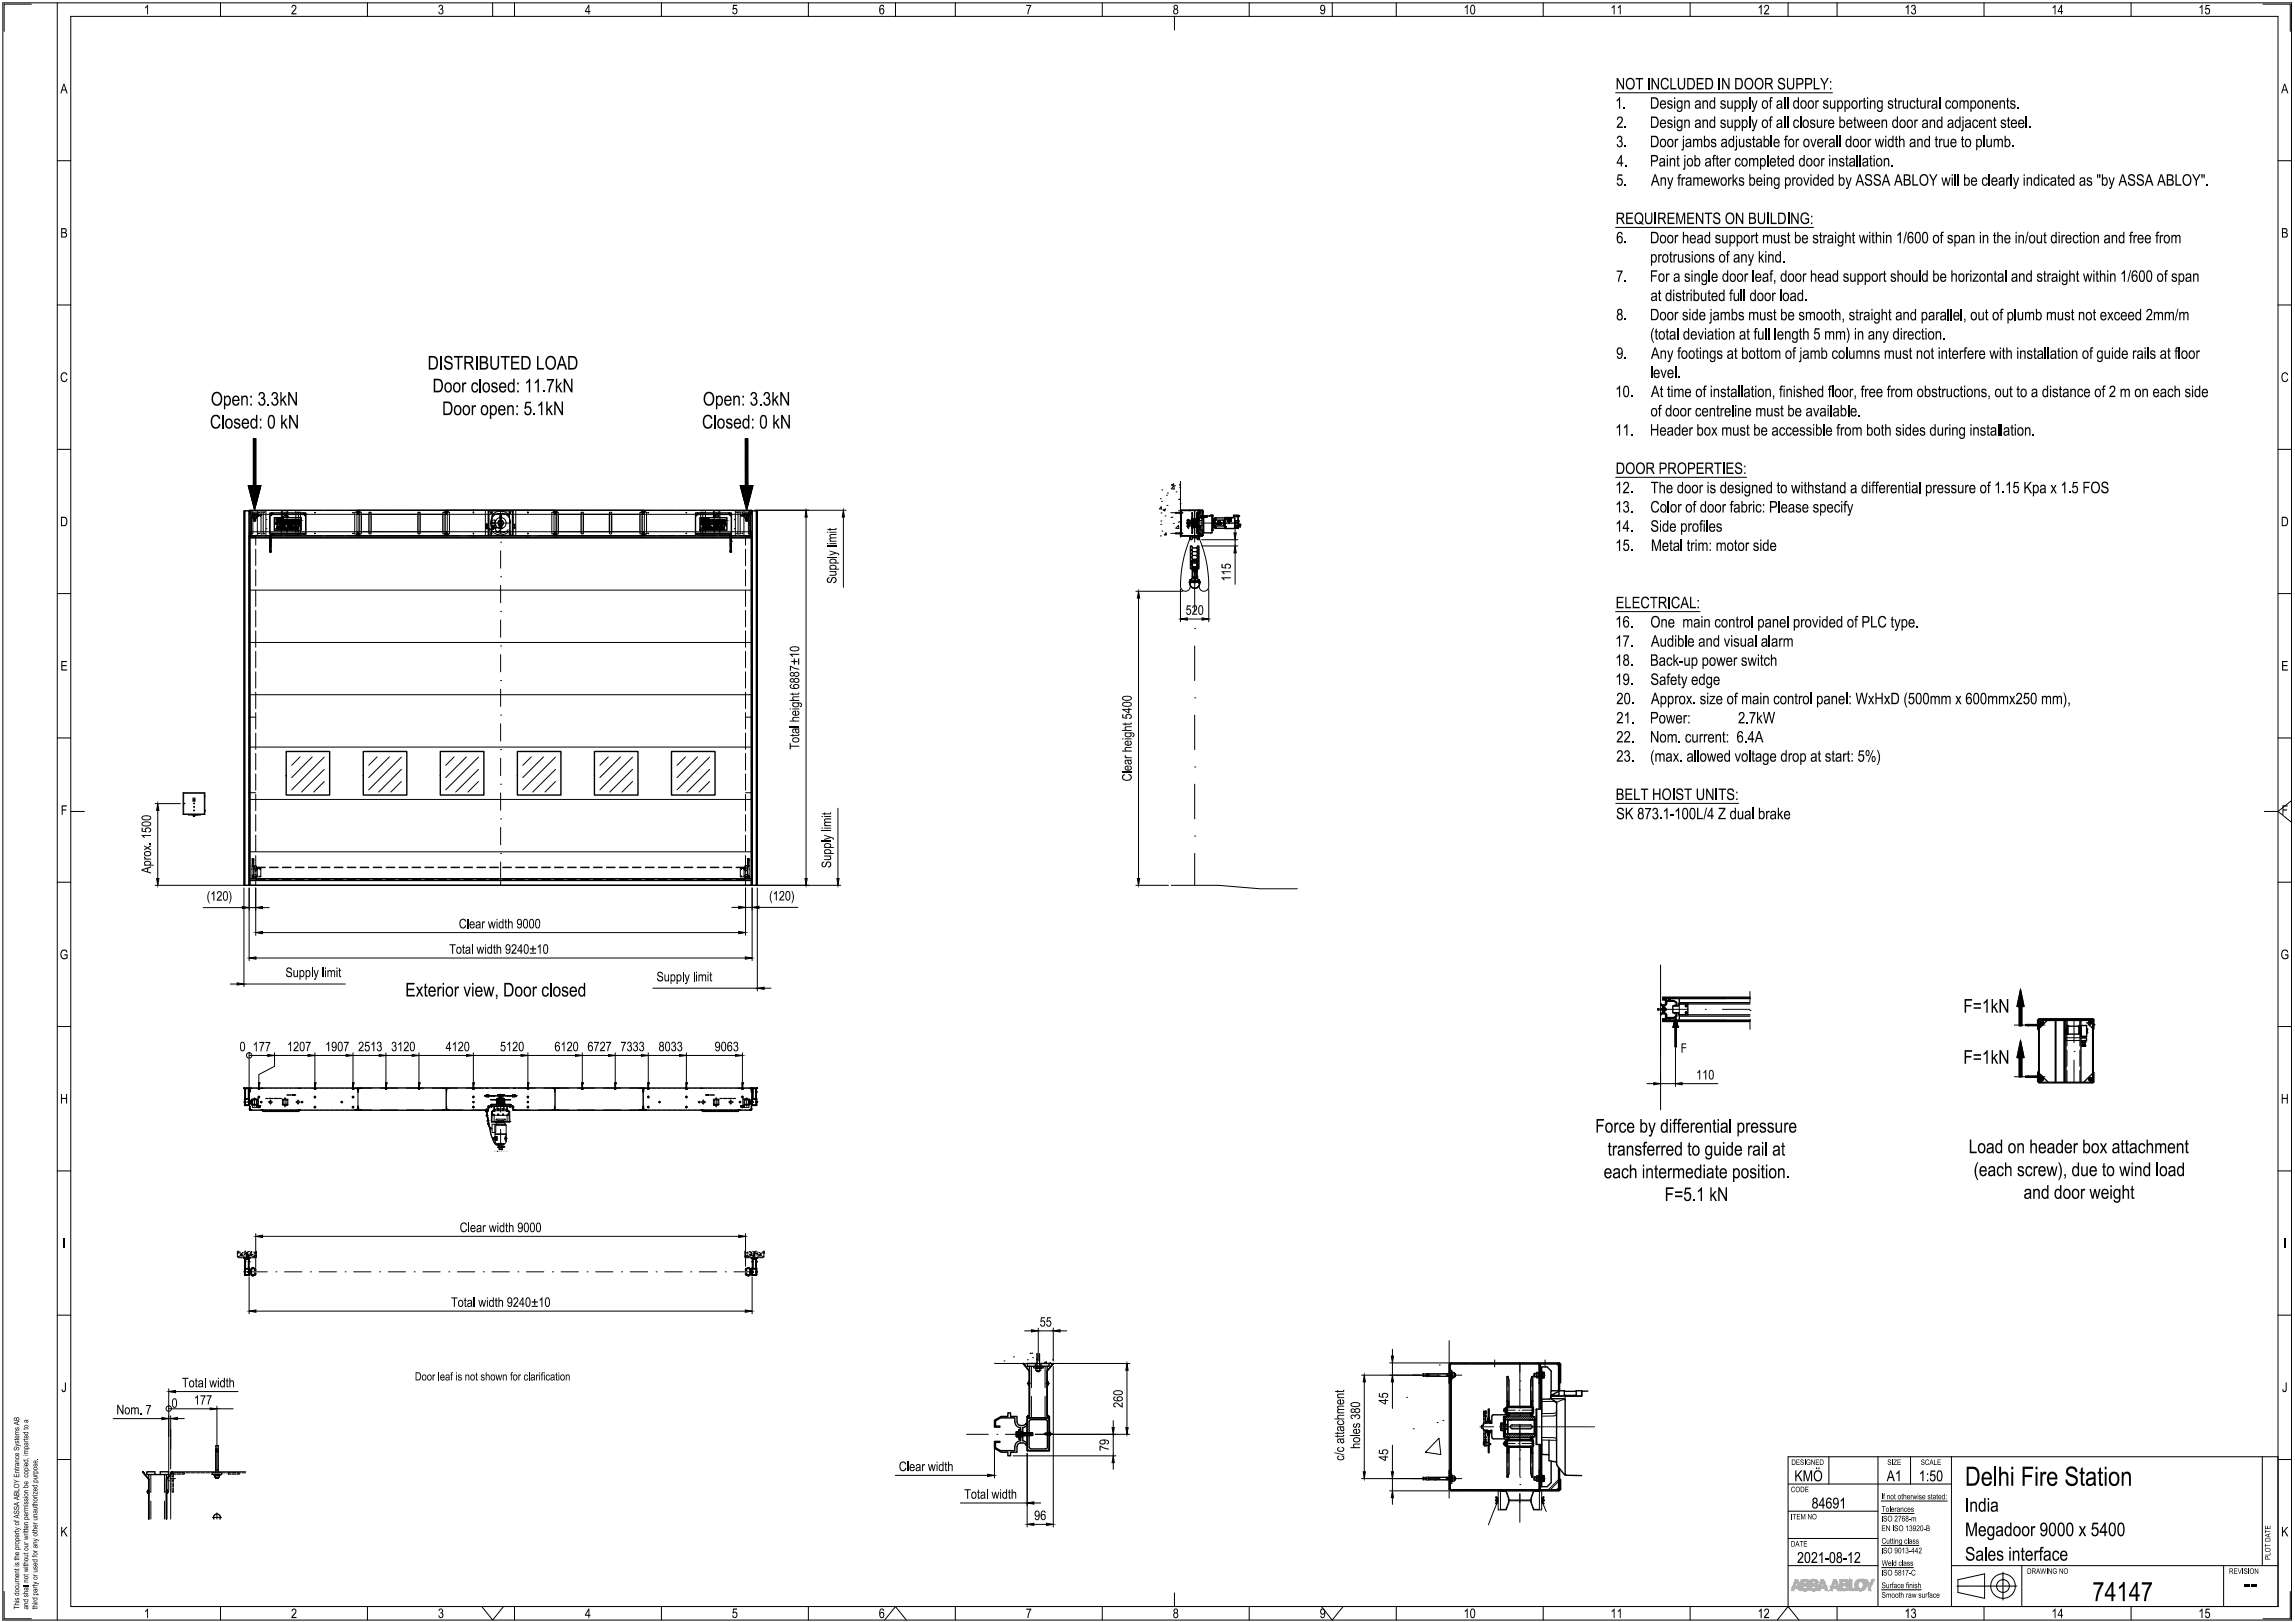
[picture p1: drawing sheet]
<svg xmlns="http://www.w3.org/2000/svg" width="841mm" height="594mm" viewBox="0 0 841 594" stroke-linecap="round" stroke-linejoin="round" font-family="sans-serif">
<!-- layer: RAHM2 -->
<g fill="none" stroke="#000" stroke-width=".37">
<path d="M1 1h838.8v592.4h-838.8zM11.5 1.5h-10v10M21 1v592.4M25.9 6h808.9v582.4h-808.9zM80.8 1v5M134.6 1v5M180.5 1v5M188.5 1v5M242.4 1v5M296.2 1v5M328.2 1v5M350.1 1v5"/>
<path d="M403.9 1v5M430.4 6v5M457.8 1v5M488.2 1v5M511.7 1v5M565.5 1v5M619.4 1v5M655.3 1v5M673.2 1v5M727.1 1v5M781 1v5M829.3 1.5h10v10"/>
<path d="M21 58.9h4.9M834.8 58.9h5M21 111.7h4.9M834.8 111.7h5M21 164.6h4.9M834.8 164.6h5M21 217.4h4.9M834.8 217.4h5M21 270.3h4.9M834.8 270.3h5M25.9 297.2h5M829.8 297.2h5"/>
<path d="M834.8 297.2l5 4M839.8 293.2l-5 4M21 323.1h4.9M834.8 323.1h5M21 376h4.9M834.8 376h5M21 428.9h4.9M834.8 428.9h5M21 481.7h4.9M834.8 481.7h5M21 534.6h4.9M834.8 534.6h5"/>
<path d="M1.5 582.9v10h10M80.8 588.4v5M134.6 588.4v5M176.6 588.4l3.9 5 4-5M188.5 588.4v5M242.4 588.4v5M296.2 588.4v5M324.2 593.4l4-5 3.9 5M350.1 588.4v5M403.9 588.4v5M430.4 583.4v5M457.8 588.4v5"/>
<path d="M484.2 588.4l4 5 4-5M511.7 588.4v5M565.5 588.4v5M619.4 588.4v5M651.3 593.4l4-5 3.9 5M673.2 588.4v5M727.1 588.4v5M781 588.4v5M839.3 582.9v10h-10"/>
</g>
<g fill="#000">
<path d="M54 1.8h.3v3.5h-.4v-2.8l-.7 .5v-.3zM107 2.1l.9-.3 .6 .4-.1 1.3-1.2 1.4h1.5v.4h-1.9l.2-.7 1.3-1.7-.1-.5-.4-.3-.5 .2-.1 .5h-.4zM160.9 2l.9-.2 .6 .6-.4 .9 .5 .5v.7l-.7 .8-.8-.2-.4-.8h.4l.4 .6 .6-.2v-1l-.7-.1 .1-.4 .6-.3v-.5l-.6-.3-.4 .6h-.3zM268.7 1.8h1.4v.4h-1.1l-.2 .9 .8-.2 .6 .6v1l-.6 .7h-.8l-.4-.6-.1-.3h.4l.3 .6h.4l.5-.6-.3-.9-1.2 .1zM376.1 1.8h1.8l-.8 2-.3 1.4h-.3l.1-.9 .9-2.1h-1.4zM537.6 1.7h.2v3.5h-.3v-2.7l-.7 .5v-.4zM591.5 1.8h.2v3.5h-.4v-2.8l-.7 .5v-.3zM593.7 1.8h.2v3.5h-.3v-2.8l-.7 .5v-.3zM645.3 1.8h.3v3.5h-.4v-2.8l-.7 .5v-.3zM646.7 2.1l.9-.3 .6 .3v1.1l-1.3 1.7h1.4v.4h-1.9l.2-.7 1.3-1.7v-.5l-.4-.3-.5 .2-.2 .5h-.3zM699.2 1.7h.2v3.5h-.4v-2.7l-.6 .5v-.4zM700.6 2l.9-.2 .5 .6-.3 .9 .4 .5 .1 .7-.8 .8-.8-.2-.3-.8h.3l.5 .6 .6-.2v-1l-.7-.1v-.4l.6-.3 .1-.5-.7-.3-.3 .6h-.4z"/>
<path d="M753.1 1.8h.2v3.5h-.4v-2.8l-.7 .5v-.3zM806.9 1.7h.2v3.5h-.3v-2.7l-.7 .5v-.4zM808.3 1.8h1.5v.4h-1.2l-.1 1 .8-.3 .6 .7v1l-.7 .7-.7-.1-.5-.6v-.3h.4l.3 .6h.4l.4-.5-.3-1-1.1 .2zM22.7 136.7l1.1-.4 .8 .7 .1 .4h-.4l-.4-.6h-.6l-.7 .8 .1 1.2 .4 .7h.7l.6-.8 .4 .1-.3 .7-.6 .4h-.8l-.7-.8-.2-1.4zM836.5 136.7l1.3-.3 .7 .8-.4 .2-.3-.5-.5-.2-.6 .3-.2 .6v1.2l.5 .7h.6l.6-.8 .4 .1-.3 .7-.5 .4h-.9l-.7-.8-.2-1.3zM22.5 242.1h2v.4h-1.7v1.1h1.6v.4h-1.6v1.2h1.8v.4h-2.1zM836.3 242.1h2v.4h-1.6v1.1h1.5v.4h-1.5v1.2h1.7v.4h-2.1zM22.6 295h1.9v.4h-1.5v1h1.3v.5h-1.3v1.5h-.4zM836.4 295h1.9v.4h-1.5v1h1.3v.5h-1.3v1.5h-.4zM22.5 348.2l1.3-.4 .7 .4 .3 .6-.4 .1-.5-.7-1 .1-.4 1.1 .2 1.1 .8 .5 .9-.4v-.6h-.8v-.5h1.2v1.3l-.5 .4-1.1 .2-.8-.7-.3-1.4zM836.4 348.2l1.2-.4 .8 .4 .2 .6-.4 .1-.4-.7-1.1 .1-.4 1.1 .2 1.1 .8 .5 .9-.4v-.6h-.8v-.5h1.2v1.3l-.5 .4-1.2 .1-.7-.6-.3-1.4zM22.3 400.7h.4v1.4h1.5v-1.4h.4v3.5h-.4v-1.7h-1.5v1.7h-.4z"/>
<path d="M836.2 400.7h.3v1.4h1.5v-1.4h.4v3.5h-.4v-1.7h-1.5v1.7h-.3zM23.8 506.3h.4l-.1 3-.3 .5-.7 .1-.3-.2-.3-.9h.4l.4 .7 .4-.3zM837.6 506.3h.4l-.1 3-.3 .5-.7 .1-.4-.5-.1-.6h.3l.4 .7 .5-.3zM5.1 530.3l.5-.3-.4 .5 .4 .6 .4-.8 .6-.3 .4 .3 .1 .6-.7 .4 .4-.5v-.4l-.4-.2-.5 .9-.5 .1-.4-.3zM5.7 533.5l.3-.2-.2 .6 .5 .3 .5-.2v-.3l-.3-.1 .3-.2 .3 .6-.5 .4-.7-.1-.3-.3zM5.6 527.9l.4-.1-.2 .5 .2 .1 .4-.6 .4-.1 .3 .7-.5 .3 .3-.5-.3-.3-.4 .7h-.4zM5.6 523l.4-.2-.2 .6 .2 .1 .4-.7h.4l.3 .6-.5 .3 .3-.4-.3-.4-.4 .7-.4 .1zM5.1 538l2-.2-.2 .4-1.1 .1zM5.1 527.2l2-.2-.2 .4-1.1 .1zM5.6 538.7l1.5-.1v.2l-1.3 .1 .1 .4h1.2v.2h-1.5zM5.6 537l.4 .4h1.1v.2h-1.5l.2-.2zM5.6 534.8l1.5-.2v.2l-1.3 .2 .1 .3 1.2 .1v.2h-1.5z"/>
<path d="M5.7 524l1.4-.1v.3h-1.3l.2 .4 1.1 .1-1.2 .2-.1 .3 1.3 .1v.3h-1.5v-.7l.2-.2-.2-.2zM5.6 528.8l1.7 .5 .3 .4-.2 .1-.3-.4-1.5 .5v-.3l1.2-.3-1.2-.3zM8.4 527.1l2-.1-.1 .3-1.2 .2zM8.4 523.3l2-.2-.2 .4-1.1 .1zM10.1 534.1l.7 .1-.7 .1zM9 531.1l1.4-.2v.2l-1.3 .2 .2 .4h1.1v.2l-1.3 .1 .2 .3 1.1 .2h-1.5l.2-.1-.2-.3 .2-.4zM9 527.5l.3 .4 1.1 .2h-1.5l.2-.2zM12.3 536.4l.3-.2-.2 .5 .3 .2 .3-.6 .5-.1 .2 .7-.4 .3 .3-.6-.4-.2-.3 .7h-.4zM13.4 534.4l.3 .2zM5.1 553.6l.5-.3-.4 .5 .4 .5 .6-1h.5l.4 .8-.7 .5 .4-.6v-.4l-.4-.1-.4 .8-.5 .2-.5-.4zM5.1 552.1l.5-.3-.4 .5 .4 .5 .6-1h.5l.4 .8-.7 .4 .4-.5v-.4l-.4-.2-.4 .9-.5 .2-.5-.4zM5.1 546h1.7v-.8h.3v1.1h-2z"/>
<path d="M5 556.8l.4 .3 .4-.3v.3h1.3v.2l-1.5 .1-.5-.3zM5.1 541.9l1.1 .6h.9v.2h-.9l-1.1 .6v-.2l.9-.5-.9-.5zM5.1 539.8h.2v1h.6v-.9h.2v.9h.7v-1h.3v1.2h-2zM9 540.3l.3-.2-.2 .7 .8 .1 .3-.2-.4-.4 .3-.2 .3 .4v.3l-1.1 .3-.4-.3zM9 550.1l.3-.1-.2 .6 .2 .1 .3-.6 .5-.2 .3 .4v.4l-.5 .2 .3-.6-.3-.2-.4 .8h-.4zM9 549l.3-.2-.2 .6 .2 .2 .3-.6 .5-.2 .3 .3v.5l-.5 .2 .3-.7-.3-.1-.4 .7h-.4zM8.4 560.1l2-.1-.1 .3-1.2 .2zM9 557.6l1.4-.1v.2l-1.3 .2 .2 .3 1.1 .1v.2h-1.5l.2-.2zM9 553.4l.3 .4 1.1 .2h-1.5l.2-.2zM9 551.8l1.4-.1-1.3 .3 .2 .4h1.1v.2l-1.3 .1 .2 .3 1.1 .2h-1.5l.2-.1-.2-.3 .2-.4zM9 545.9l1.4-.1v.2l-1.3 .2 .2 .4h1.1v.2h-1.5l.2-.2-.2-.3zM11.8 551.5l1.9-.2-.1 .3-1.1 .2z"/>
<path d="M12.3 557.6l.5 .4h.9v.2h-1.4l.2-.2zM12.3 555.8h1.4l-.2 .2 .2 .6-1.4 .2v-.2l1.2-.1-.1-.4-1.1-.1zM12.3 554.7l1.4-.1v.2l-1.2 .1 .1 .4h1.1v.2h-1.4l.2-.2zM12.3 552h1.4l-.2 .2 .2 .6-1.4 .2v-.2l1.2-.2-.1-.3-1.1-.1zM12.3 550.2l1.4-.1v.2l-1.2 .1 .1 .4 1.1 .1v.2h-2v-.2h.7zM12.3 547.9l.3 .4h1.1v.2h-1.4l.2-.2zM12.3 546.3l1.2 .8v-.8h.2v1.1l-1.2-.8v.7h-.2zM12.3 540.7h1.4l-.2 .2 .2 .6-1.4 .2v-.2l1.2-.2-.1-.3-1.1-.1zM12.3 539.7l.3 .5h1.1v.2h-1.4l.2-.2zM5.6 572.5l.4-.2-.2 .6 .2 .2 .4-.8h.4l.3 .7-.5 .3 .3-.6-.4-.2-.2 .6-.5 .1zM5.1 574.7l2-.2-.2 .4-1.1 .2zM5.1 571.1l2-.2-.2 .5-1.1 .1z"/>
<path d="M5.1 560.7l2-.2-.2 .4-1.1 .2zM5.6 579.7h1.5l-.3 .2 .3 .6-1.5 .2 1.2-.4-.1-.3zM5.6 578l1.5-.2v.2l-1.3 .1 .3 .4h1l-1.2 .2v.4l1.2 .1v.2h-1.5v-.7l.2-.1zM5.7 575.3h1.4v.2l-1.3 .1v.3l1.3 .1v.2h-1.5zM5.6 570l1.5-.2v.2l-1.3 .1 .1 .4 1.2 .1v.2h-2v-.2h.6zM5.6 565.8l.3-.1 .1 .4h1.1v.2h-1.5l.2-.1zM5.6 561.2h.3l.1 .3h1.1v.2h-1.5l.2-.1zM5.6 559.4l1.7 .5 .3 .4-.2 .1-.3-.4-1.5 .5v-.2l1.2-.4-1.2-.3zM8.4 576.8l2-.2-.1 .3-1.2 .2zM8.4 573.3l2-.1-.1 .3-1.2 .2zM8.4 568.9l2-.2-.1 .4-1.2 .1zM8.4 560.8l2-.2-.1 .3-1.2 .2z"/>
<path d="M9 578.7l1.4-.1v.2l-1.3 .2 .2 .3 1.1 .1v.2h-1.5l.2-.2-.2-.3zM8.9 574.3l1.5 .3v.2l-1.1 .3 1.1 .2v.2l-1.5 .4v-.2l1.2-.3-1.2-.2v-.2l1.1-.3zM9 572.1l1.4-.1-1.3 .4 .2 .3 1.1 .1v.2h-2v-.2h.7zM8.9 569.5h1.5l-.3 .1 .3 .5-.4 .3h-1.1v-.2l1.3-.2-.1-.3h-1.2zM8.9 565.6h1.5l-.3 .2 .3 .5-.3 .3h-1.2v-.2l1.3-.2-.2-.3h-1.1zM9 564.7l.3 .4 1.1 .2h-1.5l.2-.2zM8.9 562.5l1.5 .3v.2l-1.1 .3 1.1 .2v.2l-1.5 .4v-.2l1.2-.3-1.2-.2v-.3l1.1-.2zM9 561.6l.3 .4 1.1 .1v.2h-1.5l.2-.2zM12.3 573.9l.3-.2-.2 .5 .3 .2 .2-.5 .5-.3 .3 .3v.5l-.4 .3 .3-.5-.3-.3-.3 .5-.4 .2-.3-.2zM11.8 561.1l1.9-.2-.1 .4-1.1 .2zM12.3 576.7h.3v.3h1.1v.2h-1.4l.2-.1zM12.3 574.9h1.4l-.2 .2 .2 .6-1.4 .1v-.2l1.2-.1-.1-.4h-1.1z"/>
<path d="M11.7 569.7l.4 .3 .4-.2v.2l1.2 .2-1.4 .2-.6-.4zM12.3 567.8h.3v.3h1.1v.3h-1.4l.2-.3zM12.3 564.9l1.4-.2v.2l-1.2 .2 .1 .3 1.1 .1v.2h-1.4l.2-.2zM12.3 559.8h1.4v.2l-1.2 .1 .1 .4h1.1v.2h-2v-.2h.7zM12.3 563.4l1.8 .6 .2 .4-.6-.3-1.4 .4v-.2l1.1-.3zM22.4 559.3h.4v1.7l1.4-1.7h.6l-1.3 1.3 1.3 2.1h-.5l-1-1.8-.5 .6v1.2h-.4zM836.2 559.3h.4v1.7l1.5-1.7h.5l-1.3 1.3 1.3 2.1h-.5l-1-1.8-.5 .6v1.2h-.4zM5.7 581l.3-.1-.2 .6 .7 .2 .4-.3-.4-.3 .3-.2 .3 .6-.5 .4-.7-.1-.3-.3zM5.7 585.4l.3-.1-.2 .6 .2 .1 .4-.7h.5l.2 .6-.5 .3 .3-.5-.4-.2-.2 .5-.5 .2-.2-.3zM5.1 588.1h.2v.5h1.8v.3h-1.8v.5h-.2zM5.6 587.1l1.5-.2v.2l-1.3 .2 .1 .4h1.2v.2h-2v-.2h.6zM9 584.2l.3-.2-.2 .6 .2 .1 .3-.6 .5-.1 .3 .3v.4l-.5 .2 .3-.6-.3-.1-.4 .7h-.4z"/>
<path d="M9 587.2l1.4-.1v.2l-1.3 .2 .2 .3 1.1 .1v.2h-1.5l.2-.2-.2-.3zM9 582.9l1.4-.1v.2l-1.3 .2 .2 .3 1.1 .1v.2h-2v-.2h.7zM8.4 581h2v.2h-2zM8.4 580.5h2v.2h-2zM11.8 589.1l1.9-.3v.4l-1.2 .2zM11.8 580.7l1.9-.2v.3l-1.2 .2zM11.7 588.5h.7l-.1-.5 .3-.3h1.1v.2l-1.2 .1 .1 .4 1.1 .1v.2h-2zM12.3 586.3l.3 .3 1.1 .1v.2h-1.4l.2-.2zM12.3 581.1h.3v.3l1.1 .1v.2h-1.4l.2-.2zM12.3 579.3l1.8 .6 .2 .4-.6-.3-1.4 .4v-.2l1.1-.3-1.1-.4zM54 589.1h.3v3.6h-.4v-2.8l-.7 .6v-.5zM107.1 589.4l.8-.3 .7 .6-.2 1.2-1.2 1.3h1.5v.5h-1.9l.1-.7 1.4-1.8-.4-.7-.5 .1-.2 .6h-.4z"/>
<path d="M160.9 589.4l.9-.3 .6 .7-.4 .9 .5 .5v.7l-.3 .5-.5 .3-.8-.3-.3-.7 .4-.1 .4 .7 .6-.2v-1l-.7-.1 .1-.4 .6-.3v-.5l-.6-.3-.4 .6-.3-.1zM268.7 589.1h1.4v.5h-1.1l-.2 .9 .8-.2 .6 .8-.2 1.1-.6 .5-.6-.2-.4-.5-.1-.3 .4-.1 .2 .5 .4 .2 .6-.5-.3-1.1-1.2 .3zM376.1 589.2h1.8l-.9 2.1-.2 1.3h-.3l.1-.9 .9-2.1h-1.4zM536.8 590l1-.9v3.5h-.3v-2.7l-.7 .5zM591.5 589.1h.2v3.6h-.4v-2.8l-.7 .6v-.5zM593.7 589.2l.2-.1v3.6h-.3v-2.8l-.7 .6v-.5zM645.3 589.1h.3v3.6h-.4v-2.8l-.7 .6v-.5zM646.7 589.4l.9-.3 .6 .4v1l-1.3 1.7h1.4v.5h-1.9l.2-.7 1.3-1.7-.3-.8-.5 .1-.3 .6h-.3zM699.2 589.1h.2v3.5h-.4v-2.7l-.6 .5v-.4zM700.6 589.4l.8-.3 .6 .7-.3 .9 .4 .5 .1 .7-.3 .5-.6 .3-.7-.3-.3-.7 .3-.1 .4 .7 .7-.2v-1l-.7-.1v-.4l.6-.3 .1-.5-.6-.3-.4 .6-.4-.1zM753.1 589.1h.2v3.6h-.4v-2.8l-.7 .6v-.5zM806.9 589.1h.2v3.5h-.3v-2.7l-.7 .5v-.4z"/>
<path d="M808.3 589.2h1.5v.4h-1.2l-.1 .9 .8-.2 .6 .7v.9l-.7 .8h-.6l-.5-.6-.1-.4h.4l.3 .6h.4l.4-.5-.3-1.1-1.1 .3z"/>
<path d="M215.7 1.8h.3v2.2h.4v.4h-.4v.9h-.4v-.9h-1.2zM215.6 2.4l-.9 1.6h.9z"/>
<path d="M322.5 2.1l.8-.4 .7 .7v.2l-.3 .1-.3-.6h-.4l-.4 .8-.1 .6 .4-.4 .6-.1 .5 .7v.9l-.6 .7-.7-.1-.4-.7-.1-1.3zM322.9 3.4l-.3 1 .3 .5h.4l.4-.3v-.7l-.3-.5z"/>
<path d="M430.3 2l.9-.2 .5 .6v.5l-.4 .4 .4 .4 .1 .9-.6 .7-.7-.1-.5-.6v-.9l.5-.4-.4-.4zM430.4 2.6a.51 .51 0 0 0 1 0 .51 .51 0 0 0-1 0zM430.3 4.2a.65 .65 0 0 0 1.3 0 .65 .65 0 0 0-1.3 0z"/>
<path d="M483.9 2.1l.5-.3h.6l.6 .8v1.7l-.7 1-.7-.1-.4-.8h.4l.3 .5h.5l.3-1.3-.5 .4-.8-.3-.2-.5zM484.4 2.1l-.2 1.1 .6 .5 .5-.5v-.6l-.3-.5z"/>
<path d="M539.1 2l.8-.2 .6 .8v1.8l-.6 .9-.6-.1-.5-.8v-1.5zM539.5 2.1l-.4 .6v1.3l.3 .9h.4l.4-.6v-1.4l-.1-.6z"/>
<path d="M755.3 1.8h.3v2.2h.4v.4h-.4v.9h-.3v-.9h-1.2zM755.3 2.5l-.9 1.5h.9z"/>
<path d="M23.2 30.7h.4l1.2 3.5h-.4l-.4-1.1h-1.2l-.3 1.1h-.4zM23.4 31.1l-.5 1.7h1z"/>
<path d="M837 30.7h.4l1.2 3.5h-.4l-.4-1.1h-1.1l-.4 1.1h-.4zM837.2 31.1l-.5 1.7h1z"/>
<path d="M22.4 83.6h1.4l.6 .4v.8l-.4 .4 .5 .4 .1 .7-.5 .6-1.7 .1zM22.8 84v1l1.2-.2-.1-.8zM22.8 85.4v1.2l1.3-.2-.2-.9z"/>
<path d="M836.2 83.6h1.4l.5 .2 .2 .8-.5 .6 .6 .4v.7l-.5 .6-1.7 .1zM836.6 84v1l1.2-.1-.1-.9zM836.6 85.4v1.2l1.3-.2-.1-.9z"/>
<path d="M22.3 189.3h1.6l.6 .7 .2 1.5-.8 1.1-1.6 .1zM22.7 189.7v2.6h1l.5-.7v-1.4l-.5-.5z"/>
<path d="M836.2 189.3h1.5l.7 .7 .1 1.5-.7 1.1-1.6 .1zM836.5 189.7v2.6h1l.6-.7-.1-1.4-.5-.5z"/>
<path d="M5.7 532.3l.7-.1 .1 .8 .4-.2-.2-.6 .4 .7-.4 .3h-.8l-.3-.4zM5.9 532.4l-.1 .4 .4 .2v-.6z"/>
<path d="M5.7 525.9l.7-.1 .1 .9 .4-.3-.2-.6 .4 .7-.4 .4-.8-.1-.3-.3zM5.9 526.1l-.1 .4 .4 .2v-.7z"/>
<path d="M5.6 536.1l1.5-.3-.3 .3 .3 .6-.7 .2-.4-.8-.2 .8zM6.3 536.1l.2 .5 .3 .1v-.4z"/>
<path d="M5.1 521.2l2-.7v.2l-.7 .2v.7l.7 .2v.2l-2-.6zM5.3 521.3l.9 .2v-.5z"/>
<path d="M5.2 519.3l1.6-.1 .3 1.1h-2zM5.4 519.5l-.1 .6h.6l-.1-.6zM6.2 519.4l-.1 .7h.7v-.7z"/>
<path d="M8.4 537.2l.3 .2zM8.9 537.2l1.5 .2z"/>
<path d="M8.4 532.9l.3 .1zM8.9 532.9l1.5 .1z"/>
<path d="M9.1 539h1l.3 .7-.5 .3-.7-.1-.3-.4zM9.2 539.2l-.1 .3 .2 .3 .9-.2-.2-.5z"/>
<path d="M9.1 522h1l.3 .7-.5 .3-.8-.2-.2-.3zM9.2 522.2l.1 .5 .9-.2-.2-.4z"/>
<path d="M8.9 536.2l.8-.4v.9h.3l.2-.4-.3-.5 .4 .3 .1 .4-.3 .4h-.7l-.4-.2zM9.2 536.1l-.1 .4 .4 .2v-.6z"/>
<path d="M8.9 526l.8-.3v.9l.3-.1 .2-.4-.3-.4 .4 .2 .1 .5-.3 .3-.7 .1-.4-.3zM9.2 526l-.1 .3 .4 .3v-.7z"/>
<path d="M9 528.6l1.4-.3v.9l-.7 .2-.2-.8h-.3v.8l-.3-.2zM9.5 528.9a.35 .35 0 0 0 .7 0 .35 .35 0 0 0-.7 0z"/>
<path d="M9 520.2l1.4-.2v.8l-.6 .3-.3-.8h-.3v.7l-.3-.2zM9.6 520.3l.2 .5h.4l-.1-.5z"/>
<path d="M8.4 534.7h2v.6l-.3 .3-.8 .1-.4-.5 .2-.3h-.7zM9.2 534.9l-.1 .3 .2 .3 .9-.3-.2-.3z"/>
<path d="M8.4 524.5h2v.6l-.3 .4h-.8l-.4-.4 .2-.4h-.7zM9.2 524.7l-.1 .4 .2 .2 .9-.2-.2-.4z"/>
<path d="M9 537.9l1-.2 .4 .3-.2 .5 .7 .1h-2l.2-.1zM9.2 537.9l-.1 .4 .3 .2 .8-.2-.2-.4z"/>
<path d="M9 529.9l1-.2 .4 .3-.2 .5 .7 .1h-2l.2-.1zM9.2 529.9l-.1 .4 .3 .2 .8-.2-.2-.4z"/>
<path d="M12.5 537.4h1l.2 .7-.4 .3-.8-.1-.2-.2zM12.6 537.6v.5l.9-.1-.1-.4z"/>
<path d="M12.3 535.2l.8-.3v.9h.2l.3-.3-.3-.3 .1-.2 .3 .6-.3 .4h-.7l-.4-.2zM12.6 535.2l-.2 .3 .5 .3v-.7z"/>
<path d="M12.3 538.8l1.1-.2 .3 .4-.1 .4h.7v.3h-2l.2-.3zM12.6 538.9l-.2 .3 .3 .2h.7l.2-.3-.4-.3z"/>
<path d="M5.2 543.8l.5-.3h.8l.5 .3 .1 .7-.6 .5-1-.1-.5-.5zM5.4 543.8l-.2 .6 .4 .3 .8 .1 .4-.4-.3-.6z"/>
<path d="M5.7 557.7l1.1-.1 .3 .7-.6 .4-.7-.1-.2-.4zM5.9 557.9l-.1 .3 .3 .2 .8-.2-.3-.4z"/>
<path d="M5.1 555.3l2-.7v.3l-.7 .2v.7l.7 .1v.3l-2-.6zM5.3 555.4l.9 .3v-.6z"/>
<path d="M5.1 550.7l2-.6v.2l-.7 .2v.7l.7 .2v.2l-2-.6zM5.3 550.9l.9 .2v-.5z"/>
<path d="M5.1 548.6l2-.7v.3l-.7 .2v.6l.7 .2v.3l-2-.7zM5.3 548.7l.9 .3v-.6z"/>
<path d="M5.1 546.8l1.7-.2 .3 1.2h-2zM5.4 546.9l-.1 .6h.6l-.1-.6zM6.2 546.8l-.1 .7h.7v-.7z"/>
<path d="M8.4 551.2l.3 .2zM8.9 551.2h1.5v.2h-1.5z"/>
<path d="M8.4 548.4l.3 .2zM8.9 548.4h1.5v.2h-1.5z"/>
<path d="M9 547.2l1-.1 .4 .3v.4l-.5 .3h-.7l-.3-.4zM9.2 547.3l-.1 .4 .2 .2 .9-.2-.2-.4z"/>
<path d="M8.9 559l.8-.3v.9h.2l.3-.2-.3-.5 .2-.2 .3 .7-.3 .4h-.7l-.4-.3zM9.2 559l-.1 .3 .4 .3v-.7z"/>
<path d="M8.9 554.6l.8-.3v.8h.3l.2-.4-.3-.4 .4 .2 .1 .4-.3 .4-.7 .1-.4-.3zM9.2 554.6l-.1 .3 .4 .2v-.6z"/>
<path d="M8.9 542.9l.8-.3 .2 .9 .3-.3-.3-.4 .2-.2 .3 .6-.3 .4-.7 .1-.4-.3zM9.2 542.9l-.1 .3 .4 .3v-.7z"/>
<path d="M8.4 544.7h.7l-.2-.4 .4-.4h.7l.4 .4v.6h-2zM9.2 544.1l.1 .5 .9-.1-.2-.4z"/>
<path d="M9 555.8l1.1-.2 .3 .3-.2 .5h.7v.2h-2l.2-.2zM9.2 555.8l-.1 .4 .3 .2 .8-.2-.2-.4z"/>
<path d="M11.7 547.6l.3 .2zM12.3 547.6h1.4v.2h-1.4z"/>
<path d="M12.5 548.9h1l.2 .6-.4 .4-.8-.1-.2-.3zM12.6 549v.6l.9-.1-.1-.5z"/>
<path d="M12.3 558.7l.8-.3v.9h.2l.3-.3-.3-.3 .1-.3 .3 .7-.3 .4h-.7l-.4-.3zM12.6 558.7l-.2 .3 .5 .3v-.6z"/>
<path d="M12.3 545.4l.8-.3v.9h.2l.3-.3-.3-.4 .1-.2 .3 .7-.3 .3-.7 .1-.4-.4zM12.6 545.3l-.2 .4 .5 .3v-.7z"/>
<path d="M12.3 553.5l1.4-.3-.2 .3 .2 .6-.7 .1-.2-.7h-.2v.8l-.3-.3zM13 553.5l.2 .6 .4-.1-.2-.5z"/>
<path d="M11.7 543.9h2l-.2 .2 .2 .5-1 .3-.4-.3 .1-.5h-.7zM12.6 544.1l-.2 .3 .3 .3 .9-.3-.3-.3z"/>
<path d="M12.3 542.1l1.1-.2 .3 .4-.1 .4h.7v.3h-2l.2-.3zM12.6 542.2l-.2 .3 .3 .2h.7l.2-.3-.4-.3z"/>
<path d="M5.1 573.5l.2 .2zM5.6 573.5h1.5v.2h-1.5z"/>
<path d="M5.7 564.7l1.1-.1 .3 .7-.6 .3h-.7l-.2-.4zM5.9 564.8l-.1 .4 .3 .2 .8-.3-.3-.3z"/>
<path d="M5.6 576.8l.8-.3 .1 .9 .4-.3-.2-.6 .4 .7-.4 .3h-.7l-.4-.2zM5.9 576.7l-.1 .5 .4 .2v-.7z"/>
<path d="M5.6 568.8l.8-.3v.9l.2-.1 .3-.2-.2-.6 .4 .7-.4 .3h-.7l-.4-.2zM5.9 568.7l-.1 .5 .4 .2v-.7z"/>
<path d="M5.7 562.1l.7-.1 .1 .9 .4-.3-.2-.6 .4 .7-.4 .4-.8-.1-.3-.3zM5.9 562.3l-.1 .4 .4 .1v-.6z"/>
<path d="M5.6 566.8l1.1-.2 .4 .3-.2 .5h.7v.2h-2zM5.9 566.8l-.2 .3 .3 .3 .8-.1-.2-.5z"/>
<path d="M5.6 563.5l1.1-.2 .4 .3-.2 .5h.7v.2h-2zM5.9 563.5l-.2 .3 .3 .3 .8-.1-.2-.5z"/>
<path d="M8.4 573.9l.3 .2zM8.9 573.9h1.5v.2h-1.5z"/>
<path d="M8.4 561.3l.3 .2zM8.9 561.3h1.5v.2h-1.5z"/>
<path d="M9 577.5l1-.2 .4 .4v.3l-.5 .3h-.7l-.3-.4zM9.2 577.5l-.1 .4 .2 .2 .9-.2-.2-.4z"/>
<path d="M9 570.9l1-.2 .4 .4v.3l-.5 .3h-.7l-.3-.4zM9.2 570.9l-.1 .4 .2 .2 .9-.2-.2-.4z"/>
<path d="M9.1 567l1-.1 .3 .7-.5 .3h-.7l-.3-.4zM9.2 567.1l-.1 .4 .2 .2 .9-.2-.2-.4z"/>
<path d="M12.4 577.6l1-.1 .3 .7-.3 .4-.8-.1-.3-.3zM12.6 577.8l-.2 .2 .3 .3 .8-.1-.2-.5z"/>
<path d="M12.4 568.7l1-.1 .3 .7-.4 .4-.7-.1-.3-.3zM12.6 568.9l-.2 .3 .3 .3 .8-.2-.2-.5z"/>
<path d="M12.4 561.7l1-.1 .3 .7-.4 .4-.7-.1-.3-.3zM12.6 561.9l-.2 .3 .3 .3 .8-.2-.2-.5z"/>
<path d="M12.3 572.7l.8-.3v.9h.2l.3-.3-.2-.6 .3 .7-.4 .4h-.6l-.4-.4zM12.6 572.7l-.1 .4 .4 .2v-.7z"/>
<path d="M12.3 566.2l1.4-.3-.2 .3 .2 .6-.5 .2-.6-.8-.2 .3 .3 .5-.3-.1zM13 566.2l.1 .5 .4 .1v-.4z"/>
<path d="M11.7 571.2h2l-.2 .2 .2 .5-.4 .3h-.7l-.3-.3 .1-.5h-.7zM12.6 571.4l-.2 .3 .3 .3 .9-.3-.3-.3z"/>
<path d="M5.1 586.4l.2 .2zM5.6 586.4h1.5v.2h-1.5z"/>
<path d="M5.7 582.2h1.1l.3 .6-.6 .4-.7-.1-.2-.3zM5.9 582.4l.1 .5 .5 .1 .4-.3-.3-.4z"/>
<path d="M5.1 583.4h2l-.3 .2 .3 .5-.4 .3h-.8l-.3-.3 .1-.5zM5.8 583.7v.4l.3 .1 .8-.2-.4-.4z"/>
<path d="M9 588.5l1.4-.2v.8l-.6 .3-.3-.8h-.3l-.1 .4 .3 .2-.2 .2-.3-.5zM9.5 588.8a.35 .35 0 0 0 .7 0 .35 .35 0 0 0-.7 0z"/>
<path d="M9 581.6l1.4-.2v.9l-.6 .2-.3-.8h-.3v.8l-.3-.3zM9.5 582a.35 .35 0 0 0 .7 0 .35 .35 0 0 0-.7 0z"/>
<path d="M8.4 585.8h2v.7l-.3 .3-.8 .1-.4-.5 .2-.4h-.7zM9.2 586.1l.1 .5 .9-.2-.2-.4z"/>
<path d="M11.7 587.2l.3 .2zM12.3 587.2h1.4v.2h-1.4z"/>
<path d="M12.3 582.2l1.4-.3-.2 .3 .2 .6-.6 .2-.5-.8-.2 .3 .3 .5-.3-.1zM13 582.2l.1 .5 .4 .1v-.4z"/>
<path d="M11.7 585.2h2l-.2 .2 .2 .4-.4 .4h-.7l-.3-.4 .1-.4h-.7zM12.6 585.4l-.2 .3 .2 .3 1-.3-.3-.3z"/>
<path d="M12.3 583.5l1.1-.2 .3 .3-.1 .4h.7v.2h-2l.2-.2zM12.5 583.5l-.1 .3 .3 .2 .9-.2-.3-.4z"/>
<path d="M215.7 589.1h.3v2.3h.4v.4h-.4v.9h-.4v-.9h-1.2zM215.6 589.9l-.9 1.5h.9z"/>
<path d="M322.4 589.6l.5-.4 .6-.1 .5 .7v.2h-.3l-.3-.5h-.3l-.5 .7-.1 .6 .9-.4 .6 .6v1.1l-.5 .6-.8-.1-.4-.8zM322.9 590.8l-.3 1 .3 .4 .4 .1 .3-.2 .1-.8-.3-.5z"/>
<path d="M430.3 589.4l.8-.3 .6 .6v.6l-.4 .4 .4 .4 .1 .8-.6 .8-.7-.1-.5-.5v-1l.5-.4-.4-.4zM430.4 590a.5 .5 0 0 0 1 0 .5 .5 0 0 0-1 0zM430.3 591.6a.65 .65 0 0 0 1.3 0 .65 .65 0 0 0-1.3 0z"/>
<path d="M484 589.5l.9-.4 .7 .8v1.8l-.7 1-.6-.1-.4-.5-.1-.3h.4l.2 .5h.4l.5-.8v-.5l-.5 .4-.9-.4-.1-1zM484.5 589.5l-.3 1.1 .2 .4h.5l.4-.4v-.6l-.3-.4z"/>
<path d="M539.1 589.4l.8-.3 .6 .9v2l-.7 .7-.7-.3-.3-.6v-1.5zM539.4 589.6l-.3 2.1 .3 .6h.5l.3-.8v-1.4l-.3-.6z"/>
<path d="M755.3 589.2h.3v2.2h.4v.4h-.4v.9h-.3v-.9h-1.2zM755.3 589.9l-.9 1.5h.9z"/>
</g>
<path d="M23.5 453.5v3.5M837.3 453.5v3.5" fill="none" stroke="#000" stroke-width=".38"/>
<!-- layer: RAHM5 -->
<g fill="none" stroke="#000" stroke-width=".37">
<path d="M655.3 533.6h179.5v54.8h-179.5zM670.2 533.6v9.9M688.2 533.6v54.8M700.1 533.6v9.9M715.1 533.6v54.8M829 533.6v39.8M655.3 543.5h59.8M655.3 553.5h32.9M689.4 549.8h24.2M689.6 554.3h11.8M689.7 547.1v2M689.7 555.2v2.1"/>
<path d="M692.6 551.6v2.1M693.8 558.7v2.1M655.3 573.4h32.9M655.3 563.5h32.9M689.5 566h13.7M689.6 574.2h11.6M689.7 566.9v2M689.7 575v2.1M693.4 571.4v2.1M697.2 571.4v2.1M699.2 563.3v2.1M715.1 573.4h119.7"/>
<path d="M717.5 578.6l9.8-2.2v9l-9.8-2.1zM734 575.8v.8M734 576.7v3.4M740.9 573.4v15M814.9 573.4v15M689.5 582.3h14.5M717.1 580.9h7.4M724.6 580.9h.9M725.7 580.9h.9M726.7 580.9h1M727.8 580.9h10.2M734 580.2v1.5"/>
<path d="M734 581.8v4.2M738.1 580.9h1"/>
<circle cx="734" cy="580.9" r="2.35"/>
<circle cx="734" cy="580.9" r="4.5"/>
</g>
<g fill="#000">
<path d="M658.3 534.6h1.2v.2h-1v.6h.9v.2h-.9v.7h1v.3h-1.2zM659.9 534.7l.7-.2 .4 .4v.2l-.5-.4-.5 .3 .1 .3 .9 .5-.3 .8-.7-.1-.2-.3 .2-.3 .3 .4 .6-.2-1-.7zM661.4 534.6h.2v2h-.2zM662.2 534.7l.7-.2 .4 .3 .1 .3-.8-.4-.4 .5v.8l.4 .3 .6-.2v-.3h-.4v-.3h.6v.8l-.3 .2-.6 .1-.4-.4-.2-.8zM663.7 534.6h.3l.8 1.5v-1.5h.2v2l-1.1-1.6v1.6h-.2zM665.4 534.6h1.2v.2h-1v.6h.9v.2h-.9v.7h1v.3h-1.2zM691.9 534.7l.7-.2 .3 .3 .1 .3-.5-.4-.5 .2 .1 .3 .9 .6-.4 .8h-.5l-.3-.4 .1-.3 .4 .4 .5-.2-.1-.3-.9-.5zM693.4 534.6h.2v2h-.2zM693.9 534.6h1.2l-1 1.7h1v.3h-1.3l1-1.8h-.9zM695.4 534.6h1.1v.2h-.9v.6h.9v.2h-.9v.7h1v.3h-1.2zM704.1 534.7l.7-.2 .4 .3 .1 .3-.6-.4-.5 .3 1.1 .8-.4 .8-.9-.4 .2-.3 .3 .4 .6-.2-.9-.7zM705.7 534.8l.4-.3 .7 .3 .2 .3-.3 .1-.3-.5-.4 .1-.3 .6 .4 .9 .9-.4-.4 .6-.6 .1-.4-.5z"/>
<path d="M708.7 534.6h.2v1.7h.8v.3h-1zM710 534.6h1.2v.2h-.9v.6h.8v.2h-.8v.7h1v.3h-1.3zM656.5 554.5h.2v2h-.2zM657 554.5h1.3v.2h-.6v1.8h-.2v-1.8h-.5zM656.5 544.8l.5-.3 .7 .2 .1 .4-.8-.4-.4 .5 .3 1.1 .9-.4-.4 .6-.9-.2zM658.5 554.5h1.2v.2h-1v.7h.9v.2h-.9v.6h1v.3h-1.2zM660 554.5h.3l.5 1.7 .5-1.7h.3v2h-.2v-1.7l-.5 1.7-.7-1.7v1.7h-.2zM661.5 544.5h1.2v.3h-1v.6h.9v.2h-.9v.7h1.1v.2h-1.3zM662.5 554.5l1.1 1.6v-1.6h.2v2l-1-1.6v1.6h-.3zM690.4 555.3l.6-.2 .5 .4v.3l-.4-.4-.7 .2 .1 .3 1 .5v.5l-.3 .4h-.6l-.4-.5-.1-.2h.3l.2 .4 .4 .1 .3-.4-1-.7zM689.6 551.6h1.4v.3h-.6v1.8h-.2v-1.8h-.6zM690.4 547.1h.4l-.3 .3v.3h.2l-.2 .1v1.3h-.2l-.2-1.3z"/>
<path d="M691.5 547.7l.3 .2 .2-.3 .5 .1 .1 1.4h-.3l-.1-1.3-.4 .2v1.1h-.3zM694.4 552.2l.2 .2 .5-.1-.5 .4v1h-.2zM694.3 547.3l.2-.2v.6h.2l-.2 .1 .2 1.4-.4-.3zM694.4 555.4l.5-.3 .4 .3 .1 .6-.9 1h.9v.3h-1.1l.9-1.4-.3-.5-.6 .4zM695.6 555.2h1.2l-.7 2.1h-.2v-.5l.6-1.4h-.9zM696.5 552.2l.2 .2 .3-.2 .4 .1 .1 1.4h-.2l-.2-1.3-.3 .2-.1 1.1h-.2zM696.9 547.3l.2-.2v.6h.2l-.2 .1 .2 1.4-.4-.3zM697.6 547.1h.2v.7l.2-.2 .5 .2 .1 1.3h-.2l-.2-1.3-.4 .2v1.1h-.2zM697.9 552.4l.3-.2 .6 .2 .1 .2-.6-.2-.3 .3 .2 .8 .7-.3-.3 .5-.7-.2zM699.6 556.4h.7v.2h-.7zM700.2 547.7l.2 .2 .5-.2-.5 .4v1h-.2zM700.3 552.4l.4-.2 .5 .2-.1 .2-.2-.2-.3 .1 .7 .6-.1 .6-.8-.1-.1-.3 .6 .3 .2-.4-.7-.3z"/>
<path d="M700.5 555.7l.2 .2 .5-.2 .2 .3 .6-.2 .2 1.5h-.2l-.2-1.4-.4 .3v1.1h-.2l-.1-1.4-.4 .2v1.2h-.2zM700.9 547.7h.2l.3 1.1 .2-1.1h.2l.3 1.1 .3-1.1h.2l-.4 1.4h-.2l-.3-1.1-.2 1.1h-.3zM703.3 547.8l.2-.2 .6 .2 .1 .2-.8-.1 .8 .5-.2 .7-.7-.1-.1-.3 .4 .3 .4-.2-.7-.6zM706.5 547.7l.6-.1 .3 .3-.2 .2-.2-.3-.3 .1 .7 .6-.3 .7-.7-.4 .8 .1v-.3l-.8-.4zM707.7 547.3l.2-.2v.6h.2l-.2 .1 .2 1.4-.3-.2zM709.7 547.3l.3-.2v.6h.2l-.2 .1 .2 1.4-.5-.2zM720.6 548.7h.6v5h-.6zM722.1 550h.4v.5l.9-.6 .8 .4 .3 3.4h-.5v-2.5l-.5-.7-.8 .3-.1 2.9h-.5zM730.8 537.2h.7v7h-.7zM732.6 537.2h.7v2.5l1-.7 .8 .1 .7 .6 .2 4.5h-.7l-.1-3.7a1.04 1.04 0 0 0-1.4-.6 1.04 1.04 0 0 0-.5 1.4v2.9h-.7zM741.2 537.2h3.9v.8h-3.1v2.2h2.7v.8h-2.7v3.2h-.8zM747.7 539.1h.7v.8l.1-.2a.88 .88 0 0 1 1.5-.4l-.2 .8a1.03 1.03 0 0 0-1.2 .2 1.03 1.03 0 0 0-.2 1.2v2.7h-.7z"/>
<path d="M757.6 537.6l.8-.4 1-.1 1 .3 .7 .8 .2 .9-.8 .1-.3-.9-.9-.4-1 .2-.5 .7 .4 .9 2.4 .8 .8 1-.1 1.5-1 1.1-1.9 .1-1-.7-.4-.7-.1-.9h.7l.4 1 .8 .5 1.3-.1 .6-.8v-.6l-.4-.5-2.1-.7-.8-.7-.3-1.3zM762.5 537.9l.8-.5v1.7h.6v.7h-.6v3.4l.6 .2 .2 .8-1.1-.1-.4-.5-.1-3.8h-.5v-.7h.5zM769.2 537.9l.7-.5v1.7h.7v.7h-.7v3.2l.2 .4h.5l.1 .8-1.1-.1-.3-.5-.1-3.8h-.5v-.7h.5zM777.5 539.1h.7v.7l1-.8 1.3 .4 .4 1v3.8h-.7l-.1-3.9a1.06 1.06 0 0 0-1.4-.4 1.06 1.06 0 0 0-.5 1.4v2.9h-.7zM659.5 564.5h1.3v.2h-.5v1.7h-.3v-1.7h-.5zM661 564.5h1.2v.2h-1v.6h.9v.3h-.9v.6h1v.2h-1.2zM689.6 558.7h1.3v.3h-1.1v.6h1v.2h-1v.8h1.1v.2h-1.3zM689.6 571.4h.2l.4 1.8 .4-1.8h.3l.3 1.8 .4-1.8h.2l-.4 2.1h-.3l-.4-1.8-.4 1.8h-.2zM690.4 567l.7-.2 .4 .4-.3 .3-.1-.4-.7 .2 .1 .3 1 .5v.5l-.3 .3h-.6l-.4-.4-.1-.2h.3l.2 .4h.4l.3-.3-1-.7zM690.3 575.2l.7-.3 .4 .3 .1 .3-.3 .1-.2-.4-.6 .2 .2 .3 .9 .5-.3 .8-.9-.2-.2-.4 .7 .5 .5-.4-.9-.6zM689.8 563.5l.7-.2 .6 .4-.2 .3-.6-.5-.5 .6 .4 1.1 .9-.4-.4 .6h-.6l-.4-.5zM691.2 558.7h.3l.8 1.7v-1.7h.3v2.1l-1.2-1.7v1.7h-.2z"/>
<path d="M691.4 563.9h.2l.2 1.3 .3-.1 .1-1.2h.2v1.5l-.2-.2-.2 .2-.5-.1zM692.8 563.5l.2-.1v.5h.2l-.2 1.2 .2 .3-.4-.2zM693.4 563.5l.3-.1v.5h.2l-.2 .2 .2 1.3-.5-.1zM694.4 558.9l.6-.2 .5 .3v.3l-.4-.4-.6 .2 .1 .4 1 .5-.5 .8h-.6l-.2-.4-.1-.3 .5 .5 .7-.2-.2-.5-.9-.4zM694.5 575h.9v.3h-.7l-.2 .5 .5-.1 .4 .4v.7l-.3 .3-.6-.1-.2-.3 .2-.2 .3 .4 .4-.3-.2-.7-.7 .2zM694.6 563.9l.2 .2 .3-.2 .4 .1 .1 1.4h-.2l-.2-1.3-.4 .1v1.2h-.2zM695.9 572.2l.3-.2 .6 .2 .1 .3-.7-.3-.2 .3 .2 .8 .7-.3-.3 .5-.7-.2zM697.6 566.8l.2 2.1h-.2v-1.6l-.5 .3zM697.6 575l.2 2.1h-.2v-1.7l-.5 .3zM698.4 567l.5-.2 .4 .5-.2 .5 .3 .7-.4 .5-.5-.1-.2-.5 .4 .4 .4-.1v-.6l-.4-.2 .4-.6-.3-.3-.5 .4zM698.3 575h1.1l-.6 2.1h-.3l.1-.7 .6-1.1h-.9zM698 564.1l.3-.2 .5 .1 .2 .3-.7-.2-.2 .6 .2 .5 .7-.3-.3 .5-.7-.2z"/>
<path d="M699 572.1l.6-.1 .2 .3h-.7l.8 .6-.3 .7-.7-.3 .2-.2 .1 .2 .5-.1-.7-.5zM698.5 559.2l.6-.5v2.1h-.2v-1.6l-.4 .3zM699.6 568.1h.7v.2h-.7zM699.6 576.2h.7v.2h-.7zM699.8 558.9l.5-.2 .4 .3-.2 .7 .3 .7-.4 .4h-.5l-.2-.6 .4 .4 .4-.2v-.5l-.4-.1 .4-.7-.4-.2-.4 .4zM700.2 572.1l.6-.1 .2 .2-.1 .3-.2-.3-.4 .1 .8 .6-.3 .7-.7-.3 .8-.2-.8-.5zM701 564l.6-.1 .3 .2-.2 .2-.2-.2-.3 .1 .7 .6-.2 .6-.8-.3 .2-.2 .2 .3 .4-.1-.7-.5zM700.6 575.2l.8-.3 .5 .5-.2 .2-.2-.4h-.4l-.4 .5 .3 1.1 .4 .1 .3-.6 .3 .1-.5 .7-.7-.1-.3-.4zM702.3 564l.8 .1v.2l-.3-.2-.5 .1 .8 .6-.3 .6-.6-.2 .1-.3 .2 .3 .4-.1-.7-.6zM702.5 558.9l.6-.2 .3 .2v.6l-.8 1.1h.8v.2h-1.1l.9-1.4-.2-.5-.7 .4zM703.2 567.1l.6-.3 .4 .3-.1 .7-.7 .9h.8v.2h-1.1l.9-1.4-.3-.5-.6 .5zM705 559.9h.6v.3h-.6z"/>
<path d="M720.8 567l.6-.4 .8-.1 1.2 .9 .1 .6-.5 .1-.2-.6-.5-.4-.8 .1-.5 .4 .2 .8 1.7 .5 .6 .8v1.1l-.8 .8h-1.3l-.9-.7-.1-.9h.5l.1 .6 .9 .5 .8-.2 .4-.5-.3-.7-1.8-.7-.4-.5-.1-.7zM720.5 557.6h.8l1.2 4.3 1.2-4.3h.7v5h-.5v-4.2l-1.2 4.2h-.5l-1.2-4.2v4.2h-.5zM727.4 566.6h.5v5h-.5zM731.9 568.4l.7-.5h.6l.6 .4 .2 .6-.4 .1-.3-.5-.5-.1a.54 .54 0 0 0-.5 .7 .54 .54 0 0 0 .8 .4l.9 .5 .1 .9-.6 .7-.9 .1-.7-.5-.2-.7 .5-.1 .1 .5 .6 .3 .6-.2 .2-.4-1.7-1.1zM737.6 568h.5v.5l.9-.6 .9 .5 .1 3.2h-.5v-2.6l-.5-.6-.8 .4-.1 2.8h-.5zM740.9 567.1l.5-.4v1.3h.5v.5h-.5v2.4l.5 .2 .1 .5h-.8l-.3-.3v-2.8h-.4v-.5h.4zM744.3 559h.5v.5l.3-.5h.6l.2 .1-.3 .6a.73 .73 0 0 0-.7 .2 .73 .73 0 0 0-.1 .8v1.9h-.5zM745.6 568h.4v.5l.4-.5h.6l.2 .1-.3 .5a.76 .76 0 0 0-.8 .3 .76 .76 0 0 0 0 .8v1.9h-.5zM747.8 566.8l.4-.3 .7 .1-.1 .5a.48 .48 0 0 0-.5 0 .48 .48 0 0 0-.2 .6v.3h.6v.5h-.6v3.1h-.5v-3.1h-.4v-.5h.4zM747.7 574.4h.2l.3 1.7 .4-1.7h.3l.3 1.7 .4-1.7h.2l-.5 2-.6-1.7-.3 1.7h-.3zM750 574.4h.3v2h-.3zM750.6 574.4l1.1 1.6v-1.6h.2v2l-1.1-1.5-.2 1.5z"/>
<path d="M752.5 574.7l.4-.3 .7 .3 .1 .3-.7-.4-.5 .6v.7l.4 .3 .6-.1v-.4h-.4v-.3h.6l-.1 .9-.7 .2-.4-.3-.3-.4zM752.5 568.3l.9-.4 .6 .2 .5 .5 .1 .4-.5 .2-.3-.7-.6-.1-.6 .8v1.2l.5 .7h.6l.5-.8h.5l-.2 .8-.6 .5h-.9l-.8-.8-.1-1.5zM754.7 574.4l1.1 1.6v-1.6h.2v2l-1.1-1.5-.2 1.5zM761.8 559h.7l.6 1.3 .7-1.3h.6l-1 1.7 1.1 1.9h-.6l-.8-1.4-.7 1.4h-.7l1.1-1.9zM766.9 557.7h2v.6h-1.6l-.3 1.3 1.1-.3 .8 .8 .1 1.6-1 1-.9-.1-.7-.9v-.4h.5l.3 .7 .6 .2 .7-.9v-.8l-.5-.6-1.5 .4zM818.7 574.4h1.2v.3h-1v.6h.9v.2h-.9v.7h1v.2h-1.2zM820 574.4h.2l.5 1.8 .6-1.8h.2l-.6 2h-.2zM821.8 574.4h.2v2h-.2zM822.4 574.7l.7-.3 .4 .3-.2 .3-.2-.3-.6 .2 1 .7-.3 .8h-.6l-.3-.3 .2-.3 .3 .4 .6-.2-.2-.4-.8-.3zM823.9 574.4h.2v2h-.2zM826.3 574.4l1 1.6v-1.6h.3v2l-1.1-1.5v1.5h-.2zM830 558.8h.3v1h.6v-.9h.2v.9h.7v-1h.2v1.2h-2z"/>
<path d="M830 569.5h1.8v-.9h.2v1.1h-2zM830 565.4h.3v.6h1.7v.2h-1.7v.5h-.3zM830 560.2h.3v.6h1.7v.2h-1.7v.5h-.3zM689.8 579.8l.7-.2 .4 .2 .1 .4-.6-.4-.5 .2 .1 .3 1 .5v.5l-.4 .4h-.6l-.4-.4 .2-.3 .4 .5 .6-.3-.2-.4-.8-.3zM689.8 583.3l.7-.2 .4 .4 .1 .2-.5-.4-.6 .3 1.1 .8-.3 .8h-.6l-.5-.4 .2-.3 .3 .4 .4 .1 .3-.3-1.1-.8zM691.3 583.7l.2 .2 .5-.2 .2 .2 .6-.2 .1 1.5h-.2l-.1-1.3-.4 .2v1.1h-.2v-1.2h-.4l-.3 1.2zM691.2 580.2h.3v1l.2 .3 .4-.2v-1.1h.2v1.5l-.2-.2-.5 .2-.3-.2zM692.6 580.2l.2 .2 .2-.3 .3 .1-.5 .5v1h-.2zM693.5 579.7l.5-.1-.3 .3 .2 .3-.2 .2v1.3h-.3l-.1-1.3zM695.5 580.3l.5-.2 .4 .3-.2 .2-.3-.3-.3 .4 .2 .8 .6-.3-.3 .5-.7-.2zM696 583.3l.2-.1v.5h.2l-.2 .2 .2 1.3-.4-.1zM696.6 583.1h.2v.8l.2-.2 .6 .1v1.4h-.2l-.1-1.3-.4 .1-.1 1.2h-.2z"/>
<path d="M698.6 583.7l.2 .2 .5-.2-.5 .4v1.1h-.2zM698.7 579.7l.5-.1-.3 .3 .2 .3-.2 .2v1.3h-.2l-.2-1.3zM699.8 580.2l1 .1v1.4h-.2l-.1-1.3-.4 .1-.1 1.2h-.2zM700.6 583.7h.2l.3 1.2 .2-1.2h.2l.3 1.2 .3-1.2h.2l-.4 1.5h-.2l-.3-1.1-.2 1.1h-.2zM701.7 580.3l.3-.2 .5 .2 .1 .2h-.8l.8 .5-.2 .6-.4 .1-.4-.3 .2-.2 .2 .3 .4-.2-.7-.5zM702.9 579.6h.2v.7l.3-.2 .4 .2 .1 1.4h-.2l-.2-1.3-.4 .2v1.1h-.2zM703.1 583.8h.9v.3l-.7-.1 .8 .6-.4 .6-.6-.2 .2-.3 .1 .3 .5-.1-.8-.5zM704.3 583.7h.2l.2 1.3 .4-.1v-1.2h.2v1.5l-.9-.1zM705.7 583.7l.2 .2 .5-.2-.5 .4v1.1h-.2zM706.6 583.2l.5-.1-.4 .3 .3 .3-.3 .2v1.3h-.2l-.1-1.3zM708.6 583.8l.6-.1 .3 .3-.2 .2-.4-.3-.3 .2 .3 .9 .6-.3-.4 .5-.7-.4zM767.1 579.5h3.7v.7l-1.6 3.3-.6 2.9h-.7l.3-2 .7-2.2 1-1.8h-2.8z"/>
<path d="M778.2 579.4h.4v7h-.7v-5.4l-1.4 1v-.8l1.2-1zM784.9 579.5h3.7v.7l-1.6 3.2-.6 3h-.7l.2-1.7 .6-2.1 1.2-2.2h-2.8zM822.4 580.4h2.2v.9h-2.2zM825.1 580.4h2.1v.9h-2.1z"/>
<path d="M656.6 534.6h.9l.3 .3 .2 1-.4 .6-1 .1zM656.9 534.8v1.5h.5l.4-.5-.1-.7-.2-.3z"/>
<path d="M666.9 534.6h.9l.3 .3 .2 1-.3 .5-1.1 .2zM667.1 534.8v1.5h.6l.3-.3v-.9l-.2-.3z"/>
<path d="M707.7 534.6h.2l.7 2h-.3l-.2-.7h-.6l-.2 .7h-.3zM707.8 534.8l-.3 .9h.6z"/>
<path d="M737.1 537.2h.7v1h-.7zM737.1 539.1h.7v5.1h-.7z"/>
<path d="M745.9 537.2h.8v1h-.8zM745.9 539.1h.8v5.1h-.8z"/>
<path d="M771.3 537.2h.7v1h-.7zM771.3 539.1h.7v5.1h-.7z"/>
<path d="M658.2 544.8l.7-.3 .6 .4 .1 .9-.5 .7-.5 .1-.4-.4-.2-.8zM658.5 544.8l-.2 1.1 .6 .4 .4-.3v-.9l-.3-.4z"/>
<path d="M659.9 544.5h.7l.5 .3 .1 .8-.3 .8-1 .1zM660.1 544.8v1.5h.6l.2-1.3z"/>
<path d="M664.4 554.6l.7-.1 .5 .5 .1 .8-.5 .7h-.5l-.5-.4-.1-.7zM664.6 554.8l-.2 1 .3 .5h.4l.3-.4v-.8l-.3-.4z"/>
<path d="M691.2 552.4l.4-.2 .5 .2 .2 .8-.4 .5-.7-.2zM691.5 552.5l-.2 .8 .4 .3 .4-.9-.3-.3z"/>
<path d="M692.1 555.4l.7-.3 .6 .6v1l-.5 .6-.7-.1-.4-.5zM692.3 555.4l-.2 1.2 .7 .5 .4-.5v-.8l-.4-.4z"/>
<path d="M692.9 547.9l.3-.3 .7 .3 .1 .8-.3 .4-.8-.2zM693.2 547.8l-.2 .9 .5 .3 .2-.9z"/>
<path d="M693.1 552.4l.6-.2 .3 .3 .1 .5h-.9l.3 .6 .6-.3-.2 .4-.8-.2zM693.3 552.5l-.1 .3h.7l-.2-.4z"/>
<path d="M695.6 547.9l.3-.3 .6 .3v1.1l-.6 .2-.3-.3zM695.9 547.8l-.2 .8 .5 .4 .2-.9z"/>
<path d="M696 559l.8-.3 .5 .3 .1 1.2-.4 .6h-.6l-.5-.4zM696.4 559l-.3 1.1 .6 .5 .4-.3 .1-.9-.2-.4z"/>
<path d="M695.2 552.4l.3-.2 .7 .2v1.3l-1.1-.1 .2-.7 .7-.1-.2-.4-.7 .2zM695.4 553.1l.1 .5 .4-.2 .1-.4z"/>
<path d="M697.1 555.4l.5-.3 .5 .5-.6-.2-.3 .4v.4l.5-.3 .4 .4-.1 .7-.4 .3-.6-.4zM697.2 556.7a.41 .41 0 0 0 .8 0 .41 .41 0 0 0-.8 0z"/>
<path d="M698.4 555.4l.5-.3 .4 .4-.2 .6 .3 .7-.4 .5-.7-.4 .3-.8-.2-.3zM698.6 555.7a.3 .3 0 0 0 .6 0 .3 .3 0 0 0-.6 0zM698.5 556.7a.4 .4 0 0 0 .8 0 .4 .4 0 0 0-.8 0z"/>
<path d="M699 547.8l.2-.2 .6 .2 .2 .7h-1l.3 .5 .7-.3-.2 .4-.9-.2zM699.2 547.8l-.2 .4h.8l-.3-.4z"/>
<path d="M699.1 552.4l.6-.2 .3 .2 .1 .6h-.9l.3 .6 .6-.3-.3 .4-.7-.2zM699.3 552.5l-.1 .3h.7l-.1-.4z"/>
<path d="M702.8 547.1l.2 .3zM702.8 547.7h.2v1.4h-.2z"/>
<path d="M703.9 558.8h.6l.3 .4v1.1l-.4 .5h-.4l-.3-.5zM704.1 558.9l-.2 1.4 .4 .3 .3-1.1-.2-.5z"/>
<path d="M704.7 547.7l.5-.1 .3 .3 .1 .6h-1l.3 .5 .7-.3-.4 .5-.7-.4zM704.8 547.9l-.2 .3h.7l-.2-.4z"/>
<path d="M708.5 547.7l.8 .1 .1 1.3-1.1-.1 .1-.6 .8-.2-.2-.4-.7 .3zM708.6 548.5l-.1 .4 .4 .1 .3-.6z"/>
<path d="M710.6 547.7l.4-.1 .4 .3v.6h-.9l.3 .5 .6-.3-.3 .5-.8-.4zM710.7 547.8l-.2 .4h.7l-.1-.3z"/>
<path d="M711.7 547.8l.3-.2 .5 .2v-.7h.2v2l-.9-.1zM712 547.8l-.2 .8 .5 .4 .2-.8z"/>
<path d="M713.1 547.7l.2 .2zM713.1 548.8h.2v.3h-.2z"/>
<path d="M720.7 537.2l3.1 .1 .8 .6 .5 .8 .3 1.2v1.8l-.5 1.4-.9 .9-3.3 .2zM721.4 538v5.3l2.2-.1 .6-.5 .4-.9-.2-2.7-.9-1z"/>
<path d="M727.1 548.7h.5v5h-.5v-.5l-.8 .5-1.1-.8-.1-1.6 .3-.9 .5-.4h.7l.5 .4zM725.9 550.6l-.3 1.7 .2 .6 .6 .3 .6-.4 .1-1.4-.5-.9z"/>
<path d="M728.4 548.7h.5v.7h-.5zM728.4 550h.5v3.7h-.5z"/>
<path d="M726.8 539.5l.8-.4 .8-.1 .8 .4 .6 .8 .2 1.7h-3.2l.2 .9 .8 .7 1-.2 .4-.8 .7 .2-.4 1-.7 .5h-1.2l-.6-.3-.7-.9-.1-2zM727.4 539.9l-.5 1.3h2.3l-.3-1a1.01 1.01 0 0 0-1.5-.3z"/>
<path d="M729.9 550.3l1.1-.4 .9 .5 .3 3.3h-.5l-.1-.5-1 .5-1-.4 .1-1.3 1.2-.5a.61 .61 0 0 0 .6-.8 .61 .61 0 0 0-1.1-.2l-.3 .7-.5-.1zM730.2 552.2l-.2 .6 .4 .4h.7l.4-.6a.38 .38 0 0 0 .1-.5 .38 .38 0 0 0-.5-.1z"/>
<path d="M750.8 539.5l.8-.4 .8-.1 .8 .4 .5 .8 .2 1.7h-3l.1 .9 .8 .7 1-.2 .4-.8 .7 .2-.4 1-.7 .5h-1.3l-1.2-1.2-.1-2.1zM751.4 539.9l-.5 1.3h2.3l-.3-1a1.03 1.03 0 0 0-1.5-.3z"/>
<path d="M765 539.4l.8-.3 1-.1 .9 .6 .5 4.6h-.8l-.1-.7-1.5 .8-.7-.1-.5-.5-.2-1 .3-.8 .5-.5 .9-.1a.87 .87 0 0 0 1.1-1.1 .87 .87 0 0 0-1.4-.4l-.6 .9-.7-.1zM765.3 542.2a1.01 1.01 0 0 0 .9 1.5 1.01 1.01 0 0 0 1-1.3v-.8z"/>
<path d="M773.5 539.5l.9-.5 1 .1 1.1 1.2 .1 2.4-.5 1-.8 .5-1.5-.1-.8-1.2-.1-2.2zM774.1 539.9l-.6 1.1v1.3l.4 .9 .7 .4 .6-.1 .6-.8 .2-1.5-.4-1a1.07 1.07 0 0 0-1.5-.3z"/>
<path d="M656.4 564.5h.9l.4 .4v1.1l-.4 .4h-.9zM656.7 564.7v1.5h.6l.2-1.1-.3-.4z"/>
<path d="M658.5 564.5h.3l.7 1.9h-.3l-.2-.5h-.7l-.4 .5zM658.7 564.7l-.3 .9h.5z"/>
<path d="M692 567.1l.8-.3 .6 .6v1l-.5 .5h-.7l-.4-.5zM692.3 567.1l-.2 1.2 .7 .4 .4-.4v-.8l-.4-.4z"/>
<path d="M692 575.3l.7-.4 .6 .4 .1 1.1-.4 .6-.4 .1-.6-.3-.2-.4zM692.3 575.2l-.3 1 .3 .6 .4 .1 .5-.5v-.6l-.3-.6z"/>
<path d="M692.1 572.1l.6-.1 .3 .3 .1 .5h-1l.3 .5 .7-.2-.4 .5-.4-.1-.3-.4zM692.3 572.3l-.1 .3h.7l-.2-.4z"/>
<path d="M694 563.3l.3 .3zM694 563.9h.3v1.5h-.3z"/>
<path d="M694.4 567.1l.5-.3 .5 .6v1l-.5 .6-.4-.1-.2-.4 .7 .2 .2-.7-.3 .2-.5-.1zM694.3 567.5a.45 .45 0 0 0 .9 0 .45 .45 0 0 0-.9 0z"/>
<path d="M693.9 572.2l.3-.2 .5 .2v-.8h.2v2.1l-.7 .1-.3-.3zM694.2 572.2l-.2 .9 .5 .2 .2-.8z"/>
<path d="M695.8 567l.5-.2 .4 .5v1.3l-.4 .4-.4-.1-.3-.5zM696 567.1l-.1 1.3 .3 .4 .3-.3v-1.2z"/>
<path d="M695.9 564.1l1.1-.2-.1 1.8-.3 .3-.7-.1v-.3l.6 .2 .3-.5-.5 .1-.3-.2zM696.2 564.1l-.1 .8 .4 .3 .3-.7z"/>
<path d="M695.8 575.2l.5-.2 .4 .3-.3 .6 .4 .8-.3 .3-.8-.2-.1-.6 .3-.3-.2-.3zM695.9 575.5a.31 .31 0 0 0 .6 0 .31 .31 0 0 0-.6 0zM695.8 576.5a.4 .4 0 0 0 .8 0 .4 .4 0 0 0-.8 0z"/>
<path d="M697.6 572.2l.3-.2 .7 .2 .1 1.3-1.1-.1v-.6l.8-.2-.1-.4-.5 .3zM697.9 572.9l-.1 .4h.4l.2-.5z"/>
<path d="M699.3 579.6l.2 .3zM699.3 580.2h.2v1.5h-.2z"/>
<path d="M699.7 564l.6-.1 .3 .2 .1 1.3-1.1-.1 .1-.6 .8-.2-.2-.4-.7 .2zM699.9 564.8l-.1 .3 .3 .2 .4-.6z"/>
<path d="M701.1 558.9l.6-.2 .4 .5v1.1l-.4 .5-.5-.1-.2-.4 .7 .3 .2-.8-.3 .3-.4-.2zM701.1 559.4a.41 .41 0 0 0 .8 0 .41 .41 0 0 0-.8 0z"/>
<path d="M701.2 566.9l.1 1.3h.2l-.2 .7h-.2v-.5h-.8zM701.1 567.3l-.5 .9h.5z"/>
<path d="M701.2 579.6l.2 .3zM701.2 580.2h.2v1.5h-.2z"/>
<path d="M702.5 566.9l.1 1.3h.3l-.3 .7h-.2v-.5h-.7zM702.4 567.3l-.5 .9h.5z"/>
<path d="M705.9 558.7h.8l.4 .3-.2 .7 .3 .7-.4 .4h-.9zM706.1 559v.6l.7-.1v-.5zM706.1 559.8v.8l.8-.2-.1-.5z"/>
<path d="M724.5 568.3l1-.4 1 .4 .3 3.3-.5-.1a.34 .34 0 0 0-.4-.2 .34 .34 0 0 0-.3 .3h-1l-.5-.8 .4-1 1-.3a.6 .6 0 0 0 .6-.8 .6 .6 0 0 0-1-.2l-.4 .6-.5-.1zM724.8 570.2l-.2 .7 .4 .3 .7-.1 .4-.5a.37 .37 0 0 0 .1-.5 .37 .37 0 0 0-.5-.1z"/>
<path d="M725.6 559.3l1.1-.3 .9 .8 .2 1.2h-2.2l.2 .8 .5 .4 .5-.1 .4-.6h.6l-.8 1.1h-1.1l-.7-.8-.1-1.5zM726 559.5l-.4 1h1.6l-.4-1z"/>
<path d="M728.6 559.4l.9-.5 .9 .6v-.5h.4l-.1 4.1-.2 .6-.7 .4-.8-.1-.7-.6v-.5l.5 .1 .3 .5 .7 .1 .4-.4 .1-.7v-.3l-.4 .4h-.7l-.7-.6-.3-1.6zM729.1 559.6l-.3 .6v1.1l.3 .7 .5 .1 .7-.8v-1.2l-.6-.6z"/>
<path d="M729.1 568.2l.8-.3 .5 .1 .8 .9 .1 1.1h-2.2l.1 .7 .7 .5 .5-.1 .3-.7 .6 .1-.3 .7-.6 .4h-.9l-.8-.7-.1-1.7zM729.4 568.6l-.3 .9h1.6l-.1-.7-.4-.4z"/>
<path d="M731.8 559.3l1-.4 1 .4 .3 3.3h-.5l-.1-.4-1 .5-1-.4 .1-1.3 1.1-.5a.62 .62 0 0 0 .7-.8 .62 .62 0 0 0-1.1-.2l-.3 .6h-.5zM732.2 561.2l-.3 .5 .4 .5 .7-.1 .4-.5a.38 .38 0 0 0 .1-.5 .38 .38 0 0 0-.5-.1z"/>
<path d="M736.3 566.6h.5v.7h-.5zM736.3 568h.5v3.6h-.5z"/>
<path d="M736.6 557.6h.5v5h-.4v-.4l-.6 .5h-.6l-.7-.8-.2-1.7 .3-.8 .5-.4h.7l.5 .4zM735.4 559.6l-.3 1.7 .2 .6 .7 .3 .5-.5 .2-1.3-.5-.9z"/>
<path d="M738.2 559.3l.6-.3h.7l.9 .8v1.8l-.8 1h-.9l-.8-.8-.2-1.2zM738.5 559.7l-.3 1 .2 .9 .5 .6h.5l.6-.8-.1-1.4-.7-.6z"/>
<path d="M741.5 559.2l1.1-.2 .9 .8 .1 1.8-.8 1h-1l-.7-.8-.2-1.5zM741.7 559.7l-.3 1.1 .1 .8 .5 .6h.6l.5-.8v-1.4l-.7-.6z"/>
<path d="M743 574.4l1.2 .3 .2 .9-.4 .8h-1zM743.2 574.7v1.5h.6l.3-.4v-.8z"/>
<path d="M742.7 568.2l1.2-.3 .9 .9 .1 1.2h-2.2l.2 .7 .6 .5 .5-.1 .4-.7 .5 .1-.3 .7-.5 .4h-1.1l-.7-.8-.1-1.4zM743.1 568.6l-.3 .9h1.6l-.5-1z"/>
<path d="M744.7 574.4l1.2 .3v.6l-.4 .2 .6 .9h-.3l-.5-.9h-.4v.9h-.2zM744.9 574.7v.6l.8-.1v-.5z"/>
<path d="M746.7 574.4h.3l.7 2h-.3l-.2-.6h-.7l-.3 .6zM746.9 574.7l-.3 .9h.6z"/>
<path d="M748.1 557.9l.8-.3 .6 .1 .8 1.3-.2 2.7-.5 .8-.6 .2-.7-.1-.6-1.1 .5-.1 .3 .7h.7l.4-.5 .2-1.3-.9 .6-.5-.1-.6-.5-.2-1.3zM748.6 558.2l-.4 .7v.9l.3 .5 .6 .1 .6-.5 .1-1-.5-.7z"/>
<path d="M751.3 558.1l.6-.5 .6 .1 .5 .3 .4 1-.1 2.7-.5 .8-.5 .2-1.1-.4-.3-.9v-2.2zM751.7 558.3l-.3 .9v2l.3 .8 .6 .2 .6-.8v-2.2l-.5-1z"/>
<path d="M749.3 568.3l1-.4 1 .4 .3 3.3h-.5l-.1-.5-.6 .5-.9 .1-.6-.6 .2-1.1 1.2-.5a.6 .6 0 0 0 .6-.8 .6 .6 0 0 0-1-.2l-.4 .6-.6-.1zM749.5 570.3l-.1 .5 .4 .4 .7-.1 .4-.5a.37 .37 0 0 0 .1-.5 .37 .37 0 0 0-.5-.1z"/>
<path d="M754.6 557.9l.7-.3 .6 .2 .7 1.2-.1 2.7-.5 .8-.5 .2-.6-.1-.5-.4-.4-1v-2zM755 558.2l-.5 1v1.9l.4 .9 .6 .2 .6-1v-2l-.5-1z"/>
<path d="M756.5 574.6l.7-.2 .6 .5v.9l-.5 .6h-.6l-.3-.3-.1-.8zM756.8 574.7l-.3 1.1 .4 .4h.3l.4-.4v-.8l-.4-.3z"/>
<path d="M755.4 568.2l1.2-.3 .9 .8 .1 1.3h-2.2l.2 .7 .6 .5 .5-.1 .4-.7 .5 .1-.3 .7-.5 .4h-1.1l-.7-.8-.1-1.4zM755.8 568.6l-.3 .9h1.6l-.5-1z"/>
<path d="M757.8 557.9l.7-.3 .5 .1 .7 1.3v2.6l-.5 .9-.6 .2-1-.4-.4-1.1v-2.2zM758.1 558.3l-.4 .9v1.9l.4 .9 .5 .2 .6-.8 .1-2.2-.5-1z"/>
<path d="M771.3 557.6h.4v3.3h.5v.6h-.5v1.1h-.5v-1.1h-1.8v-.6zM771.2 558.6l-1.3 2.3h1.3z"/>
<path d="M773.2 558l.6-.4 .7 .1 .5 .5 .3 .8-.1 2.8-.5 .7-.5 .2-.7-.1-.6-1-.2-2.1zM773.7 558.3l-.4 .9v2l.2 .7 .7 .3 .6-.7 .1-2.3-.5-1z"/>
<path d="M776.4 558.1l.6-.5 .6 .1 .7 .6 .2 .7-.1 2.8-.5 .7-.5 .2-.7-.1-.7-1-.1-2.1zM776.9 558.2l-.4 .7-.1 1.9 .3 1.1 .7 .3 .6-.8v-2.2l-.4-1z"/>
<path d="M817 574.4l1.2 .3 .1 .6-.4 .2 .6 .9h-.3l-.6-.9h-.4v.9h-.2zM817.2 574.7v.6l.9-.1-.1-.5z"/>
<path d="M824.6 574.7l.5-.3 .7 .3 .2 1.1-.4 .6-.5 .1-.5-.4zM824.9 574.7l-.2 1.1 .2 .3 .5 .1 .3-.4v-.8l-.3-.3z"/>
<path d="M830.1 567.2l.6-.3 1 .1 .3 .5v.5l-.6 .4h-.9l-.5-.5zM830.4 567.3l-.2 .5 .4 .4h.7l.5-.4-.3-.6z"/>
<path d="M830.1 570.2l.3-.2h.6l.2 1h.8v.2h-2zM830.4 570.2l-.1 .8h.7l-.1-.7z"/>
<path d="M830.1 563.5l.7-.3 .8 .1 .4 .4v.9h-2zM830.4 563.6l-.1 .8h1.5l-.1-.8z"/>
<path d="M830 562.3l2-.7v.2l-.6 .2v.7l.6 .4-2-.6zM830.2 562.4l1 .2v-.5z"/>
<path d="M693.3 583.9l.3-.2 .7 .2v.9l-.2 .4-.8-.2zM693.6 583.9l-.2 .8 .5 .3 .2-.8z"/>
<path d="M694.7 583.8l.6-.1 .3 .2 .1 .8-.3 .5-.8-.2zM694.9 583.9l-.1 .9 .4 .2 .2-.9z"/>
<path d="M694.2 580.2l.8 .1 .1 1.4-1.1-.2 .1-.5 .7-.3-.2-.4-.6 .3zM694.3 581.2a.35 .35 0 0 0 .7 0 .35 .35 0 0 0-.7 0z"/>
<path d="M696.6 580.4l.4-.3 .6 .3 .1 .6h-.9l.2 .5 .7-.3-.3 .4-.7-.1zM697 580.4l-.2 .4h.7l-.2-.4z"/>
<path d="M699.5 583.8h.8l.2 1.4-1.1-.1v-.5l.8-.3-.1-.4-.7 .2zM699.6 584.6l.1 .4 .4-.1 .1-.5z"/>
<path d="M707.2 583.9l.2-.2 .7 .1 .1 1.4-1.1-.1 .1-.6 .7-.2-.1-.4-.7 .2zM707.4 584.6v.4l.5-.1v-.5z"/>
<path d="M709.8 583.8l.6-.1 .3 .3 .1 .5h-1l.3 .5 .6-.3-.2 .5h-.5l-.3-.3zM710 583.9l-.2 .4h.7l-.1-.4z"/>
<path d="M773.9 579.4h.6v4.6h.7v.7h-.7v1.7h-.7v-1.7h-2.5v-.7zM773.8 580.8l-1.8 3.2h1.8z"/>
<path d="M782.8 579.4h.6v4.6h.7v.7h-.7v1.7h-.8v-1.7h-2.4v-.7zM782.6 580.8l-1.7 3.2h1.7z"/>
</g>
<!-- layer: RAHM2 -->
<g fill="#b2b2b2" stroke="#b2b2b2" stroke-width=".37">
<path d="M681.3 578.5h.9z"/>
<path d="M677.8 578.6h.9z"/>
<path d="M680.4 579h2.8z"/>
<path d="M681.9 581.9h1.5z"/>
<path d="M672 578.6h.9z"/>
<path d="M676.1 579.2h1.3z"/>
<path d="M676.2 580.2h1z"/>
<path d="M676.3 581.9h1.3z"/>
<path d="M673.5 582.5h3.3z"/>
<path d="M661.1 578.5h.9z"/>
<path d="M668.3 581h.9z"/>
<path d="M665.4 581.3h.9z"/>
<path d="M661.2 582.6l.3 .1z"/>
<path d="M661.2 582.6h.8z"/>
<path d="M686 578.6l-.9 1.5h1zM686 578.6h1l-.9 1.5z"/>
<path d="M683.2 578.6l.9 1.5h1zM683.2 578.6h1l.9 1.5z"/>
<path d="M684.1 580.1l.5 .9h.9zM684.1 580.1h2l-.6 .9z"/>
<path d="M684.6 581h.9zM684.6 581h.9z"/>
<path d="M684.6 581v1.6h.9zM684.6 581h.9v1.6z"/>
<path d="M681.3 578.5h1.1zM681.3 578.5h1.1z"/>
<path d="M680.8 578.7h2zM681.3 578.5l1.5 .2z"/>
<path d="M680.8 578.7h2zM680.8 578.7h2z"/>
<path d="M680.4 579h2.8zM680.4 579h2.8l-2.4-.3zM680.8 578.7h2l.4 .3z"/>
<path d="M680.4 579.1h2.9zM680.4 579.1h2.9zM680.4 579l2.9 .1zM680.4 579l2.9 .1z"/>
<path d="M680.4 579.1l3 .1zM680.4 579.1l3 .1z"/>
<path d="M680.3 579.2h1.5zM680.3 579.2h1.5z"/>
<path d="M681.8 579.2h1.6zM681.8 579.2h1.6z"/>
<path d="M680.3 579.2h1.4zM680.3 579.2h1.5z"/>
<path d="M681.9 579.2h1.5zM681.9 579.2h1.5z"/>
<path d="M680.3 579.2h1.3zM680.3 579.2h1.4z"/>
<path d="M681.9 579.2h1.5zM681.9 579.2h1.5z"/>
<path d="M680.3 579.2h1.3zM680.3 579.2h1.3z"/>
<path d="M682 579.2h1.4zM682 579.2h1.4z"/>
<path d="M680.2 579.2h1.4zM680.3 579.2h1.3z"/>
<path d="M682 579.2h1.4zM682 579.2h1.4z"/>
<path d="M680.2 579.2h1.3zM680.2 579.2h1.4z"/>
<path d="M682.1 579.2h1.3zM682.1 579.2h1.3z"/>
<path d="M680.2 579.2h1.2zM680.2 579.2h1.3z"/>
<path d="M682.1 579.2h1.3zM682.1 579.2h1.3z"/>
<path d="M680.2 579.2l1.2 .1zM680.2 579.2h1.2z"/>
<path d="M682.2 579.2l1.2 .1zM682.2 579.2l1.2 .1z"/>
<path d="M680.2 579.3h1.1zM680.2 579.3h1.2z"/>
<path d="M682.2 579.3h1.2zM682.2 579.3h1.2z"/>
<path d="M680.2 579.3h1.1zM680.2 579.3h1.1z"/>
<path d="M682.3 579.3h1.2zM682.3 579.3h1.2z"/>
<path d="M680.2 579.4h1.1zM680.2 579.3h1.1z"/>
<path d="M682.4 579.3l1.1 .1zM682.4 579.3l1.1 .1z"/>
<path d="M680.2 579.4h1zM680.2 579.4h1.1z"/>
<path d="M682.4 579.4h1.1zM682.4 579.4h1.1z"/>
<path d="M680.1 579.4h1.1zM680.2 579.4h1z"/>
<path d="M682.4 579.4h1.1zM682.4 579.4h1.1z"/>
<path d="M680.1 579.4h1zM680.1 579.4h1.1z"/>
<path d="M682.5 579.4h1zM682.5 579.4h1z"/>
<path d="M682.5 579.4l1 .1zM682.5 579.4l1 .1z"/>
<path d="M680.1 579.5h1zM680.1 579.4h1z"/>
<path d="M682.6 579.5h.9zM682.6 579.5h.9z"/>
<path d="M680.1 579.5h.9zM680.1 579.5h1z"/>
<path d="M682.6 579.5h1zM682.6 579.5h1z"/>
<path d="M680.1 579.5h.9zM680.1 579.5h.9z"/>
<path d="M682.6 579.5l1 .1zM682.6 579.5l1 .1z"/>
<path d="M680 579.6h1zM680.1 579.5h.9z"/>
<path d="M682.7 579.6h.9zM682.7 579.6h.9z"/>
<path d="M680 579.6h1zM680 579.6h1z"/>
<path d="M682.7 579.6l.9 .1zM682.7 579.6l.9 .1z"/>
<path d="M680 579.6l1 .1zM680 579.6l1 .1z"/>
<path d="M682.7 579.7h.9zM682.7 579.7h.9z"/>
<path d="M680 579.7h.9zM680 579.7h1z"/>
<path d="M680 579.7l.9 .1zM680 579.7h.9z"/>
<path d="M682.7 579.7l1 .1zM682.7 579.7l1 .1z"/>
<path d="M680 579.8h.9zM680 579.8h.9z"/>
<path d="M682.7 579.8h1zM682.7 579.8h1z"/>
<path d="M679.9 579.9h.9zM680 579.8h.9z"/>
<path d="M682.8 579.8l.9 .1zM682.8 579.8l.9 .1z"/>
<path d="M679.9 579.9h.9zM679.9 579.9h.9z"/>
<path d="M682.8 579.9h.9zM682.8 579.9h.9z"/>
<path d="M682.8 579.9l.9 .1zM682.8 579.9l.9 .1z"/>
<path d="M679.9 580h.9zM679.9 579.9h.9z"/>
<path d="M682.8 580h.9zM682.8 580h.9z"/>
<path d="M679.9 580h.9zM679.9 580h.9z"/>
<path d="M682.8 580h.9zM682.8 580h.9z"/>
<path d="M679.9 580l.9 .1zM679.9 580l.9 .1z"/>
<path d="M682.9 580l.9 .1zM682.9 580l.9 .1z"/>
<path d="M679.9 580.1h.9zM679.9 580.1h.9z"/>
<path d="M679.9 580.1h.8zM679.9 580.1h.9z"/>
<path d="M682.9 580.1h.9zM682.9 580.1h.9z"/>
<path d="M679.9 580.1l.8 .1zM679.9 580.1l.8 .1z"/>
<path d="M682.9 580.1l.9 .1zM682.9 580.1l.9 .1z"/>
<path d="M679.9 580.2h.8zM679.9 580.2h.8z"/>
<path d="M682.9 580.2h.9zM682.9 580.2h.9z"/>
<path d="M679.9 580.2l.8 .1zM679.9 580.2l.8 .1z"/>
<path d="M682.9 580.2l.9 .1zM682.9 580.2l.9 .1z"/>
<path d="M682.9 580.3h.9zM682.9 580.3h.9z"/>
<path d="M679.9 580.3h.8zM679.9 580.3h.8z"/>
<path d="M682.9 580.3h.9zM682.9 580.3h.9z"/>
<path d="M679.9 580.3l.8 .1zM679.9 580.3l.8 .1z"/>
<path d="M682.9 580.3l.9 .1zM682.9 580.3l.9 .1z"/>
<path d="M679.9 580.4l.8 .1zM679.9 580.4l.8 .1z"/>
<path d="M682.9 580.4l.9 .1zM682.9 580.4l.9 .1z"/>
<path d="M679.9 580.5h.8zM679.9 580.5h.8z"/>
<path d="M682.9 580.5h.9zM682.9 580.5h.9z"/>
<path d="M679.9 580.5h.8zM679.9 580.5h.8z"/>
<path d="M682.9 580.5h.9zM682.9 580.5h.9z"/>
<path d="M679.9 580.5l.8 .1zM679.9 580.5l.8 .1z"/>
<path d="M682.9 580.5l.9 .1zM682.9 580.5l.9 .1z"/>
<path d="M679.9 580.6l.8 .1zM679.9 580.6l.8 .1z"/>
<path d="M682.9 580.6l.9 .1zM682.9 580.6l.9 .1z"/>
<path d="M679.9 580.7h.8zM679.9 580.7h.8z"/>
<path d="M682.9 580.7h.9zM682.9 580.7h.9z"/>
<path d="M679.9 580.7h.8zM679.9 580.7h.8z"/>
<path d="M682.9 580.7h.9zM682.9 580.7h.9z"/>
<path d="M679.9 580.7l.8 .1zM679.9 580.7l.8 .1z"/>
<path d="M682.9 580.7l.9 .1zM682.9 580.7l.9 .1z"/>
<path d="M679.9 580.8h.8zM679.9 580.8h.8z"/>
<path d="M682.9 580.8h.9zM682.9 580.8h.9z"/>
<path d="M679.9 580.8l.8 .1zM679.9 580.8l.8 .1z"/>
<path d="M682.9 580.9h.9zM682.9 580.8l.9 .1z"/>
<path d="M679.9 580.9h.8zM679.9 580.9h.8z"/>
<path d="M682.9 580.9l.9 .1zM682.9 580.9l.9 .1z"/>
<path d="M679.9 580.9l.9 .1zM679.9 580.9l.9 .1z"/>
<path d="M682.9 581h.9zM682.9 581h.9z"/>
<path d="M679.9 581l.9 .1zM679.9 581l.9 .1z"/>
<path d="M682.9 581l.9 .1zM682.9 581l.9 .1z"/>
<path d="M679.9 581.1h.9zM679.9 581.1h.9z"/>
<path d="M682.8 581.1h.9zM682.9 581.1h.9z"/>
<path d="M679.9 581.1l.9 .1zM679.9 581.1l.9 .1z"/>
<path d="M682.8 581.2h.9zM682.8 581.2h.9zM682.8 581.1l.9 .1zM682.8 581.1l.9 .1z"/>
<path d="M679.9 581.2h.9zM679.9 581.2h.9z"/>
<path d="M682.8 581.2h.9zM682.8 581.2h.9z"/>
<path d="M679.9 581.2l.9 .1zM679.9 581.2l.9 .1z"/>
<path d="M682.8 581.3h.9zM682.8 581.2h.9z"/>
<path d="M679.9 581.3h1zM679.9 581.3h1z"/>
<path d="M679.9 581.3h1zM679.9 581.3h1z"/>
<path d="M682.8 581.3h.9zM682.8 581.3h.9z"/>
<path d="M680 581.3h.9zM680 581.3h.9z"/>
<path d="M682.7 581.3h1zM682.8 581.3h.9z"/>
<path d="M680 581.3l.9 .1zM680 581.3l.9 .1z"/>
<path d="M682.7 581.3l.9 .1zM682.7 581.3h1z"/>
<path d="M680 581.4l1 .1zM680 581.4l1 .1z"/>
<path d="M682.7 581.4l.9 .1zM682.7 581.4l.9 .1z"/>
<path d="M680 581.5h1zM680 581.5h1z"/>
<path d="M682.7 581.5h.9zM682.7 581.5h.9z"/>
<path d="M680.1 581.5l.9 .1zM680.1 581.5l.9 .1z"/>
<path d="M682.6 581.6h1zM682.7 581.5l.9 .1z"/>
<path d="M680.1 581.6h.9zM680.1 581.6h.9z"/>
<path d="M682.6 581.6h.9zM682.6 581.6h1z"/>
<path d="M680.1 581.6h1zM680.1 581.6h1z"/>
<path d="M682.5 581.6h1zM682.5 581.6h1zM682.5 581.6h1zM682.6 581.6h.9z"/>
<path d="M680.1 581.6h1zM680.1 581.6h1z"/>
<path d="M682.5 581.7h1zM682.5 581.6l1 .1z"/>
<path d="M680.1 581.6l1.1 .1zM680.1 581.6l1.1 .1z"/>
<path d="M682.4 581.7h1.1zM682.5 581.7h1z"/>
<path d="M680.2 581.7h1zM680.2 581.7h1z"/>
<path d="M682.4 581.7h1.1zM682.4 581.7h1.1z"/>
<path d="M680.2 581.7l1.1 .1zM680.2 581.7l1.1 .1z"/>
<path d="M682.4 581.8h1.1zM682.4 581.7h1.1z"/>
<path d="M680.2 581.8h1.1zM680.2 581.8h1.1z"/>
<path d="M682.3 581.8h1.2zM682.4 581.8h1.1z"/>
<path d="M680.2 581.8h1.1zM680.2 581.8h1.1z"/>
<path d="M677.8 578.6v3.2h.9zM677.8 578.6h.9v3.2z"/>
<path d="M678.7 581.8h2.6zM680.2 581.8h1.1z"/>
<path d="M677.8 581.8h.9zM677.8 581.8h.9z"/>
<path d="M677.8 581.8h3.5zM677.8 581.8h3.5z"/>
<path d="M682.3 581.8h1.1zM682.3 581.8h1.2z"/>
<path d="M677.8 581.8l3.6 .1zM677.8 581.8l3.6 .1z"/>
<path d="M682.2 581.9h1.2zM682.3 581.8l1.1 .1z"/>
<path d="M677.8 581.9h3.7zM677.8 581.9h3.7z"/>
<path d="M682.2 581.9h1.2zM682.2 581.9h1.2z"/>
<path d="M677.8 581.9h3.7zM677.8 581.9h3.7z"/>
<path d="M682.1 581.9h1.3zM682.2 581.9h1.2z"/>
<path d="M677.8 581.9h3.8zM677.8 581.9h3.8z"/>
<path d="M682.1 581.9h1.3zM682.1 581.9h1.3z"/>
<path d="M677.8 581.9h3.8zM677.8 581.9h3.8z"/>
<path d="M682 581.9h1.4zM682.1 581.9h1.3z"/>
<path d="M677.8 581.9h3.9zM677.8 581.9h3.9z"/>
<path d="M681.9 581.9h1.5zM682 581.9h1.4z"/>
<path d="M677.8 581.9h3.9zM677.8 581.9h3.9z"/>
<path d="M681.8 581.9h1.6zM681.9 581.9h1.5zM681.9 581.9h1.5z"/>
<path d="M677.8 581.9h4zM677.8 581.9h4z"/>
<path d="M681.8 581.9h1.6zM681.8 581.9h1.6z"/>
<path d="M677.8 581.9h4zM677.8 581.9h4z"/>
<path d="M677.8 581.9l5.5 .1zM677.8 581.9h5.6z"/>
<path d="M677.8 582l5.4 .1zM677.8 582h5.5z"/>
<path d="M680.4 582.1l.4 .3h2.1zM680.4 582.1h2.8l-.3 .3z"/>
<path d="M680.8 582.4h2zM680.8 582.4h2.1z"/>
<path d="M677.8 582.1v.5h2.6zM677.8 582.1h2.6v.5z"/>
<path d="M680.8 582.4l1.6 .2zM680.8 582.4h2z"/>
<path d="M681.3 582.6h1zM681.3 582.6h1.1z"/>
<path d="M681.3 582.6l.5 .1zM681.3 582.6h1z"/>
<path d="M674.3 578.6h1.9zM674.3 578.6h1.9z"/>
<path d="M674.3 578.6h2zM674.3 578.6h2z"/>
<path d="M674.3 578.6h2zM674.3 578.6h2z"/>
<path d="M674.3 578.6h2.3zM674.3 578.6h2.3z"/>
<path d="M674.3 578.6h2.4zM674.3 578.6h2.4z"/>
<path d="M674.3 578.6h2.6zM674.3 578.6h2.6z"/>
<path d="M674.3 578.6l2.8 .2zM674.3 578.6l2.8 .2z"/>
<path d="M674.3 578.8l3 .1zM674.3 578.8l3 .1z"/>
<path d="M674.3 578.9l3.1 .2zM674.3 578.9l3.1 .2z"/>
<path d="M674.3 579.1l3.1 .1zM674.3 579.1l3.1 .1z"/>
<path d="M674.3 579.2h.9zM674.3 579.2h1.7z"/>
<path d="M676.1 579.2h1.3zM676 579.2h1.4zM676 579.2h1.4z"/>
<path d="M676.3 579.2l1.1 .1zM676.3 579.2l1.1 .1z"/>
<path d="M676.4 579.3h1zM676.4 579.3h1zM676.3 579.3h1.1zM676.3 579.3h1.1z"/>
<path d="M676.4 579.3l1.1 .1zM676.4 579.3l1.1 .1z"/>
<path d="M676.5 579.4h1zM676.5 579.4h1z"/>
<path d="M672 578.6l-.4 .9h1.7zM672 578.6h.9l.4 .9z"/>
<path d="M676.6 579.6h.9zM676.6 579.6h.9zM676.6 579.4l.9 .2zM676.6 579.4l.9 .2z"/>
<path d="M676.6 579.6l.8 .1zM676.6 579.6h.9z"/>
<path d="M676.6 579.7l.8 .1zM676.6 579.7l.8 .1z"/>
<path d="M676.6 579.9h.8zM676.6 579.9h.8zM676.6 579.8l.8 .1zM676.6 579.8h.8z"/>
<path d="M676.6 579.9l.8 .1zM676.6 579.9h.8z"/>
<path d="M676.5 580h.8zM676.6 580h.8z"/>
<path d="M676.4 580.1h.9zM676.5 580h.8z"/>
<path d="M676.3 580.1h.9zM676.4 580.1h.9z"/>
<path d="M676.1 580.2h1.1zM676.2 580.2h1zM676.3 580.1l.9 .1z"/>
<path d="M674.3 579.2v1h.9zM674.3 579.2h.9v1z"/>
<path d="M675.2 580.2h2zM676.1 580.2h1.1z"/>
<path d="M674.3 580.2h.9zM674.3 580.2h.9z"/>
<path d="M674.3 580.2h2.9zM674.3 580.2h2.9z"/>
<path d="M674.3 580.4h2.6zM674.3 580.4h2.6zM674.3 580.2v.2h2.6zM674.3 580.2h2.9l-.3 .2z"/>
<path d="M674.3 580.4v.2h3zM674.3 580.4h2.6l.4 .2z"/>
<path d="M674.3 580.6l3.2 .2zM674.3 580.6l3.2 .2z"/>
<path d="M676.2 580.8h1.3zM676.2 580.8h1.3z"/>
<path d="M674.3 580.8h.9zM674.3 580.8h1.9z"/>
<path d="M676.2 580.8h1.3zM676.2 580.8h1.3z"/>
<path d="M676.3 580.8h1.2zM676.3 580.8h1.2z"/>
<path d="M676.4 580.8h1.1zM676.4 580.8h1.1z"/>
<path d="M676.5 580.8l1.1 .1zM676.5 580.8l1.1 .1z"/>
<path d="M676.6 580.9h1zM676.6 580.9h1z"/>
<path d="M672.5 579.5l.5 1.5h.8zM672.5 579.5h.8l.5 1.5z"/>
<path d="M671.6 579.5l-.5 1.5h.8zM671.6 579.5h.9l-.6 1.5z"/>
<path d="M676.6 580.9l1 .2zM676.6 580.9l1 .2z"/>
<path d="M676.7 581.1l1 .1zM676.7 581.1l1 .1z"/>
<path d="M676.8 581.2l.9 .1zM676.8 581.2l.9 .1z"/>
<path d="M676.8 581.3h.9zM676.8 581.3h.9z"/>
<path d="M676.8 581.3l.9 .2zM676.8 581.3l.9 .2z"/>
<path d="M676.8 581.5h.9zM676.8 581.5h.9z"/>
<path d="M676.8 581.5l.9 .1zM676.8 581.5l.9 .1z"/>
<path d="M671.1 581l-.3 .6h3.3zM671.1 581h2.7l.3 .6z"/>
<path d="M671.7 581.6h2.4zM671.7 581.6h2.4z"/>
<path d="M676.7 581.7h1zM676.7 581.7h1zM676.7 581.6l1 .1zM676.7 581.6l1 .1z"/>
<path d="M676.6 581.8h1zM676.7 581.7h1z"/>
<path d="M676.5 581.8h1.1zM676.6 581.8h1z"/>
<path d="M676.1 581.9h1.5zM676.3 581.9h1.3zM676.5 581.8l1.1 .1z"/>
<path d="M674.3 580.8v1.1h.9zM674.3 580.8h.9v1.1z"/>
<path d="M675.2 581.9h2.4zM676.1 581.9h1.5z"/>
<path d="M674.3 581.9h.9zM674.3 581.9h.9z"/>
<path d="M674.3 581.9l3.2 .1zM674.3 581.9h3.3z"/>
<path d="M673.2 581.6l.1 .4h.9zM673.2 581.6h.9l.1 .4z"/>
<path d="M674.3 582v.3h3zM674.3 582h3.2l-.2 .3z"/>
<path d="M673.3 582l.1 .3h.9zM673.3 582h.9l.1 .3z"/>
<path d="M673.4 582.3h3.8zM673.4 582.3h3.9z"/>
<path d="M673.4 582.3l.1 .2h3.3zM673.4 582.3h3.8l-.4 .2z"/>
<path d="M673.5 582.6h2.8zM673.5 582.5l2.8 .1z"/>
<path d="M670.8 581.6l-.3 1h.9zM670.8 581.6h.9l-.3 1z"/>
<path d="M664.2 578.5h1zM664.6 578.4l.6 .1z"/>
<path d="M661 578.5h1zM661.1 578.5h.9z"/>
<path d="M664 578.5h1.3zM664.2 578.5h1.1z"/>
<path d="M660.9 578.6h1.2zM661 578.5l1.1 .1z"/>
<path d="M663.9 578.6h1.5zM664 578.5l1.4 .1z"/>
<path d="M660.7 578.6h1.6zM660.9 578.6h1.4z"/>
<path d="M663.8 578.6h1.7zM663.9 578.6h1.6z"/>
<path d="M660.7 578.6h1.7zM660.7 578.6h1.7z"/>
<path d="M663.6 578.7h2.1zM663.8 578.6l1.9 .1z"/>
<path d="M660.5 578.7h2zM660.7 578.6l1.8 .1z"/>
<path d="M663.6 578.7h2.1zM663.6 578.7h2.1z"/>
<path d="M660.5 578.7h2.1zM660.5 578.7h2.1z"/>
<path d="M663.6 578.7l-.2 .2h2.4zM663.6 578.7l2.2 .2z"/>
<path d="M660.3 578.9h2.5zM660.5 578.7l2.3 .2z"/>
<path d="M663.3 579.1h2.7zM663.4 578.9l2.6 .2z"/>
<path d="M660.1 579.1h2.8zM660.3 578.9l2.6 .2z"/>
<path d="M663.3 579.1h2.7zM663.3 579.1h2.7z"/>
<path d="M660.1 579.1h2.8zM660.1 579.1h2.8z"/>
<path d="M663.3 579.1h2.8zM663.3 579.1h2.8z"/>
<path d="M664.5 579.1h1.6zM664.5 579.1h1.6z"/>
<path d="M663.2 579.1h1.3zM663.2 579.1h1.3z"/>
<path d="M660.1 579.1h2.8zM660.1 579.1h2.8z"/>
<path d="M663.2 579.1h1.2zM663.2 579.1h1.3z"/>
<path d="M661.4 579.1h1.5zM661.4 579.1h1.5z"/>
<path d="M660.1 579.1h1.3zM660.1 579.1h1.3z"/>
<path d="M660.1 579.1h1.2zM660.1 579.1h1.3z"/>
<path d="M664.6 579.1h1.5zM664.6 579.1h1.5z"/>
<path d="M661.5 579.1h1.4zM661.5 579.1h1.4z"/>
<path d="M663.2 579.1h1.1zM663.2 579.1h1.2z"/>
<path d="M660.1 579.1h1.1zM660.1 579.1h1.2z"/>
<path d="M664.7 579.1h1.4zM664.7 579.1h1.4z"/>
<path d="M661.6 579.1h1.3zM661.6 579.1h1.3z"/>
<path d="M663.2 579.1l1 .1zM663.2 579.1h1.1z"/>
<path d="M660.1 579.2h1zM660.1 579.1h1.1z"/>
<path d="M664.8 579.1l1.3 .1zM664.8 579.1l1.3 .1z"/>
<path d="M661.7 579.1l1.3 .1zM661.7 579.1l1.3 .1z"/>
<path d="M663.2 579.2h.9zM663.2 579.2h1z"/>
<path d="M660.1 579.2h.9zM660.1 579.2h1z"/>
<path d="M665 579.2h1.1zM665 579.2h1.1z"/>
<path d="M661.9 579.2h1.1zM661.9 579.2h1.1z"/>
<path d="M663.2 579.2l.9 .1zM663.2 579.2h.9z"/>
<path d="M660 579.3h.9zM660.1 579.2h.9z"/>
<path d="M665.1 579.2l1 .1zM665.1 579.2l1 .1z"/>
<path d="M662 579.2l1 .1zM662 579.2l1 .1z"/>
<path d="M662.1 579.3l.9 .1zM662.1 579.3l.9 .1z"/>
<path d="M665.2 579.3l.9 .1zM665.2 579.3l.9 .1z"/>
<path d="M663.2 579.3l.8 .1zM663.2 579.3h.9z"/>
<path d="M660 579.3l.9 .1zM660 579.3h.9z"/>
<path d="M665.2 579.4h.9zM665.2 579.4h.9z"/>
<path d="M662.1 579.4h1zM662.1 579.4h1z"/>
<path d="M663.1 579.4l.8 .1zM663.1 579.4h.9z"/>
<path d="M660 579.4l.9 .1zM660 579.4h.9z"/>
<path d="M663.1 579.5h.8zM663.1 579.5h.8z"/>
<path d="M660 579.5h.9zM660 579.5h.9z"/>
<path d="M667.4 578.6l-.4 .9h1.7zM667.4 578.6h.9l.4 .9z"/>
<path d="M657.9 578.6l-.4 .9h1.7zM657.9 578.6h.9l.4 .9z"/>
<path d="M665.3 579.4l.9 .2zM665.3 579.4l.9 .2z"/>
<path d="M662.2 579.4l.9 .2zM662.2 579.4l.9 .2z"/>
<path d="M663.1 579.5l.8 .1zM663.1 579.5l.8 .1z"/>
<path d="M660 579.5l.8 .1zM660 579.5h.9z"/>
<path d="M662.2 579.6h.9zM662.2 579.6h.9z"/>
<path d="M665.3 579.6h.9zM665.3 579.6h.9z"/>
<path d="M663.1 579.6l.8 .1zM663.1 579.6l.8 .1z"/>
<path d="M660 579.6l.8 .1zM660 579.6l.8 .1z"/>
<path d="M662.2 579.6l.9 .1zM662.2 579.6l.9 .1z"/>
<path d="M665.3 579.6l.9 .1zM665.3 579.6l.9 .1z"/>
<path d="M663.1 579.7h.8zM663.1 579.7h.8z"/>
<path d="M660 579.7h.9zM660 579.7h.9z"/>
<path d="M665.3 579.7h.9zM665.3 579.7h.9z"/>
<path d="M662.2 579.7h.9zM662.2 579.7h.9z"/>
<path d="M663.1 579.7l.9 .1zM663.1 579.7l.9 .1z"/>
<path d="M660 579.7l.9 .1zM660 579.7l.9 .1z"/>
<path d="M663.1 579.8h.9zM663.1 579.8h.9z"/>
<path d="M660 579.8h.9zM660 579.8h.9z"/>
<path d="M663.1 579.8l1 .1zM663.1 579.8l1 .1z"/>
<path d="M660 579.8l1 .1zM660 579.8l1 .1z"/>
<path d="M663.1 579.9h1.1zM663.1 579.9h1.1z"/>
<path d="M660 579.9h1.1zM660 579.9h1.1z"/>
<path d="M663.1 579.9h1.1zM663.1 579.9h1.1z"/>
<path d="M660 579.9h1.1zM660 579.9h1.1z"/>
<path d="M663.1 579.9h1.1zM663.1 579.9h1.1z"/>
<path d="M660 579.9h1.1zM660 579.9h1.1z"/>
<path d="M663.1 579.9l1.1 .1zM663.1 579.9l1.1 .1z"/>
<path d="M660 579.9l1.1 .1zM660 579.9l1.1 .1z"/>
<path d="M663.1 580h1.2zM663.1 580h1.2z"/>
<path d="M660 580h1.2zM660 580h1.2z"/>
<path d="M663.1 580h1.2zM663.1 580h1.2z"/>
<path d="M660 580h1.2zM660 580h1.2z"/>
<path d="M663.1 580h1.3zM663.1 580h1.3z"/>
<path d="M660 580h1.3zM660 580h1.3z"/>
<path d="M663.1 580h1.3zM663.1 580h1.3z"/>
<path d="M660 580h1.3zM660 580h1.3z"/>
<path d="M663.1 580l1.5 .1zM663.1 580l1.5 .1z"/>
<path d="M660 580l1.5 .1zM660 580l1.5 .1z"/>
<path d="M663.1 580.1h1.7zM663.1 580.1h1.7z"/>
<path d="M660 580.1h1.7zM660 580.1h1.7z"/>
<path d="M663.2 580.1h1.6zM663.2 580.1h1.6z"/>
<path d="M660 580.1h1.7zM660 580.1h1.7z"/>
<path d="M663.2 580.1l1.8 .1zM663.2 580.1l1.8 .1z"/>
<path d="M660 580.1l1.9 .1zM660 580.1l1.9 .1z"/>
<path d="M663.2 580.2h1.9zM663.2 580.2h1.9z"/>
<path d="M660.1 580.2h1.9zM660.1 580.2h1.9z"/>
<path d="M663.2 580.2l2.3 .1zM663.2 580.2l2.3 .1z"/>
<path d="M660.1 580.2l2.3 .1zM660.1 580.2l2.3 .1z"/>
<path d="M663.3 580.3h2.2zM663.3 580.3h2.2z"/>
<path d="M660.2 580.3h2.2zM660.2 580.3h2.2z"/>
<path d="M663.3 580.3l2.5 .1zM663.3 580.3l2.5 .1z"/>
<path d="M660.2 580.3l2.5 .1zM660.2 580.3l2.5 .1z"/>
<path d="M663.4 580.4l2.4 .1zM663.4 580.4l2.4 .1z"/>
<path d="M660.3 580.4l2.4 .1zM660.3 580.4l2.4 .1z"/>
<path d="M663.4 580.5l2.6 .1zM663.4 580.5l2.6 .1z"/>
<path d="M660.3 580.5l2.6 .1zM660.3 580.5l2.6 .1z"/>
<path d="M663.6 580.6h2.4zM663.6 580.6h2.4z"/>
<path d="M660.5 580.6h2.4zM660.5 580.6h2.4z"/>
<path d="M663.6 580.6l2.5 .1zM663.6 580.6l2.5 .1z"/>
<path d="M660.6 580.6l2.4 .1zM660.6 580.6l2.4 .1z"/>
<path d="M663.9 580.7l2.2 .1zM663.9 580.7l2.2 .1z"/>
<path d="M660.7 580.7l2.3 .1zM660.7 580.7l2.3 .1z"/>
<path d="M664.1 580.8h2zM664.1 580.8h2z"/>
<path d="M660.9 580.8h2.1zM660.9 580.8h2.1z"/>
<path d="M664.1 580.8h2.1zM664.1 580.8h2.1z"/>
<path d="M660.9 580.8h2.2zM660.9 580.8h2.2z"/>
<path d="M664.3 580.8h1.9zM664.3 580.8h1.9z"/>
<path d="M661.1 580.8h2zM661.1 580.8h2z"/>
<path d="M664.5 580.8l1.7 .1zM664.5 580.8l1.7 .1z"/>
<path d="M661.4 580.8l1.7 .1zM661.4 580.8l1.7 .1z"/>
<path d="M664.7 580.9l1.6 .1zM664.7 580.9l1.6 .1z"/>
<path d="M661.6 580.9l1.5 .1zM661.6 580.9l1.5 .1z"/>
<path d="M664.9 581h1.4zM664.9 581h1.4z"/>
<path d="M661.8 581h1.3zM661.8 581h1.3z"/>
<path d="M664.9 581h1.4zM664.9 581h1.4z"/>
<path d="M661.8 581h1.3zM661.8 581h1.3z"/>
<path d="M667.3 581h1.9zM667.8 579.5l.5 1.5h.9zM667.8 579.5h.9l.5 1.5z"/>
<path d="M667 579.5l-.5 1.5h.8zM667 579.5h.8l-.5 1.5z"/>
<path d="M658.4 579.5l.5 1.5h.9zM658.4 579.5h.8l.6 1.5z"/>
<path d="M657.5 579.5l-.5 1.5h.8zM657.5 579.5h.9l-.6 1.5z"/>
<path d="M658.9 581h.9zM658.9 581h.9z"/>
<path d="M657 581h1.9zM657 581h1.9z"/>
<path d="M665 581h1.3zM665 581h1.3z"/>
<path d="M661.9 581h1.3zM661.9 581h1.3z"/>
<path d="M665.1 581l1.2 .1zM665.1 581l1.2 .1z"/>
<path d="M662 581l1.2 .1zM662 581l1.2 .1z"/>
<path d="M665.3 581.1l1 .1zM665.3 581.1l1 .1z"/>
<path d="M662.1 581.1l1.1 .1zM662.1 581.1l1.1 .1z"/>
<path d="M665.4 581.2h.9zM665.4 581.2h.9z"/>
<path d="M662.2 581.2h1zM662.2 581.2h1z"/>
<path d="M662.3 581.2h1.5zM662.3 581.2h1.5z"/>
<path d="M657 581l-.1 .2h2.9zM657 581h2.8v.2z"/>
<path d="M665.4 581.3h.9zM665.4 581.2l.9 .1zM665.4 581.2l.9 .1z"/>
<path d="M666.5 581l-.1 .3h3zM666.5 581h2.7l.2 .3z"/>
<path d="M665.5 581.3h.8zM665.5 581.3h.8z"/>
<path d="M662.3 581.2l1.5 .1zM662.3 581.2l1.5 .1z"/>
<path d="M666.3 581.3h3.1zM666.4 581.3h3z"/>
<path d="M665.5 581.3h.8zM665.5 581.3h.8z"/>
<path d="M662.3 581.3l1.5 .1zM662.3 581.3l1.5 .1z"/>
<path d="M656.9 581.2l-.1 .2h3.9zM656.9 581.2l3.8 .2z"/>
<path d="M665.5 581.3l3.9 .2zM665.5 581.3l3.9 .2z"/>
<path d="M662.3 581.4l1.6 .1zM662.3 581.4l1.6 .1z"/>
<path d="M662.4 581.5l1.5 .1zM662.4 581.5l1.5 .1z"/>
<path d="M656.8 581.4l4 .2zM656.8 581.4l4 .2z"/>
<path d="M665.5 581.5l3.9 .1zM665.5 581.5l3.9 .1z"/>
<path d="M662.3 581.6h1.6zM662.3 581.6h1.6z"/>
<path d="M665.5 581.6h4zM665.5 581.6h4z"/>
<path d="M668.6 581.6h.9zM668.6 581.6h.9z"/>
<path d="M665.4 581.6h1.7zM665.4 581.6h3.2z"/>
<path d="M656.8 581.6h4zM656.8 581.6h4z"/>
<path d="M656.7 581.6h.9zM656.7 581.6h2.4z"/>
<path d="M662.3 581.6l1.6 .1zM662.3 581.6l1.6 .1z"/>
<path d="M659.1 581.6l1.8 .1zM659.1 581.6l1.8 .1z"/>
<path d="M665.4 581.6l1.7 .1zM665.4 581.6l1.7 .1z"/>
<path d="M662.3 581.7h1.7zM662.3 581.7h1.7z"/>
<path d="M662.2 581.8h1.9zM662.3 581.7l1.8 .1z"/>
<path d="M659.1 581.7l1.9 .1zM659.1 581.7l1.9 .1z"/>
<path d="M665.3 581.8h1.7zM665.4 581.7h1.7z"/>
<path d="M662.2 581.8h1.9zM662.2 581.8h1.9z"/>
<path d="M662.1 581.9h2.1zM662.2 581.8l2 .1z"/>
<path d="M659.2 581.8l1.9 .1zM659.2 581.8l1.9 .1z"/>
<path d="M665.2 581.9h1.8zM665.3 581.8l1.7 .1z"/>
<path d="M662.1 581.9h2.1zM662.1 581.9h2.1z"/>
<path d="M662 581.9h2.2zM662.1 581.9h2.1z"/>
<path d="M659.2 581.9h1.9zM659.2 581.9h1.9z"/>
<path d="M662 581.9h2.3zM662 581.9h2.3z"/>
<path d="M665.1 581.9h1.9zM665.2 581.9h1.8z"/>
<path d="M663.1 581.9h1.2zM663.1 581.9h1.2z"/>
<path d="M662 581.9h1.1zM662 581.9h1.1zM662 581.9h1.1zM662 581.9h1.1z"/>
<path d="M663.1 581.9h1.3zM663.1 581.9h1.3z"/>
<path d="M659.2 581.9h2.1zM659.2 581.9h2.1z"/>
<path d="M665 581.9h2zM665.1 581.9h1.9z"/>
<path d="M661.8 581.9h1.3zM662 581.9h1.1z"/>
<path d="M663.1 581.9h1.4zM663.1 581.9h1.4z"/>
<path d="M664.8 581.9h2.2zM665 581.9h2z"/>
<path d="M663.1 581.9h1.5zM663.1 581.9h1.5z"/>
<path d="M659.2 581.9h2.2zM659.2 581.9h2.2z"/>
<path d="M664.7 582h2.3zM664.8 581.9l2.2 .1z"/>
<path d="M663.1 581.9l1.6 .1zM663.1 581.9l1.6 .1z"/>
<path d="M661.7 582h1.4zM661.8 581.9l1.3 .1z"/>
<path d="M659.2 581.9l2.4 .1zM659.2 581.9l2.4 .1z"/>
<path d="M661.7 582h1.4zM661.7 582h1.4z"/>
<path d="M659.2 582h2.5zM659.2 582h2.5z"/>
<path d="M663.1 582l3.8 .1zM663.1 582h3.9z"/>
<path d="M663.2 582.1l3.7 .1zM663.2 582.1h3.7z"/>
<path d="M666 582.2h.9zM666 582.2h.9z"/>
<path d="M663.3 582.2h2.7zM663.3 582.2h2.7z"/>
<path d="M659.2 582l.1 .2h3.6zM659.2 582h3.9l-.2 .2z"/>
<path d="M660.2 582.2l2.6 .1zM660.2 582.2h2.7z"/>
<path d="M663.3 582.2l2.5 .2zM663.3 582.2h2.7z"/>
<path d="M663.6 582.4l2 .1zM663.6 582.4h2.2z"/>
<path d="M660.3 582.3l2.2 .2zM660.3 582.3h2.5z"/>
<path d="M663.7 582.5h1.9zM663.7 582.5h1.9z"/>
<path d="M660.6 582.5h1.8zM660.6 582.5h1.9z"/>
<path d="M666 582.2l-.1 .4h.9zM666 582.2h.9l-.1 .4z"/>
<path d="M659.3 582.2l.1 .4h.9zM659.3 582.2h.9l.1 .4z"/>
<path d="M656.7 581.6l-.3 1h.9zM656.7 581.6h.9l-.3 1z"/>
<path d="M668.6 581.6l.3 1h.9zM668.6 581.6h.9l.3 1z"/>
<path d="M663.9 582.5l1.3 .1zM663.9 582.5h1.7z"/>
<path d="M660.8 582.5l1.3 .1zM660.8 582.5h1.6z"/>
<path d="M664.4 582.6h.6zM664.1 582.6h.9zM664.1 582.6h1.1z"/>
<path d="M664.4 582.6h.6zM664.4 582.6h.6z"/>
<path d="M661 582.6h1zM661 582.6h1.1z"/>
</g>
<!-- layer: RAHM3 -->
<g fill="#000">
<path d="M657.9 538.6h.4v1.9l1.6-1.9h.6l-1.3 1.6 1.4 2.3h-.6l-1.1-2-.6 .6v1.4h-.4zM660.9 538.6h.7l.9 3.4 1-3.4h.6v3.9h-.5v-3.3l-.9 3.3h-.4l-.9-3.4v3.4h-.5zM675.5 548.5h.3v4h-.5v-3.1l-.8 .6v-.5zM695.8 538.6l.3-.1v4h-.4v-3.1l-.8 .6v-.5zM704.6 538.6l.3-.1v4h-.4v-3.1l-.8 .6v-.5zM707.5 538.6h1.7v.5h-1.3l-.2 1 .9-.2 .7 .9-.1 1.2-.9 .6-.8-.3-.3-.7 .4-.2 .3 .7 .5 .1 .5-.6v-.8l-.4-.4-1.3 .2zM659 568.8l1-.4 .7 .5 .1 1.1-1.6 2h1.7v.5h-2.2l.2-.9 1.5-1.9-.4-.8h-.5l-.3 .8-.5-.1zM664.1 568.8l1-.4 .7 .5v1.1l-1.5 2h1.6v.5h-2.1l.2-.9 1.5-1.9-.1-.6-.4-.2h-.5l-.3 .8-.4-.1zM667.6 568.4h.3v4.1h-.4v-3.2l-.8 .6v-.4zM668.9 570.8h1.2v.5h-1.2zM675.5 570.8h1.2v.5h-1.2zM678.3 568.4h.2v4.1h-.4v-3.2l-.8 .6v-.4z"/>
<path d="M679.9 568.8l.9-.4 .8 .7-.2 1.3-1.3 1.6h1.6v.5h-2.2l.2-.8 1.6-2-.1-.5-.4-.3h-.5l-.3 .8-.4-.1z"/>
<path d="M665.3 538.8l1.3-.3 1 1.1v1.9l-.9 1-1.2-.1-.8-.9v-1.8zM665.6 539.1l-.5 1 .1 1.2 .5 .7 .7 .1 .8-.9v-1.5l-.7-.7zM665.5 537.5h.4v.6h-.4zM666.4 537.5h.4v.6h-.4z"/>
<path d="M664.5 548.7l1-.2 .6 .8-.1 .6-.4 .4 .6 .7v.7l-.9 .9-.7-.2-.5-.7 .1-1 .5-.4-.5-.6zM664.6 549.5a.6 .6 0 0 0 1.2 0 .6 .6 0 0 0-1.2 0zM664.4 551.4a.75 .75 0 0 0 1.5 0 .75 .75 0 0 0-1.5 0z"/>
<path d="M668 548.5h.3v2.6h.4v.4h-.4v1h-.4v-1h-1.4v-.4zM667.9 549.3l-1 1.8h1z"/>
<path d="M669.6 548.8l1-.3 .6 .7v.3h-.4l-.3-.5-.4-.1-.5 .8-.1 .7 .5-.4 .5-.1 .7 .8v1.1l-.7 .8-.8-.2-.5-.9-.1-1.6zM669.9 550.5l-.3 .3 .1 .9 .3 .4h.5l.3-.5v-.9l-.4-.3z"/>
<path d="M672 548.8l1-.3 .8 1.2-.1 1.9-.3 .6-.5 .4-.7-.2-.5-.8 .4-.1 .4 .6h.5l.3-.6 .1-.9-.7 .6-.8-.5-.2-1.1zM672.5 549l-.4 .5 .1 .8 .8 .4 .3-.3 .1-.8-.4-.7z"/>
<path d="M692.6 538.6h.5l1.3 3.9h-.5l-.4-1.2h-1.3l-.4 1.2h-.4zM692.9 539l-.6 1.9h1.1z"/>
<path d="M706.1 539.7h.5v.5h-.5zM706.1 542h.5v.5h-.5z"/>
<path d="M710.1 538.8l1-.2 .4 .2 .3 .8v2l-.4 .7-.5 .3-.7-.2-.4-.8-.1-1.8zM710.5 539l-.3 .7v1.8l.3 .6 .4 .1 .5-.8v-1.7l-.3-.6z"/>
<path d="M661.6 568.8l.6-.4 .4 .1 .7 .7v2.4l-.7 .9-.9-.3-.4-.8v-1.5zM662.1 568.9l-.4 .8v1.5l.2 .7 .5 .2 .5-.7 .1-1.7-.4-.8z"/>
<path d="M670.8 568.8l.5-.4 .5 .1 .6 .7 .1 2.4-.8 .9-.6-.1-.6-.7-.1-1.8zM671.2 568.9l-.4 .8v1.5l.3 .8 .5 .1 .5-.6v-1.8l-.3-.8z"/>
<path d="M673.3 568.7l.9-.3 .7 .6v.8l-.4 .5 .5 .5 .1 .9-.8 .8-.8-.1-.5-.7v-.8l.6-.6-.5-.6zM673.5 569.5a.6 .6 0 0 0 1.2 0 .6 .6 0 0 0-1.2 0zM673.4 571.3a.73 .73 0 0 0 1.4 0 .73 .73 0 0 0-1.4 0z"/>
</g>
<!-- layer: building-AM_6 -->
<path d="M91.3 186.9h184.3v137.4h-184.3zM429.2 324.3h17.2" fill="none" stroke="#000" stroke-width=".37"/>
<!-- layer: megadoor-AM_7 -->
<g fill="none" stroke="#000" stroke-width=".37">
<path d="M91.4 195.8h.4M91.4 187.4h.4M106.2 190.8h.1M107.4 190.8h.1M130.8 195.8h.8M130.8 187.4h.8M163.1 195.8h.8M163.1 187.4h.8M179.9 191.6h3.6v3.5M182.8 191.6h.7M183.1 192.5h.4v.3M183.5 198.6h.1"/>
<path d="M183.5 188.1v3.5h3.4M183.5 190.9v.7h.6M183.5 186.9v8.5M183.5 192.5h.3M203.1 195.8h.6M203.1 187.4h.6M235.4 195.8h.7M235.4 187.4h.7M259.5 190.8h.1M260.7 190.8h.1M275.1 195.8h.4M275.1 187.4h.4"/>
<path d="M429 187.8h4.5M429 195.4h4.5M434.9 191.6h.9M435.1 192.9h.6M435.1 192.7h.3M435.3 191.2h.4M435.3 191.9h.4M435.9 186.7v.5M436.3 191.6h.7M436.7 192.8h.1M436.7 192.7h.1M436.7 190.4h.1"/>
<path d="M437.8 186.9v11.7M439.7 186.7v.5M444.5 191.6h9.5M450.4 191.3v.5M183.5 211.2h.1M183.5 201.7v6.4M183.5 214.4v6.4M435.9 212.6h.4M435.9 213.2h.4M437.4 213.2v.2M437.8 204.9h.1M437.8 211.2v12.7"/>
<path d="M438.2 213.2v.2M439.3 212.6h.4M439.3 213.2h.4M183.5 236.6h.1M183.5 223.9h.1M183.5 227.1v6.3M183.5 239.8v6.3M437.8 230.2h.1M437.8 236.6v12.6M183.5 249.2h.1M183.5 252.4v6.3M437.8 255.6h.1"/>
<path d="M183.5 274.6h.1M183.5 261.9h.1M183.5 265.1v6.3M183.5 277.7v6.4M437.8 261.9v12.7M183.5 299.9h.1M183.5 287.2h.1M183.5 290.4v6.3M437.8 280.9h.1M437.8 287.2v12.7M183.5 312.6h.1M183.5 303.1v6.3"/>
<path d="M183.5 315.8v8.5M437.8 306.2h.1M437.8 312.6v11.7M608.5 369.7h10.1M610 365.6v.7M610 373.1v.7M624.9 369.7h.1M631.2 369.7h10.1M641.3 370.1h.1M641.3 363.2v3.7M641.3 373.3v3.7M738.2 375.4h11.2"/>
<path d="M760 373.7v8.2M89.7 400h.2M91 400h.3M91.4 399h.4M130.8 399h.8M163.5 399h.4M173.5 398.1v.9M193.4 398.1v.9M203.1 399h.3M235.4 399h.7M275.1 399h.4M275.6 400h.3"/>
<path d="M277 400h.2M738.2 394.4h11.2M760 385.1h.1M760 388.3v8.1M89.5 403.6h.6M91.4 406.1h.4M93.3 402.1v3.1M94.5 405.5h.4v.3M94.9 401.5v.3h-.4M94.9 405.2v.3h.3M95.2 401.8h-.3v.4M104.5 402v3.5"/>
<path d="M115.4 405.2v.3h-.4M115.4 401.5v.3h-.4M115.7 405.5h-.3v.3M115.7 401.8h-.3v.4M129.4 405.2v.3h-.4M129.4 401.5v.3h-.4M129.7 405.5h-.3v.3M129.7 401.8h-.3v.4M130.8 406.1h.8M163.5 406.1h.4M173.1 401.8h.4v.4M173.1 405.5h.4v.3"/>
<path d="M173.5 401.5v.3h.3M173.5 405.2v.3h.3M178.3 401.6h.2M178.3 401.2l.1 .1M178.4 401.4v.3M178.4 401.1l.1 .1M179.1 401.4h.1M180.5 417h.9M182.2 402.6v.1M182.3 402.6v.1M183.1 401.2v.3M183.5 410.5h.1"/>
<path d="M183.5 400.7v6.6M183.5 413.7v7M183.8 401.2v.3M184.6 402.6v.1M184.7 402.6v.1M187.7 401.4h.2M188.4 401.6h.3M188.5 401.4v.3M188.5 401.1l-.1 .1M188.7 401.2l-.2 .1M193.4 401.5v.3h-.3M193.4 405.2v.3h-.3"/>
<path d="M193.7 401.8h-.3v.4M193.7 405.5h-.3v.3M203.1 406.1h.3M235.4 406.1h.7M237.2 405.5h.4v.3M237.2 401.8h.4v.4M237.6 405.2v.3h.3M237.6 401.5v.3h.3M251.2 405.5h.3v.3M251.2 401.8h.3v.4M251.5 405.2v.3h.4M251.5 401.5v.3h.4"/>
<path d="M262.5 402v3.5M271.7 401.8h.4v.4M272.1 401.5v.3h.3M272.1 405.2v.3h-.4M272.4 405.5h-.3v.3M273.6 402.1v3.1M275.1 406.1h.4M276.8 403.6h.6M89.5 465.8h.6M89.7 462.1h.2M91 462.1h.3M91.3 465.8h6.6"/>
<path d="M101.1 465.8h.1M104.3 465.8h6.3M113.8 465.8h.1M117 465.8h6.3M126.5 465.8h.1M129.6 465.8h6.4M139.1 465.8h.1M142.3 465.8h6.3M151.8 465.8h.1M155 465.8h6.3M164.5 465.8h.1M167.6 465.8h6.4"/>
<path d="M177.1 465.8h.1M180.3 465.8h6.3M189.8 465.8h.1M192.9 465.8h6.4M202.5 465.8h.1M205.6 465.8h6.3M215.1 465.8h.1M218.3 465.8h6.3M227.8 465.8h.1M231 465.8h6.3M240.4 465.8h.1M243.6 465.8h6.4"/>
<path d="M253.1 465.8h.1M256.3 465.8h6.3M265.8 465.8h.1M269 465.8h6.6M275.6 462.1h.3M276.8 465.8h.6M277 462.1h.2M547.7 498.1v2.6M557 499.2v16.1M566.2 498.1v2.6M376.4 506.7h1.2M383.2 506.7h1.3"/>
<path d="M517.7 503.7h5.8M526.7 503.7h.1M529.9 503.7h5.8M551.6 517h.5M551.6 516.5h.5M557 515.7h.1M557 505.8h.1M557 518.4h.1M354.2 525.3h7.9M365.3 525.3h.1M368.5 525.3h7.9M382.6 525.2h3"/>
<path d="M542.4 522.6h5M543.4 528.9h3.1M543.5 528.3h1.5M544.6 524.4h1.7M544.8 520.8h1.6M549.5 522.6h3.5M551.6 528.2h.5M551.6 528.7h.5M557 531.1h.1M557 521.6v19M53.7 546.4h1.3M60.6 546.4h1.2"/>
<path d="M62.3 541.6h2M79.5 554.1v1.7h-1.7M81.2 555.8h-1.7v.6M517.7 541.6h5.8M526.7 541.6h.1M529.9 541.6h5.8M557 541h.1M557 543.8h.1M557 546.9v10.7"/>
</g>
<!-- layer: megadoor-AM_3 -->
<g fill="none" stroke="#000" stroke-width=".37">
<path d="M91.4 196.2h4.2M91.4 187h4.2M91.6 194.8v1.4zM91.6 187v1.4zM91.6 195.9h.1M91.6 195.6h.1M91.6 187.2h.1M91.6 187.6h.1M91.6 196.3h2.1v3.4M91.8 194.8v.8h.9v-.8M91.8 188.4v-.8h.9v.8M91.9 187h5.5"/>
<path d="M92.1 189.1v3.5M92.1 194v2.2M92.3 187.1v1.9l-.3 .1v7.1M93.1 189.7v.4M93.2 189.7v.4M93.4 189.7v.4M94.1 188.5v-.6h-1.6l.2 1.6M94.3 188.4h.4M94.3 188.5h.4M94.3 188.8h.4M94.7 187.7l.2 .2zM94.7 195.3l.2 .2z"/>
<path d="M95.7 194.8v.8h.8v-.8M95.7 188.4v-.8h.8v.8M97.1 187h6v1.4M97.4 187v1.4M97.4 194.8v1.4M98.9 196.3v4h.4M99 195.6h.1M99 198.2h.2M99.2 198.2h.1M99 198.2h.1M99 195.5l.1 .1M99.1 198.3h.1"/>
<path d="M99.1 198.2h.1M99.1 198.1v.2M99.1 196.1v6.1M99.3 195.6h.1M99.3 188.7l-.1 .1M99.3 196.3v5.8M99.5 195.6h.1M99.3 195.5h.1M99.3 195.5v.1M99.4 195.6h.1M99.4 195.5h.1M99.4 195.4l.1 .2"/>
<path d="M99.4 195.6v.1M99.4 195.5v.1M99.4 188.8l-.1 .1M99.6 188.2h.2zM99.6 188.2l.2 .1zM99.8 188.2h.1M99.6 188.2h.1M99.7 188.2h.1M103.1 194.8v1.4h-6M103.4 187.1h2M103.4 187v1.4M104.6 196.2h6"/>
<path d="M104.6 187h6M104.7 188.4h-5.8v7h5.8M105 189.2l-.3 .2M105.2 187v2.5M105.2 194.8v1.4M105.4 187v1.4M106.2 188.4h5.8v7h-5.8M108.4 187v1.4M108.4 194.8v1.4M109.3 194.8v.8h.8v-.8M109.3 188.4v-.8h.8v.8M111.2 188.2l.1 .1z"/>
<path d="M111.3 188.2h.1M111.2 188.2h.1M111.3 188.2h-.2h.3M111.5 195.6h.1M111.5 195.5h.1M111.5 195.5v.1M111.5 195.4l-.1 .2M111.5 195.6h.2M111.5 188.8l.2 .1M111.5 195.6v.1M111.6 195.5h.1M111.6 195.6h.1"/>
<path d="M111.6 195.5v.1M111.7 188.7l.1 .1M111.9 195.5v.1M112.1 196.2h6M112.1 187h6M115.3 195.3l.2 .2zM119.5 196.2h6M119.5 187h6M127 196.2h9.3M127 187h9.3M129.2 195.3l.2 .2zM129.2 187.7l.2 .2z"/>
<path d="M130 188.4v-.8h.9l-.1-.4v1.2M130 194.8v.8h.8M130.8 187.2l.2 .1M130.8 196h.1M130.8 194.8v1.1M130.9 195.9h-.1M130.9 195.6l.1 .3M130.9 195.6v.1M130.9 195.6v.4M131 195.9h-.1M131 187.5l-.2 .1M131 187.3v.2"/>
<path d="M131 187l.1 1.4zM131 194.8l.1 1.4zM131 195.9h.1M131 195.6h.1M131 187.2h.1M131 187.6h.1M131.3 194.8l.1 1.4zM131.3 187l.1 1.4zM131.3 195.9h.1M131.3 195.6h.1M131.3 187.2h.1M131.3 187.6h.1"/>
<path d="M131.4 195.5v.5zM131.4 187.1v.5zM131.6 194.8v.8h.8v-.8M131.6 188.4v-.8h.8v.8M131.7 187.5l.1-.2v.2M131.7 187.3h.1M131.7 187.5h.2M131.7 187.3h.2M131.8 195.7l-.1 .2zM131.8 195.7h.1M135.2 194.8v.8h.8v-.8M135.2 188.4v-.8h.8v.8"/>
<path d="M139.4 196.2h6.4M139.4 187h6.4M149 196.2h6.3M149 187h6.3M153.1 194.8v.8h.9v-.8M153.1 188.4v-.8h.9v.8M158.4 196.2h10M158.4 187h10M162.3 194.8v.8h.8v-.8M162.3 188.4v-.8h.8v.8M163.1 195.6v.4zM163.1 187.2l.2 .1"/>
<path d="M163.1 195.6h.3M163.1 196h.2M163.1 187.3v.2M163.1 195.7v.2M163.3 187.5v.1M163.3 187.3v.2M163.3 187.2l-.2 .4M163.3 194.8l.1 1.4zM163.3 187l.1 1.4zM163.3 195.9h.1M163.3 187.2h.1M163.3 187.6h.1"/>
<path d="M163.6 194.8l.1 1.4zM163.6 187l.1 1.4zM163.6 195.9h.1M163.6 195.6h.1M163.6 187.2h.1M163.6 187.6h.1M163.7 195.5l.1 .5zM163.7 187.1l.1 .5zM163.9 194.8v.8h.8v-.8M163.9 188.4v-.8h.8v.8M164 187.5l.2-.2v.2M164 187.3h.2"/>
<path d="M164 187.5h.2M164.2 195.7l-.2 .2zM164.2 195.7h.1M171.5 196.2h9.1M171.5 187h9.1M173.4 187.7l.2 .2zM173.4 195.3l.2 .2zM177.9 187v1.4M177.9 194.8v1.4M178.5 192.4l-.1-.3v.3M178.6 193.3l-.3-.3-.1 .4 .3 .1M178.9 187v6.4"/>
<path d="M178.9 193.8v2.4M179.1 194.8h8.8M179.1 188.4h8.8M180.5 194.8a4.3 4.3 0 0 0 5.9 0M180.5 188.4a4.4 4.4 0 0 1 5.9 0M181.6 188.4a3.5 3.5 0 0 0-1.6 4.5M183.2 189.6h.5M183.5 188.7v.9M183.8 196.2h10.3M183.8 187h10.3M183.8 193.5h.1M184.1 187.9a3.6 3.6 0 0 1 3 3.7"/>
<path d="M186.3 194a3.6 3.6 0 0 1-4.7 .8M188 187v9.2M189 187v1.4M189 194.8v1.4M193.3 195.3l.2 .2zM193.3 187.7l.2 .2zM197.3 196.2h11.2M197.3 187h11.2M202.2 194.8v.8h.8M202.2 188.4v-.8h.8v.8M203 195.9h.1M203.1 195.6h.1"/>
<path d="M203 187.2l.1 .1M203 196h.1M203 194.8v1.1M203.1 187.5v.1M203.1 187.3v.2M203.1 187.2l-.1 .4M203.1 195.6v.4M203.2 187l.1 1.4zM203.2 194.8l.1 1.4zM203.2 195.9h.1M203.2 195.6h.1M203.2 187.2h.1"/>
<path d="M203.2 187.6h.1M203.5 194.8l.1 1.4zM203.5 187l.1 1.4zM203.5 195.9h.1M203.5 195.6h.1M203.5 187.2h.1M203.5 187.6h.1M203.6 195.5l.1 .5zM203.6 187.1l.1 .5zM203.8 194.8v.8h.8v-.8M203.8 188.4v-.8h.8v.8M203.9 187.5l.1-.2v.2"/>
<path d="M203.9 187.3h.1M203.9 187.5h.1M204 195.7l-.1 .2zM204 195.7h.1M211.7 196.2h6.3M211.7 187h6.3M213 194.8v.8h.8v-.8M213 188.4v-.8h.8v.8M221.1 196.2h6.4M221.1 187h6.4M223.3 194.8v.8h.8v-.8M223.3 188.4v-.8h.8v.8"/>
<path d="M230.7 196.2h9.2M230.7 187h9.2M234.5 194.8v.8h.8v-.8M234.5 188.4v-.8h.8v.8M235.3 195.9h.1M235.3 195.6l.2 .1zM235.3 187.2l.2 .1M235.3 196h.1M235.3 195.6v.3M235.4 187.3v.2M235.4 187.2l-.1 .4M235.4 195.6v.4"/>
<path d="M235.5 187.5l-.1 .1M235.5 194.8l.1 1.4zM235.5 187l.1 1.4zM235.5 195.9h.1M235.5 195.6h.1M235.5 187.2h.1M235.5 187.6h.1M235.8 187l.1 1.4zM235.8 194.8l.1 1.4zM235.8 195.9h.1M235.8 195.6h.1M235.8 187.2h.1"/>
<path d="M235.8 187.6h.1M235.9 195.5h.1M235.9 187.1h.1M236 195.5l-.1 .5zM236 187.1l-.1 .5zM236.1 188.4v-.8h.8v.8M236.1 194.8v.8h.8v-.8M236.2 187.5l.1-.2v.2M236.2 187.3h.1M236.2 187.5h.2M236.2 187.3h.2M236.3 195.7l-.1 .2z"/>
<path d="M236.3 195.7h.1M237.5 195.3l.1 .2zM241.4 196.2h6M241.4 187h6M248.9 196.2h5.9M248.9 187h5.9M251.4 195.3l.2 .2zM255 195.5v.1M255.3 188.7l-.2 .1M255.3 195.6h.1M255.4 195.6h.1M255.3 195.5l.1 .2z"/>
<path d="M255.3 195.5h.1M255.3 195.5v.1M255.4 195.5h.1M255.4 195.4l.1 .2M255.4 188.8l-.1 .1M255.4 195.6v.1M255.4 195.5v.1M255.6 188.2h.2h-.2M255.6 188.2h.1M255.7 188.2h.1M255.7 188.2h-.1M256.4 196.2h5.9"/>
<path d="M256.4 187h5.9M256.8 194.8v.8h.7v-.8M256.8 188.4v-.8h.7v.8M258.5 187v1.4M258.5 194.8v1.4M260.7 188.4h-5.8v7h5.8M261.4 187v1.4M261.4 187.1h2.1M261.7 187v2.5M261.7 194.8v1.4M261.9 189.2l.3 .2M262.2 188.4h5.8v7h-5.8"/>
<path d="M263.5 187v1.4M263.8 194.8v1.4h6M267.1 188.2h.2zM267.2 188.2h.1M267.4 195.6h.1M267.5 195.5h.1M267.5 195.6h.1M267.5 195.5v.1M267.5 188.8l.1 .1M267.5 195.4l-.1 .2M267.5 195.6h.2M267.5 195.6v.1"/>
<path d="M267.6 195.5h.1M267.6 195.6h.1M267.6 195.5v.1M267.6 188.7l.1 .1M267.6 196.3v5.8M267.7 198.2h.2zM267.7 198.2h.2M267.9 198.2h.1M267.8 198.3h.1M267.8 198.2h.1M267.8 198.1v.2M267.8 195.5l.1 .1"/>
<path d="M267.8 196.1v6.1M268 196.3v5.8M269.5 187v1.4M269.5 194.8v1.4M269.5 187h5.5M269.8 187h-6v1.4M270.5 188.4v-.8h.8v.8M270.5 194.8v.8h.8v-.8M271.3 196.2h4.1M271.3 187h4.1M272 187.7l.2 .2zM272 195.3l.2 .2z"/>
<path d="M272.2 188.4h.4M272.2 188.5h.4M272.2 188.8h.4M272.8 188.5v-.6h1.6l-.1 1.6M273.5 190.1v-.4v.4M273.8 190.1v-.4v.4M274.3 194.8v.8h.8v-.8M274.3 188.4v-.8h.8v.8M274.6 187.1v1.9l.3 .1v7.1M274.8 189.1v3.5M274.8 194v2.2M275.3 194.8l.1 1.4z"/>
<path d="M275.3 187l.1 1.4zM275.3 196.3h-2.1v3.4M275.3 195.9h.1M275.3 195.6h.1M275.3 187.2h.1M275.3 187.6h.1M436.9 187.9v1.8M436.9 193.4v1.9M438.7 187.9v1.8M438.7 193.5v1.8M438.9 187.9h.1M438.9 187.7h.1"/>
<path d="M438.9 195.3h.1M438.9 195.5h.1M452.4 192.2h.1M452.4 190.9v.2zM452.4 192.3h.1M452.4 192.1h.1M452.4 191h.1M452.4 190.9h.1M453.6 191.8h.1M453.6 191.3h.1M453.6 191.3v.5M93.7 201.2v6"/>
<path d="M93.7 208.6v6M93.7 216.1v6M98.8 202.1l.1-5.8-.1 5.4h.6v.4M98.8 202.1h.6zM267.5 202.1h.6zM267.5 202.1v-.4h.6v.4M267.6 200.3h.4M273.2 201.2v6M273.2 208.6v6M273.2 216.1v6M93.7 223.6v6M93.7 231.1v6"/>
<path d="M93.7 238.6v5.9M273.2 223.6v6M273.2 231.1v6M273.2 238.6v5.9M93.7 246.1v5.9M93.7 253.5v6M273.2 246.1v5.9M273.2 253.5v6M91.6 262.7h2.1M93.7 261v6M93.7 268.5v6M93.7 276v6"/>
<path d="M273.2 261v6M273.2 268.5v6M273.2 276v6M273.2 262.7h2.1M91.6 290.4h2.1M93.7 283.4v6M93.7 290.9v6M93.7 298.4v6M273.2 283.4v6M273.2 290.9v6M273.2 298.4v6M273.2 290.4h2.1"/>
<path d="M92.4 317v-2.4l.5-.2 .1 7.5-.1-1.3M92.5 317.5l.2-.4 .2 .4M92.5 315l.2-.4 .2 .4M92.5 315h.1M92.6 316.9h.1M92.6 317.2l.2 .2zM92.6 317.4l-.1 .1M92.6 315.8h.1M92.6 314.7l.2 .2zM92.6 315.9v-.6l.1 .6M92.6 315.7h.1M92.6 315.4h.1"/>
<path d="M92.6 314.9l-.1 .1M92.6 316.9h.3M92.6 316.1l.1 .5zM92.7 316.2h.1M92.8 316.9h-.2M92.8 316.9h.1M92.8 314.9v.1M92.8 317.4v.1M92.9 317.5h.1M92.9 315h.1M92.9 316.9l-.5 .2v4.8l.1-1.3M92.9 316.9l.1 .2"/>
<path d="M93 318.2h.8l.5 .7v1.5l-.5 .6M93.7 305.9v6M93.7 313.4v5.9M93.8 318.2v2.8M94 317.9l1.6 .2h-1.3M94 318l-.1-.9h-.6l-.3 1M94 317.8h3.2M94 317.6h3.2M94.2 318.4l.2 .1zM95.2 318.4h.2zM95.6 318.1v3.1h-2.7M98.7 317.8h3.2"/>
<path d="M98.7 317.6h3.2M103.5 317.8h3.2M103.5 317.6h3.2M108.2 317.8h3.2M108.2 317.6h3.2M113 317.8h3.1M113 317.6h3.1M117.8 317.8h3.1M117.8 317.6h3.1M122.5 317.8h3.2M122.5 317.6h3.2M127.2 317.8h3.2"/>
<path d="M127.2 317.6h3.2M132 317.8h3.2M132 317.6h3.2M136.8 317.8h3.1M136.8 317.6h3.1M141.5 317.8h3.2M141.5 317.6h3.2M146.2 317.8h3.2M146.2 317.6h3.2M151 317.8h3.2M151 317.6h3.2M155.7 317.8h3.2"/>
<path d="M155.7 317.6h3.2M160.5 317.8h3.1M160.5 317.6h3.1M165.3 317.8h3.1M165.3 317.6h3.1M170 317.8h3.2M170 317.6h3.2M174.7 317.8h3.2M174.7 317.6h3.2M179.5 317.8h3.2M179.5 317.6h3.2M184.3 317.8h3.1"/>
<path d="M184.3 317.6h3.1M189 317.8h3.2M189 317.6h3.2M193.7 317.8h3.2M193.7 317.6h3.2M198.5 317.8h3.2M198.5 317.6h3.2M203.2 317.8h3.2M203.2 317.6h3.2M208 317.8h3.1M208 317.6h3.1M212.8 317.8h3.1"/>
<path d="M212.8 317.6h3.1M217.5 317.8h3.2M217.5 317.6h3.2M222.2 317.8h3.2M222.2 317.6h3.2M227 317.8h3.2M227 317.6h3.2M231.8 317.8h3.1M231.8 317.6h3.1M236.5 317.8h3.2M236.5 317.6h3.2M241.2 317.8h3.2"/>
<path d="M241.2 317.6h3.2M246 317.8h3.2M246 317.6h3.2M250.7 317.8h3.2M250.7 317.6h3.2M255.5 317.8h3.1M255.5 317.6h3.1M260.3 317.8h3.1M260.3 317.6h3.1M265 317.8h3.2M265 317.6h3.2M269.7 317.8h3.2"/>
<path d="M269.7 317.6h3.2M271.3 318.1v3.1h2.8M271.5 318.4h.2zM272.5 318.3l.2 .1zM272.9 318l.1-.9h.6l.3 1M273 317.9l-1.7 .2h1.3M273.1 318.2v2.8M273.2 318.8l.2 .2zM273.2 305.9v6M273.2 313.4v5.9M273.9 318.2h-.8l-.4 .7v1.5l.4 .6M274 316.9l.5 .2"/>
<path d="M274 316.9l-.1 .2M274.1 315l.1-.4 .2 .4M274.1 315h.1M274.1 317.4l.1-.3 .2 .4M274.1 316.9h.1M274.1 314.9v.1M274.1 317.2l.2 .2zM274.1 316.9h.2M274.1 316.2h.1M274.1 314.7l.2 .2zM274.2 316.1v.5zM274.2 315.8h.1"/>
<path d="M274.2 315.7h.1M274.2 315.4h.1M274.2 315.9v-.6l.1 .6M274.3 316.9h.1M274.3 316.9h-.2M274.3 317.4l.1 .1M274.3 314.9l.1 .1M274.4 315h.1M92.4 320.5l.1 .1M92.5 321.6h.1M92.5 321.2h.1M92.5 321.6h.2"/>
<path d="M92.5 320.6h.4M92.6 321.3h.1M92.6 321.1h.1M92.6 321.1v.2M92.6 320.6v.7M92.6 321l-.1 .8h.4M92.7 320.6v1.2M92.7 321.1h.2M92.7 321h.2M92.8 320.6v.4M92.9 321.6h.6M93 320.5l-.1 .1"/>
<path d="M93 321h.8M93.5 320.3l.2 .2zM93.5 321.2v.4l.1-.4M93.7 320.8v3.5h-1.7M94 321.2v1.2h3.2M94 322.2h3.2M94.2 320.9l.2 .1zM95.2 320.9h.2zM98.7 322.2h3.2M98.7 322.4h3.2M103.5 322.2h3.2M103.5 322.4h3.2"/>
<path d="M108.2 322.2h3.2M108.2 322.4h3.2M113 322.2h3.1M113 322.4h3.1M117.8 322.2h3.1M117.8 322.4h3.1M122.5 322.2h3.2M122.5 322.4h3.2M127.2 322.2h3.2M127.2 322.4h3.2M132 322.2h3.2M132 322.4h3.2"/>
<path d="M136.8 322.2h3.1M136.8 322.4h3.1M141.5 322.2h3.2M141.5 322.4h3.2M146.2 322.2h3.2M146.2 322.4h3.2M151 322.2h3.2M151 322.4h3.2M155.7 322.2h3.2M155.7 322.4h3.2M160.5 322.2h3.1M160.5 322.4h3.1"/>
<path d="M165.3 322.2h3.1M165.3 322.4h3.1M170 322.2h3.2M170 322.4h3.2M174.7 322.2h3.2M174.7 322.4h3.2M179.5 322.2h3.2M179.5 322.4h3.2M184.3 322.2h3.1M184.3 322.4h3.1M189 322.2h3.2M189 322.4h3.2"/>
<path d="M193.7 322.2h3.2M193.7 322.4h3.2M198.5 322.2h3.2M198.5 322.4h3.2M203.2 322.2h3.2M203.2 322.4h3.2M208 322.2h3.1M208 322.4h3.1M212.8 322.2h3.1M212.8 322.4h3.1M217.5 322.2h3.2M217.5 322.4h3.2"/>
<path d="M222.2 322.2h3.2M222.2 322.4h3.2M227 322.2h3.2M227 322.4h3.2M231.8 322.2h3.1M231.8 322.4h3.1M236.5 322.2h3.2M236.5 322.4h3.2M241.2 322.2h3.2M241.2 322.4h3.2M246 322.2h3.2M246 322.4h3.2"/>
<path d="M250.7 322.2h3.2M250.7 322.4h3.2M255.5 322.2h3.1M255.5 322.4h3.1M260.3 322.2h3.1M260.3 322.4h3.1M265 322.2h3.2M265 322.4h3.2M269.7 322.2h3.2M271.5 320.9h.2zM272.5 320.8l.2 .1zM272.9 321.2v1.2h-3.2"/>
<path d="M273.1 321h.8M273.2 320.3l.2 .2zM273.2 320.8v3.5h1.7M273.4 321.2v.4l-.1-.4M273.4 321.6h.7M273.9 320.5l.1 .1M274 320.6l-.1 1.3 .1-7.5 .5 .2v7.3l-.1-1.3M274 320.6h.4M274.1 321.1h.1M274.1 321h.1M274.1 321.8h.3M274.1 320.6v.4"/>
<path d="M274.2 321.6h.2M274.2 321.3h.1M274.2 320.6v1.2M274.3 321.3h.1M274.3 321.1h.1M274.3 321.1v.2M274.3 321h.1M274.3 320.6v.7M274.4 321.6h.1M274.4 321.2h.1M274.5 320.5l-.1 .1M615.4 367.7v4"/>
<path d="M757.5 378.7v4.4M762.2 378.7v4.4M90 398.7v3.7M91 398.7v3.7M91.3 398.8h.1M91.3 399.1h.1M91.4 398.6h1M91.6 398.6v1.4zM91.6 398.8h.1M91.6 399.1h.1M91.6 398.6h.8zM92.8 398.6h1.5"/>
<path d="M94.7 398.6h1.5M95.7 398.6h.8zM96.5 398.6h1.5M98.4 398.6h1.5M100.3 398.6h1.5M102.1 398.6h1.6M104 398.6h1.5M105.9 398.6h1.5M107.8 398.6h1.4M109.3 398.6h.8zM109.6 398.6h1.6M111.5 398.6h1.5"/>
<path d="M113.4 398.6h1.5M115.3 398.6h1.4M117.1 398.6h1.5M119 398.6h1.5M120.8 398.6h1.6M122.7 398.6h1.5M124.6 398.6h1.5M126.5 398.6h1.5M128.3 398.6h1.5M130 398.6h.8zM130.2 398.6h6.1M131 398.6l.1 1.4z"/>
<path d="M131 398.8h.1M131 399.1h.1M131.3 398.6l.1 1.4zM131.3 398.8h.1M131.3 399.1h.1M131.8 398.6h.8zM139.4 398.6h6.4M149 398.6h6.3M158.4 398.6h9.2M162.1 398.6h.8zM163.6 398.6l.1 1.4zM163.6 398.8h.1"/>
<path d="M163.6 399.1h.1M163.9 398.6h.8zM170.8 398.6h6.3M178 398.6h.8zM180.3 398.6h6.3M188.1 398.6h.8zM189.8 398.6h6.3M199.3 398.6h9.2M202.2 398.6h.8zM203.2 398.6l.1 1.4zM203.2 398.8h.1M203.2 399.1h.1"/>
<path d="M204 398.6h.8zM211.7 398.6h6.3M221.1 398.6h6.4M230.7 398.6h6M234.3 398.6h.8zM235.5 398.6l.1 1.4zM235.5 398.8h.1M235.5 399.1h.1M235.7 398.5v8.1M235.8 398.6l.1 1.4zM235.8 398.8h.1M235.8 399.1h.1"/>
<path d="M236.1 398.6h.8zM237.1 398.6h1.5M239 398.6h1.4M240.8 398.6h1.5M242.7 398.6h1.5M244.5 398.6h1.6M246.5 398.6h1.4M248.3 398.6h1.5M250.2 398.6h1.5M252 398.6h1.5M253.9 398.6h1.5M255.8 398.6h1.5"/>
<path d="M256.8 398.6h.7zM257.7 398.6h1.5M259.5 398.6h1.5M261.4 398.6h1.5M263.3 398.6h1.4M265.1 398.6h1.5M267 398.6h1.5M268.9 398.6h1.5M270.5 398.6h.8zM270.7 398.6h1.5M272.6 398.6h1.5M274.5 398.6h.8z"/>
<path d="M274.5 398.6h.9M275.3 398.6l.1 1.4zM275.3 398.8h.1M275.3 399.1h.1M275.6 398.8h.1M275.6 399.1h.1M275.9 398.7v3.7M276.9 398.7v3.7M757.5 384.6v6M757.5 392.1v4.3M757.5 381.1h4.7M757.5 380.1h4.7"/>
<path d="M762.2 384.6v6M762.2 392.1v4.3M91.3 406.3h.1M91.3 406h.1M91.4 406.6h1M91.6 405.2v1.4zM91.6 406.3h.1M91.6 406h.1M91.6 406.5l.8 .1zM91.8 403.1h.1M91.8 403h.2M91.8 403.1h.2"/>
<path d="M91.8 403.1v.2M91.8 404v.2M91.9 404.2l.1 .1M91.9 404h.1M91.9 403.3h.1M91.9 404.2h.1M92 403h.1M92 403.3v.1M92 403.3h-.1M92 403.9v.3M92 404.3h.1M92 403.9v.1"/>
<path d="M92 403v.4M92 403.3h.1M92 404.2h.1M92 403.9v.4M92.1 402.9h.3v1.5h-.3zM92.1 404.4l2.2 .2M92.5 404.8v.8h1.6v-.8M92.5 404.4h1.6M92.5 402.9h1.6M92.6 402.9v1.5M92.8 406.6h1.5M92.9 402.5h.8"/>
<path d="M93 402.4v.1M93 402.7h.1M93 404.6h.1M93.5 402.4v.1M93.5 402.7h.1M93.5 404.6h.1M94.1 402.9v1.5M94.1 405l.2 .3zM94.1 405h.2M94.3 402.4h.4v3.2h-.4zM94.3 402.7l-2.2 .2M94.3 402.5h-2l-.3 .4 .1 1.8 2.2 .1"/>
<path d="M94.7 404.9v.6M94.7 404.9v.1M94.7 406.6h1.5M94.7 405.3v.2M94.7 404.9h.3M95 405.3v.2M95 404.9v.6h-.3M95 404.9v.4h-.3v-.3M95.2 405l-.2 .3h.2M95.2 405.3h.1M95.2 405h.1M95.2 405h-.5"/>
<path d="M95.3 404.9v.5M95.3 404.9h.1M95.3 405.4h.1M95.3 404.9v.6l.2-.2M95.3 404.9h.2M95.3 405h.2M95.5 405l-.2 .3M95.5 404.9v.6M95.5 404.9v.1M95.6 403.5h.3v.3h-.3zM95.7 406.5l.8 .1zM96.5 406.6h1.5"/>
<path d="M98.2 402.3h-.8l.8 .1M98.4 406.6h1.5M98.6 402.3h1.5M98.6 402.4h1.5M98.6 403.6h.1M99.5 403.4l-.6-.2-.3 .4M99.6 403.6l-.3 .5-.6-.2M100.3 406.6h1.5M100.4 402.3h1.6M100.4 402.4h1.6M102.1 406.6h1.6M102.3 402.3h.8l-.8 .1"/>
<path d="M103.5 402.6h2v2.1h-2zM103.5 404.6h2M103.5 402.7h2M103.7 404.4v.2M103.7 402.7v.2M103.7 402.9h1.5M103.7 404.4h1.5M103.7 402.9v1.5M104 406.6h1.5M104.1 404.7l.1 .1M104.2 404.7v.3h.5v-.3M104.2 402.7v-.3h.5v.3"/>
<path d="M104.2 404.6h.1M104.7 404.6h.1M105.2 402.9v1.5M105.2 404.4v.2M105.2 402.7v.2M105.4 404.7l-.7 .1M105.9 406.6h1.5M106.6 401h-1.4l1.4 .1M107 401h1.4l-1.4 .1M107.8 406.6h1.4M108.7 403.6h.1M109.3 406.5l.8 .1z"/>
<path d="M109.6 403.4l-.6-.2-.3 .4M109.6 406.6h1.6M109.7 403.6l-.2 .5-.7-.2M110.5 403.5h.4v.3h-.4zM111.5 406.6h1.5M113.4 406.6h1.5M115.3 406.6h1.4M117.1 406.6h1.5M119 406.6h1.5M120.8 406.6h1.6M122.7 406.6h1.5M124.6 406.6h1.5"/>
<path d="M125.1 403.5h.3v.3h-.3zM126.5 406.6h1.5M128.3 406.6h1.5M130 406.5l.8 .1zM130.2 406.6h6.1M131 405.2l.1 1.4zM131 406.3h.1M131 406h.1M131.3 405.2l.1 1.4zM131.3 406.3h.1M131.3 406h.1M131.8 406.5l.8 .1z"/>
<path d="M139.4 406.6h6.4M149 406.6h6.3M158.4 406.6h11.3M162.1 406.5l.8 .1zM163.6 405.2l.1 1.4zM163.6 406.3h.1M163.6 406h.1M163.9 406.5l.8 .1zM172.8 406.6h6.2M173.2 403.6h.6M173.3 403.5h.4v.3h-.4zM173.5 403.3v.7"/>
<path d="M177.8 401.4l.2 .1M177.8 401.3h.1M177.8 401.4v.1M177.8 401.3l.2 .2M177.8 401.3v.1M177.8 401.3h1l-1 .2M177.9 401.4l-.1 .1M177.9 401.4h.1M178 401.3v.1M178 401.3h-.5l.2 .1M178.1 401.4h.4h-.4M178.1 406.6h.1"/>
<path d="M178.1 406.3l.6 .1zM178.2 401.4v.4h.9v-.8v.8M178.2 406.5h.4M178.3 406.3l-.3 .2h.8M178.3 406.5h.1M178.5 401.2h.1M178.3 401.2h.1M178.5 401.6h.1M178.3 401.6h.1M178.3 401.1v.1M178.4 401.2h.1M178.3 401.1h.1"/>
<path d="M178.3 401.5v.1M178.3 401.5h.1M178.4 401.1h.1M178.4 401.6h.1M178.4 401.5h.1M178.4 406.2v.4M178.4 401.1v.1M178.4 401.5v.1M178.4 406.6h.1M178.5 401.4l.3-.1zM178.5 406.5h.1M178.5 406.3h-.3v.3"/>
<path d="M178.5 406.6h.1M178.6 406.4h.2M178.6 406.4h.1M178.6 406.3v.1M178.7 406.6h.1M178.8 401.3h.3zM179 405.2l-.2 1.3-.9 .1 1.1-.2M179 405.1h8.9M179.1 401h-.9v.3M179.1 401.1h.1M179.1 401.6h.1M179.5 401.4h1.5"/>
<path d="M179.8 404.5l1.8 .1M179.8 402.8h2.2M179.8 405.1l.1-.2 .4 .2M179.9 405.1h.1M179.9 404.7h.3zM179.9 404.7h.1M180 404.9h.1M180 405.1h.1M180 404.9v.2M180.1 404.7v.5M180.1 404.4l-.3 .1M180.1 405.1h.1"/>
<path d="M180.2 404.9h-.2M180.2 404.7v.2M181 401.4h.1M181 401.3v.2M181 401.3v.1M181 401.3h-1.9l1.9 .2M181.3 401.3l-.3 .1M181.5 404.4l.1 .2M181.6 402.7l-1.8 .1M181.9 404.9h3.1v.3M182 403.5v.1M182 403.2v.3"/>
<path d="M182 403v.2M182 403.6v.3M182 403.9v.2M182 404.1v.2M182 404.3v.1M182 403v1.4M182 402.7h.4v2l-.8-.1M182 404.4l-2.2 .1M182.1 402.7h.3h-.3M182.1 402.7h-.1M182.1 402.5h.3zM182.1 402.6h.3z"/>
<path d="M182.1 402.6h.1M182.2 402.4v.6M182.2 403.3v.6M182.2 404.2v.5M182.3 402.6h.1M182.3 401h.1M182.3 401v.1M182.3 401.1l.9 .1M182.3 401h.8M182.4 401.1h.1M182.4 402.6h-.3h.3M182.4 404.5h.3"/>
<path d="M182.4 403.5l.1 .2M182.4 403.4l.1 .1M182.4 403.3l.1 .1M182.4 403.2l.1 .1M182.4 403l.1 .2M182.4 402.9l.1 .1M182.4 403.7l.1 .1M182.4 403.8l.1 .1M182.4 403.9l.1 .2M182.4 404.1l.1 .1M182.4 404.2l.1 .2M182.5 401h.1"/>
<path d="M182.5 401.1h.1M182.5 402.9l-.1 1.5M182.5 402.7h.1M182.5 404.6h.1M182.7 404.4h-.3h.3M182.7 402.9h-.3h.3M182.7 402.9v1.8h1.5l.1-1.8M182.7 401h.1M182.7 401.1h.1M182.7 402.7l-2.9 .1M182.7 402.9v-.6h1.5v.6M182.7 402.8l-.2 .1"/>
<path d="M182.7 402.6h.2M182.8 419h.1M182.8 402.3v.3M182.8 402.6l.1 .4M182.8 404.7h.1M182.8 401.4h.3M182.8 402.6h.1M182.9 404.7l-.1 .2M182.9 402.3h1.2M182.9 404.4v.3M182.9 401h.1M182.9 401.1h.1"/>
<path d="M182.9 404.7v-2.5h1.2v2.5M182.9 404.7h1.2M182.9 402.4h1.2M182.9 418.9h.1M182.9 418.9l-.2 .1M183 401.4l.2 .2-.6 .1v.9h-.6v2h.7M183 401.1l.2 .1M183 401.3h.1M183.1 401.2l-.1 .1M183.1 402.2v-.3l.2 .3M183.1 401h.1M183.1 401h1.4"/>
<path d="M183.1 401.9h.7M183.2 401.5h.1M183.2 401.3h.1M183.2 401.2l-.2 .1M183.2 401.3l-2.2 .1M183.2 402.2h.1M183.2 401.2h.1M183.2 402.3h.1M183.3 402.3h.1M183.3 402.6l.3 .1-.1 1.8zM183.4 400.9h.1M183.5 405v.2"/>
<path d="M183.6 402.3h.1M183.7 402.3h.1M183.7 401h.1M183.7 401.2h.1M183.8 401.9l-.2 .3M183.8 401.4h.1M183.8 401.2h.1M183.8 401.2l.1 .1M183.8 401h.1M183.8 401.5l.5 .1v1l.6 .1M183.8 401.3l2.2 .1-.6-.1M183.8 401.3h.3l-.4 .2 .2-.1"/>
<path d="M183.8 401.9v.3M184 418.9l.2 .1zM184 401h.1M184 401.1h.1M184 419h.1M184.1 404.7v.2M184.1 404.4v.3M184.1 404.7h.1M184.1 419h.1M184.2 401h.1M184.2 401.1h.1M184.2 402.6l-.1 .4"/>
<path d="M184.2 402.7l2.9 .1M184.2 404.4l.3 .1M184.3 404.4h.2h-.2M184.3 402.9h.2h-.2M184.3 401h.1M184.3 401.1h.1M184.4 401h.1M184.4 401.1h.1M184.4 403.1l.1 .2M184.4 403l.1 .1M184.4 403.3l.1 .1M184.4 403.4l.1 .1"/>
<path d="M184.4 403.5l.1 .1M184.4 403.6l.1 .2M184.4 403.8l.1 .2M184.4 404l.1 .1M184.4 404.1l.1 .1M184.4 404.2l.1 .1M184.4 404.3l.1 .1M184.4 402.7h.1M184.4 404.6h.1M184.5 404.7h.1M184.5 402.7h.1M184.5 402.7h.4"/>
<path d="M184.5 402.8l-.3 .1M184.5 403l-.1-.1v1.5M184.5 402.7v2M184.5 401.1l-.8 .1M184.5 401h.1M184.5 401.1h.1M184.5 401v.1M184.6 402.6h.2zM184.6 402.6h.2M184.6 402.6h.1M184.6 402.5h.2M184.6 401h.1"/>
<path d="M184.7 402.4v.6M184.7 403.3v.6M184.7 404.2v.5M184.8 402.6v2.1M184.8 402.6h-.3h.3M184.9 402.7v2M184.9 404.7h-.4h.4M184.9 404.5h2.2M184.9 403.6v.2M184.9 403.5v.1M184.9 403.3v.2M184.9 403.3h.1"/>
<path d="M184.9 403.1v.2M184.9 403v.1M184.9 402.9v.1M184.9 403.8h.1M184.9 403.8v.2M184.9 404v.1M184.9 404.1v.2M184.9 404.3v.1M184.9 404.4h.1M184.9 404.4h.4M184.9 402.9v1.5M185 404.9l-3.1 .2"/>
<path d="M185 402.7h.1M185 404.6h.1M185 405.1v.1M185.3 404.4h.1M185.3 402.7v.2M185.3 404.5v.1M186 401.3v.2M186 401.3v.1M186 401.3h1.8l-1.8 .2M186.7 404.7h.3zM186.7 404.7v.2M186.8 404.9h.1"/>
<path d="M186.8 405.1l-.2-.2h.5l-.1 .2M186.8 404.4l.3 .2h-2.9M186.8 404.7v.5M186.9 404.7l.1 .4M187 404.7v.2M187 405.1h.1M187.1 404.5h.1M187.1 402.8l-2.2 .1M187.1 402.8l-.3 .1M187.4 401.4h-1.4M187.8 401.1h.1M187.8 401.6h.1"/>
<path d="M187.9 401.3h.2M187.9 401h.9v.3M187.9 405.2l.1 1.3 1 .1-1.1-.2M187.9 406.6h6.2M188.1 401.3l.3 .1-.3 .1 .3-.1zM188.1 401.3v.1M188.4 401.2h.3M188.6 401.2h.1M188.5 401.1v.1M188.5 401.2h.1M188.5 401.1h.1M188.6 401.6h.1"/>
<path d="M188.5 401.5v.1M188.5 401.6h.1M188.5 401.5h.1M188.5 401.1v.2M188.6 401.1v.1M188.6 401.1h.1M188.6 401.5v.1M188.8 401.4v.4h-1v-.8l.1 .8M188.8 401.4h-.4h.4M189 401.4h.1M189 401.3h.4M189 401.4l.1 .1"/>
<path d="M189.1 401.3l-.1 .1M189.1 401.3h-1v.2l1-.1M189.1 401.3h-.1M189.1 401.3h.1M189.1 401.4v.1M189.1 401.3l-.1 .2M189.1 401.4l-.1 .1M193.1 403.6h.6M193.2 403.5h.4v.3h-.4zM193.4 403.3v.7M197.3 406.6h11.2M202.2 406.5l.8 .1z"/>
<path d="M203.2 405.2l.1 1.4zM203.2 406.3h.1M203.2 406h.1M204 406.5l.8 .1zM211.7 406.6h6.3M221.1 406.6h6.4M230.7 406.6h6M234.3 406.5l.8 .1zM235.5 405.2l.1 1.4zM235.5 406.3h.1M235.5 406h.1M235.8 405.2l.1 1.4z"/>
<path d="M235.8 406.3h.1M235.8 406h.1M236.1 406.5l.8 .1zM237.1 406.6h1.5M239 406.6h1.4M240.8 406.6h1.5M241.5 403.5h.3v.3h-.3zM242.7 406.6h1.5M244.5 406.6h1.6M246.5 406.6h1.4M248.3 406.6h1.5M250.2 406.6h1.5"/>
<path d="M252 406.6h1.5M253.9 406.6h1.5M255.8 406.6h1.5M256.1 403.5h.3v.3h-.3zM256.8 406.5l.7 .1zM257.2 403.6l.3 .5 .6-.2M257.3 403.4l.7-.2 .2 .4M257.7 406.6h1.5M258.2 403.6h.1M259.5 406.6h1.5M259.9 401h-1.4l1.4 .1M260.3 401h1.4l-1.4 .1"/>
<path d="M261.4 406.6h1.5M261.4 402.6h2v2.1h-2zM261.4 404.6h2M261.4 402.7h2M261.5 404.7l.7 .1M261.7 402.9v1.5M261.7 404.4v.2M261.7 402.7v.2M261.7 402.9h1.5M261.7 404.4h1.5M262.2 404.7v.3h.5v-.3M262.2 402.7v-.3h.5v.3"/>
<path d="M262.2 404.6h.1M262.7 404.6h.1M262.8 404.7l-.1 .1M263.2 402.9v1.5M263.2 404.4v.2M263.2 402.7v.2M263.3 406.6h1.4M264.6 402.3h-.8l.8 .1M265 402.3h1.5M265 402.4h1.5M265.1 406.6h1.5M266.8 402.3h1.5"/>
<path d="M266.8 402.4h1.5M267 406.6h1.5M267.3 403.6a.48 .48 0 0 0 .3 .6 .48 .48 0 0 0 .6-.3M267.4 403.4l.6-.2 .3 .4M268.3 403.6h.1M268.7 402.3h.8l-.8 .1M268.9 406.6h1.5M270.5 406.5l.8 .1zM270.7 406.6h1.5M271 403.5h.3v.3h-.3zM271.4 405l.2 .3M271.4 404.9v.6"/>
<path d="M271.4 404.9v.1M271.4 405h.2M271.6 404.9v.6l-.2-.2M271.6 404.9h-.2M271.6 404.9h.1M271.6 405.4h.1M271.6 405h.1M271.7 405.3h.1M271.6 404.9v.5M271.7 405l.2 .3h-.2M271.7 405h.1M271.7 405h.5"/>
<path d="M271.9 405.3v.2M271.9 404.9v.6h.3M271.9 404.9v.4h.3v-.3M271.9 404.9h.3M272.2 405.3v.2M272.2 402.4h.4v3.2h-.4zM272.2 404.9v.6M272.2 404.9v.1M272.6 402.7l2.2 .2M272.6 402.5h2l.3 .4-.1 1.8-2.2 .1M272.6 406.6h1.5M272.6 405h.2"/>
<path d="M272.8 405l-.2 .3zM272.8 404.8v.8h1.6v-.8M272.9 402.9v1.5M272.9 404.4h1.5M272.9 402.9h1.5M273.2 402.5h.8M273.4 402.4v.1M273.4 402.7h.1M273.4 404.6h.1M273.9 402.4v.1M273.9 402.7h.1M273.9 404.6h.1"/>
<path d="M274.3 402.9v1.5M274.4 402.9h.4v1.5h-.4zM274.5 406.5l.8 .1zM274.5 406.6h.9M274.8 404.4l-2.2 .2M274.9 403.3h.1M274.9 404.2h.1M274.9 403v.4M274.9 403.9v.4M274.9 403h.1M274.9 403.3v.1M274.9 403.9v.3"/>
<path d="M274.9 404.3h.1M274.9 403.9v.1M274.9 403h.2M274.9 403.1h.2M274.9 404h.1M275 404.2l-.1 .1M275 404h-.1M275.1 403.1h.1M275.1 403.1v.2M275.1 404v.2M275.3 405.2l.1 1.4zM275.3 406.3h.1"/>
<path d="M275.3 406h.1M275.6 406.3h.1M275.6 406h.1M90 460.8v3.8M91 460.8v3.8M275.9 460.8v3.8M276.9 460.8v3.8M378 500.4v7.9M378 511.5v7.8M383 500.4v7.9M383 511.5v7.8M552.6 504.2v3.7"/>
<path d="M552.6 509.5v3.7M561.4 504.2v3.7M561.4 509.5v3.7M562.2 504.1h.9M562.2 503.2h.9M62.6 539.4h1.4M64.3 539.4h3.4M64.4 539.4h-.9v.5h.9M64.8 539.9h1.5M66.7 539.4h.8v.5h-.8M68.1 539.4h1.4M69.9 539.4h1.5"/>
<path d="M71.8 539.4h1.5M73.6 539.4h1.6M75.6 539.4h1.4M77.4 539.4h1.5M79.3 539.4h1.5M81.1 539.4h1.5M83 539.4h1.6h-.9v.5h.9M84.9 539.4h1.5M84.9 539.9h1.5M86.8 539.4h1.5M86.8 539.4h.9v.5h-.9M88.6 539.4h1.4"/>
<path d="M552.6 532v3.7M552.6 537.3v3.7M561.4 532.1v3.7M561.4 537.4v3.6M55.3 540.1v6.5M55.3 549.8v6.6M60.3 540.1v6.5M60.3 549.8v6.6M61.5 542.3h.5M61.5 540.8h.5M63.1 540.9v-1.5h.4v1.5M63.1 545v1.5h.4v-1.5"/>
<path d="M63.1 542.3h.4M63.1 540.8h.4M63.1 541.3v1.5M63.1 543.2v1.5M63.5 541.3v1.5M63.5 543.2v1.5M562.2 541h.9M562.2 542.1h.9"/>
<circle cx="93.3" cy="188.7" r=".79"/>
<circle cx="104.5" cy="188.7" r=".79"/>
<circle cx="115.4" cy="187.8" r=".12"/>
<circle cx="237.6" cy="187.8" r=".12"/>
<circle cx="251.5" cy="187.8" r=".12"/>
<circle cx="262.4" cy="188.7" r=".79"/>
<circle cx="273.6" cy="188.7" r=".79"/>
<circle cx="93.6" cy="318.9" r=".12"/>
</g>
<!-- layer: megadoor-AM_5 -->
<g fill="none" stroke="#000" stroke-width=".37">
<path d="M276.6 186.9h33.4M295.4 189.4v132.4M309.1 189.4v25.7M440.4 197.7h13.2M440.4 200h13.2M452.6 192.7v2.5M452.6 197.7v2.3M303 204h3.5M416.2 216.6h17.2M417.2 219.1v102.7M432.6 215.8v11.9M443 215.8v11.9"/>
<path d="M452.6 202.5v11.5M435.1 226.7h5.4M56.8 294.3h9.3M57.8 296.8v25M307.1 296v25.8M301.1 304.2h3.5M56.8 324.3h33.5M74.5 332.4h14.3M89.4 325.2v36.2M91.3 325.2v26.7M91.3 332.4h2.4M93.7 325.2v17.4"/>
<path d="M96.2 332.4h2.5M268.2 332.3h2.5M273.2 325.2v17.4M273.2 332.3h2.4M275.6 325.2v26.7M276.6 324.3h31.5M277.5 325.2v37.8M278.1 332.3h14.3M416.2 324.3h12M93.8 350.9h179.3M96.2 341.6h174.5M114.4 354.4v3.5"/>
<path d="M173 345.8v3.5M250.3 355.9v3.5M254.3 355.9v3.5M84.4 360.4h2.5M89.4 360.4h37.1M239.3 361.9h38.2M280 361.9h2.5M608.5 372.6v25.3M614 371.9v26M615.4 367.2h25.9M615.4 372.2h25.9M91.3 385.6v15.8"/>
<path d="M91.3 386.6h180.8M100.6 385.6v5l-5.7 3v3.9M115.4 385.6v11.9M129.4 385.6v11.9M141.4 385.6v11.9M153.5 385.6v11.9M173.5 385.6v11.9M193.4 385.6v11.9M213.4 385.6v11.9M225.5 385.6v11.9M237.6 385.6v11.9M251.5 385.6v11.9"/>
<path d="M272.1 385.6v11.9M603.5 396.9h2.5M608.5 396.9h5.5M616.4 383.7h1.4M616.4 396.9h13.1M617.8 382.3h-1.4v3.2M93.7 451.9v12.4M96.2 452.8h174.5M171.8 447.8v3.5M273.2 451.9v11.9M91.3 467.6v13.6M275.6 467.6v13.6"/>
<path d="M93.8 480.2h179.3M375.5 487.5h2.5M380.5 486.4v12M380.5 487.5h5.5M386 486.4v12.1M386.9 499.4h27.1M388.5 487.5h2.4M509.3 499.2h22.1M510.3 494.2v2.5M510.3 499.2v4.5M41.5 519.6h17.8M61.8 508.7v37.3"/>
<path d="M61.8 519.6h.8M61.8 516h23.7M62.6 518.6v12.1M64.3 509.7h22.9M65.1 519.6h2.4M75.1 504.6v3.5M79.5 515v23.5M386 500.5v58.8M413 501.9v20.9M499 503.7h28.8M499.9 506.1v33M510.3 506.1v9.8"/>
<path d="M364.4 530.2v11.1M371.3 533.2h37.6M376.4 532.2v27.1M379.4 525.3h34.6M408 520.3v2.5M408 525.3v7.9M408 535.7v2.5M494.9 525.8h3.5M510.3 529.3v9.8M328.1 540.4h33.8M378.9 558.3h4.6M499 541.6h28.7"/>
<path d="M509.3 546h21.5M510.3 541.6v4.4M510.3 548.5v2.5"/>
<circle cx="91.3" cy="386.6" r=".99"/>
</g>
<g fill="#000" stroke="#000" stroke-width=".37">
<path d="M295.4 186.9l.4 2.5h-.8zM309.1 186.9l.3 2.5h-.8zM452.2 195.2h.8l-.4 2.5zM417.2 216.6l.4 2.5h-.8zM452.6 200l.4 2.5h-.8zM432.6 226.7l2.5-.4v.8zM440.5 226.3l2.5 .4-2.5 .4zM57.8 294.3l.4 2.5h-.8zM57.4 321.8h.8l-.4 2.5zM88.8 332l2.5 .4-2.5 .4zM93.7 332.4l2.5-.4v.8zM270.7 331.9l2.5 .4-2.5 .5z"/>
<path d="M275.6 332.3l2.5-.4v.9zM295 321.8h.8l-.4 2.5zM306.7 321.8h.8l-.4 2.5zM416.8 321.8h.8l-.4 2.5zM86.9 360l2.5 .4-2.5 .4zM91.3 350.9l2.5-.4v.8zM93.7 341.6l2.5-.4v.8zM270.7 341.2l2.5 .4-2.5 .4zM273.1 350.5l2.5 .4-2.5 .4zM277.5 361.9l2.5-.3v.8zM98.1 386.2l2.5 .4-2.5 .3zM112.9 386.2l2.5 .4-2.5 .3z"/>
<path d="M126.9 386.2l2.5 .4-2.5 .3zM139 386.2l2.4 .4-2.4 .3zM151 386.2l2.5 .4-2.5 .3zM171 386.2l2.5 .4-2.5 .3zM191 386.2l2.4 .4-2.4 .3zM210.9 386.2l2.5 .4-2.5 .3zM223 386.2l2.5 .4-2.5 .3zM235.1 386.2l2.5 .4-2.5 .3zM249 386.2l2.5 .4-2.5 .3zM269.6 386.2l2.5 .4-2.5 .3zM606 396.5l2.5 .4-2.5 .4zM614 396.9l2.4-.4v.8z"/>
<path d="M93.7 452.8l2.5-.4v.8zM270.7 452.4l2.5 .4-2.5 .4zM91.3 480.2l2.5-.4v.8zM273.1 479.8l2.5 .4-2.5 .4zM378 487l2.5 .5-2.5 .3zM386 487.5l2.5-.5v.8zM509.8 496.7h.9l-.4 2.5zM59.3 519.2l2.5 .4-2.5 .4zM61.8 509.7l2.5-.4v.8zM62.6 519.6l2.5-.4v.8zM77 515.7l2.5 .3-2.5 .3zM413 499.4l.4 2.5h-.8z"/>
<path d="M499.9 503.7l.5 2.4h-.8zM510.3 503.7l.4 2.4h-.9zM361.9 539.9l2.5 .5-2.5 .4zM408 533.2l.3 2.5h-.8zM407.5 522.8h.8l-.3 2.5zM412.6 522.8h.8l-.4 2.5zM499.6 539.1h.8l-.5 2.5zM509.8 539.1h.9l-.4 2.5zM376.4 558.3l2.5-.4v.8zM383.5 557.9l2.5 .4-2.5 .4zM510.3 546l.4 2.5h-.9z"/>
</g>
<g fill="#000">
<path d="M303.1 193.8h.9v-.4h.3v.4h1.7l.1-.4 .5 .1-.3 .6h-2v.3l-1-.3zM304.1 195.8l2.4-.2v.3l-2.2 .3 .3 .6h1.9v.4l-2.1 .1v.5l.4 .3h1.7v.3h-2.5v-.3h.4l-.5-.4 .1-.6 .4-.2-.5-.4zM303.2 211.7l.8-.3v.4l-.6 .4v.7l.6 .2 1-1.6 1-.1 .6 .7-.1 .9-.4 .4-.7 .2-.1-.3 .6-.2 .2-.4v-.8l-.6-.2-1 1.6-.9 .2-.6-.8zM304 209.2h2.5v.3h-.4l.5 .5-.1 .5-.7 .4h-1.8v-.4h1.9l.3-.4-.3-.5-1.9-.1zM304 201.6l3.2 1 .3 .6-.4 .2v-.5l-.6-.2-2.5 .8v-.4l2.1-.5-2.1-.6zM447.6 206.6h.4v1.1l1 .2-.2-.8 .8-.7 1.3 .4 .2 .9-.9 .7-.1-.4 .6-.3 .1-.5-.4-.3-.8-.1-.5 .4 .3 1.1-1.8-.3zM447.6 211.4h3.4v.4h-2.7l.5 .7h-.4zM447.6 209.2h3.4v.4h-2.7l.5 .7h-.4zM289.4 239.5h3.5v.3h-2.8l.6 .7h-.4zM435 221.7h1.4v.5h-1.1l-.2 .9 .8-.2 .6 .6v1l-.7 .7h-.5l-.6-.6-.1-.3 .4-.1 .3 .6 .4 .1 .4-.6-.3-1-1.1 .2zM437.1 221.9l.8-.3 .7 .5-.1 1.2-1.2 1.5h1.4v.4h-1.9l.2-.7 1.3-1.7-.3-.8-.6 .2-.2 .5h-.3zM289.5 243.8l2 .9 1.4 .2v.4l-1.6-.3-1.5-.7v1.4h-.3z"/>
<path d="M289.5 254.1h.9v-.4h.3v.4h1.7l.5-.5v.3l-.2 .5h-2v.3l-1-.3zM290.4 255.3l.5-.3h2v.4h-1.8l-.4 .2 .2 .7 2 .1v.3h-3.5v-.3h1.2l-.2-.3zM289.5 269.2h.9v-.4h.3v.4l2.2-.2-.3 .5h-1.9v.3l-1-.3zM289.4 272.2h.4v.9h3.1v.4h-3.1v.9h-.4zM290.4 262.9l.6-.3h1.9v.3h-1.6l-.6 .3 .2 .6 2 .1v.4h-3.5v-.4h1.2l-.3-.4zM411.3 261.6h.4v1.1l.9 .2-.2-.4 .2-.7 .5-.3h.8l.7 .4 .1 .8-.4 .5-.5 .1v-.3l.5-.3 .1-.5-1-.4-.6 .5 .2 1-1.7-.3zM411.3 265h.9v-.3h.3v.3h1.8v-.3h.4l-.2 .7h-2v.3l-.9-.3zM412.2 276.7h.5l.1 .6 1.9 .1v.3h-2.5v-.3h.4l-.5-.3zM412.3 273.8l2.4-.2v.3h-1.8l-.4 .4 .3 .6h1.9v.4h-3.5v-.4h1.3l-.4-.6zM412.3 266.3l.5-.3h1.9v.3h-1.7l-.5 .4 .3 .6 1.9 .1v.3h-3.5v-.3h1.3l-.4-.7zM301.1 297.9h.9v-.3h.4v.3h1.7l.1-.3 .4-.1v.3l-.3 .5h-1.9v.3h-.4v-.3h-.6zM411.4 283.9l.8-.4 .1 .4-.7 .4v.5l.6 .7 1.3 .1 .8-.5v-.7l-.8-.6 .1-.4 1 .6 .1 1.1-.9 .8h-1.7l-.9-.8z"/>
<path d="M51.9 303.2h.4v1.1l.9 .1-.1-.8 .7-.5 1.3 .2 .3 .9-.3 .5-.7 .2v-.3l.6-.3 .1-.4-1-.5-.7 .5 .3 1-1.8-.3zM54.8 308.8h.6v.4h-.6zM52.9 313.8h.4l.2 .6 1.9 .1v.3h-2.6v-.3h.4l-.4-.3zM52.8 309.6l1.2 .7 1.4-.7v.4l-1.1 .5 1.1 .6v.4l-1.4-.7-1.2 .6v-.4l.9-.5-.9-.5zM51.8 305.8h3.6v.4h-2.8l.6 .7h-.5zM301.2 315.9l.8-.3 .1 .4-.5 .1-.2 .5 .1 .5 .5 .2 .3-.2 .7-1.4 .9-.2 .6 .5 .1 1-.5 .6-.7 .2v-.4l.5-.1 .3-.5-.1-.7-.7-.2-.7 1.4-1 .4-.6-.6zM302 313.3h2.6v.4h-.4l.4 .8-.6 .5h-2v-.3h1.8l.4-.3-.3-.6-1.9-.1zM302.1 300l2.5-.3v.4h-2l-.3 .4 .5 .5h1.8v.4h-2l-.3 .3 .5 .5h1.8v.4h-2.6v-.4h.4l-.4-.8 .4-.3-.4-.5zM302 305.8l3.3 1 .2 .7h-.4l.1-.3-.6-.3-2.6 .8v-.4l2.1-.6-2.1-.6zM76.7 326.3l.2 .1-.5 1.1-.1 1.3 .6 2.1h-.3l-.6-1.8 .1-1.4zM78.3 326.4h.3v3.5h-.4v-2.7l-.7 .5v-.4zM79.7 326.7l.8-.3 .6 .4 .1 1.1-1.3 1.6h1.4v.4h-1.9l.2-.6 1.3-1.8-.3-.7h-.6l-.2 .6h-.3z"/>
<path d="M83.9 326.3l.5 .6 .4 1.3-.1 1.5-.6 1.2h-.2l.5-1.4v-1.5zM168.7 337l.6-.5h.7l.7 .5 .1 .5-.3 .1-.5-.7h-.6l-.7 1.1 .2 1.1 .5 .6 .7-.2 .4-.7 .4 .1-.5 1-1 .2-.7-.5-.4-.9zM185.2 336.9l.3-.3v.9h.4v.3h-.4v1.7l.4 .1-.1 .4-.6-.3v-1.9h-.3zM282.7 326.3h.3l-.4 1.1-.2 1.3 .6 2.2-.4-.5-.5-1.4 .1-1.4zM284.4 326.3h.3v3.5h-.4v-2.7l-.7 .5v-.4zM285.8 326.7l.5-.4 1 .4v1.1l-1.3 1.6h1.4v.4h-1.9l.2-.7 1.3-1.7-.3-.7-.6 .1-.2 .6-.3-.1zM290 326.3l.5 .4 .4 1.5-.1 1.6-.5 1.1-.3-.1 .5-1.4 .1-1.5zM105.1 354.7l1-.4 .8 .6 .1 .5h-.4l-.4-.7-.7 .1-.2 .3 .1 .5 1.1 .4 .5 .5v.8l-.4 .5-1.1 .1-.7-.7v-.5h.3l.6 .8h.6l.4-.5-.3-.6-1.3-.5-.2-.5zM107.5 355.3h.4v1.9l.4 .4 .5-.3 .1-2h.3v2.6h-.3v-.4l-.5 .4-.7-.2zM114.9 355.3h.4l.6 2.1 .5-2.1h.4l-1 3.2-.4 .4-.3-.1-.1-.4h.5l.2-.5zM120 355.3h.3v.4l.5-.4 .5 .1 .2 .3 .5-.4 .6 .2 .2 2.4h-.3l-.3-2.2h-.4l-.2 .4v1.8h-.4v-2l-.6-.2-.3 .5v1.7h-.3zM124.3 354.7l.3-.3v.9h.4v.4h-.4l.3 2.2-.6-.4v-1.8h-.3z"/>
<path d="M164.7 345.8h2.3v.4h-.9v3.1h-.4v-3.1h-1zM169.6 346.1l.4-.2v.9h.3v.3h-.3l.2 2.3-.5-.2-.1-.3v-1.8h-.2zM174.6 346.8h.4l.5 2 .4-2h.4l.3 1.9 .5-1.9h.4l-.7 2.5h-.3l-.4-1.9-.5 1.9h-.4zM176.6 337.5h.3v.4l.3-.4 .5 .1v.4l-.4-.1-.3 .3v1.8h-.4zM178.8 337.5h.4l.4 2 .5-2h.4l.3 2 .5-2h.4l-.7 2.5h-.3l-.5-1.9-.4 1.9h-.4zM181 346.1l.3-.2v.9h.4v.3h-.4v1.7l.4 .1-.1 .5-.6-.4v-1.9h-.3zM182 345.8h.4v1.3l.8-.4 .4 .5 .1 2.1h-.4v-1.8l-.2-.4-.7 .2v2h-.4zM186.2 336.5h.3v1.3l.6-.4 .7 .4 .1 2.2h-.4v-1.8l-.3-.4-.6 .3-.1 1.9h-.3zM187.7 346.1l.9-.3 .6 .5-.1 1.2-1.2 1.4h1.4v.4h-1.9l.2-.7 1.3-1.6-.3-.8h-.5l-.3 .7-.3-.1zM197.9 345.8h.2v3.5h-.3v-2.7l-.8 .5v-.4zM241.1 356.1l1-.2 .8 .5v.5h-.3l-.4-.6h-.7l-.3 .3 .2 .6 1.1 .3 .5 .5-.1 1-.5 .4h-.9l-.6-.5-.1-.6h.3l.2 .5 .4 .3 .6-.1 .4-.4-.1-.5-1.7-.8zM243.5 356.9h.3l.1 1.9 .3 .3 .6-.3v-1.9h.4v2.5h-.4v-.3l-.4 .4-.7-.2z"/>
<path d="M256 356.9h.3v.3l.4-.3h.6l.2 .4 .4-.4 .7 .1 .2 2.4h-.4l-.2-2.2-.6 .3-.1 1.9h-.3v-2l-.6-.1-.3 .4v1.7h-.3zM260.3 356.3l.3-.3v.9h.4v.3h-.4v1.7l.4 .2v.3h-.5l-.2-.3v-1.9h-.3zM250.9 356.9h.3l.6 2.1 .6-2.1h.4l-.9 3-.5 .6-.3-.1-.1-.4h.4l.3-.6zM93.9 381.6h.2v3.5h-.3v-2.8l-.8 .6v-.4zM95 381.6h1.9l-.9 2.2-.2 1.3h-.4l.1-1 .9-2.1h-1.4zM97.3 381.6h1.8l-.9 2.1-.2 1.4h-.4l.1-.9 1-2.2h-1.4zM106.4 381.5h.3v3.5h-.4v-2.7l-.7 .5v-.4zM107.8 381.9l.5-.4 .9 .4 .1 1.2-1.3 1.5h1.4v.4h-1.9l1.5-2.3-.3-.8-.6 .2-.2 .5-.3-.1zM112 381.6h1.9l-.8 1.8-.3 1.6h-.4l.2-1 .8-2h-1.4zM120.4 381.5h.2v3.5h-.3v-2.7l-.7 .5v-.4zM126 381.6h1.8l-.9 2.2-.1 1.2h-.4l.1-.8 .9-2.2h-1.4zM131.6 381.8l1-.3 .5 .4v1.2l-1.2 1.5h1.4v.4h-2l1.6-2.3-.1-.6-.3-.2-.6 .2-.1 .5-.4-.1z"/>
<path d="M134 381.6h1.4v.4h-1.2l-.1 .9 .8-.2 .6 .7v1l-.8 .7-.7-.2-.4-.6 .4-.2 .5 .7 .7-.8-.2-.6-.3-.3-1 .3zM136.9 381.6l.3-.1v3.5h-.4v-2.7l-.7 .5v-.4zM138.3 381.9l.9-.4 .6 .6v.6l-.4 .4 .5 .5v.6l-.8 .9-.6-.2-.4-.8 .3-.1 .4 .7 .6-.2 .1-.9-.7-.2v-.4l.5-.2 .1-.6-.6-.3-.3 .6-.4-.1zM143.7 381.8l.9-.3 .6 .7-.3 .9 .4 .5 .1 .7-.8 .8-.7-.2-.4-.8 .3-.1 .4 .7 .7-.2v-.9l-.7-.2v-.4l.6-.2 .1-.6-.6-.3-.4 .6-.4-.1zM146.8 381.5h.3v3.5h-.4v-2.7l-.7 .5v-.4zM148.2 381.8l1-.3 .4 .4 .1 1.2-1.3 1.5h1.4v.4h-1.9l1.5-2.3v-.6l-.4-.2-.6 .2-.1 .5-.3-.1zM166.7 381.5h.3v3.5h-.3v-2.7l-.8 .5v-.4zM168.1 381.8l1-.3 .5 .4v1.2l-1.3 1.5h1.4v.4h-1.9l1.6-2.5-.4-.6-.6 .1-.1 .6-.4-.1zM183.8 381.6h1.4v.4h-1.2l-.1 .9 .7-.2 .7 .8-.1 1-.6 .5h-.7l-.4-.5-.1-.4h.4l.3 .6h.4l.4-.8-.4-.8-1 .3zM186.7 381.6l.2-.1v3.5h-.3v-2.7l-.7 .5v-.4zM188.1 381.8l.9-.3 .6 .4v1.2l-1.3 1.5h1.4v.4h-1.9l.3-.8 1.2-1.6-.4-.7-.5 .1-.2 .6-.3-.1zM206.6 381.6l.3-.1v3.5h-.4v-2.7l-.6 .5v-.4z"/>
<path d="M208 381.9l.4-.3 .6-.1 .5 .5v1.1l-1.3 1.5h1.5v.4h-1.9l.2-.8 1.3-1.6-.4-.7-.6 .2-.1 .5-.4-.1zM217.7 381.6h1.8l-.8 1.9-.3 1.5h-.3l.1-.9 .9-2.1h-1.4zM220.1 381.8l1-.3 .5 .4v1.2l-1.3 1.5h1.4v.4h-1.9l1.5-2.3v-.5l-.3-.3-.6 .1-.1 .6-.4-.1zM222.1 381.6h1.9l-.8 1.9-.3 1.5h-.4l.2-1.1 .8-1.9h-1.4zM227.6 381.6h1.8l-.9 2.2-.2 1.2h-.3v-.8l1-2.2h-1.4zM230 381.8l.9-.3 .6 .6-.1 .7-.3 .3 .4 .3 .1 .8-.2 .5-.6 .4-.8-.3-.2-.7 .3-.1 .4 .7 .6-.2v-1l-.7-.1 .1-.4 .5-.2 .1-.5-.6-.4-.3 .6-.4-.1zM232.4 381.7l.7-.2 .6 .7-.4 .9 .5 .5v.7l-.8 .8-.6-.2-.4-.7 .3-.2 .6 .8 .5-.3 .1-.5-.3-.6h-.6l.1-.4 .6-.3v-.5l-.6-.3-.3 .6-.4-.1zM234.6 381.7l.7-.2 .6 .6v.6l-.4 .4 .5 .3 .1 .8-.2 .5-.6 .4-.7-.2-.4-.8 .4-.1 .3 .7 .7-.2v-.9l-.7-.2v-.4l.6-.2 .1-.5-.6-.4-.4 .6-.4-.1zM246.2 381.9l.9-.4 .5 .6 .1 .5-.4 .5 .5 .5v.6l-.2 .6-.6 .3-.7-.2-.4-.8 .4-.1 .4 .7 .6-.2v-.9l-.7-.2 .1-.4 .6-.3v-.5l-.6-.3-.4 .6-.3-.1zM248.5 381.7l.8-.2 .6 .6-.1 .7-.3 .3 .5 .4v.7l-.2 .6-.6 .3-.8-.3-.3-.7 .4-.1 .4 .7 .6-.2v-1l-.6-.1v-.4l.6-.3v-.4l-.6-.4-.3 .6-.4-.1zM269.1 381.7l.8-.2 .6 .8-.4 .8 .4 .5 .1 .6-.8 .9-.7-.2-.4-.6 .4-.3 .5 .8 .6-.6-.1-.6-.7-.2v-.4l.6-.2 .1-.6-.6-.3-.4 .6-.3-.1zM622.8 391.9h.2v3.5h-.3v-2.8l-.7 .5v-.4z"/>
<path d="M625 391.9h.3v3.5h-.4v-2.8l-.7 .5v-.4zM169 448.2l.6-.4 .7-.1 .8 .8-.3 .3-.4-.6-.6-.1-.7 .7v1.3l.4 .7 .7 .1 .6-.8 .4 .1-.3 .6-.6 .5-.9-.1-.6-.7-.2-1.3zM176.9 448.8h.3v.3l.5-.4 .4 .1-.1 .4-.6 .2-.1 1.9h-.4zM179.1 448.8h.4l.4 2 .5-2h.3l.5 1.9 .4-1.9h.4l-.7 2.5h-.3l-.5-2-.4 2h-.3zM185.4 448.1l.4-.2v.9h.4v.3h-.4v1.5l.4 .3v.4h-.5l-.3-.4v-1.8h-.2zM186.5 447.8h.3v1.3l.8-.4 .5 .4 .1 2.2h-.4v-1.9l-.3-.3-.6 .3-.1 1.9h-.3zM165.4 475.2h2.2v.4h-.9v3h-.4v-3h-.9zM170.3 475.5l.3-.2v.8h.4v.3h-.4v1.8l.4 .1-.1 .4-.6-.3v-2h-.3zM175.3 476.1h.3l.5 2 .4-2h.4l.4 2 .5-2h.3l-.6 2.5h-.4l-.4-1.9-.4 1.9h-.4zM181.6 475.5l.4-.2v.8h.3v.3h-.3v1.8l.3 .1v.4l-.7-.3v-2h-.3zM182.7 475.2h.3v1.2l.5-.3 .7 .3 .1 2.2h-.3v-1.8l-.3-.4-.6 .3-.1 1.9h-.3zM188.4 475.4l.8-.3 .7 .6-.1 1.1-1.3 1.4h1.4v.4h-1.8l.3-.8 1.2-1.6-.3-.7-.6 .1-.2 .6h-.4z"/>
<path d="M198.5 475.1h.3v3.5h-.4v-2.7l-.7 .5v-.4zM381.5 482.5h1.4v.3h-1.1l-.2 1 .8-.2 .7 .8-.2 1-.6 .5h-.6l-.5-.6v-.3l.3-.1 .2 .6 .5 .1 .5-.6-.2-.9-.5-.2-.8 .3zM383.7 482.5h1.4v.3h-1.1l-.1 1 .8-.2 .6 .7-.1 1-.7 .6-.8-.1-.3-.6 .3-.3 .2 .4 .5 .3 .5-.7-.1-.6-.4-.4-1 .3zM43 514.5h.3l1.6 2.8v-2.8h.3v3.5h-.4l-1.5-2.7v2.7h-.3zM48 515.5h.4v.3l.8-.4 .4 .5 .4-.5 .6 .1 .3 .7v1.8h-.4v-1.9l-.2-.3-.7 .4v1.8h-.3l-.2-2.2-.6 .3-.1 1.9h-.4zM51.5 517.5h.4v.5h-.4zM53.5 514.6h1.9l-.9 2-.2 1.4h-.4l.1-1 .9-2h-1.4zM66.8 504.6h2.3v.4h-1v3.1h-.4v-3.1h-.9zM71.7 504.9l.3-.2v.9h.4v.3h-.4v1.7l.4 .1-.1 .5-.6-.4v-1.9h-.3zM72.3 511h.2v3.5h-.3v-2.7l-.7 .5v-.5zM73.5 511h1.8l-.8 1.9-.3 1.6h-.3l.1-.9 .9-2.1h-1.4zM75.7 511h1.9l-.9 2.3-.2 1.2h-.4l.1-1 .9-2h-1.4z"/>
<path d="M76.7 505.6h.4l.4 2 .5-2h.3l.4 1.9 .5-1.9h.3l-.6 2.5h-.4l-.4-1.9-.4 1.9h-.4zM83 504.9l.4-.2v.9h.3v.3h-.3v1.7l.3 .1-.1 .5-.6-.3v-2h-.3v-.3h.3zM84.1 504.6h.3v1.3l.8-.4 .5 .5 .1 2.1h-.4v-1.7l-.3-.5-.6 .3-.1 1.9h-.3zM408.1 514l.6-.3 .8 .1 1.5 1.3v-1.4h.4v1.8l-.7-.2-1.7-1.3-.7 .4 .2 .6 .5 .1-.1 .4-.4-.1-.5-.6zM489.1 509.5h.9v-.4h.4v.4l2.2-.3-.2 .6h-2v.3l-1-.3zM490.1 518.5l.6-.3h1.9v.3h-1.8l-.4 .3 .3 .7h1.9v.4h-3.5v-.4h1.2l-.3-.4zM490.2 515l2.4-.2v.4l-2.2 .2v.4l.4 .3h1.8v.3l-2 .1-.2 .5 .5 .3h1.7v.3h-2.6v-.3h.4l-.4-.4 .1-.6 .3-.2-.4-.4zM490.1 510.7l.4-.3h2.1v.4h-1.9l-.3 .2 .2 .7 2 .1v.3h-2.6v-.3h.4l-.4-.5zM495.1 518.4l.9-.3 .5 .4 .4-.5h.8l.5 .3 .3 .8-.4 .6-.6 .1-.1-.3 .7-.5-.3-.6-.9 .1-.1 .7-.4-.1-.3-.6h-.6l-.3 .5 .7 .5-.2 .3-.8-.7zM505.3 510.3h.4v1.1l.9 .1-.2-.8 .8-.6 1.2 .3 .3 .9-.3 .5-.6 .2-.1-.3 .4-.1 .3-.6-.9-.5-.7 .5 .3 1-1.8-.3zM330 535.6l1.1-.4 .5 .3 .4 .5 .1 .3-.4 .1-.4-.7h-.7l-.6 1 .1 1.1 .5 .6h.7l.5-.8 .3 .1-.6 1.1h-1.1l-.6-.7-.2-1.5zM337.9 536.3h.3v.3l.3-.4 .5 .1-.1 .5-.4-.1-.2 .3-.1 1.8h-.3z"/>
<path d="M340 536.3h.4l.5 2 .4-2h.4l.4 1.9 .5-1.9h.3l-.6 2.5h-.4l-.4-1.9-.4 1.9h-.4zM346.4 535.7l.3-.3v.9h.4v.3h-.4v1.7l.4 .1-.1 .4-.6-.3v-1.9h-.3zM347.4 535.3h.4v1.3l.4-.4 .8 .4 .1 2.2h-.3v-1.8l-.3-.4-.6 .2-.1 2h-.4zM402.9 529.4l2 .9 1.5 .2v.4l-1.5-.2-1.6-.8v1.4h-.4zM490.2 533.4l.6-.3v.3l-.4 .2-.1 .4 .5 .5 1.4-.3v-.5l-.6-.3 .1-.3 .8 .4 .1 .7-.6 .6h-1.3l-.7-.7zM490.2 530.3l.6-.3v.3l-.5 .6 .6 .5 1.3-.3v-.5l-.6-.3 .1-.3 .7 .3 .2 .8-.6 .6h-1.4l-.6-.6zM490.2 520.5l.6-.3v.4l-.5 .3 .5 .7h.8l.6-.3v-.5l-.6-.3 .1-.3 .7 .3 .2 .8-.6 .6h-1.3l-.7-.6zM489.1 525.9h.9v-.3h.4v.3h1.7l.1-.3h.4l-.3 .6h-1.9v.3h-.4v-.3h-.6zM489.1 524.8h.9v-.3h.4v.3h1.7l.1-.3h.4l-.2 .6h-2v.3l-1-.3zM489 531.9l3.6 .9v.2l-3.6-.8zM496 521.6l.5-.3 .1 .4-.3 .1-.1 .5 .4 .3 .5-1.1 .8-.2 .4 .3 .2 .7-.8 .7-.1-.4 .4-.1 .1-.5-.5-.4-.5 1.1-.7 .2-.6-.5zM496 528.9l2.4-.2v.4h-1.8l-.4 .3 .2 .6h2v.4h-3.5v-.4h1.3l-.4-.3z"/>
<path d="M505.3 531h.4v1.1l.9 .1-.2-.8 .8-.6 1.3 .3 .2 .9-.2 .5-.7 .2-.1-.3 .6-.3 .1-.4-.3-.4-.7-.1-.6 .5 .3 1-1.8-.3z"/>
<path d="M303 199h.5v.3h-.5zM304 199h2.5v.3h-2.5z"/>
<path d="M303 194.8h.5v.3h-.5zM304 194.8h2.5v.3h-2.5z"/>
<path d="M304.2 207.2l.6-.3 1.2 .1 .6 .6-.3 .7h1.2v.3h-3.5v-.3h.3l-.4-.4zM304.4 207.4l-.1 .6 .6 .3h.9l.4-.4-.5-.7z"/>
<path d="M304.1 205l.8-.4 1.1 .2 .6 .5-.3 .8h1.2v.3h-3.5v-.3h.3l-.4-.5zM304.4 205.2l-.1 .5 .5 .4h1l.4-.5-.5-.6z"/>
<path d="M289.6 237.1l1-.4 1.6 .1 .6 .4 .1 .7-.7 .6h-1.8l-.9-.3-.1-.7zM289.9 237.3l-.1 .6 .6 .3h1.7l.5-.5-.2-.4-.5-.2z"/>
<path d="M439.4 221.9l1-.2 .5 .8v1.9l-.3 .6-.5 .2-.7-.2-.2-.6-.1-1.6zM439.7 222.1l-.3 1.9 .3 .7 .5 .2 .3-.6 .1-1.4-.3-.8z"/>
<path d="M289.4 259.5h.5v.3h-.5zM290.4 259.5h2.5v.3h-2.5z"/>
<path d="M289.6 250.8l.7-.2-.6 .8 .7 .6h.7l-.5-.4v-.5l.8-.6 1.4 .4 .1 .7-.9 .7h-1.8l-.8-.6zM291.3 250.9l-.3 .5 .2 .4 .7 .2 .6-.3-.2-.7z"/>
<path d="M289.5 248.7l1.1-.3 .4 .4 .5-.5h.6l.7 .4 .1 .8-.7 .6h-.7l-.5-.5-.3 .4h-.7l-.6-.6zM289.8 249.1a.52 .52 0 0 0 1 0 .52 .52 0 0 0-1 0zM291.3 249.1a.65 .65 0 0 0 1.3 0 .65 .65 0 0 0-1.3 0z"/>
<path d="M289.5 246.5l.9-.3 .6 .4 .5-.5h.8l.5 .4 .1 .7-.8 .7-.7-.1-.4-.4-.9 .4-.7-.5zM289.8 247a.51 .51 0 0 0 1 0 .51 .51 0 0 0-1 0zM291.3 246.9a.64 .64 0 0 0 1.2 0 .64 .64 0 0 0-1.2 0z"/>
<path d="M290 242.1h.9v-.9h.4v.9h1v.4h-1v.9h-.4v-.9h-.9zM292.5 241.2h.4v2.2h-.4z"/>
<path d="M290.4 257.2l3.1 .2 .4 .6v.6l-.8 .4 .4-.5v-.5l-.2-.3-.7-.1 .3 .4-.3 .8-.6 .3-1.1-.1-.5-.5-.1-.5 .3-.4h-.2zM290.8 257.8l-.1 .6 .6 .3 .9-.1 .4-.4-.7-.6z"/>
<path d="M411.4 257.5l.8-.4h1.6l.8 .4 .2 .6-.8 .7-1.8 .1-.9-.5zM411.7 257.7l-.1 .5 .6 .3h1.6l.6-.5-.3-.5-.5-.1z"/>
<path d="M411.3 255.3l.8-.4 1.5-.1 .9 .4 .3 .7-.9 .7-1.6 .1-1-.6zM411.8 255.4l-.2 .6 .5 .3h1.7l.6-.5-.3-.5-.6-.1z"/>
<path d="M411.2 259.7h2.3v-.4h.4v.4h.8v.3h-.8v1.2h-.4l-2.3-1.2zM411.9 260l1.6 .9v-.9z"/>
<path d="M290.4 270.5l.7-.4h1.1l.6 .4 .1 .7-.6 .7h-1.4l-.6-.7zM290.9 270.5l-.3 .6 .4 .4 1 .1 .6-.4v-.4l-.4-.3z"/>
<path d="M290.4 260.7l1.3-.4 .2 1.5 .7-.5-.1-.4-.4-.3v-.3h.3l.5 .5v.6l-.6 .7h-1.3l-.6-.6zM290.9 260.8l-.2 .6 .7 .4v-1.2z"/>
<path d="M290.5 267l2.4-.3v.4l-.3 .1 .3 .5-.1 .6-.5 .3-.5-.1-.5-1.3h-.4l-.3 .6 .6 .4-.1 .3-.5-.1-.3-.5zM291.6 267.2l.3 .9 .6 .1v-.8z"/>
<path d="M411.2 270.5h.5v.3h-.5zM412.2 270.5h2.5v.3h-2.5z"/>
<path d="M412.3 271.6l1.2-.3v1.5h.3l.6-.4-.1-.5-.4-.3 .1-.3h.3l.4 .6v.6l-.7 .6h-1.2l-.7-.6zM412.6 271.8l-.1 .6 .7 .4v-1.2z"/>
<path d="M412.4 278.4l2.3-.2v.3l-.3 .1 .4 .6-.4 .8-.9-.1-.3-.9a.44 .44 0 0 0-.8-.1 .44 .44 0 0 0 .4 .7l.1 .4-.7-.5zM413.5 278.6l.2 .9 .6 .1-.1-.8z"/>
<path d="M412.2 268.3h3l.5 .5v.7l-.8 .5 .5-.6-.1-.6-.9-.2 .3 .6-.1 .4-.7 .4h-1.1l-.7-.6 .4-.9h-.3zM412.7 268.7l-.2 .6 .4 .3h1l.4-.3-.3-.7z"/>
<path d="M301.1 298.9h.5v.3h-.5zM302 298.9h2.6v.3h-2.6z"/>
<path d="M412.3 280.7l1.2-.3 .1 1.5 .8-.4-.1-.5-.4-.3 .1-.3h.2l.5 .6v.6l-.7 .6h-1.2l-.7-.6zM412.7 280.9l-.2 .6 .7 .4v-1.2z"/>
<path d="M52.1 301.2l1-.4 1.3 .1 .9 .4 .1 .7-.6 .6-1.9 .1-1-.5zM52.4 301.4l-.1 .6 .7 .3h1.5l.6-.4-.3-.5-.4-.2z"/>
<path d="M52.1 299l.8-.4h1.4l1 .5 .1 .7-.9 .6h-1.7l-.9-.5zM52.4 299.2l-.2 .4 .6 .5h1.6l.7-.4-.1-.4-.5-.3z"/>
<path d="M52.9 312.1l.7-.4h1l.6 .4 .2 .8-.6 .6-1.3 .1-.7-.7zM53.4 312.2l-.3 .5 .4 .5 1 .1 .5-.4-.3-.7z"/>
<path d="M51.8 318.5l3.6-1.2v.4l-1.1 .4v1.2l1.1 .3v.4l-3.6-1.1zM52.2 318.7l1.7 .5v-1z"/>
<path d="M53 315.6l.9-.4 .9 .2 .6 .6-.3 .7h1.2v.4h-3.5v-.4h.4l-.4-.4zM53.2 315.8v.7l.5 .2h.9l.5-.4-.7-.7z"/>
<path d="M301.1 303.1h.5v.4h-.5zM302 303.1h2.6v.4h-2.6z"/>
<path d="M302.1 311.4l.8-.4 1.1 .1 .6 .6-.3 .7h1.2v.4h-3.5v-.3h.4l-.4-.4zM302.5 311.6l-.2 .4 .5 .4h1l.5-.4-.6-.6z"/>
<path d="M302.2 309.1l.9-.3 .9 .1 .6 .6-.3 .7h1.2v.4h-3.5v-.4h.4l-.4-.3zM302.5 309.3l-.2 .5 .6 .4h1l.4-.4-.5-.6z"/>
<path d="M82 326.6l.9-.2 .6 .9v1.8l-.7 .8-.6-.1-.5-.7v-1.5zM82.4 326.8l-.3 .5-.1 1.4 .4 .9h.3l.4-.6 .1-1.4-.2-.6z"/>
<path d="M172.5 337.6l.8-.1 .6 .7 .1 .7h-1.6l.4 .8h.5l.3-.5 .4 .1-.8 .8-.7-.1-.4-.7v-.9zM172.7 337.8l-.2 .7h1.1l-.3-.7z"/>
<path d="M174.6 337.7l.6-.3 .8 .3 .2 2.3h-.4v-.3l-.7 .4-.7-.3v-.9l.9-.4a.44 .44 0 0 0 .3-.5 .44 .44 0 0 0-.5-.3 .44 .44 0 0 0-.4 .4l-.3 .1zM174.7 339.2l.3 .6 .7-.5a.43 .43 0 0 0-.3-.5 .43 .43 0 0 0-.5 .2z"/>
<path d="M182 336.5h.3v.5h-.3zM182 337.5h.3v2.5h-.3z"/>
<path d="M189.7 336.8l1-.2 .5 .8v1.8l-.3 .7-.5 .2-.7-.2-.2-.7h.3l.3 .5h.5l.4-1.3-.7 .5-.7-.4-.2-1.1zM190 337l-.2 1 .6 .5 .5-.4v-.8l-.4-.4z"/>
<path d="M191.9 336.9l.9-.4 .6 1v1.8l-.7 .8-.6-.1-.4-.8-.1-1.1zM192.3 336.9l-.3 .8v1.2l.2 .6 .4 .3 .5-.5 .1-1.5-.3-.7z"/>
<path d="M194.2 336.8l.8-.3 .7 1.1-.1 1.8-.7 .7-.6-.2-.3-.6-.1-1.5zM194.6 336.9l-.3 .7v1.5l.5 .7 .5-.6 .1-1.6-.3-.6z"/>
<path d="M196.4 336.9l.9-.4 .6 .9v1.9l-.7 .8-.7-.2-.3-.7-.1-1.6zM196.7 337l-.2 2.2 .6 .6 .5-.6v-1.7l-.5-.6z"/>
<path d="M288.1 326.5l.9-.2 .5 .7 .1 2-.7 .9-.7-.2-.3-.7-.1-1.5zM288.4 326.8l-.2 2.1 .3 .6h.4l.3-.5v-1.7l-.2-.5z"/>
<path d="M109.8 355.3h.3v.4l.4-.4 .6 .1 .5 1-.4 1.3-.7 .2-.4-.3v1.2h-.3zM110.4 355.7l-.3 1.3 .6 .6 .4-.4 .1-.9-.2-.5z"/>
<path d="M112 355.3h.3v.4l.5-.4 .6 .1 .4 .8-.1 1-.4 .6-.6 .1-.4-.3v1.2h-.3zM112.6 355.8l-.3 1.3 .6 .5 .4-.3 .1-1.1-.3-.5z"/>
<path d="M119.1 354.4h.4v.5h-.4zM119.1 355.3h.4v2.6h-.4z"/>
<path d="M123.3 354.4h.4v.5h-.4zM123.3 355.3h.4v2.6h-.4z"/>
<path d="M167.4 347.1l.9-.4 .6 .5 .2 1.3-.5 .8h-.8l-.5-.4-.1-1.2zM167.9 347.1l-.4 1.2 .4 .7h.4l.4-.4 .1-.8-.4-.7z"/>
<path d="M170.8 347l.5-.3 .9 .3 .3 2.3h-.4l-.1-.3-.5 .4-.8-.2-.1-1 1.4-.5-.4-.6-.5 .1-.2 .4-.3-.1zM171 348.3v.6l.5 .1 .4-.4 .1-.5z"/>
<path d="M177.8 345.8h.3v.5h-.3zM177.8 346.8h.3v2.5h-.3z"/>
<path d="M178.9 346.9l.7-.2 .4 .4v-1.3h.3v3.5h-.3v-.3l-.8 .4-.5-.5-.2-1.3zM179.1 347.2l-.2 1.3 .7 .5 .4-.5v-.8l-.4-.6z"/>
<path d="M183.1 337.6l.7-.1 .4 .3v-1.3h.3v3.5h-.3v-.3l-.7 .4-.7-.6-.1-1.2zM183.3 337.9l-.2 1.1 .5 .8 .5-.3 .1-1.1-.3-.6z"/>
<path d="M185.6 346l.8-.2 .7 .9-.1 2-.7 .7-.6-.1-.4-.5v-.3h.3l.3 .5h.4l.5-.9v-.4l-.5 .4-.9-.4-.2-1zM185.9 346.2l-.3 1.1 .7 .5 .4-.4v-.7l-.3-.5z"/>
<path d="M190.9 345.8h.3v2.3h.3v.4h-.3v.8h-.4v-.8h-1.2zM190.8 346.5l-.9 1.6h.9z"/>
<path d="M192.3 346.1l.8-.3 .6 .9v1.8l-.6 .9-.7-.1-.4-.8-.1-1.6zM192.6 346.2l-.3 .5v1.4l.3 .8 .4 .1 .3-.4 .1-1.5-.2-.7z"/>
<path d="M194.2 347.3h.9v-.9h.4v.9h1v.5h-1v.9h-.4v-.9h-.9zM194.2 348.9h2.3v.4h-2.3z"/>
<path d="M199.4 346l.8-.2 .6 .9v1.8l-.6 .9-.7-.2-.4-.7-.1-1.5zM199.7 346.3l-.3 .5v1.6l.4 .6h.3l.4-.8v-1.5l-.3-.5z"/>
<path d="M255 355.9h.4v.5h-.4zM255 356.9h.4v2.5h-.4z"/>
<path d="M259.3 355.9h.3v.5h-.3zM259.3 356.9h.3v2.5h-.3z"/>
<path d="M245.7 356.9h.4v.3l.7-.3 .7 .8v.9l-.4 .7-.6 .2-.4-.3v1.2h-.4zM246.3 357.3l-.2 1.3 .6 .5 .4-.5v-.9l-.4-.5z"/>
<path d="M247.9 356.9h.4v.3l.4-.3 .6 .1 .5 .8-.1 .9-.5 .7-.5 .1-.4-.3v1.2h-.4zM248.5 357.4l-.2 1.3 .6 .4 .4-.4 .1-1-.4-.5z"/>
<path d="M88.3 381.8l.8-.3 .6 .8v1.9l-.7 .9-.7-.2-.3-.7v-1.5zM88.5 382l-.2 2.1 .6 .7 .5-.6v-1.5l-.3-.7z"/>
<path d="M110.1 381.8l.8-.3 .7 .8v1.9l-.7 .9-.7-.2-.4-.7v-1.5zM110.4 382l-.2 2.1 .5 .7 .5-.6 .1-1.5-.3-.7z"/>
<path d="M121.8 381.8l.9-.3 .6 .8v2l-.8 .8-.7-.2-.2-.7h.3l.2 .5h.6l.3-1.3-.4 .4-.9-.4-.2-1zM122.2 382l-.3 1 .7 .4 .4-.5v-.6l-.4-.4z"/>
<path d="M124.1 381.7l.8-.2 .6 .9v2l-.7 .7-.7-.2-.3-.7v-1.5zM124.4 382l-.3 1.8 .2 .7 .4 .3 .5-.6 .1-1.4-.3-.8z"/>
<path d="M150.5 381.8l.8-.3 .7 .8v1.9l-.8 .9-.6-.2-.4-.7v-1.5zM150.8 382l-.2 2.1 .5 .7 .5-.6 .1-1.6-.3-.6z"/>
<path d="M164.6 381.5h.3v2.3h.4v.4h-.4v.8h-.3v-.8h-1.2zM164.6 382.2l-.9 1.6h.9z"/>
<path d="M170.4 381.8l.9-.3 .6 .8v2.1l-.7 .7-.7-.2-.3-.8-.1-1.3zM170.8 381.9l-.3 1.6 .1 .9 .5 .4 .4-.4 .1-1.8-.3-.6z"/>
<path d="M190.4 381.8l.8-.3 .6 .8 .1 1.8-.7 1-.6-.1-.5-.9v-1.5zM190.8 381.9l-.4 .7v1.3l.6 .9 .5-.4 .1-1.4-.3-1z"/>
<path d="M203.7 381.8l.9-.3 .5 .6 .1 .3h-.4l-.2-.4-.4-.1-.5 .6v.7l.8-.4 .6 .5v1.2l-.6 .6-.8-.3-.3-.5v-1.7zM203.9 383.3l-.1 1 .3 .4h.4l.3-.5v-.7l-.4-.4z"/>
<path d="M210.3 381.8l.9-.3 .6 .8v1.9l-.7 .9-.6-.1-.4-.8-.1-1.6zM210.6 382l-.2 1.9 .2 .6 .4 .3 .5-.7v-1.3l-.4-.9z"/>
<path d="M215.9 381.7l.8-.2 .5 .7-.3 .2-.2-.4-.4-.1-.5 .7v.6l.8-.4 .6 .6v1.1l-.6 .6-.7-.2-.4-.6v-1.7zM216 383.3l-.1 1 .7 .4 .3-.4v-.8l-.4-.4z"/>
<path d="M241.8 381.9l.9-.4 .5 .6v.6l-.3 .4 .4 .4 .1 .8-.8 .8-.6-.1-.5-.5 .1-1 .4-.4-.4-.4zM242 382.4a.52 .52 0 0 0 1 0 .52 .52 0 0 0-1 0zM241.8 384a.7 .7 0 0 0 1.4 0 .7 .7 0 0 0-1.4 0z"/>
<path d="M244.1 381.7l.8-.2 .6 .9v1.9l-.7 .8-.6-.1-.4-.8-.1-1.6zM244.4 381.9l-.3 .6v1.4l.1 .6 .5 .3 .5-.6v-1.4l-.2-.7z"/>
<path d="M262.3 381.8l.9-.3 .7 1-.1 1.7-.3 .6-.5 .3-.5-.1-.4-.8h.3l.2 .5h.6l.4-1.3-.5 .4-.9-.4-.2-.9zM262.5 382.1v1l.6 .3 .4-.4v-.7l-.4-.4z"/>
<path d="M264.6 381.8l.8-.3 .7 .8v1.9l-.8 .9-.6-.2-.4-.7v-1.5zM264.9 382l-.2 2.1 .5 .7 .5-.6 .1-1.6-.3-.6z"/>
<path d="M266.9 381.7l.8-.2 .6 .7-.3 .2-.3-.4-.3-.1-.5 .7-.1 .6 .9-.4 .6 .6v1.1l-.7 .6-.7-.2-.3-.6-.1-1.5zM267.2 383.2l-.3 1 .3 .4 .4 .1 .4-.4v-.8l-.4-.4z"/>
<path d="M626.5 392.2l.9-.3 .6 1-.1 2-.7 .5-.6-.1-.3-.6-.1-1.6zM626.9 392.2l-.3 .5-.1 1.3 .2 .8 .5 .3 .4-.6 .1-1.5-.3-.7z"/>
<path d="M172.7 449l.7-.3 .8 .6 .1 .8h-1.6l.5 .9 .4-.1 .3-.4h.4l-.6 .8h-.7l-.5-.5-.1-1.1zM172.9 449.2l-.2 .6h1.2l-.3-.7z"/>
<path d="M174.9 448.9l.6-.2 .8 .2 .2 2.4h-.4v-.3l-.7 .3-.7-.3 .1-.9 1.3-.4-.3-.6-1.1 .4zM175.2 450.2l-.2 .6 .5 .2 .4-.2 .2-.8z"/>
<path d="M182.3 447.8h.3v.5h-.3zM182.3 448.8h.3v2.5h-.3z"/>
<path d="M183.3 448.9l.7-.2 .5 .4v-1.3h.3v3.5h-.3v-.3l-.4 .3-.8-.3-.3-1.3zM183.6 449.1l-.2 1.4 .3 .4 .4 .1 .4-.5v-.9l-.3-.5z"/>
<path d="M189.9 448.1l1-.3 .6 .8v1.9l-.8 .8-.7-.2-.2-.6 .3-.1 .2 .5h.6l.3-1.2-.4 .4-.7-.2-.4-.7zM190.4 448.2l-.3 1 .6 .5 .4-.2 .1-.8-.2-.5z"/>
<path d="M192.2 448.1l.9-.3 .6 .9v1.9l-.7 .7-.7-.2-.3-.7zM192.6 448.3l-.3 2.1 .6 .6 .5-.4v-1.7l-.2-.7z"/>
<path d="M194.5 448l.9-.2 .5 .7 .1 1.9-.7 .9-.6-.1-.5-.9v-1.2zM194.7 448.3l-.2 1.9 .6 .8 .5-.5 .1-1.7-.5-.7z"/>
<path d="M196.7 448.1l.9-.3 .6 .8-.1 2-.6 .7-.7-.2-.3-.7-.1-1.4zM197 448.3l-.2 2.1 .5 .6 .6-.5v-1.6l-.3-.7z"/>
<path d="M168 476.4l.6-.3 1 .3 .2 1.2-.5 1-.7 .1-.6-.4-.2-.6zM168.5 476.5l-.3 1.3 .3 .5 .4 .1 .5-.5v-.9l-.3-.5z"/>
<path d="M171.5 476.3l.9-.2 .5 .3 .2 2.2h-.4v-.2l-1.1 .3-.4-.4 .2-.8 .8-.3a.43 .43 0 0 0 .1-.8 .43 .43 0 0 0-.7 .3l-.3 .1zM171.7 477.6l-.1 .6 .6 .2 .4-.4v-.6z"/>
<path d="M178.4 475.2h.4v.4h-.4zM178.4 476.1h.4v2.5h-.4z"/>
<path d="M179.5 476.3l.7-.2 .4 .3v-1.2h.4v3.4h-.3v-.2l-.8 .3-.5-.4-.2-1.3zM179.8 476.5l-.2 1.3 .1 .4 .5 .2 .4-.5v-.9l-.3-.6z"/>
<path d="M186.2 475.4l.9-.2 .6 1v1.6l-.7 .9-.7-.1-.3-.5-.1-.3h.4l.2 .5 .4 .1 .5-.9v-.5l-.5 .5-.9-.5-.1-.9zM186.6 475.6l-.3 1 .6 .5 .4-.4 .1-.7-.3-.4z"/>
<path d="M191.5 475.2h.3v2.2h.4v.4h-.4v.8h-.3v-.8h-1.3zM191.5 475.9l-.9 1.5h.9z"/>
<path d="M192.9 475.3h1l.5 .9-.1 1.8-.4 .6-.4 .1-.7-.3-.2-.6v-1.4zM193.2 475.6l-.3 2.1 .3 .5 .4 .2 .4-.6v-1.5l-.3-.7z"/>
<path d="M194.8 476.7h.9v-1h.5v1h.9v.4h-.9v.9h-.5v-.9h-.9zM194.8 478.3h2.3v.3h-2.3z"/>
<path d="M200 475.4l.9-.2 .6 .7v1.9l-.6 .9-.6-.1-.5-.5-.1-1.6zM200.3 475.6l-.2 2 .2 .6 .4 .2 .5-.7v-1.5l-.3-.6z"/>
<path d="M45.9 515.8l.9-.4 .6 .4 .2 1.3-.5 .9-.7 .1-.6-.6-.1-.9zM46.3 515.9l-.2 1.3 .2 .4 .5 .1 .4-.5v-.9l-.4-.5z"/>
<path d="M69.5 505.9l.9-.4 .6 .4 .2 1.3-.5 .9h-.8l-.5-.5-.2-.9zM69.9 506l-.2 1.4 .7 .4 .4-.5v-.9l-.4-.5z"/>
<path d="M72.8 505.9l.6-.4 .9 .3 .2 2.3h-.3l-.1-.3-.6 .4-.6-.1-.2-1 1.1-.5a.45 .45 0 0 0-.1-.8 .45 .45 0 0 0-.6 .5h-.4zM73.1 507.1v.6l.5 .1 .4-.3 .1-.7z"/>
<path d="M79.8 504.6h.4v.5h-.4zM79.8 505.6h.4v2.5h-.4z"/>
<path d="M80.8 505.8l.8-.3 .4 .4v-1.3h.4v3.5h-.3v-.3l-.8 .4-.5-.4-.2-1.2zM81.3 505.9l-.3 .4v.9l.3 .6h.3l.4-.4 .1-.9-.3-.5z"/>
<path d="M408 511.8l.8-.3v.3l-.4 .2-.1 .4 .7 .5h.6l-.4-.9 .8-.6 1.1 .2 .4 .8-.8 .8h-1.7l-1-.5zM409.8 511.9l-.2 .5 .4 .5h.7l.4-.5-.3-.6z"/>
<path d="M408.1 509.6l.9-.4h1.4l.8 .3 .3 .7-.8 .7-1.9 .1-.8-.5zM408.4 509.8l-.1 .5 .6 .4h1.6l.6-.4-.2-.6-.6-.1h-1.2z"/>
<path d="M490.1 513l1.3-.4 .2 1.5 .7-.5-.1-.4-.4-.3 .1-.3 .6 .3 .1 .8-.6 .6-1.2 .1-.7-.4zM490.6 513l-.2 .7 .7 .4v-1.2z"/>
<path d="M495.1 516.1l.9-.2 .5 .4 .5-.5 .7-.1 .6 .4 .2 .8-.8 .7h-.7l-.5-.5-.3 .3-.7 .1-.6-.6zM495.3 516.6a.51 .51 0 0 0 1 0 .51 .51 0 0 0-1 0zM496.8 516.6a.65 .65 0 0 0 1.3 0 .65 .65 0 0 0-1.3 0z"/>
<path d="M495.1 514l1-.5 1.4 .1 .8 .4 .2 .6-.7 .7h-2l-.8-.5zM495.4 514.1l-.1 .6 .7 .3h1.6l.5-.5-.7-.6z"/>
<path d="M505.2 512.8h2.3v-.4h.4v.4h.8v.3h-.8v1.3h-.4l-2.3-1.3zM505.9 513.1l1.6 .9v-.9z"/>
<path d="M333.7 536.4l.9-.1 .5 .5 .1 .9h-1.5l.4 .8h.4l.3-.5h.4l-.5 .8h-.7l-.6-.5-.1-1.1zM334 536.6l-.3 .7h1.1l-.3-.7z"/>
<path d="M335.7 536.6l.6-.4 .9 .3 .2 2.3h-.3l-.1-.3-1 .3-.4-.3 .1-.9 .9-.3a.43 .43 0 0 0 .1-.7 .43 .43 0 0 0-.7 .3l-.4 .1zM336 537.8l-.1 .5 .7 .2 .3-.3 .1-.7z"/>
<path d="M343.2 535.3h.4v.5h-.4zM343.2 536.3h.4v2.5h-.4z"/>
<path d="M344.2 536.5l.8-.3 .4 .4v-1.3h.4v3.5h-.4v-.3l-.7 .3-.5-.3-.2-1.4zM344.6 536.6l-.2 1.4 .6 .5 .4-.4v-.9l-.3-.6z"/>
<path d="M403 527.8l.7-.5 1.5-.1 .9 .3 .3 .9-.8 .7 .4-1.1-1.3-.4 .5 .5-.1 .6-1.3 .4-.8-.5zM403.4 527.8l-.2 .4 .4 .5h.7l.5-.3-.3-.7z"/>
<path d="M490.1 527.1l2.5-.3v.3l-.3 .1 .3 .6-.1 .6-.5 .3-.5-.1-.5-1.3-.4-.1-.3 .6 .5 .5v.3l-.5-.1-.3-.5zM491.3 527.2l.3 .9 .6 .1v-.7z"/>
<path d="M490.1 522.7l2.5-.4v.4l-.3 .1 .3 .5-.1 .6-.5 .3-.6-.1-.6-1.3-.5 .3 .1 .5 .4 .2v.4l-.5-.2-.3-.5zM491.3 522.8l.3 .9 .6 .1v-.8z"/>
<path d="M496 526.8l.7-.4 1.2 .1 .5 .5v.7l-.7 .6-1.3-.1-.6-.6zM496.3 527l-.1 .5 .5 .4 1.1-.1 .3-.4-.1-.4-.5-.3z"/>
<path d="M496 523.7l1.2-.4 .2 1.5 .7-.4-.1-.5-.4-.3 .1-.3 .2 .1 .4 .3 .2 .7-.6 .7h-1.3l-.7-.5zM496.4 523.8l-.2 .6 .7 .4v-1.2z"/>
<path d="M505.2 533.5h2.3v-.4h.4v.4h.8v.3h-.8v1.3h-.4l-2.3-1.3zM505.9 533.8l1.6 .9v-.9z"/>
<path d="M379.3 553.7l.9-.5 .7 .7 .1 1.8-.3 .8-.5 .3-.7-.2-.3-.7 1 .5 .4-1.3-.5 .5-.7-.3-.3-.7zM379.9 553.6l-.4 .4v.7l.3 .4 .4 .1 .4-.4v-.7l-.3-.4z"/>
<path d="M381.7 553.5l.8-.3 .6 .6 .1 .3h-.4l-.2-.4-.4-.1-.5 .8v.5l.7-.4 .7 .6v1.1l-.5 .6-.8-.2-.3-.5-.2-1.3zM382 554.9l-.3 1 .7 .6 .4-.4v-.8l-.3-.4z"/>
</g>
<path d="M303 200h3.5M289.4 266.1h3.5M411.2 282.9h3.5M301.1 308.2h3.5M171.5 336.5v3.5M118.4 354.4v3.5M173.7 475.2v3.4M332.7 535.3v3.5" fill="none" stroke="#000" stroke-width=".38"/>
<!-- layer: megadoor-AM_0 -->
<g fill="none" stroke="#000" stroke-width=".51">
<path d="M89.4 187.1h.2v137.2h-.2zM89.6 187.1h1.7v137.2h-1.7zM91.6 196.3v128M91.6 197h183.7M98.9 195.4h13.1M98.9 195.4v.3l.4-.1M99.5 195.6h12M99.6 188.2v-.3h-.7v.5M99.8 188.2v-.3h11.4v.3M100.5 189.6h9.9v4.6h-9.9zM100.9 191.8v-.3v.3h9.1M100.9 191.9h.1"/>
<path d="M100.9 191.9h9.1v.3l.1-.3M100.9 191.8h.1M101 191.9h.1M101.2 190h2.7v1.2h-2.7zM101.4 190.1h2.3v1h-2.3zM101.5 190.2h2.2v.8h-2.2zM101.5 190.2l2.1 .1zM101.5 190.3l2.1 .1zM101.5 190.4l2.1 .1zM101.5 190.6l2.1 .1zM101.5 190.7l2.1 .2zM101.8 192.9l.1 .5h-.3z"/>
<path d="M102.4 192.7l-.2 .3 .3 .3M102.5 192.7h.4M102.5 193.2l.4 .1M102.5 193.5l-.6-.9h-.3l-.4 1.2 .3-.3 1.4 .2M102.5 192.9v.1M102.5 193h.1M102.5 193.6h.1M102.5 192.7h-.1M102.5 192.9h.1M102.5 193v.1M102.5 192.8v.1M102.6 193h.1"/>
<path d="M102.6 193l.1 .1M102.6 192.8h.2M102.6 192.8h.1M102.7 193.1l.3 .1M102.8 192.8v.1M102.9 193.5h-.1M102.9 193.5l-.3 .1M102.9 193.4v.1M102.9 193.7h.8M102.9 192.7l.2 .2h-.3M103.1 193.3l.2 .2M103.1 193l.5 .3"/>
<path d="M103.2 192.7l-.1 .3M103.3 193.5l.1 .1M103.3 192.9v.1M103.3 193h.1M103.3 192.9h.1M103.4 193v.1M103.4 192.8l-.1 .1M103.4 193.6h.1M103.4 193h.1M103.4 192.8h.1M103.5 193l.1 .1M103.5 192.8h-.1"/>
<path d="M103.5 193.1l.4 .1M103.6 193.6h-.1M103.6 193.3v.1M103.6 193.3h.1M103.7 193.6h-.1M103.7 193.5v.1M103.7 193.4v.1M103.7 193.5h.1M103.8 192.7h-.6M103.8 192.7l.1 .3-.4-.2M103.9 193.6l-.1 .1M103.9 193.3l.1 .1"/>
<path d="M104 192.9v.1M104 193.4l.3-.8h.2l.4 1.2-.3-.3-.7 .2M104 193.4h.1M104.3 190.4l.3 .2 .4-.2v.8l-.2-.2-.1 .2-.2-.2-.2 .2zM104.4 192.9l.1 .5h-.3zM105.1 190.4h.5l-.2 .2 .2 .1-.2 .2 .2 .3h-.5zM105.6 192.9l.2 .5h-.3zM105.7 190.4h.6l-.4 .2v.4l.1-.3h.3l-.1 .5-.5-.1zM106.5 190.4h.3l.2 .8h-.7zM106.7 190.7l-.1 .2zM106.7 193.3h-.3v.3h.3M106.7 192.6h-.5v1.1l-.4-1.1h-.3l-.4 1.2 .3-.3 1.5 .3 .2-.3-.1-.6"/>
<path d="M106.7 192.9h.1M106.7 192.6h.1M106.7 192.9h-.3v.2h.4M106.7 192.6l.2 .1M106.8 193.3h.1M106.8 192.9h.1M106.8 192.9v.1M106.8 193.3l.1 .2M106.8 193h.1M106.9 193.4v.1M106.9 192.7h.1M106.9 193.5l-.2 .1"/>
<path d="M107 192.7v.1M107 190.4h.6l-.1 .8h-.5zM107.1 192.8v.1M107.1 192.6h.3v1l.5 .2h-.8zM107.3 190.6l.1 .4zM107.7 190.4h.6l-.1 .8-.5-.1zM108 190.6l.1 .4zM108.4 190.4h.6l-.1 .8-.5-.1zM108.6 192.6h.3l.3 .5 .2-.5h.3l-.4 1.2h-.3zM108.7 190.6l.1 .4zM108.7 192.7v.1M108.7 192.8a.59 .59 0 0 0-.8 0 .59 .59 0 0 0-.1 .8"/>
<path d="M108.7 192.8l.1 .1a.59 .59 0 0 1-.2 .7 .59 .59 0 0 1-.7 0M109.1 190.3l.6 .1v.8l-.2-.2-.4 .2zM109.3 190.6l.2 .1zM110 191.8h.1M110.1 191.9h.1M111.3 188.2v-.3h.7v.5M112 188.4h-13.1v7M112 188.4v7.3l-.4-.1M131.2 186.9h104.5M131.2 194.8h32.3M131.6 188.4v6.4M132.4 188.4v6.4"/>
<path d="M135.2 188.4h.8v6.4h-.8zM153.1 188.4h.9v6.4h-.9zM162.3 188.4v6.4M163.1 188.4v6.4M163.5 186.9v1.5h-32.3M178.1 193.2v.2M178.1 193.4h.1M178.1 193.1h.1M178.2 192.3v.1M178.2 192.1h.4M178.2 192.4l.2 .1M178.2 192.2v.1"/>
<path d="M178.2 192.1h.1M178.5 192.3l-.3-.2h.3v.3M178.5 192.4h.1M178.6 193.2l-.3-.1 .1 .3M178.6 192.2v.1M178.6 192.3v.1M178.6 193.1h-.5M178.7 193.3l-.3-.3-.2 .4 .3 .1-.4-.1M178.7 193.2v.2M179.3 193.6v.1M180.5 192.6l.6 .2zM180.5 192.6v.6v-.3h.6v.3l-.5 .1h.5l-.3-.4"/>
<path d="M180.8 192.6v.2M180.8 192.9v.3M181.1 192.6v.6M183 190.8a.79 .79 0 0 0-.5 .8 .79 .79 0 0 0 .5 .7M183 192.3h.1M183 190.8h.1M183 190.7v.1M183 190.7h.2M183.4 192.2l.1 .1M183.4 192.2v.1M183.4 192.2l-.1 .3 .2 .2 .2-.2-.1-.3M183.7 190.7l.2 .1"/>
<path d="M183.7 189.1l.1 3M183.7 189.1l-.2-.4-.3 .2-.1 3.8M183.9 192.1v.1M183.9 192.2v1.3l-1-.1 .2-.6M183.9 190.8h.2M183.9 192.3h.2M183.9 190.8h.1M184.1 190.8h.1M184.2 192.3h-.1M184.2 190.8l.3 .8-.3 .7M203.4 188.4h32.3M203.4 194.8h32.3"/>
<path d="M203.8 188.4v6.4M204.6 188.4v6.4M213 188.4h.8v6.4h-.8zM223.3 188.4h.8v6.4h-.8zM234.5 188.4v6.4M235.3 188.4v6.4M254.9 195.4h13.1M254.9 188.4h13.1v7M254.9 188.4v7.3l.4-.1M255.4 195.6h12M255.6 188.2v-.3h-.7v.5M255.7 188.2v-.3h11.5v.3"/>
<path d="M256.5 189.6h9.9v4.6h-9.9zM256.8 191.8v-.3l.1 .3h9.1M256.9 191.8h.1M256.9 191.9h.1M256.9 191.9h9.1v.3l.1-.3M257.2 190h2.7v1.2h-2.7zM257.4 190.1h2.3v1h-2.3zM257.5 190.2h2.2v.8h-2.2zM257.5 190.2l2.1 .1zM257.5 190.3l2.1 .1zM257.5 190.4l2.1 .1zM257.5 190.6l2.1 .1z"/>
<path d="M257.5 190.7l2.1 .2zM257.7 192.9l.2 .5h-.3zM258.2 193l.4 .3M258.3 192.7l-.1 .3M258.4 192.9v.1M258.4 193h.1M258.4 192.9h.1M258.5 192.8l-.1 .1M258.5 193h.1M258.6 193l.1 .1M258.6 193.3h.1M258.7 192.8h-.2"/>
<path d="M258.7 192.8h.1M258.7 193.3l.1 .1M258.7 193.3h.1M258.8 192.7h.1M258.8 192.7h-.5M258.8 193.1h.1M258.8 193.5l-.7-.1-.2-.8h-.3l-.4 1.2 .3-.3 1.4 .2M258.8 193.4l.1 .1M258.9 193.5h-.1M258.9 193.7h.8M258.9 192.7l.1 .2-.3-.1M258.9 193.2h.1"/>
<path d="M259.1 193.3l.2 .2M259.2 192.7l-.1 .3 .2 .3M259.3 193.2l.4 .1M259.3 192.9v.1M259.3 193h.1M259.3 193.6h.1M259.3 192.9h.1M259.4 193v.1M259.4 192.8l-.1 .1M259.4 193h.1M259.4 193l.1 .1M259.5 192.8h.1"/>
<path d="M259.5 192.8h-.1M259.5 193.1l.4 .1M259.6 192.8l.1 .1M259.6 192.9l.3 .1M259.7 193.5h.1M259.7 193.5l-.3 .1M259.7 193.4v.1M259.8 192.7l.1 .2M259.8 192.7h-.6M259.8 193.6l-.1 .1M259.9 193.3l.1 .1M259.9 192.9v.1"/>
<path d="M260 193.4h.1M260 193.4l.3-.8h.2l.4 1.2-.4-.3-.6 .2M260.2 190.4h.3l.1 .2 .4-.2v.8l-.2-.2-.1 .2-.2-.2v.2h-.3zM260.4 192.9l.1 .5h-.3zM261.1 190.4h.5l-.2 .2 .2 .1-.2 .2 .2 .3h-.5zM261.6 192.9l.2 .5h-.3zM261.7 190.4h.5l-.3 .2v.4v-.3h.3v.5l-.5-.1zM262.4 193.3l.5 .2-.5 .1zM262.5 190.4h.3l.2 .8h-.7zM262.6 190.7l.1 .2zM262.6 192.9l-.2 .2h.3M262.6 192.9h.1"/>
<path d="M262.7 192.6h-.5v1.1l-.4-1.1h-.3l-.4 1.2 .3-.3h.5v.3l1.1-.1M262.7 192.9h.1M262.7 192.6h.1M262.7 192.6l.2 .1M262.8 193.1h-.1M262.8 192.9h.1M262.8 192.9v.1M262.8 193.4v.1M262.8 193h.1M263 192.7v1M263 190.4h.6l-.1 .8h-.5zM263.3 190.6l.1 .4z"/>
<path d="M263.7 190.4h.6l-.1 .8-.5-.1zM263.9 190.6l.2 .4zM264.2 192.6l.4 .2M264.3 192.6l-.6 .3 .1 .7h-.4v-1h-.3v1.2l.7-.2a.6 .6 0 0 0 .9 0 .6 .6 0 0 0 0-.8M264.4 190.4h.6l-.1 .8-.5-.1zM264.6 192.6h.3l.3 .5 .5-.5-.4 1.2h-.3zM264.7 190.6v.4zM264.7 192.7v.1M265.1 190.3l.6 .1v.8h-.3v-.2l-.3 .2zM265.3 190.6l.1 .1zM266 191.8h.1M266 191.9h.1"/>
<path d="M266.1 191.9h.1M267.3 188.2v-.3h.7v.5M268 195.4v.3l-.4-.1M275.6 196.3h-.3v128M275.6 187.1h1.6v137.2h-1.6zM275.6 196.3h-184.3v128M275.6 196.3v128M277.2 187.1h.3v137.2h-.3zM432.6 196.1v-1.3l.1 1.3M432.6 196.1l8.1 .1M432.7 187.6l.1 8zM432.7 186.9h8.1l-8 .1-.2 1.4z"/>
<path d="M432.7 196.1l.1 .1M432.8 196.3h7.8M435.1 191.4v.4M435.1 191.8h.1M435.1 192.7l.1 .1M435.1 192.7h.1M435.1 191.4h.1M435.2 191.8v.9M435.2 192.7v.1M435.2 192.8v.1M435.2 192.9h.1M435.2 193h.1"/>
<path d="M435.2 192.8h.1M435.3 192.6h.1M435.3 192.6l-.1 .2M435.3 192.9v.1M435.4 191.2v.1M435.4 191.3l-.2-.9v1M435.4 191.8l.3 .1M435.4 191.8l-.1 .9M435.5 191.8l-.2 .9M435.6 192.9v.6l-.1-.6M435.6 190.9l-.1 .1M435.6 192.2v-.3v.9"/>
<path d="M435.6 192.8v.1M435.6 191.1l-.2 .1M435.6 191.1h.1M435.6 192.9l-.4 .1M435.7 191.8v.1M435.7 190.8l-.1 .5-.1-1v1v-.3M435.7 191.8l-.1 .2M435.7 191.8v.5M435.8 192.3l.1 .1M435.8 192.5h.9v.4v-.2M435.9 190.7l-.1 .1M436.1 197h.1"/>
<path d="M436.1 196.9h.1M436.1 196.8v.1M436.1 196.9v.1M436.4 191.3l.2 .5zM436.4 191.5h.2M436.4 191.7h.2M436.5 191.3v.1M436.5 191.7v.1M436.5 191.4v.3M436.6 191.4v.4M436.7 190.4h.1M436.7 190.3h.1"/>
<path d="M436.7 192.9l.1 .1M436.7 191l.4 .1M436.7 190.3v.1M436.7 192.4l.1 .1M436.7 191.1l.2 .3h-.2M436.7 190.7l.1-.6v.6h-1M436.7 192.1h2.3M436.7 192.1h.1M436.8 193h.1M436.8 193v-.4h2v.4h-1.9M436.8 190.1v.7M436.9 192.3l.1 1.2"/>
<path d="M436.9 189.7h.1M436.9 187.9h.1M436.9 195.3h.1M436.9 190.1h.1M436.9 192.5h.1M436.9 193h.1M436.9 187.9v2.9M436.9 195.2h.1M436.9 193v2.2M436.9 191.8h-.2v.3M436.9 187.9l.1 2.2M437 190.8h-.3v1.5l-.1-1.5v1.5h.4"/>
<path d="M437 190.8h1.6M437 192.4h1.6M437 190.6v.2M437 192.3v.3M437 190.7h1.6M437 190.1h1.6M437 192.5h1.6M437 193.1h1.6M437 193l-.1 2.3M437.2 191.5h1.4M437.3 191.4l-.1 .3h1.4v-.3M438.6 190.6l.3 .4"/>
<path d="M438.6 193l.1 2.3M438.6 193.5h.1M438.6 192.3v.3M438.6 189.7h.1M438.7 190.1h-1.9v.4l2 .1-.1-.5M438.7 189.7h.1M438.7 187.9h.1M438.7 195.3h.1M438.7 190.1h.1M438.7 192.5h.1M438.7 189.7v1.1M438.7 192.3v1.2"/>
<path d="M438.7 187.9l-.1 2.2M438.7 195.2h.1M438.7 192.3v.7M438.7 187.9v2.9M438.7 193.5v1.7M438.8 187.9h.1M438.8 195.2h.1M438.8 193l-.1 .5M438.9 187.6l.1 .3M438.9 195.3l.1 .2M438.9 192.1h.1M438.9 192.1l-.3 .2"/>
<path d="M438.9 191.1v1h-.4M438.9 191.1h-2v1M438.9 191.1v1M439 191l-.1 1.1M439 187.6l-.1 .3M439 195.3l-.1 .2M439.2 187v3.3M439.2 192.9v3.2M439.2 194.8l.1 1.3M439.3 192.9v3l.8-.2v-1.6M439.3 187l-.1 1.4M439.4 187.6v.4z"/>
<path d="M439.4 195.1v.5zM439.4 187.2v8.7M439.4 187.6l.2 .4zM439.4 187.6l.2 .3M439.4 195.1l.2 .5zM439.4 195.2l.2 .3M439.4 195.3h.2M439.5 196.9h.1M439.6 197h.1M439.6 197h-.1M439.6 187.6l-.2 .1M439.6 187.9v.1"/>
<path d="M439.6 195.1v.2M439.6 187.6v.3M439.6 195.2v.4M439.9 192.6v1M440 189.6h-.6v.7h-.4v2.6h.4v.7h.5v.4l.6 .2M440 189.3h2.3M440 189.3v.2M440.1 189v-1.5l-.8-.3v3.1M440.1 189l-.1 .3M440.1 189.4l.3 .3M440.3 189.7l.2 .2M440.5 189.7v4.7"/>
<path d="M440.5 187l.2 .2M440.5 194.4l.6 .7M440.6 187.1l.1 2.1-.6 .1 .6-.3M440.6 194.5v1.6M440.7 188.9h.1M440.7 187.1v1.8M440.7 194.6v1.5M440.7 196l-.2 .2M441.1 189h.8v.2l-.8 .1zM441.1 188.9l-1 .1M441.1 195l.1 .1M441.9 188.9v.1"/>
<path d="M441.9 188.9h2.6M442 188.9h-.1M442.3 189v.3zM443.6 188.8l-.4 .1M443.7 188.7h.8v5.6h-.3M444.2 188.7l-.2 6.5-2.9-.1v-5.5l-1.1-.1M444.2 194.1h.3M444.2 194.3h.1M444.2 194.1l-.1 .2M444.5 193l.7 .2M444.5 190.2v2.8v-2.8M444.7 190.2v2.8"/>
<path d="M445.2 190l-.7 .2M445.3 192.5l.3 1M445.4 192.6h2.8M445.4 190.5h2.8M445.4 189.7h-.2v3.7h.2M445.6 189.7l-.3 .9M445.6 192.6v.9h3.2M446.1 192h1.4zM446.1 192.1h1.4zM446.1 191.9v.2M446.1 192h.1M446.1 191.9h.1"/>
<path d="M446.1 191.8v.3v-.3M446.1 191.8v.3zM446.2 191.8v.3zM446.2 191.7v.4M446.2 191.6h.2M446.3 191.8h-.2M446.3 192v.1M446.4 192v.1M446.5 191.5h-.2M446.5 192v.1M446.6 192v.1M446.6 191.2l-.4 .9"/>
<path d="M446.7 190.9h.2l-.7 .9M446.7 190.9h.2zM446.7 190.8h.2zM446.9 190.8h.1M446.7 191.5h.2zM446.7 191.5h.1M446.7 191.5h.2M446.7 191.6h.2M446.7 192v.1M446.8 191.5h.1M446.8 191.4h.1M446.8 191.3h.1"/>
<path d="M446.8 191.2h.1M446.7 191.2v.3zM446.7 191.3v.1M446.7 191.4h.1M446.7 191l-.4 .4M446.8 190.8l-.3 .3M446.8 190.7h.1M446.8 191.7h.1M446.8 191.8h.1M446.8 191.2v.3M446.8 190.7v.3M446.8 192v.1"/>
<path d="M446.9 191.6h.1M446.9 191.7h.1M446.8 191.2v.5M446.8 191.5v.3M446.9 191.2h.1M446.9 191.8h.1M446.9 191.5h.1M446.9 191l.5 .6M446.9 190.8l.2 .4M446.9 191.5v.3M446.9 192v.1M446.9 191.1l.4 .4"/>
<path d="M447 192v.1M447.1 191.4l.3 .3M447.1 192v.1M447.2 191.5l.1 .6M447.2 192v.1M447.3 191.8h.2M447.4 191.9h.1M447.4 192h-1.3h1.4M447.4 191.8v.3zM447.4 191.8v.3v-.3M447.4 191.7v.4M447.5 191.9h.1"/>
<path d="M447.5 192h.1M448.2 190.5l.1 .1M448.3 190.6l-.1 2M448.8 189.7h-3.2v.8M448.8 189.7v3.8M448.8 189.7l.2 .2M449 189.6h3l.4 .2 .1 3.3-.2 .4-3.3 .1zM449 193.3l-.2 .2M449.1 192.9h.1M449.1 190.2h.1M449.1 193h.1M449.2 192.9h.1"/>
<path d="M449.2 190.2h-.1M449.8 189.7h1.3v1.3h-1.3zM449.8 190.9v-1.2h1.2v1.2M449.8 190.3h1.2M449.9 190.8h.1M449.9 190.7h.1M449.9 190.6v.1M449.9 190.6h.1M449.9 190.6l.1 .1M450 190.8h.1M450 190.6l-.1 .1M450 190.1h.1"/>
<path d="M450 190.6v.1M450 189.8h.1M450.1 190.1v.1M450.1 190.1h.1M450.1 190.5h.1M450.1 190.7h.1M450.1 190.1l.1 .1M450.1 189.9h.1M450.1 190.6h.3M450.1 190h.1M450.1 189.8h.1M450.2 190.5h.1"/>
<path d="M450.2 189.9h.1M450.2 190.1h.1M450.2 189.9v.1M450.2 190.6h.1M450.2 189.8h.1M450.2 189.8v.3M450.2 190v.1M450.3 190.6v.2v-.2M450.3 190.9h.1M450.3 190.8h.1M450.4 190.9h.1M450.3 190.5h.1"/>
<path d="M450.3 190.6h.1M450.4 189.7v1.2M450.5 189.7v1.2M450.6 190.7h.1M450.6 190.6h.1M450.6 190.6v.1M450.7 189.8h.1M450.8 190.5h.1M450.8 190.7h.1M450.8 189.9h.1M450.8 190.6h.1M450.8 189.9v.1"/>
<path d="M450.8 190.5v.2M450.8 190.5v.3zM450.8 190.9h.1M450.8 189.9v.2M450.8 190.8h.1M450.8 189.8h.1M450.9 190.9h.1M450.8 190.1h.1M450.8 190v-.2v.3M450.9 190.6h.1M450.8 190l.1 .1M450.9 189.9h.1"/>
<path d="M450.9 190.7h.1M450.9 190.5h.1M451 190.6h-.1M451 190.5h.1M451 190.5v.1M451 190.6h.1M451 189.9h.1M452.1 188.7l1.5 .1M452.2 188.7v.5M452.5 192.3l.1 .2M452.5 190.8v.1M452.5 190.9v.2"/>
<path d="M452.5 191.3h.2M452.6 190.7h.9M452.6 190.7l-.1 .1M452.7 191.8h-.2M452.7 193.2h.1M452.7 191.8h.9M452.7 191.3v.5M452.7 193.3h.1M452.8 191.3h.7zM452.8 191.3h-.1M452.8 193.3h.1M452.8 193.2v.1"/>
<path d="M452.9 193.1h-.1M452.9 193.1h.1M452.9 193.4h.1M452.9 193.3h.1M452.9 193h.1M453.4 193.4h.1M453.4 193h.1M453.6 190.7l.1 .1M453.6 192.6v.2M453.6 192.6h.1M453.6 192.9h.1M453.6 189.1l-1.5 .2"/>
<path d="M453.7 188.8h.1M453.7 189.1h.1M453.7 192.4h.1M453.7 192.3l-1.1 .2M453.7 193.4v.1M453.7 189.1v1.7M453.7 192.3v.3M453.7 192.9l-.8 .1M453.8 189.1l.1 1.6M453.9 188.9l-.2-.1 .3 .1-.2 .2M453.9 191.2l-.1 .8h.7M453.9 188.9h.1"/>
<path d="M453.9 190.7l.1 .1M454 190.8l-.1 .3M454.5 192.1v.8M454.5 192.9v.1M454.5 192v.1M454.5 193h-.7v.5l-.9-.1M454.5 192.9h.1M435.9 213.2h.1M435.9 213.3h.1M435.9 213.2v.1M436.1 212.3h.3v.8h2.8v-.8h.3v1.2h-.3v-.3h-2.8v.3h-.3zM436.1 213v.2"/>
<path d="M439.5 213v.4M439.6 213a1.86 1.86 0 0 1-1.8 2.5 1.86 1.86 0 0 1-1.7-2.5 1.84 1.84 0 0 0 1.3 2.5 1.84 1.84 0 0 0 2.2-1.8M439.6 213l-.1 .3M439.6 213h.1M439.7 213.1v.2M91.3 262.7h.3M104.9 275.2h15.9v16h-15.9zM133.1 275.2h16v16h-16zM161.4 275.2h15.9v16h-15.9zM189.6 275.2h16v16h-16zM217.8 275.2h16v16h-16zM246.1 275.2h15.9v16h-15.9z"/>
<path d="M275.3 262.7h.3M91.3 290.4h.3M275.3 290.4h.3M91.3 324.3h184.3M91.6 322.5h183.7M91.6 321.8h183.7M608 369.5l-.5 .1v.3h.5M608.5 369.9h.8M608.5 369.5h.8M608.6 368l.7 .5v2.4M609.3 373.2l1.4 .2zM609.3 366l1.4 .2z"/>
<path d="M609.3 371.3h.4M609.3 371.2l-.6 .5-.2-.3M609.3 370.9l-.7 .5M609.4 373.7h31.9M609.4 365.7h31.9M609.5 373.4l.1 .3M609.6 365.7l-.1 .3M609.7 368.8h.3v1.8h-.3zM609.7 371.2l.5 .2 .2 .5M609.7 370.9l.6 .2 .5 .8M610.1 369.3v.8M610.1 369.2v.9"/>
<path d="M610.1 369.5h.3M610.3 371.9v1.1h1.3v.6h.4v-.6h1.3l1.2-.7v-1.3h-1v.2h.8v.9l-.9 .6h-2.6v-.8M610.3 367.4v-1h1.3v-.7h.4v.7h1.3l1.2 .7v1.3h-1v-.2h.8v-1l-.9-.5h-2.6v.7M610.4 369.5l-.4-.2 .1 .8M610.4 367.4a1.06 1.06 0 0 1-1.9 .3v.3M610.4 369.5v.5l-.3 .1M610.4 369.4v.5h-.3M610.5 365.7v.3M610.5 373.4v.3M610.8 367.4l-.2 .6-.9 .5v2.4M615.4 365.7v2M615.4 371.7v2"/>
<path d="M618.5 367.7v4M641.3 373.7h-31.9v.4h31.9M641.3 367.7h-26.2v.7l-2.1 .1v2.5l2.1-.1v.8h26.2M641.3 365.2h-31.9v.5h31.9M746.9 373.6v3.3h.2v-3.3M747.1 376.9v19.3l.2 .2M747.1 374.9h.2v20h-.2M747.3 373.2h19.6l.4 .4M747.3 373.4l-.2 .2M747.3 373.2l-.4 .4M747.4 373.7l-.3 .4M750.2 373.7l-2.9 2.9"/>
<path d="M753.2 373.7v22.7M753.4 373.7v22.7M756.4 373.7v22.7M756.6 373.7v22.7M756.9 376.8v1.5M756.9 376.8h.1M757.1 376.6h-.3v2h.3M757.1 377h-.3l.1 1.2M757.1 378.4v.3h.8M757.1 373.7v22.7M757.1 378.2l-.2 .1M757.5 378.4v.3h.4"/>
<path d="M757.5 378.2h.1M757.5 377h.1M757.5 373.7l.1 4.8M757.5 378.6h.1M757.5 376.6h.1M757.7 375.6h.1M757.7 375.6l-.1 3.1M757.8 375.6v3.1M757.8 375.8h4.1M761.9 375.6h.1M762 375.6l-.1 .1M762 375.6l.1 .1"/>
<path d="M762.1 375.7v3M762.1 378.6h.1M762.2 376.7l-.1 1.8M762.2 378.2h.1M762.2 377h.1M762.2 373.7l-.1 5h-.3v-3M762.2 376.6l-.1 .1M762.6 378.4l-.1 .3h-4.6M762.6 373.7v22.7M762.6 378.2h.1M762.6 377h.1M762.6 378.6h.1"/>
<path d="M762.6 376.6h.1M762.7 379.1h-.1M762.7 375.6h2v4h-2zM762.7 379.4l-.1 .1M763.2 379.7h.8M763.2 379.7v.4M763.3 379.6l-.1 .1M763.9 379.6l.1 .1M764 379.7v.4M764.7 377h.2l-.2 1.2M764.7 378.2v.1M764.7 376.8h.1"/>
<path d="M764.7 376.8v1.5M764.7 374.5l2.2 2.1M764.8 377v1.2M765.6 375.4v.2M766.8 373.7l.3 .4M766.9 373.4v.3h-19.5M766.9 373.4h-19.6l.1 .3M766.9 373.4l.2 .2M767.1 376.9v19.3l-.2 .2M767.1 373.6v3.3h.2v-3.3M767.1 375.7v.2M767.1 374.9h-.2v20h.2"/>
<path d="M767.6 375.2v.2M89.4 398.5l.4 .5M89.4 398.4h.1M89.7 399.9v.1M89.8 399.8h.1M89.8 399.8v.2M89.8 399h.1M89.8 398.7v3.7h1.4M90.3 398.7h-.6v-.2h.6v.2h1v-.2h-.6v.2M91.1 398.7v3.7M91.1 399.8h.1M91.2 399h.1"/>
<path d="M91.2 399.8l.1 .1M91.3 399.9l-.1 .1M91.3 399.9v.1M91.6 398.5l-.5 .5M91.6 398.5l-.4 .5M131.2 398.5h32.3M163.5 398.5h39.9v8.1h-15.5v-1.4h-8.9v1.4h-15.5zM203.4 398.5h32.3M275.3 398.5l.4 .5M275.4 398.5l.4 .5M275.4 398.4h.1M275.7 399.9v.1"/>
<path d="M275.7 399.9l.1 .1M275.7 399.8v.1M275.7 399.8h.1M275.8 399.8h-.1M275.8 399h.1M275.8 398.7v3.7M276.2 398.7v-.2h-.6v.2l1.6-.2v.2h-.6M277.1 398.7v3.7M277.1 399v3.3M277.1 399h.1M277.1 399.8h.1M277.2 399.8v.1"/>
<path d="M277.2 399.9l-.1 .1M277.2 399.9v.1M277.5 398.5l-.1 .1zM277.5 398.5l-.4 .5M277.5 398.4l.1 .1M747.1 392.9h-.2v3.3l.4 .4M747.1 395.7l.7 .7M747.3 396.4h19.6M747.3 393.1l3.3 3.3M757.1 380.1h-.3v1.1h.3M762.6 380.1h2v1.1h-2M762.9 383l.7 .1"/>
<path d="M762.9 383v-.4h.4v.4M762.9 381.8l.7 .1M762.9 381.2h1M762.9 383h.4M762.9 381.2v.6M763 381.2h-.1M763 382.6h1.1M763.3 382.6h1v.4M763.3 383l.3 .1M763.3 381.2l-.1 1.4M763.6 383.1h.5M763.9 383l-.3 .1"/>
<path d="M763.9 383l.2 .1M763.9 381.2h.4M763.9 381.2v1.8M764.2 381.2h.1M764.3 383l-.2 .1M764.3 381.8l-.7 .1M764.3 381.2v.6M766.9 393.1l-3.3 3.3M767.1 392.9h.2v3.3l-.4 .4h-19.6M767.1 395.7l-.7 .7M89.6 403.6v.1M89.6 403.5v.1"/>
<path d="M89.6 402.4v2.4M89.6 403.7h.3M89.7 403.7h.1M89.7 403.5h.2M89.7 402.4v2.4M89.7 404.9h1.6M89.7 402.3h.1M89.7 404.8h.1M89.8 400h.1M89.8 402.3h.1M89.8 402.7v1.9M89.8 402.4l-.1 .2"/>
<path d="M89.9 404.6l.1 .1M89.9 404.7h1.1M90 403.6v.1M91.1 402.3h.1M91.1 400h.1M91.2 403.6l-.3 .1h.3M91.2 402.7h-1.3M91.2 402.7l-.1 2M91.2 402.3h.1M91.2 402.4l.1 .2M91.2 400h.1M91.3 402.4v2.4"/>
<path d="M91.3 404.8h-.1M91.3 402.3h.1M96.3 406.7h13.2v.4h-13.2zM131.2 406.6h32.3M177.9 401.3v.1M178.1 406.8v.3zM178.1 406.8h.1M178.2 406.8l.1 .3M178.2 406.6v.2M178.4 406.6l.2 .4h-.4v-.2h.4M178.4 406.6v.4M178.5 407.2h.1"/>
<path d="M178.5 407.1h-.4l.2 .1M178.5 407.1h.1M178.5 406.6l.1 .4M178.6 406.8v.2M178.6 406.8l.1 .3M178.6 407l-.1 .1M178.7 406.6l-.1 .6M178.7 406.7l-.6 .1M178.7 406.6v.1M179 405.5h.1M179 405.4v.1M179 405.4h.1"/>
<path d="M179.1 405.4l-.1 .1M180.7 416.8v.3v-.3l.3 .3M180.7 417.1h.3M181 416.8v.3M181 416.9h.4M181 417.1h.4M181.5 417.6h.5M181.5 416.4h.2v.6v-.6h.3M181.5 416.3v1.3M181.5 417.6h.6M181.7 417v.6v-.6M181.7 417h-.2h.2"/>
<path d="M182 417h-.3h.3M182.1 416.3h-.6h.6M182.1 416.3v1.3M183 419.1v1h-.6l.7 .1-.1 .8h1l-.2-.8M183 419h-.4l.3 .1M183.9 420h.1M184 420h.1M184 419.2h.1M184.1 419.2h.1M184.3 420l-.2 .1M184.3 419.1h-.4v1.1M184.3 419v.1"/>
<path d="M185 405.2h.1M185.3 416.9v.1M185.4 416.9l-.1 .2M185.5 416l-.4 .8 .4 1.2M187.9 405.4v.1M187.9 405.5h.1M187.9 405.4h.1M189 401.3v.1M203.4 406.6h32.3M257.4 406.7h13.2v.4h-13.2zM275.6 404.8h.1M275.6 402.4v2.4"/>
<path d="M275.6 404.9h1.6M275.6 402.3h.1M275.7 404.7l.1 .1M275.7 402.7l.2 2M275.7 402.4l1.5 .2M275.7 402.3h.1M275.7 400h.1M275.8 402.4l-.1 .2M275.8 402.3h.1M275.8 403.6h.2l-.2 .1M275.9 404.7h1.1M277.1 402.3h.1"/>
<path d="M277.1 402.7l-.1 2M277.1 402.7h-1.3M277.2 402.4v2.4M277.2 403.5l-.3 .1 .3 .1M277.2 403.5h.1M277.2 403.8h.1M277.2 404.8h-.1M277.3 402.3h.1M277.4 403.6h.1M277.3 403.7h.1M277.4 403.6l-.1 .1M183.9 420.1l.7-.1-.3 .1"/>
<path d="M183.9 420.1h.1M184.1 420.1l.4 .1h-.7M89.4 460.7l.4 .5M89.4 460.6h.1M89.6 465.8h.1M89.6 465.7v.1M89.6 467l.2-2.6-.1 2.6h1.6l-.1-2.6 .1 2.6M89.6 465.7h.3M89.7 465.7h.1M89.7 467h.1M89.7 467h1.6M89.7 464.5h.1"/>
<path d="M89.7 466.9l.1 .1M89.8 464.5h.1M89.8 462h.1M89.8 462.2h.1M89.8 462v.2M89.8 461.2h.1M89.8 464.4v.1M89.8 460.8v3.8h1.4M89.8 464.9v1.9M89.8 464.6l-.1 .1M89.9 464.9h1.3l-.1 1.9-1.2-.1M89.9 465.9h-.2"/>
<path d="M89.9 465.8h.1M90.3 460.8l-.6-.1h1.6l-.6 .1M90.9 465.7v.2M90.9 465.9h.3M90.9 465.9h.4M91.1 464.5h.1M91.1 462h.1M91.1 462.2h.1M91.1 460.8v3.8M91.2 464.4v.1M91.2 461.2h.1M91.2 464.6l.1 .1"/>
<path d="M91.2 462v.2M91.3 465.7h.8M91.3 465.7h-.4h.3M91.3 466.9l-.1 .1M91.3 464.5h.1M91.3 467h.1M91.4 465l.2 .4-.2 1.2M91.4 465l.5 .1 .2-.6h.4v-.2l1.2 .5v.5h-.4l.3-.1v-.4l-1.4-.2-.1 .5-.3 .2v1l.3 .2 .1 .5 1.4-.2v-.4l-.3-.1h.4v.5l-1.2 .6v-.3h-.4l-.3-.7M91.6 460.6l-.4 .6zM91.6 465.6h.2M91.6 466h.2M91.6 466.5h.2"/>
<path d="M91.7 466.4l-.3 .2M91.9 465.5v.7M91.9 465.6h.1M91.9 466h.1M91.9 465.6v.4M91.9 465.6l.1 .1M92 465.9l-.1 .1M92.1 465.9h-.8M92.1 465.7v.3M92.1 465.6v.1M92.1 465.7l-.1 .2M92.1 466h-.1"/>
<path d="M274.8 465.7l.2 .2M274.8 466h.1M274.8 465.7v.3M274.8 465.7l.1 .3M274.9 465.7h.8M274.9 465.9h.8M274.9 465.6v.1M275 465.6h.3M275 466h.3M275 465.6v.4M275 465.9v.1M275 465.5v.7"/>
<path d="M275 465.6v.1M275.1 466.5h.2M275.1 466.4l-.2 .7h-.5v.3l-1.2-.6v-.5h.4l-.3 .1v.4l1.4 .2 .1-.5 .3-.2v-1l-.3-.2-.1-.5-1.4 .2v.4l.3 .1h-.4v-.5l1.2-.5v.2h.5l.1 .6 .6-.1-.3 .4v.9l.3 .3-.3-.2M275.3 460.7l.4 .5M275.4 460.7l.4 .5M275.4 460.6h.1M275.6 467h.1M275.6 464.5h.1M275.7 464.5h.1M275.7 466.9l.1 .1M275.7 465.7h.3h-.2M275.7 464.4l-.1 2.6h1.6l-.1-2.6 .1 2.6h-1.6z"/>
<path d="M275.7 462v.2M275.7 464.6l1.5 .1M275.7 462h.1M275.7 462.2h.1M275.8 464.6l-.1 .1M275.8 462h-.1M275.8 461.2h.1M275.8 460.8v3.8M275.8 464.4v.1M275.8 465.9h.2h-.3M275.8 464.8h1.3v2h-1.4zM276 465.7v.2"/>
<path d="M276.2 460.8l-.6-.1h1.6l-.6 .1M276.9 465.7v.2M276.9 465.8l.3 .1M277.1 460.8v3.8M277.1 464.4v.1M277.1 464.5h.1M277.1 461.2v3.3M277.1 461.2h.1M277.1 462h.1M277.1 462.2h.1M277.2 462v.2M277.2 466.9l-.1 .1"/>
<path d="M277.2 465.7h-.3M277.2 465.9h.1M277.2 465.7h.1M277.3 464.5h.1M277.3 467h-.1M277.3 465.7h.1M277.3 465.9h.1M277.3 465.7l.1 .1M277.4 465.8l-.1 .1M277.4 465.8h.1M277.5 460.7h.1M277.5 460.7l-.4 .5"/>
<path d="M277.5 460.6h.1M375 499.6l2.2 2.5M375.1 499.4l.6 .8zM375.1 499.5l2.1 2.6M375.1 499.4v.1M385.8 499.4l-.5 .8 .6-.7M385.8 499.4h.1M385.9 499.5l-2.1 2.6M385.9 499.6l-2.1 2.6M531.8 499.2h39.3M531.8 499.6h39.3M531.8 499.1l-.5 .3-.2 .5v6.7h.3v-6.7l.4-.4"/>
<path d="M563.7 499.5l.4 .4-.1 16.2M564.4 499.5l.1 7.1h-.5M570.5 499.6l1 .9M571.2 499.5l.4 .4M571.2 499.1l.5 .3 .3 .5-.1 6.6M571.5 499.9v9.5M376.4 519v12.3M376.4 518.9h.1M376.5 518.9h.1M376.5 520v10.7l.7 .6M376.5 519.9l.6-.6h6.7l.7 .6M376.9 518.4l-.4 .5z"/>
<path d="M377.2 502.2v16.3l-.4 .6 .5-.6M377.2 506.1h-.3l-.2 .6 .5 .6M377.2 502l.1 .2M377.3 500.4v18.9M377.8 520h5.5l.6 .6M377.8 520l-.6 .6M379.5 500.4v-1h-3v1h5v-1h3v1h-3M383.7 500.4v18.9M383.8 518.5v.1M383.8 506.1h.3l.1 .6-.1 .6h-.3M383.8 518.5l.4 .5-.4-.4M384 518.4l.5 .5z"/>
<path d="M384.5 520v10.7l-.7 .6M384.5 519v12.3M384.5 518.9h.1M384.6 518.9l-.1 12.5M531.4 502.7h.4v39.8h-.4zM545.4 519.1v-3h.3v5M545.7 519l-.3 .1v.5M545.7 519.4l.1 1.9h.2v-.9l-.2-.1M546.7 518.8v2.5l-.5-.1M551 518.8h.5v7.6h-.5zM551.2 516.1l.3-.1v1l-.3-.1zM551.3 516v1"/>
<path d="M551.4 518.2l-4.1-.1-.6 .7M551.5 519.8l2 .3M551.7 516v1M552 517.9v-2.4h-.3v2.4l-.3 .3M552 515.6v3.3M552.1 515.5v2M552.2 513.2l.8 .2M552.3 515.5l-.3 .1v1.8l.3 .1M552.3 515.1v2.5M552.3 504.2l-.1 14.7M552.4 517.5h9.1M552.4 515.5h9.1"/>
<path d="M552.5 504.2h-.2M552.5 504.1l.5 1.5v9.9M552.6 513.2v2.3M552.6 517.5v1.4M553 518.6v.3h-1.5v7.4h1.5v1.4M553 517.5v1.1M553 518.6h7.9M553.1 515.5v-.4h7.8v.4M553.1 517.5v1.1M553.1 517.9h7.8M560.9 517.5v1.1M560.9 517.5v1.4h1.6v.9"/>
<path d="M560.9 513.2h.5M561.4 513.2v2.3M561.4 517.5v1.4M561.6 504.2h-.3l-.4 1.4v9.9M561.7 515.5l.3 .1-.1 1.9M561.7 515.1v2.5M561.7 517.5h.2M561.7 504.2v.1M561.7 513.2h-.3M561.7 504.3v14.6M561.9 515.5v2M562.3 503v1.3h.8"/>
<path d="M562.9 519.8h-.4v5.3M563.1 503l-.9 .2 .1 1.1M563.1 516.1v13M565 502.4l.1 2.5zM565 500.7v43.8M565.2 503.1h.6v1.1M565.2 502.6l.7 .1-.1 2h-.6zM565.2 502.8v1.7M565.2 504.2h.6M565.8 502.6v.5M565.8 504.2v.5M568.3 511.3l.1 1 1.8 1.1 .2 .4v22.5"/>
<path d="M568.3 511.3h11.3v-1.7l-.1 1.7M568.3 511.9l-.5 .5-2.8 .1v3.6l-2.1 .1v12.8l2.1 .1v3.6l2.6 .1v2.2l2.8 .5M568.3 511.8l.5 .5M568.4 509.5v-7.4l-1.4-1.4h-2.5v15.4M568.7 509.4h4.5M568.7 509.3l-.3 .3-.1 1.7M568.8 512.3h4.3M569.5 513.3l.7 .3 .3 .7M571.1 500.2v9.2M571.3 509.6l-3 1.5h2.7M571.4 509.3l-.1 1.5-.3 .3M573.1 512.3l.5 .5v27l.5 .5"/>
<path d="M573.2 509.3l.1 .1M573.3 509.5v1.3l.3 .3 3.9-.1 .1-1.5M577.6 509.4l4.3 .1M577.6 509.4l-4.3 .2M52.4 539.2l2.1 2.6-2.2-2.6M52.4 539.1l.6 .7-.6-.7M52.5 539.1l-.2 .1M63.1 539.1l.1 .1-.6 .6zM63.2 539.2l-2.2 2.5M63.2 539.2l-2.1 2.5M371.9 520.8v-1.5h-5.2l-1.9 1.1v1.9h1.6v.4h-2v-2.5l2.5-1.4h2.4v-1.3h1v1.3h2.4l.1 2.4 .5 .6 .7 .3M371.9 520.8a2.1 2.1 0 0 0 2.1 2.1"/>
<path d="M372.5 525.8h.7M372.5 524.9h.7M372.5 524.4v.4M372.5 525.8v.4M372.5 524.9v.9M373.1 524.4l-.6 .1v1.7h.6M373.3 524.2l-.2 .3v.8v.8l.2 .3M373.4 524.8h3.2M373.4 524.2v2.2M373.5 523.5v3.6l-.1-3.5 .6-.1v3.6h-.5M374 522.1l1.2-.1 .8-.7h.4a1.73 1.73 0 0 1-1.6 1.6v4.8l1.6 1M374 528.5l1.2 .1 .8 .7h.4v-.6"/>
<path d="M374 524.3h.8M374 526.3h.8M374 522.9v4.8M374 527.7a2.1 2.1 0 0 0-2.1 2.1M374 528.5l-.7 .3-.5 .6-.1 2.5h-2.4v1.3h-1v-1.3h-2.4l-2.5-1.4v-2.6h2v.4h-1.6v2l1.9 1h5.2v-1.5M376.4 531.2l8.1 .2M376.5 531.2l8 .1M376.6 524.8l1.8 .1M377.1 520.6v9.4M377.1 524.8l1.3 .1M377.2 530l.6 .6M378.3 524.9l.1 .8"/>
<path d="M378.4 525.7l-5 .1M378.4 525.7l-1.3 .1M378.4 525.7h-.1M383 525v.4M383 525.4l.5 .1M383.4 524.9h1.2M383.4 525.5h1.2M383.5 524.9l-.5 .1M383.8 520.6v9.4M383.9 530l-.6 .6-5.5 .1M384.5 531.2v.1M384.6 524.6l.3 .1"/>
<path d="M384.9 524.7l.1 .4M384.9 525.7l-.3 .1M385 525.2v.1M385 525.2l-.1 .5M543 522.2l.1 .9M543.1 523.1h.5v.6h.2v4.6M543.8 528.1v.5zM543.8 528.9h.3M544.1 528.6h.1M544.1 529.2h.1M544.1 528.6h-.3v.7l.3-.1M544.4 523.9v4.4"/>
<path d="M544.4 523.9h.5l.2 .9M544.6 528.3h-.5v.3M544.6 528.2l.2 .2M544.9 521v.1M545.1 523.9l-.2 .2M545.2 520.3l-.3 .2v.8h-.5v-4.4h-.6v4.6h-.2v.6h-.6M545.2 524.8l-.1-.9 .3 1.9M545.2 520.8l.2-1.4v1.7M545.4 524.1v4.3h-.8v-.5h-.2M545.4 524.6h.1M545.4 524.1h.1M545.4 520.6h.1"/>
<path d="M545.4 521.1h.1M545.7 524.6h.1M545.7 524.1h.1M545.7 520.6h.1M545.7 521.1h.1M545.7 524.1v4.6h.3M545.8 524.4l-.1 1.4M545.8 524.8h.2M546 529.1h-.3v3h-.3v-2.7l-1.3 .2v-.4M546 528.7v.4M546.1 520.4l.2 .2M546.2 524.5v-.6h.5v2.5"/>
<path d="M546.2 520.6v.4M546.2 524l.1 .1M546.3 521l-.2 .3M546.3 524.5l-.2 .3M546.7 526.4l.6 .6h4.1M550.1 521.3v.6M550.1 521.9h.8M550.1 521.9v1.4M550.9 521.5l.1 2.2-.1 .3h-.8l-.1-2.6 .9-.2v2.5M550.9 523.3h-.8v.6M551.3 528.2v1M551.4 527l.3 .3"/>
<path d="M551.5 523.4h1M551.6 520v1.8h.9h-1M551.6 523.4v1.8M551.6 525.2l-.1 .1M551.7 528.2v1M551.7 527.3v2.4h.3M552.1 527.7l-.1 1.9 .3 .1M552.1 527.7v2M552.1 527.7h.2M552.2 531.9l.4 .1M552.2 526.3v14.6M552.3 527.2v2.6"/>
<path d="M552.4 529.7h9.1M552.4 527.7h9.1M552.6 532l.4 .1M552.6 520.1v5M552.6 526.3v1.4M552.6 529.7v2.3M552.6 525.1h9.9M552.6 520.1h9.9M553 529.7v9.9l-.4 1.4M553 526.6h7.9M553.1 529.7v.4h7.8v-.4M553.1 526.6v1.1"/>
<path d="M553.1 527.3h7.8M553.5 525.1l-1.9 .1M554.2 521.9h6.6M554.2 521.9a.72 .72 0 0 0-.7 .7 .72 .72 0 0 0 .7 .7h6.6a.7 .7 0 0 0 .7-.7 .7 .7 0 0 0-.7-.7M560.5 525.1l1.8 .1M560.9 526.6v1.1M560.9 529.7v9.9l.4 1.4M560.9 532.1h.5M561.4 532.1l.3 .1M561.4 526.3v1.4M561.4 529.7v2.4M561.7 529.7h.2"/>
<path d="M561.7 527.2v2.6M561.7 527.7h.2M561.7 526.3v14.6M561.9 527.7v2M562.2 520.1v5M562.3 525.1l.2 .2v-.2M562.3 520.1l.2-.3v.3M562.3 520l-1.8 .1M562.5 525.3v1h-1.6v1.4M562.5 520.1v5.2M562.5 525.3h.4M564 529.1l.1 16.1-.4 .4"/>
<path d="M564 538.6h.5l-.1 7M564.5 529.1v15.4h2.5l1.4-1.5v-7.9M567.6 527.5v5.3M570.5 536.2l.1 .5M570.6 536.8l2.7 3.4M571.1 537.4v7.6M571.5 537.9v7.3M54 546.3v.1M54 546.4l.5 .6M54.5 545.8h-.3l-.2 .5M54.5 540.1v16.3M56.8 540.1h-3v-1h3v1h5v-1h-3.1v1"/>
<path d="M61 540.1v16.3M61.1 545.8h.1M61.1 547h.1M61.1 541.7l-.1 .1M61.1 541.7v14.7M61.3 545.7l.2 .6-.2 .7M78.4 556.4a1.25 1.25 0 0 1 1.1-1.9 1.25 1.25 0 0 1 1.1 1.9M548.2 549.6l.1 .4M548.3 549l-.1 .4M548.4 549v1M552.2 540.8l.3 .2M552.6 540.9l-.1 .1"/>
<path d="M561.3 540.9l.3 .1M561.7 540.8v.2M562.3 541l-.1 1 .9 .1M563.1 541h-.8v1.1M565 540.3l.1 2.4zM565.2 540.5l.7 .1-.1 2h-.6zM565.2 540.7v1.7M565.2 541h.6M565.2 542.1h.6M565.4 549h.2l.2 .4M565.8 549.6l-.4 .4M565.8 541v1.1"/>
<path d="M565.8 542v.5M565.8 540.5v.5M571.5 544.6l-1 1M571.9 541.9l.1 3.3-.3 .6-.6 .2h-39.3l-.5-.2-.2-.6v-6.6h.3v6.6l.4 .4h39.3l.5-.4M573.4 540.1l.3 .2M573.7 540.3l5.9 .2"/>
<circle cx="99.1" cy="195.5" r=".02"/>
<circle cx="99.3" cy="188.8" r=".06"/>
<circle cx="108.3" cy="193.2" r=".35"/>
<circle cx="111.7" cy="188.8" r=".06"/>
<circle cx="111.9" cy="195.5" r=".02"/>
<circle cx="255.1" cy="195.5" r=".02"/>
<circle cx="255.3" cy="188.8" r=".06"/>
<circle cx="264.3" cy="193.2" r=".35"/>
<circle cx="267.6" cy="188.8" r=".06"/>
<circle cx="267.9" cy="195.5" r=".02"/>
<circle cx="449.2" cy="193" r=".07"/>
<circle cx="450.4" cy="191.6" r=".11"/>
<circle cx="450.4" cy="191.6" r=".15"/>
<circle cx="617.9" cy="368.4" r=".28"/>
<circle cx="617.9" cy="370.9" r=".28"/>
<circle cx="748.2" cy="374.4" r=".61"/>
<circle cx="748.2" cy="374.4" r=".32"/>
<circle cx="748.2" cy="374.4" r=".44"/>
<circle cx="766.1" cy="374.4" r=".61"/>
<circle cx="766.1" cy="374.4" r=".32"/>
<circle cx="766.1" cy="374.4" r=".44"/>
<circle cx="748.2" cy="395.3" r=".61"/>
<circle cx="748.2" cy="395.3" r=".32"/>
<circle cx="748.2" cy="395.3" r=".44"/>
<circle cx="766.1" cy="395.3" r=".61"/>
<circle cx="766.1" cy="395.3" r=".44"/>
<circle cx="766.1" cy="395.3" r=".32"/>
<circle cx="94.9" cy="401.8" r=".23"/>
<circle cx="115.4" cy="405.5" r=".23"/>
<circle cx="115.4" cy="401.8" r=".23"/>
<circle cx="129.4" cy="405.5" r=".23"/>
<circle cx="129.4" cy="401.8" r=".23"/>
<circle cx="173.5" cy="401.8" r=".23"/>
<circle cx="173.5" cy="405.5" r=".23"/>
<circle cx="193.5" cy="401.8" r=".23"/>
<circle cx="193.5" cy="405.5" r=".23"/>
<circle cx="237.6" cy="405.5" r=".23"/>
<circle cx="237.6" cy="401.8" r=".23"/>
<circle cx="251.6" cy="401.8" r=".23"/>
<circle cx="251.6" cy="405.5" r=".23"/>
<circle cx="272.1" cy="401.8" r=".23"/>
</g>
<!-- layer: 9 -->
<g fill="none" stroke="#000" stroke-width=".37">
<path d="M92.8 188.7h1M92.9 188.7h.8M93.3 188.3v.7M93.3 188.2v.9M93.3 189.4v1.6M94 188.7h1.6M96.8 187.7h.1M96.8 187.6v.2M96.9 195.4l-.1 .1M97.6 193.6h.2M97.6 190.3h.2M97.7 190.2v.2"/>
<path d="M97.7 193.5v.2M102.8 193.6h.1M102.8 190.3h.1M102.8 190.2v.2M102.8 193.5v.2M103.6 189.3h.1M103.7 189.2v.2M104.1 188.7h.7M104.5 188.3v.7M105.2 189.3h.1M105.3 189.2v.2M105.4 193.3h.2"/>
<path d="M105.4 191.5h.2M105.5 191.4v.1M105.5 193.2v.2M108 193.3h.1M108 191.5h.1M108.1 191.4v.1M108.1 193.2v.2M108.9 195.4l.1 .1M108.9 187.7h.1M109 187.6v.2M178 193.3h.8M178 192.3h.8"/>
<path d="M178 192.3h.7M178.4 192.9v.8M178.4 192.9v.7M178.4 191.8v.9M178.4 191.9v.7M179.7 195.4h.7M179.7 187.8h.7M179.9 195.4h.4M179.9 187.8h.4M180.1 195.2v.4M180.1 187.6v.4M180.1 187.5v.6"/>
<path d="M180.8 192.3v1.1M183.5 193.5v.4M186.5 195.4h.7M186.5 187.8h.7M186.6 195.4h.5M186.6 187.8h.5M186.8 195.2v.4M186.8 187.6v.4M186.8 187.5v.6M188.2 193.3h.6M188.2 192.3h.6M188.5 191.9v.7"/>
<path d="M188.5 192.9v.7M257.9 187.7h.1M257.9 187.6v.2M258 195.4l-.1 .1M258.8 193.3h.1M258.8 191.5h.1M258.9 191.4v.1M258.9 193.2v.2M261.3 193.3h.2M261.3 191.5h.2M261.4 191.4v.1M261.4 193.2v.2"/>
<path d="M261.6 189.3h.1M261.6 189.2v.2M262.1 188.7h.7M262.5 188.3v.7M263.2 189.3h.1M263.3 189.2v.2M264 193.6h.1M264 190.3h.1M264.1 190.2v.2M264.1 193.5v.2M269.1 193.6h.2M269.1 190.3h.2"/>
<path d="M269.2 190.2v.2M269.2 193.5v.2M270 195.4l.1 .1M270 187.7h.1M270.1 187.6v.2M271.3 188.7h1.6M273.2 188.7h.9M273.2 188.7h.8M273.6 188.3v.7M273.6 188.2v.9M273.6 189.4v1.6M438.8 195.4h.9"/>
<path d="M438.8 187.8h.9M436.7 205.6h2.2M437.3 211.6h.9M437.3 209.1h.9M437.5 212.1h.6M437.8 211.9v.5M438.6 211.9h.2M438.7 211.8v.2M617.5 371h.1M617.5 368.5h.1M617.7 371h.1M617.7 368.5h.1"/>
<path d="M617.8 371h.1M617.8 368.5h.1M617.8 371.1h.1M617.8 370.8h.1M617.8 368.6h.1M617.8 368.3h.1M617.8 368.1v.1M617.8 368.4v.1M617.8 368.7v.1M617.8 370.6v.1M617.8 370.9v.1M617.8 371.2v.1"/>
<path d="M618 371h.1M618 368.5h.1M618.1 371h.1M618.1 368.5h.1M95.4 403.6h.7M95.7 403.3v.7M98.3 403.6h1.6M99.1 402.8v1.7M108.4 403.6h1.7M109.2 402.8v1.7M110.3 403.6h.8M110.7 403.3v.7"/>
<path d="M124.9 403.6h.7M125.3 403.3v.7M178.4 406.6v.7M180.1 405.2v.3M183.5 405.2v.2M186.8 405.2v.3M241.3 403.6h.7M241.7 403.3v.7M255.8 403.6h.8M256.2 403.3v.7M256.9 403.6h1.6M257.7 402.8v1.7"/>
<path d="M267 403.6h1.6M267.8 402.8v1.7M270.8 403.6h.8M271.2 403.3v.7M562 503.7h.6M563.1 503.7h.1M563.6 503.7h1M565.1 503.7h.1M565.6 503.7h.6M562 541.6h.6M563.1 541.6h.1M563.6 541.6h1"/>
<path d="M565.1 541.6h.1M565.6 541.6h.6"/>
</g>
<!-- layer: 2 -->
<g fill="none" stroke="#000" stroke-width=".37">
<path d="M92.8 160.6h1v17.2h1.9l-2.4 9.1-2.4-9.1h1.9zM273.1 160.6h1v17.2h1.9l-2.4 9.1-2.4-9.1h1.9zM91.4 186.9h39.8v1.5h-39.8zM91.4 194.8h39.8v1.5h-39.8zM91.8 188.4v6.4M92.7 188.4v6.4M92.9 189.7h.8v.4h-.8zM93 190.7l.6 .1zM93 190.1h.6v.3h-.6zM93 190.8h.2M93.1 190.7h.4M93.1 190.7h.1"/>
<path d="M93.1 189.5l.8 .2-.2 .4M93.1 189.5l-.4 .4 .3 .2M93.1 189.5h.4M93.1 190.5h.4M93.2 190.1h-.2M93.2 190.3l-.1 .4M93.2 190.1v.3M93.2 190.7v.1M93.2 190.8h.2M93.2 190.3h.4M93.2 188.4v.5M93.2 188.9h.1"/>
<path d="M93.2 189h.1M93.2 188.9l.1 .1M93.3 188.9h.1M93.3 188.9v.1M93.4 190.1l.1 .4M93.4 190.7v.1M93.4 188.4v.5M93.4 190.1h-.2M93.5 190.7h.1M93.5 190.5v.2M93.5 190.8h.1M93.5 188.9h-.1"/>
<path d="M93.6 190.1h-.1M93.6 190.1h.1M94.1 188.5v1h-1.4M94.1 188.5v.3zM94.1 188.8h.2M94.1 188.5h.2M94.3 187.1v9.1M94.7 188.4v.6h-.4h.4zM94.7 188.4h.3M94.7 188.8h.5M94.7 188.5h.1M94.7 188.4v.1"/>
<path d="M94.7 188.8l.3-.3v.4M95 188.4v.1M95 188.5h.1M95 188.5v.5l-.3-.2M95 188.4h.1M95.2 188.8h.1M95.3 188.5v.4M95.3 188.5l-.1 .3M95.3 188.8h.1M95.3 188.5h.1M95.3 188.4l.2 .5M95.3 188.8h.2"/>
<path d="M95.3 188.5h.2M95.5 188.5h.1M95.5 188.8h.1M95.5 188.4h.1M95.5 188.9h.1M95.5 188.4l-.5 .1M95.7 188.4v6.4M96.5 188.4v6.4M97.4 188.4v6.4M103.1 188.4v6.4M103.4 188.4v1.1h2v-1.1M104.1 188.4h.1"/>
<path d="M104.1 188.5h.1M104.1 188.5l.1 .1M104.3 188.5h.1M104.6 188.9l.5 .4M104.6 188.8l.5 .4M104.7 188.8l.4 .3M105.1 189.3l.1 .1M105.1 189.1h.1M105.2 189.3h.1M105.2 189.5v5.3M105.2 189.1l.1 .1M105.2 189.2v.1"/>
<path d="M105.3 189.3h.1M105.3 189.1l-.1 .3M105.3 189.2v.1M105.3 189.3v.1M108.4 188.4v6.4M109.3 188.4v6.4M110.1 188.4v6.4M130 188.4v6.4M130.8 188.4v6.4M163.5 188.4h15.6M163.5 186.9h39.9v1.5h-15.5M163.9 188.4v6.4"/>
<path d="M164.7 188.4v6.4M177.9 188.4v6.4M179 187l.1 6.6M179 193.8v2.4M179.1 195.9h1M179.1 195.7h.1M179.1 187.2h8.8M179.1 187.5h.1M179.1 194.8h-15.6v1.5h39.9v-1.5h-15.5M179.2 187.2v6.5M179.2 193.9v2M179.3 193.5l.1 .5z"/>
<path d="M179.9 187.7l.2-.1 .1 .3zM179.9 195.2l.2 .4zM180.1 193.7h.1M180.1 193.7v.1M180.1 194.1v1.8M180.1 195.9l.1 .1M180.1 194.1l.6 .6M180.1 194.1l.2 .5M180.1 195.1l-.2 .2 .2 .2M180.3 189.1l-.2 4.5zM180.3 194.6h.1M180.4 189.1h.1"/>
<path d="M180.4 194.6l.2 .1M180.5 193.5v.1M180.5 193.5h.1M180.5 188.7l-.1 .4M180.5 188.7h.1M180.6 193.6l.2 .2-.3-.1M180.6 194.7h.1M180.7 191.5v.3zM180.7 194.7h.1M180.7 194.7h1.1h-1.1M180.7 188.4h.6M180.7 188.3l-.2 .4"/>
<path d="M180.7 191.4h.3M180.7 191.8h.3M181 191.4v.4v-.3M181 191.4v.1M181 188.4l-.5 .3M181 191.5h.4v.2h-.4M181 188.4h.1M181.1 188.3h.1M181.1 188.4l-.5 .2-.2 .5M181.1 188.4h-.1M181.2 188.4h-.1M181.3 188.3h.1"/>
<path d="M181.3 188.4h-.1M181.3 190.6v.9M181.3 191.7v.9M181.4 191.6h.1M181.5 191.6l.3 1 .5 .6M181.5 193.5l.4 1.1M181.7 190.6l-1.4-.1v2.1l1.4-.1-.2-.9M181.7 190.6l-.2 1M181.8 192.8l-.2 .5M181.8 188.4h.1M181.8 188.3l-.5 .1M181.8 188.3l-.7 .1"/>
<path d="M181.8 194.6l.1 .1M181.9 194.6l.2 .1M182 188.4h-.1M182.1 194.8h.2zM182.1 188.3h.1M182.2 194.8h2.5M182.2 194.8h.1M182.2 188.3h.1M182.5 188.2l-.7 .2M182.5 193.3l1 .3M182.5 188.2h-.2M182.5 188.1h.1"/>
<path d="M183.2 189.6l-1.2 .6-.5 1.4M183.5 188.7h.1M183.5 193.6l-1 1.2M183.7 189.6a2.01 2.01 0 0 1 1.8 2.1 2.01 2.01 0 0 1-2 1.9M184.4 188.1h.1M184.4 188.1l-1.9 .1M184.4 188.1l.1 .1M184.5 188.2h.1M184.5 188.2l.6 .2M184.6 188.2h.1M184.7 194.8h.1M184.7 188.3h.1"/>
<path d="M184.8 194.8h-.1M184.9 188.3h.1M184.9 194.8h.1M184.9 194.8h-.2M185 188.4h.1M185.1 194.6l-.2 .1M185.1 188.3l.5 .1M185.1 188.3l.7 .1M185.1 188.4h.1M185.6 188.4h.1M185.7 188.4h.7l.1 .4M185.7 188.3h-.1"/>
<path d="M185.7 188.4h.1M185.8 188.4l.5 .2 .3 .5M185.8 188.4h.1M185.8 188.4l.7 .3M185.9 188.3h.1M186.3 194.7h.1M186.3 194.7h-1.2h1.2M186.5 188.7h.1M186.5 188.7l.1 .4M186.6 189.1l.3 4.5zM186.7 187.7l.1-.1 .2 .3zM186.8 195.1v.5"/>
<path d="M186.8 193.7v2.2h1.1M186.9 195.2l.2 .1-.2 .2zM186.9 195.1l.2 .2-.2 .3M186.9 194.1l-.6 .6zM186.9 195.9l-6.7 .2M187.7 187.2v8.7M187.7 195.7h.2M187.7 187.5h.2M187.9 187v9.2M189 188.4v6.4M202.2 188.4v6.4M203 188.4v6.4"/>
<path d="M235.7 186.9h39.7v1.5h-39.7zM235.7 194.8h39.7v1.5h-39.7zM236.1 188.4v6.4M236.9 188.4v6.4M256.8 188.4v6.4M257.5 188.4v6.4M258.5 188.4v6.4M261.4 188.4v1.1h2.1v-1.1M261.6 189.3h.1M261.6 189.1l.2 .2M261.7 189.3h.1M261.7 189.2v.1"/>
<path d="M261.7 189.5v5.3M261.8 189.1l-.1 .1M261.8 189.1h.1M261.9 189.2l-.1 .1M261.9 189.2h.1M262.2 188.8l-.4 .5M262.2 188.8l-.4 .3M262.3 188.9l-.4 .3M262.7 188.5h.1M262.7 188.4l-.1 .1M262.8 188.5h.1M262.8 188.4h.1"/>
<path d="M262.8 188.5l-.1 .1M262.8 188.4l-.1 .1M263.8 188.4v6.4M269.5 188.4v6.4M270.5 188.4v6.4M271.3 188.4v6.4M271.4 188.4h.1M271.4 188.8h.2M271.4 188.5h.2M271.4 188.4l.5 .1M271.5 188.9h.1M271.5 188.5h.1"/>
<path d="M271.5 188.4h.1M271.5 188.8h.1M271.6 188.4l-.2 .5M271.6 188.5v.4M271.6 188.8h.1M271.6 188.5l.1 .3M271.6 188.5h.1M271.9 188.5v.5l.3-.2M271.9 188.5h.3v.3M271.9 188.4h.3M271.9 188.4h.1M272 188.5h.1"/>
<path d="M272 188.4v.1M272 188.5v.4M272.2 188.8h-.5M272.2 188.4v.1M272.2 188.5h.1M272.2 188.4v.6h.4h-.4zM272.6 187.1v9.1M272.6 188.8h.2M272.6 188.5h.2M272.8 188.5v.3zM272.8 188.5v1h1.5M273.2 189.7h.8v.4h-.8z"/>
<path d="M273.2 190.1h.1M273.3 190.7l.6 .1zM273.3 190.1h.6v.3h-.6zM273.4 190.7h.4M273.4 190.1h.1M273.4 190.7h.1M273.5 190.5v.2M273.5 190.1v.4M273.5 190.7v.1M273.5 189.5h.3M273.5 190.5h.3M273.5 188.9h.1"/>
<path d="M273.5 190.8h-.1M273.5 190.1h.3v.3M273.5 188.4v.5M273.5 188.9l.1 .1M273.5 189h.1M273.6 188.9v.1M273.7 188.9h-.1M273.7 188.9l-.1 .1M273.8 189.5l-.7 .2 .1 .4M273.8 190.4v.3M273.8 190.7l-.3 .1M273.8 189.5l.5 .4-.5 .2"/>
<path d="M273.8 188.9h-.1M273.8 188.4v.5M273.8 190.3h-.4M273.8 190.7h.1M273.9 190.8h-.1M273.9 190.3h-.1M274.3 188.4v6.4M275.1 188.4v6.4M430.7 187.7v.2M430.7 195.3v.2M430.9 187.9h.2M430.9 195.4l.2 .1z"/>
<path d="M430.9 187.7l.2 .1M430.9 195.3l.2 .1M431.1 187.9h1.6M431.1 187.7l.1 .2M431.1 195.3l.1 .2M431.1 195.4h.1M431.2 187.7h-.5l.2 .2M431.2 195.3h-.5l.2 .1M431.2 187.7h1.5M431.2 195.5h1.5M431.2 195.3h1.5M432.5 187.7v.2"/>
<path d="M432.5 195.3v.2M432.7 187.4l.1 .8zM432.7 195l.1 .7zM432.8 187.9h.1M432.8 187.7h.1M432.8 195.5h.1M432.8 195.3h.1M432.8 188v-.4v.4M432.8 187.6v.4l.2-.4M432.8 188h.1M432.8 187.6h.1M432.8 195.6v-.5v.5"/>
<path d="M432.8 195.6h.1M432.8 195.1h.1M432.8 187.6v.3M432.8 195.2v.3M432.9 187.7v.2M432.9 195.2v.2M432.9 187.7l.2 .2M432.9 187.9h.2M432.9 195.5h.2M432.9 195.3h.2M432.9 187.6h.1M432.9 187.9v.1"/>
<path d="M432.9 187.6v.1M432.9 195.5h.1M432.9 195.2h.1M433 187.6v.1M433 195.5h.1M433 195.5l-.2-.4v.5h.2M433 187.7v.2M433 195.2l.1 .3M433.1 195.3v.2M433.1 187.9h.1M436 196.8l.1 .5zM436.4 196.3h.4v1.3h-.4z"/>
<path d="M437 196.9l-.2-.6h-.6v1.4h.6l.2-.7M437 196.9h1.6M437 197h1.6M437 196.9h.1M437.1 197h-.1M438.6 197h.1M438.6 196.9h.1M438.6 196.9l.2-.6h.6v1.4h-.6l-.2-.7M438.8 196.3h.4v1.3h-.4l-.2-.5zM439 187.6v.4M439 188h.1M439 195.6h.1"/>
<path d="M439 195.1v.5M439 187.9h.2M439 187.6h.2M439 188h.2M439 195.5h.2M439 195.3h.2M439 195.6h.2M439 195.1h.2M439 187.6v.3M439 195.2v.4M439 195.1v.2M439 187.9v.1"/>
<path d="M439.2 187.9h.1M439.2 187.6h.1M439.2 195.2h.1M439.2 195.5h.1M439.2 187.1v1.3M439.2 194.8v1.3M439.2 187.6v.3M439.2 195.2v.3M439.2 195.2v.1M439.2 187.9v.1M439.4 196.8l.1 .5zM440.7 187.2v1.2"/>
<path d="M440.7 195.4v.6M446.7 191.2l.1 .6zM446.8 190.9l.6 1.1h-1.2zM446.8 190.8l-.7 1.2 1.4 .1M446.9 190.8l.6 1.3M435.9 212.9v.6zM436.1 213v.2M436.2 207h.6l.3 .6-.3 .8h-.6zM436.4 200h.4l.2 .5-.2 .8h-.4zM436.4 201.4h.4l.2 .5-.2 .8h-.4zM436.4 202.8h.4l.2 .5-.2 .8h-.4zM436.4 204.2h.4l.2 .5-.2 .8h-.4z"/>
<path d="M436.4 205.6h.4l.2 .5-.2 .8h-.4zM436.4 207h.4l.2 .5-.2 .8h-.4zM436.8 208.2l.1-.4v.4M436.8 207.9h.1M436.8 208.2h.1M436.8 205.7h.1M436.8 205.7v-.3l.1 .3M436.8 205.5l.1 .2M436.8 207.9v.3M436.9 208.2h.1M436.9 205.4l1.7-.1-.1 3.1-.5-.1v-.5l-.1 .6M436.9 208.2h.3"/>
<path d="M436.9 213.3h.1M436.9 213.2l.2 .1zM436.9 211.3h.1M436.9 207.9h.1M436.9 208v.4l.1-.7v.5M436.9 206.1h-.3l.3 .4M436.9 205.7h.1M436.9 205.4h.1M436.9 207.6l1.8 .1zM436.9 208.5v2.8M436.9 211.3h.7M436.9 213.3h.2"/>
<path d="M436.9 211.2h.1M437 212.9h.1M437 200.6l-.2-.6h-.6v1.4h.6l.2-.7h1.6l.2 .7h.6v-1.4h-.6l-.2 .6M437 202l-.2-.6h-.6v1.4h.6l.2-.7M437 203.4l-.2-.6h-.6v1.4h.6l.2-.7M437 204.8l-.2-.6h-.6v1.4h.6l.2-.7M437 206.2l-.2-.6h-.6v1.4h.6l.2-.7h1.6l.2 .7h.6v-1.4h-.6l-.2 .6M437 211.2h.1M437 207.9h.2M437 210.4h.1M437 211.6l-.4 .2 .3 .3-.2 .4h2.2l-.2-.4 .3-.3-.4-.1M437 208.5v3.3l.5-.1"/>
<path d="M437 200.6h1.6M437 202h1.6M437 202.1h1.6M437 208.4l-.1-3.2 .2 3.2M437 209h.5M437 205.9h1.6M437 209.5h.6M437 208.7h.1M437 203.4h1.6M437 203.5h1.6M437 204.8h1.6M437 204.9h1.6"/>
<path d="M437 206.2h1.6M437 200.6v.1M437 202v.1M437 203.4h.1M437 204.8h.1M437 206.2v.1M437.1 203.4l-.1 .1M437.1 204.8l-.1 .1M437.1 213.3h.1M437.1 208.5l-.1 .3M437.3 211.5v.2zM437.3 211.5h.1"/>
<path d="M437.3 209.2h.1M437.4 211.5h.1M437.4 211.8h.1M437.4 211.5l.1 .3M437.4 209.3h.2M437.4 209.3h.1M437.4 209h.1M437.4 209l-.1 .1M437.4 209v.3M437.4 209l.2 .4M437.4 211.5v.3M437.4 211.5v.2"/>
<path d="M437.4 209v.2M437.5 208.8h.1M437.5 211.4l-.1 .1M437.5 211.7v.1M437.5 208.9v.1M437.5 207.8h-.3v.5l.4 .1 .1-.6v.6M437.5 207.9h.6M437.6 208.9l-.5 .1M437.6 211.9l.2 .4M437.6 211.4h.1M437.6 211.9h.1M437.6 209.4h.1"/>
<path d="M437.6 208.9h.1M437.6 208.9v.5M437.6 211.4v.5M437.6 211.5v.2M437.6 209v.2M437.6 208.6v3.3v-.5M437.6 208.8h.1M437.7 208.7l.1 3.9-.2 .3h-1v.2h1.9h-.7M437.8 208.8v3.8l.4 .3M437.8 208.8h.2M437.9 211.9v.4M437.9 208.7v3.2"/>
<path d="M438 208.8h.1M438 208.6v3.6M438 209.5h.6M438 211.4h.1M438 211.9h.1M438 211.8h.1M438 211.5h.1M438 209.3h.1M438 209.4h.1M438 209h.1M438 208.9h.1M438 211.9h-.1"/>
<path d="M438 208.9l.5 .1h-.5M438 209.2h.1M438.1 207.8h.3M438.1 211.4l-.1 .1M438.1 209.2l-.1 .2M438.1 208.9v.4M438.1 208.5l.9-.1h-2.4l1 .1 .2 .3M438.1 212.9h.5v.3M438.1 211.5l-.1 .2M438.1 208.8h.1M438.2 208.5l-.4 .3M438.2 211.5v.2"/>
<path d="M438.2 209v.2M438.2 208.8l-1 .1M438.2 208.8l.2 .1M438.4 207.9h.1M438.4 208.2h.1M438.5 208.5l.1 .3M438.5 208.7h.1M438.5 213.1v.1M438.5 213.2h.1M438.6 210.8h.1M438.6 211.2h.1M438.6 207.9h.1"/>
<path d="M438.6 208.2h.1M438.6 207.7l.1 .2M438.6 205.4l.1-.2-.1 3.2M438.6 208.5v3.3h-.6M438.6 211.6l.1 .1M438.6 200.6v.1M438.6 202v.1M438.6 203.4v.1M438.6 204.8v.1M438.6 206.2v.1M438.6 207.6v.1M438.6 200.6h.1"/>
<path d="M438.6 202h.1M438.6 203.4h.1M438.6 204.8h.1M438.6 206.2h.1M438.6 207.6h.1M438.6 202l.2-.6h.6v1.4h-.6l-.2-.7M438.6 203.4l.2-.6h.6v1.4h-.6l-.2-.7M438.6 204.8l.2-.6h.6v1.4h-.6l-.2-.7M438.6 207.6l.2-.6h.6v1.4h-.6l-.2-.7M438.6 212.9h.4l-.4 .3M438.6 212.9h.1M438.6 212.9l-.1 .3"/>
<path d="M438.7 213.2l-.2 .1h.2M438.7 213.3h.1M438.7 213.2l-.2 .1M438.7 211.3h.1M438.7 208.2h.1M438.7 207.9h.1M438.7 205.7h.1M438.7 205.4l.1 .3M438.7 205.4h.1M438.7 206.1h.3l-.3 .4M438.7 207.8v.6M438.7 208.5v2.8"/>
<path d="M438.7 211.3l-.7 .1M438.7 205.4l.1 .3zM438.8 207.9h.1M438.8 207.9v.3M438.8 200h.4v1.3h-.4l-.2-.5zM438.8 201.4h.4v1.3h-.4l-.2-.5zM438.8 202.8h.4v1.3h-.4l-.2-.5zM438.8 204.2h.4v1.3h-.4l-.2-.5zM438.8 205.6h.4v1.3h-.4l-.2-.5zM438.8 207h.4v1.3h-.4l-.2-.5zM439.5 213v.4M439.6 213l.1 .5z"/>
<path d="M67.1 290.4h8v7.9h-8zM67.3 290.5h7.6v7.6h-7.6zM69.1 298.3v.2h4.3v-.2M70.7 292.3h.7v1.1h-.7zM70.8 298.5h.1M70.8 298.5h.6h-.6M70.8 298.6h.1M70.9 298.5v.4M70.9 298.6h.2M70.9 299h.1M70.9 299.1h.4M70.9 298.9v.1"/>
<path d="M71 298.9h.2M71.1 298.6h.1M71.3 299h.1M71.3 298.5l-.1 .1M71.3 298.9l-.4 .1M71.3 298.8l-.1 .2M71.4 298.5h.1M71.4 298.5v.3h-.6M74.9 296.7h.2M74.9 291.2h.2M74.9 292h.2M75.1 296.9v.5h-.2"/>
<path d="M614 372.5l1 3.8h-.8v7.1h-.3v-7.1h-.8zM617.7 371h.1M617.7 368.5h.1M617.8 370.9v.1M617.8 368.4v.1M617.8 368.5h.1M617.8 370.9h.1M617.8 368.4h.1M617.8 371h.1M617.8 370.8h.1M617.8 371.1h.1M617.8 368.3h.1"/>
<path d="M617.8 368.6h.1M617.8 368.3v.1M617.9 370.9v.1M617.9 368.4v.1M617.9 370.9h.1M617.9 368.4h.1M618 371h-.1M618 371h.1M618 368.5h.1M618 370.9h.1M742.3 375.2v.5h.6M742.3 375.2h.1"/>
<path d="M742.4 375.2h.5M742.9 375.5h.5v.2h-.5zM742.9 375.2h.5v.2h-.5zM743.4 375.7h.1M743.4 375.2h.1M746.8 374.8v2.3v-2.2M746.8 374.7v-1l-.2 1 .2 .2M746.8 375.2v.5M746.8 374.7h.1M747 377.3l-.2-.2 .2 .2M747.3 374.6h.3v1.7h-.3zM747.3 375.2h-3.9v.5h3.9"/>
<path d="M747.6 375.7h.1M747.6 375.2h.1M747.7 376v-1.1v1.1M747.7 376h.1M747.7 374.9h.1M747.7 374.9v1.1M747.7 375.1v.7M747.8 375.7h.5M747.8 375.2h.3M747.8 375l.3 .1v.8l-.4-.1zM748.1 375.2h.2M748.1 375.1v.7"/>
<path d="M748.3 375.2v.5M748.3 375.2h.1M748.3 375.7h.1M91.4 398.5h39.8v8.1h-39.8zM94.5 398.6l.7 .1zM94.6 398.7h.5h-.5M94.6 398.7h.1M94.6 398.7h.5M94.6 398.7v.2M94.7 398.7h.1M94.7 398.8h.1M94.7 396.6h.2h-.2"/>
<path d="M94.7 396.6h.1M94.7 396.8v.2M94.7 396.8v1.8M94.7 398.7v.2l.3-.2M94.7 397h.2M94.7 396.6l.1 .2M94.7 398.3h.2M94.8 397h.1M94.8 396.8h.1M94.8 398.7h.2M94.8 398.8h.2M94.9 397h.1"/>
<path d="M94.9 396.8h.1M94.9 396.6h.1M94.9 396.8v.2M94.9 398.7h.1M94.9 397v1.6M94.9 398.7v.2M94.9 396.6v.2M95 398.7h.1M95 398.8h.1M95.1 398.7h.1M115 398.6l.7 .1zM115.2 398.7h.4h-.4"/>
<path d="M115.2 398.7h.1M115.2 398.7h.4M115.2 398.7v.2M115.2 398.8h.4M115.3 396.6h.2h-.2M115.3 396.6h.1M115.3 398.7h.1M115.3 398.3h.2M115.3 398.9h.1M115.3 396.6v.2M115.3 397h.1M115.3 396.8h.1"/>
<path d="M115.3 398.7l.2 .2h-.2M115.3 398.7h.2M115.4 396.8h.1M115.4 396.8v.2M115.5 397l-.2-.2v1.8M115.5 396.6h.1M115.5 396.6v.4M115.5 397h.1M115.5 396.8h.1M115.5 398.9h.1M115.5 398.7h.1M115.5 397v1.6"/>
<path d="M115.5 398.7v.2M115.6 398.7l-.3 .2M115.6 398.7h.1M129 398.6l.7 .1zM129.1 398.7h.5h-.5M129.1 398.7h.1M129.1 398.7h.5M129.2 398.8h.3M129.2 396.6h.2h-.2M129.2 396.6h.1M129.2 396.8v.2M129.2 396.8v1.8"/>
<path d="M129.2 398.9h.1M129.2 398.7h.1M129.2 397h.2M129.2 398.3h.2M129.2 398.7v.2M129.2 396.6l.1 .2M129.2 398.7l-.1 .2h.4M129.3 397h.1M129.3 396.8h.1M129.3 398.7h.2M129.4 396.6h.1M129.4 396.6v.4"/>
<path d="M129.4 397h.1M129.4 396.8h.1M129.4 398.9h.1M129.4 398.7h.1M129.4 396.8v.2M129.4 397v1.6M129.4 398.7v.2M129.5 398.7h.1M129.6 398.7h.1M129.6 398.7l-.1 .2M141.1 398.6l.7 .1zM141.2 398.7h.5h-.5"/>
<path d="M141.2 398.7h.1M141.2 398.7h.5M141.3 398.8h.4M141.3 396.6h.2h-.2M141.3 396.6h.1M141.3 396.8v.2M141.3 396.8v1.8M141.3 398.7h.1M141.3 397h.2M141.3 398.3h.2M141.3 398.7v.2M141.3 396.6l.1 .2"/>
<path d="M141.3 398.7h.2M141.4 397h.1M141.4 396.8h.1M141.5 397h.1M141.5 396.8h.1M141.5 396.6h.1M141.5 396.8v.2M141.5 398.7h.1M141.5 397v1.6M141.5 398.7v.2M141.5 396.6v.2M141.6 398.7h.1"/>
<path d="M141.7 398.7l-.1 .2h-.3l.1-.2M141.7 398.7h.1M153.2 398.6l.7 .1zM153.3 398.7h.4h-.4M153.3 398.7h.1M153.3 398.7l.4 .2M153.3 398.7h.4M153.4 398.7h.1M153.4 398.8h.3M153.4 396.6h.3h-.3M153.4 396.6h.1M153.4 396.8v.2"/>
<path d="M153.4 397h.1M153.4 396.8h.1M153.4 396.8v1.8M153.4 398.9h.1M153.4 397h.3M153.4 398.3h.3M153.4 396.6v.2M153.4 398.7v.2M153.5 398.7h.1M153.6 397h.1M153.6 396.8h.1M153.6 398.9h.1"/>
<path d="M153.6 398.7l.1 .2M153.6 398.7h.1M153.7 396.6h.1M153.7 396.8v.2M153.7 398.7h.1M153.7 396.8l-.1 .2M153.7 397v1.6M153.7 396.6l-.1 .2M153.7 398.7v.2M173.1 398.6l.7 .1zM173.3 398.7h.4h-.4M173.3 398.7h.1"/>
<path d="M173.3 398.7h.4M173.3 398.8h.4M173.4 396.6h.2h-.2M173.4 396.6h.1M173.4 396.8v.2M173.4 397h.1M173.4 396.8h.1M173.4 396.8v1.8M173.4 398.9h.1M173.4 398.7h.1M173.4 397h.2M173.4 398.3h.2"/>
<path d="M173.4 396.6v.2M173.4 398.7v.2M173.4 398.7h.2M173.4 398.7l-.1 .2h.3M173.5 396.8l.1 .2M173.5 396.8v.2M173.6 397h.1M173.6 396.8h.1M173.6 398.9h.1M173.6 396.6h.1M173.6 398.7h.1M173.6 397v1.6"/>
<path d="M173.6 398.7v.2M173.6 396.6v.2M173.7 398.7h.1M173.7 398.7v.2M193.1 398.6l.7 .1zM193.2 398.7h.1M193.2 398.7h.5M193.2 398.7v.2M193.3 398.8h.1M193.3 396.6h.1M193.3 398.7h.1M193.3 397h.2"/>
<path d="M193.3 398.7h.3M193.3 398.3h.2M193.3 397v1.6M193.3 396.6l.1 .2M193.4 397h.1M193.4 396.8h.1M193.4 398.8h.2M193.4 396.8l-.1 .2M193.4 396.8v.2M193.5 397h.1M193.5 396.8h.1M193.5 396.6h-.2h.2"/>
<path d="M193.5 396.6h.1M193.5 396.8v.2M193.5 396.8v1.8M193.5 398.7h.1M193.5 398.7v.2M193.5 396.6v.2M193.6 398.7h-.2M193.6 398.7h.1M193.7 398.7h-.5h.5M193.7 398.7h.1M213 398.6l.7 .1zM213.2 398.7v.2l.3-.2"/>
<path d="M213.2 398.7h.1M213.2 398.7h.4M213.2 398.8h.4M213.3 396.6h.1M213.3 396.8v.2M213.3 398.9h.1M213.3 398.7h.1M213.3 397h.2M213.3 398.3h.2M213.3 397v1.6M213.3 396.6v.2M213.3 398.7h-.1"/>
<path d="M213.3 397h.1M213.3 396.8h.1M213.3 398.7v.2M213.5 396.6h-.2h.2M213.5 396.6h.1M213.5 396.8v.2M213.5 397h.1M213.5 396.8h.1M213.5 396.8v1.8M213.5 398.9h.1M213.5 398.7h.1M213.5 396.6v.2"/>
<path d="M213.5 398.7v.2M213.5 398.7h-.2M213.6 398.7h-.4h.4M213.6 398.7h.1M225.1 398.6l.7 .1zM225.2 398.7h.1M225.2 398.7h.5M225.2 398.7l.1 .2M225.4 396.6h.1M225.4 396.8v.2M225.4 398.7h.1M225.4 397h.2"/>
<path d="M225.4 396.8l.1 .2M225.4 398.7h.3M225.4 398.3h.2M225.4 397v1.6M225.4 396.6v.2M225.4 398.7h-.1M225.4 397h.1M225.4 396.8h.1M225.5 397h.1M225.5 396.8h.1M225.6 398.7h-.2M225.6 398.8h-.3"/>
<path d="M225.6 396.6h-.2h.2M225.6 396.6h.1M225.6 396.8v.2M225.6 396.8v1.8M225.6 398.7h.1M225.6 398.7v.2M225.6 396.6l-.1 .2M225.6 398.8h.1M225.7 398.7h-.1M225.7 398.7h-.5h.5M225.7 398.7h.1M235.7 398.5h39.7v8.1h-39.7z"/>
<path d="M237.2 398.6l.7 .1zM237.3 398.7h.1M237.3 398.7h.5M237.3 398.7l.1 .2M237.5 396.6h.1M237.5 396.6v.4M237.5 397h.1M237.5 396.8h.1M237.5 398.9h.1M237.5 398.7h.1M237.5 397h.2M237.5 396.8l.1 .2"/>
<path d="M237.5 398.3h.2M237.5 397v1.6M237.5 398.7v.2M237.5 398.7h-.1M237.6 397h.1M237.6 396.8h.1M237.6 398.9h.1M237.6 398.7l.1 .2M237.7 398.7h-.2M237.7 398.8h-.3M237.7 396.6h-.2h.2M237.7 396.6h.1"/>
<path d="M237.7 396.8v.2M237.7 396.8v1.8M237.7 398.7h.1M237.7 396.6l-.1 .2M237.7 398.8h.1M237.8 398.7h-.5h.5M237.8 398.7h.1M237.8 398.7l-.4 .2M237.8 398.7h-.1M251.2 398.6l.7 .1zM251.3 398.7h.1M251.3 398.7h.4"/>
<path d="M251.4 398.8h.3M251.4 396.6h.1M251.4 396.6v.4M251.4 397h.1M251.4 396.8h.1M251.4 398.9h.1M251.4 398.7h.1M251.4 397h.2M251.4 398.3h.2M251.4 397v1.6M251.4 398.7v.2M251.5 398.7l-.1 .2 .3-.2"/>
<path d="M251.6 396.6h.1M251.6 396.8v.2M251.6 397h.1M251.6 396.8h.1M251.6 396.8v1.8M251.6 398.9h.1M251.6 398.7h.1M251.6 396.6l-.1 .4M251.6 398.7v.2M251.6 398.7h-.1M251.7 398.7h-.1M251.7 398.7h-.4h.4"/>
<path d="M251.7 398.7h.1M271.7 398.6l.7 .1zM271.9 398.7h.1M271.9 398.7h.4M271.9 398.8h.4M272 396.6h.1M272 396.6v.4M272 397h.1M272 396.8h.1M272 398.9h.1M272 398.7h.1M272 397h.2"/>
<path d="M272 396.8l.1 .2M272 398.3h.2M272 397v1.6M272 398.7v.2M272 398.7l-.1 .2h.3M272.1 397h.1M272.1 396.8h.1M272.1 398.9h.1M272.2 398.7h-.2M272.2 396.6h-.2h.2M272.2 396.6h.1M272.2 396.8v.2"/>
<path d="M272.2 396.8v1.8M272.2 398.7h.1M272.2 398.7v.2M272.2 396.6l-.1 .2M272.3 398.7h-.1M272.3 398.7h-.4h.4M272.3 398.7h.1M272.3 398.7v.2M742.3 394.1v.5h.6M742.3 394.1h.1M742.4 394.1l.5 .1M742.9 394.6h.5"/>
<path d="M742.9 394.6v-.2h.5v.2M742.9 394.1h.5M742.9 394.1v.2h.5v-.2M743.4 394.6h3.9M743.4 394.1v.5M746.6 395.1l.2 1v-1M746.8 392.7l-.1 2.4zM746.8 392.7l.2-.2-.2 .2M746.8 394.1v.5M746.8 395.1h.1M747 392.5v-15.2v15.2M747.3 393.5h.3v1.8h-.3z"/>
<path d="M747.3 394.1l-3.9 .1M747.6 394.6h.1M747.6 394.1h.1M747.7 394.9v-1.1v1.1M747.7 394.9h.1M747.7 393.8h.1M747.7 393.8v1.1M747.7 394v.7M747.8 394.1v.5M747.8 394.6h.5M747.8 394.8h.3M747.8 393.9h.3"/>
<path d="M747.8 394.6v.2M747.8 393.9v.2M748.1 393.9v.9M748.1 394v.7M748.3 394.1v.5M748.3 394.1l-.5 .1M748.3 394.1v.1M748.3 394.6h.1M178.2 408.6v.1M178.3 408.6l.5-.1-.5 .2M178.6 410.6h.1M178.6 410.5l-.1 .1"/>
<path d="M178.6 410.6h-.1M178.6 411.6h.1M178.7 411.5h.1M178.7 410.5l.4-.1-.4 .2M178.8 411.5l.4-.1-.4 .2M179.1 405.4v.6l.1-.6M179.3 405.2l-.2 .1M179.8 405.2l.5 .1zM179.9 405.3l.4 .1zM179.9 405.4h.4M179.9 405.3h.1M179.9 405.3v.1"/>
<path d="M180.1 410.8h.1M180.1 410.8v.2h6.7v-.2M180.1 410.7h6.7M180.1 410.8h6.7M180.1 407.1v3.7M180.1 407.1h.4M180.1 407v.1M180.2 405.3v.1M180.3 411.8l1.4 .1v2.7l-.4 .2h-1zM180.4 407.1l-.1 3.6M180.5 408.1h.5v.4M180.6 408.1h-.1"/>
<path d="M180.7 406.9v.1M180.7 407h.6M180.7 408.3h.1M180.9 406.6h.4M180.9 406.6h.1M181 406.8h.1M181 405.2v1.1h.5M181 406.3l-.8 .8M181 408.1h.1M181.1 408.5v2.2M181.1 408.4l-.1 .1M181.2 405.2l.2 1.1"/>
<path d="M181.3 406.6v.1M181.3 406.7h4.3M181.3 406.7v.3M181.3 411.9v2.7M181.4 415.3l.2 .2h-.2v2.6M181.4 414.6v.7M181.4 415.3h4.1M181.5 418.1l.2 .6 .6 .3M181.5 411v.1M181.6 415.5h3.7M181.7 411.9h3.6M181.7 412.1h3.8"/>
<path d="M181.8 410v.7M181.8 411.7l-.2 .2M181.8 411.7h3.5l.2 .4M181.9 405.2l-2.7 .1M181.9 409.9l3.3 .1M181.9 405.2h3.1M181.9 410l.5 .3M181.9 409.9l-.1 .1M182.1 411.2h2.8M182.1 411v.2M182.1 411.2l-.3 .5M182.1 405.2v1"/>
<path d="M182.3 419h2.3M182.4 406.1v.1M182.4 408.1h.4M182.4 406.8l.3-.6 .2 .6M182.4 405.2v.9M182.5 408l-.1 .5M182.6 408.3h.1M182.5 410.4v.3M182.7 406.4h.1M182.6 410.3h1.7M182.6 410.3l-.1 .1M182.8 408.2v.3"/>
<path d="M182.8 408.4v.1M184.1 406.8l.2-.6 .2 .6M184.2 408.5v-.5l.4 .1-.1 .4M184.3 406.4h.1M184.4 408.3h.1M184.3 410.3l.1 .1M184.4 410.4v.3M184.5 405.2v.9M184.5 406.1v.1M184.7 405.2l.1 1M184.9 411.1h-3.4h3.4M184.9 411l.2 .7"/>
<path d="M185 405.2l2.8 .1M185 405.2h.1M185 410l-.5 .3M185.1 410v.7M185.3 417h.1M185.3 416.9h.1M185.3 416.9v.3M185.3 417.2h.1M185.4 417.2v.1M185.4 416.8l-.1 .1M185.4 406.3l-1.9-.2-2 .2M185.4 406.3l.9 .6 .2 1.6h-6l.2-1.6 .8-.6"/>
<path d="M185.4 406.3h.6M185.5 415.3l-.2 .2h.2l-.1 2.9-.8 .6M185.5 412.1v3.2M185.6 406.7l.1 .3 .6-.1M185.7 406.6h.3M185.7 406.6l-.1 .1M185.7 405.2l-.1 1.1M185.8 408.2v2.5M185.8 406.8h.1M185.9 408.4v.1M185.9 405.2l.1 1.1M185.9 408.1h.5"/>
<path d="M186 406.3l.8 .8M186 406.6h.1M186.2 408.3h.1M186.3 407.1h.5M186.4 408.1h.1M186.5 407.1l.1 3.6M186.6 405.2l.5 .1zM186.6 405.3l.5 .1zM186.6 405.4h.2M186.8 405.3v.1M186.8 407v.1M186.8 407.1v3.7"/>
<path d="M186.8 410.8h.1M186.9 405.3v.1M187 405.3h.1M187.1 405.4h-.3M187.7 405.2l.2 .1M187.7 405.4v.6l.2-.6M90.4 459.1l.1 .2zM90.4 458.9h.2M90.4 459.3h.2M90.4 459.3v1.5M90.4 459v-.2l.2 .2M90.4 459v.1"/>
<path d="M90.4 459.3h.1M90.6 459v.3M90.6 459.1l-.1 .2M90.6 459.3v1.5M276.3 459v-.2l.2 .2M276.3 459v.3M276.3 459.3v1.5M276.3 458.9h.2M276.3 459.3h.2M276.3 459.1l.1 .2M276.5 459v.3M276.5 459.1v.2"/>
<path d="M276.5 459.3v1.5M90.1 460.8l.7 .2zM90.3 461h.4h-.4M90.3 461h.1M90.3 461.2v-.2h.4v.2M90.3 461.1h.1M90.4 461h.1M90.4 460.7h.2M90.4 461.2h.1M90.4 461l.2 .1-.2 .1M90.4 461h.2M90.6 461h.1"/>
<path d="M90.6 461l-.2 .2M90.6 461.1h.1M90.6 461h-.2M90.7 461h.1M276.1 460.8l.7 .2zM276.2 461h.1M276.3 461.1h.1M276.3 461h.2M276.3 461h.1M276.3 460.7h.2M276.3 461.1l.2 .1zM276.4 461h-.1"/>
<path d="M276.5 461h.1M276.5 461.1h.1M276.5 461h-.2M276.6 461v.2M276.6 461l-.1 .2-.2-.2M276.6 461h-.4h.4M276.6 461h.1M276.6 461h-.4l.1 .2M380 495.7v4.7M380 499.4h1M381 495.8v4.6M564 499.9v6.7"/>
<path d="M378.7 500.4h3.6v.6h-3.6zM379.4 501.2h.1M379.4 501.2v-.2h2.2v.2M379.5 501.3l.1 .6h.5M379.8 501.2h1.4M379.8 502h1.4M380 501h.1M380 502v.3M380 502.3h1M380 501.3v.6M380 501.9h1M380.9 501.3v.6"/>
<path d="M381 501h.1M381 502v.3M381.4 501.3h-1.8M381.4 501.3v.6h-.5M381.6 501.2h-2.2h2.2M381.6 501.2h.1M521.6 503.2l-.1 .9 1.1-.1M521.6 503.2v.9M521.6 503.2h1M522.6 503.8h1v.3h-1zM522.6 503.2h1v.3h-1zM523.6 504h.1"/>
<path d="M523.6 503.2h.1M530.5 503.2v.9M531.4 501.8h.6v3.6h-.6zM531.4 503.2h-7.7v.9h7.7M532 504.1h.1M532 503.2h.1M532.2 504.7v-2.1v2.1M532.2 504.7h.1M532.2 502.6h.1M532.2 502.6h-.2v2.1h.2M532.2 502.9v1.4M532.3 504.1v.5"/>
<path d="M532.3 502.7v.5M532.3 503.2v.9M532.3 504.1l.8 .1-.1 .4h-.7M532.3 503.2h.7M532.3 502.7h.7M533 502.7v1.4M533.1 503.2h.2M533.1 504.1h.2M533.1 502.9v1.4M533.3 503.2v.9M563.2 504.2v-1.1h.7v1.1M563.2 502.6v2.1"/>
<path d="M563.2 502.6h.9l-.1 .3M563.2 504.2h.7M563.3 502.6v.5M563.3 504.2v.5M563.9 504.2l.1 .2M564 502.8l-.1 .3M564 502.9v1.5M564 504.4h.1M564 502.9h.1M564 504.4l.1 .3h-.9M571.5 500.5v6M77.7 539.4h3.6v.7h-3.6z"/>
<path d="M79 530.7v.9M79 530.7h.4v.9h-.4M79 531.7h1v7.7M79 538.5h1M79.1 531.6l-.1 7.8M79.6 530.7h.4v.9h-.4zM79.9 531.6v.1M80 529.5h-1l.1 1.2M80 529.5v.1M80 529.6l-.1 1.1M90 539.1h-27.4v17.3M531.4 539.7h.6v3.6h-.6z"/>
<path d="M564 538.6v6.6M78.4 540.2h2.2h-2.2M78.4 540.2h.1M78.4 540.2h2.2M78.8 541.1h1.4M78.8 540.2h1.4M79 541.3l.1-1h-.5l.2 .8h1.5v-.8h-.3v1M79 540.1h.1M79 541.3h1M79 540.3h1M80 540.1h.1M80.6 540.2h.1"/>
<path d="M521.6 541l-.1 1 1.1-.1M521.6 541v1M521.6 541l1 .1M522.6 541.6h1v.4h-1zM522.6 541h1v.4h-1zM523.6 541.9h.1M523.6 541.1h.1M530.5 541v1M531.4 541h-7.7v1h7.7M532 542h.1M532 541h.1M532.2 542.7v-2.2v2.2"/>
<path d="M532.2 542.7h.1M532.2 540.5h.1M532.2 540.5h-.2v2.2h.2M532.2 540.8v1.4M532.3 542v.4M532.3 540.6v.4M532.3 540.6l.8 .1v1.6l-.8 .1M533.1 540.8v1.4M533.3 541l-1 .1v.6v.3h1M533.3 541v1M548.2 548.1l.7 .4v2l-.7 .4-.2-.3 .5-.3v-1.5l-.5-.3zM549.9 546.2h1.9l1 2.6v1.5l-1 2.5h-1.9z"/>
<path d="M553.1 549.4h7.8M553.1 549.7h7.8M553.1 549.3l-1.1-3.3h-3v7h3l1.1-3.4M560.9 549.3l1.1-3.3h3v7h-3l-1.1-3.4M562.1 546.2h2v6.6h-2l-.9-2.5v-1.5zM563.2 541v1.1M563.2 542.1h.7M563.2 541h.7M563.3 542v.5M563.3 540.5v.5M563.9 541v1.1M563.9 542l.1 .3"/>
<path d="M564 540.7l-.1 .3M564 540.8v1.5M564 540.8h.1M564 542.3h.1M564 542.3l.1 .3h-.9M564 540.5l-.9 .1 .1 2M564.1 540.5l-.1 .2M565.1 548.5l.6-.4 .2 .4-.5 .3v1.5l.5 .3-.2 .3-.6-.4zM571.5 541.4v3.2"/>
<circle cx="93.3" cy="188.9" r=".02"/>
<circle cx="93.3" cy="188.6" r=".23"/>
<circle cx="93.4" cy="188.9" r=".02"/>
<circle cx="96.9" cy="187.7" r=".06"/>
<circle cx="96.9" cy="195.4" r=".06"/>
<circle cx="103.7" cy="189.3" r=".06"/>
<circle cx="104.5" cy="188.6" r=".23"/>
<circle cx="105.3" cy="189.3" r=".11"/>
<circle cx="105.5" cy="191.4" r=".06"/>
<circle cx="105.5" cy="193.3" r=".06"/>
<circle cx="106.2" cy="190.8" r=".02"/>
<circle cx="107.4" cy="190.8" r=".02"/>
<circle cx="108.1" cy="193.3" r=".06"/>
<circle cx="108.1" cy="191.4" r=".06"/>
<circle cx="109" cy="195.4" r=".06"/>
<circle cx="109" cy="187.7" r=".06"/>
<circle cx="180.1" cy="187.8" r=".19"/>
<circle cx="180.1" cy="187.8" r=".15"/>
<circle cx="180.1" cy="187.8" r=".23"/>
<circle cx="186.9" cy="187.8" r=".19"/>
<circle cx="186.9" cy="187.8" r=".15"/>
<circle cx="186.9" cy="187.8" r=".23"/>
<circle cx="188.6" cy="192.2" r=".19"/>
<circle cx="188.6" cy="193.3" r=".28"/>
<circle cx="257.9" cy="187.7" r=".06"/>
<circle cx="257.9" cy="195.4" r=".06"/>
<circle cx="258.9" cy="193.3" r=".06"/>
<circle cx="258.9" cy="191.4" r=".06"/>
<circle cx="259.6" cy="190.8" r=".02"/>
<circle cx="260.7" cy="190.8" r=".02"/>
<circle cx="261.4" cy="191.4" r=".06"/>
<circle cx="261.4" cy="193.3" r=".06"/>
<circle cx="261.7" cy="189.3" r=".11"/>
<circle cx="262.5" cy="188.6" r=".23"/>
<circle cx="263.3" cy="189.3" r=".06"/>
<circle cx="270.1" cy="195.4" r=".06"/>
<circle cx="270.1" cy="187.7" r=".06"/>
<circle cx="273.6" cy="188.9" r=".02"/>
<circle cx="273.6" cy="188.6" r=".23"/>
<circle cx="273.7" cy="188.9" r=".02"/>
<circle cx="438.7" cy="211.9" r=".06"/>
<circle cx="67.7" cy="294.3" r=".11"/>
<circle cx="71.1" cy="293" r=".19"/>
<circle cx="71.1" cy="295.6" r=".15"/>
<circle cx="71.1" cy="296.8" r=".15"/>
<circle cx="71.1" cy="294.3" r=".15"/>
<circle cx="94.9" cy="405.5" r=".23"/>
<circle cx="180.8" cy="408.3" r=".11"/>
<circle cx="181" cy="406.8" r=".11"/>
<circle cx="181" cy="406.8" r=".06"/>
<circle cx="182.6" cy="408.3" r=".06"/>
<circle cx="182.7" cy="406.4" r=".06"/>
<circle cx="184.3" cy="406.4" r=".11"/>
<circle cx="184.4" cy="408.3" r=".06"/>
<circle cx="185.9" cy="406.8" r=".11"/>
<circle cx="185.9" cy="406.8" r=".06"/>
<circle cx="186.2" cy="408.3" r=".06"/>
<circle cx="272.1" cy="405.5" r=".23"/>
</g>
<!-- layer: 1-RefEdit0 -->
<path d="M181.9 405.2h.1" fill="none" stroke="#000" stroke-width=".37"/>
<!-- layer: megadoor-AM_8 -->
<g fill="none" stroke="#000" stroke-width=".37">
<path d="M425.8 179.4h.1M429.3 177.6l.8-.4-.2 .8zM430.2 178l.1 1.2-1.1-.2zM430.4 177.9h.1M432.2 178.6h.1M432.6 177.2l-.3 .4 .3 .1M104.1 188.3l.1 .1M262.8 188.3l-.1 .1M425.2 196.3h.1M425.2 182.7h.1M425.4 192.1h.1M425.4 190.8h.1"/>
<path d="M425.5 187.9h.1M425.5 185.6l.2 .8h-.8zM425.6 183.6h.1M425.8 194.5h.1M426.2 186.8l.9-.4-.3 .8zM427 195.9h.1M427 189h.1M427.3 195.1l.1 .8h-.7zM427.5 181.4h.1M427.6 185.2h.1M427.8 180.6h.1M429.1 189.5h.1"/>
<path d="M429.5 189.4h.1M430 191.7h.1M431 180.2h.1M431.6 195.5h.1M431.7 191.2h.1M431.9 192.4l.1 1.2-1.1-.2zM431.9 187.1h.1M432 183h.1M432 182.8h.1M432.2 191.1h.1M432.5 184.5h.1M432.7 187.1l-.1 .1"/>
<path d="M432.7 187.3l-.1 .1M432.7 187.4l-.1 .1M432.7 187.6h-.1M432.7 187.7l-.1 .1M432.7 187.9h-.1M432.7 188l-.1 .1M432.7 188.2h-.1M432.7 188.3l-.1 .1M432.7 194.8h-.1M432.7 194.9l-.1 .1M432.7 195.1h-.1M432.7 195.2l-.1 .1"/>
<path d="M432.7 195.4h-.1M432.7 195.5l-.1 .1M432.7 195.6l-.1 .1M432.7 195.8l-.1 .1M432.7 195.9l-.1 .1M432.7 196l-.1 .1M432.7 196.2h.1M432.8 186.9l-.2 .2M432.8 196.2v.1M433 186.9l-.1 .1M433 196.2l-.1 .1M433.1 186.9l-.1 .1"/>
<path d="M433.1 196.2l-.1 .1M433.2 186.9l-.1 .1M433.3 196.2l-.1 .1M433.4 186.9l-.1 .1M433.4 196.2l-.1 .1M433.5 186.9l-.1 .1M433.5 196.2l-.1 .1M433.6 186.9v.1M433.7 196.2l-.1 .1M433.8 186.9l-.1 .1M433.8 196.2l-.1 .1M433.9 186.9v.1"/>
<path d="M433.9 196.2v.1M434.1 186.9l-.1 .1M434.1 196.2l-.1 .1M434.2 186.9v.1M434.2 196.2v.1M434.4 186.9l-.1 .1M434.4 196.2l-.1 .1M434.5 186.9l-.1 .1M434.5 196.2v.1M434.7 186.9l-.1 .1M434.7 196.2l-.1 .1M434.8 186.9l-.1 .1"/>
<path d="M434.8 196.2l-.1 .1M434.9 186.9l-.1 .1M435 196.2l-.1 .1M435.1 186.9l-.1 .1M435.1 196.2l-.1 .1M435.2 186.9l-.1 .1M435.2 196.2l-.1 .1M435.3 186.9v.1M435.4 196.2l-.1 .1M435.5 186.9l-.1 .1M435.5 196.2l-.1 .1M435.6 186.9v.1"/>
<path d="M435.6 196.2v.1M435.8 186.9l-.1 .1M435.8 196.2l-.1 .1M435.9 186.9l-.1 .1M435.9 196.2l-.1 .1M436.1 186.9l-.1 .1M436.1 196.2l-.1 .1M436.2 186.9l-.1 .1M436.2 196.2l-.1 .1M436.4 186.9l-.1 .1M436.4 196.2l-.1 .1M436.5 186.9l-.1 .1"/>
<path d="M436.5 196.2l-.1 .1M436.6 186.9l-.1 .1M436.7 196.2l-.1 .1M436.7 191.7h.2M436.7 191.5h.2M436.7 190.8v.1M436.7 192.1h.1M436.8 186.9l-.1 .1M436.8 196.2l-.1 .1M436.9 190.8l-.2 .2M436.9 192.1l-.2 .2M436.9 190.1h.1"/>
<path d="M436.9 193.4h.1M436.9 186.9l-.1 .1M436.9 190.1h.2M436.9 196.2l-.1 .1M436.9 189.8l.1 .3M436.9 193.2l.1 .2M436.9 192.5l.1 .1M436.9 192.4l.1 .2M436.9 190.6l.1 .1M436.9 190.7l.1 .1M436.9 190.6h.1M437 190.6h.1"/>
<path d="M437 189.8v.1M437 193.1v.1M437 186.9v.1M437 192.1l-.2 .2M437 190.1h.1M437.1 190.8l-.3 .3M437.1 196.2l-.1 .1M437.1 193l-.1 .1M437.1 192.5l-.1 .1M437.2 190.6l-.1 .1M437.2 190.7h.1M437.2 192.1l-.3 .2"/>
<path d="M437.2 193l-.1 .1M437.2 186.9l-.1 .1M437.2 190.8l-.3 .3M437.2 196.2l-.1 .1M437.3 190.1h-.2M437.3 192.5l-.2 .1M437.3 186.9l-.1 .1M437.3 193l-.1 .1M437.3 196.2l-.1 .1M437.3 192.1l-.4 .2M437.3 190.8l-.2 .3M437.4 190.1h-.1"/>
<path d="M437.4 192.5l-.1 .1M437.4 190.6l-.1 .1M437.4 193l-.1 .1M437.5 186.9l-.1 .1M437.5 192.1l-.3 .3M437.5 190.6h.1M437.5 190.8l-.3 .3M437.5 196.2l-.1 .1M437.5 190.1h-.1M437.5 192.5l-.1 .1M437.6 192.1l-.3 .3M437.6 193l-.2 .1"/>
<path d="M437.6 186.9l-.1 .1M437.6 190.1h-.1M437.6 190.8l-.3 .3M437.6 192.5l-.1 .1M437.6 196.2l-.1 .1M437.7 193l-.1 .1M437.7 190.6v.1M437.8 186.9l-.1 .1M437.8 190.8l-.3 .3M437.8 192.1l-.3 .3M437.8 196.2l-.1 .1M437.8 190.1h-.2"/>
<path d="M437.8 192.5l-.2 .1M437.8 190.6v.1M437.8 193l-.1 .1M437.9 186.9l-.1 .1M437.9 190.1h-.1M437.9 192.1l-.3 .3M437.9 192.5l-.1 .1M437.9 190.6l-.1 .1M437.9 190.8l-.3 .3M437.9 193l-.1 .1M437.9 196.2l-.1 .1M438 192.1l-.3 .3"/>
<path d="M438.1 186.9l-.1 .1M438.1 190.1h-.2M438.1 190.8l-.3 .3M438.1 192.5l-.2 .1M438.1 196.2l-.1 .1M438.1 190.6l-.2 .1M438.1 193l-.2 .1M438.1 190.1h.1M438.1 192.5v.1M438.1 190.6v.1M438.2 186.9l-.1 .1M438.2 190.8l-.3 .3"/>
<path d="M438.2 192.1l-.3 .3M438.2 193l-.1 .1M438.2 196.2l-.1 .1M438.2 190.6v.1M438.3 186.9l-.1 .1M438.3 190.1h-.2M438.3 192.1l-.3 .3M438.3 192.5l-.2 .1M438.3 190.6v.1M438.3 191.1l.3-.4-.1 .4M438.3 190.8l-.2 .3M438.3 193l-.1 .1"/>
<path d="M438.3 196.2v.1M438.4 190.1h-.1M438.4 192.5l-.1 .1M438.4 190.6l-.1 .1M438.4 192.1l-.3 .3M438.4 190.7h.3M438.5 186.9l-.1 .1M438.5 190.8l-.3 .3M438.5 196.2l-.1 .1M438.5 193l-.2 .1M438.6 192.6h.1M438.6 190.1h-.2"/>
<path d="M438.6 192.5l-.2 .1M438.6 193l-.1 .1M438.6 192.1l-.3 .3M438.6 190.1h.1M438.6 193.4h.1M438.6 186.9l-.1 .1M438.6 192.3v.1M438.6 196.2l-.1 .1M438.6 189.8v.3M438.6 193.2l.1 .2M438.6 193.1l.1 .1M438.6 193l.1 .1"/>
<path d="M438.6 190.6l.1 .2M438.6 192.4v.2M438.6 192.3l.1 .2M438.6 192.3h.1M438.7 189.8v.1M438.7 192.1l-.3 .3M438.7 186.9l-.1 .1M438.8 196.2l-.1 .1M438.9 192.1l-.3 .3M438.9 190.8l-.3 .3M438.9 186.9l-.1 .1M438.9 196.2l-.1 .1"/>
<path d="M438.9 192.2l-.1 .1M438.9 190.9l-.1 .2M439 186.9l-.1 .1M439 196.2l-.1 .1M439.2 186.9l-.1 .1M439.3 186.9l-.1 .1M439.3 196.2l-.2 .1M439.4 186.9v.1M439.4 196.2v.1M439.6 186.9l-.1 .1M439.6 196.2l-.1 .1M439.7 186.9v.1"/>
<path d="M439.7 196.2v.1M439.9 186.9l-.1 .1M440 186.9l-.1 .1M440.2 186.9l-.1 .1M440.2 196.2l-.1 .1M440.3 186.9l-.1 .1M440.3 196.2l-.1 .1M440.4 186.9l-.1 .1M440.5 196.2l-.1 .1M440.6 186.9l-.1 .1M440.6 196.2l-.1 .1M440.7 186.9l-.1 .1"/>
<path d="M440.7 195.4l-.9 .9M440.7 195.5l-.7 .8M440.8 187l-.1 .2M440.8 187.2l-.1 .3M440.8 187.5l-.1 .2M440.8 187.8l-.1 .2M440.8 188.1l-.1 .1M440.8 188.2l-.1 .1M440.8 195.6l-.1 .2M440.8 195.9h-.1M440.8 196l-.1 .1M440.8 196.1l-.2 .2"/>
<path d="M436.3 212.3l-.2 .2M436.4 212.9l-.3 .3M436.9 213.1l-.1 .1M437.5 213.1l-.2 .2M438.3 213.1l-.2 .2M439 213.1l-.1 .1M439.5 212.5l-.3 .3M439.5 213.3l-.2 .2M179.1 405.9v.1M179.1 405.6l.1 .1M179.1 405.3l.1 .1M179.2 405.2h.1"/>
<path d="M179.5 405.2h.1M179.8 405.2h.1M180 405.2h.2M180.3 405.2h.1M180.6 405.2h.1M180.9 405.2h.1M181.2 405.2h.1M181.5 405.2h.1M181.7 405.2h.1M185.1 405.2h.1M185.4 405.2h.1M185.7 405.2h.1"/>
<path d="M186 405.2h.1M186.3 405.2h.1M186.5 405.2h.1M186.8 405.2h.1M187.1 405.2h.1M187.4 405.2h.1M187.6 405.2l.3 .1M187.7 405.8l.2 .1M187.7 405.5l.2 .1M527.4 499.9h.1M532.1 499.2l-1 1M532.8 499.2l-.4 .4"/>
<path d="M533.5 499.2l-.4 .4M534.2 499.2l-.4 .4M534.9 499.2l-.4 .4M535.6 499.2l-.4 .4M536.3 499.2l-.4 .4M537 499.2l-.4 .4M537.7 499.2l-.4 .4M538.4 499.2l-.4 .4M539.1 499.2l-.4 .4M539.8 499.2l-.4 .4M540.5 499.2l-.4 .4M541.2 499.2l-.4 .4"/>
<path d="M541.9 499.2l-.3 .4M542.7 499.2l-.5 .4M543.3 499.2l-.3 .4M544.1 499.2l-.4 .4M544.8 499.2l-.4 .4M545.5 499.2l-.4 .4M546.2 499.2l-.4 .4M546.9 499.2l-.4 .4M547.6 499.2l-.4 .4M548.3 499.2l-.4 .4M549 499.2l-.4 .4M549.7 499.2l-.4 .4"/>
<path d="M550.4 499.2l-.4 .4M551.1 499.2l-.4 .4M551.8 499.2l-.4 .4M552.5 499.2l-.4 .4M553.2 499.2l-.4 .4M553.9 499.2l-.4 .4M554.6 499.2l-.3 .4M555.4 499.2l-.5 .4M556 499.2l-.3 .4M556.8 499.2l-.4 .4M557.5 499.2l-.4 .4M558.2 499.2l-.4 .4"/>
<path d="M558.9 499.2l-.4 .4M559.6 499.2l-.4 .4M560.3 499.2l-.4 .4M561 499.2l-.4 .4M561.7 499.2l-.4 .4M562.4 499.2l-.4 .4M563.1 499.2l-.4 .4M563.8 499.2l-.4 .4M564.5 499.2l-.4 .4M565.2 499.2l-.4 .4M565.9 499.2l-.4 .4M566.6 499.2l-.4 .4"/>
<path d="M567.3 499.2l-.4 .4M568.1 499.2l-.5 .4M568.7 499.2l-.3 .4M569.5 499.2l-.5 .4M570.1 499.2l-.3 .4M570.9 499.2l-.4 .4M571.5 499.2l-.4 .4M571.8 499.6l-.3 .3M515.4 511.8h.1M531.4 500.5l-.3 .4M531.4 501.2l-.3 .4M531.4 501.9l-.3 .4"/>
<path d="M531.4 502.6l-.3 .4M531.4 503.3l-.3 .4M531.4 504l-.3 .4M531.4 504.7l-.3 .4M531.4 505.4l-.3 .4M531.4 506.1l-.3 .4M551.6 518.9l-.1 .1M552.4 518.9l-.9 .8M552.6 515.5h.1M552.6 515.2l.3 .3M552.6 514.9l.4 .4M552.6 514.6l.4 .4"/>
<path d="M552.6 514.3l.4 .5M552.6 514.1l.4 .4M552.6 513.8l.4 .4M552.6 513.5l.4 .4M552.6 513.2l.4 .4M552.6 518.6l.3 .3M552.6 518.3l.4 .4M552.6 518l.4 .4M552.6 517.7l.4 .4M552.6 517.5l.4 .3M552.9 517.5l.1 .1M553.1 515.1h.1"/>
<path d="M553.3 517.5l-.2 .2M553.3 518.6l-1.4 1.4M553.5 515.1l-.3 .4M553.7 517.5l-.4 .4M554 515.1l-.4 .4M554 518.6l-1.4 1.4M554.1 517.5l-.4 .4M554.4 515.1l-.4 .4M554.6 517.5l-.5 .4M554.7 518.6l-1.4 1.4M554.8 515.1l-.4 .4M555 517.5l-.4 .4"/>
<path d="M555.2 515.1l-.4 .4M555.4 517.5l-.4 .4M555.4 518.6l-1.5 1.5M555.7 515.1l-.4 .4M555.8 517.5l-.4 .4M556.1 515.1l-.4 .4M556.1 518.6l-1.5 1.5M556.2 517.5l-.4 .4M556.5 515.1l-.4 .4M556.7 517.5l-.5 .4M556.8 518.6l-1.5 1.5M556.9 515.1l-.4 .4"/>
<path d="M557.1 517.5l-.4 .4M557.3 515.1l-.3 .4M557.5 517.5l-.4 .4M557.5 518.6l-1.5 1.5M557.8 515.1l-.4 .4M557.9 517.5l-.4 .4M558.2 515.1l-.4 .4M558.2 518.6l-1.4 1.5M558.4 517.5l-.5 .4M558.6 515.1l-.4 .4M558.8 517.5l-.4 .4M559 518.6l-1.6 1.5"/>
<path d="M559 515.1l-.3 .4M559.2 517.5l-.4 .4M559.5 515.1l-.4 .4M559.6 517.5l-.4 .4M559.6 518.6l-1.4 1.5M559.9 515.1l-.4 .4M560.1 517.5l-.5 .4M560.3 515.1l-.4 .4M560.4 518.6l-1.5 1.5M560.5 517.5l-.4 .4M560.7 515.1l-.3 .4M560.9 517.5l-.4 .4"/>
<path d="M560.9 515.4l-.1 .1M560.9 515.5h.1M560.9 515.2l.4 .3M560.9 514.9l.5 .4M560.9 514.6l.5 .4M560.9 514.3l.5 .5M560.9 514.1l.5 .4M560.9 513.8l.5 .4M560.9 513.5l.5 .4M560.9 513.2l.5 .4M560.9 518.4l.5 .4M560.9 518.1l.5 .4"/>
<path d="M560.9 517.8l.5 .4M560.9 517.6l.5 .4M561.1 518.9l-.2-.2-1.4 1.4M561.2 517.5l.2 .2M561.5 518.9l-1.2 1.2M562.2 518.9l-1.1 1.1M562.5 519.3l-.7 .7M571.9 500.2l-.4 .4M571.9 500.9l-.4 .4M571.9 501.6l-.4 .4M571.9 502.3l-.4 .4M571.9 503l-.4 .4"/>
<path d="M571.9 503.7l-.4 .4M571.9 504.4l-.4 .5M571.9 505.1l-.4 .4M571.9 505.8l-.4 .5M517.9 523.3h.1M526.7 521h.1M527.3 526.7l.7 6.1-5.6-.9zM528.8 520.3h.1M531.4 538.6l-.3 .4M531.4 539.3l-.3 .4M531.4 540l-.3 .4M551.5 523.3h1"/>
<path d="M551.5 521.9h1M551.6 525.2l-.1 .1M552.4 525.2l-.9 .9M552.6 532h.1M552.6 531.7l.3 .3M552.6 531.5l.4 .4M552.6 531.2l.4 .4M552.6 530.9l.4 .4M552.6 530.6l.4 .4M552.6 530.3l.4 .4M552.6 530l.4 .5M552.6 529.8l.4 .4"/>
<path d="M552.6 527.5l.1 .2M552.6 527.2l.4 .4M552.6 527l.4 .4M552.6 526.7l.4 .4M552.6 526.4l.4 .4M552.8 529.7l.2 .2M552.8 526.3l.2 .2M553.1 525.2l-1.2 1.1M553.2 527.3l-.1 .1M553.4 529.7l-.3 .3M553.6 527.3l-.4 .4M553.8 529.7l-.4 .4"/>
<path d="M553.9 525.1l-1.3 1.2M554 527.3l-.3 .4M554.2 529.7l-.4 .4M554.5 527.3l-.4 .4M554.6 525.1l-1.5 1.5M554.6 529.7l-.4 .4M554.9 527.3l-.4 .4M555.1 529.7l-.5 .4M555.3 525.1l-1.5 1.5M555.3 527.3l-.4 .4M555.5 529.7l-.4 .4M555.7 527.3l-.3 .4"/>
<path d="M555.9 529.7l-.4 .4M556 525.1l-1.5 1.5M556.2 527.3l-.4 .4M556.3 529.7l-.4 .4M556.6 527.3l-.4 .4M556.7 525.1l-1.5 1.5M556.8 529.7l-.5 .4M557 527.3l-.4 .4M557.2 529.7l-.4 .4M557.4 525.1l-1.5 1.5M557.4 527.3l-.3 .4M557.6 529.7l-.4 .4"/>
<path d="M557.9 527.3l-.4 .4M558 529.7l-.4 .4M558.1 525.1l-1.5 1.5M558.3 527.3l-.4 .4M558.4 529.7l-.4 .4M558.7 527.3l-.4 .4M558.8 525.1l-1.5 1.5M558.9 529.7l-.5 .4M559.1 527.3l-.4 .4M559.3 529.7l-.4 .4M559.5 525.1l-1.5 1.5M559.5 527.3l-.3 .4"/>
<path d="M559.7 529.7l-.4 .4M560 527.3l-.4 .4M560.1 529.7l-.4 .4M560.2 525.1l-1.5 1.5M560.4 527.3l-.4 .4M560.6 529.7l-.5 .4M560.8 526.6l.6 .2M560.8 527.3l-.4 .4M560.8 525.2l-1.4 1.4M560.9 527.7h.1M560.9 529.8l-.3 .3M560.9 532h.1"/>
<path d="M560.9 531.7l.3 .3M560.9 531.5l.5 .4M560.9 531.2l.5 .4M560.9 530.9l.5 .4M560.9 530.6l.5 .4M560.9 530.3l.5 .4M560.9 530l.5 .5M560.9 529.8l.5 .4M560.9 527.5l.2 .2M560.9 527.2l.5 .4M560.9 527l.5 .4M560.9 526.7l.5 .4"/>
<path d="M561.2 529.7l.2 .2M561.2 526.3l.2 .2M561.5 525.2l-1.4 1.4M562.2 525.2l-1.1 1.1M562.5 525.7l-.7 .6M525.9 542.1h.1M531.4 540.7l-.3 .4M531.4 541.4l-.3 .4M531.4 542.1l-.3 .4M531.4 542.8l-.3 .4M531.4 543.5l-.3 .4M531.4 544.2l-.3 .4"/>
<path d="M531.4 544.9l-.3 .4M531.6 545.5l-.3 .3M532.2 545.6l-.5 .4M532.8 545.6l-.3 .4M533.6 545.6l-.5 .4M534.3 545.6l-.4 .4M535 545.6l-.4 .4M535.7 545.6l-.5 .4M536.4 545.6l-.4 .4M537.1 545.6l-.4 .4M537.8 545.6l-.4 .4M538.5 545.6l-.4 .4"/>
<path d="M539.2 545.6l-.4 .4M539.9 545.6l-.4 .4M540.6 545.6l-.4 .4M541.3 545.6l-.4 .4M542 545.6l-.4 .4M542.7 545.6l-.4 .4M543.4 545.6l-.4 .4M544.1 545.6l-.4 .4M544.8 545.6l-.4 .4M545.5 545.6l-.3 .4M546.3 545.6l-.5 .4M546.9 545.6l-.3 .4"/>
<path d="M547.7 545.6l-.4 .4M548.4 545.6l-.5 .4M549 545.6l-.3 .4M549.8 545.6l-.4 .4M550.5 545.6l-.4 .4M551.2 545.6l-.4 .4M551.9 545.6l-.4 .4M552.6 545.6l-.4 .4M553.3 545.6l-.4 .4M554 545.6l-.4 .4M554.7 545.6l-.4 .4M555.4 545.6l-.4 .4"/>
<path d="M556.1 545.6l-.4 .4M556.8 545.6l-.4 .4M557.5 545.6l-.4 .4M558.2 545.6l-.4 .4M559 545.6l-.5 .4M559.6 545.6l-.3 .4M560.4 545.6l-.5 .4M561.1 545.6l-.5 .4M561.7 545.6l-.3 .4M562.5 545.6l-.5 .4M563.2 545.6l-.4 .4M563.9 545.6l-.4 .4"/>
<path d="M564.6 545.6l-.4 .4M565.3 545.6l-.4 .4M566 545.6l-.4 .4M566.7 545.6l-.4 .4M568.8 545.6l-.4 .4M569.5 545.6l-.4 .4M570.2 545.6l-.4 .4M570.9 545.6l-.4 .4M571.5 541.5l-4.5 4.5M571.5 542.2l-3.8 3.8M571.9 542.5l-.4 .4M571.9 543.2l-.4 .4"/>
<path d="M571.9 543.9l-.4 .4M571.9 544.6l-.4 .4M571.9 545.3l-.7 .7"/>
</g>
<!-- layer: 14 -->
<g fill="#000">
<path d="M181.1 421.5l.1 .3zM181.3 421.5l.2 .3zM181.6 421.7a.08 .08 0 0 1 .1 0 .08 .08 0 0 1-.1 0zM181.8 421.5v.3zM181.9 421.5l.1 .3zM182.1 421.5l.1 .3zM182.4 421.5v.3zM183 421.5l.1 .3zM183.2 421.5l-.1 .3zM183.3 421.5v.3zM183.6 421.5l.2 .3zM183.8 421.5l.2 .3z"/>
<path d="M184 421.5l.2 .3zM184.3 421.5v.3zM184.6 421.5l.1 .3zM184.9 421.5l.1 .3zM185.2 421.5l.1 .3zM185.4 421.5l.1 .3zM185.6 421.5l.2 .3v-.3v.3zM185.9 421.5l.1 .3z"/>
<path d="M182.5 421.5l.1 .3zM182.6 421.5v.3z"/>
<path d="M182.7 421.5l.1 .3zM182.7 421.5l.1 .3z"/>
<path d="M183.4 421.5l.1 .3zM183.4 421.5l.1 .3z"/>
<path d="M184.4 421.5l.1 .3zM184.4 421.5l.1 .3z"/>
</g>
<!-- layer: 7 -->
<g fill="none" stroke="#000" stroke-width=".37">
<path d="M92.1 190.5v.5M92.1 191.2v.5M92.1 192v.5M92.1 192.7v.5M92.1 193.4v.6M92.1 194.2v.5M93.2 188.4h.3M94.3 188.3l.4 .1M95.5 188.4h.1M95.5 188.9h.1M95.5 188.5v.5M104.1 188.4h.1"/>
<path d="M262.8 188.4h.1M271.4 188.4h.1M271.4 188.9h.1M271.4 188.5v.5M272.6 188.3l-.4 .1M273.5 188.4h.3M274.8 190.5v.5M274.8 191.2v.5M274.8 192v.5M274.8 192.7v.5M274.8 193.4v.6M274.8 194.2v.5"/>
<path d="M436.8 191.6h.5M437.5 191.6h.6M438.3 191.6h.5M439.1 191.6h.4M439.8 191.6h.5M440.5 191.6h.6M441.3 191.6h.5M442 191.6h.5M442.8 191.6h.5M443.6 191.6h.4M444.3 191.6h.5M445 191.6h.5"/>
<path d="M445.8 191.6h.5M446.5 191.6h.5M447.3 191.6h.5M448 191.6h.5M448.8 191.6h.5M449.5 191.6h.5M450.3 191.6h.5M451 191.6h.5M451.8 191.6h.5M452.5 191.6h.5M453.2 191.6h.6M437 205.8h.3"/>
<path d="M437 205.4h.3M437.2 208.2h.1M437.2 207.9h.1M437.5 208.2h.6M437.5 207.9h.6M437.5 205.8h.6M437.5 205.4h.6M438.3 208.2h.1M438.3 207.9h.1M438.3 205.8h.3M438.3 205.4h.3M180.6 408.3h.3"/>
<path d="M180.7 408.2v.3M180.9 406.9h.3M181 406.7v.3M182.4 408.3h.3M182.5 406.4h.3M182.6 408.2v.3M182.7 406.3v.3M184.1 406.4h.3M184.2 408.3h.3M184.3 406.3v.3M184.3 408.2v.3M185.7 406.9h.3"/>
<path d="M185.9 406.7v.3M186 408.3h.3M186.2 408.2v.3M552 522.6h.4M552.6 522.6h.5M553.3 522.6h.5M554.1 522.6h.5M554.8 522.6h.5M555.6 522.6h.5M556.3 522.6h.5M557.1 522.6h.5M557.8 522.6h.5"/>
<path d="M558.6 522.6h.5M559.3 522.6h.5M560.1 522.6h.5M560.8 522.6h.5M561.6 522.6h.4M562.3 522.6h.5M563.1 522.6h.5M563.8 522.6h.5M564.5 522.6h.6M565.3 522.6h.5M566.1 522.6h.4M566.8 522.6h.5"/>
<path d="M567.5 522.6h.6M568.3 522.6h.5M569 522.6h.5M569.8 522.6h.5M570.6 522.6h.4M571.3 522.6h.5M572 522.6h.5M572.8 522.6h.5M573.5 522.6h.5M574.3 522.6h.5M575 522.6h.5M575.8 522.6h.5"/>
<path d="M576.5 522.6h.5M577.3 522.6h.5M578 522.6h.5M578.8 522.6h.5M579.5 522.6h.5M580.2 522.6h.6M581 522.6h.5M581.8 522.6h.4M582.5 522.6h.5M583.3 522.6h.5M584 522.6h.4"/>
</g>
<!-- layer: megadoor-AM_0 -->
<g fill="#000">
<path d="M719.9 365.9h2.8v.6h-2.2v1.6h1.9v.5h-1.9v2.3h-.6zM728.1 365.9h.3v5h-.5v-3.9l-1 .7v-.6zM729.9 365.9h.5v2.9l1.1-1.5h.7l-1.2 1.3 1.3 2.3h-.6l-1-1.9-.3 .5v1.4h-.5zM732.7 365.9h.6l2.1 4v-4h.6v5h-.6l-2.1-3.9v3.9h-.6zM719.9 384.6h2.8v.6h-2.2v1.5h1.9v.6h-1.9v2.3h-.6zM728.1 384.6h.3v5h-.5v-3.9l-1 .7v-.5zM729.9 384.6h.5v2.9l1.1-1.5h.7l-1.2 1.3 1.3 2.3h-.6l-1-1.8-.3 .4v1.4h-.5zM732.7 384.6h.6l2.1 4v-4h.6v5h-.6l-2.1-3.9v3.9h-.6zM585.1 409.9h2.7v.5h-2.2v1.6h1.9v.6h-1.9v2.3h-.5zM591.6 411.2h.5v.6l.4-.6 .7 .1-.2 .6-.4-.1-.4 .3-.1 2.8h-.5zM593.8 411.6l1-.5 1 .7 .1 .5-.5 .1-.3-.7h-.6l-.6 .7v1l.4 .9h.7l.4-.8 .6 .1-.3 .8-.5 .5h-.9l-.8-.9-.1-1.4zM604 411.2h.6l.8 2.9 .8-2.9h.5l-1.2 4.2-.7 .9-.5-.1v-.5h.5l.3-.8z"/>
<path d="M613.5 410.1l.4-.3h.7l-.1 .6a.45 .45 0 0 0-.5 0 .45 .45 0 0 0-.1 .5v.3h.5v.5h-.5v3.2h-.5v-3.2h-.5v-.5h.5zM615.1 410.1l.4-.3h.7l-.1 .6-.4-.1-.3 .4v.5h.6v.5h-.6v3.2h-.5v-3.2h-.4v-.5h.4zM619.6 411.2h.4v.6l.5-.6 .7 .1-.2 .6-.4-.1-.4 .3-.2 2.8h-.4zM624.7 411.2h.4v.5l.8-.6 .9 .4 .2 3.4h-.4l-.1-2.7-.4-.5h-.5l-.4 .4-.1 2.8h-.4zM627.9 410.3l.5-.4v1.3h.5v.5h-.5v2.3l.5 .3v.6l-.7-.1-.2-.3-.1-2.8h-.3v-.5h.3zM633.8 409.9h.6v5h-.6zM639.9 411.2h.4v.6l.5-.6 .7 .1-.2 .6-.5-.1-.4 .5v2.6h-.5zM645.1 411.4l.5-.2h.9l.6 .9-.5 .1-.3-.5h-.6a.51 .51 0 0 0-.3 .6 .51 .51 0 0 0 .6 .4l1.1 .4 .1 .9-.5 .8-.7 .1-.9-.3-.3-.8 .5-.1 .2 .5 .6 .2 .5-.2 .1-.5-1.7-.9-.2-.7zM647.9 411.6l.5-.4h.8l.6 .4 .2 .5-.5 .1-.2-.4-.7-.1a.51 .51 0 0 0-.4 .6 .51 .51 0 0 0 .7 .4l1 .4 .2 .8-.5 .8-.8 .2-.9-.4-.3-.7 .5-.1 .3 .6 .6 .1 .5-.4v-.4l-1.6-.8zM650.6 411.2h.6v2.5l.4 .7 .9-.5 .1-2.7h.5v3.7h-.5v-.6l-.9 .6-.9-.5zM653.9 411.2h.4v.6l.5-.6 .7 .1-.2 .6-.5-.1-.4 .5v2.6h-.5zM589.6 418.7l.5-.3v1.2h.5v.5h-.5v2.4l.5 .2-.1 .6-.6-.1-.3-.3v-2.8h-.4v-.5h.4z"/>
<path d="M591 419.6h.5v.6l.5-.6 .7 .1-.2 .6-.5-.1-.4 .4v2.6h-.6zM596.1 419.6h.5v.5l.7-.5h.6l.5 .4 .1 3.2h-.5v-2.5l-.5-.6-.7 .3-.2 2.8h-.5zM594.8 428.1l1-.3 .9 .8 .1 .4-.5 .1-.2-.6-.7-.1-.6 .8 .1 1.3 .4 .6 .7-.1 .3-.8 .5 .1-.2 .8-.5 .4-.9 .1-.8-.8-.1-1.4zM597.3 426.5h.5v1.9l.7-.6 .6 .1 .5 .5 .1 3.1h-.5v-2.6l-.6-.5-.7 .5-.1 2.6h-.5zM599.4 419.9l.6-.3h.8l.5 .4 .2 .6-.5 .1-.4-.6-.8 .1a.73 .73 0 0 0 .2 .8 .73 .73 0 0 0 .7 .2l.8 .5-.1 1.1-.7 .5-1-.1-.6-1.1 .5-.1 .6 .8 .6-.1 .3-.5-1.8-1.1zM602.5 418.4l1-.2v.5a.48 .48 0 0 0-.5 .1 .48 .48 0 0 0-.2 .5v.3h.6v.5h-.6v3.1h-.5v-3.1h-.4v-.5h.4zM603.3 427.9h.4v.5l.8-.6 1 .4 .2 3.3h-.5v-2.7l-.6-.4-.7 .4-.1 2.7h-.5zM606.9 419.6h.5v.6l.5-.6 .6 .1-.1 .6-.5-.1-.4 .4-.1 2.6h-.5zM606.6 427l.5-.3v1.2h.5v.5h-.5v2.4l.5 .2v.6l-.6-.1-.4-.3v-2.8h-.4v-.5h.4zM608.8 419.6h.5v.6l.5-.6 .6 .1-.1 .6-.5-.1-.4 .4-.1 2.6h-.5zM610.5 434.9h2.8v.6h-2.3v1.5h2v.6h-2v2.3h-.5zM611.2 427.9h.5v.6l.4-.6 .7 .1-.1 .6-.5-.1-.4 .4-.1 2.6h-.5z"/>
<path d="M613.1 427.9h.5v.5l.7-.6 .8 .3a.37 .37 0 0 0 .5 .3 .37 .37 0 0 0 .3-.5h.7l.5 .6 .1 3h-.5v-2.7l-.5-.4h-.4l-.4 .7v2.4h-.5v-2.8l-.4-.3-.8 .5-.1 2.6h-.5zM617.5 435h2.1v.6h-1.6l-.3 1.3 1.2-.3 .8 1.1-.1 1.5-1 .8-.8-.2-.7-.8v-.4l.5-.1 .4 .8 .6 .1 .6-.9v-.8l-.4-.5-.6-.1-.6 .5-.4-.1zM618.8 418.7l.5-.3v1.2h.5v.5h-.5v2.4l.5 .2-.1 .6-.6-.1-.3-.4v-2.7h-.4v-.5h.4zM620.6 439.2h.5v.7h-.5zM623.4 434.9h.3v5h-.5v-3.9l-1 .7v-.6zM626.8 434.9h.4v2.9l1.2-1.5h.7l-1.1 1.3 1.2 2.3h-.6l-1-1.9-.4 .4v1.5h-.4zM629.7 434.9h.5l2.2 3.9v-3.9h.5v5h-.6l-2.1-4v4h-.5zM628.8 427l.5-.3v1.2h.5v.5h-.5v2.4l.5 .2v.6l-.6-.1-.4-.3v-2.8h-.3v-.5h.3zM628.2 419.6h.5v2.7l.4 .5 .9-.5 .1-2.7h.5v3.6h-.4v-.5l-.8 .6-.7-.1-.4-.4zM640.6 419.6h.4v.6l.5-.6 .7 .1-.1 .6-.6-.1-.3 .3-.1 2.7h-.5zM641.5 428.2l.7-.4 .7 .1 .5 .4 .2 .6h-.5l-.3-.5h-.5a.54 .54 0 0 0-.5 .6 .54 .54 0 0 0 .8 .4l.9 .5 .2 .9-.6 .7-.9 .1-.8-.5-.2-.6 .5-.2 .4 .7 .6 .1 .5-.7-1.7-.9-.2-.7zM645.7 427l.5-.3v1.2h.5v.5h-.5v2.4l.5 .2v.6l-.7-.1-.3-.5v-2.6h-.4v-.5h.4z"/>
<path d="M646.9 418.2h.5v5h-.5zM651.6 427.9h.4v.5l.8-.6 1 .5 .2 3.2h-.5l-.1-2.7-.5-.4-.7 .4-.1 2.7h-.5zM653.1 418.7l.5-.3v1.2h.5v.5h-.5v2.5l.5 .1-.1 .6-.6-.1-.3-.4v-2.7h-.4v-.5h.4zM654.9 430.9h.6v.6h-.6zM721.9 417.4h.5v4.4h2v.6h-2.5zM724.6 425.7h.3l-.6 1.6-.2 2.4 .8 2.6h-.3l-.4-.8-.6-2.3 .2-1.6zM732.1 427.6l.5-.5h.8l.8 .8 .1 .3-.5 .1-.3-.6-.6-.1-.6 .8v1.2l.4 .7h.6l.5-.8h.5l-.2 .7-.5 .5-1 .1-.7-.7-.2-1.2zM734.8 425.8h.4v1.8l.6-.5h.6l.7 .5v3.2h-.4v-2.5l-.5-.7-.8 .4-.2 2.8h-.4zM739.3 418.7h.4v.6l.9-.6 .9 .3 .2 3.4h-.5v-2.7l-.5-.5-.5 .1-.3 .3-.1 2.8h-.5zM739.5 427.5l.6-.4h.9l.5 .4 .2 .6h-.5l-.4-.5-.7 .1a.73 .73 0 0 0 .1 .9 .73 .73 0 0 0 .8 .1l.7 .5-.1 1.1-.7 .5-1-.1-.6-1 .5-.1 .3 .6 .6 .1 .5-.2v-.5l-1.7-1zM744 417.4h.5v1.8l.8-.5 1 .4 .1 3.3h-.5v-2.6l-.4-.6-.5 .1-.4 .4-.1 2.7h-.5zM742.6 427.5l1.3-.4 .7 .5 .2 .6-.6 .1-.3-.7h-.5l-.6 .8v1.3l.3 .5 .7 .1 .5-.8h.5l-.7 1.2-1 .1-.7-.7-.2-1.5z"/>
<path d="M745.1 435.5h.5v.5l.7-.6 1 .4 .2 3.3h-.5v-2.6l-.6-.6-.7 .5-.1 2.7h-.5zM745.2 427.2h.5v.5l.5-.6 .6 .2-.1 .5-.5-.1-.4 .4-.1 2.7h-.5zM749.9 427.2h.6l.6 2.8 .6-2.8h.5l.6 2.7 .7-2.7h.5l-.9 3.6h-.6l-.5-2.8-.6 2.8h-.5zM754.3 425.7h.3l.4 .6 .6 2-.1 1.8-.9 2.2-.3-.1 .7-1.8 .1-2zM756.5 430.1h.5v1.1l-.4 .5-.2-.2 .3-.7h-.2zM759.9 418.7h.5v.6l.4-.6 .7 .2-.1 .5-.5-.1-.4 .3-.1 2.8h-.5zM762.6 435.5h.4v.5l.5-.6 .7 .2-.2 .5-.5-.1-.3 .4-.1 2.7h-.5zM762.7 427.2h.5v2.5l.4 .6h.5l.4-.5 .1-2.6h.5v3.6h-.5v-.6l-.8 .7-.9-.4zM765.7 435.5h.5l.7 2.8 .6-2.8h.5l.6 2.8 .7-2.8h.5l-1 3.6h-.5l-.6-2.8-.5 2.8h-.6zM769.5 418.7h.7l.6 1.3 .8-1.3h.5l-1 1.7 1.1 2h-.6l-.8-1.5-.7 1.5h-.7l1.1-1.9zM770.7 426.2l.5-.3v1.3h.5v.4h-.5v2.2l.1 .4h.4l.1 .6h-.7l-.4-.5v-2.7h-.3v-.4h.3zM776.6 427.2h.5l.7 2.8 .6-2.8h.5l.6 2.7 .7-2.7h.5l-.9 3.6h-.6l-.5-2.8-.7 2.8h-.5z"/>
<path d="M777.8 434.1h.5v1.8l.7-.5 .7 .1 .4 .4 .1 3.2h-.5v-2.6l-.5-.6-.7 .3-.2 2.9h-.5zM777.5 417.9l.5-.4v1.2h.5v.5h-.5v2.5l.5 .1 .1 .5-.3 .1-.5-.1-.3-.4v-2.7h-.4v-.5h.4zM779.1 417.9l.5-.4v1.2h.5v.5h-.5v2.4l.5 .2v.6l-.7-.1-.3-.3v-2.8h-.4v-.5h.4zM781.1 434.6l.5-.4v1.3h.5v.4h-.5v2.3l.1 .3h.4l-.1 .6-.6-.1-.3-.4v-2.7h-.4v-.4h.4zM782.4 427.2h.4v.5l.7-.6 1 .2 .3 .7v2.8h-.5v-2.7l-.6-.5-.8 .5v2.7h-.5zM784 419.2l1.1-.5 .9 .7 .1 .4-.4 .1-.4-.6-.5-.1-.6 .7v1.3l.3 .6 .8 .1 .4-.9 .5 .1-.2 .7-.6 .6-1-.1-.7-.7-.1-1.5zM786.6 417.4h.5v1.8l.8-.5 1 .4 .1 3.3h-.5v-2.6l-.4-.6-.9 .4-.1 2.8h-.5zM789.8 418.7h.4v.6l.9-.6 .7 .3a.33 .33 0 0 0 .4 .2 .33 .33 0 0 0 .2-.4l.9-.1 .4 .6 .1 3.1h-.5v-2.6l-.4-.6-.6 .1-.2 .5-.1 2.6h-.5v-2.7l-.3-.5-.8 .4-.1 2.8h-.5zM790.3 425.8h.5v5h-.5zM797.7 418.7h.5v.6l.8-.6 1 .5 .1 3.2h-.5v-2.6l-.4-.6-.8 .4-.2 2.8h-.5zM801 417.9l.5-.4v1.2h.5v.5h-.5v2.5l.5 .1 .1 .5-.3 .1-.5-.1-.3-.5v-2.6h-.4v-.5h.4zM158.5 503.5h.3v.3l.3-.4 .4 .1-.1 .3-.5 .3v1.5h-.4z"/>
<path d="M165.4 502.7l.7-.1-.5 .5v.4h.3v.2h-.3v1.9h-.3v-1.9h-.3zM167.9 503.6l.8-.2 .4 .3 .1 .3h-.3l-.2-.3-.6 .2 1.1 .9-.3 .8-.6 .1-.5-.4v-.3l.2-.1 .4 .5 .5-.3-.1-.3-.9-.5zM170.5 503.5h.3v.3l.4-.4 .7 .2 .1 2h-.3v-1.6l-.3-.3-.5 .3-.1 1.6h-.3zM174.4 502.9l.3-.2v.8h.3v.2h-.3l.2 2-.5-.3v-1.7h-.2zM176.3 503.6l.8-.2 .4 .3 .1 .3h-.3l-.2-.3-.6 .3 1.1 .8-.4 .8-.5 .1-.5-.4-.1-.3 .3-.1 .4 .5 .5-.3-.1-.3-.9-.5zM178 502.6h.3v1.1l.3-.3 .8 .3v1.9h-.3v-1.5l-.2-.4-.6 .3v1.6h-.3zM181.6 503.5h.3l.4 1.6 .4-1.6h.3l.3 1.6 .4-1.6h.3l-.5 2.1h-.3l-.4-1.6-.4 1.6h-.3zM184.3 503.5h.2v.3l.4-.4 .7 .2 .1 2h-.3v-1.6l-.2-.3-.6 .3v1.6h-.3zM187.3 502.8l.7-.2-.1 .3-.4 .1v.5h.4v.2h-.4v1.9h-.3v-1.9h-.3v-.2h.3zM190 503.5h.3v.3l.2-.4 .5 .1-.1 .3-.6 .2v1.6h-.3zM192.2 503.7l.8-.3 .4 .4 .1 .3h-.3l-.1-.3-.5-.1-.3 .5 .2 1.1 .4 .1 .3-.6 .3 .1-.5 .8-.6-.1-.3-.5zM196.5 503.5h.3v.3l.2-.4 .4 .1-.1 .3-.5 .2v1.6h-.3z"/>
<path d="M198.5 502.7l.7-.1-.5 .5v.4h.4v.2h-.4v1.9h-.3v-1.9h-.2zM200.2 503.6l.8-.2 .5 .4v.3h-.3l-.1-.3-.5-.1-.3 .5 .2 1.1 .4 .1 .3-.6 .3 .1-.5 .8-.6-.1-.3-.5zM203.8 502.9l.3-.2v.8h.3v.2h-.3l.1 2-.4-.3v-1.7h-.3zM207.3 503.5h.3v.3l.3-.4 .7 .2 .2 2h-.3v-1.4l-.3-.5-.5 .3-.1 1.6h-.3z"/>
<path d="M723.3 367.4h2.7v.6h-2.7zM723.3 368.9h2.7v.6h-2.7z"/>
<path d="M723.3 386.1h2.7v.6h-2.7zM723.3 387.6h2.7v.6h-2.7z"/>
<path d="M588.7 411.6l.6-.4h.7l.9 .8 .1 1.8-.9 1.1h-.9l-.8-.8-.2-1.5zM589.1 411.8l-.3 .9v1.1l.5 .5 .6 .1 .5-.6 .1-1.4-.6-.7z"/>
<path d="M596.7 411.5l1.2-.3 .8 .7 .2 1.3h-2.2l.2 .8 .5 .4 .5-.1 .5-.6 .5 .1-.3 .7-.5 .4-1.1-.1-.7-.9-.1-1.3zM597.1 411.8l-.3 .9h1.6l-.3-.9z"/>
<path d="M601.1 409.9h.5v1.7l.9-.5 .7 .3 .4 .6v1.8l-.9 1.1h-.6l-.5-.5v.5h-.5zM601.9 411.8l-.3 .6v1.3l.4 .6 .5 .1 .6-.6 .1-1.4-.5-.7z"/>
<path d="M610.6 409.9h.6v5h-.5v-.5l-.9 .5-.6-.2-.5-.7-.1-1.6 .7-1.1 .8-.1 .5 .4zM609.5 411.8l-.3 .5-.1 1.3 .2 .5 .7 .3 .6-.6 .1-1.1-.5-.9z"/>
<path d="M612 409.9h.4v.6h-.4zM612 411.2h.4v3.7h-.4z"/>
<path d="M616.7 411.5l1.2-.3 .9 .8 .1 1.2h-2.2l.3 .8 .4 .4 .6-.1 .4-.6 .5 .1-.7 1h-1.2l-.6-.7-.2-1.6zM617.2 411.8l-.5 .9h1.7l-.4-.9z"/>
<path d="M621.8 411.5l1.2-.3 .9 .8 .1 1.2h-2.2l.2 .8 .5 .4 .5-.1 .5-.6 .5 .1-.7 1h-1.2l-.6-.7-.2-1.6zM622.3 411.8l-.5 .9h1.7l-.4-.9z"/>
<path d="M629.4 409.9h.5v.6h-.5zM629.4 411.2h.5v3.7h-.5z"/>
<path d="M631.4 418.2h.5v.8h-.5zM631.4 419.6h.5v3.6h-.5z"/>
<path d="M630.8 411.6l1-.5 1.2 .5 .2 3.3h-.5l-.1-.5-1.2 .5-.8-.5 .1-1.2 1.2-.5a.59 .59 0 0 0 .6-.8 .59 .59 0 0 0-1-.2l-.4 .7-.5-.1zM631.2 413.5l-.2 .6 .4 .3h.6l.5-.6a.37 .37 0 0 0 .1-.5 .37 .37 0 0 0-.5-.1z"/>
<path d="M636.7 411.2h.5v.5l.5-.5h.7l.6 .5 .3 .8-.1 1.3-.5 .8-.7 .3-.8-.4v1.7h-.5zM637.6 411.8l-.4 .6v1.1l.3 .7 .5 .2 .7-.6v-1.5l-.5-.6z"/>
<path d="M642.1 411.5l1.2-.3 .9 .8 .1 1.2h-2.2l.3 .8 .4 .4 .6-.1 .4-.6 .5 .1-.7 1h-1.2l-.6-.7-.2-1.6zM642.6 411.8l-.5 .9h1.7l-.4-.9z"/>
<path d="M645.7 418.2h.5v.8h-.5zM645.7 419.6h.5v3.6h-.5z"/>
<path d="M656.1 411.5l1.2-.3 .8 .8 .2 1.2h-2.2l.2 .8 .4 .4 .6-.1 .5-.6 .5 .1-.8 1h-1.1l-.6-.7-.2-1.6zM656.6 411.8l-.5 .9h1.7l-.4-.9z"/>
<path d="M588.3 428.3l1.2-.5 .9 .8 .2 1.3h-2.2l.2 .9 .5 .3 .6-.1 .4-.6 .5 .1-.9 1.1-.9-.1-.7-.6-.2-1.3zM588.9 428.4l-.5 1h1.7l-.5-1z"/>
<path d="M591.5 428.2l1.2-.4 .8 .6 .3 3.1h-.5a.31 .31 0 0 0-.3-.4 .31 .31 0 0 0-.3 .4l-1 .1-.6-.7 .2-1.1 1.1-.4a.6 .6 0 0 0 .6-.8 .6 .6 0 0 0-1-.2l-.4 .6-.5-.1zM591.9 430.1l-.3 .6 .5 .5 .6-.2 .4-.6a.42 .42 0 0 0 0-.6 .42 .42 0 0 0-.7 .1z"/>
<path d="M593.1 420l.8-.4h.8l.5 .3 .3 3.3h-.5a.34 .34 0 0 0-.4-.3 .34 .34 0 0 0-.3 .3h-1l-.5-.7 .4-1.1 1-.3a.6 .6 0 0 0 .6-.8 .6 .6 0 0 0-1-.2l-.4 .6h-.5zM593.5 421.8l-.2 .7 .4 .3 .7-.1 .4-.5a.44 .44 0 0 0 0-.7 .44 .44 0 0 0-.7 .1z"/>
<path d="M602.1 426.5h.4v.8h-.4zM602.1 427.9h.4v3.6h-.4z"/>
<path d="M604 420l.5-.4h.7l1 .8 .1 1.2h-2.2l.2 .8 .5 .4 .6-.1 .4-.7 .5 .1-.6 1-1.1 .2-.8-.7-.2-1.5zM604.4 420.3l-.3 .8h1.7l-.4-1z"/>
<path d="M608.2 428.4l.7-.5 .6-.1 .9 .7 .2 1.4h-2.2l.1 .7 .6 .5 .6-.1 .4-.6 .5 .1-.7 1-.9 .1-.8-.6-.3-1.5zM608.8 428.5l-.4 .9h1.7l-.4-1z"/>
<path d="M611 420l1.2-.4 .8 .5 .3 1.5h-2.2l.1 .7 .6 .5 .6-.1 .4-.7 .5 .1-.6 1-1.1 .2-.8-.7-.2-1.5zM611.4 420.2l-.3 .9h1.7l-.5-1z"/>
<path d="M615.8 418.2h.5v5h-.4v-.4l-1 .5-1-.9-.2-1.4 .2-.8 .7-.6h.7l.5 .4zM614.7 420.1l-.4 .7v1.2l.4 .7 .5 .1 .5-.5 .1-1.4-.4-.7z"/>
<path d="M613.8 436.4h2.7v.6h-2.7zM613.8 437.9h2.7v.6h-2.7z"/>
<path d="M618.2 428.3l1.1-.5 1 .8 .2 1.3h-2.2l.2 .9 .5 .3 .5-.1 .4-.6 .6 .1-.7 1-.9 .1-.9-.6-.2-1.8zM618.7 428.4l-.4 1h1.6l-.2-.8z"/>
<path d="M620.6 419.9l1.1-.3 1 .8 .1 1.9-.9 .9h-1l-.6-.6-.2-1.7zM621 420.2l-.4 .6v1.2l.4 .6 .6 .2 .6-.6 .1-1.4-.5-.7z"/>
<path d="M623 426.5h.5v5h-.5v-.4l-.3 .4-.7 .1-.9-.8-.2-1.6 .8-1.3h.8l.5 .5zM621.8 428.5l-.4 .7 .1 1.2 .4 .6 .5 .1 .6-.7v-1.3l-.5-.7z"/>
<path d="M624.3 426.5h.5v.8h-.5zM624.3 427.9h.5v3.6h-.5z"/>
<path d="M625.2 419.9l1.1-.3 .7 .5v-.5h.5l-.1 4-.3 .7-.7 .4-.9-.1-.5-.7v-.4l.4 .1 .3 .5 .7 .1 .5-.9v-.5l-1 .4-.8-.6-.3-1.5zM625.7 420.2l-.3 .7v1l.3 .7 .6 .1 .6-.5v-1.3l-.5-.8z"/>
<path d="M625.8 428.2l1.2-.4 .8 .5 .3 3.2h-.5a.31 .31 0 0 0-.3-.4 .31 .31 0 0 0-.3 .4l-1 .1-.6-.7 .2-1.1 1.2-.4a.6 .6 0 0 0 .5-.8 .6 .6 0 0 0-1-.2l-.4 .6-.4-.1zM626.2 430.1l-.3 .5 .4 .6 .8-.3 .3-.5a.42 .42 0 0 0 0-.6 .42 .42 0 0 0-.7 .1z"/>
<path d="M630.6 428.3l1.1-.5 1 .8 .2 1.3h-2.3l.2 .7 .5 .5 .6-.1 .4-.6 .5 .1-.2 .6-.6 .5-1.2-.2-.6-.7-.1-1.2zM631 428.5l-.3 .9h1.6l-.4-1z"/>
<path d="M634.5 418.2h.5v5h-.4v-.4l-.4 .4-.6 .1-.9-.8-.2-1.6 .4-1 .4-.3h.8l.4 .4zM633.4 420.1l-.4 .6v1.1l.2 .7 .7 .3 .5-.5 .2-1.4-.5-.8z"/>
<path d="M635.1 427.9h.4v.5l.5-.5h.8l.8 1.3v1.3l-.7 .9-.8 .2-.5-.4v1.7h-.5zM635.9 428.5l-.4 .8 .1 1.1 .4 .7h.5l.6-.7v-1.4l-.5-.6z"/>
<path d="M636 420l.5-.4h.8l.8 .5 .3 1.5h-2.2l.1 .7 .6 .5 .6-.1 .4-.7 .5 .1-.6 1-1.1 .2-.8-.7-.2-1.5zM636.6 420.2l-.4 .9h1.7l-.4-.9z"/>
<path d="M638.4 428.4l.4-.4 .8-.2 1 .7 .2 1.8-.8 1.2-.8 .1-.9-.6-.3-1.4zM639 428.4l-.4 .7v1.1l.4 .8 .6 .1 .7-.8v-1.1l-.5-.8z"/>
<path d="M644.3 426.5h.5v.8h-.5zM644.3 427.9h.5v3.6h-.5z"/>
<path d="M642.6 420l.8-.4h.9l.4 .3 .4 3.3h-.6l-.1-.4-.9 .5-1-.4-.1-1.2 1.2-.6a.62 .62 0 0 0 .7-.8 .62 .62 0 0 0-1-.2l-.4 .6h-.5zM643.1 421.8l-.2 .3 .2 .7h.6l.6-.6a.36 .36 0 0 0 .1-.5 .36 .36 0 0 0-.5-.1z"/>
<path d="M647.1 426.5h.5v.8h-.5zM647.1 427.9h.5v3.6h-.5z"/>
<path d="M648.5 428.4l.5-.4 .8-.2 .9 .7 .2 1.8-.8 1.2-.8 .1-.8-.6-.3-1.4zM649.2 428.4l-.4 .7-.1 1.1 .5 .8 .6 .1 .6-.8v-1.1l-.4-.8z"/>
<path d="M650 420l.7-.4h.9l.4 .3 .3 3.3h-.5a.3 .3 0 0 0-.3-.3 .3 .3 0 0 0-.3 .3h-1l-.6-.7 .3-1 1-.4a.6 .6 0 0 0 .8-.7 .6 .6 0 0 0-1-.3l-.5 .6h-.5zM650.4 421.8l-.3 .5 .4 .5 .7-.1 .4-.5a.35 .35 0 0 0 .1-.5 .35 .35 0 0 0-.5-.1z"/>
<path d="M725.2 419.1l1.1-.4 .6 .2 .5 .6 .1 1.9-.9 1h-.9l-.8-.8-.1-1.6zM725.7 419.4l-.4 .7 .1 1.1 .3 .6 .6 .2 .6-.6 .1-1.4-.6-.8z"/>
<path d="M725.8 427.5l1.2-.4 .9 .7 .2 1.3h-2.2l.1 .6 .5 .6h.6l.5-.7 .5 .1-.3 .6-.5 .5-1.1-.1-.7-.7-.1-1.4zM726.3 427.7l-.4 .9h1.7l-.4-.9z"/>
<path d="M728.3 419.2l.9-.5h.8l.4 .4 .3 3.3h-.5l-.1-.5-.8 .5-1.1-.3-.2-1.1 .5-.5 .9-.3a.57 .57 0 0 0 .6-.7 .57 .57 0 0 0-.9-.3l-.5 .7-.5-.1zM728.7 420.9l-.2 .7 .5 .4 .5-.1 .5-.5a.39 .39 0 0 0 .1-.6 .39 .39 0 0 0-.5-.1z"/>
<path d="M728.9 427.5l.7-.4h.8l.6 .4 .3 3.3-.6-.1a.3 .3 0 0 0-.3-.3 .3 .3 0 0 0-.3 .3l-1 .1-.6-.7 .1-.7 .4-.5 .9-.2a.59 .59 0 0 0 .7-.8 .59 .59 0 0 0-1-.3l-.5 .7-.5-.1zM729.3 429.3l-.2 .7 .3 .3h.7l.4-.6a.35 .35 0 0 0 .2-.5 .35 .35 0 0 0-.5-.1z"/>
<path d="M733.2 417.4h.5v5h-.5v-.5l-.4 .5h-.6l-.9-.7-.1-1.9 .7-1 .8-.1 .5 .5zM732 419.4l-.3 1.6 .4 .8 .4 .2 .7-.7v-1.2l-.3-.8z"/>
<path d="M736.3 419.2l.4-.4 .9-.1 1 .9v1.8l-.8 1h-1l-.6-.6-.3-1.6zM736.8 419.4l-.3 .6v1.1l.4 .7 .7 .1 .5-.7v-1.3l-.5-.7z"/>
<path d="M742.2 435.7l1.3-.3 .7 .4 .3 3.3-.5-.1a.34 .34 0 0 0-.4-.3 .34 .34 0 0 0-.3 .4l-1.2-.1-.3-.7 .3-1.1 1.1-.2a.6 .6 0 0 0 .5-.9 .6 .6 0 0 0-.9-.2l-.5 .7-.5-.1zM742.4 437.7l-.1 .6 .5 .4 .6-.2 .4-.5a.41 .41 0 0 0 0-.7 .41 .41 0 0 0-.6 .2z"/>
<path d="M747.3 427.6l.5-.4 .8-.1 .8 .6 .3 1.4h-2.2l.1 .8 .5 .4h.6l.5-.7 .5 .1-.6 .9-1.1 .2-.8-.7-.2-1.5zM747.9 427.7l-.4 .9h1.7l-.4-.9z"/>
<path d="M747.4 419.2l1.2-.5 .9 .6 .3 1.4h-2.2l.2 .8 .4 .4 .7-.1 .3-.6 .6 .1-.8 1-.9 .1-.8-.6-.3-1.5zM747.9 419.4l-.3 .8h1.6l-.3-.9-.6-.1z"/>
<path d="M750.2 434.1h.5v5h-.5v-.5l-.4 .5-.6 .1-.9-.8-.2-1.8 .8-1.1 .6-.1 .7 .5zM749.1 436l-.4 .7v1.3l.5 .6h.4l.6-.7v-1.2l-.4-.7z"/>
<path d="M750.5 419.2l1-.5h.6l.6 .4 .3 3.3h-.6l-.1-.5-.6 .5h-.8l-.6-.4 .1-1.3 1.3-.5a.6 .6 0 0 0 .5-.8 .6 .6 0 0 0-1-.2l-.4 .7-.5-.1zM751 420.9l-.2 .6 .3 .4h.6l.5-.5a.39 .39 0 0 0 .1-.6 .39 .39 0 0 0-.5-.1z"/>
<path d="M754.9 434.1h.5v5h-.4v-.5l-.4 .4-.7 .2-.8-.9-.2-1.6 .7-1.2 .7-.1 .6 .5zM753.7 436.1l-.3 .7v1.2l.5 .6h.5l.6-.8-.1-1.1-.4-.8z"/>
<path d="M755.5 417.4h.5v5h-.5v-.5l-.5 .5h-.5l-.9-.7-.2-1.8 .8-1.2h.8l.5 .5zM754.4 419.3l-.4 .5-.1 1.3 .4 .7 .5 .2 .6-.7 .1-1.3-.4-.7z"/>
<path d="M756.4 435.9l.5-.4 .7-.1 1 .7 .2 1.8-.8 1.2h-1l-.7-.5-.3-1.5zM757 436l-.4 .6v1.2l.4 .8h.6l.6-.6 .1-1.3-.5-.7z"/>
<path d="M757.1 419l1.2-.3 .8 .8 .2 1.2h-2.2l.2 .8 .5 .4h.5l.5-.7 .5 .1-.7 1-.9 .1-.9-.6-.2-1.4zM757.4 419.4l-.3 .8h1.7l-.4-.9-.6-.1z"/>
<path d="M759.6 435.8l.6-.4h.8l.9 .9v1.6l-.8 1.2h-1l-.7-.7-.2-1.2zM760.1 436.1l-.4 .7 .1 1.1 .4 .6 .6 .1 .6-.6v-1.5l-.4-.5z"/>
<path d="M761.4 425.8h.5v5h-.5v-.5l-.3 .4-.6 .2-1-.9-.1-1.7 .8-1.2h.7l.5 .5zM760.3 427.7l-.4 .7v1.1l.3 .7 .6 .1 .6-.7v-1.2l-.4-.7z"/>
<path d="M763.4 417.4h.5v1.8l.5-.5h.6l.6 .4 .3 .7-.1 1.9-.9 .7h-.5l-.5-.5v.5h-.5zM764.1 419.5l-.2 1.7 .3 .6 .5 .2 .7-.8v-1.3l-.6-.7z"/>
<path d="M766.9 419.1l1-.4 .6 .2 .5 .6 .1 1.9-.8 1-1.1-.1-.6-.7-.2-1.6zM767.4 419.3l-.4 .6-.1 1.1 .4 .7 .6 .3 .6-.6 .2-1.2-.6-.9z"/>
<path d="M766.3 427.3l1-.2 1 .8 .1 1.2h-2.2l.2 .8 .4 .4 .7-.1 .4-.6 .5 .1-.8 1.1-1.1-.1-.7-.7-.1-1.6zM766.7 427.7l-.5 .9h1.7l-.5-.9z"/>
<path d="M772.4 427.6l.6-.5h.7l.8 .6 .3 1.8-.2 .7-.6 .5-.9 .1-.8-.6-.3-1.5zM772.9 427.8l-.3 .6v1.1l.4 .7 .5 .1 .7-.7v-1.3l-.5-.7z"/>
<path d="M770.5 435.8l.5-.4h.8l.8 .9 .1 1.1h-2.2l.2 .7 .6 .5h.5l.4-.7 .5 .1-.6 1-1 .2-.8-.6-.3-1.8zM771 436l-.4 .9h1.6l-.5-1z"/>
<path d="M773.4 434.1h.5v.7h-.5zM773.4 435.5h.5v3.6h-.5z"/>
<path d="M774.9 435.7l1-.3 .7 .5v-.4h.5l-.1 3.9-.2 .7-.7 .4h-.9l-.6-.8v-.3h.4l.4 .6h.6l.5-.9v-.5l-1 .5-.8-.7-.3-1.4zM775.3 436.1l-.3 .4v1.3l.3 .6 .7 .2 .5-.6v-1.3l-.5-.8z"/>
<path d="M774.3 419.2l1-.5h.7l.5 .4 .3 3.3h-.5l-.1-.5-.8 .5-1.2-.3-.1-1.1 .4-.5 .9-.3a.59 .59 0 0 0 .7-.7 .59 .59 0 0 0-1-.3l-.5 .7-.5-.1zM774.8 420.9l-.2 .7 .4 .4 .5-.1 .5-.5a.39 .39 0 0 0 .2-.6 .39 .39 0 0 0-.5-.1z"/>
<path d="M781.1 425.8h.5v.7h-.5zM781.1 427.2h.5v3.6h-.5z"/>
<path d="M780.7 419.2l.9-.5h.8l.5 .4 .2 3.3h-.5l-.1-.5-.7 .5h-.7l-.6-.5 .1-1.2 1.2-.5a.6 .6 0 0 0 .6-.8 .6 .6 0 0 0-1-.2l-.4 .7-.5-.1zM781.1 421l-.1 .6 .4 .4 .5-.1 .5-.5a.39 .39 0 0 0 .1-.6 .39 .39 0 0 0-.5-.1z"/>
<path d="M787.4 425.8h.5v5h-.4v-.5l-.4 .4-.6 .2-1-.9-.1-1.6 .3-.9 .5-.4h.8l.4 .5zM786.3 427.7l-.4 .7v1.1l.3 .6 .6 .2 .6-.7v-1.2l-.4-.8z"/>
<path d="M791.9 427.4l1.2-.3 .9 .8 .1 1.7-.7 1.1h-1.2l-.7-.7-.1-1.5zM792.3 427.7l-.3 .7v1.2l.3 .6 .6 .1 .7-.7v-1.2l-.5-.8z"/>
<path d="M794.7 419.2l1.2-.5 1 .6 .2 1.4h-2.2l.2 .8 .5 .4 .6-.1 .4-.6 .5 .1-.7 1-1 .1-.8-.6-.2-1.5zM795.3 419.4l-.4 .8h1.7l-.4-.9z"/>
<path d="M794.9 427.5l.8-.4h.7l.6 .4 .3 3.3-.5-.1a.34 .34 0 0 0-.4-.3 .34 .34 0 0 0-.3 .3h-1.1l-.4-.7 .4-1.1 1-.2a.6 .6 0 0 0 .6-.9 .6 .6 0 0 0-1-.2l-.4 .7-.5-.1zM795.3 429.4l-.2 .6 .4 .3h.7l.4-.6a.44 .44 0 0 0 0-.7 .44 .44 0 0 0-.7 .2z"/>
<path d="M799.8 425.8h.5v5h-.4v-.5l-1 .6-1-1-.1-1.4 .2-.7 .6-.7h.7l.5 .5zM798.7 427.6l-.4 .8v1.2l.4 .6 .5 .1 .6-.7v-1.2l-.3-.7z"/>
<path d="M152.3 502.6l1.3 .1 .6 .6 .1 1.3-.6 .9-1.4 .1zM152.6 503v2.3l1-.1 .4-.6-.1-1.1-.4-.5z"/>
<path d="M154.8 503.7l.9-.3 .5 .5 .1 1-.5 .7h-.7l-.3-.3-.2-1.2zM155.2 503.8l-.2 1.2 .6 .4 .3-.5v-.8l-.3-.4z"/>
<path d="M156.7 503.7l.9-.3 .5 .5v1.2l-.4 .5h-.7l-.4-.5zM157.1 503.8l-.2 1.2 .6 .4 .3-.5v-.8l-.3-.4z"/>
<path d="M161.5 503.7l.9-.3 .4 .4 .1 .8h-1.3l.4 .8 .6-.5 .3 .1-.4 .6-.5 .1-.6-.4-.1-.8zM161.8 503.8l-.2 .5h1l-.3-.6z"/>
<path d="M163.4 503.7l.4-.3 .9 .2 .1 2-.3-.2-.5 .3-.7-.3v-.8l1.2-.4-.3-.5-.5 .1-.1 .3-.3-.1zM163.6 504.8v.4l.4 .2 .4-.4 .1-.5z"/>
<path d="M167.1 502.6h.3v.4h-.3zM167.1 503.5h.3v2.1h-.3z"/>
<path d="M172.5 503.7l.9-.3 .4 .4 .2 .9-.4 .8-.6 .2-.5-.3-.2-.7zM172.9 503.8l-.2 1.2 .6 .4 .4-.5-.1-.9-.3-.3z"/>
<path d="M180.1 503.5l.7-.1 .5 .5 .1 1-.5 .7h-.6l-.5-.6v-.8zM180.4 503.8l-.3 1.1 .6 .5 .4-.4v-.9l-.4-.4z"/>
<path d="M188.2 503.7l.8-.3 .6 .5v1.1l-.5 .6h-.6l-.5-.5zM188.5 503.8l-.2 1.2 .6 .4 .4-.5v-.7l-.3-.5z"/>
<path d="M194.6 503.7l.4-.3 .9 .2 .2 2-.4-.2-.5 .3-.7-.3 .1-.8 1.1-.4-.3-.5-.9 .3zM194.8 504.8v.4l.5 .2 .4-.9z"/>
<path d="M197.6 502.6h.3v.4h-.3zM197.6 503.5h.3v2.1h-.3z"/>
<path d="M199.3 502.6h.3v.4h-.3zM199.3 503.5h.3v2.1h-.3z"/>
<path d="M201.8 503.7l.5-.3 .8 .2 .2 2-.4-.2-.4 .3-.7-.3v-.8l1.1-.4-.2-.5-.5 .1-.2 .3-.3-.1zM202.1 504.8l-.1 .4 .6 .2 .3-.9z"/>
<path d="M204.7 502.6h.3v.4h-.3zM204.7 503.5h.3v2.1h-.3z"/>
<path d="M205.5 503.7l.9-.3 .5 .5 .1 1-.5 .7h-.7l-.4-.4-.1-1zM205.9 503.8l-.3 1.1 .6 .5 .4-.4v-.9l-.3-.4z"/>
<circle cx="106.9" cy="193.2" r=".25"/>
<circle cx="108.3" cy="193.8" r=".25"/>
<circle cx="112" cy="188.4" r=".25"/>
<circle cx="112" cy="195.4" r=".25"/>
<circle cx="183.1" cy="192.2" r=".25"/>
<circle cx="183.8" cy="192.2" r=".25"/>
<circle cx="254.9" cy="188.4" r=".25"/>
<circle cx="254.9" cy="195.4" r=".25"/>
<circle cx="262.9" cy="193.2" r=".25"/>
<circle cx="264.2" cy="193.8" r=".25"/>
<circle cx="435.2" cy="190.8" r=".25"/>
<circle cx="435.2" cy="192.5" r=".25"/>
<circle cx="435.2" cy="192.3" r=".25"/>
<circle cx="435.2" cy="191.2" r=".25"/>
<circle cx="435.2" cy="190.5" r=".25"/>
<circle cx="435.2" cy="190.7" r=".25"/>
<circle cx="435.2" cy="191" r=".25"/>
<circle cx="435.2" cy="192.7" r=".25"/>
<circle cx="435.2" cy="192.6" r=".25"/>
<circle cx="435.2" cy="191.8" r=".25"/>
<circle cx="435.2" cy="190.6" r=".25"/>
<circle cx="435.2" cy="192.8" r=".25"/>
<circle cx="435.2" cy="192.1" r=".25"/>
<circle cx="435.2" cy="192.9" r=".25"/>
<circle cx="435.3" cy="190.8" r=".25"/>
<circle cx="435.3" cy="192.3" r=".25"/>
<circle cx="435.3" cy="192.5" r=".25"/>
<circle cx="435.3" cy="190.7" r=".25"/>
<circle cx="435.3" cy="190.4" r=".25"/>
<circle cx="435.3" cy="190.5" r=".25"/>
<circle cx="435.3" cy="190.6" r=".25"/>
<circle cx="435.3" cy="192.6" r=".25"/>
<circle cx="435.3" cy="191" r=".25"/>
<circle cx="435.3" cy="191.8" r=".25"/>
<circle cx="435.3" cy="192.1" r=".25"/>
<circle cx="435.3" cy="191.2" r=".25"/>
<circle cx="435.3" cy="192.7" r=".25"/>
<circle cx="435.5" cy="190.9" r=".25"/>
<circle cx="435.5" cy="192.2" r=".25"/>
<circle cx="435.5" cy="192" r=".25"/>
<circle cx="435.5" cy="191.3" r=".25"/>
<circle cx="435.5" cy="191.9" r=".25"/>
<circle cx="435.5" cy="191.2" r=".25"/>
<circle cx="435.6" cy="191" r=".25"/>
<circle cx="435.6" cy="192" r=".25"/>
<circle cx="435.6" cy="191.9" r=".25"/>
<circle cx="435.6" cy="191.3" r=".25"/>
<circle cx="435.6" cy="191.2" r=".25"/>
<circle cx="436.1" cy="197" r=".25"/>
<circle cx="436.6" cy="191.4" r=".25"/>
<circle cx="436.6" cy="191.8" r=".25"/>
<circle cx="436.7" cy="190.3" r=".25"/>
<circle cx="436.7" cy="192.9" r=".25"/>
<circle cx="436.7" cy="192.7" r=".25"/>
<circle cx="436.7" cy="190.4" r=".25"/>
<circle cx="436.8" cy="190.8" r=".25"/>
<circle cx="436.9" cy="191.1" r=".25"/>
<circle cx="437.1" cy="191.1" r=".25"/>
<circle cx="437.1" cy="192.1" r=".25"/>
<circle cx="438.5" cy="191.1" r=".25"/>
<circle cx="438.5" cy="192.1" r=".25"/>
<circle cx="439.4" cy="187.6" r=".25"/>
<circle cx="439.4" cy="195.5" r=".25"/>
<circle cx="444.2" cy="194.3" r=".25"/>
<circle cx="444.2" cy="194.1" r=".25"/>
<circle cx="446.7" cy="191.6" r=".25"/>
<circle cx="446.8" cy="191.7" r=".25"/>
<circle cx="446.8" cy="191.2" r=".25"/>
<circle cx="446.9" cy="191.7" r=".25"/>
<circle cx="446.9" cy="191.5" r=".25"/>
<circle cx="449.9" cy="190.7" r=".25"/>
<circle cx="449.9" cy="190.6" r=".25"/>
<circle cx="450" cy="190.1" r=".25"/>
<circle cx="450" cy="190.7" r=".25"/>
<circle cx="450.1" cy="189.8" r=".25"/>
<circle cx="450.1" cy="190.1" r=".25"/>
<circle cx="450.1" cy="189.9" r=".25"/>
<circle cx="450.2" cy="190.5" r=".25"/>
<circle cx="450.2" cy="190.7" r=".25"/>
<circle cx="450.2" cy="189.9" r=".25"/>
<circle cx="450.2" cy="190.1" r=".25"/>
<circle cx="450.2" cy="190" r=".25"/>
<circle cx="450.2" cy="190.6" r=".25"/>
<circle cx="450.3" cy="190.5" r=".25"/>
<circle cx="450.6" cy="190.6" r=".25"/>
<circle cx="450.6" cy="190.7" r=".25"/>
<circle cx="450.7" cy="189.8" r=".25"/>
<circle cx="450.8" cy="189.9" r=".25"/>
<circle cx="450.8" cy="190" r=".25"/>
<circle cx="450.8" cy="190.1" r=".25"/>
<circle cx="450.8" cy="190.5" r=".25"/>
<circle cx="450.8" cy="190.6" r=".25"/>
<circle cx="450.8" cy="189.8" r=".25"/>
<circle cx="450.9" cy="190.1" r=".25"/>
<circle cx="450.9" cy="190.7" r=".25"/>
<circle cx="450.9" cy="189.9" r=".25"/>
<circle cx="450.9" cy="190.6" r=".25"/>
<circle cx="450.9" cy="190.5" r=".25"/>
<circle cx="451" cy="189.9" r=".25"/>
<circle cx="452.5" cy="192.3" r=".25"/>
<circle cx="452.7" cy="193.2" r=".25"/>
<circle cx="452.7" cy="193.3" r=".25"/>
<circle cx="453.4" cy="193.4" r=".25"/>
<circle cx="453.5" cy="193.4" r=".25"/>
<circle cx="453.6" cy="192.6" r=".25"/>
<circle cx="453.7" cy="189.1" r=".25"/>
<circle cx="453.7" cy="192.3" r=".25"/>
<circle cx="453.8" cy="192" r=".25"/>
<circle cx="453.9" cy="188.9" r=".25"/>
<circle cx="453.9" cy="189.1" r=".25"/>
<circle cx="454.5" cy="192.3" r=".25"/>
<circle cx="439.7" cy="213.2" r=".25"/>
<circle cx="609.5" cy="373.4" r=".25"/>
<circle cx="609.5" cy="366" r=".25"/>
<circle cx="756.9" cy="378.2" r=".25"/>
<circle cx="756.9" cy="377" r=".25"/>
<circle cx="764.7" cy="378.2" r=".25"/>
<circle cx="764.7" cy="377" r=".25"/>
<circle cx="277.1" cy="399.8" r=".25"/>
<circle cx="89.6" cy="403.6" r=".25"/>
<circle cx="89.6" cy="403.5" r=".25"/>
<circle cx="89.6" cy="403.8" r=".25"/>
<circle cx="179" cy="405.4" r=".25"/>
<circle cx="179" cy="405.5" r=".25"/>
<circle cx="179.1" cy="405.4" r=".25"/>
<circle cx="182.6" cy="419.1" r=".25"/>
<circle cx="183" cy="419.1" r=".25"/>
<circle cx="183.9" cy="419.1" r=".25"/>
<circle cx="184.1" cy="419.9" r=".25"/>
<circle cx="184.2" cy="420" r=".25"/>
<circle cx="184.3" cy="420" r=".25"/>
<circle cx="184.3" cy="419.9" r=".25"/>
<circle cx="184.3" cy="419.1" r=".25"/>
<circle cx="184.3" cy="419" r=".25"/>
<circle cx="184.6" cy="420" r=".25"/>
<circle cx="185.3" cy="417" r=".25"/>
<circle cx="187.9" cy="405.4" r=".25"/>
<circle cx="187.9" cy="405.5" r=".25"/>
<circle cx="277.1" cy="400" r=".25"/>
<circle cx="277.4" cy="403.6" r=".25"/>
<circle cx="183" cy="420.1" r=".25"/>
<circle cx="183" cy="420.2" r=".25"/>
<circle cx="183.8" cy="421" r=".25"/>
<circle cx="183.9" cy="420.2" r=".25"/>
<circle cx="183.9" cy="420.1" r=".25"/>
<circle cx="184.6" cy="420.1" r=".25"/>
<circle cx="89.6" cy="465.9" r=".25"/>
<circle cx="89.6" cy="465.7" r=".25"/>
<circle cx="89.7" cy="462.1" r=".25"/>
<circle cx="91.3" cy="462.1" r=".25"/>
<circle cx="91.9" cy="465.5" r=".25"/>
<circle cx="275" cy="465.5" r=".25"/>
<circle cx="275.7" cy="462.1" r=".25"/>
<circle cx="277.1" cy="462.2" r=".25"/>
<circle cx="277.1" cy="462" r=".25"/>
<circle cx="277.2" cy="462.1" r=".25"/>
<circle cx="543.8" cy="518.8" r=".25"/>
<circle cx="543.8" cy="518.6" r=".25"/>
<circle cx="543.8" cy="517.7" r=".25"/>
<circle cx="543.8" cy="517.5" r=".25"/>
<circle cx="544.4" cy="517.5" r=".25"/>
<circle cx="544.4" cy="517.7" r=".25"/>
<circle cx="544.4" cy="518.6" r=".25"/>
<circle cx="544.4" cy="516.9" r=".25"/>
<circle cx="544.4" cy="518.8" r=".25"/>
<circle cx="551.5" cy="516.9" r=".25"/>
<circle cx="551.5" cy="516.1" r=".25"/>
<circle cx="543.8" cy="527.3" r=".25"/>
<circle cx="543.8" cy="523.9" r=".25"/>
<circle cx="543.8" cy="528.5" r=".25"/>
<circle cx="543.8" cy="528.3" r=".25"/>
<circle cx="543.8" cy="528" r=".25"/>
<circle cx="543.8" cy="526.4" r=".25"/>
<circle cx="543.8" cy="528.2" r=".25"/>
<circle cx="544.4" cy="523.9" r=".25"/>
<circle cx="544.4" cy="526.4" r=".25"/>
<circle cx="544.4" cy="528" r=".25"/>
<circle cx="544.4" cy="527.3" r=".25"/>
<circle cx="551" cy="521.8" r=".25"/>
<circle cx="551" cy="523.4" r=".25"/>
<circle cx="551.5" cy="528.3" r=".25"/>
<circle cx="551.5" cy="529.1" r=".25"/>
</g>
<!-- layer: 5 -->
<g fill="none" stroke="#000" stroke-width=".37">
<path d="M91 177.8v.1M91 177.8v.5M91.2 177.8v.9M91.3 177.8v1.3M91.3 177.8v1.6M91.5 177.8v2M91.6 177.8v2.4M91.6 177.8v2.8M91.8 177.8v3.2M91.8 177.8l.1 3.9M92.1 177.8v4.3M92.1 177.8v4.7"/>
<path d="M92.2 177.8v5.1M92.4 177.8v5.4M92.4 177.8v5.8M92.6 177.8v6.2M92.7 177.8v6.6M92.7 177.8v7M92.9 160.6v24.6M92.9 160.6l.1 25.4M93.2 160.6v25.7M93.2 160.6v26.1M93.3 160.6v26.1M93.5 160.6v25.7"/>
<path d="M93.5 160.6v25.4M93.6 160.6v25M93.8 160.6v24.6M93.8 177.8v7M94 177.8v6.6M94.1 177.8v6.2M94.1 177.8v5.8M94.3 177.8v5.4M94.3 177.8v5.1M94.4 177.8v4.7M94.6 177.8v4.3M94.6 177.8v3.9"/>
<path d="M94.7 177.8v3.5M94.9 177.8v3.2M94.9 177.8v2.8M95 177.8v2.4M95.2 177.8v2M95.2 177.8v1.6M95.4 177.8v1.3M95.4 177.8v.9M95.5 177.8v.5M95.7 177.8v.1M271.3 177.8v.1M271.3 177.8v.5"/>
<path d="M271.5 177.8v.9M271.6 177.8v1.3M271.6 177.8v1.6M271.8 177.8v2M271.9 177.8v2.4M271.9 177.8l.1 2.8M272.1 177.8v3.2M272.1 177.8v3.5M272.3 177.8v3.9M272.4 177.8v4.3M272.4 177.8v4.7M272.6 177.8v5.1"/>
<path d="M272.7 177.8v5.4M272.7 177.8l.1 5.8M272.9 177.8v6.2M273 177.8v6.6M273 177.8l.1 7M273.1 160.6l.1 24.6M273.2 160.6v25M273.3 160.6l.1 25.4M273.4 160.6l.1 25.7M273.5 160.6v26.1M273.6 160.6l.1 26.1M273.7 160.6l.1 25.7"/>
<path d="M273.8 160.6l.1 25.4M273.9 160.6l.1 25M274 160.6l.1 24.6M274.1 177.8l.1 7M274.3 177.8v6.6M274.3 177.8v6.2M274.4 177.8l.1 5.8M274.6 177.8v5.4M274.6 177.8v5.1M274.7 177.8l.1 4.7M274.9 177.8v4.3M274.9 177.8v3.9"/>
<path d="M275 177.8l.1 3.5M275.2 177.8v3.2M275.2 177.8v2.8M275.4 177.8v2.4M275.4 177.8v2M275.5 177.8v1.6M275.7 177.8v1.3M275.7 177.8v.9M275.8 177.8v.5M276 177.8v.1M436.6 208.4l.1 .1M436.6 212.9l.2 .2"/>
<path d="M436.6 213l.1 .1M436.7 208.4l.2 .1M436.8 212.9l.2 .2M436.8 208.4l.2 .1M436.9 212.9l.2 .2M437 208.4l.2 .1M437 212.9l.2 .2M437.1 208.4l.2 .1M437.2 212.9l.2 .2M437.2 208.4l.3 .1M437.3 212.9l.2 .2M437.4 208.4l.4 .4"/>
<path d="M437.5 212.9l.2 .2M437.5 208.4l.4 .3M437.6 212.9l.2 .2M437.7 208.4l.3 .2-.2-.2M437.7 212.8l.2 .3M437.7 212.8l.4 .3M437.8 210.8v.1M437.8 210.6v.2M437.8 210.4v.2M437.8 210.2v.1M437.8 210.1v.1M437.8 210v.1"/>
<path d="M437.8 209.8v.1M437.8 209.7v.1M437.8 209.5v.2M437.8 209.2v.3M437.8 209.1v.1M437.8 208.9v.2M437.8 208.8v.1M437.8 210.9v.2M437.8 211.1v.1M437.8 211.2v.3M437.8 211.5v.1M437.8 211.7v.1"/>
<path d="M437.8 211.8v.1M437.8 211.9v.1M437.8 212.1v.1M437.8 212.2v.3M437.8 212.5v.1M437.8 212.6l.4 .5M438 208.4l.1 .1M438.1 208.4l.2 .1M438.2 212.9l.1 .2M438.2 208.4l.2 .1M438.3 212.9l.2 .2M438.4 208.4l.2 .1"/>
<path d="M438.5 212.9v.1M438.5 208.4l.2 .1M438.5 213.2h.1M438.6 208.4l.3 .1M438.6 213l.2 .1M438.7 212.9l.2 .2M438.8 208.4l.2 .1M438.9 212.9l.1 .1M438.9 208.4h.1M613.1 376.3h.1M613.1 376.1v.2M613.2 375.8v.5"/>
<path d="M613.3 375.3v1M613.4 375v1.3M613.5 374.7v1.6M613.6 374.3v2M613.6 374v2.3M613.7 373.7v2.6M613.9 373.2v10.2M613.9 372.9v10.5M614 372.6v10.8M614.1 372.6v10.8M614.2 372.9v10.5M614.2 373.2v10.2"/>
<path d="M614.3 373.6v2.7M614.5 374v2.3M614.5 374.2v2.1v-2M614.5 374.5v1.8M614.6 374.8v1.5M614.7 375.1v1.2M614.8 375.5v.8M614.9 375.8v.5M615 376.2v.1M617.8 370.9h.1M617.8 371h.1M617.8 368.4h.1"/>
<path d="M617.8 368.5h.1M617.9 370.9h.1M617.9 371h.1M617.9 368.4h.1M617.9 368.5h.1M185.2 417h.1M185.2 417.1h.1M185.2 417h.2M185.2 416.9h.1M185.2 416.9v.2v-.2M185.2 416.9v.2M185.3 417.1h.1"/>
<path d="M185.3 416.9v.2M185.3 417.2h.1M185.3 417.1v.1M185.3 416.9h.1M185.4 416.8h.1M185.3 416.8v.1M185.3 417h.1M185.3 417l-.1 .1M185.3 416.8v.2M185.3 417.3h.1M185.3 417.1v.2M185.3 416.8h.1"/>
<path d="M185.3 416.9v.1M185.3 416.9v.4M185.4 417.3h.1M185.4 417.2v.1M185.4 417.2h.1M185.4 417h.1M185.4 416.8l-.1 .1"/>
</g>
<!-- layer: megadoor-AM_0 -->
<g fill="none" stroke="#000" stroke-width=".37">
<path d="M91.6 197h183.7M449.8 190.1h.3M449.8 189.9h.3M449.8 190.7h.3M449.8 190.5h.3M449.8 190.6h.1M449.8 189.9h.1M449.8 190h.1M449.8 190.5h.1M449.9 189.9v.2M449.9 190.5v.2M450.1 189.9v.2"/>
<path d="M450.1 190.5v.2M450.1 189.9h.1M450.1 190.5h.1M450.1 190.7h.1M450.1 190.1h.1M450.5 190.6h.1M450.5 189.9h.1M450.5 190h.1M450.5 190.5h.1M450.7 189.9l-.2 .2h.2M450.7 190.5l-.2 .2h.2M450.7 189.9v.2"/>
<path d="M450.7 190.5v.2M91.6 216.1h183.7M91.6 235.3h183.7M91.6 254.5h183.7M91.6 273.6h183.7M91.6 292.8h183.7M91.6 312h183.7M91.6 321.8h183.7M185.4 417.3h.1M185.4 416.8l-.2 .2 .2 .4M160.8 502.6v3M193.9 502.6v3"/>
</g>
<!-- layer: 4 -->
<g fill="none" stroke="#000" stroke-width=".37">
<path d="M93.2 190.4l-.1 .2M93.2 189.5v.2M93.4 190.4l.1 .2M93.4 189.5v.2M94.1 188.8h.2M94.1 188.5h.2M95 188.8h.2M95.2 188.5h-.2M103.7 189.2v.1M105.5 193.2h.1M105.5 191.4h.1M108 193.2h.1"/>
<path d="M108 191.4h.1M180.6 192.8v.1M181 192.8v.1M258.9 193.2h.1M258.9 191.4h.1M261.5 193.2h.1M261.5 191.4h.1M263.3 189.2l-.1 .1M271.7 188.5h.2M271.9 188.8h-.2M272.6 188.8h.2M272.6 188.5h.2"/>
<path d="M273.5 190.4v.2M273.5 189.5v.2M273.8 190.4v.2M273.8 189.5v.2M431.2 187.7h1.5M431.2 187.9h1.5M431.2 195.3h1.5M431.2 195.4h1.5M432.5 187.9h-.1M432.5 195.4l-.1 .1M433 187.7h.1M433 187.9h.1"/>
<path d="M433 195.3h.1M433 195.4h.1M437 212.9h.1M437.3 211.5h.1M437.3 211.7h.1M437.3 209.2h.1M437.3 209.1h.1M438.6 212.9l-.1 .3M438.6 212.9v.3M70.9 298.8v.1M71.3 298.8v.1M743.4 375.2h3.9"/>
<path d="M743.4 375.7h3.9M746.6 375.2h.2M746.8 375.7h-.2M748.1 375.2h.2M748.1 375.7h.2M94.7 398.3h.1M94.8 397v1.6M94.8 398.9h.1M94.9 397v1.6M94.9 398.9h.1M94.9 398.3h.1M115.3 398.3h.1"/>
<path d="M115.3 397v1.6M115.3 398.9h.1M115.5 397v1.6M115.5 398.9h.1M129.2 398.3h.1M129.3 397v1.6M129.3 398.9h.1M129.4 397v1.6M129.4 398.9h.1M141.3 398.3h.1M141.4 397v1.6M141.4 398.9h.1"/>
<path d="M141.5 397v1.6M141.5 398.9h.1M141.5 398.3h.1M153.4 397v1.6M153.4 398.9h.1M153.6 397v1.6M153.6 398.9h.1M153.7 398.3h-.1M173.4 397v1.6M173.4 398.9h.1M173.6 397v1.6M173.6 398.9h.1"/>
<path d="M173.6 398.3h.1M193.3 398.3h.1M193.4 397v1.6M193.4 398.9h.1M193.5 397v1.6M193.5 398.9h.1M193.5 398.3h.1M213.3 398.3h.1M213.3 397v1.6M213.3 398.9h.1M213.5 397v1.6M213.5 398.9h.1"/>
<path d="M225.4 398.3h.1M225.4 397v1.6M225.4 398.9h.1M225.5 397v1.6M225.5 398.9h.1M225.6 398.3h-.1M237.5 397v1.6M237.5 398.9h.1M237.6 397v1.6M237.6 398.9h.1M237.7 398.3h-.1M251.4 397v1.6"/>
<path d="M251.4 398.9h.1M251.6 397v1.6M251.6 398.9h.1M272 397v1.6M272 398.9h.1M272.1 397v1.6M272.1 398.9h.1M272.2 398.3h-.1M743.4 394.2h3.9M743.4 394.6h3.9M746.6 394.1l.2 .1M746.8 394.6h-.2"/>
<path d="M748.1 394.2h.2M748.1 394.6h.2M89.7 403.7h.1M89.7 403.7h.3M89.7 403.6h.3M89.7 403.5v.1M178.2 406.7v.1M178.3 406.7v.1M178.5 406.7v.1M178.6 406.7v.1M276.9 403.7h.3M276.9 403.6h.3"/>
<path d="M277.2 403.5v.1M90.4 459.3v1.5M90.6 459.3v1.5M276.3 459.3v1.5M276.5 459.3v1.5M89.7 465.7h.1M89.7 465.9h.1M89.7 465.9h.3M89.7 465.7h.3M90.4 460.6v.1M90.4 461.2h.1M90.6 461.2h.1"/>
<path d="M276.3 461.2h.1M276.5 461.2h.1M276.9 465.9h.3M276.9 465.7h.3M380 499l.1 .4M380.1 495.7v4.7M380.9 495.8v4.6M381 499l-.1 .4M380.1 502v.4M380.9 502v.4M523.7 503.2h7.7M523.7 504h7.7"/>
<path d="M530 503.2h.5M530.5 504l-.5 .1M533.1 503.2h.3M533.1 504h.3M79 538.1l.1 .4M79.1 531.7v7.7M79.9 531.7v7.7M80 538.1l-.1 .4M383 525.4l1.5 .1M384.5 524.9l-1.5 .1M79.1 541.1v.4M79.9 541.1v.4"/>
<path d="M523.7 541.1h7.7M523.7 541.9h7.7M530 541l.5 .1M530.5 541.9l-.5 .1M533.1 541.1h.3M533.1 541.9h.3"/>
<circle cx="105.3" cy="189.3" r=".06"/>
<circle cx="261.7" cy="189.3" r=".06"/>
<circle cx="617.9" cy="370.9" r=".15"/>
<circle cx="617.9" cy="368.4" r=".15"/>
</g>
<!-- layer: megadoor-AM_4 -->
<g fill="none" stroke="#000" stroke-width=".37">
<path d="M178.3 192.3l.5 1.3 .5 .4-1-.6M178.5 193.2l.3 .2M178.5 192.3l.3 1.1 .5 .4M179 193.6l.3 .1M179.4 193.7h1.2l-1.2 .1M180.7 193.8l-1.3 .1M180.7 193.9l-1.3 .1M182.9 193.2l-2.2 .5M182.9 193.3l-2.2 .4M178.3 407.2l.1 1.4M178.3 407.1l.2 1.5M178.4 408.7l.4 1.8"/>
<path d="M178.5 407.1l.1 1.4M178.5 408.7l.3 1.8M178.5 407.2l.1 1.3M178.6 408.6l.3 1.8M178.6 408.6l.4 1.8M178.8 410.6v.9M178.8 410.6l.2 .9M178.9 410.5l.2 .9-.1-.9M179.1 411.5v.1"/>
</g>
<!-- layer: megadoor-AM_1 -->
<g fill="none" stroke="#000" stroke-width=".37">
<path d="M178.5 192.2l-.2 .1M178.5 193.2l-.2 .2M180.7 193.3l-.1 .3M180.9 193.7l-.1 .1M181 193.3v.2M110 277.2l-3.1 3.1M114.4 277.2l-7.5 7.6M118.8 277.3l-11.9 12M138.2 277.2l-3.1 3.1M142.7 277.2l-7.6 7.6M147.1 277.3l-12 12M166.4 277.2l-3 3.1"/>
<path d="M170.9 277.2l-7.5 7.6M175.3 277.3l-11.9 12M194.7 277.2l-3.1 3.1M199.2 277.2l-7.6 7.6M203.6 277.3l-12 12M222.9 277.2l-3.1 3.1M227.4 277.2l-7.6 7.6M231.8 277.3l-12 12M251.2 277.2l-3.1 3.1M255.6 277.2l-7.5 7.6M260 277.3l-11.9 12M118.8 281.8l-8.3 8.3"/>
<path d="M118.8 286.2l-3.8 3.9M147.1 281.8l-8.3 8.3M147.1 286.2l-3.9 3.9M175.3 281.8l-8.3 8.3M175.3 286.2l-3.8 3.9M203.6 281.8l-8.4 8.3M203.6 286.2l-3.9 3.9M231.8 281.8l-8.3 8.3M231.8 286.2l-3.8 3.9M260 281.8l-8.3 8.3M260 286.2l-3.8 3.9M178.9 411.6l.5 1.4"/>
<path d="M179 411.6l.7 3.4a7.7 7.7 0 0 0 2 4.3l1.2 .3M179.1 411.5l.3 1.2a12.8 12.8 0 0 0 2.4 6.5l1.1 .3M179.1 411.5v.1M179.4 412.6l.9 .7M179.5 413.2l.8 .3"/>
</g>
<!-- layer: megadoor-AM_11 -->
<path d="M436.2 197a43 43 0 0 0-3.5 18.3 1.77 1.77 0 0 0 2 1.2 1.77 1.77 0 0 0 1.5-1.8M439.4 197a43 43 0 0 1 3.5 18.3 1.77 1.77 0 0 1-2 1.2 1.77 1.77 0 0 1-1.5-1.8M549 549.5l-3.5 9M565 549.5l1.6 4.1" fill="none" stroke="#000" stroke-width=".37"/>
<!-- layer: 3A -->
<path d="M439.2 195.2v.3M439.2 187.6h.1M439.2 195.5h.1M439.2 187.6v.3M564 502.9v1.5M564 540.8v1.5" fill="none" stroke="#000" stroke-width=".37"/>
<!-- layer: megadoor-AM_2 -->
<g fill="none" stroke="#000" stroke-width=".37">
<path d="M439.4 192.3l1.1 .2-1.1 .1M439.4 189.7h.9M439.4 190.6h.9M440.5 190.5l-1.1 .3M440.5 190.4l-.2 .2M441.1 189.6l-.6 .2M441.1 189.3v.3M607.5 369.6h.5M607.5 369.9h.5M608.5 369.6h.8M608.5 369.9h.8M608.5 393.2v13.3"/>
<path d="M90.9 403.5h.3M90.9 403.7h.3M275.7 403.5h.3M275.7 403.7h.3M87.1 459h.1M87.1 458.5h.1M87.2 458.9h.1M87.2 458.3h.1M87.6 458.6h.1M87.8 458.9h.1M88.1 459.5l.2 .2h-.3zM88.3 459.7h.1"/>
<path d="M88.3 459.2h.1M88.3 459.9h.1M88.4 459.1h.1M88.4 459.4h.1M88.7 459.6l.1 .1zM88.8 458.8h.1M89.4 458.6h.1M89.4 459.4h.1M89.5 459h.1M89.6 459.6h.1M89.8 459h.1M89.8 458.2v.1"/>
<path d="M89.9 459h.1M89.9 458.2l-.1 .1M90 459.2h.1M90.2 458.7l.2 .1zM90.5 458.7h.1M90.6 459.7h.1M90.7 459.8h.1M90.7 459.5h.1M90.7 458.5h.1M90.9 459.9h.1M91.1 459.3h.1M91.1 458.4h.1"/>
<path d="M91.6 459.6l.1 .2h-.3zM91.7 459h.1M91.8 459.9h.1M91.8 459.2h.1M91.8 459.5h.1M91.9 458.7h.1M91.9 458.6h.1M92 459.6h.1zM92.1 458.5h.1M92.3 459.5h.1M92.4 459.6h.1M93 458.9h.1"/>
<path d="M93.1 459.8h.1M93.1 458.6h.1M93.2 459.2h.1M93.2 460.1h.1M93.4 458.8h.1M93.5 459.8h.1M273.5 459.8h.1M273.5 458.8h.1M273.5 460.1h.1M273.7 459.2h.1M273.8 458.9h.1M273.8 459.8h.1"/>
<path d="M273.8 458.6h.1M274.6 459.6h.1M274.6 459.5h.1M274.6 458.5h.1M274.8 459.6h.1zM275 458.7h.1M275 458.6h.1M275.1 459.5h.1M275.1 459.2h.1M275.2 459.9h.1M275.2 459.8h.3zM275.2 459h.1"/>
<path d="M275.8 458.4h.1M275.8 459.3h.1M275.8 459.9h.1M276.2 458.5h.1M276.3 459.8h.1M276.3 459.5h.1M276.3 459.7h.1M276.4 458.7h.1M276.5 458.8l.2-.1zM276.8 459.2h.1M277 459h.1M277 458.2l.1 .1"/>
<path d="M277.1 458.2v.1M277.1 459h.1M277.3 459.6h.1M277.4 459h.1M277.5 458.6h.1M277.5 459.4h.1M278.2 458.8h.1M278.2 459.6l-.1 .1zM278.5 459.4h.1M278.5 459.1h.1M278.6 459.7l.2 .1zM278.6 459.9h.1"/>
<path d="M278.7 459.2h.1M278.8 459.5l.1 .2h-.3zM279.1 458.9h.1M279.3 458.6h.1M279.7 458.3h.1M279.8 458.9h.1M279.8 458.5h.1M279.9 459h.1M87.4 460.2h.1M87.4 460.1h.1M88.1 460.4h.1M88.8 460h.1"/>
<path d="M89 460h.1M89.4 460.4h.1M89.6 460.6h.1M90 460.6h.1M90.6 460.3h.1M90.9 465.7h.8v.2M90.9 460.2h.1M90.9 465.9h.8M91.3 460.4h.1M91.7 465.9h.1M92.3 460.1h.1M92.9 460.1h.1"/>
<path d="M93 460.4h.1M93.8 460.5h.1M273.2 460.6h.1M273.9 460.1h.1M273.9 460.4h.1M274.6 460.1h.1M275.2 465.9h.8M275.2 465.9h.1M275.6 460.4h.1M276 465.7h-.8v.2M276 460.2h.1M276.3 460.3h.1"/>
<path d="M276.9 460.6h.1M277.3 460.6h.1M277.5 460.4h.1M277.9 460h.1M278.1 460h.1M278.8 460.4h.1M279.5 460.1h.1M279.6 460.2h.1M367.9 498.5h.1M371.4 497h.1M376.5 498h.1M377.6 495.6h.8"/>
<path d="M378.4 497.3h.1M379.8 497.8h.1M382.7 499.1l.7 .3M382.7 499.1l.7-.4 .2 .7M384.7 499.1h.1M385.7 498h.1M569.4 513.3h-4.4M569.5 518.6l-4.5 .1M569.5 517.7l-4.5 .1M570.5 517.6a.99 .99 0 0 1-1 1M570.5 516.6a.99 .99 0 0 1-1 1M573.3 512.4l-2.9 1.2"/>
<path d="M573.6 511.3v1.5M374.3 524.8l4.1 .1M374.6 525.8h3.8M374.6 524.8v1M374.6 525.8h-.3M565 526.5l4.5 .1a.99 .99 0 0 1 1 1M565 527.4l5.4 .1"/>
</g>
<!-- layer: 7A -->
<path d="M436.6 192.8h2.2M436.6 190.4h2.2M90.9 465.8h1.3M274.7 465.8h1.3M550.9 516.5h4.4M556.5 516.5h.1M557.8 516.5h4.3M371.9 525.3h6.5M550.8 528.7h4.4M556.5 528.7h.1M557.7 528.7h4.4" fill="none" stroke="#000" stroke-width=".37"/>
<!-- layer: 1 -->
<path d="M438.7 193.5h.1M561.7 532.1v.1" fill="none" stroke="#000" stroke-width=".37"/>
<!-- layer: 8 -->
<path d="M437 192.5h.1M553.1 527.3h.1" fill="none" stroke="#000" stroke-width=".37"/>
<!-- layer: 14 -->
<path d="M436.8 208.2h.1M436.8 205.7h.1M436.9 205.7h.1" fill="none" stroke="#000" stroke-width=".37"/>
<!-- layer: AM_7 -->
<path d="M106.2 190.8h.1M107.4 190.7v.1M173.5 186.6v.8M173.5 195.8v.8M193.4 186.7v.7M193.4 195.9v.7M259.5 190.7h.1M260.7 190.8h.1" fill="none" stroke="#000" stroke-width=".37"/>
<!-- layer: megadoor-AM_0 -->
<g fill="#000" stroke="#000" stroke-width=".37">
<path d="M102.5 192.6h.3zM103.4 192.6h.2zM104.5 193.4h.3zM105.5 192.6h.3zM105.9 193.7h.9zM106.8 193.6h.3zM107.1 192.6h.3zM108.1 192.6h.3zM258.5 192.6h.3zM259.3 192.6h.3zM260.5 193.4h.3zM261.5 192.6h.3z"/>
<path d="M261.9 193.7h.9zM262.7 192.9h.3zM262.7 193.1h.3zM262.7 193.6h.3zM262.8 193.5h.3zM263.1 192.6h.3zM264.1 192.6h.3z"/>
<path d="M100.9 191.8h9.1zM100.9 191.8h9.1zM100.9 191.8h9.1zM100.9 191.8h9.1zM100.9 191.8h9.1zM100.9 191.8h9.1z"/>
<path d="M100.9 191.8h9.1zM100.9 191.8h9.1zM100.9 191.8h9.1zM100.9 191.8h9.1zM100.9 191.8h9.1zM100.9 191.8h9.1zM100.9 191.8h9.1zM100.9 191.8h9.1zM100.9 191.8h9.1zM100.9 191.8h9.1zM100.9 191.8h9.1zM100.9 191.8h9.1z"/>
<path d="M100.9 191.8l9.1 .1zM100.9 191.8l9.1 .1z"/>
<path d="M100.9 191.9h9.2zM100.9 191.9h9.2zM100.9 191.9h9.2zM100.9 191.9h9.2zM100.9 191.9h9.2zM100.9 191.9h9.2zM100.9 191.9h9.2zM100.9 191.9h9.2zM100.9 191.9h9.2zM100.9 191.9h9.2zM100.9 191.9h9.2zM100.9 191.9h9.2z"/>
<path d="M100.9 191.5v.3zM100.9 191.5v.3z"/>
<path d="M100.9 191.9h9.2zM100.9 191.9h9.2zM100.9 191.9h9.2zM100.9 191.9h9.2zM100.9 191.9h9.2zM100.9 191.9h9.2zM100.9 191.9h9.2zM100.9 191.9h9.2z"/>
<path d="M101.3 193.5l-.1 .3h.3zM101.3 193.5h.2v.3z"/>
<path d="M101.2 190l2.7 .1zM101.2 190l2.7 .1z"/>
<path d="M101.2 190.1l.2 1zM101.2 190.1l.2 1z"/>
<path d="M101.2 191.1l2.7 .1zM101.2 191.1l2.7 .1z"/>
<path d="M101.3 193.5h1.1zM101.3 193.4l1.1 .1z"/>
<path d="M101.3 193.5h1.1zM101.3 193.5h1.1z"/>
<path d="M101.3 193.4h.9zM101.4 193.4h.8z"/>
<path d="M101.3 193.4h1.1zM101.3 193.4h1.1z"/>
<path d="M101.5 192.9l-.1 .5h.2zM101.5 192.9h.3l-.2 .5z"/>
<path d="M101.5 190.2h2.2zM101.5 190.2h2.2z"/>
<path d="M101.5 190.3h2.2zM101.5 190.3h2.2z"/>
<path d="M101.5 190.4h2.2zM101.5 190.4h2.2z"/>
<path d="M101.5 190.5l2.2 .1zM101.5 190.5l2.2 .1z"/>
<path d="M101.5 190.7h2.2zM101.5 190.7h2.2z"/>
<path d="M101.5 190.9l2.2 .1zM101.5 190.9l2.2 .1z"/>
<path d="M101.6 192.6l-.1 .3h.5zM101.6 192.6l.4 .3z"/>
<path d="M101.3 193.5h.2zM101.3 193.5h.7z"/>
<path d="M101.8 192.9l.1 .5h.2zM101.8 192.9l.3 .5z"/>
<path d="M101.9 193.4h.2zM101.9 193.4h.2z"/>
<path d="M101.4 193.4h.5zM101.4 193.4h.5z"/>
<path d="M102 193.5h.4zM102 193.5h.4z"/>
<path d="M102 193.5l.5 .1zM102 193.5l.5 .1z"/>
<path d="M102 193.6h.5zM102 193.6h.5z"/>
<path d="M102 193.6h.6zM102 193.6h.6z"/>
<path d="M102 193.6h.6zM102 193.6h.6z"/>
<path d="M102 193.6l1 .1zM102 193.6h1.1z"/>
<path d="M102 193.7l.3 .1zM102 193.7l.3 .1z"/>
<path d="M102.2 192.8h.4zM102.3 192.8h.3z"/>
<path d="M102.2 192.8h.4zM102.2 192.8h.4z"/>
<path d="M102.2 192.8l.3 .1zM102.2 192.8h.4z"/>
<path d="M102.2 192.9h.3zM102.2 192.9h.3z"/>
<path d="M102.2 192.9h.3zM102.2 192.9h.3z"/>
<path d="M102.2 192.9h.2zM102.2 192.9h.3z"/>
<path d="M102.2 192.9h.2zM102.2 192.9h.2z"/>
<path d="M102.2 192.9h.2zM102.2 192.9h.2z"/>
<path d="M102.2 192.9l.2 .1zM102.2 192.9l.2 .1z"/>
<path d="M102.2 193h.2zM102.2 193h.2z"/>
<path d="M102.2 193h.2zM102.2 193h.2z"/>
<path d="M102.2 193h.3zM102.2 193h.3z"/>
<path d="M102.2 193h.3zM102.2 193h.3z"/>
<path d="M102.2 193l.3 .1zM102.2 193l.3 .1z"/>
<path d="M102.2 193.1h.3zM102.2 193.1h.3z"/>
<path d="M102.2 193.1h.3zM102.2 193.1h.3z"/>
<path d="M102.2 193.1h.3zM102.2 193.1h.3z"/>
<path d="M102.2 193.1h.4zM102.2 193.1h.4z"/>
<path d="M102.2 193.1h.5zM102.2 193.1h.5z"/>
<path d="M102.2 193.1h.5zM102.2 193.1h.5z"/>
<path d="M102.3 192.8h.7zM102.3 192.8h.7z"/>
<path d="M102.3 192.8h.7zM102.3 192.8h.7z"/>
<path d="M102.2 193.1l.7 .1zM102.2 193.1l.7 .1z"/>
<path d="M102.3 193.2h.6zM102.3 193.2h.6z"/>
<path d="M102.3 192.7l.7 .1zM102.3 192.7l.7 .1z"/>
<path d="M102.3 193.2h.6zM102.3 193.2h.6z"/>
<path d="M102.3 193.2h.6zM102.3 193.2h.6z"/>
<path d="M102.3 193.7h.7zM102.3 193.7h.7z"/>
<path d="M102.3 192.7h.6zM102.4 192.7h.5z"/>
<path d="M102.3 192.7h.6zM102.3 192.7h.6z"/>
<path d="M102.3 193.2h.7zM102.3 193.2h.7z"/>
<path d="M102.3 193.2h.7zM102.3 193.2h.7z"/>
<path d="M102.4 192.7h.5zM102.4 192.6l.5 .1z"/>
<path d="M102.4 192.7h.5zM102.4 192.7h.5z"/>
<path d="M102.3 193.2h.7zM102.3 193.2h.7z"/>
<path d="M102.3 193.7h.6zM102.3 193.7h.7z"/>
<path d="M102.4 192.6h.4zM102.5 192.6h.3z"/>
<path d="M102.4 193.7l.5 .1zM102.4 193.7h.5z"/>
<path d="M102.5 192.6h.3zM102.5 192.6h.3z"/>
<path d="M102.2 192.9h.3zM102.2 192.9h.3z"/>
<path d="M102.2 193h.3zM102.2 193h.3z"/>
<path d="M102.4 193.2l.6 .1zM102.4 193.2l.6 .1z"/>
<path d="M102.5 193.3h.5zM102.5 193.3h.5z"/>
<path d="M102.2 193h.3zM102.2 193h.3z"/>
<path d="M102.5 193.3h.6zM102.5 193.3h.6z"/>
<path d="M102 193.6h.5zM102 193.6h.5z"/>
<path d="M102.3 192.8h.3zM102.3 192.8h.3z"/>
<path d="M102.2 193.1h.4zM102.2 193.1h.4z"/>
<path d="M102.4 193.8h.3zM102.4 193.8h.5z"/>
<path d="M102.2 193.1h.4zM102.2 193.1h.4z"/>
<path d="M102.5 193.3h.6zM102.5 193.3h.6z"/>
<path d="M102 193.6h.6zM102 193.6h.6z"/>
<path d="M102.6 192.8h.4zM102.6 192.8h.4z"/>
<path d="M102.6 192.8h.4zM102.6 192.8h.4z"/>
<path d="M102.6 193.3h.5zM102.6 193.3h.5z"/>
<path d="M102.6 193.6h.5zM102.7 193.6h.4z"/>
<path d="M102 193.6h.6zM102 193.6h.6z"/>
<path d="M102.6 193.6h.5zM102.6 193.6h.5z"/>
<path d="M102.6 192.8h.4zM102.6 192.8h.4z"/>
<path d="M102.6 193.3h.5zM102.6 193.3h.5z"/>
<path d="M102.7 193.3h.4zM102.7 193.3h.4z"/>
<path d="M102.7 192.8l.3 .1zM102.7 192.8l.3 .1z"/>
<path d="M102.2 193.1h.5zM102.2 193.1h.5z"/>
<path d="M102.7 193.3h.4zM102.7 193.3h.4z"/>
<path d="M102.7 193.6h.4zM102.7 193.6h.4z"/>
<path d="M102.7 192.9h.3zM102.7 192.9h.3z"/>
<path d="M102.2 193.1h.6zM102.2 193.1h.6z"/>
<path d="M102.7 193.3l.4 .1zM102.7 193.3l.4 .1z"/>
<path d="M102.8 193.6h.6zM102.8 193.6h.6z"/>
<path d="M102.8 193.6h.6zM102.8 193.6h.6zM102.8 193.6h.6zM102.8 193.6h.6z"/>
<path d="M102.8 192.9h.3zM102.8 192.9h.3z"/>
<path d="M102.8 192.9h.3zM102.8 192.9h.3z"/>
<path d="M102.8 192.9h.3zM102.8 192.9h.3z"/>
<path d="M102.8 192.9l.3 .1zM102.8 192.9l.3 .1z"/>
<path d="M102.8 193h.3zM102.8 193h.3z"/>
<path d="M102.8 193.4h.3zM102.8 193.4h.3z"/>
<path d="M102.8 193.4h.3zM102.8 193.4h.3z"/>
<path d="M102.8 193.4h.3zM102.8 193.4h.3z"/>
<path d="M102.8 193.6h.5zM102.9 193.5l.4 .1z"/>
<path d="M102.8 193.6h.5zM102.8 193.6h.5z"/>
<path d="M102.8 193.4h.5zM102.8 193.4h.5z"/>
<path d="M102.9 193.4h.4zM102.9 193.4h.4z"/>
<path d="M102.9 193.5h.4zM102.9 193.5h.4z"/>
<path d="M102.9 193.5h.4zM102.9 193.5h.4z"/>
<path d="M102.8 192.9h.2zM102.8 192.9h.2zM102.8 192.9h.2zM102.8 192.9h.2z"/>
<path d="M103.1 192.9h.3zM103.1 192.9h.3z"/>
<path d="M103.1 192.9h.2zM103.1 192.9h.2z"/>
<path d="M103.1 192.9h.2zM103.1 192.9h.2z"/>
<path d="M103.1 192.9h.2zM103.1 192.9h.2z"/>
<path d="M103.1 192.9h.2zM103.1 192.9h.2z"/>
<path d="M103.1 192.9l.2 .1zM103.1 192.9l.2 .1z"/>
<path d="M103.1 193h.2zM103.1 193h.2z"/>
<path d="M103.1 193h.2zM103.1 193h.2z"/>
<path d="M103.1 193h.2zM103.1 193h.2z"/>
<path d="M103.1 193h.2zM103.1 193h.2z"/>
<path d="M103.1 193h.3zM103.1 193h.3z"/>
<path d="M103.1 193l.3 .1zM103.1 193l.3 .1z"/>
<path d="M103.1 193.1h.3zM103.1 193.1h.3z"/>
<path d="M103.1 193.1h.3zM103.1 193.1h.3z"/>
<path d="M103.1 193.1h.3zM103.1 193.1h.3z"/>
<path d="M103.1 193.1h.3zM103.1 193.1h.3z"/>
<path d="M103.1 193.1h.4zM103.1 193.1h.4z"/>
<path d="M103.1 193.1h.4zM103.1 193.1h.4z"/>
<path d="M103.1 193.6h.3zM103.1 193.6h.3z"/>
<path d="M102.7 193.6h.4zM102.7 193.6h.4zM102.7 193.6h.4zM102.8 193.6h.3z"/>
<path d="M103.1 193.6h.3zM103.1 193.6h.3z"/>
<path d="M103.1 192.8h.8zM103.2 192.8h.7z"/>
<path d="M103.1 192.8h.8zM103.1 192.8h.8z"/>
<path d="M103.1 192.8h.3zM103.1 192.8h.3z"/>
<path d="M103.1 192.8h.3zM103.1 192.8h.3z"/>
<path d="M103.1 192.8l.3 .1zM103.1 192.8h.3z"/>
<path d="M103.1 193.1h.5zM103.1 193.1h.5z"/>
<path d="M103.1 193.1l.6 .1zM103.1 193.1l.6 .1z"/>
<path d="M103.1 193.6h1zM103.1 193.6h1z"/>
<path d="M103.1 193.6l1 .1zM103.1 193.6l1 .1z"/>
<path d="M103.1 193.7h.8zM103.1 193.7h.8z"/>
<path d="M103.2 192.7l.6 .1zM103.2 192.7l.6 .1z"/>
<path d="M103.1 193.2h.7zM103.1 193.2h.7z"/>
<path d="M103.2 193.2h.6zM103.2 193.2h.6z"/>
<path d="M103.2 192.7h.6zM103.2 192.7h.6z"/>
<path d="M103.2 192.7h.6zM103.2 192.7h.6z"/>
<path d="M103.2 193.2h.7zM103.2 193.2h.7z"/>
<path d="M103.2 193.2h.7zM103.2 193.2h.7z"/>
<path d="M103.1 193.7h.7zM103.1 193.7h.8z"/>
<path d="M103.2 192.7h.5zM103.3 192.7h.4z"/>
<path d="M102.8 193.4h.4zM102.8 193.4h.4z"/>
<path d="M103.3 192.7h.4zM103.3 192.6l.4 .1z"/>
<path d="M103.2 193.2h.7zM103.2 193.2h.7z"/>
<path d="M102.9 193.5h.4zM102.9 193.5h.4zM102.9 193.4l.4 .1zM102.9 193.4l.4 .1z"/>
<path d="M103.2 193.7h.5zM103.2 193.7h.6z"/>
<path d="M103.3 193.7l.4 .1zM103.3 193.7h.4z"/>
<path d="M103.3 192.6h.4zM103.4 192.6h.3z"/>
<path d="M103.1 192.9h.2zM103.1 192.9h.3z"/>
<path d="M103.3 193.2l.6 .1zM103.3 193.2l.6 .1z"/>
<path d="M103.3 193.3h.6zM103.3 193.3h.6z"/>
<path d="M102.9 193.5h.4zM102.9 193.5h.4z"/>
<path d="M103.1 193h.3zM103.1 193h.3z"/>
<path d="M103.1 192.8h.3zM103.1 192.8h.3z"/>
<path d="M103.1 193.1h.3zM103.1 193.1h.3z"/>
<path d="M103.3 193.3h.6zM103.3 193.3h.6z"/>
<path d="M102.8 193.6h.6zM102.8 193.6h.6z"/>
<path d="M103.4 193.3h.5zM103.4 193.3h.5z"/>
<path d="M103.1 193.6h.3zM103.1 193.6h.3z"/>
<path d="M103.3 193.8h.3zM103.3 193.8h.4z"/>
<path d="M103.4 192.8h.5zM103.4 192.8h.5z"/>
<path d="M103.5 192.8h.4zM103.5 192.8h.4z"/>
<path d="M103.1 193.1h.4zM103.1 193.1h.4z"/>
<path d="M103.4 193.3h.5zM103.4 193.3h.5z"/>
<path d="M103.1 193.6h.4zM103.1 193.6h.4z"/>
<path d="M103.5 192.8h.4zM103.5 192.8h.4z"/>
<path d="M103.5 193.6h.6zM103.6 193.6h.5z"/>
<path d="M103.5 193.6h.6zM103.5 193.6h.6z"/>
<path d="M103.1 193.6h.4zM103.1 193.6h.4z"/>
<path d="M103.5 192.8l.4 .1zM103.5 192.8l.4 .1z"/>
<path d="M103.1 193.1h.5zM103.1 193.1h.5z"/>
<path d="M103.5 193.3h.5zM103.5 193.3h.5z"/>
<path d="M103.6 193.3h.4zM103.6 193.3h.4z"/>
<path d="M103.6 193.3h.4zM103.6 193.3h.4z"/>
<path d="M103.6 193.6h.5zM103.6 193.6h.5z"/>
<path d="M103.6 192.9h.3zM103.6 192.9h.3z"/>
<path d="M103.6 193.3l.4 .1zM103.6 193.3l.4 .1z"/>
<path d="M103.6 193.6h.5zM103.7 193.6h.5z"/>
<path d="M103.6 192.9h.3zM103.6 192.9h.3z"/>
<path d="M103.7 192.9h.2zM103.7 192.9h.2z"/>
<path d="M103.7 192.9h.2zM103.7 192.9h.2z"/>
<path d="M103.7 192.9h.2zM103.7 192.9h.2z"/>
<path d="M103.7 192.9l.2 .1zM103.7 192.9l.2 .1z"/>
<path d="M103.7 193h.2zM103.7 193h.2z"/>
<path d="M103.6 193.4h.4zM103.6 193.4h.4z"/>
<path d="M103.7 193.6h.5zM103.7 193.5l.5 .1z"/>
<path d="M103.7 193.6h.5zM103.7 193.6h.5z"/>
<path d="M103.7 193h.2zM103.7 193h.2z"/>
<path d="M103.7 193.4h.3zM103.7 193.4h.3z"/>
<path d="M103.7 193.4h.3zM103.7 193.4h.3z"/>
<path d="M103.7 193.4h.3zM103.7 193.4h.3z"/>
<path d="M103.7 193.4h.3zM103.7 193.4h.3z"/>
<path d="M103.7 193.4h.3zM103.7 193.4h.3z"/>
<path d="M103.7 193.4h.3zM103.7 193.4h.3z"/>
<path d="M103.7 193.4l1.1 .1zM103.7 193.4l1.1 .1z"/>
<path d="M103.7 193.5h1.1zM103.7 193.5h1.1z"/>
<path d="M103.7 193.5h.5zM103.7 193.5h.5z"/>
<path d="M103.7 190.1l.2 1zM103.7 190.1l.2 1z"/>
<path d="M103.1 193.2h.6zM103.1 193.2h.6z"/>
<path d="M103.9 193.7l.2 .1zM103.9 193.7h.2z"/>
<path d="M103.9 193.7h.2zM103.9 193.7h.2z"/>
<path d="M104 193.4h.8zM104 193.4h.8z"/>
<path d="M104 193.4h.8zM104 193.4h.8z"/>
<path d="M104.2 192.9l-.2 .5h.2zM104.2 192.9h.2l-.2 .5z"/>
<path d="M104.3 192.6l-.1 .3h.4zM104.3 192.6l.3 .3z"/>
<path d="M103.7 193.5h.5zM103.7 193.5h.9z"/>
<path d="M104.2 193.4h.6zM104.4 192.9l.1 .5h.3zM104.4 192.9l.4 .5z"/>
<path d="M104.3 190.4v.2h.3zM104.3 190.4l.3 .2z"/>
<path d="M104.3 190.6v.4h.7zM104.3 190.6h.7v.4z"/>
<path d="M104.3 191l.2 .2zM104.3 191l.2 .2z"/>
<path d="M104.5 191l.2 .2zM104.5 191h.3l-.1 .2z"/>
<path d="M104.6 193.5h.2zM104.6 193.5h.2z"/>
<path d="M104.7 190.4l-.1 .2h.4zM104.7 190.4h.3v.2z"/>
<path d="M104.6 193.5l.3 .3zM104.6 193.5l.3 .3z"/>
<path d="M104.8 191l.2 .2zM104.8 191l.2 .2z"/>
<path d="M103.7 193.5h1.1zM103.7 193.5h1.1z"/>
<path d="M105.2 193.5l-.1 .3h.3zM105.2 193.5h.2v.3z"/>
<path d="M105.1 190.4v.2h.5zM105.1 190.4h.5v.2z"/>
<path d="M105.1 190.6l.3 .1zM105.1 190.6l.3 .1z"/>
<path d="M105.1 190.7v.2h.5zM105.1 190.7h.5v.2z"/>
<path d="M105.1 190.9l.3 .1zM105.1 190.9l.3 .1z"/>
<path d="M105.1 191v.2h.5zM105.1 191h.5v.2z"/>
<path d="M105.3 193.4l.8 .1zM105.3 193.4l.8 .1z"/>
<path d="M105.4 192.9l-.1 .5h.2zM105.4 192.9h.2l-.1 .5z"/>
<path d="M105.5 192.6l-.1 .3h.5zM105.5 192.6l.4 .3z"/>
<path d="M105.7 190.4h.6zM105.8 190.4h.5z"/>
<path d="M105.7 190.4l.6 .2zM105.7 190.4l.6 .2z"/>
<path d="M105.7 190.6v.4h.2zM105.7 190.6h.2v.4z"/>
<path d="M105.7 191l.6 .1zM105.7 191l.6 .1z"/>
<path d="M105.7 191.1l.5 .1zM105.7 191.1h.6z"/>
<path d="M105.6 192.9l.4 .5zM105.6 192.9h.3l.1 .5z"/>
<path d="M105.4 193.5h.7zM105.4 193.5h.7z"/>
<path d="M105.9 193.5l.3 .1zM105.9 193.5l.3 .1z"/>
<path d="M105.9 193.6l.3 .1zM105.9 193.6l.3 .1z"/>
<path d="M105.9 193.7h1.1zM105.9 193.7h1.1z"/>
<path d="M105.9 193.7h.9zM105.9 193.7h1.1z"/>
<path d="M106 190.7l.3 .2zM106 190.7l.3 .2z"/>
<path d="M106 190.9l.3 .1zM106 190.9l.3 .1z"/>
<path d="M106.1 190.6h.2zM106.1 190.6h.2z"/>
<path d="M106.2 192.6h.5zM106.2 192.6h.5zM106.2 192.6h.5zM106.2 192.6h.5z"/>
<path d="M106.2 192.6l.6 .1zM106.2 192.6l.6 .1z"/>
<path d="M106.2 192.7h.8zM106.2 192.7h.8z"/>
<path d="M106.2 192.7l.8 .1zM106.2 192.7l.8 .1z"/>
<path d="M106.2 192.8h.8zM106.2 192.8h.8z"/>
<path d="M106.2 192.8l.8 .1zM106.2 192.8l.8 .1z"/>
<path d="M106.2 192.9l.2 .2zM106.2 192.9l.2 .2z"/>
<path d="M106.2 193.1h.2zM106.2 193.1h.2z"/>
<path d="M106.2 193.3v.3h.2zM106.2 193.3h.2v.3z"/>
<path d="M106.2 193.6h.2zM106.2 193.6h.2z"/>
<path d="M106.2 193.6h.8zM106.2 193.6h.9z"/>
<path d="M106.2 193.6l.8 .1zM106.2 193.6h.8z"/>
<path d="M106.4 190.9l-.1 .2h.7zM106.4 190.9h.5l.1 .2z"/>
<path d="M106.3 191.1l.2 .1zM106.3 191.1h.3z"/>
<path d="M106.4 190.7l.2 .2zM106.4 190.7l.2 .2z"/>
<path d="M106.5 190.4l-.1 .3h.5zM106.5 190.4h.3l.1 .3z"/>
<path d="M106.2 192.9h.2zM106.2 192.9h.5z"/>
<path d="M106.4 193.1h.6zM106.7 193.1h.3z"/>
<path d="M106.2 193.3h.2zM106.2 193.3h.5z"/>
<path d="M106.4 193.6h.7zM106.7 193.6h.4z"/>
<path d="M106.7 190.7l.2 .2zM106.7 190.7l.2 .2z"/>
<path d="M106.7 193.1h.3zM106.7 193.1h.3z"/>
<path d="M106.7 193.6h.4zM106.8 193.6h.3zM106.8 193.6h.3z"/>
<path d="M106.7 193.3h.3zM106.7 193.3h.3z"/>
<path d="M105.9 193.8h.8zM105.9 193.7l.8 .1z"/>
<path d="M106.7 191.1l.3 .1zM106.7 191.1l.3 .1z"/>
<path d="M106.2 192.6h.6zM106.2 192.6h.6z"/>
<path d="M106.8 193.1h.2zM106.8 193.1h.2z"/>
<path d="M106.8 193h.2zM106.8 193h.2z"/>
<path d="M106.8 193.3h.2zM106.8 193.3h.2z"/>
<path d="M106.8 193.3h.2zM106.8 193.3h.2z"/>
<path d="M106.2 192.7h.6zM106.2 192.7h.6z"/>
<path d="M106.8 192.9l.2 .1zM106.8 192.9l.2 .1z"/>
<path d="M106.8 193.3l.3 .1zM106.8 193.3l.3 .1z"/>
<path d="M106.8 193.5h.3zM106.9 193.4l.2 .1zM106.9 193.4l.2 .1z"/>
<path d="M106.8 193.4h.3zM106.8 193.4h.3z"/>
<path d="M106.9 193.5h.2zM106.8 193.5h.3zM106.8 193.5h.3z"/>
<path d="M106.2 192.7h.7zM106.2 192.7h.7z"/>
<path d="M106.2 193.2h.7zM106.2 193.2h.7zM106.2 193.1l.7 .1zM106.2 193.1h.8z"/>
<path d="M106.7 193.1h.3zM106.7 193.1h.3zM106.7 193.1h.3zM106.8 193.1h.2z"/>
<path d="M106.8 193h.2zM106.8 193h.2z"/>
<path d="M106.8 193.1h.2zM106.8 193.1h.2zM106.8 193.1h.2zM106.8 193.1h.2zM106.8 193l.2 .1zM106.8 193l.2 .1z"/>
<path d="M107 190.4h.6zM107 190.4h.6z"/>
<path d="M107 190.4l.6 .2zM107 190.4l.6 .2z"/>
<path d="M107 190.6v.4h.3zM107 190.6h.3v.4z"/>
<path d="M107 191l.6 .1zM107 191l.6 .1z"/>
<path d="M107 191.1l.5 .1zM107 191.1h.6z"/>
<path d="M106.7 192.9h.3zM106.7 192.9h.3zM106.7 192.9h.3zM106.7 192.9h.3z"/>
<path d="M106.8 192.9h.2zM106.8 192.9h.2zM106.8 192.9h.2zM106.8 192.9h.2zM106.7 192.9h.3zM106.7 192.9h.3z"/>
<path d="M106.8 192.9h.2zM106.8 192.9h.2zM106.8 192.9h.2zM106.8 192.9h.2z"/>
<path d="M106.8 192.9h.2zM106.8 192.9h.2zM106.8 192.9h.2zM106.8 192.9h.2z"/>
<path d="M106.2 193.3h.8zM106.2 193.3h.8zM106.2 193.2l.8 .1zM106.2 193.2l.8 .1z"/>
<path d="M106.7 193.3h.3zM106.7 193.3h.3zM106.7 193.3h.3zM106.7 193.3h.3z"/>
<path d="M106.9 193.4h.2zM106.9 193.4h.2zM106.9 193.4h.2zM106.9 193.4h.2z"/>
<path d="M106.8 193.5h.3zM106.8 193.5h.3zM106.8 193.5h.3zM106.8 193.5h.3z"/>
<path d="M106.8 193.6h.3zM106.8 193.6h.3zM106.8 193.6h.3zM106.8 193.5l.3 .1z"/>
<path d="M107.1 192.6v1h.3zM107.1 192.6h.3v1z"/>
<path d="M107.1 193.6h.3zM107.1 193.6h.3z"/>
<path d="M107.1 193.6h1zM107.1 193.6h1z"/>
<path d="M107.1 193.6h1zM107.1 193.6h1z"/>
<path d="M107.1 193.6h1.1zM107.1 193.6h1.1z"/>
<path d="M107.1 193.6h1.1zM107.1 193.6h1.1z"/>
<path d="M107.1 193.6h1.1zM107.1 193.6h1.1z"/>
<path d="M107.1 193.6h1.1zM107.1 193.6h1.1z"/>
<path d="M107.1 193.6l.8 .2zM107.1 193.6l.8 .2z"/>
<path d="M107.4 190.6v.4h.2zM107.4 190.6h.2v.4z"/>
<path d="M107.4 193.6h.7zM107.8 193.6h.3z"/>
<path d="M107.7 190.4l.6 .2zM107.7 190.4l.6 .2z"/>
<path d="M107.7 190.6v.4h.3zM107.7 190.6h.3v.4z"/>
<path d="M107.8 193l.2 .1zM107.8 193l.2 .1z"/>
<path d="M107.7 193.1h.3zM107.7 193.1h.3z"/>
<path d="M107.7 193.1h.3zM107.7 193.1h.3z"/>
<path d="M107.7 193.1h.3zM107.7 193.1h.3z"/>
<path d="M107.7 193.1h.3zM107.7 193.1h.3z"/>
<path d="M107.7 193.1l.3 .1zM107.7 193.1l.3 .1z"/>
<path d="M107.7 193.2h.3zM107.7 193.2h.3z"/>
<path d="M107.7 193.2h.2zM107.7 193.2h.2z"/>
<path d="M107.7 193.2h.2zM107.7 193.2h.2z"/>
<path d="M107.7 193.2h.2zM107.7 193.2h.2z"/>
<path d="M107.7 193.2h.2zM107.7 193.2h.2z"/>
<path d="M107.7 193.2h.2zM107.7 193.2h.2z"/>
<path d="M107.7 193.2h.2zM107.7 193.2h.2z"/>
<path d="M107.7 193.2h.2zM107.7 193.2h.2z"/>
<path d="M107.7 193.2l.2 .1zM107.7 193.2l.2 .1z"/>
<path d="M107.7 193.3h.3zM107.7 193.3h.3z"/>
<path d="M107.7 193.3h.3zM107.7 193.3h.3z"/>
<path d="M107.7 193.3h.3zM107.7 193.3h.3z"/>
<path d="M107.7 193.3l.3 .1zM107.7 193.3l.3 .1z"/>
<path d="M107.7 193.4h.3zM107.7 193.4h.3z"/>
<path d="M107.7 193.4h.3zM107.7 193.4h.3z"/>
<path d="M107.8 192.9h.3zM107.8 192.9h.3z"/>
<path d="M107.8 192.9h.3zM107.8 192.9h.3z"/>
<path d="M107.8 192.9h.2zM107.8 192.9h.2z"/>
<path d="M107.8 192.9h.2zM107.8 192.9h.2z"/>
<path d="M107.8 192.9h.2zM107.8 192.9h.2z"/>
<path d="M107.8 192.9l.2 .1zM107.8 192.9l.2 .1z"/>
<path d="M107.8 193h.2zM107.8 193h.2zM107.8 193h.2zM107.8 193h.2z"/>
<path d="M107.8 193h.2zM107.8 193h.2z"/>
<path d="M107.8 193h.2zM107.8 193h.2z"/>
<path d="M107.8 193h.2zM107.8 193h.2z"/>
<path d="M107.7 193.4h.3zM107.7 193.4h.3z"/>
<path d="M107.8 193.4h.2zM107.8 193.4h.2z"/>
<path d="M107.8 193.4h.2zM107.8 193.4h.2z"/>
<path d="M107.8 193.4h.2zM107.8 193.4h.2z"/>
<path d="M107.8 193.4h.2zM107.8 193.4h.2z"/>
<path d="M107.8 193.4l.2 .1zM107.8 193.4l.2 .1z"/>
<path d="M107.8 193.5h.2zM107.8 193.5h.2z"/>
<path d="M107.8 193.5h.2zM107.8 193.5h.2z"/>
<path d="M107.8 192.9h.3zM107.9 192.9h.2z"/>
<path d="M107.8 192.9h.3zM107.8 192.9h.3z"/>
<path d="M107.8 192.9h.3zM107.8 192.9h.3z"/>
<path d="M107.8 192.9h.3zM107.8 192.9h.3z"/>
<path d="M107.8 193.5h.3zM107.8 193.5h.3z"/>
<path d="M107.8 193.5h.3zM107.8 193.5h.3z"/>
<path d="M107.8 193.5h.3zM107.8 193.5h.3z"/>
<path d="M107.8 193.5l.3 .1zM107.8 193.5l.3 .1z"/>
<path d="M107.8 193.6h.3zM107.8 193.6h.3z"/>
<path d="M107.8 193.6h.3zM107.8 193.6h.3z"/>
<path d="M107.7 191.1l.5 .1zM107.7 191.1h.6z"/>
<path d="M107.9 192.9h.8zM107.9 192.8l.8 .1z"/>
<path d="M107.9 192.9h.3zM107.9 192.9h.3z"/>
<path d="M107.9 192.9h.3zM107.9 192.9h.3z"/>
<path d="M107.9 192.9h.3zM107.9 192.9h.3z"/>
<path d="M107.9 192.9h.2zM107.9 192.9h.2z"/>
<path d="M107.9 192.9h.2zM107.9 192.9h.2z"/>
<path d="M107.7 193.2h.2zM107.7 193.2h.3z"/>
<path d="M108 192.7h.5zM108.1 192.7h.4z"/>
<path d="M107.7 193.3h.3zM107.7 193.3h.3z"/>
<path d="M107.8 192.9h.2zM107.8 192.9h.3z"/>
<path d="M107.8 193.4h.2zM107.8 193.4h.2z"/>
<path d="M107.9 193.6l.6 .1zM107.9 193.6h.8z"/>
<path d="M108.1 190.6v.4h.2zM108.1 190.6h.2v.4z"/>
<path d="M107.8 192.9h.3zM107.8 192.9h.3z"/>
<path d="M107.8 193.5h.3zM107.8 193.5h.3z"/>
<path d="M108 193.7h.4zM108 193.7h.5z"/>
<path d="M108.1 192.7h.4zM108.1 192.6l.4 .1z"/>
<path d="M107.8 193.5h.3zM107.8 193.5h.3z"/>
<path d="M107.9 192.9h.2zM107.9 192.9h.3z"/>
<path d="M107.1 193.6h1zM107.1 193.6h1z"/>
<path d="M107.9 192.9h.3zM107.9 192.9h.3z"/>
<path d="M107.1 193.6h1.1zM107.1 193.6h1.1z"/>
<path d="M107.9 192.9h.3zM107.9 192.9h.4z"/>
<path d="M107.1 193.6h1.1zM107.1 193.6h1.1z"/>
<path d="M108.3 192.9h.4zM108.3 192.9h.4z"/>
<path d="M108.3 192.9h.4zM108.3 192.9h.4z"/>
<path d="M108.3 193.6h.4zM108.3 193.6h.4z"/>
<path d="M108.3 193.6h.4zM108.3 193.6h.4zM108.3 193.6h.4zM108.3 193.6h.4z"/>
<path d="M108.3 193.6h.4zM108.3 193.6h.4z"/>
<path d="M107.1 193.6h1.2zM107.1 193.6h1.2z"/>
<path d="M108.1 193.7l.2 .1zM108.1 193.7h.3z"/>
<path d="M107.7 190.4h.6zM107.7 190.4h.6zM107.7 190.4h.6zM107.9 190.4h.4z"/>
<path d="M107.7 191.1h.6zM107.7 191.1h.6zM107.7 191l.6 .1zM107.7 191l.6 .1z"/>
<path d="M108.3 192.9h.4zM108.3 192.9h.4z"/>
<path d="M108.3 192.9h.4zM108.3 192.9h.4z"/>
<path d="M108.3 192.9h.4zM108.3 192.9h.4z"/>
<path d="M108.3 193.6h.4zM108.4 193.6h.3z"/>
<path d="M108.3 193.6h.4zM108.3 193.6h.4z"/>
<path d="M108.3 192.9h.4zM108.3 192.9h.4z"/>
<path d="M108.4 192.9h.3zM108.4 192.9h.3z"/>
<path d="M108.4 192.9h.3zM108.4 192.9h.3z"/>
<path d="M108.4 193.6h.3zM108.4 193.6h.3z"/>
<path d="M108.4 193.6h.3zM108.4 193.6h.3z"/>
<path d="M108.4 193.6h.3zM108.4 193.6h.3z"/>
<path d="M108.4 190.4l.6 .2zM108.4 190.4l.6 .2z"/>
<path d="M108.4 190.6v.4h.3zM108.4 190.6h.3v.4z"/>
<path d="M108.4 192.9h.3zM108.4 192.9h.3z"/>
<path d="M108.4 192.9h.3zM108.4 192.9h.3z"/>
<path d="M108.4 192.9h.3zM108.4 192.9h.3z"/>
<path d="M108.4 193.5h.3zM108.4 193.5h.3z"/>
<path d="M108.4 193.5l.3 .1zM108.4 193.5l.3 .1z"/>
<path d="M108.4 193.6h.3zM108.4 193.6h.3z"/>
<path d="M108.4 193.6h.3zM108.4 193.6h.3z"/>
<path d="M108.4 192.9h.3zM108.4 192.9h.3z"/>
<path d="M108.4 192.9h.3zM108.4 192.9h.3z"/>
<path d="M108.4 192.9h.3zM108.4 192.9h.3z"/>
<path d="M108.4 192.9h.3zM108.4 192.9h.3z"/>
<path d="M108.4 192.9h.3zM108.4 192.9h.3z"/>
<path d="M108.4 193.5h.3zM108.5 193.5h.2z"/>
<path d="M108.4 193.5h.3zM108.4 193.5h.3z"/>
<path d="M108.4 192.9h.3zM108.4 192.9h.3z"/>
<path d="M108.5 192.9h.2zM108.5 192.9h.2z"/>
<path d="M108.5 192.9h.2zM108.5 192.9h.2z"/>
<path d="M108.5 192.9l.2 .1zM108.5 192.9l.2 .1z"/>
<path d="M108.5 193.4l.2 .1zM108.5 193.4h.3z"/>
<path d="M108.5 193.5h.2zM108.5 193.5h.2z"/>
<path d="M108.5 193.5h.2zM108.5 193.5h.2z"/>
<path d="M108.5 193.5h.2zM108.5 193.5h.2z"/>
<path d="M108.4 191.1l.5 .1zM108.4 191.1h.6z"/>
<path d="M108.5 193h.3zM108.5 193h.3z"/>
<path d="M108.5 193h.3zM108.5 193h.3z"/>
<path d="M108.5 193h.3zM108.5 193h.3z"/>
<path d="M108.5 193h.3zM108.5 193h.3z"/>
<path d="M108.5 193h.3zM108.5 193h.3z"/>
<path d="M108.5 193l.3 .1zM108.5 193l.3 .1z"/>
<path d="M108.5 193.1h.3zM108.5 193.1h.3z"/>
<path d="M108.5 193.1h.3zM108.5 193.1h.3z"/>
<path d="M108.5 193.1h.3zM108.5 193.1h.3z"/>
<path d="M108.5 193.1h.3zM108.5 193.1h.3z"/>
<path d="M108.5 193.4h.3zM108.6 193.3l.2 .1z"/>
<path d="M108.5 193.4h.3zM108.5 193.4h.3z"/>
<path d="M108.5 193.4h.3zM108.5 193.4h.3z"/>
<path d="M108.5 193.4h.3zM108.5 193.4h.3z"/>
<path d="M108.5 193.4h.3zM108.5 193.4h.3z"/>
<path d="M108.5 193.4h.3zM108.5 193.4h.3z"/>
<path d="M108.5 193.4h.3zM108.5 193.4h.3z"/>
<path d="M108.5 193.4h.3zM108.5 193.4h.3z"/>
<path d="M108.5 193.1h.3zM108.5 193.1h.3z"/>
<path d="M108.6 193.1l.2 .1zM108.6 193.1l.2 .1z"/>
<path d="M108.6 193.2h.2zM108.6 193.2h.2zM108.6 193.2h.2zM108.6 193.2h.2z"/>
<path d="M108.6 193.2h.2zM108.6 193.2h.2z"/>
<path d="M108.6 193.2h.2zM108.6 193.2h.2z"/>
<path d="M108.6 193.2h.2zM108.6 193.2h.2z"/>
<path d="M108.6 193.2h.2zM108.6 193.2h.2z"/>
<path d="M108.6 193.2h.2zM108.6 193.2h.2z"/>
<path d="M108.6 193.2h.2zM108.6 193.2h.2z"/>
<path d="M108.6 193.2h.2zM108.6 193.2h.2z"/>
<path d="M108.6 193.2l.2 .1zM108.6 193.2l.2 .1z"/>
<path d="M108.6 193.3h.2zM108.6 193.3h.2z"/>
<path d="M108.6 193.3h.2zM108.6 193.3h.2z"/>
<path d="M108.6 193.3h.2zM108.6 193.3h.2z"/>
<path d="M108.6 193.3h.2zM108.6 193.3h.2z"/>
<path d="M108.6 193.3h.2zM108.6 193.3h.2z"/>
<path d="M107.9 192.8h.8zM107.9 192.8h.8zM107.9 192.8h.8zM107.9 192.8h.8zM108 192.7l.7 .1zM108 192.7l.7 .1z"/>
<path d="M107.1 193.6h1.6zM107.1 193.6h1.6zM107.1 193.6h1.6zM107.1 193.6h1.6z"/>
<path d="M108.4 193.5h.3zM108.4 193.5h.3z"/>
<path d="M108.8 190.6v.4h.2zM108.8 190.6h.2v.4z"/>
<path d="M108.5 193.4h.3zM108.5 193.4h.3zM108.5 193.4h.3zM108.5 193.4h.3z"/>
<path d="M108.6 192.6l.6 .5zM108.6 192.6h.3l.3 .5z"/>
<path d="M108.4 190.4h.6zM108.4 190.4h.6zM108.4 190.4h.6zM108.5 190.3l.5 .1z"/>
<path d="M108.4 191.1h.6zM108.4 191.1h.6zM108.4 191l.6 .1zM108.4 191l.6 .1z"/>
<path d="M108.9 193.1l.4 .2zM108.9 193.1h.5l-.1 .2z"/>
<path d="M109 193.3l.3 .1zM109 193.3l.3 .1z"/>
<path d="M109 193.4v.4h.3zM109 193.4h.3v.4z"/>
<path d="M109.1 190.3l.6 .1zM109.1 190.3l.6 .1z"/>
<path d="M109.1 190.4l.6 .2zM109.1 190.4l.6 .2z"/>
<path d="M109.1 190.6l.2 .1zM109.1 190.6l.2 .1z"/>
<path d="M109.1 190.7l.6 .1zM109.1 190.7l.6 .1z"/>
<path d="M109.1 190.8l.5 .1zM109.1 190.8h.6z"/>
<path d="M109.1 190.9h.6zM109.1 190.9h.6z"/>
<path d="M109.1 190.9l.6 .1zM109.1 190.9l.6 .1z"/>
<path d="M109.1 191v.2h.2zM109.1 191h.2v.2z"/>
<path d="M109.4 192.6l-.2 .5h.2zM109.4 192.6h.3l-.3 .5z"/>
<path d="M109.5 190.6l.2 .1zM109.5 190.6l.2 .1z"/>
<path d="M109.5 191l.2 .2zM109.5 191l.2 .2z"/>
<path d="M100.9 191.9h9.2zM100.9 191.9h9.2z"/>
<path d="M110 191.9l.1 .3zM110 191.9l.1 .3z"/>
<path d="M100.9 191.9h9.2zM100.9 191.9h9.2zM100.9 191.9h9.2zM100.9 191.9h9.2zM100.9 191.9h9.2zM100.9 191.9h9.2zM100.9 191.9h9.2zM100.9 191.9h9.2zM100.9 191.9h9.2zM100.9 191.9h9.2z"/>
<path d="M256.8 191.8h9.2zM256.8 191.8h9.2zM256.8 191.8h9.2zM256.8 191.8h9.2zM256.8 191.8h9.2zM256.8 191.8h9.2zM256.8 191.8h9.2zM256.8 191.8h9.2zM256.8 191.8h9.2zM256.8 191.8h9.2zM256.8 191.8h9.2zM256.8 191.8h9.2z"/>
<path d="M256.8 191.8h9.2zM256.8 191.8h9.2zM256.8 191.8h9.2zM256.8 191.8h9.2zM256.8 191.8h9.2zM256.8 191.8h9.2z"/>
<path d="M256.8 191.9h9.2zM256.8 191.9h9.2zM256.8 191.9h9.2zM256.8 191.9h9.2zM256.8 191.9h9.2zM256.8 191.9h9.2zM256.8 191.8l9.2 .1zM256.8 191.8l9.2 .1z"/>
<path d="M256.8 191.5l.1 .3zM256.8 191.5l.1 .3z"/>
<path d="M256.9 191.9h9.2zM256.9 191.9h9.2z"/>
<path d="M257.3 193.5l-.1 .3h.2zM257.3 193.5h.2l-.1 .3z"/>
<path d="M257.2 190l2.7 .1zM257.2 190l2.7 .1z"/>
<path d="M257.2 190.1l.2 1zM257.2 190.1l.2 1z"/>
<path d="M257.2 191.1l2.7 .1zM257.2 191.1l2.7 .1z"/>
<path d="M257.3 193.4h1.1zM257.3 193.4h1.1z"/>
<path d="M257.3 193.4l1.1 .1zM257.3 193.4l1.1 .1z"/>
<path d="M257.3 193.5h1.1zM257.3 193.5h1.1z"/>
<path d="M257.5 192.9l-.2 .5h.3zM257.5 192.9h.2l-.1 .5z"/>
<path d="M257.3 193.4h.8zM257.3 193.4h.8z"/>
<path d="M257.5 190.2h2.2zM257.5 190.2h2.2z"/>
<path d="M257.5 190.3h2.2zM257.5 190.3h2.2z"/>
<path d="M257.5 190.4h2.2zM257.5 190.4h2.2z"/>
<path d="M257.5 190.5l2.2 .1zM257.5 190.5l2.2 .1z"/>
<path d="M257.5 190.7h2.2zM257.5 190.7h2.2z"/>
<path d="M257.5 190.9l2.2 .1zM257.5 190.9l2.2 .1z"/>
<path d="M257.6 192.6l-.1 .3h.5zM257.6 192.6l.4 .3z"/>
<path d="M257.3 193.5h.2zM257.3 193.5h.6z"/>
<path d="M257.8 192.9l.1 .5h.2zM257.8 192.9l.3 .5z"/>
<path d="M257.9 193.4h.2zM257.9 193.4h.2z"/>
<path d="M257.3 193.4h.6zM257.3 193.4h.6z"/>
<path d="M257.9 193.5h.5zM257.9 193.5h.5z"/>
<path d="M257.9 193.5l.5 .1zM257.9 193.5l.5 .1z"/>
<path d="M258 193.6h.6zM258 193.6h.6z"/>
<path d="M258 193.6h.6zM258 193.6h.6z"/>
<path d="M258 193.6l1 .1zM258 193.6h1z"/>
<path d="M258 193.7l.3 .1zM258 193.7l.3 .1z"/>
<path d="M258.2 192.9h.3zM258.2 192.9h.3z"/>
<path d="M258.2 192.9h.2zM258.2 192.9h.2z"/>
<path d="M258.2 192.9h.2zM258.2 192.9h.2z"/>
<path d="M258.2 192.9h.2zM258.2 192.9h.2z"/>
<path d="M258.2 192.9l.2 .1zM258.2 192.9l.2 .1z"/>
<path d="M258.2 193h.2zM258.2 193h.2z"/>
<path d="M258.2 193h.2zM258.2 193h.2z"/>
<path d="M258.2 193h.2zM258.2 193h.2z"/>
<path d="M258.2 193h.3zM258.2 193h.3z"/>
<path d="M258.2 193h.3zM258.2 193h.3z"/>
<path d="M258.2 193l.3 .1zM258.2 193l.3 .1z"/>
<path d="M258.2 193.1h.3zM258.2 193.1h.3z"/>
<path d="M258.2 193.1h.3zM258.2 193.1h.3z"/>
<path d="M258.2 193.1h.3zM258.2 193.1h.3z"/>
<path d="M258.2 192.8h.8zM258.3 192.8h.7z"/>
<path d="M258.2 192.8h.8zM258.2 192.8h.8z"/>
<path d="M258.2 192.8l.3 .1zM258.2 192.8h.3z"/>
<path d="M258.2 192.9h.3zM258.2 192.9h.3z"/>
<path d="M258.2 193.1h.4zM258.2 193.1h.4z"/>
<path d="M258.2 193.1h.5zM258.2 193.1h.5z"/>
<path d="M258.2 193.1l.7 .1zM258.2 193.1l.7 .1z"/>
<path d="M258.2 193.2h.7zM258.2 193.2h.7z"/>
<path d="M258.3 192.7l.6 .1zM258.3 192.7l.6 .1z"/>
<path d="M258.2 193.2h.7zM258.2 193.2h.7z"/>
<path d="M258.3 193.2h.6zM258.3 193.2h.6z"/>
<path d="M258.2 193.7h.8zM258.2 193.7h.8z"/>
<path d="M258.3 192.7h.6zM258.3 192.7h.6z"/>
<path d="M258.3 192.7h.6zM258.3 192.7h.6z"/>
<path d="M258.3 192.7h.6zM258.4 192.7h.5z"/>
<path d="M258.3 193.2h.7zM258.3 193.2h.7z"/>
<path d="M258.3 193.2h.7zM258.3 193.2h.7z"/>
<path d="M258.4 192.7h.4zM258.4 192.6l.4 .1z"/>
<path d="M258.3 193.2h.7zM258.3 193.2h.7z"/>
<path d="M258.3 193.7h.6zM258.3 193.7h.7z"/>
<path d="M258.4 193.7l.4 .1zM258.4 193.7h.5z"/>
<path d="M258.4 192.6h.4zM258.5 192.6h.3z"/>
<path d="M258.2 192.9h.2zM258.2 192.9h.3z"/>
<path d="M258.4 193.2l.6 .1zM258.4 193.2l.6 .1z"/>
<path d="M258.4 193.3h.6zM258.4 193.3h.6z"/>
<path d="M258.5 192.6h.3zM258.5 192.6h.3z"/>
<path d="M258.2 193h.3zM258.2 193h.3z"/>
<path d="M258 193.6h.5zM258 193.6h.5z"/>
<path d="M258.2 192.8h.3zM258.2 192.8h.4z"/>
<path d="M258.2 193.1h.3zM258.2 193.1h.3z"/>
<path d="M258.4 193.3h.6zM258.4 193.3h.6z"/>
<path d="M258 193.6h.5zM258 193.6h.5z"/>
<path d="M258.2 192.8h.4zM258.2 192.8h.4zM258.2 192.8h.4zM258.2 192.8h.4z"/>
<path d="M258.2 193.1h.4zM258.2 193.1h.4z"/>
<path d="M258.5 193.3h.5zM258.5 193.3h.5z"/>
<path d="M258.4 193.8h.3zM258.4 193.8h.4z"/>
<path d="M258.6 192.8h.4zM258.6 192.8h.4z"/>
<path d="M258.2 193.1h.4zM258.2 193.1h.4z"/>
<path d="M258 193.6h.6zM258 193.6h.6z"/>
<path d="M258.6 192.8h.4zM258.6 192.8h.4z"/>
<path d="M258.6 192.8h.4zM258.6 192.8h.4z"/>
<path d="M258.6 193.3h.5zM258.6 193.3h.5z"/>
<path d="M258.6 193.6h.4zM258.7 193.6h.3z"/>
<path d="M258 193.6h.6zM258 193.6h.6z"/>
<path d="M258.6 193.6h.4zM258.6 193.6h.4z"/>
<path d="M258.6 192.8l.4 .1zM258.6 192.8l.4 .1z"/>
<path d="M258.2 193.1h.5zM258.2 193.1h.5z"/>
<path d="M258.6 193.3h.5zM258.6 193.3h.5z"/>
<path d="M258.7 193.3h.4zM258.7 193.3h.4z"/>
<path d="M258.7 193.6h.3zM258.7 193.6h.3z"/>
<path d="M258.7 192.9h.3zM258.7 192.9h.3z"/>
<path d="M258.2 193.1h.5zM258.2 193.1h.5z"/>
<path d="M258.7 193.3h.4zM258.7 193.3h.4z"/>
<path d="M258.7 193.3l.4 .1zM258.7 193.3l.4 .1z"/>
<path d="M258.7 193.6h.7zM258.8 193.6h.6z"/>
<path d="M258.7 193.6h.7zM258.7 193.6h.7z"/>
<path d="M258.8 192.9h.2zM258.8 192.9h.2z"/>
<path d="M258.7 193.4h.4zM258.7 193.4h.4z"/>
<path d="M258.8 192.9h.2zM258.8 192.9h.2z"/>
<path d="M258.8 192.9h.2zM258.8 192.9h.2z"/>
<path d="M258.8 192.9l.2 .1zM258.8 192.9l.2 .1z"/>
<path d="M258.8 193h.2zM258.8 193h.2z"/>
<path d="M258.8 193.4h.3zM258.8 193.4h.3z"/>
<path d="M258.8 193.4h.3zM258.8 193.4h.3z"/>
<path d="M258.8 193.4h.4zM258.8 193.4h.4z"/>
<path d="M258.8 193.5h.5zM258.9 193.5h.4z"/>
<path d="M258.8 193.5h.5zM258.8 193.5h.5z"/>
<path d="M258.8 193.5l.5 .1zM258.8 193.5l.5 .1z"/>
<path d="M258.8 193.4h.4zM258.8 193.4h.4z"/>
<path d="M258.9 193.4l.3 .1zM258.9 193.4l.3 .1z"/>
<path d="M258.9 193.5h.4zM258.9 193.5h.4z"/>
<path d="M258.8 192.9h.2zM258.8 192.9h.2zM258.7 192.9h.3zM258.7 192.9h.3z"/>
<path d="M259 193h.3zM259.1 193h.2z"/>
<path d="M258.7 193.6h.3zM258.7 193.6h.3zM258.7 193.6h.3zM258.7 193.6h.3z"/>
<path d="M259.1 192.8h.8zM259.1 192.8h.8z"/>
<path d="M259.1 192.8h.3zM259.1 192.8h.3z"/>
<path d="M259.1 192.8l.3 .1zM259.1 192.8l.3 .1z"/>
<path d="M259.1 192.9h.2zM259.1 192.9h.2z"/>
<path d="M259.1 192.9h.2zM259.1 192.9h.2z"/>
<path d="M259.1 192.9h.2zM259.1 192.9h.2z"/>
<path d="M259.1 192.9h.2zM259.1 192.9h.2z"/>
<path d="M259.1 192.9h.2zM259.1 192.9h.2z"/>
<path d="M259.1 192.9l.2 .1zM259.1 192.9l.2 .1z"/>
<path d="M259.1 193h.2zM259.1 193h.2z"/>
<path d="M259.1 193h.2zM259.1 193h.2z"/>
<path d="M259.1 193h.2zM259.1 193h.2z"/>
<path d="M259 193l.4 .1zM259 193l.4 .1z"/>
<path d="M259.1 193.1h.3zM259.1 193.1h.3z"/>
<path d="M259.1 193.1h.3zM259.1 193.1h.3z"/>
<path d="M259.1 193.1h.3zM259.1 193.1h.3z"/>
<path d="M259.1 193.1h.3zM259.1 193.1h.3z"/>
<path d="M259.1 193.1h.4zM259.1 193.1h.4z"/>
<path d="M259.1 193.1h.4zM259.1 193.1h.4z"/>
<path d="M259 193.6h.4zM259 193.6h.4z"/>
<path d="M259.1 193.6h.3zM259.1 193.6h.3z"/>
<path d="M259.1 193.6h1zM259.1 193.6h1z"/>
<path d="M259.1 192.8h.8zM259.2 192.8h.7z"/>
<path d="M259.1 193.1l.6 .1zM259.1 193.1l.6 .1z"/>
<path d="M259.1 193.2h.6zM259.1 193.2h.6z"/>
<path d="M259.1 193.6l1 .1zM259.1 193.6h1z"/>
<path d="M259.2 192.7l.6 .1zM259.2 192.7l.6 .1z"/>
<path d="M259.1 193.2h.7zM259.1 193.2h.7z"/>
<path d="M259.2 193.2h.6zM259.2 193.2h.6z"/>
<path d="M259.2 192.7h.5zM259.2 192.7h.5z"/>
<path d="M259.2 192.7h.5zM259.2 192.7h.5z"/>
<path d="M259.2 193.2h.6zM259.2 193.2h.6z"/>
<path d="M259.2 193.2h.6zM259.2 193.2h.6z"/>
<path d="M259.1 193.7h.7zM259.1 193.7h.7z"/>
<path d="M259.2 192.7h.5zM259.3 192.6l.4 .1z"/>
<path d="M259.2 192.7h.5zM259.2 192.7h.5z"/>
<path d="M259.2 193.2h.7zM259.2 193.2h.7z"/>
<path d="M258.8 193.4h.4zM258.8 193.4h.4z"/>
<path d="M259.2 193.7h.5zM259.2 193.7h.6z"/>
<path d="M259.3 192.6h.3zM259.3 192.6h.3z"/>
<path d="M258.9 193.5h.4zM258.9 193.5h.4z"/>
<path d="M259.2 193.7l.5 .1zM259.2 193.7l.5 .1z"/>
<path d="M259.1 192.9h.2zM259.1 192.9h.3z"/>
<path d="M259.1 193h.2zM259.1 193h.2z"/>
<path d="M259.2 193.2l.7 .1zM259.2 193.2l.7 .1z"/>
<path d="M259.3 193.3h.6zM259.3 193.3h.6z"/>
<path d="M258.8 193.6h.5zM258.8 193.6h.5zM258.8 193.6h.5zM258.8 193.6h.5z"/>
<path d="M259.1 192.8h.3zM259.1 192.8h.3z"/>
<path d="M259 193h.4zM259 193h.4z"/>
<path d="M259.3 193.3h.6zM259.3 193.3h.6z"/>
<path d="M258.8 193.6h.6zM258.8 193.6h.6z"/>
<path d="M259.1 192.8h.3zM259.1 192.8h.3z"/>
<path d="M259.1 193.1h.3zM259.1 193.1h.3z"/>
<path d="M259.1 193.6h.3zM259.1 193.6h.3z"/>
<path d="M259.4 192.8h.5zM259.4 192.8h.5z"/>
<path d="M259.1 193.1h.3zM259.1 193.1h.3z"/>
<path d="M259.4 193.3h.5zM259.4 193.3h.5z"/>
<path d="M259.1 193.6h.3zM259.1 193.6h.3z"/>
<path d="M259.3 193.8h.3zM259.3 193.8h.4z"/>
<path d="M259.4 192.8h.5zM259.4 192.8h.5z"/>
<path d="M259.4 193.3h.5zM259.4 193.3h.5z"/>
<path d="M259.5 193.6h.6zM259.6 193.6h.5z"/>
<path d="M259.5 193.6h.6zM259.5 193.6h.6z"/>
<path d="M259.1 193.6h.4zM259.1 193.6h.4z"/>
<path d="M259.5 192.8h.4zM259.5 192.8h.4z"/>
<path d="M259.5 193.3h.4zM259.5 193.3h.4z"/>
<path d="M259.5 193.3h.4zM259.5 193.3h.4z"/>
<path d="M259.5 192.8l.4 .1zM259.5 192.8l.4 .1z"/>
<path d="M259.6 192.9h.3zM259.6 192.9h.3z"/>
<path d="M259.1 193.1h.5zM259.1 193.1h.5z"/>
<path d="M259.5 193.3h.4zM259.5 193.3h.4z"/>
<path d="M259.6 193.6h.5zM259.6 193.6h.5z"/>
<path d="M259.6 193.6h.5zM259.6 193.6h.5z"/>
<path d="M259.6 192.9h.3zM259.6 192.9h.3z"/>
<path d="M259.6 192.9h.3zM259.6 192.9h.3z"/>
<path d="M259.1 193.1h.5zM259.1 193.1h.5z"/>
<path d="M259.6 193.3l.3 .1zM259.6 193.3l.3 .1z"/>
<path d="M259.6 193.4h.3zM259.6 193.4h.3z"/>
<path d="M259.6 193.6h.5zM259.7 193.6h.4z"/>
<path d="M259.6 192.9h.3zM259.6 192.9h.3z"/>
<path d="M259.7 192.9h.2zM259.7 192.9h.2z"/>
<path d="M259.7 192.9l.2 .1zM259.7 192.9l.2 .1z"/>
<path d="M259.7 193h.2zM259.7 193h.2z"/>
<path d="M259.7 193h.2zM259.7 193h.2z"/>
<path d="M259.6 193.4h.4zM259.6 193.4h.4z"/>
<path d="M259.7 193.4h.3zM259.7 193.4h.3z"/>
<path d="M259.7 193.5h.4zM259.7 193.5h.5z"/>
<path d="M259.7 193.5l.4 .1zM259.7 193.5l.4 .1z"/>
<path d="M259.7 190.1l.2 1zM259.7 190.1l.2 1z"/>
<path d="M259.7 193.4h.3zM259.7 193.4h.3z"/>
<path d="M259.7 193.4h.3zM259.7 193.4h.3z"/>
<path d="M259.7 193.4h.3zM259.7 193.4h.3z"/>
<path d="M259.7 193.4h.3zM259.7 193.4h.3z"/>
<path d="M259.7 193.4l1.1 .1zM259.7 193.4l1.1 .1z"/>
<path d="M259.7 193.5h1.1zM259.7 193.5h1.1z"/>
<path d="M259.7 193.5h1.1zM259.7 193.5h1.1z"/>
<path d="M259.1 193.7h.7zM259.1 193.7h.8z"/>
<path d="M259.9 193.7l.2 .1zM259.9 193.7l.2 .1z"/>
<path d="M259.9 193.7h.2zM259.9 193.7h.2z"/>
<path d="M260 193.4h.8zM260 193.4h.8z"/>
<path d="M260.1 192.9l-.1 .5h.2zM260.1 192.9h.3l-.2 .5z"/>
<path d="M260.3 192.6l-.2 .3h.5zM260.3 192.6l.3 .3z"/>
<path d="M259.7 193.5h.5zM259.7 193.5h.8z"/>
<path d="M260.2 190.4v.2h.4zM260.2 190.4h.3l.1 .2z"/>
<path d="M260.2 190.6v.4h.8zM260.2 190.6h.8v.4z"/>
<path d="M260.2 191v.2h.3zM260.2 191h.3v.2z"/>
<path d="M260.2 193.4h.6zM260.4 192.9l.1 .5h.3zM260.4 192.9l.4 .5z"/>
<path d="M260.5 191l.2 .2zM260.5 191h.3l-.1 .2z"/>
<path d="M260.5 193.5h.3zM260.5 193.5h.3z"/>
<path d="M260.7 190.4l-.1 .2h.4zM260.7 190.4h.3v.2z"/>
<path d="M260.5 193.5l.4 .3zM260.5 193.5l.4 .3z"/>
<path d="M260.8 191l.2 .2zM260.8 191l.2 .2z"/>
<path d="M260 193.4h.8zM260 193.4h.8z"/>
<path d="M261.1 190.4v.2h.5zM261.1 190.4h.5v.2z"/>
<path d="M261.1 190.6l.3 .1zM261.1 190.6l.3 .1z"/>
<path d="M261.1 190.7v.2h.5zM261.1 190.7h.5v.2z"/>
<path d="M261.1 190.9l.3 .1zM261.1 190.9l.3 .1z"/>
<path d="M261.1 191v.2h.5zM261.1 191h.5v.2z"/>
<path d="M261.2 193.5l-.1 .3h.3zM261.2 193.5h.2v.3z"/>
<path d="M261.3 193.4l-.1 .1h.9zM261.3 193.4l.8 .1z"/>
<path d="M261.4 192.9l-.1 .5h.2zM261.4 192.9h.2l-.1 .5z"/>
<path d="M261.5 192.6l-.1 .3h.5zM261.5 192.6l.4 .3z"/>
<path d="M261.7 190.4h.5zM261.8 190.4h.4z"/>
<path d="M261.7 190.4l.5 .2zM261.7 190.4l.5 .2z"/>
<path d="M261.7 190.6v.4h.2zM261.7 190.6h.2v.4z"/>
<path d="M261.7 191l.5 .1zM261.7 191l.5 .1z"/>
<path d="M261.7 191.1l.5 .1zM261.7 191.1h.5z"/>
<path d="M261.6 192.9l.2 .5h.2zM261.6 192.9l.4 .5z"/>
<path d="M261.4 193.5h.7zM261.4 193.5h.7z"/>
<path d="M261.9 193.5l.2 .1zM261.9 193.5l.2 .1z"/>
<path d="M261.9 193.6l.3 .1zM261.9 193.6l.3 .1z"/>
<path d="M261.9 193.7h1.1zM261.9 193.7h1.1z"/>
<path d="M261.9 193.7h.9zM261.9 193.7h1.1z"/>
<path d="M261.9 190.7l.3 .2zM261.9 190.7l.3 .2z"/>
<path d="M262 190.6h.2zM262 190.6h.2z"/>
<path d="M262 190.9l.2 .1zM262 190.9l.2 .1z"/>
<path d="M262.2 192.6h.5zM262.2 192.6h.5z"/>
<path d="M262.2 192.6l.6 .1zM262.2 192.6l.6 .1z"/>
<path d="M262.2 192.7h.7zM262.2 192.7h.7z"/>
<path d="M262.2 192.7l.8 .1zM262.2 192.7l.8 .1z"/>
<path d="M262.2 192.8h.8zM262.2 192.8h.8z"/>
<path d="M262.2 192.8l.8 .1zM262.2 192.8l.8 .1z"/>
<path d="M262.2 192.9l.2 .2zM262.2 192.9l.2 .2z"/>
<path d="M262.2 193.1h.2zM262.2 193.1h.2z"/>
<path d="M262.2 193.3v.3h.2zM262.2 193.3h.2v.3z"/>
<path d="M262.2 193.6h.2zM262.2 193.6h.2z"/>
<path d="M262.2 193.6h.8zM262.2 193.6h.8z"/>
<path d="M262.2 193.6l.8 .1zM262.2 193.6h.8z"/>
<path d="M262.3 191.1l.2 .1zM262.3 191.1l.2 .1z"/>
<path d="M262.4 190.9l-.1 .2h.6zM262.4 190.9l.5 .2z"/>
<path d="M262.4 190.7l.2 .2zM262.4 190.7l.2 .2z"/>
<path d="M262.5 190.4l-.1 .3h.4zM262.5 190.4h.3v.3z"/>
<path d="M262.2 192.9h.2zM262.2 192.9h.4z"/>
<path d="M262.4 193.1h.6zM262.7 193.1h.3z"/>
<path d="M262.2 193.3h.2zM262.2 193.3h.5z"/>
<path d="M262.4 193.6h.6zM262.7 193.6h.3z"/>
<path d="M262.6 190.7l.3 .2zM262.6 190.7l.3 .2z"/>
<path d="M262.7 193.6h.3zM262.7 193.6h.3z"/>
<path d="M262.2 192.6h.5zM262.2 192.6h.5zM262.2 192.6h.5zM262.2 192.6h.5z"/>
<path d="M262.7 192.9h.3zM262.6 192.9h.4zM262.6 192.9h.4z"/>
<path d="M262.7 193.1h.3zM262.7 193.1h.3zM262.7 193.1h.3z"/>
<path d="M262.7 193.3h.3zM262.7 193.3h.3zM262.7 193.3h.3z"/>
<path d="M262.7 193.6h.3zM262.7 193.6h.3zM262.8 193.6h.3z"/>
<path d="M261.9 193.8h.8zM261.9 193.7l.8 .1z"/>
<path d="M262.7 191.1l.3 .1zM262.7 191.1l.3 .1z"/>
<path d="M262.7 193.1h.3zM262.8 193l.2 .1zM262.8 193l.2 .1z"/>
<path d="M262.7 193.3h.3zM262.7 193.3h.3zM262.7 193.3h.3z"/>
<path d="M262.7 192.9h.3zM262.7 192.9h.3zM262.7 192.9h.3z"/>
<path d="M262.8 192.9l.2 .1zM262.8 192.9h.2z"/>
<path d="M262.8 193.1h.2zM262.7 193.1h.3zM262.7 193.1h.3z"/>
<path d="M262.7 193.3h.3zM262.7 193.3h.3z"/>
<path d="M262.8 193.5h.3zM262.8 193.5h.3zM262.8 193.5h.3z"/>
<path d="M262.8 193.5l.3 .1zM262.8 193.5l.3 .1z"/>
<path d="M262.2 192.7h.6zM262.2 192.7h.6z"/>
<path d="M262.8 193.3l.2 .1zM262.8 193.3l.2 .1z"/>
<path d="M262.8 193.4h.3zM262.8 193.4h.3z"/>
<path d="M262.2 192.7h.7zM262.2 192.7h.7z"/>
<path d="M262.2 193.2h.7zM262.2 193.2h.7zM262.2 193.1l.7 .1zM262.2 193.1h.8z"/>
<path d="M262.7 193.1h.3zM262.7 193.1h.3zM262.7 193.1h.3zM262.7 193.1h.3z"/>
<path d="M263 190.4h.6zM263 190.4h.6z"/>
<path d="M263 190.4l.6 .2zM263 190.4l.6 .2z"/>
<path d="M263 190.6v.4h.3zM263 190.6h.3v.4z"/>
<path d="M263 191l.6 .1zM263 191l.6 .1z"/>
<path d="M263 191.1l.5 .1zM263 191.1h.6z"/>
<path d="M262.8 193h.2zM262.8 193h.2zM262.8 193h.2zM262.8 193h.2z"/>
<path d="M262.7 192.9h.3zM262.7 192.9h.3z"/>
<path d="M262.7 192.9h.3zM262.7 192.9h.3zM262.7 192.9h.3zM262.7 192.9h.3z"/>
<path d="M262.8 192.9h.2zM262.8 192.9h.2zM262.8 192.9h.2zM262.8 192.9h.2z"/>
<path d="M262.7 193.3h.3zM262.7 193.3h.3zM262.2 193.3h.8zM262.2 193.3h.8zM262.2 193.2l.8 .1zM262.2 193.2l.8 .1z"/>
<path d="M262.8 193.4h.3zM262.8 193.4h.3zM262.8 193.4h.3zM262.8 193.4h.3z"/>
<path d="M262.8 193.5h.3zM262.8 193.5h.3zM262.8 193.5h.3zM262.8 193.5h.3zM262.8 193.4l.3 .1zM262.8 193.4l.3 .1z"/>
<path d="M263.1 192.6v1h.3zM263.1 192.6h.3v1z"/>
<path d="M263.1 193.6h.3zM263.1 193.6h.3z"/>
<path d="M263.1 193.6h1zM263.1 193.6h1z"/>
<path d="M263.1 193.6h1zM263.1 193.6h1z"/>
<path d="M263.1 193.6h1zM263.1 193.6h1z"/>
<path d="M263.1 193.6h1.1zM263.1 193.6h1.1z"/>
<path d="M263.1 193.6h1.1zM263.1 193.6h1.1z"/>
<path d="M263.1 193.6h1.1zM263.1 193.6h1.1z"/>
<path d="M263.1 193.6h1.1zM263.1 193.6h1.1z"/>
<path d="M263.1 193.6l.7 .2zM263.1 193.6l.7 .2z"/>
<path d="M263.4 190.6v.4h.2zM263.4 190.6h.2v.4z"/>
<path d="M263.4 193.6h.7zM263.8 193.6h.3z"/>
<path d="M263.7 193.2h.2zM263.7 193.2h.2z"/>
<path d="M263.7 193.2h.2zM263.7 193.2h.2z"/>
<path d="M263.7 193.2h.2zM263.7 193.2h.2z"/>
<path d="M263.7 193.2h.2zM263.7 193.2h.2z"/>
<path d="M263.7 193.2h.2zM263.7 193.2h.2z"/>
<path d="M263.7 193.2h.2zM263.7 193.2h.2z"/>
<path d="M263.7 193.2l.2 .1zM263.7 193.2l.2 .1z"/>
<path d="M263.7 193.3h.2zM263.7 193.3h.2z"/>
<path d="M263.7 190.4l.6 .2zM263.7 190.4l.6 .2z"/>
<path d="M263.7 190.6v.4h.2zM263.7 190.6h.2v.4z"/>
<path d="M263.7 192.9h.3zM263.8 192.9h.2z"/>
<path d="M263.7 192.9l.3 .1zM263.7 192.9h.3z"/>
<path d="M263.7 193h.3zM263.7 193h.3zM263.7 193h.3zM263.7 193h.3z"/>
<path d="M263.7 193h.3zM263.7 193h.3z"/>
<path d="M263.7 193h.3zM263.7 193h.3z"/>
<path d="M263.7 193h.3zM263.7 193h.3z"/>
<path d="M263.7 193l.3 .1zM263.7 193l.3 .1z"/>
<path d="M263.7 193.1h.2zM263.7 193.1h.2z"/>
<path d="M263.7 193.1h.2zM263.7 193.1h.2z"/>
<path d="M263.7 193.1h.2zM263.7 193.1h.2z"/>
<path d="M263.7 193.1l.2 .1zM263.7 193.1l.2 .1z"/>
<path d="M263.7 193.2h.2zM263.7 193.2h.2z"/>
<path d="M263.7 193.2h.2zM263.7 193.2h.2z"/>
<path d="M263.7 193.2h.2zM263.7 193.2h.2z"/>
<path d="M263.7 193.3h.2zM263.7 193.3h.2z"/>
<path d="M263.7 193.3h.2zM263.7 193.3h.2z"/>
<path d="M263.7 193.3h.2zM263.7 193.3h.2z"/>
<path d="M263.7 193.3l.2 .1zM263.7 193.3l.2 .1z"/>
<path d="M263.7 193.4h.2zM263.7 193.4h.2z"/>
<path d="M263.7 193.4h.2zM263.7 193.4h.2z"/>
<path d="M263.7 193.4h.3zM263.7 193.4h.3z"/>
<path d="M263.7 193.4h.3zM263.7 193.4h.3z"/>
<path d="M263.7 193.4h.3zM263.7 193.4h.3z"/>
<path d="M263.7 193.4h.3zM263.7 193.4h.3z"/>
<path d="M263.8 192.9h.3zM263.8 192.9h.3z"/>
<path d="M263.8 192.9h.3zM263.8 192.9h.3z"/>
<path d="M263.8 192.9h.3zM263.8 192.9h.3z"/>
<path d="M263.8 192.9h.2zM263.8 192.9h.3z"/>
<path d="M263.8 192.9h.2zM263.8 192.9h.2z"/>
<path d="M263.8 192.9h.2zM263.8 192.9h.2z"/>
<path d="M263.8 192.9h.2zM263.8 192.9h.2z"/>
<path d="M263.7 193.4h.3zM263.7 193.4h.3z"/>
<path d="M263.8 193.4h.2zM263.8 193.4h.2z"/>
<path d="M263.8 193.4l.2 .1zM263.8 193.4l.2 .1z"/>
<path d="M263.8 193.5h.2zM263.8 193.5h.2z"/>
<path d="M263.8 193.5h.2zM263.8 193.5h.2z"/>
<path d="M263.8 193.5h.2zM263.8 193.5h.2z"/>
<path d="M263.8 193.5h.3zM263.8 193.5h.3z"/>
<path d="M263.8 193.5h.3zM263.8 193.5h.3z"/>
<path d="M263.8 193.5l.3 .1zM263.8 193.5l.3 .1z"/>
<path d="M263.8 193.6h.3zM263.8 193.6h.3z"/>
<path d="M263.8 193.6h.3zM263.8 193.6h.3z"/>
<path d="M263.8 192.9h.4zM263.8 192.9h.4z"/>
<path d="M263.8 192.9h.3zM263.8 192.9h.3z"/>
<path d="M263.8 192.9h.3zM263.8 192.9h.3z"/>
<path d="M263.8 192.9h.3zM263.8 192.9h.3z"/>
<path d="M263.8 192.9h.3zM263.8 192.9h.3z"/>
<path d="M263.8 192.9h.3zM263.8 192.9h.3z"/>
<path d="M263.7 191.1l.5 .1zM263.7 191.1h.6z"/>
<path d="M263.8 192.8l.9 .1zM263.8 192.8l.9 .1z"/>
<path d="M263.8 192.9h.4zM263.8 192.9h.4z"/>
<path d="M263.8 192.9h.4zM263.8 192.9h.4z"/>
<path d="M263.9 192.7l.7 .1zM263.9 192.7l.7 .1z"/>
<path d="M263.9 192.7h.6zM264.1 192.7h.4z"/>
<path d="M263.7 193.1h.2zM263.7 193.1h.3z"/>
<path d="M263.8 193.5h.2zM263.8 193.5h.2z"/>
<path d="M264.1 190.6v.4h.2zM264.1 190.6h.2v.4z"/>
<path d="M264.1 192.7h.3zM264.1 192.6l.3 .1z"/>
<path d="M263.8 193.5h.3zM263.8 193.5h.3z"/>
<path d="M263.8 192.9h.3zM263.8 192.9h.3z"/>
<path d="M263.8 192.9h.3zM263.8 192.9h.4z"/>
<path d="M263.1 193.6h1zM263.1 193.6h1z"/>
<path d="M263.8 192.9h.4zM263.8 192.9h.4z"/>
<path d="M263.1 193.6h1.1zM263.1 193.6h1.1z"/>
<path d="M263.1 193.6h1.1zM263.1 193.6h1.1z"/>
<path d="M264.2 193.6h.5zM264.2 193.6h.5z"/>
<path d="M264 193.7l.2 .1zM264 193.7h.4z"/>
<path d="M264.2 192.9h.5zM264.2 192.9h.5z"/>
<path d="M264.3 192.9h.4zM264.3 192.9h.4z"/>
<path d="M264.3 192.9h.4zM264.3 192.9h.4z"/>
<path d="M264.3 193.6h.4zM264.3 193.6h.4z"/>
<path d="M264.3 193.6h.4zM264.3 193.6h.4z"/>
<path d="M263.7 190.4h.6zM263.7 190.4h.6zM263.7 190.4h.6zM263.8 190.4h.5z"/>
<path d="M263.7 191.1h.6zM263.7 191.1h.6zM263.7 191l.6 .1zM263.7 191l.6 .1z"/>
<path d="M264.3 192.9h.4zM264.3 192.9h.4z"/>
<path d="M264.3 192.9h.4zM264.3 192.9h.4z"/>
<path d="M264.3 192.9h.4zM264.3 192.9h.4z"/>
<path d="M264.3 193.6h.4zM264.4 193.6h.3z"/>
<path d="M264.3 193.6h.4zM264.3 193.6h.4z"/>
<path d="M264.3 193.6h.4zM264.3 193.6h.4z"/>
<path d="M264.3 192.9h.4zM264.3 192.9h.4z"/>
<path d="M264.4 192.9h.3zM264.4 192.9h.3z"/>
<path d="M264.4 192.9h.3zM264.4 192.9h.3z"/>
<path d="M264.4 193.6h.3zM264.4 193.6h.3z"/>
<path d="M264.4 193.6h.3zM264.4 193.6h.3z"/>
<path d="M264.4 190.4l.6 .2zM264.4 190.4l.6 .2z"/>
<path d="M264.4 190.6v.4h.3zM264.4 190.6h.3v.4z"/>
<path d="M264.4 192.9h.3zM264.4 192.9h.3z"/>
<path d="M264.4 192.9h.3zM264.4 192.9h.3z"/>
<path d="M264.4 192.9h.3zM264.4 192.9h.3z"/>
<path d="M264.4 193.5h.3zM264.4 193.5h.3z"/>
<path d="M264.4 193.5h.3zM264.4 193.5h.3z"/>
<path d="M264.4 193.5l.3 .1zM264.4 193.5l.3 .1z"/>
<path d="M264.4 192.9h.3zM264.4 192.9h.3z"/>
<path d="M264.4 192.9h.3zM264.4 192.9h.3z"/>
<path d="M264.4 192.9h.3zM264.4 192.9h.3z"/>
<path d="M264.4 192.9h.3zM264.4 192.9h.3z"/>
<path d="M264.4 192.9h.3zM264.4 192.9h.3z"/>
<path d="M264.4 193.5h.3zM264.5 193.5h.2z"/>
<path d="M264.4 193.5h.3zM264.4 193.5h.3z"/>
<path d="M264.4 193.5h.3zM264.4 193.5h.3z"/>
<path d="M264 193.7h.4zM264 193.7h.4zM263.8 193.6l.6 .1zM263.8 193.6h.9z"/>
<path d="M264.4 192.9h.3zM264.4 192.9h.3z"/>
<path d="M264.5 192.9h.2zM264.5 192.9h.2z"/>
<path d="M264.5 192.9l.2 .1zM264.5 192.9l.2 .1z"/>
<path d="M264.5 193h.2zM264.5 193h.2z"/>
<path d="M264.5 193h.2zM264.5 193h.2z"/>
<path d="M264.5 193h.2zM264.5 193h.2z"/>
<path d="M264.5 193.4h.2zM264.5 193.4h.2z"/>
<path d="M264.5 193.4h.2zM264.5 193.4h.2z"/>
<path d="M264.5 193.4h.2zM264.5 193.4h.2z"/>
<path d="M264.5 193.4h.2zM264.5 193.4h.2zM264.5 193.4h.2zM264.5 193.4h.2z"/>
<path d="M264.5 193.4l.2 .1zM264.5 193.4l.2 .1z"/>
<path d="M264.5 193.5h.2zM264.5 193.5h.2z"/>
<path d="M264.4 191.1l.5 .1zM264.4 191.1h.6z"/>
<path d="M264.5 193h.2zM264.5 193h.2z"/>
<path d="M264.5 193l.3 .1zM264.5 193l.3 .1z"/>
<path d="M264.5 193.1h.3zM264.5 193.1h.3z"/>
<path d="M264.5 193.1h.3zM264.5 193.1h.3z"/>
<path d="M264.5 193.1h.3zM264.5 193.1h.3z"/>
<path d="M264.5 193.1h.3zM264.5 193.1h.3z"/>
<path d="M264.5 193.1h.3zM264.5 193.1h.3z"/>
<path d="M264.5 193.1l.3 .1zM264.5 193.1l.3 .1z"/>
<path d="M264.5 193.2h.3zM264.5 193.2h.3zM264.5 193.2h.3zM264.5 193.2h.3z"/>
<path d="M264.5 193.2h.3zM264.5 193.2h.3z"/>
<path d="M264.5 193.2h.3zM264.5 193.2h.3z"/>
<path d="M264.5 193.2h.3zM264.5 193.2h.3z"/>
<path d="M264.5 193.2h.3zM264.5 193.2h.3z"/>
<path d="M264.5 193.2h.3zM264.5 193.2h.3z"/>
<path d="M264.5 193.2h.3zM264.5 193.2h.3z"/>
<path d="M264.5 193.2h.3zM264.5 193.2h.3z"/>
<path d="M264.5 193.2l.3 .1zM264.5 193.2l.3 .1z"/>
<path d="M264.5 193.3h.3zM264.5 193.3h.3z"/>
<path d="M264.5 193.3h.3zM264.5 193.3h.3z"/>
<path d="M264.5 193.3h.3zM264.5 193.3h.3z"/>
<path d="M264.5 193.3h.3zM264.5 193.3h.3z"/>
<path d="M264.5 193.3h.3zM264.5 193.3h.3z"/>
<path d="M264.5 193.3l.3 .1zM264.5 193.3l.3 .1z"/>
<path d="M264.5 193.4h.3zM264.5 193.4h.3z"/>
<path d="M264.5 193.4h.3zM264.5 193.4h.3z"/>
<path d="M264.5 193.4h.2zM264.5 193.4h.3z"/>
<path d="M264.5 193.4h.2zM264.5 193.4h.2z"/>
<path d="M263.8 192.8h.9zM263.8 192.8h.9zM263.8 192.8h.9zM263.9 192.8h.8z"/>
<path d="M264.4 193.6h.3zM264.4 193.6h.3z"/>
<path d="M264.3 193.6h.4zM264.3 193.6h.4zM264.3 193.6h.4zM264.2 193.6h.5z"/>
<path d="M263.1 193.6h1.6zM263.1 193.6h1.6zM263.1 193.6h1.6zM263.1 193.6h1.6z"/>
<path d="M264.4 193.5h.3zM264.4 193.5h.3z"/>
<path d="M264.7 190.6v.4h.3zM264.7 190.6h.3v.4z"/>
<path d="M264.5 193h.3zM264.5 193h.3z"/>
<path d="M264.6 192.6l.3 .5h.3zM264.6 192.6h.3l.3 .5z"/>
<path d="M264.4 190.4h.6zM264.4 190.4h.6zM264.4 190.4h.6zM264.5 190.3l.5 .1z"/>
<path d="M264.4 191.1h.6zM264.4 191.1h.6zM264.4 191l.6 .1zM264.4 191l.6 .1z"/>
<path d="M264.9 193.1l.4 .2zM264.9 193.1h.5l-.1 .2z"/>
<path d="M265 193.3l.3 .1zM265 193.3l.3 .1z"/>
<path d="M265 193.4v.4h.3zM265 193.4h.3v.4z"/>
<path d="M265.1 190.3l.6 .1zM265.1 190.3l.6 .1z"/>
<path d="M265.1 190.4l.6 .2zM265.1 190.4l.6 .2z"/>
<path d="M265.1 190.6l.2 .1zM265.1 190.6l.2 .1z"/>
<path d="M265.1 190.7l.6 .1zM265.1 190.7l.6 .1z"/>
<path d="M265.1 190.8l.5 .1zM265.1 190.8h.6z"/>
<path d="M265.1 190.9h.6zM265.1 190.9h.6z"/>
<path d="M265.1 190.9l.6 .1zM265.1 190.9l.6 .1z"/>
<path d="M265.1 191v.2h.2zM265.1 191h.2v.2z"/>
<path d="M265.4 192.6l-.2 .5h.2zM265.4 192.6h.3l-.3 .5z"/>
<path d="M265.4 190.6l.3 .1zM265.4 190.6l.3 .1z"/>
<path d="M265.4 191v.2h.3zM265.4 191h.3v.2z"/>
<path d="M256.9 191.9h9.2zM256.9 191.9h9.2z"/>
<path d="M266 191.9l.1 .3zM266 191.9l.1 .3z"/>
<path d="M256.9 191.9h9.2zM256.9 191.9h9.2zM256.9 191.9h9.2zM256.9 191.9h9.2zM256.8 191.9h9.3zM256.8 191.9h9.3z"/>
<path d="M256.9 191.9h9.2zM256.9 191.9h9.2zM256.9 191.9h9.2zM256.9 191.9h9.2zM256.9 191.9h9.2zM256.9 191.9h9.2zM256.9 191.9h9.2zM256.9 191.9h9.2zM256.9 191.9h9.2zM256.9 191.9h9.2zM256.9 191.9h9.2zM256.9 191.9h9.2zM256.9 191.9h9.2zM256.9 191.9h9.2zM256.9 191.9h9.2zM256.9 191.9h9.2z"/>
</g>
<!-- layer: AM_5 -->
<path d="M376.4 532.2v19.3M351.9 550.5h24.5M361.8 545.5v3.4M378.9 550.5h2.5" fill="none" stroke="#000" stroke-width=".37"/>
<path d="M376.4 550.5l2.5-.4v.8z" fill="#000" stroke="#000" stroke-width=".37"/>
<g fill="#000">
<path d="M149 360h2.9v.6h-2.4v1.5h2.3v.6h-2.3v1.7h2.5v.6h-3zM152.5 361.4h.6l.6 1.2 .8-1.2h.6l-1.1 1.7 1.1 1.9h-.6l-.8-1.5-.7 1.5h-.6l1-1.9zM155.6 360.5l.6-.4v1.3h.5v.5h-.5v2.3l.5 .2-.1 .6-.7-.1-.2-.3-.1-2.7h-.3v-.5h.3zM160.3 361.4h.5v.5l.5-.6 .6 .2-.2 .6-.4-.2-.4 .5-.1 2.6h-.5zM166.7 361.4h.4v.5l.5-.6 .7 .2-.2 .6-.5-.2-.4 .5v2.6h-.5zM169.9 361.4h.5l.8 2.9 .9-2.9h.5l-1.2 3.6h-.4zM177.1 361.4h.5l.7 2.8 .6-2.8h.5l.6 2.8 .7-2.8h.5l-1 3.6h-.5l-.6-2.8-.6 2.8h-.5zM181.7 364.3h.6l-.1 1.2-.4 .5-.1-.3 .3-.7h-.3zM195.2 361.4h.5v.5l.5-.6 .6 .2-.1 .6-.5-.2-.4 .4-.1 2.7h-.5zM199.1 361.6l1.2-.3 .7 .8 .1 .3-.5 .1-.4-.6-.4-.1-.7 .8 .1 1.3 .4 .6 .7-.1 .3-.7 .6 .1-.3 .8-.5 .4h-1l-.7-.7-.1-1.4zM201.6 360h.4v5h-.4zM206.1 361.6l1.1-.3 .9 .6 .1 .4-.5 .1-.5-.6-.8 .3 .2 .5 1.2 .5 .4 .4v.9l-.7 .6h-1l-.6-.6v-.5l.4-.1 .6 .8 .6-.1 .3-.3-.2-.6-1.6-.8z"/>
<path d="M353.4 545.5h2.3v.3h-.9v3.1h-.4v-3.1h-1zM358.3 545.8l.4-.3v.9h.4v.3h-.4l.2 2.3-.4-.2-.2-.3v-1.8h-.2zM363.3 546.4h.4l.5 2 .4-2h.4l.4 1.9 .5-1.9h.3l-.7 2.5h-.3l-.4-1.9-.5 1.9h-.3zM369.7 545.8l.3-.3v.9h.4v.3h-.4v1.7l.4 .1-.1 .5-.6-.4v-1.9h-.3zM370.7 545.5h.4v1.2l.7-.4 .5 .5 .1 2.1h-.3v-1.8l-.3-.4-.6 .2-.1 2h-.4z"/>
<path d="M157.3 361.9l.6-.6h.7l.9 .7 .2 1.3h-2.2l.2 .8 .5 .5 .6-.1 .4-.7 .5 .1-.6 1-1 .2-.9-.7-.2-1.5zM157.8 362l-.3 .8h1.7l-.5-.9z"/>
<path d="M162.2 360h.5v.7h-.5zM162.2 361.4h.5v3.6h-.5z"/>
<path d="M163.7 361.8l.5-.4 .7-.1 1 .9 .1 1.9-.8 .9h-1l-.7-.7-.2-1.6zM164.2 362l-.4 .8 .1 1 .3 .6 .7 .2 .6-.8v-1.2l-.5-.7z"/>
<path d="M173 360h.5v.7h-.5zM173 361.4h.5v3.6h-.5z"/>
<path d="M174.5 361.7l1.2-.4 .9 .8 .3 1.2h-2.3l.2 .8 .5 .5 .6-.1 .4-.7 .5 .1-.2 .6-.6 .5-1.2-.1-.6-.8-.1-1.2zM175 362l-.3 .8h1.6l-.5-.9z"/>
<path d="M184.8 360h2l1.1 .9 .3 2.3-.3 .9-.7 .7-2.4 .2zM185.4 360.6v3.8l1.5-.1 .7-1.2-.1-1.8-.7-.7z"/>
<path d="M189.1 361.8l.5-.4 .7-.1 .9 .7 .2 1.8-.8 1.2h-1l-.8-.8-.1-1.5zM189.7 361.9l-.4 .7v1.2l.3 .6 .7 .2 .6-.7v-1.5l-.5-.5z"/>
<path d="M192.2 361.9l.5-.5 .7-.1 1 .7 .1 2.1-.7 .9-.8 .1-.8-.6-.3-.8zM192.8 361.9l-.4 .7v1.2l.4 .6 .6 .2 .7-.8v-1.2l-.5-.7z"/>
<path d="M203.1 361.8l.4-.4 .7-.1 1 .7 .2 1.8-.8 1.2h-1.1l-.7-.8-.1-1.5zM203.5 362l-.3 .8 .1 1.2 .3 .4 .6 .2 .6-.7v-1.5l-.6-.6z"/>
<path d="M209.2 361.7l1.1-.4 .9 .7 .2 1.3h-2.2l.2 .8 .6 .5 .5-.1 .4-.7 .5 .1-.8 1.1h-1l-.7-.7-.2-1.6zM209.5 362.1l-.3 .7h1.7l-.5-.9z"/>
<path d="M213.9 360h.5v5h-.4v-.5l-.4 .4-.6 .2-1-.9-.1-1.6 .8-1.2 .6-.1 .6 .5zM212.8 361.9l-.4 .7 .1 1.3 .4 .6 .5 .1 .5-.7v-1.3l-.4-.7z"/>
<path d="M356.1 546.7l1-.4 .6 .5 .1 1.3-.5 .8h-.8l-.4-.4-.2-1.2zM356.6 546.8l-.3 1.1 .3 .6 .4 .1 .4-.4 .1-.9-.3-.5z"/>
<path d="M359.5 546.6l.5-.3 .9 .2 .3 2.4h-.4v-.3l-.6 .4-.8-.2v-1l1.3-.5v-.4l-.4-.2-.4 .1-.3 .4-.3-.1zM359.7 547.9v.6l.5 .1 .5-.4v-.5z"/>
<path d="M366.5 545.5h.3v.4h-.3zM366.5 546.4h.3v2.5h-.3z"/>
<path d="M367.5 546.7l.5-.4 .7 .4v-1.2h.3v3.4h-.3v-.3l-.8 .4-.5-.5-.1-1.3zM367.9 546.8l-.3 1.1 .2 .6 .5 .1 .4-.4v-.9l-.3-.6z"/>
</g>
<!-- layer: interface-AM_1 -->
<path d="M446.4 324.3l15.4 1.2h13.6M87 458.2v2M94 458.2v2M273 458.2v2M279.9 458.2v2M87 460.2l.4 .5 6.2-.1 .4-.4M273 460.2l.4 .4M279.9 460.2l-.4 .4-6.2 .1M364.4 499.3l.6 .1M365 499.4h25.2" fill="none" stroke="#000" stroke-width=".37"/>
<!-- layer: megadoor-AM_6 -->
<path d="M592.1 34h79.4M592.1 83.3h72.5M592.1 174.8h48M592.1 224h30.9M592.1 294.2h45" fill="none" stroke="#000" stroke-width=".37"/>
<g fill="#000">
<path d="M592.4 28.6h.5l1.8 3.3v-3.3h.5v4.2h-.5l-1.8-3.4v3.4h-.5zM593.4 35.6h.3v4.2h-.4v-3.3l-.9 .7v-.6zM595 39.2h.5v.6h-.5zM599.4 28.6h2.7v.5h-1.1v3.7h-.5v-3.7h-1.1zM604 28.6h.5v4.2h-.5zM605.2 28.6h.5l1.8 3.3v-3.3h.4v4.2h-.4l-1.8-3.4v3.4h-.5zM611.1 37.1l.7-.4 1 .4 .1 .4-.4 .1-.5-.5-.6 .3 .1 .4 1.2 .4 .3 .4-.1 .7-.4 .4-.8 .2-.6-.4-.2-.6 .5-.1 .4 .6 .7-.3-.1-.5-1.2-.5zM609 29l1.3-.5 1.1 .7 .1 .5-.4 .1-.5-.7h-.9l-.7 1.2 .2 1.3 .6 .7 .9-.1 .5-.9 .4 .1-.8 1.3h-1.4l-.6-.8-.2-1.6zM612.1 28.6h.5v3.6h1.7v.6h-2.2zM614.8 28.6h.5l.1 3.3 .6 .4 1-.4 .1-3.3h.4v3.1l-.7 1-1.2 .1-.6-.6zM617.2 36.8h.4v.4l.7-.5 .8 .4 .1 2.7h-.4v-2.2l-.4-.4-.7 .3-.1 2.3h-.4zM621.8 28.6h2.5v.5h-2.1v1.2h1.9v.5h-1.9v1.4h2.2v.6h-2.6z"/>
<path d="M623.9 36.8h.4v.4l.7-.5 .8 .3 .1 2.8h-.4v-2.1l-.4-.5h-.5l-.2 .4-.1 2.2h-.4zM630.6 37l.9-.3 .8 .5 .1 .3-.4 .1-.5-.5-.6 .3 .1 .4 1.4 .6v.9l-.5 .5h-.9l-.5-.4-.1-.5 .4-.1 .5 .6 .7-.3-.1-.5-1.2-.4-.2-.5zM631.1 28.6h.5l1.8 3.3v-3.3h.4v4.2h-.5l-1.8-3.4v3.4h-.4zM633 36.8h.4v2.1l.4 .5 .7-.4 .1-2.2h.4v3h-.4v-.4l-.6 .5-.9-.3zM648.8 35.6h.8v.5a.4 .4 0 0 0-.5-.1 .4 .4 0 0 0-.1 .5v.3h.5v.4h-.5v2.6h-.4v-2.6h-.4v-.4h.4zM651.8 28.9l1.2-.4 1 .7 .1 .5-.4 .1-.3-.6-.3-.2h-.7l-.4 .4 .2 .6 1.5 .6 .4 .4v1.1l-.7 .7h-1.1l-.7-.8-.1-.6h.4l.1 .5 .7 .4 .8-.1 .3-.5-.3-.6-1.7-.8-.2-.9zM654.8 28.6h.5v3.2l.7 .5 .7-.1 .3-.4 .1-3.2h.4v3l-.2 .6-.6 .6h-1.1l-.6-.6zM664.7 28.6h.4v3.6h1.7v.6h-2.1zM665.3 36.8h.3v.4l.4-.5 .6 .2-.2 .4-.6 .2-.1 2.3h-.4zM668.2 37.1l.7-.4 1 .4 .1 .4-.4 .1-.5-.5-.6 .3 .1 .4 1.4 .8 .1 .5-.4 .6-.9 .2-.6-.5-.2-.5 .4-.1 .5 .6 .8-.3-.2-.4-1.2-.6zM667 28.6h.5l1.1 2 1-2h.6l-1.4 2.4v1.8h-.5v-1.8zM670.6 36.8h.4v2.3l.4 .3 .7-.4 .1-2.2h.4v3h-.4v-.4l-.6 .5-.8-.3z"/>
<path d="M681.3 36.8h.3v.4l.5-.5 .5 .2-.1 .4-.7 .2-.1 2.3h-.4zM682.9 36l.5-.3v1.1h.4v.4h-.4v2l.4 .2v.4h-.5l-.4-.4v-2.2h-.2v-.4h.2zM685.2 36.8h.4v.4l.7-.5 .8 .4 .2 2.7h-.5v-2.2l-.3-.4-.7 .3-.1 2.3h-.5zM692.1 36.9l.8-.2 .8 .5v.3l-.4 .1-.4-.5-.7 .4 .1 .3 1.4 .7v.9l-.5 .4h-.9l-.4-.4-.1-.5 .4-.1 .4 .6 .8-.3-.1-.4-1.4-.7zM694.4 36l.4-.3v1.1h.5v.4h-.5v2l.5 .2v.4h-.5l-.4-.4v-2.2h-.3v-.4h.3zM695.6 36.8h.4v.4l.5-.5 .5 .2-.1 .4-.4-.1-.4 .5v2.1h-.5zM697.3 36.8h.4v2.2l.4 .4 .7-.4v-2.2h.4v3h-.3v-.4l-.6 .5-.9-.3zM700.1 37.1l1-.4 .7 .6 .1 .4h-.4l-.3-.5h-.5l-.4 .5v1.1l.3 .6h.5l.4-.7 .5 .1-.2 .6-.5 .4h-.8l-.6-.6-.1-1.2zM702.4 36l.4-.3v1.1h.5v.4h-.5v2l.5 .2v.4h-.5l-.4-.4v-2.2h-.3v-.4h.3zM703.7 36.8h.4v2.2l.4 .4 .7-.4 .1-2.2h.4v3h-.4v-.4l-.6 .5-.9-.3zM706.3 36.8h.4v.4l.5-.5 .5 .2-.2 .4-.4-.1-.3 .5-.1 2.1h-.4zM713.2 37.1l.9-.4 .8 .6 .1 .4h-.4l-.4-.5h-.4l-.5 .5v.9l.3 .8h.7l.3-.7 .4 .1-.2 .6-.4 .4h-.8l-.6-.6-.1-1.3z"/>
<path d="M718.1 36.8h.3v.4l.5-.5 .8 .2a.28 .28 0 0 0 .2 .3 .28 .28 0 0 0 .3-.3l.8-.2 .4 .5v2.6h-.4v-2.3l-.3-.3-.7 .4-.1 2.2h-.4l-.1-2.5-.8 .1-.1 2.4h-.4zM727.4 36.8h.4v.4l.7-.5 .8 .3 .1 2.8h-.4v-2.1l-.4-.5h-.5l-.2 .4-.1 2.2h-.4zM732.7 36.8h.4v.4l.7-.5 .8 .3 .2 2.8h-.5v-2.1l-.3-.5h-.5l-.3 .4v2.2h-.5zM735.5 36l.4-.3v1.1h.4v.4h-.4v1.9l.4 .3 .1 .4-.3 .1-.6-.4v-2.3h-.3v-.4h.3zM736.8 37l.9-.3 .8 .5v.3l-.3 .1-.5-.5-.6 .3 .1 .4 1.4 .7v.8l-.5 .5h-.9l-.5-.4-.1-.5 .4-.1 .4 .6 .8-.3-.2-.5-1.1-.4-.3-.5zM739.3 39.2h.5v.6h-.5zM592.7 50.1l1.1-.4 .7 .8-.1 .8-.4 .3 .5 .3 .2 1-.2 .6-.7 .5-.9-.3-.5-.9 .5-.1 .4 .8 .8-.3v-1.1l-.8-.2v-.4l.7-.3v-.7l-.5-.4-.6 .8-.4-.1zM593 42.8l1-.1 .7 1-.3 1-1.4 1.6h1.7v.5h-2.3l.3-.7 1.6-2v-.6l-.5-.4-.6 .1-.3 .7-.4-.1zM595.4 53.3h.4v.6h-.4zM595.4 46.3h.5v.5h-.5zM611.1 44.1l.6-.3 1.1 .3 .1 .5-.4 .1-.4-.5-.7 .3 .1 .4 1.4 .7 .1 .7-.5 .5-.9 .1-.5-.4-.2-.5 .5-.1 .4 .6 .7-.3-.1-.5-1.2-.5zM613.7 50.9h.4v.4l.4-.5 .6 .2-.1 .5-.5-.2-.3 .4v2.2h-.5z"/>
<path d="M617.2 43.8h.4v.5l.6-.5 .9 .3 .1 2.7h-.4v-2.1l-.4-.5-.7 .4-.1 2.2h-.4zM620.4 50.9h.4v.4l.5-.5 .7 .2a.37 .37 0 0 0 .4 .2 .37 .37 0 0 0 .4-.3h.6l.3 .4 .1 2.6h-.4v-2.2l-.3-.4-.7 .4-.1 2.2h-.4v-2.2l-.3-.4-.6 .2-.2 2.4h-.4zM623.9 43.8h.4v.5l.6-.5 .9 .3 .1 2.7h-.4v-2.3l-.5-.3-.6 .4-.1 2.2h-.4zM627.2 51.1l.8-.3 .8 .5 .1 .4h-.4l-.5-.5-.6 .3 .1 .4 1.2 .4 .3 .4-.1 .7-.4 .5-.8 .1-.7-.6-.1-.4 .4-.1 .5 .6 .8-.3-.2-.4-1.3-.7zM630.6 44.1l1-.3 .7 .5 .1 .3-.4 .1-.4-.5-.7 .3 .1 .4 1.4 .7v.7l-.5 .5-.9 .1-.5-.6-.1-.3 .4-.1 .5 .6 .7-.3-.1-.5-1.2-.5-.2-.5zM633 43.8h.4v2.2l.4 .5 .7-.4 .1-2.3h.4v3h-.4v-.4l-.7 .5-.8-.3zM636.1 58.2l1-.3 .6 .4 .2 .5-.4 .1-.2-.5-.5-.1-.6 .7 .1 1.1 .3 .5 .6-.1 .3-.7 .4 .1-.6 1-.7 .1-.7-.6-.2-1zM637.2 50.9h.5v2.2l.4 .4 .6-.3 .1-2.3h.4v3h-.4v-.4l-.5 .5-.9-.4zM640 51.1l.8-.3 .8 .5 .1 .4h-.4l-.5-.5-.6 .4 1.5 1 .1 .8-.6 .5h-.9l-.4-.4-.2-.5 .5-.1 .4 .6h.5l.3-.4-.1-.3-1.4-.7zM641.8 36.8h.5l.6 2.4 .8-2.4h.4l-1.2 3.8-.5 .4h-.4v-.5h.4l.3-.7zM641.8 43.8h.5l.6 2.5 .8-2.5h.4l-1.1 3.6-.6 .7-.4-.1v-.5l.4 .1 .3-.8zM642.4 50.1l.4-.3v1.1h.4v.4h-.4v2.1l.4 .1 .1 .4h-.7l-.2-.4v-2.2h-.3v-.4h.3z"/>
<path d="M648.7 42.8l.9-.1v.4l-.6 .2v.5h.5v.4h-.5v2.6h-.4v-2.6h-.4v-.4h.4zM654.3 49.8l.9-.1v.5l-.6 .1v.6h.5v.4h-.5v2.6h-.4v-2.6h-.4v-.4h.4zM658.1 50.9h.3v.4l.4-.5 .6 .2-.2 .5-.4-.2-.3 .4-.1 2.2h-.3zM657.4 44.1l1.1-.3 .7 .6v.3l-.4 .1-.2-.5-.5-.1-.5 .4-.1 1.1 .4 .7 .6 .1 .4-.8 .4 .1-.1 .5-.6 .6-.8-.1-.6-.7-.1-1.2zM663.4 44.1l1-.3 .7 .5 .1 .3-.4 .1-.4-.5-.7 .3 .2 .4 1.3 .6 .1 .8-.6 .5-.8 .1-.6-.6-.1-.3 .4-.1 .5 .6 .7-.3-.1-.5-1.3-.6zM663.4 50.9h.4l.7 2.4 .8-2.4h.4l-1 3h-.4zM665.8 43.8h.4v2.2l.4 .5 .7-.4 .1-2.3h.4v3h-.4v-.4l-.7 .5-.8-.3zM668.4 43.8h.4v.5l.4-.5 .6 .1-.1 .5-.5-.1-.3 .3v2.2h-.5zM668.7 50.9h.4v.4l.3-.5 .6 .2-.1 .5-.4-.2-.3 .4-.1 2.2h-.4zM679.5 43.1l.4-.4v1.1h.4v.4h-.4v2.1l.4 .1-.1 .5-.5-.1-.2-.4v-2.2h-.3zM680.4 43.8h.4l.6 2.4 .5-2.4h.5l.5 2.4 .5-2.4h.4l-.8 3h-.4l-.5-2.3-.5 2.3h-.4zM684.4 50.9h.4v.4l.4-.5 .6 .2-.1 .5-.5-.2-.3 .5v2.1h-.5z"/>
<path d="M687.1 50.9h.4l.5 2.4 .6-2.4h.4l.5 2.3 .6-2.3h.4l-.8 3h-.4l-.5-2.3-.5 2.3h-.5zM689.5 43.8h.4v.5l.6-.5 .9 .3 .1 2.7h-.4v-2.1l-.4-.5-.7 .4-.1 2.2h-.4zM694.7 50.1l.4-.3v1.1h.4v.4h-.4v2.1l.4 .1 .1 .4h-.7l-.2-.4v-2.2h-.4v-.4h.4zM695.9 49.7h.4v1.5l.8-.4 .8 .5v2.6h-.4v-2.2l-.4-.4-.7 .3-.1 2.3h-.4zM701.5 43.8h.4v.5l.3-.5 .7 .1-.2 .5-.4-.1-.3 .4v2.1h-.5zM702.6 50.9h.4v.4l.7-.5 .8 .4 .1 2.7h-.4v-2.3l-.4-.3-.7 .4-.1 2.2h-.4zM707.1 43.8h.4v.5l.6-.5 .9 .3 .2 2.7h-.5v-2.1l-.4-.5-.7 .4-.1 2.2h-.4zM709.3 50.1l.4-.3v1.1h.5v.4h-.5v1.9l.5 .3 .1 .4-.5 .1-.4-.4-.1-2.3h-.3v-.4h.3zM710.6 50.9h.4v.4l.3-.5 .6 .2-.1 .5-.4-.2-.3 .3-.1 2.3h-.4zM712.2 50.9h.4v2.3l.4 .3 .7-.3 .1-2.3h.4v3h-.4v-.4l-.5 .5-.9-.3zM718.9 50.1l.5-.3v1.1h.4v.4h-.4v2l.4 .2 .1 .4-.5 .1-.4-.4-.1-2.3h-.3v-.4h.3zM723.1 44.1l1-.3 .7 .6 .1 .3-.4 .1-.2-.5-.6-.1-.5 .6v1.1l.4 .6h.5l.4-.8 .4 .1-.2 .6-.5 .5-.8-.1-.6-.7-.1-1.1z"/>
<path d="M727.9 43.8h.4v.5l.6-.5 1 .4v2.6h-.3l-.1-2.2-.4-.4-.7 .4v2.2h-.5zM727.9 50.9h.4v2.1l.5 .5 .6-.3 .1-2.3h.4v3h-.3v-.4l-.6 .5-.9-.3zM730.6 50.9h.4v.4l.4-.4 .6-.1 .4 .5 .5-.4h.7l.4 .6v2.4h-.5v-2.3l-.3-.3-.7 .4v2.2h-.4l-.1-2.4-.2-.2-.6 .2-.2 2.4h-.4zM730.7 43.1l.4-.4v1.1h.4v.4h-.4v2.1l.4 .1v.5l-.5-.1-.3-.4v-2.2h-.3zM733.4 44.1l1-.3 .6 .5 .1 .3-.4 .1-.4-.5h-.5l-.2 .3 .1 .4 1.4 .6v.8l-.5 .6-.9-.1-.5-.5-.1-.3 .4-.1 .5 .6 .8-.4-.2-.4-1.3-.6zM735.8 43.1l.4-.4v1.1h.4v.4h-.4v2.1l.4 .1-.1 .5-.5-.1-.2-.3v-2.3h-.4v-.4h.4zM737.4 53.3h.5v.6h-.5zM743.5 46.3h.5v.5h-.5zM592.9 63.9h1.7v.5h-1.4l-.2 1.1 .5-.3 .6 .1 .6 1.1-.3 1.2-.5 .5-1-.2-.5-.8 .5-.2 .1 .5 .6 .3 .7-.7-.1-.8-.3-.4-1.4 .2zM595.4 67.4h.4v.6h-.4zM595.5 60.4h.5v.5h-.5zM602.9 77.9h.4v3.1l.6 .6h.7l.4-.4 .1-3.3h.4v3.2l-.7 .9-1.1 .1-.7-.7z"/>
<path d="M608.5 65h.4v.4l.5-.5 1 .4 .1 2.7h-.4v-2.2l-.4-.5-.7 .5-.1 2.2h-.4zM610.9 65h.5l.7 2.4 .7-2.4h.4l-1.1 3.7-.5 .5h-.4l-.1-.5h.4l.4-.7zM611.9 57.9h.4v.5l.6-.5 .8 .3 .2 2.7h-.4v-2.1l-.4-.5-.7 .4-.1 2.2h-.4zM615.2 63.9l.9-.1v.4l-.6 .2v.6h.4v.4h-.4v2.6h-.5v-2.6h-.3v-.4h.3zM614.6 57.2l.4-.3v1h.5v.4h-.5v2l.5 .2v.5l-.8-.4-.1-2.3h-.3v-.4h.3zM616.2 65h.4v.4l.4-.5 .6 .2-.1 .5-.4-.2-.4 .4v2.2h-.5zM620.5 65h.4v.4l.4-.4 .6-.1 .4 .5 .6-.5 .7 .2 .3 .6v2.3h-.4v-2.2l-.4-.5-.6 .5-.1 2.2h-.4v-2.2l-.3-.5-.7 .4-.1 2.3h-.4zM626.9 65h.4l.6 2.4 .5-2.4h.4l.5 2.3 .6-2.3h.4l-.8 3h-.4l-.5-2.3-.5 2.3h-.5zM627.8 57l.4-.3 .6 .1v.4l-.6 .2v.5h.4v.4h-.4v2.6h-.5v-2.6h-.3v-.4h.3zM629.1 57.2l.4-.3v1h.4v.4h-.4v2.1l.4 .1v.5h-.5l-.3-.4v-2.3h-.4v-.4h.4zM633 57.9h.3v.5l.5-.5 .5 .1-.1 .5-.4-.1-.3 .3-.1 2.2h-.4zM633.3 65h.4v.4l.4-.5 .5 .2-.1 .5-.4-.2-.3 .4-.1 2.2h-.4z"/>
<path d="M634.9 63.8h.4v2.4l1-1.2h.6l-1 1.1 1.1 1.9h-.5l-.9-1.6-.3 .4v1.2h-.4zM637.4 65.2l1.1-.3 .5 .5 .1 .4h-.4l-.3-.5h-.5l-.3 .4 1.6 1.1v.7l-.6 .5h-.9l-.5-.5-.1-.4 .5-.1 .1 .5 .5 .2 .6-.5-.2-.3-1.3-.7zM641 57.9h.3v.5l.6-.5 .7 .1a.37 .37 0 0 0 .4 .3 .37 .37 0 0 0 .3-.4h.6l.4 .5v2.5h-.4v-2.2l-.3-.4h-.4l-.3 .4v2.2h-.5v-2.2l-.3-.4-.6 .4-.1 2.2h-.4zM644.2 77.9h.4v3l.6 .7h.7l.4-.5 .1-3.2h.4v3.2l-.7 .9-1.1 .1-.7-.7zM647.4 65h.4v.4l.6-.5 .9 .4 .2 2.7h-.5v-2.1l-.4-.6-.7 .4v2.3h-.5zM651.5 57.2l.4-.3v1h.4v.4h-.4v2.1l.4 .1v.5l-.6-.1-.2-.4v-2.2h-.3v-.4h.3zM656.8 65h.4v.4l.3-.4 .6 .1-.1 .5-.5-.1-.2 .4-.1 2.1h-.4zM660.8 65h.4l.8 2.4 .7-2.4h.4l-1 3h-.4zM667.4 57.9h.4v.5l.4-.5 .5 .1-.1 .5-.4-.1-.3 .3-.1 2.2h-.4zM671.4 57.9h.3v.5l.7-.5 .9 .3 .1 2.7h-.4v-2.2l-.4-.4-.7 .3-.1 2.3h-.4zM674.1 58.2l1-.3 .7 .5v.3l-.3 .1-.5-.5-.6 .3 .2 .4 1.2 .6 .1 .8-.5 .5-.7 .1-.6-.4-.2-.5 .4-.1 .5 .6 .7-.3-.2-.5-1.2-.5-.2-.5zM676.3 65h.4l.7 2.4 .8-2.4h.4l-1.1 3.6-.6 .6h-.4v-.5h.4l.3-.7z"/>
<path d="M676.5 57.2l.4-.3v1h.5v.4h-.5v2l.5 .2v.5l-.8-.4-.1-2.3h-.3v-.4h.3zM683.7 64.2l.5-.4 .7-.1 1 .7 .1 .6-.4 .1-.6-.9-.7 .1-.4 .5 .2 .5 1.3 .4 .6 .6v1l-.6 .7-1.1 .1-.8-.8-.1-.6 .4-.1 .2 .6 .6 .4 .8-.1 .3-.5-.3-.6-1.7-.8zM685.3 57.2l.4-.3v1h.5v.4h-.5v2l.5 .2v.5l-.8-.4-.1-2.3h-.3v-.4h.3zM686.9 64.2l1.2-.5 1 .7 .1 .6-.5 .1-.2-.7-.3-.2-.7 .1-.4 .4 .2 .6 1.5 .6 .4 .3v1.1l-.7 .7h-1.1l-.7-.7-.2-.6 .5-.1 .1 .6 .7 .4 .8-.1 .3-.5-.3-.6-1.7-.8-.2-1zM690.3 57.9h.4v.5l.6-.5 .9 .3 .1 2.7h-.4v-2l-.3-.6-.8 .3-.1 2.3h-.4zM693.1 60.4h.5v.5h-.5zM700.8 63.8h.5v3.7h1.7v.5h-2.2zM706.9 63.8h.6l1 2 1-2h.5l-1.3 2.4v1.8h-.5v-1.8zM711.4 65h.5l.5 2.4 .5-2.4h.5l.5 2.3 .5-2.3h.4l-.7 3h-.5l-.5-2.3-.5 2.3h-.4zM726.6 65.3l1.1-.4 .6 .5 .1 .5h-.4l-.3-.5h-.6l-.4 .7 .1 1 .3 .5h.5l.4-.7 .5 .1-.6 1-.8 .1-.7-.8-.1-1.3zM735.2 65h.4v.4l.4-.5 .5 .2-.1 .5-.4-.2-.3 .4-.1 2.2h-.4zM737.6 65h.5l.7 2.4 .7-2.4h.4l-1.1 3.6-.5 .6h-.4l-.1-.5h.4l.4-.7z"/>
<path d="M742.7 65h.4v.4l.5-.5 .9 .4 .2 2.7h-.5v-2.3l-.4-.4-.7 .5v2.2h-.4zM749.3 65.3l1-.4 .6 .5 .2 .5h-.5l-.2-.5h-.6l-.4 .8 .1 1 .4 .4h.4l.4-.7 .4 .1-.1 .5-.6 .5h-.7l-.6-.6-.2-1.3zM754.2 64.2l.5-.3v1.1h.4v.4h-.4v2.1h.4l-.1 .6-.5-.1-.3-.4v-2.2h-.3zM764.9 65.3l.5-.4 1.1 .4 .1 .5h-.4l-.3-.5h-.5l-.3 .4 .1 .3 1.4 .6 .1 .9-.4 .4-.9 .2-.6-.5-.1-.5 .4-.1 .1 .5 .5 .2 .6-.5-1.5-1zM772.7 65h.4l.7 2.4 .8-2.4h.4l-1.1 3.6-.6 .6h-.4v-.5h.4l.3-.7zM780.1 64.2l.5-.4 .7-.1 1 .7 .1 .6-.4 .1-.6-.9-.7 .1-.4 .5 .2 .5 1.3 .4 .6 .6v1l-.6 .7-1.1 .1-.8-.8-.1-.6 .4-.1 .2 .6 .6 .4 .8-.1 .3-.5-.3-.6-1.7-.8zM783.3 64.2l1.2-.5 1 .7 .1 .6-.5 .1-.2-.7-.3-.2-.7 .1-.4 .4 .2 .6 1.5 .6 .4 .3v1.1l-.7 .7h-1.1l-.7-.7-.2-.6 .5-.1 .1 .6 .7 .4 .8-.1 .3-.5-.3-.6-1.7-.8-.2-1zM797.2 63.8h.5v3.7h1.7v.5h-2.2zM803.3 63.8h.6l1 2 1-2h.5l-1.3 2.4v1.8h-.5v-1.8zM808.6 67.4h.5v.6h-.5zM592.4 99.1h2.2l-1 2.6-.3 1.5h-.4l.2-1.3 1-2.3h-1.7zM595.4 88.5h.5v.6h-.5z"/>
<path d="M595.9 77.9h2.5v.4h-2v1.3h1.9v.5h-1.9v1.5h2.1v.5h-2.6zM606.4 77.9h.4v4.2h-.4zM607.7 93.1h.4v.5l.3-.5 .6 .1-.1 .5-.4-.1-.3 .2-.1 2.4h-.4zM611.1 77.9h2.5v.4h-2v1.3h1.9v.5h-1.9v1.5h2v.5h-2.5zM612 92.4l.5-.3v1h.4v.4h-.4v2.1l.4 .1v.5l-.6-.1-.3-.4v-2.2h-.3v-.4h.3zM613.3 93.1h.3v.5l.4-.5h.4l.2 .1-.1 .5a.61 .61 0 0 0-.7 .1 .61 .61 0 0 0-.1 .8v1.6h-.4zM613.7 86h.4v.5l.4-.5 .6 .2-.1 .4h-.5l-.3 .3v2.2h-.5zM614.3 77.9h.7l.9 3.5 1.1-3.5h.5v4.2h-.4v-3.5l-1 3.5h-.4l-1-3.6v3.6h-.4zM614.9 93.1h.4v2.3l.4 .4 .7-.4v-2.3h.5v3.1h-.4v-.5l-.6 .5-.9-.3zM616.7 84.9h.4v1.5l1-.4 .5 .5 .1 2.6h-.4v-2.1l-.5-.6-.6 .5-.1 2.2h-.4zM617.7 93.3l.7-.3 .9 .5 .1 .4-.5 .1-.5-.5-.6 .3 1.6 1v.8l-.5 .6h-.9l-.5-.5-.1-.5h.4l.4 .6 .6-.1 .2-.3-.1-.4-1.3-.6zM618.3 77.9h2.5v.4h-2v1.3h1.9v.5h-1.9v1.5h2v.5h-2.5z"/>
<path d="M621.5 77.9h.4l1.9 3.2v-3.2h.4v4.2h-.5l-1.8-3.3v3.3h-.4zM623.7 93.1h.4v.4l.7-.5 .8 .5 .1 2.7h-.4l-.1-2.3-.3-.4-.8 .4v2.3h-.4zM624.7 77.9h2.8v.4h-1.2v3.8h-.5v-3.8h-1.1zM626.5 93.3l1-.2 .6 .5 .1 .3-.5 .1-.5-.5-.6 .3 1.6 1.1v.7l-.5 .6h-.9l-.5-.5-.1-.5h.4l.4 .6 .6-.1 .2-.3-.1-.4-1.3-.6zM628.1 78.2l1.3-.4 .9 .7 .1 .5-.5 .1-.1-.5-.6-.3-.7 .1-.2 .4 .2 .5 1.3 .5 .6 .6v1l-.5 .6h-1.3l-.8-.7-.1-.6h.5l.1 .5 .6 .4h.7l.4-.5-.3-.8-1.7-.7-.1-.9zM628.7 86.4l1.1-.4 .6 .5 .1 .4h-.4l-.4-.5-.7 .3 .1 .4 1.4 .7 .1 .7-.5 .6h-.9l-.5-.3-.1-.6 .3-.1 .6 .7 .7-.4-.2-.4-1.2-.6zM631.1 86h.4v2.3l.4 .4 .7-.3 .1-2.4h.4v3.1h-.4v-.4l-.6 .5-.9-.4zM633 92.2l.9-.3v.5l-.6 .2v.5h.5v.4h-.5v2.7h-.4v-2.7h-.4v-.4h.4zM636.1 77.9h.5l1.8 3.2v-3.2h.4v4.2h-.4l-1.8-3.3v3.3h-.5zM638.1 93.1h.4v.4l.7-.5 .7 .4 .2 2.8h-.4v-2.1l-.4-.6h-.4l-.4 .5v2.2h-.4zM640.5 93.1h.5l.7 2.5 .7-2.5h.4l-1.1 3.7-.6 .6-.4-.1v-.5h.5l.3-.6zM641.8 86h.3v.5l.5-.5 .5 .2-.1 .4h-.5l-.3 .4v2.1h-.4z"/>
<path d="M643.5 85.3l.4-.3v1h.4v.5h-.4v2l.4 .1v.5l-.8-.3v-2.3h-.3zM644.5 92h.4v2.3l1-1.2h.6l-1 1.2 1 1.9h-.5l-.8-1.6-.3 .3v1.3h-.4zM646 86h.4v.5l.5-.5 .7 .1a.32 .32 0 0 0 .3 .3 .32 .32 0 0 0 .3-.3l.8-.1 .3 .4 .1 2.7h-.4v-2.2l-.4-.5-.7 .6v2.1h-.4v-2.2l-.4-.5-.6 .4v2.3h-.5zM647.7 77.9h.5v4.2h-.5zM647.9 93.1h.4v.4l.8-.5 .7 .4 .2 2.8h-.5v-2.2l-.3-.5-.8 .4v2.3h-.5zM648.9 77.9h.5v3.7h1.7v.5h-2.2zM650 86h.4v2.2l.4 .5 .5-.1 .3-.3v-2.3h.4v3.1h-.3v-.4l-.7 .5-.8-.3zM652.7 86.4l.6-.4 1 .3 .2 .6h-.4l-.4-.5-.7 .3 .1 .4 1.4 .7 .1 .7-.5 .6h-.9l-.5-.3-.1-.6 .4-.1 .5 .7 .7-.4-.2-.4-1.2-.6zM653.4 95.6h.5v.6h-.5zM655.2 77.9h.4v4.2h-.4zM655.2 85.3l.4-.3v1h.4v.5h-.4v1.9l.4 .2v.5l-.8-.3v-2.3h-.3zM656.4 77.9h.5l1.8 3.2v-3.2h.4v4.2h-.4l-1.9-3.3v3.3h-.4z"/>
<path d="M660.4 78.2l1.4-.4 .9 .5 .2 .7-.4 .1-.5-.7-1-.1-.5 .6-.2 .6v1.3l.9 .8 1.3-.4v-.8h-1v-.5h1.5v1.6l-.5 .3-1.3 .3-1.2-.8-.2-1.8zM664.5 86.3l1.1-.3 .6 .5 .1 .4h-.5l-.3-.5-.5 .1-.3 .3 .2 .3 1.4 .7v.7l-.5 .6h-1l-.4-.5-.1-.4 .4-.1 .6 .7 .6-.5-.1-.3-1.4-.7zM666.9 85.3l.5-.3v1h.4v.5h-.4v2l.4 .1-.1 .5-.8-.3v-2.3h-.3v-.5h.3zM668.2 86h.4v.5l.3-.5 .6 .2-.1 .4h-.5l-.3 .4v2.1h-.4zM676.2 84.9h.4v1.5l1-.4 .5 .5 .1 2.6h-.4v-2.1l-.5-.6-.6 .4-.1 2.3h-.4zM678.9 85.3l.5-.3v1h.4v.5h-.4v2l.4 .1-.1 .5-.7-.3-.1-2.3h-.3zM681.2 86h.4l.6 2.5 .5-2.5h.5l.4 2.4 .6-2.4h.4l-.8 3.1h-.4l-.5-2.3-.5 2.3h-.4zM686.1 85.3l.4-.3v1h.5v.5h-.5v2l.5 .1-.1 .5-.7-.3-.1-2.3h-.3zM687.4 84.9h.4v1.5l.3-.3 .7-.1 .5 .5 .1 2.6h-.4v-2.2l-.5-.5-.6 .5-.1 2.2h-.4zM691.1 86h.4v.5l.6-.5 .8 .3 .3 2.8h-.5v-2.3l-.4-.4-.7 .4-.1 2.3h-.4zM696.3 84.9h.3v4.2h-.4v-3.3l-.9 .6v-.4zM698.4 84.9h.4l-1 4.3h-.3z"/>
<path d="M711.4 85.1l.9-.2-.1 .4h-.4l-.1 .4v.3h.5v.5h-.5v2.6h-.5v-2.6h-.3zM713.9 86.3l1-.3 .6 .6 .1 .3h-.4l-.3-.5-.8 .3 .2 .4 1.3 .7 .1 .7-.5 .6h-1l-.5-.5-.1-.4 .5-.1 .3 .6h.6l.2-.3-.1-.4-1.3-.7zM721.5 86h.4v.5l.6-.5 .9 .4 .1 2.7h-.4v-2.2l-.4-.5-.7 .5-.1 2.2h-.4zM726.6 86h.4v.5l.6-.5 .9 .3 .1 2.8h-.4v-2.2l-.4-.5-.7 .4-.1 2.3h-.4zM730.7 85.3l.4-.3v1h.4v.5h-.4v2l.4 .1v.5h-.6l-.2-.4v-2.2h-.3zM731.9 84.9h.5v1.5l1-.4 .5 .5 .1 2.6h-.5v-2.2l-.4-.5-.7 .5v2.2h-.5zM739.7 86h.4v.5l.5-.5 .9 .3 .2 2.8h-.4v-2.1l-.5-.6-.6 .4-.1 2.3h-.4zM743 84.9h.4l-1 4.3h-.4zM746.3 86h.4l.1 2.4 .3 .3 .7-.3 .1-2.4h.5v3.1h-.4v-.4l-.7 .5-.9-.4zM749.1 85.3l.4-.3v1h.5v.5h-.5v2l.5 .1-.1 .5h-.6l-.2-.4v-2.2h-.3zM755.4 86h.4v.5l.3-.5 .7 .2-.2 .4h-.5l-.2 .3-.1 2.2h-.4zM759.9 86.4l1-.4 .7 .7 .1 .3h-.4l-.3-.5-.5-.1-.5 .6v1.2l.4 .5h.5l.4-.7h.4l-.2 .7-.5 .4h-.7l-.6-.7-.1-1.2z"/>
<path d="M762.2 85.3l.4-.3v1h.4v.5h-.4v2l.4 .1v.5l-.8-.3v-2.3h-.3v-.5h.3zM767.2 86h.3v.5l.6-.5 .9 .3 .2 2.8h-.4v-2.1l-.5-.6-.6 .4-.1 2.3h-.4zM773.8 86h.4v.5l.6-.5 .9 .4 .1 2.7h-.4v-2.3l-.4-.4-.7 .5v2.2h-.5zM780.7 85.2l.4-.3h.6l-.1 .4-.6 .3v.4h.5v.5h-.5v2.6h-.4v-2.6h-.4v-.5h.4zM781.8 86h.4v.5l.3-.5 .7 .2-.2 .4h-.4l-.3 .3v2.2h-.5zM790.3 85.2l.4-.3h.6l-.1 .4-.6 .3v.4h.5v.5h-.5v2.6h-.4v-2.6h-.4v-.5h.4zM791.4 86h.4v.5l.3-.5 .7 .2-.2 .4h-.4l-.3 .3v2.2h-.5zM795.7 86h.4v.5l.9-.5 .5 .5 .6-.5 .7 .1 .3 .5v2.5h-.5v-2.3l-.3-.4-.7 .5v2.2h-.4v-2.3l-.4-.4-.6 .3-.1 2.4h-.4zM595.3 102.6h.5v.6h-.5zM595.4 116.7h.4v.6h-.4zM605 99h2.3v.5h-1.9v1.3h1.7v.5h-1.7v1.9h-.4zM607.9 106.5l.4-.3v1h.4v.4h-.4v1.9l.4 .3 .1 .5h-.6l-.3-.4v-2.3h-.3v-.4h.3z"/>
<path d="M610.5 100.2h.4v.5l.4-.6 .6 .2-.2 .4h-.5l-.2 .3-.1 2.2h-.4zM613.7 114.3h.4v.5l.4-.6 .6 .2-.1 .4h-.5l-.3 .3v2.2h-.5zM614.4 107.4l.9-.2 .6 .4 .1 .4-.4 .1-.3-.5-.8 .3 .1 .3 1.5 .8v.7l-.5 .6h-.8l-.6-.5-.1-.5h.4l.1 .4 .5 .2 .6-.3-.1-.5-1.4-.7zM616.7 114.5l1-.3 .7 .6 .1 .2-.4 .1-.4-.5-.7 .3 .1 .4 1.2 .4 .3 .4-.1 .7-.5 .5h-.8l-.5-.4-.2-.5 .5-.1 .4 .7 .7-.3-.1-.6-1.3-.6zM617.6 100.4l.9-.3 .6 .3 .1 .6h-.3l-.5-.5-.6 .3 .2 .4 1.3 .7v.7l-.5 .6h-.9l-.6-.6v-.3l.4-.1 .5 .7 .7-.4-.2-.4-1.2-.7zM616.7 106.5l.4-.3v1h.4v.4h-.4v1.9l.4 .3 .1 .5h-.6l-.3-.4v-2.3h-.3v-.4h.3zM618 107.2h.3v.5l.3-.5 .7 .1-.1 .5-.5-.1-.3 .4v2.2h-.4zM620.9 100.2h.4v.4l.6-.5 .9 .4 .1 2.7h-.4v-2.2l-.5-.5-.6 .4-.1 2.3h-.4zM623.3 107.2h.4v2.3l.4 .4 .7-.4 .1-2.3h.4v3.1h-.4v-.5l-.8 .5-.7-.4zM626.1 106.5l.4-.3v1h.4v.4h-.4v2.1l.4 .1-.1 .5-.5-.1-.2-.3v-2.3h-.3v-.4h.3zM630.5 114.3h.4v.4l.5-.5 .8 .2a.28 .28 0 0 0 .2 .4 .28 .28 0 0 0 .3-.4l.8-.2 .4 .5v2.6h-.4v-2.3l-.3-.3-.7 .4-.1 2.2h-.4v-2.3l-.2-.3-.7 .3-.1 2.3h-.5zM634.2 106.2l1-.1-.1 .4-.6 .1v.6h.5v.4h-.5v2.7h-.4v-2.7h-.4v-.4h.4z"/>
<path d="M635.3 107.2h.4v2.2l.4 .5 .7-.4 .1-2.3h.4v3.1h-.4v-.5l-.8 .5-.6-.3zM637.3 114.5l.9-.3 .8 .5v.3l-.4 .1-.4-.5-.7 .4 .2 .3 1.3 .7v.9l-.5 .4h-.9l-.5-.5v-.4l.4-.1 .4 .7 .6-.1 .2-.4-.1-.3-1.4-.7zM639.3 100.2h.4v.5l.4-.6 .6 .2-.2 .4h-.4l-.3 .3-.1 2.2h-.4zM641 114.3h.3v.4l.5-.5 .8 .2a.37 .37 0 0 0 .4 .2 .37 .37 0 0 0 .3-.4l.7 .1 .3 .5v2.5h-.4v-2.3l-.3-.3-.7 .4v2.2h-.5v-2.3l-.3-.3-.6 .3-.1 2.3h-.4zM644.9 114.3h.5v2.3l.5 .4 .5-.3 .1-2.4h.5v3h-.4v-.4l-.6 .5-.9-.3zM647.7 114.5l1-.3 .7 .6v.2l-.4 .1-.4-.5-.7 .3 .2 .4 1.3 .6 .1 .8-.5 .6h-.9l-.5-.4-.1-.5 .4-.1 .4 .7 .8-.3-.2-.6-1.3-.6zM649 99.1l.8-.1v.5l-.6 .1v.6h.5v.4h-.5v2.6h-.4v-2.6h-.4v-.4h.4zM649.4 107.2h.4v.5l.4-.5 .6 .1-.2 .5-.3-.1-.4 .3-.1 2.3h-.4zM650.1 102.6h.5v1l-.4 .4 .2-.8h-.3zM650.1 113.5l.4-.3v1.1h.4v.4h-.4v1.9l.4 .3v.4h-.5l-.3-.3v-2.3h-.3v-.4h.3zM659.5 114.5l.9-.3 .7 .5 .1 .3-.4 .1-.4-.5-.7 .4 .1 .3 1.4 .7v.9l-.6 .4h-.9l-.4-.5-.1-.4 .4-.1 .4 .7 .6-.1 .3-.4-.2-.3-1.3-.7zM660.7 100.2h.4v.5l.4-.6 .5 .2-.1 .4h-.5l-.3 .3v2.2h-.4z"/>
<path d="M661.6 109.7h.4v.6h-.4zM661.8 114.3h.4v.4l.4-.5 .8 .2a.28 .28 0 0 0 .2 .4 .28 .28 0 0 0 .3-.4l.8-.2 .4 .5v2.6h-.4v-2.3l-.3-.3h-.4l-.3 .5-.1 2.1h-.3v-2l-.3-.6-.8 .4v2.2h-.4zM663.6 99h.4v1.5l1-.4 .6 .5v2.6h-.4v-2.1l-.5-.6-.7 .7v2h-.4zM671.2 113.5l.4-.3v1.1h.4v.4h-.4v2l.4 .2v.4l-.8-.3v-2.3h-.3v-.4h.3zM672.5 113.1h.4v1.5l.6-.4 .9 .4v2.7h-.3v-2l-.4-.6-.8 .3v2.3h-.4zM675.2 116.7h.5v1l-.4 .4zM675.8 100.4l.8-.3 .8 .6v.3h-.4l-.4-.5-.7 .3 .2 .4 1.3 .7 .1 .7-.5 .6h-.9l-.6-.6v-.3l.4-.1 .4 .7 .8-.4-.2-.4-1.3-.7-.1-.5zM677.8 114.5l1-.3 .7 .6 .1 .2-.4 .1-.4-.5-.7 .3 .1 .4 1.2 .4 .2 .4v.7l-.5 .5h-.8l-.6-.4-.1-.5 .4-.1 .5 .7 .7-.3-.1-.6-1.3-.6zM678 100.2h.4v2.1l.4 .5 .7-.4 .1-2.2h.4v3h-.4v-.4l-.6 .5-.8-.4zM680.3 113.5l.4-.3v1.1h.4v.4h-.4v2.1l.4 .1v.4h-.5l-.3-.3v-2.3h-.4v-.4h.4zM681.5 114.3h.4v.5l.5-.6 .5 .2-.2 .4h-.5l-.2 .3-.1 2.2h-.4zM688.7 100.2h.3v.5l.5-.6 .5 .2-.1 .4h-.5l-.2 .3-.1 2.2h-.4z"/>
<path d="M689.5 113.1h.4v1.5l.6-.4 .9 .4 .1 2.7h-.4v-2.1l-.4-.5-.7 .3-.1 2.3h-.4zM690.4 99.4l.4-.3v1.1h.4v.4h-.4v1.9l.4 .2v.5l-.8-.3v-2.3h-.3v-.4h.3zM693.1 100.4l.9-.3 .7 .6 .1 .3h-.5l-.3-.5-.7 .3 .1 .4 1.4 .8v.6l-.4 .6h-1l-.5-.6-.1-.3 .4-.1 .5 .7 .7-.4-.1-.4-1.3-.6zM692.3 113.5l.4-.3v1.1h.4v.4h-.4v2l.4 .2v.4l-.8-.3v-2.3h-.3v-.4h.3zM695.4 99h.4v1.5l.9-.4 .6 .5 .1 2.6h-.4v-2.1l-.6-.6-.6 .7v2h-.4zM697.5 114.3h.4v.4l.6-.5 .9 .3 .1 2.8h-.4v-2.1l-.3-.5-.6 .1-.2 .3-.1 2.2h-.4zM700.7 100.2h.4v2.2l.3 .4 .8-.3 .1-2.3h.4v3h-.4v-.4l-.6 .5-.9-.4zM709.5 114.3h.4v.5l.4-.6 .6 .2-.2 .4h-.4l-.3 .3v2.2h-.5zM715.1 99h.4v1.5l.6-.4 .9 .4 .1 2.7h-.4v-2.2l-.5-.5-.6 .5-.1 2.2h-.4zM719.8 116.7h.4v1.1l-.3 .3 .1-.8h-.2zM720.4 100.2h.4v.5l.4-.6 .6 .2-.2 .4h-.4l-.3 .3-.1 2.2h-.4zM723 100.2h2l-1.6 2.6h1.7v.4h-2.2v-.4l1.6-2.2h-1.5z"/>
<path d="M725 114.3h.4v2.2l.5 .5 .6-.4 .1-2.3h.4v3h-.4v-.4l-.6 .5-.9-.4zM728.2 100.2h.3v.4l.6-.5 .9 .3 .2 2.8h-.4v-2.1l-.5-.6-.6 .4-.1 2.3h-.4zM727.7 113.5l.5-.3v1.1h.4v.4h-.4v2l.4 .2v.4h-.6l-.2-.3-.1-2.3h-.3v-.4h.3zM730.9 99.4l.4-.3v1.1h.5v.4h-.5v2l.5 .1v.5l-.8-.3-.1-2.3h-.3v-.4h.3zM733.2 113.4l.4-.3h.6l-.1 .5-.6 .2v.5h.5v.4h-.5v2.6h-.4v-2.6h-.4v-.4h.4zM739.9 100.2h.4v.4l.6-.5 .9 .4 .1 2.7h-.4v-2.2l-.5-.5-.6 .3-.1 2.4h-.4zM739.4 114.3h.4v2.1l.5 .6 .6-.3 .1-2.4h.4v3h-.4v-.4l-.6 .5-.8-.3zM742.1 114.3h.4v.4l.4-.5 .8 .2a.28 .28 0 0 0 .3 .4 .28 .28 0 0 0 .2-.4l.8-.2 .4 .5v2.6h-.4v-2.3l-.3-.3h-.4l-.3 .5v2.1h-.5v-2.3l-.2-.3-.7 .4-.1 2.2h-.4zM746.7 100.4l.9-.3 .8 .6v.3h-.4l-.3-.4-.4-.1-.4 .4 1.5 1v.7l-.3 .6-.9 .1-.7-.7-.1-.3 .4-.1 .5 .7 .8-.4-.2-.4-1.4-.8zM749.1 99.4l.4-.3v1.1h.4v.4h-.4v2l.4 .1v.5h-.6l-.2-.4v-2.2h-.3v-.4h.3zM750.1 114.3h.3v.4l.5-.5 .8 .2a.28 .28 0 0 0 .3 .4 .28 .28 0 0 0 .2-.4l.8-.2 .4 .5v2.6h-.4v-2.3l-.3-.3-.7 .4v2.2h-.5v-2.3l-.2-.3-.7 .2-.1 2.4h-.4zM750.3 100.2h.4v.5l.4-.6 .6 .2-.2 .4h-.4l-.3 .3-.1 2.2h-.4z"/>
<path d="M754.1 114.3h.4v2.2l.5 .5 .6-.5v-2.2h.5v3h-.4v-.4l-.6 .5-.9-.4zM756.9 114.5l.9-.3 .7 .5 .1 .3-.5 .1-.3-.5-.8 .4 .2 .3 1.4 .7v.9l-.6 .4h-.9l-.4-.6-.1-.3 .4-.1 .4 .7 .6-.1 .2-.4-.1-.3-1.4-.7zM758.3 99h.4v1.5l1-.4 .6 .5v2.6h-.4v-2.2l-.5-.5-.6 .6-.1 2.1h-.4zM759.2 113.5l.5-.3v1.1h.4v.4h-.4v2l.4 .2v.4h-.5l-.4-.4v-2.2h-.3v-.4h.3zM761.8 114.3h.4v.4l.6-.5 .9 .4 .1 2.7h-.4v-2.3l-.3-.3-.8 .4-.1 2.2h-.4zM761.1 99.4l.4-.3v1.1h.4v.4h-.4v1.9l.4 .2v.5l-.8-.3v-2.3h-.3v-.4h.3zM763.3 100.2h.5l.5 2.4 .6-2.4h.4l.5 2.3 .5-2.3h.5l-.8 3h-.5l-.5-2.3-.4 2.3h-.5zM767.2 113.5l.5-.3v1.1h.4v.4h-.4v2l.4 .2v.4l-.7-.1-.2-.3v-2.2h-.3v-.4h.3zM768.3 99.4l.4-.3v1.1h.4v.4h-.4v1.9l.4 .2v.5l-.8-.3v-2.3h-.3v-.4h.3zM769.5 99h.4v1.5l.6-.4 .9 .4 .2 2.7h-.5v-2.3l-.5-.4-.7 .7v2h-.4zM772.3 114.3h.5l.6 1 .6-1h.5l-.9 1.4 .9 1.6h-.5l-.6-1.2-.7 1.2h-.5l.9-1.6zM773.2 100.2h.4v.4l.6-.5 .9 .3 .2 2.8h-.4v-2.1l-.6-.6-.5 .4-.1 2.3h-.5z"/>
<path d="M775.1 114.5l.9-.3 .8 .6 .1 .4-.4 .1-.2-.5-.5-.2-.6 .8 .3 1.5h.7l.3-.7 .4 .1-.6 1h-.8l-.6-.6-.1-1.4zM778.5 99h.2v4.2h-.4v-3.3l-.9 .7v-.5zM780.6 99h.4l-1.1 4.3h-.3zM786.8 113.5l1.1-.4 .7 .6v1.2l-1.6 1.9h1.7v.5h-2.2l.2-.8 1.6-2-.1-.6-.4-.4-.7 .3-.1 .6-.5-.1zM789.3 114.3h.4v.4l.4-.5 .8 .2a.37 .37 0 0 0 .4 .2 .37 .37 0 0 0 .3-.4l.7 .1 .3 .4 .1 2.6h-.4v-2.2l-.3-.4-.8 .4v2.2h-.4v-2.2l-.3-.4-.7 .2-.1 2.4h-.4zM793.3 114.3h.4v.4l.8-.5 .6 .6 .5-.6 .7 .1 .4 .6v2.4h-.5v-2.3l-.3-.3-.7 .4v2.2h-.4v-2.3l-.3-.3-.7 .3-.1 2.3h-.4zM793.5 99.2l1-.2-.1 .5-.6 .1v.6h.5v.4h-.5v2.6h-.4v-2.6h-.4v-.4h.4zM796.1 100.4l.9-.3 .7 .5 .1 .4h-.5l-.3-.5-.8 .4 .2 .3 1.4 .7v.9l-.6 .4h-.9l-.4-.5-.1-.4 .4-.1 .5 .7 .5-.1 .2-.4-.1-.3-1.4-.7zM798 113.1h.3l-1 4.3h-.3zM798.6 114.3h.4v.4l.9-.5 .6 .6 .4-.6 .7 .1 .4 .6v2.4h-.4v-2.3l-.3-.3h-.5l-.2 .4-.1 2.2h-.4v-2.3l-.3-.3-.7 .3-.1 2.3h-.4zM803.7 100.2h.4v.4l.6-.5 .9 .4 .1 2.7h-.4v-2.2l-.5-.5-.6 .4-.1 2.3h-.4zM161.4 130.4h.5v5h-.5z"/>
<path d="M163.2 130.7l1.5-.4 .7 .4 .3 .5 .1 .6-.5 .1-.2-.7-.6-.3-.8 .1-.3 .5 .1 .6 1.8 .6 .5 .7v1.2l-.7 .7-1.3 .1-1-.8-.1-.8 .5-.1 .2 .8 .7 .4 .9-.1 .4-.7-.2-.6-2.1-1.1-.3-1zM166.4 130.4h3.2v.6h-1.3v4.4h-.6v-4.4h-1.3zM174.4 130.4h.5v5h-.5zM179.7 130.4h.5v3.5l.3 .7 .5 .3 .8-.1 .4-.4 .2-4h.5l-.1 3.9-.8 1.1-1.1 .1-1-.8zM183.5 130.4h3.3v.6h-1.4v4.4h-.5v-4.4h-1.4zM187.3 130.4h3v.6h-2.4v1.5h2.2v.6h-2.2v1.7h2.5v.6h-3.1zM196.8 130.4h.5v4.4h2v.6h-2.5zM200.4 138.8h2.6l-1.2 2.9-.3 2h-.6l.2-1.3 1.3-3h-2zM595.4 130.8h.4v.6h-.4zM605.8 120.1h.4l-.7 1.6-.1 1.6 .8 2.3-.5-.1-.7-2.1 .1-1.7zM606.7 120.6l.4-.3v1h.5v.4h-.5v2l.5 .2-.1 .5-.8-.3v-2.4h-.3zM608.5 128.4h.4v.4l.7-.5 .8 .4 .1 2.7h-.4v-2.2l-.4-.4-.7 .4-.1 2.2h-.4z"/>
<path d="M608.5 135.4h.5l.6 2.4 .7-2.4h.5l-1 3h-.3zM610.9 128.4h.5l.7 2.4 .7-2.4h.4l-1.1 3.7-.6 .6-.3-.1-.1-.5h.5l.3-.7zM610.7 120.6l.5-.3v1h.4v.4h-.4v2.1l.4 .1-.1 .5-.6-.1-.2-.3v-2.3h-.3v-.4h.3zM615 137.9h.5v.5h-.5zM615.2 127.3l.9-.1v.5l-.6 .1v.6h.4v.4h-.4v2.6h-.5v-2.6h-.3v-.4h.3zM621.7 127.6l.4-.3v1.1h.4v.4h-.4v1.7l.1 .5h.3l.1 .4h-.7l-.2-.4v-2.2h-.3v-.4h.3zM622.1 121.3h.4l.8 2.5 .7-2.5h.4l-.9 3.1h-.5zM624 128.4h.4v.4l.7-.5 .7 .3 .2 2.8h-.4v-2.1l-.4-.5h-.4l-.4 .4v2.2h-.4zM629.4 128.6l.8-.3 .8 .5 .1 .3-.4 .1-.4-.5-.6 .3 .1 .4 1.4 .8v.7l-.4 .5-.9 .1-.6-.5-.2-.5 .5-.1 .4 .6h.5l.3-.3-.1-.4-1.3-.6zM628.6 120.6l.4-.3v1h.4v.4h-.4v2.1l.4 .1v.5h-.5l-.3-.5v-2.2h-.3zM633.6 121.3h.4v.5l.6-.5 .8 .3 .2 2.8h-.4v-2.3l-.5-.4-.6 .4-.1 2.3h-.4zM635.8 127.6l.5-.3v1.1h.4v.4h-.4v2.1l.4 .1v.4h-.7l-.2-.4v-2.2h-.3v-.4h.3z"/>
<path d="M640.3 120.6l.4-.3v1h.5v.4h-.5v2l.5 .2-.1 .5-.7-.3-.1-2.4h-.3zM643.1 120.4l.4-.3 .6 .1-.1 .4-.5 .2v.5h.4v.4h-.4v2.7h-.5v-2.7h-.4v-.4h.4zM643.8 127.6l.5-.3v1.1h.4v.4h-.4v2l.4 .2v.4h-.7l-.2-.4v-2.2h-.3v-.4h.3zM644.2 121.3h.4l.1 2.3 .3 .4 .7-.4 .1-2.3h.4v3.1h-.3v-.5l-.8 .5-.8-.4zM645.1 127.6l.5-.3v1.1h.4v.4h-.4v2l.4 .2 .1 .4h-.6l-.3-.3-.1-2.3h-.3v-.4h.3zM649.1 128.4h.4v.4l.5-.5 .7 .2a.28 .28 0 0 0 .2 .4 .28 .28 0 0 0 .3-.4l.7-.2 .5 .5v2.6h-.4v-2.3l-.3-.3-.7 .3v2.3h-.4v-2l-.3-.6-.8 .4v2.2h-.4zM654.1 121.3h.4v.5l.6-.5 .8 .2 .3 2.9h-.5v-2.3l-.4-.4-.7 .3-.1 2.4h-.4zM657.4 127.3l.9-.1-.1 .5h-.4l-.2 .3v.4h.5v.4h-.5v2.6h-.4v-2.6h-.4zM659.5 120.6l.5-.3v1h.4v.4h-.4v2.1l.4 .1-.1 .5-.7-.3-.1-2.4h-.3zM660.8 120.2h.4v1.5l.5-.4 .7 .1 .3 .3 .1 2.7h-.4v-2.3l-.4-.4-.7 .4-.1 2.3h-.4zM663.5 128.4h.4v.4l.5-.5 .7 .2a.34 .34 0 0 0 .4 .2 .34 .34 0 0 0 .3-.3l.5-.1 .5 .5 .1 2.6h-.5v-2.1l-.3-.5-.7 .4v2.2h-.4v-2.2l-.3-.4-.7 .3-.1 2.3h-.4zM665.1 120.2h1.7v.5h-1.4l-.2 1.2 .6-.3 .6 .1 .5 1-.2 1.2-.8 .5-.7-.1-.5-.9 .4-.2 .2 .6 .6 .2 .6-.7-.3-1.1-.6-.2-.5 .5-.4-.1z"/>
<path d="M668.8 121.3h.4v.4l.3-.3 .6-.1 .5 .5 .6-.5 .7 .1 .3 .5v2.5h-.5v-2.4l-.3-.3-.6 .4-.1 2.3h-.4l-.1-2.3-.3-.4-.6 .4-.1 2.3h-.4zM672.8 121.3h.4v.4l.6-.4 .6 .1a.28 .28 0 0 0 .3 .3 .28 .28 0 0 0 .2-.3l.9-.1 .3 .4 .1 2.7h-.4v-2.2l-.4-.5-.7 .4v2.3h-.4v-2.2l-.4-.5-.6 .5-.1 2.2h-.4zM671.6 128.8l.9-.5 .9 .6 .1 .4-.5 .1-.2-.6h-.5l-.5 .6 .1 1.2 .4 .4h.4l.4-.7 .4 .1-.2 .6-.5 .4h-.7l-.6-.6-.1-1.3zM676.6 120.1h.3l.5 .7 .4 1.7-.2 1.6-.6 1.5h-.4l.6-1.5 .2-1.6zM677.6 128.4h.4v2.3l.5 .3 .6-.4 .1-2.2h.4v3h-.4v-.4l-.6 .5-.9-.4zM680.3 128.4h.4v.4l.5-.5 .7 .2a.34 .34 0 0 0 .4 .2 .34 .34 0 0 0 .3-.3l.5-.1 .5 .5 .1 2.6h-.5v-2.1l-.3-.5h-.4l-.3 .5v2.1h-.4v-2.2l-.3-.4-.7 .3-.1 2.3h-.4zM680.8 121.3h.4v.5l.6-.5 .8 .2 .2 2.9h-.4v-2.3l-.5-.4-.6 .3-.1 2.4h-.4zM684.3 128.4h.3v.4l.8-.5 .8 .4 .1 2.7h-.4v-2.2l-.4-.4-.7 .3-.1 2.3h-.4zM687 128.7l.9-.4 .7 .4 .1 .4-.4 .1-.4-.5-.6 .3 .1 .4 1.1 .4 .3 .4v.7l-.4 .5-.9 .1-.6-.5-.1-.5 .4-.1 .4 .6h.6l.2-.3-.2-.5-1.2-.5zM687.4 121.3h.4v.5l.6-.5 .9 .3 .2 2.8h-.5v-2.3l-.4-.4-.6 .3-.1 2.4h-.5zM689.9 121.3h.5l.6 2.5 .8-2.5h.4l-1.1 3.6-.6 .7-.4-.1v-.5l.4 .1 .3-.7zM690.7 128.4h.3v.4l.6-.5 .7 .2a.28 .28 0 0 0 .3 .4 .28 .28 0 0 0 .2-.4l.7-.2 .5 .5v2.6h-.4v-2.3l-.3-.3-.7 .4v2.2h-.5v-2.5l-.9 .1-.1 2.4h-.4z"/>
<path d="M694.7 128.4h.4v2.2l.4 .4 .7-.4v-2.2h.5v3h-.4v-.4l-.6 .5-.9-.4zM697.4 128.6l.8-.3 .9 .5 .1 .3-.5 .1-.4-.5-.7 .4 1.6 1v.8l-.5 .5h-1l-.4-.4-.1-.5 .4-.1 .4 .6h.6l.2-.4-.1-.3-1.3-.6zM697.6 121.3h.4v.5l.3-.5 .7 .1-.2 .5-.5-.1-.2 .4-.1 2.2h-.4zM699.8 127.6l.5-.3v1.1h.4v.4h-.4v2l.4 .2v.4h-.6l-.3-.4v-2.2h-.3v-.4h.3zM702.4 128.4h.4v.4l.7-.5 .8 .4 .1 2.7h-.4v-2.3l-.4-.3-.7 .4-.1 2.2h-.4zM702.1 121.6l1-.3 .7 .6 .1 .3-.5 .1-.2-.5-.5-.1-.5 .5v1.2l.3 .5 .6 .1 .4-.7h.4l-.2 .7-.5 .4-.9-.1-.5-.7-.1-1.2zM704.4 120.6l.4-.3v1h.4v.4h-.4v1.9l.4 .3-.1 .5-.7-.4v-2.3h-.4v-.4h.4zM707.8 127.6l.5-.3v1.1h.4v.4h-.4v2l.4 .2v.4h-.6l-.3-.4v-2.2h-.3v-.4h.3zM709.3 121.3h.4v.5l.6-.5 .9 .3 .2 2.8h-.5v-2.2l-.4-.5-.7 .5-.1 2.2h-.4zM711.5 128.4h.4v.4l.7-.5 .7 .3 .2 2.8h-.4v-2.1l-.4-.5h-.4l-.4 .4v2.2h-.4zM712.1 123.8h.5v.6h-.5zM714.2 127.6l.5-.3v1.1h.4v.4h-.4v2l.4 .2 .1 .4h-.6l-.3-.3-.1-2.3h-.3v-.4h.3z"/>
<path d="M718.2 128.4h.4v.4l.3-.5 .6 .2-.1 .5-.5-.2-.3 .4v2.2h-.4zM720.1 127.3l.9-.1-.1 .5-.6 .2v.5h.5v.4h-.5v2.6h-.4v-2.6h-.4v-.4h.4zM723.8 128.4h.3v.4l.4-.5 .6 .2-.2 .5-.3-.2-.3 .3-.1 2.3h-.4zM729.1 128.4h.4l.5 2.4 .6-2.4h.4l.5 2.3 .6-2.3h.4l-.8 3h-.4l-.6-2.3-.5 2.3h-.4zM734 127.6l.4-.3v1.1h.4v.4h-.4v2l.4 .2 .1 .4h-.7l-.2-.3v-2.3h-.3v-.4h.3zM735.2 127.2h.5v1.5l.8-.4 .7 .5 .1 2.6h-.5v-2.3l-.3-.3-.8 .3v2.3h-.5zM740.3 128.4h.3v.4l.8-.5 .8 .4 .1 2.7h-.4v-2.2l-.4-.4-.7 .3-.1 2.3h-.4zM743 128.7l.7-.4 .9 .4 .2 .4-.5 .1-.4-.5-.6 .3 .1 .4 1.1 .4 .3 .4v.7l-.4 .5-.8 .1-.6-.4-.2-.6 .4-.1 .5 .6 .7-.2-.2-.6-1.2-.5zM745.4 127.6l.5-.3v1.1h.4v.4h-.4v2l.4 .2 .1 .4h-.7l-.2-.3-.1-2.3h-.3v-.4h.3zM754.2 127.6l.5-.3v1.1h.4v.4h-.4v2l.4 .2 .1 .4-.9-.3-.1-2.3h-.3v-.4h.3zM759.2 128.4h.4v.4l.7-.5 .8 .3 .2 2.8h-.5v-2.3l-.4-.3-.7 .3v2.3h-.5zM766.2 127.3l.9-.1-.1 .5-.6 .2v.5h.5v.4h-.5v2.6h-.4v-2.6h-.4v-.4h.4z"/>
<path d="M771.2 128.4h.4l.1 2.3 .4 .3 .6-.2 .1-2.4h.4v3h-.3v-.4l-.6 .5-.9-.3zM781.6 128.4h.4v.4l.4-.5 .6 .2-.1 .5-.5-.2-.3 .4v2.2h-.5zM788.1 128.7l.7-.4 .9 .4 .1 .4-.4 .1-.4-.5-.6 .3 .1 .4 1.1 .4 .3 .4v.7l-.4 .5-.8 .1-.6-.4-.2-.6 .4-.1 .4 .6 .8-.2-.2-.6-1.2-.5zM794.5 127.6l.5-.3v1.1h.4v.4h-.4v2l.4 .2v.4h-.6l-.3-.4v-2.2h-.3v-.4h.3zM797.4 127.3l.9-.1v.5h-.6l-.1 .3v.4h.5v.4h-.5v2.6h-.4v-2.6h-.3v-.4h.3zM804.9 128.4h.4v.4l.3-.5 .6 .2-.1 .5-.5-.2-.3 .4v2.2h-.4zM77.8 152.4l.8-.4 .8-.1 .6 .2 .6 .7 .2 .5-.6 .2-.6-1h-1l-.4 .4-.4 .9v1.5l.8 1.1h.9l.5-.5 .3-.7 .5 .1-.3 1-.6 .6-1.4 .1-1-1.1-.3-1.9zM81.4 152h.5v5h-.5zM86 153.5l1.4-.2 .4 .4 .2 .6h-.5l-.3-.5h-.6a.54 .54 0 0 0-.3 .7 .54 .54 0 0 0 .7 .3l.9 .3 .2 1.1-.5 .7-.9 .1-.7-.3-.3-.8 .5-.1 .2 .5 .7 .2 .4-.2 .1-.5-1.7-1-.1-.6zM88.4 144.9h.4v.5l.8-.5 1 .3 .2 3.3h-.5v-2.7l-.4-.4h-.5l-.4 .4-.1 2.7h-.5zM95 144l.7-.5 .9 .2 .5 .7-.2 1.1a.33 .33 0 0 0-.4 .3 .33 .33 0 0 0 .5 .3l.3 1-.5 1.2-.6 .3-1.1-.2-.5-1.2 .5-.1 .2 .7 .7 .4 .6-.5 .2-.8-.5-.7h-.7l.1-.5 .8-.5v-.8l-.7-.4-.4 .3-.2 .6h-.5zM98.1 147.9h.6v.6h-.6z"/>
<path d="M99.8 144l.7-.5 .9 .3 .4 .5v1.1a.36 .36 0 0 0-.4 .3 .36 .36 0 0 0 .3 .4l.4 .7-.3 1.3-.8 .5-1.1-.2-.5-1.2 .5-.1 .2 .8 .6 .3 .6-.4 .2-.7-.5-.9h-.6v-.5l.8-.4v-1l-.7-.3-.4 .3-.2 .6h-.5zM102.7 143.6h.5v2.8l1.2-1.5h.7l-1.2 1.4 1.3 2.2h-.7l-.9-1.8-.4 .4v1.4h-.5zM103 152h.5v2.8l1.2-1.4h.7l-1.1 1.3 1.2 2.3h-.6l-1-1.9-.4 .4v1.5h-.5zM105.6 143.6h.6l2.1 3.9v-3.9h.5v4.9h-.5l-2.2-3.9v3.9h-.5zM105.9 152h.6l2.2 3.9v-3.9h.5v5h-.6l-2.1-4v4h-.6zM169.4 140.1h.4v.6l.5-.7 .7 .2-.2 .6-.5-.1-.3 .4-.1 2.6h-.5zM172.9 148.4h.4v.6l.4-.6 .8 .1-.2 .6-.6-.1-.3 .5v2.5h-.5zM173.2 140.4l1.2-.4 .8 .8v.4l-.5 .1-.2-.6-.6-.2-.6 .8v1.3l.5 .6h.6l.4-.8 .5 .1-.3 .8-.6 .4h-.9l-.7-.8-.1-1.3zM175.7 138.7h.5v5h-.5zM180.2 140.4l1.3-.4 .7 .6 .1 .4-.5 .1-.4-.6-.9 .4 .2 .4 1.3 .5 .4 .4v.9l-.6 .6h-1.2l-.6-.7v-.4l.5-.1 .2 .7 .8 .1 .4-.5-.1-.4-1.6-.9zM185.9 148.4h.4v.6l.8-.6h.6l.5 .4 .1 3.2h-.5v-2.6l-.5-.5-.8 .4-.1 2.7h-.5zM192.6 147.1h2v.6h-1.6l-.2 1.3 1.1-.2 .6 .5 .3 .7-.2 1.3-1 .8-.8-.1-.7-.9v-.4h.5l.3 .8 .6 .1 .6-.4 .2-.7-.5-1.2-1.6 .4z"/>
<path d="M194 138.7h.3v5h-.5v-3.9l-1 .7v-.6zM195.6 151.3h.6v.7h-.6zM197.1 138.7h.4v5h-.5v-3.9l-1 .7v-.6zM198.4 147.1h.3v4.9h-.5v-3.8l-.9 .7v-.6zM199.1 143h.5v.7h-.5zM200.2 147.1h.5v2.8l1.2-1.5h.7l-1.2 1.4 1.2 2.2h-.6l-1-1.8-.3 .4v1.4h-.5zM203.1 147.1h.6l2.1 3.9v-3.9h.5v4.9h-.5l-2.2-3.9v3.9h-.5zM203.7 138.7h.5v2.9l1.2-1.5h.6l-1.1 1.3 1.2 2.3h-.6l-1-1.9-.3 .5v1.4h-.5zM206.6 138.7h.5l2.2 3.9v-3.9h.5v5h-.6l-2.1-3.9v3.9h-.5zM258.2 152.4l.4-.4 1.1-.1 .7 .3 .6 .7 .1 .4-.6 .2-.5-.9-.9-.1-.6 .4-.4 .8 .1 1.7 .7 1h1l.7-1.2 .5 .1-.3 1.1-.7 .5h-1.5l-.8-1.1-.3-1.9zM261.7 152h.5v5h-.5zM266.4 153.5l.5-.2 .9 .1 .5 .9h-.4l-.5-.5-.6 .1a.64 .64 0 0 0 0 .8 .64 .64 0 0 0 .7 .1l.8 .5 .1 1.1-.8 .6-1-.1-.6-1 .5-.1 .6 .7 .7-.1 .2-.5-1.8-1.1-.1-.8z"/>
<path d="M268.7 144.9h.5v.5l.7-.5 1 .3 .2 3.3h-.5v-2.5l-.4-.6-.8 .4-.2 2.7h-.5zM275.4 143.9l.7-.4 .9 .3 .4 .7-.1 .9a.36 .36 0 0 0-.3 .3 .36 .36 0 0 0 .3 .4l.3 .7-.3 1.3-.8 .5-1-.2-.6-1.2 .5-.1 .3 .8 .6 .3 .6-.4 .2-.8-.5-.8h-.7l.1-.5 .8-.4v-1l-.7-.3-.4 .3-.2 .6h-.5zM278.4 147.9h.6v.6h-.6zM280 144l.8-.5 .9 .2 .4 .7v1a.43 .43 0 0 0-.4 .5 .43 .43 0 0 0 .5 .4l.2 1-.5 1-.6 .3-1.1-.2-.5-1.2 .5-.1 .2 .7 .7 .4 .6-.5 .1-.8-.4-.7h-.7v-.5l.9-.5v-.8l-.7-.4-.5 .3-.1 .6h-.5zM283 143.6h.5v2.8l1.2-1.5h.7l-1.1 1.4 1.2 2.2h-.6l-1-1.8-.4 .4v1.4h-.5zM283.4 152h.5v2.8l1.2-1.4h.6l-1.1 1.3 1.2 2.3h-.6l-1-1.9-.3 .4v1.5h-.5zM285.9 143.6h.6l2.2 3.9v-3.9h.5v4.9h-.6l-2.1-3.9v3.9h-.6zM286.2 152h.6l2.2 3.9v-3.9h.5v5h-.6l-2.1-4v4h-.6zM593.4 141.3h.3v4.1h-.4v-3.2l-.9 .6v-.5zM593.4 155.3h.3v4.2h-.4v-3.2l-.9 .6v-.5zM596.1 155.3h.3v4.2h-.4v-3.2l-.9 .6v-.5zM597.7 144.9h.5v.5h-.5z"/>
<path d="M597.7 159h.5v.5h-.5zM605 155.3h.4v1.8h1.9v-1.8h.4v4.2h-.4v-1.9h-1.9v1.9h-.4zM608.1 148.5l.9-.2v.4h-.5l-.1 .3v.5h.5v.4h-.5v2.6h-.5v-2.6h-.3v-.4h.3zM608.6 141.7l.4-.4v1.1h.5v.4h-.5v2.1l.5 .1-.1 .5-.6-.1-.2-.3v-2.3h-.3v-.4h.3zM611.3 141.7l.4-.4v1.1h.4v.4h-.4v2.1l.4 .1-.1 .5-.5-.1-.2-.3v-2.3h-.4v-.4h.4zM613.6 142.4h.3v.4l.6-.4 .7 .1 .2 .4 .6-.5 .7 .1 .3 .6v2.3h-.5v-2.2l-.4-.4-.5 .2-.1 .5v1.9h-.5v-2.2l-.3-.4-.6 .4-.1 2.2h-.4zM618.5 149.5h.4v.4l.3-.5 .7 .1-.2 .6-.4-.2-.3 .3-.1 2.3h-.4zM619.1 156.5h.3v.5l.5-.6 .5 .2-.1 .5-.5-.1-.2 .3-.1 2.2h-.4zM621.7 149.8l.8-.4 .8 .6 .1 .4h-.4l-.2-.5-.6-.1-.4 .6v1.1l.4 .6h.5l.3-.7 .5 .1-.2 .6-.6 .5-.8-.1-.5-.6-.1-1.2zM624.6 141.4l.9-.1-.1 .4-.6 .2v.5h.4v.4h-.4v2.6h-.4v-2.6h-.4v-.4h.4zM626.5 149.5h.4v.4l.8-.5 .7 .4 .1 2.7h-.4v-2.3l-.4-.4-.7 .5-.1 2.2h-.4zM627.2 156.5h.5l.5 1.1 .6-1.1h.6l-.9 1.4 .9 1.6h-.5l-.6-1.1-.7 1.1h-.5l.9-1.5z"/>
<path d="M628 142.4h.4v.5l.6-.5 .9 .3 .1 2.7h-.4v-2.2l-.5-.4-.6 .4-.1 2.2h-.4zM629.3 148.7l.4-.3v1.1h.4v.4h-.4v2l.4 .1 .1 .5h-.7l-.2-.5v-2.1h-.3v-.4h.3zM630.7 142.7l1-.3 .7 .5v.3l-.3 .1-.4-.5-.7 .3 .1 .4 1.4 .6v.8l-.5 .5-.9 .1-.5-.6-.1-.3 .4-.1 .4 .6h.6l.2-.3-.1-.5-1.3-.6zM630.5 149.5h.4v.4l.4-.5 .6 .1-.2 .6-.4-.2-.3 .5-.1 2.1h-.4zM631.1 156.5h.4v.5l.6-.6 .6 .2a.37 .37 0 0 0 .4 .3 .37 .37 0 0 0 .3-.4l1 .3 .1 2.7h-.4v-2.1l-.3-.5h-.4l-.4 .4v2.2h-.4v-2.1l-.3-.5-.7 .4-.1 2.2h-.4zM633.1 141.7l.4-.4v1.1h.5v.4h-.5v1.9l.5 .3-.1 .5-.7-.4-.1-2.3h-.3zM635.1 156.5h.4v2.2l.3 .5 .8-.4 .1-2.3h.4v3h-.4v-.4l-.7 .5-.8-.3zM636.9 149.5h.4v.4l.8-.5 .7 .4 .1 2.7h-.4v-2.2l-.4-.5-.7 .3-.1 2.4h-.4zM637.8 156.8l1-.4 .7 .5 .1 .4-.5 .1-.3-.5-.7 .3 .1 .4 1.1 .3 .3 .5v.8l-.4 .3-.8 .1-.6-.4-.2-.5 .4-.1 .5 .6 .7-.3-.2-.5-1.2-.6zM640.2 155.8l.5-.3v1h.4v.4h-.4v2l.4 .2v.5l-.8-.3-.1-2.4h-.3v-.4h.3zM641.9 141.7l.5-.4v1.1h.4v.4h-.4v1.9l.4 .3-.1 .5-.7-.4-.1-2.3h-.3zM643.6 149.5h.4v.4l.5-.5 .7 .1a.37 .37 0 0 0 .4 .3 .37 .37 0 0 0 .3-.3h.6l.4 .3 .1 2.7h-.5v-2.2l-.3-.5-.7 .5v2.2h-.4v-2.2l-.3-.5-.7 .3-.1 2.4h-.4z"/>
<path d="M646.9 142.4h.4v.5l.6-.5 .9 .3 .2 2.7h-.5v-2.3l-.4-.3-.7 .4-.1 2.2h-.4zM647.6 149.5h.4v2.1l.4 .5 .7-.3 .1-2.3h.4v3h-.4v-.5l-.5 .6-.9-.3zM649.7 144.9h.5v.9l-.4 .5 .2-.9h-.3zM650.3 149.7l.9-.3 .8 .5v.4h-.4l-.5-.5-.5 .3 .1 .4 1.1 .4 .3 .4v.7l-.4 .5h-1l-.5-.5-.1-.4 .4-.1 .4 .6 .8-.3-.1-.4-1.4-.7zM652.6 141.4l.8-.1v.4l-.6 .2v.5h.5v.4h-.5v2.6h-.4v-2.6h-.4v-.4h.4zM652.7 148.7l.4-.3v1.1h.5v.4h-.5v1.9l.5 .2 .1 .5h-.7l-.2-.3-.1-2.3h-.3v-.4h.3zM652.3 156.8l1.1-.4 .7 .6 .1 .4-.5 .1-.3-.6h-.5l-.4 .8v.9l.5 .6 .6-.2 .2-.6 .4 .1-.7 1.1h-.7l-.6-.6-.2-1.4zM654.7 142.4h.4v.5l.5-.5 1 .4 .1 2.6h-.4l-.1-2.2-.4-.4-.7 .4v2.2h-.4zM654.7 156.9l.7-.5 1 .5 .2 .5-.4 .1-.2-.5-.5-.1-.6 .7v1.1l.4 .5 .6-.1 .3-.7 .4 .1-.6 1-.8 .1-.6-.6-.2-1zM658.5 142.6l1-.2 .6 .5 .1 .3-.4 .1-.3-.5h-.6l-.2 .3 .2 .4 1.3 .6 .1 .8-.6 .6-.9-.1-.5-.5-.1-.3 .5-.1 .5 .6 .7-.4-.2-.4-1.3-.6zM659.6 156.9l.7-.5 1 .4 .1 .5-.4 .1-.4-.5-.6 .2 .1 .5 1.4 .7v.6l-.4 .6-.8 .1-.7-.4-.1-.5 .4-.1 .5 .6 .7-.4-.1-.4-1.3-.6zM660.8 141.3h.4v1.5l.3-.4h.7l.6 .5v2.5h-.4v-2.2l-.5-.4-.6 .3-.1 2.3h-.4z"/>
<path d="M662.1 156.7l1-.3 .7 .6 .1 .3-.5 .1-.3-.5-.8 .3 .2 .4 1.4 .6v.9l-.6 .5-.9-.1-.4-.5-.1-.3 .4-.1 .5 .6 .5-.1 .2-.3-.1-.4-1.4-.6zM664.4 149.5h.4l.8 2.4 .7-2.4h.4l-.9 3h-.5zM670.3 141.5l.4-.3 .7 .1-.1 .4-.6 .2v.5h.4v.4h-.4v2.6h-.5v-2.6h-.3v-.4h.3zM673.5 155.6l.9-.3v.5h-.4l-.2 .3v.4h.5v.4h-.5v2.6h-.5v-2.6h-.3v-.4h.3zM674.6 156.5h.3v.5l.5-.6 .5 .2-.1 .5-.5-.1-.2 .3-.1 2.2h-.4zM677.9 142.4h.4v.5l.2-.5 .7 .1-.1 .5-.5-.1-.3 .4v2.1h-.4zM678.8 156.5h.4v.5l.6-.6 .7 .2a.3 .3 0 0 0 .3 .3 .3 .3 0 0 0 .2-.4l.6-.1 .5 .4 .1 2.7h-.4v-2.1l-.3-.5h-.4l-.4 .5v2.1h-.4v-2.1l-.3-.5-.6 .4-.1 2.2h-.5zM679.6 144.9h.5l-.1 1-.3 .4zM681 151.9h.6v.6h-.6zM682.4 141.4l.9-.1v.4l-.6 .2v.5h.5v.4h-.5v2.6h-.4v-2.6h-.4v-.4h.4zM683.5 142.4h.3v.5l.5-.5 .5 .1-.1 .5-.5-.1-.2 .3-.1 2.2h-.4zM689.6 155.8l.4-.3v1h.4v.4h-.4v2l.4 .2v.5l-.5-.1-.3-.4v-2.2h-.3v-.4h.3z"/>
<path d="M690.8 155.3h.4v1.6l.7-.5 .9 .5 .1 2.6h-.5v-2.2l-.3-.4-.7 .3-.2 2.3h-.4zM692.1 141.4l.8-.1v.4h-.5l-.1 .4v.3h.5v.4h-.5v2.6h-.5v-2.6h-.3zM693.1 142.4h.3v.5l.5-.5 .5 .1-.1 .5-.5-.1-.3 .4v2.1h-.4zM694.9 156.7l1-.3 .7 .6 .1 .3-.5 .1-.3-.5-.8 .3 .2 .4 1.4 .6v.9l-.6 .5h-.6l-.7-.4-.1-.5 .4-.1 .5 .6 .5-.1 .2-.3-.1-.4-1.4-.6zM697.3 142.4h.4v.4l.6-.4 .6 .1a.39 .39 0 0 0 .4 .3 .39 .39 0 0 0 .4-.4h.6l.3 .4 .1 2.6h-.4v-2.2l-.4-.4-.7 .6v2h-.4v-2.2l-.4-.4-.5 .4-.1 2.2h-.5zM703.7 156.7l1-.3 .7 .6 .1 .3-.5 .1-.3-.5-.8 .3 .2 .4 1.4 .6v.9l-.6 .5-.9-.1-.4-.5-.1-.3 .4-.1 .5 .6 .5-.1 .2-.3-.1-.4-1.3-.6zM708.1 142.6l1-.2 .7 .5v.3l-.4 .1-.1-.4-.6-.1-.4 .3 .2 .4 1.3 .6v1l-.5 .4-.9-.1-.5-.5-.1-.3 .5-.1 .5 .6 .7-.4-.2-.4-1.3-.6zM710.5 141.7l.4-.4v1.1h.5v.4h-.5v2.1l.5 .1-.1 .5-.6-.1-.2-.3v-2.3h-.3zM710 156.5h.5v2.2l.3 .5 .7-.3 .2-2.4h.4v3h-.4v-.4l-.7 .5-.8-.3zM711.7 142.4h.4v.5l.4-.5 .6 .1-.1 .5-.5-.1-.3 .4v2.1h-.5zM712.7 156.5h.4v.5l.4-.6 .6 .2-.2 .5-.4-.1-.3 .3-.1 2.2h-.4zM713.3 142.4h.5v2.3l.3 .4 .8-.5v-2.2h.4v3h-.3v-.4l-.7 .5-.8-.4z"/>
<path d="M715.4 156.5h.4v.5l.6-.6 .8 .4 .2 2.7h-.4v-2.1l-.4-.5-.7 .4-.1 2.2h-.4zM716.2 142.7l1-.3 .8 .6v.3l-.4 .1-.2-.5-.5-.1-.5 .4v1.3l.4 .6 .6-.1 .2-.7 .4 .1-.1 .6-.6 .5-.7-.1-.6-.6-.1-1.2zM718.5 141.7l.4-.4v1.1h.5v.4h-.5v2.1l.5 .1-.1 .5-.6-.1-.2-.3v-2.3h-.3zM723.1 156.5h.4v.5l.6-.6 .8 .3 .3 2.8h-.5v-1.9l-.3-.7-.8 .3-.1 2.3h-.4zM723.5 142.4h.3v.5l.6-.5 1 .3 .1 2.7h-.4v-2.2l-.5-.4-.6 .3-.1 2.3h-.4zM725.9 156.7l.9-.3 .7 .6 .1 .3-.4 .1-.4-.5-.7 .3 .2 .4 1.3 .6v.9l-.5 .5-.9-.1-.5-.5-.1-.3 .4-.1 .6 .6 .5-.1 .2-.3-.2-.4-1.3-.6zM726.2 142.7l1-.3 .7 .4v.4l-.4 .1-.3-.5-.7 .3 .1 .4 1.4 .7v.7l-.5 .5-.9 .1-.5-.5-.1-.4 .4-.1 .4 .6h.6l.2-.3-.1-.5-1.3-.6zM728.7 144.9h.4v.9l-.3 .5 .1-.9h-.2zM728.3 155.8l.4-.3v1h.4v.4h-.4v2.1l.4 .1v.5h-.4l-.4-.4v-2.3h-.4v-.4h.4zM733.9 142.4h.4v2.2l.4 .5 .7-.4 .1-2.3h.4v3h-.4v-.4l-.6 .5-.9-.3zM736.6 141.7l.5-.4v1.1h.4v.4h-.4v1.9l.4 .3-.1 .5-.7-.4-.1-2.3h-.3zM737.1 155.8l.4-.3v1h.4v.4h-.4v2.1l.4 .1v.5h-.4l-.4-.4v-2.3h-.3v-.4h.3z"/>
<path d="M739.3 141.7l.4-.4v1.1h.4v.4h-.4v1.9l.4 .3v.5l-.8-.4v-2.3h-.3zM742 156.5h.4v.5l.7-.6 .9 .4 .1 2.7h-.4v-2.1l-.4-.5-.7 .4-.1 2.2h-.5zM744.8 159h.5v.5h-.5zM752.3 142.8l.6-.4 1 .3 .2 .5-.4 .1-.4-.5-.7 .2 .2 .5 1.4 .7v.6l-.4 .6-.8 .1-.7-.4-.2-.5 .4-.1 .6 .6 .7-.4-.1-.4-1.4-.6zM754.8 141.7l.4-.4v1.1h.4v.4h-.4v2.1l.4 .1v.5l-.5-.1-.3-.4v-2.2h-.3zM758.7 142.4h.4v.5l.6-.5 .9 .3 .1 2.7h-.4v-2.2l-.4-.4-.7 .3-.1 2.3h-.4zM761.5 142.8l.7-.4 1 .4 .2 .5-.4 .1-.3-.5-.5-.1-.5 .7v1.1l.4 .5 .6-.1 .3-.7 .4 .1-.6 1-.8 .1-.6-.5-.2-1.1zM770.7 141.4l.9-.1v.4h-.5l-.1 .4v.3h.5v.4h-.5v2.6h-.4v-2.6h-.4v-.4h.4zM773.2 141.7l.7-.4h.7l.4 .4 .1 1.4-1.6 1.8h1.7v.5h-2.2l.2-.7 1.6-2.1-.1-.5-.4-.4-.5 .1-.3 .7-.5-.1zM777.1 142.4h.4v.4l.6-.4 .6 .1 .3 .4 .6-.5 .6 .1 .3 .6v2.3h-.4v-2.2l-.5-.4-.6 .5v2.1h-.4v-2.2l-.4-.4-.6 .3-.1 2.3h-.4zM785.1 142.4h.4v.5l.6-.5 .9 .3 .1 2.7h-.4v-2.1l-.4-.5-.7 .4-.1 2.2h-.4zM794.7 142.7l1-.3 .7 .6v.3l-.3 .1-.3-.5-.5-.1-.5 .4v1.3l.4 .6 .6-.1 .3-.7 .4 .1-.2 .6-.5 .5-.8-.1-.5-.6-.2-1.2z"/>
<path d="M796.9 141.3h.4v1.5l1-.4 .5 .5 .1 2.5h-.4l-.1-2.2-.4-.4-.6 .3-.1 2.3h-.4zM800.9 142.7l1-.3 .7 .5 .1 .3-.5 .1-.3-.5-.7 .2 .1 .5 1.4 .7v.7l-.6 .6h-.7l-.6-.6-.1-.3 .4-.1 .6 .6 .6-.4-.1-.4-1.3-.6zM621.8 169.4h2.5v.5h-2.1v1.3h1.9v.5h-1.9v1.4h2.2v.5h-2.6zM626.9 177.9l.9-.4 .8 .6v.3l-.4 .1-.5-.5-.6 .3 .1 .3 1.2 .5 .3 .3-.1 .8-.4 .4-.9 .1-.5-.5-.2-.5 .5-.1 .4 .7 .8-.3-.2-.5-1.3-.7zM628.2 169.4h2.7v.5h-1.1v3.7h-.5v-3.7h-1.1zM632.7 169.4h2.5v.5h-2v1.3h1.9v.5h-1.9v1.4h2.1v.5h-2.6zM636 177.8l.8-.3 .8 .5 .1 .4-.4 .1-.5-.5-.6 .3 .1 .3 1.4 .7v.9l-.6 .5-.9-.1-.3-.3-.2-.6 .4-.1 .5 .7 .5-.1 .3-.3-.2-.4-1.2-.5zM636 169.8l.6-.4 .7-.1 1 .7 .1 .6h-.5l-.1-.5-.4-.3-.8 .1-.3 .5 .2 .5 1.3 .4 .6 .5v1.1l-.6 .7h-1.2l-.6-.5-.3-.9h.5l.2 .6 .7 .4 .6-.1 .3-.5-.2-.7-1.7-.7-.2-.5zM665.2 178l.7-.5 1 .5 .1 .4-.4 .1-.5-.5-.5 .2 .1 .4 1.4 .8v.6l-.4 .6-.9 .1-.6-.4-.2-.6 .5-.1 .4 .7 .8-.4-.1-.4-1.3-.5zM712.8 177.8l.9-.3 .7 .5 .1 .4-.4 .1-.5-.5-.6 .3 .1 .3 1.4 .7v.9l-.5 .5-1-.1-.4-.5-.1-.4 .5-.1 .4 .7 .6-.1 .2-.3-.1-.4-1.3-.5zM715.2 177.9l.9-.4 .8 .6v.3l-.4 .1-.4-.5-.7 .3 .1 .3 1.4 .8v.8l-.4 .4-.9 .1-.5-.5-.1-.5 .4-.1 .4 .7 .8-.3-.2-.5-1.3-.7zM738.1 176.5h1.7v.5h-1.4l-.2 1.1 1-.2 .7 1-.2 1.3-.7 .5-.9-.2-.4-.7-.1-.2 .5-.1 .3 .7 .5 .1 .6-.9-.4-1-1.4 .3z"/>
<path d="M759.7 176.5h1.7v.5h-1.4l-.2 1.1 .9-.2 .8 .9-.1 1.2-.8 .7-.9-.2-.4-.8 .4-.2 .3 .7 .5 .1 .6-.7v-.7l-.4-.5-1.3 .3zM770.4 176.7l1.2-.3 .9 .8 .1 .4-.5 .1-.1-.5-.6-.3-.7 .1-.2 .4 .2 .5 1.5 .6 .5 .5-.1 1.1-.7 .6-1.1-.1-.7-.7-.1-.6h.4l.1 .5 .6 .4 .8-.1 .4-.5-.3-.6-1.8-1-.1-.8zM593.4 176.4h.3v4.3h-.4v-3.3l-.9 .6v-.5zM593.4 183.5h.3v4.2h-.4v-3.3l-.9 .6v-.4zM593.4 190.5h.3v4.3h-.4v-3.3l-.9 .6v-.5zM595.1 183.8l1-.3 .7 .8v.7l-.4 .4 .6 .6v.8l-.3 .6-.6 .4-.8-.2-.5-1 .4-.1 .5 .9 .7-.3 .1-1.1-.9-.3 .1-.4 .7-.4v-.6l-.7-.4-.5 .8-.4-.1zM595.1 176.8l1-.4 .7 .5 .1 1.3-1.6 2h1.7v.5h-2.3l.2-.8 1.3-1.4 .4-.9-.3-.7h-.5l-.4 .3-.2 .5h-.4zM597.7 180.1h.5v.6h-.5zM597.7 187.1h.5v.6h-.5zM597.7 194.2h.5v.6h-.5zM605.4 190.9l1.1-.4 1.1 .7v.6h-.4l-.6-.8h-.7l-.3 .5 .2 .6 1.2 .4 .6 .5 .1 .9-.6 .8-1.2 .1-.8-.8-.1-.6h.4l.2 .6 .7 .3h.6l.4-.6-.2-.6-1.8-.8-.2-.9zM605 176.5h2.7v.4h-1.1v3.8h-.5v-3.8h-1.1z"/>
<path d="M605.5 183.9l.8-.4h.7l.9 .8 .1 .3-.4 .2-.6-.8h-.8l-.4 .3-.3 .9 .1 1.3 .7 .8 .9-.2 .4-.9 .4 .2-.7 1.2h-1.4l-.7-.8-.2-1.6zM608.1 176.5h.4v1.5l.9-.5 .7 .5v2.7h-.4v-2.3l-.3-.4-.8 .4-.1 2.3h-.4zM615 184.6h.3v.5l.3-.5 .7 .2-.2 .4h-.4l-.3 .3v2.2h-.4zM618.7 191.7h.4v.5l.3-.5 .6 .1-.1 .5-.4-.1-.3 .3-.1 2.3h-.4zM620.8 183.8l.3-.3h.6v.4l-.6 .2v.5h.5v.5h-.5v2.6h-.4v-2.6h-.4v-.5h.4zM622.8 177.6h.4v.5l.4-.6 .5 .2-.1 .5-.5-.1-.2 .4-.1 2.2h-.4zM623.2 190.7l.9-.2v.5l-.6 .2v.5h.5v.4h-.5v2.7h-.4v-2.7h-.4v-.4h.4zM629.2 191.9l1-.2 .6 .4 .1 .4-.4 .1-.3-.5h-.5l-.3 .4 1.6 1v.7l-.7 .6-.9-.1-.4-.6-.1-.3 .5-.1 .2 .6 .6 .1 .4-.4-.2-.4-1.3-.6zM631.2 184.6h.4v.5l.4-.5 .6 .2-.2 .4h-.4l-.3 .4-.1 2.1h-.4zM634.4 183.7l1-.2-.1 .4-.6 .3v.4h.5v.5h-.5v2.6h-.4v-2.6h-.4v-.5h.4zM640.8 184.6h.4v.5l.3-.5 .7 .2-.1 .4h-.5l-.3 .4v2.1h-.5zM642 177.6h.4v.4l.6-.5 .8 .3 .2 2.9h-.4v-2.1l-.3-.6-.8 .3-.1 2.4h-.4z"/>
<path d="M643.7 184.9l1-.3 .7 .7 .1 .3h-.4l-.2-.4-.6-.2-.4 .5-.1 1.2 .5 .6 .5-.1 .3-.6h.4l-.1 .7-.6 .4h-.8l-.5-.6-.1-1.3zM651.5 176.9l.4-.3v1h.4v.4h-.4v2.1l.4 .1v.5h-.5l-.3-.4v-2.3h-.4v-.4h.4zM656.4 177.6h.4l.6 2.4 .5-2.4h.4l.5 2.3 .6-2.3h.4l-.8 3.1h-.4l-.5-2.4-.5 2.4h-.5zM658.2 184.9l1-.3 .7 .6 .1 .2-.4 .1-.4-.5-.7 .3 .2 .4 1.3 .7v.7l-.5 .6h-.8l-.6-.5-.1-.4 .4-.1 .5 .7 .7-.4-.1-.5-1.2-.5-.2-.5zM661.3 176.9l.4-.3v1h.5v.4h-.5v2.1l.5 .1v.5l-.6-.1-.3-.4v-2.2h-.3v-.4h.3zM662.5 176.5h.5v1.5l.9-.5 .6 .5 .1 2.7h-.4v-2.2l-.4-.5-.7 .3-.1 2.4h-.5zM664.7 184.9l.9-.3 .6 .3 .2 .5-.4 .1-.4-.5-.5 .1-.2 .3 .1 .3 1.4 .7v.7l-.6 .6h-.8l-.5-.5-.1-.4 .4-.1 .5 .7 .8-.5-.2-.4-1.3-.6zM667.7 176.9l.4-.3v1h.5v.4h-.5v2l.5 .2v.5l-.7-.1-.2-.4v-2.2h-.3v-.4h.3zM671.6 177.6h.4v.4l.7-.5 .8 .4 .1 2.8h-.4v-2.3l-.3-.4-.8 .4-.1 2.3h-.4zM672.6 184.9l1-.3 .5 .4 .2 .6h-.4l-.2-.4-.5-.2-.6 .8 .1 1 .3 .5 .7-.1 .2-.6h.5l-.7 1.1h-.7l-.7-.7-.1-1.3zM676 183.7l1-.2-.1 .4-.6 .3v.4h.5v.5h-.5v2.6h-.4v-2.6h-.4v-.5h.4zM676.9 184.6h.4l.7 2.5 .7-2.5h.4l-1.1 3.7-.5 .6h-.4v-.5h.3l.4-.7z"/>
<path d="M686.3 176.6l.9-.2v.5h-.5l-.2 .4v.3h.6v.4h-.6v2.7h-.3v-2.7h-.4v-.4h.4zM687.6 176.6l1-.2-.1 .5-.6 .2v.5h.5v.4h-.5v2.7h-.4v-2.7h-.4v-.4h.4zM691.4 177.6h.4v.5l.3-.5 .6 .1-.1 .5-.5-.1-.3 .4v2.2h-.4zM695.6 177.6h.4v.4l.7-.5 .8 .4 .1 2.8h-.4v-2.3l-.3-.4-.6 .1-.2 .3v2.3h-.5zM698.4 176.9l.4-.3v1h.4v.4h-.4v2.1l.4 .1v.5l-.5-.1-.3-.4v-2.2h-.3v-.4h.3zM708.4 177.6h.4v.5l.5-.6 .5 .2-.1 .5-.6-.1-.2 .4v2.2h-.5zM717.5 177.6h.4v2.2l.4 .5 .7-.4 .1-2.3h.4v3.1h-.4v-.5l-.5 .5-.9-.3zM720.2 177.6h.3v.5l.5-.6 .5 .2-.1 .5-.4-.1-.3 .3-.1 2.3h-.4zM728.7 176.6l.9-.2v.5a.4 .4 0 0 0-.5 0 .4 .4 0 0 0-.1 .4v.3h.5v.4h-.5v2.7h-.5v-2.7h-.3v-.4h.3zM732.3 176.4h.3v4.3h-.5v-3.3l-.8 .6v-.5zM733.9 180.1h.5v.6h-.5zM736.3 176.4h.3v4.3h-.4v-3.3l-.9 .6v-.5z"/>
<path d="M741.8 176.5h.5v2l1.7-2h.6l-1.5 1.7 1.6 2.5h-.6l-1.2-2.2-.6 .7v1.5h-.5zM751.4 177.6h.6l.5 1.1 .6-1.1h.5l-.8 1.5 .9 1.6h-.5l-.7-1.3-.6 1.3h-.5l.9-1.6zM756.6 176.4h.3v4.3h-.5v-3.3l-.8 .6v-.5zM758.2 180.1h.5v.6h-.5zM763.5 176.5h2.3v.4h-1.9v1.4h1.6v.5h-1.6v1.9h-.4zM593.4 197.6h.3v4.2h-.4v-3.3l-.9 .6v-.5zM595.2 197.6h1.7v.5h-1.4l-.1 1.1 .9-.2 .8 1.1-.2 1.1-.7 .6-1-.1-.4-.7v-.3l.4-.1 .3 .7 .6 .1 .5-.9-.1-.7-.5-.3-1.1 .3zM597.7 201.2h.5v.6h-.5zM605.4 197.6h.6l1 3.6 1-3.6h.7v4.2h-.5v-3.5l-1 3.5h-.4l-1-3.6v3.6h-.4zM612.1 198l.4-.3v1h.4v.5h-.4v2l.4 .1-.1 .5-.5-.1-.2-.3v-2.2h-.4v-.5h.4zM618.5 198l.4-.3v1h.4v.5h-.4v2l.4 .1-.1 .5-.6-.1-.1-.4v-2.1h-.3v-.5h.3zM619.7 198.7h.4v.5l.4-.5 .6 .1-.2 .5-.4-.1-.3 .3-.1 2.3h-.4z"/>
<path d="M622.4 198.7h.4v.5l.4-.5h.6l.4 .5 .5-.5 .7 .1 .4 .6v2.4h-.5v-2.3l-.3-.4-.7 .5v2.2h-.4v-2.3l-.4-.4-.6 .4-.1 2.3h-.4zM629.1 198.7h.3v.5l.5-.5 .8 .1a.28 .28 0 0 0 .2 .4 .28 .28 0 0 0 .3-.4l.7-.1 .5 .5v2.6h-.4v-2.3l-.4-.4-.6 .4v2.3h-.5v-2.1l-.3-.6-.6 .4-.1 2.3h-.4zM635.8 198l.4-.3v1h.4v.5h-.4v1.9l.4 .2 .1 .5h-.4l-.5-.3v-2.3h-.3v-.5h.3zM639.7 198.7h.4v.5l.3-.5 .7 .1-.2 .5-.4-.1-.3 .4v2.2h-.5zM642.8 199l1-.3 .6 .5 .1 .3-.5 .1-.3-.5h-.5l-.3 .4 1.6 .9v.8l-.5 .6-1-.1-.4-.4-.1-.4 .4-.1 .4 .6h.6l.2-.4-.1-.4-1.4-.6zM592.4 218.6h2.5v.5h-2v1.3h1.9v.4h-1.9v1.5h2.1v.5h-2.6zM593.4 225.6h.3v4.2h-.4v-3.2l-.9 .5v-.4zM593.4 232.6h.3v4.2h-.4v-3.2l-.9 .6v-.5zM594.8 232.7h2.2l-1 2.4-.3 1.7h-.4l.1-1 1.1-2.6h-1.7zM595.6 218.6h.4v3.7h1.7v.5h-2.1zM597.7 229.2h.5v.6h-.5zM597.7 236.2h.5v.6h-.5z"/>
<path d="M598.3 218.6h2.5v.5h-2.1v1.3h2v.4h-2v1.5h2.2v.5h-2.6zM601.8 219.1l.8-.5 .6-.1 1.1 .9v.3l-.4 .2-.4-.8-.7-.1-.9 .8v1.6l.5 .8 .9 .1 .7-1 .4 .1-.4 .9-.6 .5-1.1-.1-.7-.7-.2-1.8zM604.7 218.6h2.7v.5h-1.1v3.7h-.4v-3.7h-1.2zM608.8 226.8h.4v.4l.6-.5 .9 .4 .1 2.7h-.4v-2.2l-.5-.5-.6 .5-.1 2.2h-.4zM608.5 233.8h.4v2.1l.4 .6 .7-.4 .1-2.3h.4v3h-.4v-.4l-.6 .5-.9-.4zM611.4 218.6h.5v4.2h-.5zM613.1 218.9l1.3-.4 1 .8 .1 .4-.4 .2-.5-.8-.8-.1-.7 1v1.3l.5 .9 .9 .1 .6-1 .5 .1-.8 1.3-1.2 .1-.8-.9-.3-1.7zM616.8 226.8h.4v.4l.6-.5 .5 .1a.35 .35 0 0 0 .4 .4 .35 .35 0 0 0 .3-.4h.7l.5 .5v2.5h-.4l-.1-2.3-.3-.4-.7 .6v2.1h-.4v-2.1l-.4-.6-.6 .5-.1 2.2h-.4zM619.3 218.6h.5v3.7h1.7v.5h-2.2zM624.5 226.8h.4v.4l.6-.5 .9 .4 .2 2.7h-.5v-2.1l-.5-.6-.6 .4v2.3h-.5zM625.3 233.8h.4v.5l.3-.4 .6-.1 .7 .5v2.5h-.4v-2.2l-.4-.4-.7 .4v2.2h-.5zM628.7 227.1l1-.4 .7 .5 .1 .5h-.4l-.2-.4-.5-.2-.5 .7v1l.4 .6h.6l.3-.7 .4 .1-.3 .8-.4 .3-.8-.1-.5-.5-.2-1.4z"/>
<path d="M631.7 233.8h.5l.7 2.4 .7-2.4h.4l-.9 3h-.4zM633.6 226.8h.4v.4l.3-.3 .6-.2 .7 .5v2.6h-.4v-2.2l-.5-.5-.6 .5v2.2h-.5zM635.6 234l1-.2 .6 .5 .1 .3-.5 .1-.1-.4-.6-.1-.4 .4 1.6 1v.7l-.4 .5-.9 .1-.6-.6-.1-.3 .4-.1 .5 .6 .7-.4-.1-.4-1.3-.6zM636.4 226l.4-.3v1.1h.4v.4h-.4v2.1h.4l-.1 .6-.5-.1-.2-.4v-2.2h-.3v-.4h.3zM637.6 226.8h.4v.4l.4-.5 .6 .2-.2 .5-.4-.1-.3 .3-.1 2.2h-.4zM637.8 233.8h.4l.1 2.3 .3 .4 .7-.4 .1-2.3h.5v3h-.4v-.4l-.7 .5-.9-.4zM649.6 226.8h.4v.4l.6-.5 .9 .4 .1 2.7h-.4v-2.3l-.5-.4-.6 .5v2.2h-.5zM652 233.8h.4v.5l.4-.5 .6 .1-.2 .5-.5-.1-.2 .4-.1 2.1h-.4zM653.6 233.8h.4v.5l.5-.5 .7 .1a.29 .29 0 0 0 .2 .4 .29 .29 0 0 0 .3-.4l.7-.1 .5 .3 .1 2.7h-.5v-2.2l-.3-.4-.7 .5v2.1h-.4v-2.2l-.4-.4-.6 .4-.1 2.2h-.4zM660 226.8h.4v.4l.4-.5 .6 .2-.2 .5-.4-.1-.3 .3-.1 2.2h-.4zM664 226.8h.5l.7 2.4 .7-2.4h.4l-.9 3h-.4zM680 225.8l1-.2-.1 .4-.5 .1-.1 .3v.4h.5v.4h-.5v2.6h-.4v-2.6h-.4v-.4h.4z"/>
<path d="M685.7 225.6h.4v3.7h1.7v.5h-2.1zM688.7 226l.6-.3 .8-.1 1 .8 .1 .4-.5 .1-.4-.7-.9-.1-.7 .9v1.5l.6 .8h.9l.6-.9 .4 .1-.3 .8-.6 .5h-1.1l-.8-.9-.2-1.8zM693.2 226l.4-.3v1.1h.4v.4h-.4v2l.4 .1v.6l-.6-.1-.2-.4v-2.2h-.3v-.4h.3zM694.2 226.8h.4l.8 2.5 .7-2.5h.4l-1.1 3.6-.6 .6h-.4v-.5l.5-.1 .2-.6zM702.3 229.2h.5v.6h-.5zM593.4 239.6h.3v4.3h-.4v-3.3l-.9 .6v-.5zM593.4 246.7h.3v4.2h-.4v-3.3l-.9 .6v-.5zM592.9 254l1-.3 .7 .7v1.1l-1.6 1.9h1.7v.5h-2.3l.3-.7 1.6-2.1v-.5l-.5-.4h-.6l-.3 .8-.4-.1zM597.7 243.3h.5v.6h-.5zM597.7 250.3h.5v.6h-.5zM598.1 257.3h.5v.6h-.5zM605.4 247l.5-.3 .8-.1 .9 .7v.5l-.4 .1-.1-.5-.6-.3-.6 .1-.3 .4 .1 .5 1.5 .6 .5 .5-.1 1.1-.5 .5-1.2 .1-.8-.8-.1-.6h.4l.2 .5 .6 .4h.7l.4-.5-.2-.7-1.8-.8-.2-.9z"/>
<path d="M611.2 246.9l1-.2-.1 .4h-.5l-.1 .3v.4h.5v.4h-.5v2.7h-.4v-2.7h-.4v-.4h.4zM611.1 241l.9-.3 .8 .7v.3l-.4 .1-.3-.6h-.4l-.5 .5v1.1l.3 .6 .5 .1 .5-.8 .4 .1-.3 .7-.4 .4-.9-.1-.4-.5-.2-1.5zM613.2 239.7h.4v2.3l1.1-1.2h.5l-1 1.1 1.1 2h-.5l-.9-1.6-.3 .3v1.3h-.4zM613.9 254.9h.3v.4l.4-.5 .6 .2-.2 .5-.4-.1-.3 .3v2.2h-.4zM615.5 242.1h1.3v.5h-1.3zM615 247.1l.5-.3v1h.4v.4h-.4v2l.4 .2v.5h-.6l-.2-.3-.1-2.4h-.2v-.4h.2zM616.1 247.8h.4l.7 2.5 .7-2.5h.4l-1.1 3.8-.6 .5-.3-.1-.1-.4h.5l.3-.7zM617.9 254.9h.5l.6 1 .6-1h.5l-.9 1.4 1 1.6h-.5l-.7-1.2-.7 1.2h-.5l.9-1.5zM617.2 240.8h.4v2.1l.5 .6 .7-.5v-2.2h.4v3.1h-.3v-.5l-.6 .5-.9-.2zM620.6 257.3h.5v.6h-.5zM623.3 255.2l1-.4 .6 .4 .1 .5-.4 .1-.4-.5-.7 .2 .1 .4 1.4 .8 .1 .5-.4 .6-.8 .2-.7-.5-.2-.5 .4-.1 .6 .7 .7-.4-.1-.4-1.4-.6zM626.5 254.9h2.1l-1.7 2.6h1.7v.4h-2.2v-.4l1.6-2.2h-1.5z"/>
<path d="M628.9 240.8h.5l.5 2.4 .5-2.4h.5l.4 2.3 .6-2.3h.5l-.8 3.1h-.5l-.5-2.4-.5 2.4h-.4zM635.4 240.8h.3v.5l.5-.6 .5 .2-.1 .5-.6-.1-.2 .4v2.2h-.4zM636 253.9l.9-.2-.1 .5-.5 .2v.5h.4v.4h-.4v2.6h-.5v-2.6h-.3v-.4h.3zM638.4 241.1l.9-.4 .7 .5 .1 .4-.4 .1-.4-.5-.7 .2 .2 .4 1.4 .8v.6l-.4 .6-.8 .1-.7-.4-.2-.6h.4l.5 .6 .8-.4-.2-.4-1.2-.5zM638.4 254.9h.4v.4l.5-.5 .6 .1 .3 .4 .6-.5 .7 .2 .3 .6v2.3h-.5v-2.3l-.3-.3h-.4l-.3 .5v2.1h-.4v-2.3l-.4-.3-.6 .3-.1 2.3h-.4zM640.4 240.8h.4l.6 2.4 .5-2.4h.5l.4 2.3 .6-2.3h.4l-.8 3.1h-.4l-.5-2.4-.5 2.4h-.4zM646.1 254.9h.4v.4l.6-.5 .9 .3 .2 2.8h-.5v-2.3l-.4-.3-.7 .3-.1 2.3h-.4zM645.3 240.1l.4-.3v1h.5v.4h-.5v2l.5 .2v.5l-.8-.3-.1-2.4h-.3v-.4h.3zM646.7 241.2l1-.5 .8 .7 .1 .3-.4 .1-.4-.6h-.3l-.6 .7v.9l.3 .6 .5 .1 .5-.8 .4 .1-.2 .7-.5 .4-.9-.1-.4-.5-.2-1.1zM649 239.7h.4v1.5l.9-.5 .6 .5 .1 2.7h-.4v-2.2l-.4-.5-.7 .3-.1 2.4h-.4zM650.3 255.3l1.1-.5 .6 .5 .1 .5h-.4l-.4-.5h-.4l-.5 .7 .1 1 .3 .5h.5l.4-.7 .5 .1-.7 1h-.8l-.6-.6-.1-1.4zM655.2 254.9h.4v.4l.6-.5 .8 .3 .2 2.8h-.4v-2.1l-.4-.5-.7 .3-.1 2.3h-.4z"/>
<path d="M657.9 254.2l.5-.4v1.1h.4v.4h-.4v1.9l.4 .3-.1 .5-.7-.4-.1-2.3h-.3zM659.2 254.9h.4v.4l.3-.4 .7 .1-.2 .5-.5-.1-.2 .4-.1 2.1h-.4zM671.2 254.9h.4v.4l.6-.5 .8 .3 .2 2.8h-.4v-2.1l-.4-.5-.7 .3-.1 2.3h-.4zM680 253.7h.5l.7 3.6 .8-3.6h.5l.8 3.6 .7-3.6h.4l-.9 4.2h-.4l-.9-3.7-.8 3.7h-.5zM684.6 254.9h.5l.6 1 .6-1h.5l-.9 1.4 .9 1.6h-.5l-.6-1.2-.7 1.2h-.5l.9-1.5zM687.3 253.7h.4v1.8h1.8v-1.8h.4v4.2h-.4v-2h-1.8v2h-.4zM690.4 254.9h.6l.5 1 .6-1h.5l-.8 1.4 .9 1.6h-.5l-.7-1.2-.6 1.2h-.5l.9-1.5zM698.7 253.6l.3 .1-.6 1.4-.1 1.8 .7 2.3-.5-.3-.6-1.9v-1.5zM699.8 253.8h1.6v.5h-1.3l-.2 1.1 .6-.3 .5 .2 .6 1-.3 1.2-.7 .5-1-.3-.3-.7 .5-.2 .1 .5 .6 .3 .7-.7-.1-.8-.3-.4-1.4 .2zM707.5 254.9h.3v.4l.6-.5 .7 .2a.28 .28 0 0 0 .3 .3 .28 .28 0 0 0 .2-.3l.7-.2 .5 .5v2.6h-.4v-2.1l-.4-.5-.6 .4v2.2h-.5v-2.2l-.3-.4-.6 .3-.1 2.3h-.4zM711.4 254.9h.4v.4l.6-.5 .5 .1 .4 .4 .6-.5 .6 .2 .3 .6v2.3h-.4v-2.3l-.3-.3h-.5l-.2 .5-.1 2.1h-.4v-2.3l-.3-.3-.7 .3v2.3h-.5zM716.6 254.9h.5l.6 1 .6-1h.5l-.9 1.4 .9 1.6h-.5l-.6-1.2-.7 1.2h-.5l.9-1.5z"/>
<path d="M728.5 254.9h.4v.4l.4-.4 .6-.1 .5 .5 .6-.5 .6 .2 .3 .5v2.4h-.4v-2.3l-.4-.3-.6 .3-.1 2.3h-.4v-2l-.4-.6-.6 .4v2.2h-.5zM732.5 254.9h.4v.4l.6-.5 .6 .2a.28 .28 0 0 0 .3 .3 .28 .28 0 0 0 .3-.3l.8-.1 .3 .4 .1 2.6h-.4v-2.2l-.4-.4-.6 .4-.1 2.2h-.4v-2.2l-.3-.4-.7 .4-.1 2.2h-.4zM736.3 254.9h.5l.6 1 .6-1h.5l-.9 1.4 1 1.6h-.5l-.7-1.2-.6 1.2h-.6l.9-1.5zM739.1 254.1l1.1-.4 .6 .5 .1 1.3-1.6 1.9h1.7v.5h-2.3l.3-.7 1.6-2.1v-.5l-.5-.4h-.6l-.2 .8-.5-.1zM741.9 253.8h1.7v.5h-1.4l-.2 1.1 1.1-.2 .6 1-.2 1.3-.8 .5-.7-.2-.5-.7v-.3h.4l.2 .5 .6 .3 .6-1-.4-.9-1.4 .2zM748.3 254.9h.4v.4l.4-.4h.7a.33 .33 0 0 0 .3 .4 .33 .33 0 0 0 .3-.3l.7-.2 .4 .4 .1 2.7h-.4v-2.1l-.3-.5-.7 .3v2.3h-.4v-2.1l-.4-.5-.6 .3-.1 2.3h-.4zM752.2 254.9h.4v.4l.5-.4h.7a.32 .32 0 0 0 .3 .4 .32 .32 0 0 0 .3-.3l.8-.1 .4 .4v2.6h-.4v-2.2l-.3-.4-.7 .4v2.2h-.5v-2.2l-.3-.4-.6 .3-.1 2.3h-.5zM756.1 253.6l.6 .4 .5 2-.1 1.7-.7 1.5h-.3l.6-1.7 .1-1.5zM758 257.3h.5l-.1 1-.4 .5 .2-.9h-.2zM592.8 261.1l1.2-.3 .6 .4v1.2l-1.6 2h1.7v.6h-2.3l.3-.8 1.6-2-.1-.8-.4-.2-.6 .1-.3 .7-.4-.1zM592.8 268.1l1.1-.4 .7 .6v1.2l-1.6 2h1.7v.4h-2.3l.2-.6 1.7-2.2-.1-.6-.4-.3-.6 .1-.3 .7h-.4zM592.8 275.2l1.1-.4 .6 .4 .1 1.3-1.6 2h1.7v.5h-2.3l.3-.8 1.6-2v-.5l-.5-.5-.6 .1-.3 .7h-.4z"/>
<path d="M595.5 275.1l1-.3 .7 .8v.7l-.4 .4 .5 .5 .1 .9-.8 .9-.9-.1-.5-1 .4-.1 .5 .8 .7-.3v-1.1l-.8-.2v-.5l.8-.3v-.7l-.7-.3-.5 .8-.4-.1zM596.5 260.8h.3v4.2h-.5v-3.3l-.8 .6v-.5zM595.4 268.1l1.1-.4 .7 .6 .1 1.2-1.6 2h1.7v.4h-2.3l.2-.6 1.6-2.2-.1-.6-.4-.3-.6 .1-.2 .7h-.4zM598.1 264.4h.5v.6h-.5zM598.1 271.3h.5v.6h-.5zM598.1 278.4h.5v.6h-.5zM605 267.7h.5l1.8 3.3v-3.3h.4v4.2h-.4l-1.9-3.3v3.3h-.4zM606.6 276h.4v.4l.6-.5 .6 .1a.39 .39 0 0 0 .4 .3 .39 .39 0 0 0 .4-.4h.4l.5 .4 .1 2.7h-.4v-2.2l-.4-.5-.7 .6v2.1h-.4v-2.2l-.4-.5-.6 .4-.1 2.3h-.4zM611.1 268.9h.3v.5l.6-.6 .7 .2a.31 .31 0 0 0 .3 .4 .31 .31 0 0 0 .3-.4l.6-.2 .5 .4 .1 2.7h-.5v-2.3l-.4-.3-.6 .5v2.1h-.5v-2.3l-.3-.3-.6 .3-.1 2.3h-.4zM610.5 261.9h.4l.6 2.4 .5-2.4h.5l.4 2.4 .6-2.4h.4l-.8 3.1h-.4l-.5-2.4-.5 2.4h-.4zM613.1 276h.5l.6 1 .6-1h.5l-.9 1.4 .9 1.6h-.5l-.6-1.2-.7 1.2h-.5l.9-1.6zM615.2 271.3h.5v.6h-.5z"/>
<path d="M615.8 278.4h.5v.6h-.5zM617 261.9h.3v.5l.3-.5 .7 .1-.2 .5-.4-.1-.3 .4v2.2h-.4zM617.9 269.2l1-.4 .7 .5 .1 .5-.4 .1-.2-.5-.5-.1-.5 .6v1.1l.4 .6 .6-.1 .3-.7 .4 .1-.3 .8-.4 .3-.8-.1-.5-.5-.2-1.4zM620.1 268.9h.5v2.1l.3 .6 .8-.4v-2.3h.5v3h-.4v-.4l-.7 .5-.8-.4zM622.8 268.9h.4v.5l.4-.6 .6 .2-.2 .5-.4-.1-.3 .3v2.2h-.5zM624.4 268.9h.4v.5l.4-.6 .6 .2-.2 .5-.4-.1-.3 .3-.1 2.2h-.4zM625.5 276h.5l.5 2.3 .5-2.3h.5l.5 2.3 .5-2.3h.4l-.7 3h-.5l-.5-2.4-.5 2.4h-.4zM628.7 268.9h.4v.5l.6-.6 .8 .4 .2 2.7h-.4v-2.1l-.5-.5-.6 .3-.1 2.3h-.4zM631.4 268.2l.5-.3v1h.4v.4h-.4v2l.4 .2v.5l-.8-.3-.1-2.4h-.3v-.4h.3zM635.7 276h.4l.7 2.4 .8-2.4h.4l-.9 3h-.5zM637.4 261.1l1.1-.3 .7 .6v1.2l-1.5 1.8h1.6v.6h-2.2l.3-1 1.5-2-.5-.8-.5 .1-.3 .7-.5-.1zM639.5 271.3h.5v.6h-.5z"/>
<path d="M640 264.4h.5v.6h-.5zM641.1 260.8h2.2l-1 2.5-.2 1.7h-.5l.2-1.3 1-2.4h-1.7zM642.2 275.2l.4-.3v1.1h.4v.3h-.4v2.1l.4 .1-.1 .5-.5-.1-.2-.4v-2.2h-.3v-.3h.3zM643.9 260.8h.4v2.4l1-1.3h.6l-1 1.1 1.1 2h-.6l-.8-1.6-.3 .4v1.2h-.4zM646 260.8h.5l.7 3.6 .8-3.6h.5l.8 3.6 .7-3.6h.5l-1 4.2h-.4l-.9-3.7-.8 3.7h-.4zM655.4 276h.4v.4l.4-.5 .6 .1-.2 .5-.4-.1-.3 .4v2.2h-.5zM666.4 275.2l.5-.3v1.1h.4v.3h-.4v2l.4 .2-.1 .5-.7-.3-.1-2.4h-.3v-.3h.3zM669 276.3l.7-.4 1 .3 .1 .5-.4 .1-.4-.5-.6 .2 .1 .5 1.4 .7v.6l-.4 .6-.8 .1-.7-.4-.1-.5 .4-.1 .5 .6 .7-.4-.1-.3-1.3-.7zM671.5 275.2l.4-.3v1.1h.5v.3h-.5v2.1l.5 .1-.1 .5h-.5l-.3-.5v-2.2h-.3v-.3h.3zM675.4 276h.4v.4l.4-.5 .6 .1-.2 .5-.4-.1-.3 .3-.1 2.3h-.4zM677.1 275.2l.4-.3v1.1h.5v.3h-.5v2l.5 .2-.1 .5-.8-.3v-2.4h-.3v-.3h.3zM681.3 274.9h1.7v.4h-1.4l-.1 1.2 .9-.3 .8 .9-.2 1.4-.8 .5-.7-.1-.6-.9 .4-.2 .2 .5 .6 .3 .6-.7v-.8l-.4-.4-1.3 .3z"/>
<path d="M592.8 296.2l.5-.3 .8-.1 .9 .8 .1 .4-.5 .1-.2-.6-.8-.2-.6 .5 .2 .5 1.8 .9 .1 1.1-.6 .7-1.1 .1-.8-.7-.2-.7 .5-.1 .1 .6 .6 .4h.7l.4-.5-.2-.7-1.7-.8-.2-.5zM595.7 288.8h2.5v.5h-2.1v1.3h1.9v.5h-1.9v1.4h2.1v.5h-2.5zM598.8 288.8h.5v3.7h1.6v.5h-2.1zM601.3 288.8h2.7v.5h-1.1v3.7h-.5v-3.7h-1.1zM602.9 295.9h2.2l-1.1 2.5-.3 1.6h-.4l.1-1.1 1.1-2.5h-1.6zM605.8 296.2l.9-.3 .8 .6v.8l-.4 .5 .5 .4 .1 .9-.8 1-.9-.1-.5-1.1h.4l.6 .8 .6-.2 .1-1.2-.9-.2 .1-.5 .6-.3 .1-.6-.6-.4-.6 .7h-.4zM605.8 288.8h.4v1.7h1.8v-1.7h.5v4.2h-.5v-2h-1.8v2h-.4zM605.8 274.8l.4-.1-.6 1.5-.2 1.7 .8 2.3-.6-.3-.6-1.9 .1-1.7zM612.1 298.3h1.3v.5h-1.3zM613.1 288.8h.4v4.2h-.4zM614.5 289.2l.5-.4 .8-.1 .9 .8 .1 .5-.4 .1-.2-.6-.4-.3-.7 .1-.3 .4 .1 .6 1.5 .5 .4 .5 .1 .9-.7 .8h-1.3l-.6-.7-.1-.6 .4-.1 .2 .7 .7 .3 .7-.2 .2-.4-.2-.7-1.3-.4-.5-.5zM617.2 288.8h2.8v.5h-1.1v3.7h-.5v-3.7h-1.2z"/>
<path d="M621.8 288.8h.4l.1 3.3 .7 .5 .9-.5 .1-3.3h.5l-.1 3.1-.6 1.1h-1.3l-.6-.7zM625.2 288.8h.5l1.8 3.3v-3.3h.4v4.2h-.4l-1.8-3.3v3.3h-.5zM629.8 288.8h2.7v.5h-1.1v3.7h-.5v-3.7h-1.1zM633.3 289.1l1.1-.4 1 .8 .1 .5-.5 .1-.6-.9-.6 .1-.4 .4 .2 .6 1.4 .5 .5 .5v1l-.6 .6-1.3 .1-.7-.7-.1-.6 .5-.1 .1 .6 .8 .4 .7-.2 .2-.4-.2-.6-1.8-.9-.1-.8zM687.8 274.7h.3l.4 .7 .5 1.7-.2 1.5-.6 1.6h-.4l.6-1.5 .1-1.5zM595.8 295.9h.4v2l1.7-2h.6l-1.4 1.7 1.5 2.4h-.6l-1.2-2.1-.6 .7v1.4h-.4zM608.4 299.5h.5v.5h-.5zM610.8 295.9h.3v4.1h-.5v-3.2l-.8 .6v-.5zM615 295.9h.3v4.1h-.4v-3.2l-.8 .6v-.5zM621.9 295.9h.5v3.7h1.7v.4h-2.2zM625.2 295.8h.4l-1 4.3h-.4zM629.9 295.9h2.4v.5l-2.1 3.2h2.2v.4h-2.7v-.5l2.1-3.1h-1.9z"/>
<path d="M636.8 297h.4v2.2l.3 .5 .7-.2 .2-2.5h.4v3h-.3v-.4l-.7 .5-.8-.3zM647.2 297h.4v.5l.4-.5 .6 .1-.2 .5-.5-.1-.2 .4-.1 2.1h-.4zM651.5 295.9h.4v2.4l1-1.3h.5l-.9 1.1 1.1 1.9h-.6l-.8-1.5-.3 .4v1.1h-.4z"/>
<path d="M596.2 29.1l.5-.5 .9-.1 1.2 .8 .2 1.9-.8 1.4-1.1 .2-1-.8-.3-1.7zM596.8 29.1l-.5 .8v1.5l.6 .8 .8 .1 .8-.8v-1.5l-.8-1z"/>
<path d="M605 35.6l1.9 .1 .7 .8 .2 1.9-.3 .8-.7 .5-1.8 .1zM605.4 36.1v3.2l1.4-.1 .5-.9-.1-1.6-.6-.6z"/>
<path d="M608.5 37.2l1-.5 .9 .6 .2 1.1h-1.9l.5 1h.6l.3-.6 .5 .1-.6 .8-1 .1-.6-.6-.1-1.2zM609.1 37.2l-.4 .8h1.4l-.3-.8z"/>
<path d="M613.5 35.6h.4v.6h-.4zM613.5 36.8h.4v3h-.4z"/>
<path d="M618.3 28.6h1.8l.8 .7 .2 2-.4 .9-.5 .5-1.9 .1zM618.7 29.1v3.1h1.4l.5-1-.1-1.6-.6-.5z"/>
<path d="M621.4 37.1l.7-.4 1 .3 .3 2.8h-.5l-.1-.4-.7 .5-.9-.3-.1-.6 .2-.6 1-.4a.52 .52 0 0 0 .3-.8 .52 .52 0 0 0-.9 .1l-.1 .4-.5-.1zM621.7 38.6l-.2 .5 .3 .3h.6l.4-.4a.32 .32 0 0 0 0-.5 .32 .32 0 0 0-.4-.1z"/>
<path d="M625 28.6h1.7l.8 .7 .3 1.8-.8 1.5-2 .2zM625.4 29.1v3.1h1.2l.7-.9-.1-1.5-.5-.7z"/>
<path d="M628.1 35.6h.5v4.2h-.4v-.4l-.9 .5-.8-.8-.1-1.4 .7-.9 .5-.1 .5 .4zM627.2 37.2l-.3 .6v1l.3 .6h.5l.4-.5v-1.2l-.4-.5z"/>
<path d="M635.9 28.6h1.8l.8 .7 .2 1.9-.8 1.4-2 .2zM636.3 29.1v3.1h1.3l.6-.8-.1-1.7-.6-.6z"/>
<path d="M639.6 29.1l.8-.5 .6-.1 1.2 .7 .3 .8v1.3l-.9 1.3-1.1 .2-.9-.8-.4-1.5zM640.3 29.1l-.5 .8v1.5l.4 .7 1 .2 .8-.9-.1-1.6-.7-.8z"/>
<path d="M643.4 29.1l.6-.5 .8-.1 .6 .2 .6 .7 .2 2-.8 1.2-1.2 .2-.9-.8-.3-1.8zM644 29.1l-.5 .9v1.5l.6 .7 .8 .1 .8-1v-1.4l-.7-.9z"/>
<path d="M645.8 37.2l.9-.5 1 .5 .2 1.5-.6 1.1h-.9l-.6-.5-.2-.7zM646.5 37.2l-.4 .6v1l.3 .5 .5 .1 .5-.3 .1-1.3-.4-.6z"/>
<path d="M646.8 28.6h1.9l.7 .4v1.4l-.8 .4 1.2 2h-.5l-1.3-1.9h-.7v1.9h-.5zM647.3 29v1.4h1.1l.6-.3-.1-.9z"/>
<path d="M651.2 37.1l.8-.4 1 .3 .3 2.8h-.5l-.1-.4-.7 .5-.9-.3v-1.2l1.1-.4a.52 .52 0 0 0 .3-.8 .52 .52 0 0 0-.9 .1l-.1 .4-.5-.1zM651.6 38.6l-.2 .5 .3 .3h.6l.3-.4a.32 .32 0 0 0 .1-.5 .32 .32 0 0 0-.4-.1z"/>
<path d="M658.3 28.6h2l.6 .8v.7l-.4 .7-1.8 .3v1.7h-.4zM658.7 29.1v1.5l1.6-.2v-1.2z"/>
<path d="M657.6 36.9l.7-.2 .5 .4v-1.5h.4v4.2h-.3v-.4l-.9 .5-.7-.5-.2-1.4zM657.9 37.2l-.4 .5v1.1l.4 .6h.5l.4-.4v-1.3l-.3-.5z"/>
<path d="M660 37.2l.8-.5 1 .5 .3 1.5-.7 1.1h-.9l-.5-.5-.2-.7zM660.6 37.2l-.4 .6v1l.3 .5 .6 .1 .5-.6v-1l-.4-.6z"/>
<path d="M661.5 28.6h2l.6 .9-.4 1.3-1.7 .3v1.7h-.5zM662 29.1v1.5l1.5-.3-.1-1.1z"/>
<path d="M662.6 37.2l1.1-.5 .9 .7 .1 1.5-.6 .9-.8 .1-.7-.6-.2-.7zM663.3 37.2l-.4 .6v.9l.3 .6 .6 .1 .5-.6v-1l-.4-.6z"/>
<path d="M670.6 29.7h.5v.6h-.5zM670.6 32.2h.5v.6h-.5z"/>
<path d="M678.6 37.2l.9-.5 1 .5 .2 1.5-.4 1-.9 .2-.7-.5-.3-.8zM679.3 37.2l-.4 .6v.9l.3 .6 .6 .1 .4-.3 .1-1.1-.4-.8z"/>
<path d="M684.2 35.6h.4v.6h-.4zM684.2 36.8h.4v3h-.4z"/>
<path d="M708.1 37.1l.7-.4 1 .3 .3 2.8h-.5l-.1-.4-.7 .5-.9-.3 .1-1.2 1-.4a.51 .51 0 0 0 .3-.8 .51 .51 0 0 0-.9 .1l-.1 .4-.5-.1zM708.4 38.6l-.2 .5 .3 .3h.6l.4-.4a.45 .45 0 0 0-.2-.7 .45 .45 0 0 0-.6 .2z"/>
<path d="M715.5 37.2l1-.5 .9 .7 .1 1.6-.6 .8h-.9l-.6-.5-.2-1.5zM716.1 37.2l-.4 .5v1.1l.3 .5 .6 .1 .5-.5v-1.1l-.3-.6z"/>
<path d="M724.8 37.2l.8-.5 1 .5 .3 1.5-.5 1-.9 .2-.6-.5-.3-.8zM725.4 37.2l-.4 .6v.9l.3 .6 .6 .1 .4-.3 .2-1.1-.5-.8z"/>
<path d="M730.2 37.1l1-.4 .8 .6 .2 1.1h-1.8l.1 .7 .4 .3 .6-.1 .3-.5 .4 .1-.5 .8-1 .1-.5-.4-.3-1.5zM730.7 37.3l-.3 .7h1.4l-.4-.8z"/>
<path d="M605 42.7h1.7l.9 .7 .2 2-.3 .9-.6 .5h-1.9zM605.4 43.2v3.1h1.3l.6-1-.1-1.6-.7-.5z"/>
<path d="M605 49.7l1.8 .1 .8 .8 .2 1.9-.8 1.3-2 .1zM605.4 50.2v3.2l1.4-.1 .5-.9-.1-1.6-.6-.6z"/>
<path d="M608.6 51.2l.9-.4 .9 .7 .2 1.4-.7 1h-.9l-.6-.5-.1-1.5zM609.1 51.3l-.4 .5v1.1l.4 .6h.5l.5-.4v-1.2l-.3-.6z"/>
<path d="M608.7 44.1l1-.3 .7 .6 .2 1.1h-1.9l.5 1 .6-.1 .3-.5 .5 .1-.5 .7-1 .2-.7-.7-.1-1.2zM609 44.4l-.3 .6h1.4l-.4-.8z"/>
<path d="M610.8 56.8h.4v.5h-.4zM610.8 57.9h.4v3h-.4z"/>
<path d="M611.2 51.2l1-.4 .9 .6 .1 1.5-.6 1h-.9l-.6-.5-.2-1.5zM611.7 51.3l-.3 .5v1.1l.3 .6h.6l.4-.4 .1-1.2-.3-.6z"/>
<path d="M613.5 42.7h.4v.6h-.4zM613.5 43.8h.4v3h-.4z"/>
<path d="M614.7 37.1l.6-.4 .9 .4v-.3h.4l-.1 3.4-.7 .8-.9-.1-.4-.5v-.3h.4l.2 .4 .6 .1 .4-.6v-.6l-.7 .4-.8-.6-.2-1.1zM615.1 37.3l-.2 1.5 .3 .5 .5 .1 .4-.6v-1.1l-.4-.5z"/>
<path d="M614.9 43.9l.7-.1 .6 .4v-.4h.4l-.1 3.5-.8 .8-.9-.2-.3-.5v-.3l.4 .1 .2 .4 .6 .1 .4-.6v-.6l-.8 .3-.8-.6-.1-1.4zM615.2 44.3l-.4 .6v.8l.4 .6 .4 .1 .5-.4v-1.2l-.3-.5z"/>
<path d="M616.7 49.7h.4v.6h-.4zM616.7 50.9h.4v3.3l-.1 .7-.7 .2-.1-.5 .3 .1 .2-.4z"/>
<path d="M617.2 56.8h.4v.6h-.4zM617.2 57.9h.4v3.6l-.4 .7-.5-.1v-.4a.39 .39 0 0 0 .5-.1 .39 .39 0 0 0 0-.5z"/>
<path d="M618.5 58.2l.9-.3 .9 .6 .1 1.5-.7 .9-.8 .1-.6-.6-.2-1.4zM619 58.3l-.4 .6v1.1l.4 .6h.4l.6-.5v-1.1l-.4-.6z"/>
<path d="M617.9 51.2l.9-.4 .8 .3 .3 2.8h-.5v-.4l-1.2 .5-.5-.5 .1-1 1.1-.4a.51 .51 0 0 0 .2-.8 .51 .51 0 0 0-.8 .1l-.2 .4h-.4zM618.2 52.7l-.1 .5 .3 .4 .9-.5a.44 .44 0 0 0-.1-.7 .44 .44 0 0 0-.6 .2z"/>
<path d="M621.5 44l1-.2 .7 .4 .2 2.6h-.5l-.1-.3-1 .4-.7-.4 .2-1 1-.4a.53 .53 0 0 0 .3-.9 .53 .53 0 0 0-.9 .2l-.1 .4-.5-.1zM621.7 45.6l-.2 .6 .4 .3 .6-.1 .3-.5a.48 .48 0 0 0-.3-.6 .48 .48 0 0 0-.6 .3z"/>
<path d="M624.4 49.7h.4v1.5l1-.4 .7 .8v1.6l-.8 .8h-.5l-.4-.5v.4h-.4zM625.1 51.4l-.3 1.5 .4 .6h.4l.5-.6v-1.1l-.3-.5z"/>
<path d="M628.1 42.7h.5v4.1h-.4v-.3l-.8 .4-.9-.7-.1-1.4 .7-1h.6l.4 .4zM627.2 44.3l-.3 .6v.9l.3 .6 .4 .1 .5-.5 .1-1-.3-.7z"/>
<path d="M630.5 58.3l1-.4 .7 .4 .2 1.3h-1.8l.1 .6 .5 .4 .6-.2 .2-.4 .4 .1-.6 .8-.7 .1-.7-.5-.2-1.5zM631 58.4l-.4 .8h1.4l-.3-.8z"/>
<path d="M630.9 51.2l1-.4 .8 .4 .3 2.7h-.5l-.1-.4-.6 .5-1-.4 .1-1.1 1-.4a.52 .52 0 0 0 .3-.8 .52 .52 0 0 0-.9 .1l-.1 .4h-.4zM631.3 52.7l-.2 .6 .4 .3 .9-.5a.32 .32 0 0 0 .1-.5 .32 .32 0 0 0-.5-.1z"/>
<path d="M635.1 49.7h.4v4.2h-.4v-.4l-.9 .5-.8-.9v-1.3l.7-1 .6 .1 .4 .3zM634.1 51.3l-.3 .6v1l.4 .6h.4l.5-.6v-1l-.4-.6z"/>
<path d="M635.6 36.8h.4v.4l.5-.5 .6 .1 .7 1-.1 1.3-.4 .6-.7 .2-.6-.4v1.5h-.4zM636.5 37.2l-.4 .5-.1 1.1 .4 .6h.4l.5-.6 .1-.9-.4-.7z"/>
<path d="M635.6 43.8h.4v.4l.4-.4h.7l.7 1.1-.1 1.1-.5 .8-.6 .1-.6-.3v1.4h-.4zM636.5 44.2l-.4 .5-.1 1.1 .3 .5 .5 .2 .5-.6 .1-.9-.4-.8z"/>
<path d="M636.2 49.7h.4v.6h-.4zM636.2 50.9h.4v3.7l-.3 .4-.5 .1-.1-.5 .3 .1 .2-.5z"/>
<path d="M638.4 58.3l1.1-.4 .7 .5 .2 1.5-.5 1-.9 .1-.6-.5-.3-1.2zM639 58.4l-.4 .4v1l.3 .6 .5 .2 .6-.6v-1l-.4-.6z"/>
<path d="M638.3 36.8h.4v.4l.3-.4h.8l.6 1v1.3l-.4 .6-.8 .2-.5-.4v1.5h-.4zM639.1 37.2l-.3 .5-.1 1.1 .3 .6h.5l.5-.6v-.9l-.3-.7z"/>
<path d="M638.3 43.8h.4v.4l.4-.4h.6l.7 1.1v1.1l-.5 .8-.6 .1-.6-.3v1.4h-.4zM639.2 44.2l-.4 .5-.1 1.1 .3 .5 .5 .2 .5-.6v-1l-.4-.7z"/>
<path d="M643.7 51.2l1-.4 .8 .4 .3 2.7h-.5l-.1-.4-1.1 .5-.5-.4 .1-1.2 1.1-.3a.54 .54 0 0 0 .2-.9 .54 .54 0 0 0-.9 .2l-.1 .4h-.5zM644 52.7v.6l.3 .3 .7-.2 .2-.5a.39 .39 0 0 0-.2-.5 .39 .39 0 0 0-.5 .2z"/>
<path d="M645.9 44.2l.6-.4h.7l.5 .4 .2 1.5-.6 1.1-.8 .1-.7-.5-.2-1.4zM646.5 44.2l-.4 .6-.1 .8 .2 .6 .7 .3 .5-.5 .1-1.2-.4-.6z"/>
<path d="M646.3 49.7h.4v1.5l.4-.3 .5-.1 .8 .8v1.5l-.8 .9h-.5l-.4-.5v.4h-.4zM647 51.4l-.3 1.6 .4 .5h.4l.5-.6v-1.1l-.5-.5z"/>
<path d="M648.8 58.3l1.1-.4 .7 .5 .2 1.2h-1.8l.2 .7 .4 .3 .5-.1 .3-.5 .4 .1-.6 .8-.8 .1-.7-.6-.2-1.1zM649.4 58.4l-.4 .8h1.4l-.4-.9z"/>
<path d="M650.1 51.3l.9-.5 .9 .4 .3 1.3h-1.9l.6 1h.6l.2-.6 .5 .1-.4 .7-1 .3-.7-.5-.2-.7zM650.7 51.3l-.3 .8h1.3l-.3-.8z"/>
<path d="M651.3 44l1.1-.2 .6 .3 .3 2.7h-.5l-.1-.3-1 .4-.7-.4 .1-1 1.1-.4a.53 .53 0 0 0 .3-.9 .53 .53 0 0 0-.9 .2l-.1 .4-.5-.1zM651.6 45.6l-.2 .6 .3 .3 .6-.1 .4-.5a.48 .48 0 0 0-.3-.6 .48 .48 0 0 0-.6 .3z"/>
<path d="M652.8 58.4l.7-.5 1.1 .4 .2 1.3h-1.8l.1 .7 .5 .3 .5-.1 .3-.5 .4 .1-.6 .8h-.9l-.6-.5-.1-1.3zM653.4 58.3l-.4 .9h1.4l-.4-.9z"/>
<path d="M655.6 51.2l1.1-.4 .7 .7 .1 1.4-.6 1h-.9l-.7-.7-.1-1.3zM656 51.3l-.3 .5v1.1l.3 .6h.5l.5-.4 .1-1.2-.4-.6z"/>
<path d="M660.8 44.2l.5-.4h.7l.7 .5 .2 1.4-.7 1.1-.8 .1-.6-.5-.2-1.5zM661.4 44.2l-.4 .6v.8l.1 .6 .7 .3 .6-.5v-1.1l-.4-.7z"/>
<path d="M661.1 51.3l.9-.5 .9 .5 .2 1.5-.6 1.1-.8 .1-.7-.6-.2-1.3zM661.6 51.3l-.3 .6v1l.3 .6h.6l.4-.4 .1-1.2-.5-.6z"/>
<path d="M662.2 58.3l1-.4 .8 .5 .2 1.5-.6 1-.9 .1-.7-.6-.1-1.2zM662.8 58.3l-.4 .5-.1 1.1 .4 .6 .5 .1 .5-.6 .1-.9-.5-.7z"/>
<path d="M664.8 58.3l1.1-.4 .8 .5 .2 1.5-.6 1-.9 .1-.7-.6-.2-1.1zM665.4 58.3l-.4 .5v1.1l.3 .6 .5 .1 .6-.6v-.9l-.4-.7z"/>
<path d="M666.1 51.3l.9-.5 .9 .4 .3 1.3h-1.9l.6 1h.6l.3-.6 .4 .1-.4 .7-1 .3-.7-.5-.2-.8zM666.7 51.3l-.3 .8h1.4l-.4-.8z"/>
<path d="M670.3 56.8h.4v.5h-.4zM670.3 57.9h.4v3h-.4z"/>
<path d="M670.2 44.1l1.1-.3 .7 .6 .2 1.1h-1.9l.5 1 .6-.1 .3-.5 .5 .1-.7 .8h-.9l-.6-.7-.1-1.2zM670.6 44.4l-.2 .6h1.3l-.2-.7z"/>
<path d="M670.5 51.1l.9-.3 .8 .4 .3 2.7h-.5l-.1-.4-.6 .5-.7-.1-.4-.3 .2-1.1 1.1-.4a.52 .52 0 0 0 .2-.8 .52 .52 0 0 0-.9 .1l-.2 .4h-.4zM670.8 52.7l-.2 .5 .4 .4 .8-.5a.38 .38 0 0 0 .1-.6 .38 .38 0 0 0-.6 .1z"/>
<path d="M673.3 36.8h.3v.4l.5-.5 .6 .1 .7 1.2-.1 1-.4 .7-.8 .2-.4-.4v1.5h-.4zM674.1 37.2l-.4 .5v1.2l.3 .5h.4l.5-.3v-1.4l-.3-.5z"/>
<path d="M674.1 42.7h.4v1.5l.4-.4h.6l.6 .8-.1 1.7-.8 .6-.8-.4v.3h-.3zM674.7 44.4l-.3 1.4 .3 .6 .5 .1 .5-.5v-1.3l-.4-.5z"/>
<path d="M675.9 36.8h.4v.4l.6-.5 .7 .2 .5 1.1-.1 1-.4 .7-.8 .2-.5-.4v1.5h-.4zM676.7 37.2l-.4 .8v.9l.3 .4 .5 .1 .5-.6v-1.1l-.3-.5z"/>
<path d="M676.8 51l.5-.2 .7 .4v-1.5h.5v4.2h-.5v-.4l-.9 .5-.5-.5-.3-1.6zM677.1 51.3l-.3 .5-.1 1 .4 .7h.4l.5-.5v-1l-.3-.7z"/>
<path d="M676.9 44.1l1.1-.3 .6 .4 .2 1.3h-1.8l.5 1 .6-.1 .3-.5 .4 .1-.4 .8-1 .1-.6-.6-.2-1.1zM677.3 44.4l-.3 .6h1.4l-.4-.8z"/>
<path d="M679.3 51.2l.9-.4 .8 .5 .3 1.6-.7 1-.8 .1-.6-.5-.3-1.2zM679.7 51.3l-.3 .7 .1 1.1 .8 .4 .4-.4 .1-1.3-.5-.5z"/>
<path d="M681.9 51.2l.9-.4 .9 .5 .2 1.6-.6 1-.8 .1-.7-.5-.2-1.2zM682.4 51.4l-.3 .6v.9l.3 .6h.5l.5-.4 .1-1.3-.5-.5z"/>
<path d="M684.4 44.1l1-.3 .8 .6 .1 1.1h-1.8l.5 1 .5-.1 .4-.5 .4 .1-.6 .8h-.9l-.7-.7v-1.2zM684.8 44.4l-.3 .6h1.4l-.3-.7z"/>
<path d="M686.6 56.8h.4v.5h-.4zM686.6 57.9h.4v3h-.4z"/>
<path d="M687.8 58.3l1-.4 .8 .5 .1 1.8-.7 .8-.8-.1-.6-.5-.1-1.2zM688.4 58.3l-.4 .5-.1 1.1 .5 .7h.3l.6-.5 .1-1-.4-.7z"/>
<path d="M688.1 37.1l.6-.4 .9 .4v-.3h.3v3.4l-.7 .8h-.7l-.6-.6-.1-.3h.4l.3 .4 .6 .1 .4-.6v-.6l-.7 .4-.9-.6-.1-1.4zM688.5 37.3l-.3 1.5 .4 .5 .5 .1 .4-.6v-1.2l-.6-.5z"/>
<path d="M687.1 44.1l1-.3 .7 .6 .2 1.1h-1.9l.5 1 .6-.1 .3-.5 .5 .1-.7 .8h-.9l-.6-.7-.1-1.2zM687.4 44.4l-.2 .6h1.3l-.2-.7z"/>
<path d="M690.8 49.7h.4v.6h-.4zM690.8 50.9h.4v3h-.4z"/>
<path d="M693.5 49.7h.4v4.2h-.4v-.4l-.3 .4-.6 .1-.8-.8v-1.4l.7-1 .7 .1 .3 .3zM692.5 51.3l-.3 .8v.8l.4 .6h.4l.4-.4 .1-1.2-.4-.6z"/>
<path d="M695.1 42.7h.4v4.1h-.4v-.3l-.8 .4-.8-.7-.1-1.5 .7-.9h.6l.4 .4zM694.2 44.3l-.4 .5v1l.5 .7h.3l.5-.6v-1.1l-.3-.5z"/>
<path d="M696.3 44.2l.7-.4h.6l.5 .4 .3 1.5-.7 1.1-.8 .1-.7-.5-.2-1.4zM696.9 44.2l-.4 .6v.8l.2 .6 .6 .3 .6-.5v-1.2l-.4-.6z"/>
<path d="M699 44.2l.5-.4h.6l.8 .6 .1 1.6-.6 .8-.9 .1-.6-.5-.2-1.4zM699.6 44.2l-.4 .6v1l.3 .6 .5 .1 .5-.5 .1-1.2-.5-.6z"/>
<path d="M700 51.2l.9-.4 .9 .4 .2 2.7h-.4l-.1-.4-.6 .5-1-.4 .1-1.1 1-.4a.52 .52 0 0 0 .3-.8 .52 .52 0 0 0-.9 .1l-.1 .4h-.5zM700.3 52.7l-.1 .6 .4 .3 .8-.5a.32 .32 0 0 0 .1-.5 .32 .32 0 0 0-.4-.1z"/>
<path d="M704.6 44.1l.6-.3 1.2 .3 .2 2.7h-.5v-.3l-.8 .4-.8-.3v-1.2l1.1-.4a.48 .48 0 0 0 .4-.7 .48 .48 0 0 0-.8-.1l-.4 .6-.4-.1zM704.9 45.7l-.1 .4 .3 .4 .6-.1 .3-.4a.32 .32 0 0 0 .1-.4 .32 .32 0 0 0-.5-.1z"/>
<path d="M706.8 49.7h.4v4.2h-.3v-.4l-.9 .5-.8-.9-.1-1.3 .8-1 .6 .1 .3 .3zM705.9 51.3l-.3 .6v1l.3 .6h.5l.4-.6v-1l-.3-.6z"/>
<path d="M710.1 44l.7-.2 .6 .4v-1.5h.4v4.1h-.4v-.3l-.8 .4-.7-.4-.2-1.6zM710.4 44.3l-.3 .4v1l.7 .8 .6-.5v-1.1l-.3-.6z"/>
<path d="M714 44l.6-.2 1 .2 .3 2.8h-.4l-.1-.3-.7 .4-.9-.3v-1.1l1.1-.4a.53 .53 0 0 0 .3-.9 .53 .53 0 0 0-.9 .2l-.2 .4-.4-.1zM714.3 45.6l-.2 .6 .3 .3 .6-.1 .3-.5a.37 .37 0 0 0-.1-.5 .37 .37 0 0 0-.5 .1z"/>
<path d="M715 51.3l.9-.5 .9 .5 .2 1.2h-1.9l.2 .7 .4 .3h.6l.3-.6 .4 .1-.5 .8-.9 .2-.7-.6-.2-1.3zM715.5 51.3l-.3 .8h1.4l-.4-.8z"/>
<path d="M718 42.7h.5v4.1h-.4v-.3l-.8 .4-.9-.7v-1.4l.6-1h.7l.3 .4zM717.1 44.3l-.3 .5v1l.4 .7h.3l.5-.6v-1.1l-.2-.5z"/>
<path d="M719.1 42.7h.5v.6h-.5zM719.1 43.8h.5v3.4l-.3 .8-.6 .1v-.5l.4-.3z"/>
<path d="M720.3 51.3l1-.5 .9 .6 .1 1.5-.6 1-.8 .1-.6-.5-.3-.7zM720.8 51.3l-.3 .6v1l.3 .6h.5l.6-.6v-1l-.3-.6z"/>
<path d="M720.5 44l1-.2 .7 .4 .2 2.6h-.5l-.1-.3-1 .4-.7-.4 .1-1 1.1-.4a.53 .53 0 0 0 .3-.9 .53 .53 0 0 0-.9 .2l-.2 .4-.4-.1zM720.7 45.6l-.2 .4 .2 .5 .9-.3 .2-.9z"/>
<path d="M722.1 36.8h.3v.4l.5-.5 .6 .1 .7 1.2-.1 1-.4 .7-.7 .2-.5-.4v1.5h-.4zM722.9 37.2l-.5 .8 .1 .9 .3 .5h.5l.4-.3 .1-1.4-.4-.5z"/>
<path d="M724.2 50.9h.4v.4l.4-.5 .7 .1 .6 1.1v1.2l-.5 .6-.8 .2-.4-.4v1.5h-.4zM724.9 51.3l-.3 .6v1l.4 .6h.4l.5-.6v-1.1l-.5-.6z"/>
<path d="M725.5 44.1l1-.3 .6 .4 .3 1.3h-1.8l.4 1 .6-.1 .4-.5 .4 .1-.5 .8-.9 .1-.7-.6-.2-1.1zM725.8 44.4l-.2 .6h1.4l-.4-.8z"/>
<path d="M734.6 49.7h.4v1.5l.5-.4 .5 .1 .7 .9v1.3l-.8 .9-.9-.5v.4h-.4zM735.3 51.4l-.3 .6v1l.4 .5h.4l.4-.5 .1-1.1-.5-.6z"/>
<path d="M737.2 44.1l1-.3 .8 .6 .2 1.1h-1.9l.5 1 .6-.1 .3-.5 .4 .1-.6 .8h-.9l-.6-.7-.1-1.2zM737.6 44.4l-.3 .6h1.4l-.4-.8z"/>
<path d="M739.9 44.1l1-.3 .8 .6 .1 1.1h-1.8l.5 1 .5-.1 .4-.5 .4 .1-.6 .8h-.9l-.7-.7-.1-1.2zM740.3 44.4l-.3 .6h1.4l-.3-.7z"/>
<path d="M594 56.8h.3v2.7h.5v.5h-.5v.9h-.4v-.9h-1.5v-.5zM593.9 57.6l-1 1.9h1z"/>
<path d="M606.3 63.8h.5l1.4 4.2h-.5l-.4-1.3h-1.4l-.4 1.3h-.5zM606.5 64.2l-.5 2.1h1.1z"/>
<path d="M605 56.8l2.1 .1 .5 1-.1 .7-.4 .5-1.7 .2v1.6h-.4zM605.4 57.3v1.4h1.3l.3-.2 .2-.6-.3-.6z"/>
<path d="M608.3 58.2l.7-.3 1 .3 .3 2.7h-.5v-.3l-.8 .4-.9-.3 .1-1.2 1-.3a.53 .53 0 0 0 .3-.9 .53 .53 0 0 0-.9 .2l-.1 .4-.4-.1zM608.7 59.7l-.3 .4 .3 .5 .9-.3 .1-.9z"/>
<path d="M618 65.3l.6-.4 1.1 .3 .3 2.8h-.5l-.1-.4-.8 .5-.8-.3 .1-1.2 1.1-.4a.51 .51 0 0 0 .3-.8 .51 .51 0 0 0-.9 0l-.2 .5h-.4zM618.3 66.8l-.2 .5 .3 .3 .7-.1 .3-.4a.31 .31 0 0 0 .1-.4 .31 .31 0 0 0-.5-.1z"/>
<path d="M620.9 56.8h.5v1.5l.8-.4 .8 .8v1.5l-.8 .8h-.5l-.3-.4v.3h-.5zM621.7 58.4l-.3 1.5 .3 .6 .4 .1 .5-.5 .1-1.1-.5-.7z"/>
<path d="M624.6 65.4l.5-.4 .7-.1 .6 .5 .2 1.2h-1.8l.2 .7 .5 .4 .4-.2 .3-.5 .4 .1-.4 .8-1 .2-.6-.5-.2-.8zM625.2 65.4l-.4 .8h1.4l-.3-.8z"/>
<path d="M625.1 58.2l.7-.3 1 .3 .3 2.7h-.5v-.3l-.8 .4-.8-.3v-1.2l1.1-.3a.53 .53 0 0 0 .3-.9 .53 .53 0 0 0-.9 .1l-.2 .5-.4-.1zM625.5 59.7l-.3 .4 .3 .5h.5l.5-.5a.31 .31 0 0 0 .1-.4 .31 .31 0 0 0-.5-.1z"/>
<path d="M630.8 65.3l.5-.4h.6l.8 .7 .1 1.4-.6 .9-.8 .2-.7-.6-.2-1.5zM631.3 65.4l-.3 .5-.1 1 .4 .7 .4 .1 .6-.6 .1-1.1-.3-.5z"/>
<path d="M632.8 78.3l.6-.4 .8-.1 1.1 .9 .2 1.9-.3 .8-.7 .6h-1.1l-.9-.9-.2-1.7zM633.2 78.6l-.4 .8v1.3l.7 .9h.8l.7-.7v-1.8l-.9-.8z"/>
<path d="M641 63.8h.5v1.5l.9-.4 .7 .7v1.6l-.7 .9h-.5l-.5-.5v.4h-.4zM641.7 65.5l-.3 .7 .1 .9 .6 .6 .6-.5v-1.2l-.4-.7z"/>
<path d="M645 57.9h.4v.4l.5-.4 .6 .1 .6 1.3-.1 1-.5 .6-.6 .1-.5-.4v1.5h-.4zM645.8 58.3l-.4 .6v.9l.3 .7 .4 .1 .5-.5 .1-1.1-.4-.7z"/>
<path d="M643.9 65.3l1-.4 .7 .5 .3 1.2h-1.9l.3 .9 .4 .2 .7-.7 .5 .1-.6 .9h-1l-.5-.5-.2-1.4zM644.4 65.4l-.4 .8h1.4l-.3-.7z"/>
<path d="M646.4 63.8h.4v.6h-.4zM646.4 65h.4v3h-.4z"/>
<path d="M650.4 65.1l.8-.2 .5 .4v-.3h.4v3.4l-.4 .6-.5 .2-.8-.1-.4-.7 1.2 .4 .5-.6v-.6l-.8 .4-.8-.7-.1-1.3zM650.8 65.4l-.4 .6v1.1l.8 .5 .5-.5v-1.2l-.5-.6z"/>
<path d="M654.1 65h.4v.4l.5-.5 .6 .1 .7 1.2-.1 1-.5 .7-.6 .2-.6-.4v1.5h-.4zM655 65.3l-.5 .7v.9l.3 .6 .4 .2 .5-.4 .2-1-.2-.7z"/>
<path d="M657 56.8h.4v4.1h-.4v-.3l-.8 .4-.9-.8-.1-1.2 .6-1 .6-.1 .6 .4zM656 58.4l-.4 1.4 .3 .6 .5 .2 .5-.4 .1-1.2-.5-.7z"/>
<path d="M658.5 65.4l.5-.4 .7-.1 .6 .6 .3 1.3-.6 1.1-.9 .2-.6-.5-.3-.7zM659 65.4l-.3 1.4 .2 .6 .6 .3 .5-.6 .1-1.1-.3-.6z"/>
<path d="M660.9 56.8h.5v4.1h-.4v-.3l-.4 .4h-.5l-.8-.7-.1-1.4 .4-.7 .5-.3 .8 .4zM660 58.4l-.3 .6v.9l.3 .6 .4 .1 .5-.4 .1-1.1-.4-.8z"/>
<path d="M663.4 63.8h.5v.6h-.5zM663.4 65h.5v3h-.5z"/>
<path d="M663.7 79h.5v.6h-.5zM663.7 81.5h.5v.6h-.5z"/>
<path d="M666.1 63.8h.4v4.2h-.4v-.4l-.7 .5-.9-.6-.1-1.4 .7-1.1 .5-.1 .5 .4zM665.2 65.4l-.4 1.4 .2 .5 .5 .4 .6-.6v-1.1l-.3-.6z"/>
<path d="M667.3 65.3l.5-.3 .6-.1 .7 .5 .2 1.2h-1.8l.3 .9 .4 .2 .4-.2 .3-.5 .4 .1-.5 .9-.9 .1-.7-.6-.2-1.3zM667.8 65.4l-.3 .8h1.4l-.3-.8z"/>
<path d="M671.4 63.8h.5v4.2h-.4v-.4l-.8 .5-.8-.7-.2-1.5 .8-1 .9 .4zM670.5 65.4l-.3 .6v1l.7 .7 .5-.6 .1-.9-.3-.7z"/>
<path d="M673.8 63.8h.5v1.5l.3-.3 .6-.1 .8 1-.1 1.5-.7 .7h-.5l-.5-.5v.4h-.4zM674.5 65.5l-.2 1.5 .6 .7 .6-.5 .1-1-.4-.8z"/>
<path d="M678 58.1l1.1-.2 .6 .3 .2 2.7h-.4a.3 .3 0 0 0-.3-.2 .3 .3 0 0 0-.3 .2l-.8 .1-.5-.7 .4-.9 .8-.2a.53 .53 0 0 0 .4-.9 .53 .53 0 0 0-.9 .1l-.2 .5-.4-.1zM678.3 59.7l-.2 .6 .3 .3 .6-.1 .3-.5a.37 .37 0 0 0-.1-.5 .37 .37 0 0 0-.5 .1z"/>
<path d="M681.3 63.8h.5l1.4 4.2h-.5l-.5-1.3h-1.4l-.4 1.3h-.5zM681.5 64.2l-.6 2.1h1.2z"/>
<path d="M682.7 58.2l.7-.3 1.1 .3 .2 2.7h-.4l-.1-.3-1.1 .4-.6-.4 .2-1.1 1.1-.3a.52 .52 0 0 0 .2-.9 .52 .52 0 0 0-.9 .1l-.2 .5-.4-.1zM683 59.8l-.1 .4 .3 .4 .6-.1 .3-.4a.31 .31 0 0 0 .1-.4 .31 .31 0 0 0-.4-.1z"/>
<path d="M690.9 63.8h.5l1.4 4.2h-.6l-.4-1.3h-1.4l-.4 1.3h-.4zM691.1 64.2l-.6 2.1h1.2z"/>
<path d="M695.4 63.8h.5l1.4 4.2h-.5l-.4-1.3h-1.5l-.4 1.3h-.4zM695.6 64.2l-.5 2.1h1.1z"/>
<path d="M697.6 63.8l2 .2 .5 .6-.2 .9a.28 .28 0 0 0-.3 .4 .28 .28 0 0 0 .4 .2l.2 1-.3 .7-2.3 .2zM698.1 64.3v1.3l1.4-.3 .1-.5-.3-.4zM698.1 66.1v1.4h1.1l.5-.3 .1-.6-.4-.4z"/>
<path d="M703.9 64.3l.4-.4 .9-.2 .6 .3 .6 .6 .3 1.9-.5 1-.5 .5h-1.2l-.8-.7-.3-1.7zM704.3 64.5l-.4 .8 .1 1.5 .5 .7h.9l.7-.7v-1.7l-.8-.9z"/>
<path d="M715.2 63.8h.4v.6h-.4zM715.2 65h.4v3h-.4z"/>
<path d="M719.7 63.8h.5v1.5l.8-.4 .8 .9-.1 1.6-.7 .7-.5-.1-.4-.4v.4h-.4zM720.4 65.5l-.3 1.4 .2 .5 .5 .3 .5-.5 .1-1.2-.4-.7z"/>
<path d="M722.5 65.3l1.1-.4 .8 .6 .2 1.1h-1.9l.2 .7 .4 .3 .5-.1 .3-.5 .4 .1-.5 .9h-1l-.6-.6-.2-1zM723 65.4l-.3 .8h1.4l-.3-.8z"/>
<path d="M730.2 65.2l.9-.3 .8 .7 .1 1h-1.8l.2 .8 .5 .3 .6-.7 .5 .1-.7 .9h-.9l-.6-.7-.1-1.2zM730.5 65.4l-.3 .8h1.3l-.2-.8z"/>
<path d="M732.7 65.3l.5-.4h.7l.5 .4 .3 2.7h-.4l-.1-.4-1 .5-.7-.4v-1l.4-.3 .8-.2a.53 .53 0 0 0 .2-.8 .53 .53 0 0 0-.9 .1l-.1 .4h-.4zM733.1 66.7l-.3 .5 .4 .5 .6-.2 .3-.4a.41 .41 0 0 0-.2-.6 .41 .41 0 0 0-.5 .2z"/>
<path d="M741.6 63.8h.4v.6h-.4zM741.6 65h.4v3h-.4z"/>
<path d="M746.9 63.8h.4v4.2h-.3v-.4l-.8 .5-.9-.7-.1-1.5 .8-1 .9 .4zM746 65.4l-.4 .6v1l.8 .7 .5-.6 .1-.9-.3-.7z"/>
<path d="M748 63.8h.4v.6h-.4zM748 65h.4v3h-.4z"/>
<path d="M751.7 65.2l1.1-.3 .6 .4 .2 2.7h-.4l-.1-.4-.9 .5-.8-.4v-1l1.2-.5a.48 .48 0 0 0 .3-.7 .48 .48 0 0 0-.7-.1l-.4 .5h-.4zM752 66.8l-.2 .6 .2 .2 .8-.1 .2-.4a.38 .38 0 0 0 .1-.6 .38 .38 0 0 0-.6 .2z"/>
<path d="M755.7 65.3l1-.4 .8 .7 .1 1h-1.8l.2 .8 .5 .3 .7-.7 .4 .1-.7 .9h-.8l-.7-.7-.1-1.2zM756.1 65.4l-.3 .8h1.4l-.3-.8z"/>
<path d="M758.5 65.1l.8-.2 .4 .4v-1.5h.5v4.2h-.5v-.4l-.4 .5h-.5l-.5-.5-.3-1.6zM758.8 65.4l-.4 1.5 .7 .8 .6-.6v-1l-.3-.7z"/>
<path d="M762.4 65.2l.5-.3 1.1 .3 .3 2.8h-.5v-.4l-.9 .5-.8-.4 .1-1 1.1-.5a.51 .51 0 0 0 .2-.8 .51 .51 0 0 0-.8 .1l-.2 .4h-.4zM762.7 66.8l-.2 .5 .2 .3 .7-.1 .3-.4a.38 .38 0 0 0 0-.6 .38 .38 0 0 0-.6 .2z"/>
<path d="M768.5 63.8h.4l-.1 1.5h-.2zM769.2 63.8h.5l-.1 1.5h-.2z"/>
<path d="M770.2 63.8h.5v1.5l.3-.3 .6-.1 .8 1-.1 1.5-.7 .7h-.5l-.5-.5v.4h-.4zM770.9 65.5l-.2 1.5 .6 .7 .6-.5 .1-1-.4-.8z"/>
<path d="M777.6 63.8h.6l1.4 4.2h-.6l-.4-1.3h-1.4l-.4 1.3h-.5zM777.9 64.2l-.6 2.1h1.2z"/>
<path d="M787.3 63.8h.5l1.4 4.2h-.6l-.4-1.3h-1.4l-.4 1.3h-.5zM787.5 64.2l-.6 2.1h1.2z"/>
<path d="M791.8 63.8h.5l1.4 4.2h-.5l-.4-1.3h-1.5l-.4 1.3h-.4zM792 64.2l-.6 2.1h1.2z"/>
<path d="M794 63.8l2 .2 .4 .6-.1 .9a.28 .28 0 0 0-.3 .4 .28 .28 0 0 0 .4 .2l.2 1-.3 .7-2.3 .2zM794.5 64.3v1.3l1.4-.3 .1-.5-.3-.4zM794.5 66.1v1.4h1.1l.5-.3v-.6l-.3-.4z"/>
<path d="M800.3 64.3l.4-.4 .9-.2 .6 .3 .6 .6 .2 1.9-.4 1-.5 .5h-1.2l-.8-.7-.3-1.7zM800.7 64.5l-.4 .8 .1 1.5 .5 .7h.9l.7-.7v-1.7l-.8-.9z"/>
<path d="M806.7 63.8h.5l-.1 1.5h-.3zM807.5 63.8h.5l-.2 1.5h-.2z"/>
<path d="M592.4 77.9h2l.5 .3 .2 1.3-.9 .6 1.2 2h-.5l-1.2-1.9h-.8v1.9h-.5zM592.9 78.3v1.4h1.3l.4-.3 .1-.5-.3-.5z"/>
<path d="M592.9 85.2l1-.3 .4 .2 .3 .7-.4 .2-.2-.5-.5-.2-.6 .7v.9l.3-.4 .6-.1 .9 .9-.2 1.3-.7 .6-.7-.2-.6-1v-1.7zM593.2 87l-.3 1.1 .3 .5 .6 .2 .4-.4 .1-1-.4-.5z"/>
<path d="M599.5 78.2l1.4-.4 .9 .6 .4 1.1-.2 1.7a.43 .43 0 0 0-.2 .5 .43 .43 0 0 0 .5 .3l-.1 .4-.8-.5-1.1 .2-.9-.6-.4-.8v-1.2zM599.9 78.5l-.4 .8v1.5l.6 .8h.8l-.3-.3 .1-.4 .7 .4 .3-.5-.1-1.8-.7-.7z"/>
<path d="M605 84.9l1.9 .1 .7 .7 .2 2-.3 .8-.6 .5-1.9 .1zM605.4 85.4v3.2l1.3-.1 .6-.9-.1-1.6-.5-.5z"/>
<path d="M605 93.1h.4v.4l.5-.4 .6 .1 .7 1.1-.2 1.1-.4 .6-.7 .2-.5-.4v1.5h-.4zM605.8 93.5l-.4 .6v1l.4 .6 .4 .1 .5-.7v-.9l-.3-.6z"/>
<path d="M607.6 77.9h2l.5 .2 .2 1.4-.9 .6 1.2 2h-.5l-1.2-1.9h-.8v1.9h-.5zM608.1 78.3v1.4h1.3l.4-.3-.2-1z"/>
<path d="M608.6 86.4l1-.4 .9 .7v1.6l-.6 .8h-.8l-.7-.7-.1-1.3zM609 86.6l-.3 .6v1l.8 .6 .6-.6v-1.1l-.5-.7z"/>
<path d="M609.5 93.3l1.1-.2 .8 .8v1.5l-.8 .8-.8-.1-.6-.7-.1-1.2zM610 93.5l-.4 .6-.1 .9 .4 .7 .5 .1 .5-.4 .1-1.2-.4-.6z"/>
<path d="M611.2 86.4l1.1-.4 .8 .7 .1 1.6-.7 .8h-.8l-.7-.7-.1-1.3zM611.7 86.6l-.3 .6v1l.8 .6 .6-.6v-1.1l-.5-.7z"/>
<path d="M619.8 99h.5v.6h-.5zM619.8 100.2h.5v3h-.5z"/>
<path d="M620 92h.3v.6h-.3zM620 93.1h.3v3.1h-.3z"/>
<path d="M621.1 93.5l.8-.5 1 .5 .3 1.4-.2 .7-.5 .5-.8 .1-.6-.5-.3-.7zM621.7 93.5l-.4 .6v1.1l.4 .5 .5 .1 .4-.4 .1-1.3-.3-.5z"/>
<path d="M619.6 86.3l1-.3 .8 .6 .1 1.1h-1.8l.2 .8 .4 .3 .4-.1 .4-.6 .4 .1-.5 .8-1 .1-.6-.5-.2-1.2zM620 86.6l-.3 .7h1.4l-.5-.8z"/>
<path d="M622.3 86.2l1-.2 .6 .4 .2 2.7h-.4l-.1-.4-.7 .5-.9-.4v-1.1l1.1-.4a.53 .53 0 0 0 .3-.9 .53 .53 0 0 0-.9 .2l-.1 .4-.5-.1zM622.5 87.9l-.2 .5 .3 .4 .6-.1 .4-.5a.37 .37 0 0 0-.1-.6 .37 .37 0 0 0-.6 .2z"/>
<path d="M626.3 84.9h.4v4.2h-.4v-.4l-.8 .5-.8-.8-.1-1.4 .6-1h.7l.4 .4zM625.3 86.5l-.3 .6v.9l.4 .7 .4 .1 .4-.5 .1-1.1-.3-.6z"/>
<path d="M630.2 93.5l.9-.5 1 .7 .1 1.4-.5 .9-.9 .2-.6-.4-.3-.9zM630.8 93.5l-.4 .7v.9l.3 .6 .6 .1 .5-.6v-1.1l-.5-.6z"/>
<path d="M633.8 86h.3v.5l.6-.5 .7 .1 .5 1.1v1l-.5 .8-.7 .2-.5-.4v1.5h-.4zM634.6 86.5l-.4 .6v1l.4 .6 .3 .1 .5-.5 .1-1.1-.4-.7z"/>
<path d="M636.4 86h.4v.5l.6-.5 .6 .1 .6 1.1-.1 1-.4 .8-.7 .2-.6-.4v1.5h-.4zM637.2 86.5l-.4 .6v1l.5 .6 .3 .1 .5-.5v-1.3l-.5-.6z"/>
<path d="M635.5 93.4l.9-.4 .9 .4 .3 2.8h-.5l-.1-.4-.6 .4-1-.3 .1-1.2 1.1-.4a.54 .54 0 0 0 .2-.8 .54 .54 0 0 0-.9 .1l-.2 .5-.4-.1zM635.8 95l-.1 .6 .4 .2 .7-.2 .2-.4a.39 .39 0 0 0-.2-.6 .39 .39 0 0 0-.5 .2z"/>
<path d="M639.3 86.4l1-.4 .8 .7 .1 1.7-.8 .7-.9-.1-.5-.7v-1.2zM639.6 86.6l-.2 1.6 .8 .6 .6-.6v-1.2l-.5-.6z"/>
<path d="M641 77.9l1.9 .1 .4 .6-.1 .8a.39 .39 0 0 0-.3 .5 .39 .39 0 0 0 .5 .3l.1 .9-.4 .8-2.1 .2zM641.4 78.3v1.3l1.4-.2-.1-.9zM641.4 80.1v1.5l1.5-.3 .2-.6-.3-.5z"/>
<path d="M646.9 92h.4v.6h-.4zM646.9 93.1h.4v3.1h-.4z"/>
<path d="M651.6 77.9h1.9l.7 .8 .2 2.1-.3 .7-.7 .5-1.8 .1zM652 78.3v3.3l1.4-.1 .6-1-.2-1.6-.4-.5z"/>
<path d="M650.8 93.4l.8-.4 .6 .5v-1.5h.4v4.2h-.4v-.4l-.9 .4-.6-.5-.2-1.5zM651.2 93.6l-.3 .6v1l.4 .5 .4 .1 .5-.6v-1l-.4-.7z"/>
<path d="M657.8 84.9h.4v1.5l.5-.4h.5l.7 .9-.1 1.6-.7 .6h-.5l-.5-.4v.4h-.3zM658.6 86.5l-.4 .6v1l.2 .5 .5 .2 .5-.5 .1-1.2-.3-.5z"/>
<path d="M660.7 86.3l1-.3 .7 .6 .2 1.1h-1.9l.5 1h.5l.4-.6 .5 .1-.7 .9h-.9l-.6-.7-.1-1.2zM661.1 86.6l-.3 .7h1.4l-.3-.7z"/>
<path d="M670 86.3l.5-.3 1.1 .3 .3 2.8h-.4l-.1-.4-.8 .5-.9-.4 .1-1.1 1.1-.4a.53 .53 0 0 0 .2-.9 .53 .53 0 0 0-.9 .2l-.1 .4-.4-.1zM670.3 87.9l-.2 .5 .3 .4 .5-.1 .4-.5a.37 .37 0 0 0-.1-.6 .37 .37 0 0 0-.5 .2z"/>
<path d="M672.5 84.9h.4v.6h-.4zM672.5 86h.4v3.1h-.4z"/>
<path d="M673.7 86.3l.9-.3 .6 .4v-.4h.3v3.5l-.8 .8-.9-.1-.4-.6v-.2h.4l.3 .5h.6l.4-.7v-.5l-.9 .4-.7-.7-.2-1.2zM674.2 86.5l-.4 .6v.9l.3 .6 .5 .1 .5-.5v-1.1l-.3-.6z"/>
<path d="M685 84.9h.4v.6h-.4zM685 86h.4v3.1h-.4z"/>
<path d="M690.1 84.9h.4v.6h-.4zM690.1 86h.4v3.1h-.4z"/>
<path d="M699.4 85.2l1-.3 .8 .8v.2l-.4 .1-.2-.5-.5-.2-.6 .8-.1 .8 .4-.4 .6-.1 .8 .8-.1 1.3-.8 .7-.8-.3-.5-.9v-1.6zM699.8 87l-.3 1.2 .3 .4 .5 .2 .4-.5 .1-.9-.5-.5z"/>
<path d="M702.2 85.1l1-.1 .7 1.2-.2 2.2-.8 .8-.8-.4-.4-.9v-1.7zM702.5 85.4l-.3 .6-.1 1.9 .3 .7 .5 .2 .5-.8v-1.9l-.3-.7z"/>
<path d="M704.9 85.1l1-.1 .6 1.1-.1 2.3-.8 .8-.8-.4-.4-.9v-1.7zM705.2 85.4l-.4 .6v1.8l.2 .6 .6 .4 .5-.7v-1.6l-.2-1z"/>
<path d="M708.6 86.5l.5-.5h.6l.7 .6 .2 1.5-.7 1h-.7l-.7-.5-.2-1.4zM709 86.6l-.3 .6 .1 1.1 .8 .5 .5-.6 .1-1.1-.5-.6z"/>
<path d="M716.2 86h.4v.5l.4-.5h.6l.7 1.1v1.1l-.6 .9-.5 .1-.6-.4v1.5h-.4zM717.1 86.4l-.5 .6v1.1l.4 .6 .4 .1 .5-.6v-1l-.4-.7z"/>
<path d="M719 86.3l.7-.3 1.1 .3 .2 2.8h-.4l-.1-.4-1.1 .5-.6-.4v-1l1.2-.5a.52 .52 0 0 0 .3-.8 .52 .52 0 0 0-.9 .1l-.2 .4-.4-.1zM719.4 87.9l-.2 .6 .3 .3 .6-.1 .3-.4a.31 .31 0 0 0 .1-.5 .31 .31 0 0 0-.4-.1z"/>
<path d="M722 99h.4v.6h-.4zM722 100.2h.4v3h-.4z"/>
<path d="M725.5 84.9h.5v.6h-.5zM725.5 86h.5v3.1h-.5z"/>
<path d="M734.9 86.3l1-.3 .7 .6 .2 1.1h-1.9l.5 1h.6l.3-.6 .5 .1-.7 .9h-.9l-.6-.7-.1-1.2zM735.2 86.6l-.3 .7h1.4l-.4-.8z"/>
<path d="M738.6 84.9h.4v.6h-.4zM738.6 86h.4v3.1h-.4z"/>
<path d="M743.8 86.5l.5-.5h.6l.7 .6 .2 1.5-.7 1h-.7l-.7-.5-.2-1.4zM744.2 86.6l-.2 .6v1.1l.8 .5 .5-.6 .1-1.1-.4-.6z"/>
<path d="M753.3 84.9h.4v4.2h-.4v-.4l-.8 .5-.8-.8-.1-1.4 .8-1 .9 .4zM752.3 86.5l-.3 .6v1l.4 .6 .4 .1 .5-.6v-.9l-.3-.7z"/>
<path d="M754.4 84.9h.4v.6h-.4zM754.4 86h.4v3.1h-.4z"/>
<path d="M754.6 99h.4v.6h-.4zM754.6 100.2h.4v3h-.4z"/>
<path d="M757.2 86.3l1.1-.3 .6 .5 .2 1.2h-1.8l.5 1h.6l.3-.6 .4 .1-.4 .8-1 .1-.6-.5-.2-1.2zM757.6 86.6l-.3 .7h1.4l-.4-.8z"/>
<path d="M763.4 84.9h.4v.6h-.4zM763.4 86h.4v3.1h-.4z"/>
<path d="M764.6 86.4l1.1-.4 .7 .5 .2 1.5-.5 1-.9 .1-.6-.4-.3-1.3zM765 86.6l-.2 1.6 .8 .6 .6-.6v-1.2l-.5-.6z"/>
<path d="M767.1 99h.4v.6h-.4zM767.1 100.2h.4v3h-.4z"/>
<path d="M772.2 99h.4v.6h-.4zM772.2 100.2h.4v3h-.4z"/>
<path d="M771.4 86.3l1.1-.3 .6 .4 .2 2.7h-.4l-.1-.4-.8 .5-.9-.4 .1-1.1 1.1-.4a.53 .53 0 0 0 .2-.9 .53 .53 0 0 0-.9 .2l-.1 .4-.4-.1zM771.7 87.9l-.2 .6 .3 .3 .5-.1 .4-.5a.37 .37 0 0 0-.1-.6 .37 .37 0 0 0-.5 .2z"/>
<path d="M778.1 84.9h.4v4.2h-.4v-.4l-.8 .5-.8-.8-.1-1.4 .7-1h.6l.4 .4zM777.1 86.5l-.3 .6v.9l.4 .7 .4 .1 .4-.5 .1-1-.3-.7z"/>
<path d="M783.7 86.3l1-.3 .7 .5 .2 1.2h-1.9l.5 1h.6l.3-.6 .5 .1-.5 .8-1 .1-.6-.5-.2-1.2zM784 86.6l-.3 .7h1.4l-.4-.8z"/>
<path d="M786.3 86.3l1-.3 .7 .5 .2 1.2h-1.8l.5 1h.6l.3-.6 .4 .1-.4 .8-1 .1-.6-.5-.3-1.2zM786.7 86.6l-.3 .7h1.4l-.4-.8z"/>
<path d="M793.2 86.4l1.1-.4 .8 .7v1.6l-.6 .8h-.8l-.7-.7-.1-1.3zM793.6 86.6l-.3 .6 .1 1 .8 .6 .5-.6 .1-1.1-.6-.7z"/>
<path d="M592.8 113.5l1-.4 .7 .7v.9l-.5 .3 .6 .5 .1 .9-.7 .9h-.9l-.6-.7v-1.1l.6-.5-.5-.7zM593 114.2a.61 .61 0 0 0 1.2 0 .61 .61 0 0 0-1.2 0zM592.9 116.1a.78 .78 0 0 0 1.5 0 .78 .78 0 0 0-1.5 0z"/>
<path d="M605 113.1l1.9 .1 .7 .8 .2 1.9-.3 .8-.7 .5-1.8 .1zM605.4 113.6v3.2l1.3-.1 .6-.9-.1-1.6-.6-.5z"/>
<path d="M605.5 107.3l1-.1 .5 .3 .3 2.8h-.5l-.1-.4-.3 .3-.8 .1-.5-.4-.1-.7 .3-.4 1-.4a.51 .51 0 0 0 .3-.8 .51 .51 0 0 0-.9 .1l-.2 .4h-.4zM605.6 109.1l-.1 .6 .3 .2 .7-.1 .2-.5a.38 .38 0 0 0-.1-.6 .38 .38 0 0 0-.6 .3z"/>
<path d="M608 100.5l1-.4 .9 .7v1.7l-.7 .7h-.8l-.5-.6-.2-1.2zM608.6 100.6l-.5 .6v.9l.4 .7 .5 .1 .5-.6v-1.1l-.4-.6z"/>
<path d="M608.5 114.7l.8-.5 1 .5 .3 1.6-.6 .9-1 .1-.6-.5-.1-1.5zM609.1 114.7l-.4 .5v1.2l.5 .5 .4 .1 .5-.6v-1.1l-.3-.5z"/>
<path d="M611.2 114.7l1-.5 .9 .6 .1 1.7-.6 .7-.9 .1-.6-.5-.2-1.5zM611.8 114.7l-.4 .5v1.2l.4 .5 .5 .1 .5-.6v-1.1l-.3-.5z"/>
<path d="M610.8 107.4l.8-.2 .5 .4v-1.5h.4v4.2h-.4v-.4l-.4 .4h-.5l-.6-.5-.3-1.5zM611.1 107.7l-.3 1.4 .1 .5 .5 .3 .6-.4 .1-1.2-.5-.7z"/>
<path d="M613.1 106.1h.5v.6h-.5zM613.1 107.2h.5v3.1h-.5z"/>
<path d="M613.6 100.5l.7-.4 1 .3 .3 2.8h-.5l-.1-.4-1.1 .5-.5-.4 .1-1.1 1.1-.4a.53 .53 0 0 0 .3-.8 .53 .53 0 0 0-.9 .1l-.2 .4-.4-.1zM613.9 102l-.2 .5 .4 .4 .6-.1 .3-.5a.31 .31 0 0 0 .1-.4 .31 .31 0 0 0-.5-.1z"/>
<path d="M619.1 113.1h.4v.6h-.4zM619.1 114.3h.4v3h-.4z"/>
<path d="M619.5 106.1h.5v.6h-.5zM619.5 107.2h.5v3.1h-.5z"/>
<path d="M620.6 106.1h.4v1.5l.9-.4 .8 .7v1.5l-.8 .9h-.5l-.4-.4v.4h-.4zM621.2 107.9l-.2 1.3 .7 .7 .5-.4 .1-1.2-.4-.7z"/>
<path d="M620.4 114.5l.8-.3 .5 .4v-1.5h.5v4.2h-.4v-.4l-.9 .5-.7-.7-.2-1.3zM620.8 114.8l-.3 .5v1l.3 .6 .5 .1 .4-.6v-1.1l-.3-.6z"/>
<path d="M623.7 100.5l.6-.4 .9 .4v-.3h.4v3.2l-.3 .7-.5 .3h-.7l-.5-.5-.1-.5 .8 .6h.5l.4-.5v-.7l-.9 .4-.8-.8-.1-1.2zM624.2 100.6l-.3 .7v.9l.3 .5 .5 .1 .5-.6v-1.1l-.5-.6z"/>
<path d="M623.3 114.4l1-.1 .6 .8 .1 .8h-1.9l.1 .6 .5 .5 .6-.2 .2-.5 .5 .1-.8 .9-1-.1-.4-.7-.1-1.2zM623.5 114.7l-.4 .8h1.4l-.4-.8z"/>
<path d="M626.8 113.1h.4v.6h-.4zM626.8 114.3h.4v3.5l-.2 .6-.4 .2-.3-.1v-.4a.39 .39 0 0 0 .5-.2 .39 .39 0 0 0 0-.4z"/>
<path d="M627.6 107.4l1-.2 .7 .7 .1 1h-1.8l.2 .7 .5 .3 .7-.6h.4l-.6 1h-.9l-.7-.8v-1.1zM628 107.7l-.4 .7h1.4l-.3-.7z"/>
<path d="M627.7 100.3l1-.2 .7 .8v.9h-1.8l.2 .8 .4 .3 .5-.1 .3-.6 .4 .1-.6 .9h-.8l-.7-.7-.1-1.3zM628 100.6l-.4 .8h1.4l-.2-.7z"/>
<path d="M628 114.5l.7-.3 1.1 .3 .2 2.8h-.4l-.1-.3-1.2 .4-.5-.4 .1-1 1-.5a.51 .51 0 0 0 .5-.8 .51 .51 0 0 0-.9 .1l-.3 .4-.4-.1zM628.4 116.1l-.2 .6 .3 .3 .6-.1 .3-.5a.37 .37 0 0 0 .1-.6 .37 .37 0 0 0-.6 .2z"/>
<path d="M630.3 107.3l.8-.1 .5 .4v-1.5h.4v4.2h-.4v-.4l-.5 .4h-.5l-.6-.5-.2-1.5zM630.6 107.7l-.4 1.5 .7 .7 .6-.4 .1-1.2-.5-.7z"/>
<path d="M632.9 99h.4v4.2h-.4v-.4l-.8 .5-.8-.8-.1-1.3 .7-1.1h.5l.5 .4zM631.9 100.6l-.3 1.5 .3 .6 .5 .2 .4-.4 .1-1.3-.4-.6z"/>
<path d="M634.1 100.5l1.1-.4 .8 .6 .1 1.7-.6 .8h-.9l-.6-.5-.2-1.5zM634.7 100.6l-.4 .5v1.2l.8 .6 .6-.6v-1.1l-.3-.5z"/>
<path d="M634.6 113.1h.4v1.5l.8-.4 .8 .8v1.6l-.6 .7-.5 .1-.6-.4v.3h-.3zM635.2 114.8l-.3 .6 .1 1 .7 .6 .5-.6 .1-1.1-.5-.6z"/>
<path d="M636.8 100.5l1-.4 .8 .6 .2 1.6-.6 .9h-.9l-.6-.5-.2-1.5zM637.4 100.6l-.4 .5v1.2l.8 .6 .5-.6 .1-1.1-.4-.5z"/>
<path d="M641.8 107.3l.8-.1 .4 .4v-1.5h.5v4.2h-.5v-.4l-.4 .4h-.5l-.6-.5-.2-1.6zM642.1 107.7l-.4 1.5 .7 .7 .5-.4 .1-1.2-.4-.7z"/>
<path d="M644.4 107.4l1-.2 .8 .7v1.7l-.8 .7-.9-.1-.5-.7v-1.2zM644.7 107.7l-.3 .7v.9l.4 .5 .5 .1 .5-.8-.1-1.1-.4-.4z"/>
<path d="M643.7 100.3l1-.2 .7 .8 .1 .9h-1.9l.2 .8 .4 .3 .6-.3 .2-.4 .4 .1-.6 .9h-.8l-.8-.8v-1.2zM644 100.7l-.4 .7h1.4l-.4-.8z"/>
<path d="M646.9 107.6l.6-.4h.6l.7 .6 .1 1.4-.5 1-.9 .1-.7-.5-.2-1.5zM647.4 107.7l-.3 .5v.9l.1 .5 .6 .3 .6-.4 .1-1.1-.4-.7z"/>
<path d="M646.1 100.5l.7-.4 1.1 .3 .3 2.8h-.5l-.1-.4-1.1 .5-.6-.5 .1-1 1.1-.4a.54 .54 0 0 0 .3-.9 .54 .54 0 0 0-.9 .2l-.2 .4-.4-.1zM646.5 102l-.2 .3 .2 .5h.6l.4-.5a.44 .44 0 0 0-.1-.6 .44 .44 0 0 0-.6 .2z"/>
<path d="M652.7 113.1h.4v1.5l.8-.4 .8 .7 .1 1.7-.7 .7h-.6l-.4-.3v.3h-.4zM653.4 114.8l-.3 .8v.9l.4 .4 .4 .1 .5-.7v-1.1l-.4-.5z"/>
<path d="M653.5 107.6l.7-.4h.6l.5 .4 .3 1.5-.6 1.1-.8 .1-.7-.5-.2-1.4zM654.1 107.7l-.4 .5v1l.4 .6 .6 .1 .4-.5v-1.2l-.3-.5z"/>
<path d="M654.2 99h.5v4.2h-.4v-.4l-.9 .5-.8-.7v-1.5l.6-1h.5l.5 .4zM653.2 100.7l-.2 1.5 .3 .5 .4 .2 .5-.7v-1l-.4-.6z"/>
<path d="M655.4 100.6l1.1-.5 .8 .6 .2 1.6-.6 .9-.7 .1-.8-.5-.2-.7zM656.1 100.6l-.5 .6v1l.4 .6 .4 .1 .6-.6 .1-.8-.5-.9z"/>
<path d="M655.8 114.4l.9-.2 .7 .7 .1 1h-1.9l.2 .7 .5 .4 .4-.1 .3-.6 .5 .1-.7 .9h-.9l-.6-.6v-1.5zM656.1 114.7l-.4 .8h1.4l-.4-.8z"/>
<path d="M656.3 107.4l.5-.2 1.1 .2 .4 2.9h-.5l-.1-.4-.9 .4-.7-.3v-1.1l1.1-.5a.5 .5 0 0 0 .4-.7 .5 .5 0 0 0-.9-.1l-.3 .5h-.4zM656.6 109l-.2 .6 .3 .3h.5l.4-.5a.44 .44 0 0 0 0-.6 .44 .44 0 0 0-.7 .2z"/>
<path d="M658.1 100.6l1.1-.5 .8 .6 .1 1.6-.6 .9-.7 .1-.7-.5-.3-.7zM658.7 100.6l-.4 .6v1l.4 .6 .4 .1 .6-.6 .1-.8-.5-.9z"/>
<path d="M660.3 106.1h.5v4.2h-.4v-.4l-.5 .4h-.4l-.8-.8v-1.3l.6-1h.6l.4 .4zM659.4 107.7l-.4 1.2 .2 .7 .5 .3 .6-.4 .1-1.1-.4-.7z"/>
<path d="M665.8 114.8l.9-.6 1 .5 .2 1.5-.4 1-1 .2-.6-.4-.3-.9zM666.4 114.7l-.3 .6v.9l.2 .6 .6 .2 .6-.6v-1.2l-.5-.5z"/>
<path d="M666.7 100.3l.9-.2 .7 .9 .1 .8h-1.8l.1 .8 .5 .3 .6-.3 .2-.4 .4 .1-.6 .9h-.9l-.7-.8v-1.4zM666.9 100.7l-.3 .7h1.4l-.5-.8z"/>
<path d="M668.5 114.7l.8-.5 1.1 .5 .2 1.5-.6 1-.8 .2-.8-.7-.1-1.1zM669.1 114.7l-.4 .6v.9l.3 .6 .6 .2 .5-.6v-1.2l-.4-.5z"/>
<path d="M669.1 100.5l.7-.4 1 .3 .3 2.8h-.5l-.1-.4-1.1 .5-.5-.5 .1-1 1-.4a.53 .53 0 0 0 .3-.9 .53 .53 0 0 0-.9 .2l-.1 .4-.4-.1zM669.4 102l-.2 .3 .2 .5 1-.2 .1-.9z"/>
<path d="M673.2 99h.4v4.2h-.4v-.4l-.4 .4-.4 .1-.8-.8-.1-1.3 .7-1.1h.6l.4 .4zM672.2 100.6l-.3 .6v.9l.3 .6 .5 .2 .4-.5 .1-1.1-.4-.7z"/>
<path d="M680.7 100.2h.4v.4l.4-.5 .7 .1 .6 1-.1 1.3-.5 .7-.6 .1-.5-.4v1.5h-.4zM681.5 100.6l-.4 .5v1.1l.3 .5 .4 .2 .6-.6v-1l-.4-.7z"/>
<path d="M683.3 100.2h.5v.4l.3-.5 .8 .1 .6 1-.1 1.3-.5 .7-.6 .1-.5-.4v1.5h-.5zM684.2 100.6l-.4 .5v1.1l.3 .5 .4 .2 .5-.6 .1-1-.4-.7z"/>
<path d="M683.3 114.5l1-.3 .7 .3 .2 2.8h-.4l-.1-.3-.7 .4-.9-.4v-1l1-.5a.52 .52 0 0 0 .4-.8 .52 .52 0 0 0-.9 .1l-.1 .4-.5-.1zM683.6 116.1l-.2 .6 .4 .3 .6-.2 .2-.4a.34 .34 0 0 0 0-.6 .34 .34 0 0 0-.5 .2z"/>
<path d="M685.8 113.1h.4v.6h-.4zM685.8 114.3h.4v3h-.4z"/>
<path d="M686.2 100.5l1-.4 .8 .6 .1 1.7-.5 .8h-.9l-.7-.5-.1-1.5zM686.8 100.6l-.5 .5v1.2l.8 .6 .6-.6v-1.1l-.3-.5z"/>
<path d="M687 114.5l.9-.3 .6 .4v-.3h.4l-.1 3.3-.7 .9h-.8l-.5-.5v-.5l.4 .1 .3 .5h.5l.5-.8v-.4l-.5 .4h-.5l-.6-.5-.2-1.3zM687.4 114.8l-.3 .4v1.1l.4 .5 .5 .1 .4-.5 .1-1.1-.4-.6z"/>
<path d="M695 114.6l.7-.4 1 .3 .3 2.8h-.5v-.3l-.8 .4-.9-.3 .1-1.2 1-.4a.51 .51 0 0 0 .3-.8 .51 .51 0 0 0-.8 .1l-.2 .4-.4-.1zM695.3 116.1l-.2 .5 .3 .4 .7-.1 .3-.5a.44 .44 0 0 0-.2-.6 .44 .44 0 0 0-.6 .2z"/>
<path d="M698.1 100.5l1.1-.4 .8 .6 .2 1.4-.6 1-.7 .2-.8-.6-.2-1.3zM698.7 100.6l-.3 .5-.1 1 .4 .7 .5 .1 .5-.6 .1-1-.5-.7z"/>
<path d="M700.4 114.5l.8-.3 .5 .4v-1.5h.5v4.2h-.4v-.4l-.4 .4-.5 .1-.7-.6-.2-1.1zM700.8 114.8l-.3 1.4 .3 .7 .5 .1 .5-.7v-.9l-.4-.7z"/>
<path d="M704.2 114.3h.4v.4l.5-.5 .6 .1 .4 .5 .3 .8-.2 1-.3 .6-.8 .2-.5-.4v1.5h-.4zM705 114.7l-.4 .5v1l.3 .7 .5 .1 .5-.6v-1.1l-.3-.6z"/>
<path d="M704.7 100.3l.8-.2 .5 .4v-1.5h.4v4.2h-.4v-.4l-.4 .4-.4 .1-.7-.6-.2-1.5zM705 100.6l-.3 1.5 .3 .6 .5 .2 .4-.4 .1-1.2-.4-.7z"/>
<path d="M707 114.5l1.1-.3 .6 .3 .3 2.8h-.4l-.1-.3-.7 .4-1-.4v-1l1.1-.5a.52 .52 0 0 0 .4-.8 .52 .52 0 0 0-.9 .1l-.2 .4-.4-.1zM707.3 116.1l-.1 .6 .4 .3 .5-.2 .3-.4a.37 .37 0 0 0-.1-.6 .37 .37 0 0 0-.5 .2z"/>
<path d="M708.4 99h.5v1.5l.8-.4 .8 .9v1.5l-.8 .8-.9-.5v.4h-.4zM709.1 100.7l-.3 1.4 .3 .6 .5 .2 .5-.6v-1.1l-.5-.7z"/>
<path d="M711.3 114.5l.6-.3 1.1 .3 .3 2.8h-.5v-.3l-1.2 .4-.5-.4v-1l1.1-.5a.51 .51 0 0 0 .4-.8 .51 .51 0 0 0-.9 .1l-.3 .4-.3-.1zM711.7 116.1l-.3 .6 .3 .3 .6-.1 .4-.5a.34 .34 0 0 0-.1-.6 .34 .34 0 0 0-.5 .2z"/>
<path d="M711.5 100.3l1-.2 .6 .8 .2 .9h-1.9l.2 .8 .4 .3 .6-.3 .2-.4 .4 .1-.6 .9h-.8l-.7-.7-.1-1.3zM711.8 100.6l-.4 .8h1.4l-.3-.7z"/>
<path d="M717.9 100.5l1-.4 .9 .6 .1 1.7-.6 .8h-.9l-.6-.5-.2-1.5zM718.5 100.6l-.4 .5v1.2l.8 .6 .5-.6 .1-1.1-.4-.5z"/>
<path d="M716.3 114.4l1-.2 .7 .8 .1 .9h-1.9l.2 .8 .4 .3 .6-.2 .2-.5 .4 .1-.5 .9h-.9l-.7-.6-.1-1.4zM716.6 114.7l-.4 .8h1.4l-.4-.8z"/>
<path d="M722.4 114.7l.8-.5 1.1 .5 .2 1.5-.6 1-.8 .2-.8-.7-.1-1.1zM723 114.7l-.4 .6v.9l.3 .6 .6 .2 .5-.6v-1.2l-.5-.5z"/>
<path d="M725.6 100.5l1.1-.4 .7 .5 .3 1.5-.6 1.1h-.9l-.7-.6-.2-1.1zM726.2 100.6l-.4 .5v1l.3 .6 .5 .2 .6-.6v-1l-.4-.7z"/>
<path d="M730.4 114.7l.8-.5 1.1 .5 .2 1.6-.6 .9-.9 .1-.6-.4-.2-1zM731 114.8l-.4 .6 .1 1 .4 .5 .4 .1 .5-.6v-1.2l-.5-.6z"/>
<path d="M732.4 100.4l1.1-.3 .6 .4 .2 2.7h-.4l-.1-.4-.8 .5-.9-.4v-1l1.1-.5a.52 .52 0 0 0 .4-.8 .52 .52 0 0 0-.9 .1l-.2 .4-.4-.1zM732.7 102l-.2 .6 .3 .3 .5-.1 .4-.5a.37 .37 0 0 0-.1-.6 .37 .37 0 0 0-.5 .2z"/>
<path d="M735.7 114.3h.3v.4l.4-.4 .7-.1 .5 .5 .2 .6-.1 1.3-.4 .6-.7 .2-.5-.4v1.5h-.4zM736.5 114.7l-.4 .5v1.1l.3 .6 .5 .1 .4-.6 .1-1-.3-.7z"/>
<path d="M737.4 100.4l.7-.3 1 .3 .3 2.8h-.4l-.1-.4-1.1 .5-.6-.4v-1l1.1-.5a.51 .51 0 0 0 .4-.8 .51 .51 0 0 0-.9 .1l-.2 .4-.4-.1zM737.8 102l-.2 .6 .3 .3 .5-.1 .3-.5a.29 .29 0 0 0 .2-.4 .29 .29 0 0 0-.5-.1z"/>
<path d="M744.2 99h.4v4.2h-.4v-.4l-.8 .5-.9-.8v-1.4l.6-1h.6l.5 .4zM743.2 100.6l-.3 .7v.9l.3 .5 .5 .2 .5-.7v-1l-.5-.6z"/>
<path d="M746.1 113.1h.4v1.5l.4-.4h.6l.6 .8v1.5l-.6 .8-.5 .1-.6-.4v.3h-.3zM746.7 114.8l-.3 1.4 .3 .6 .6 .2 .4-.6 .1-1.1-.5-.6z"/>
<path d="M752 100.5l.8-.4 1 .3 .3 2.8h-.5l-.1-.4-1.1 .5-.6-.5 .2-1 1-.4a.53 .53 0 0 0 .3-.9 .53 .53 0 0 0-.9 .2l-.2 .4-.4-.1zM752.4 102l-.2 .3 .2 .5 .9-.2 .2-.9z"/>
<path d="M755.9 100.4l.8-.3 .6 .4v-.3h.4l-.1 3.4-.6 .8h-.8l-.6-.6v-.4l.7 .6h.5l.4-.6v-.6l-.3 .4h-.6l-.7-.7-.1-1zM756.3 100.6l-.4 .6v.9l.4 .6 .4 .1 .5-.6v-1l-.4-.6z"/>
<path d="M764.6 114.7l.8-.5 1 .5 .2 1.5-.6 1-.9 .1-.6-.5-.2-1.3zM765.2 114.7l-.4 .6v1l.4 .6 .4 .1 .6-.7v-1l-.4-.6z"/>
<path d="M770.2 114.4l1-.2 .6 .8 .2 .9h-1.9l.2 .8 .4 .3 .6-.2 .2-.5 .4 .1-.6 .9h-.8l-.7-.6-.1-1.4zM770.5 114.7l-.4 .8h1.4l-.4-.8z"/>
<path d="M777.6 114.5l1-.3 .7 .7 .1 1h-1.8l.2 .8 .4 .3 .4-.1 .4-.6 .4 .1-.7 .9h-.9l-.5-.6-.2-1.3zM778 114.7l-.4 .8h1.4l-.4-.8z"/>
<path d="M780.4 114.4l.9-.2 .8 1v.7h-1.9l.2 .7 .4 .4 .5-.1 .3-.6 .5 .1-.7 .9h-.9l-.6-.7v-1.4zM780.7 114.7l-.4 .8h1.4l-.4-.8z"/>
<path d="M781.4 99.6l.6-.6h.5l.8 .7v.4h-.4l-.3-.6-.4-.1-.7 1.1v.5l.4-.4 .6-.1 .8 .7v1.2l-.7 .8h-.6l-.7-.6-.2-1.9zM782 101l-.4 .5v.7l.4 .6 .4 .1 .5-.4v-.9l-.3-.6z"/>
<path d="M784.2 99.4l.4-.4h.7l.6 .9 .1 2.2-.7 1.1h-.8l-.6-.9-.1-1.4zM784.6 99.5l-.3 .9v1.5l.1 .6 .6 .4 .5-.6 .1-1.8-.3-.9z"/>
<path d="M783 114.4l.6-.2 .6 .4v-1.5h.4v4.2h-.4v-.4l-.4 .4-.5 .1-.6-.6-.2-1.5zM783.2 114.8l-.3 1.6 .4 .5 .4 .1 .5-.7v-1.1l-.5-.5z"/>
<path d="M786.8 99.4l.5-.4h.6l.7 .9 .1 2.2-.8 1.1h-.7l-.6-.9-.1-1.9zM787.3 99.5l-.4 .9v1.5l.2 .6 .6 .4 .5-.6 .1-1.8-.3-.9z"/>
<path d="M790.7 100.6l.7-.5 1.1 .5 .3 1.5-.7 1.1h-.8l-.7-.5-.2-1.3zM791.3 100.6l-.4 .6v1l.4 .6 .4 .1 .6-.6v-1.1l-.4-.6z"/>
<path d="M798.4 100.2h.3v.4l.6-.5 .6 .1 .6 1.3-.1 1-.5 .7-.6 .1-.6-.4v1.5h-.3zM799.2 100.6l-.4 .5-.1 1 .3 .6 .5 .2 .5-.6v-1.1l-.3-.6z"/>
<path d="M801.2 100.4l1.1-.3 .6 .4 .2 2.7h-.4l-.1-.4-.7 .5-.9-.4v-1l1-.5a.52 .52 0 0 0 .4-.8 .52 .52 0 0 0-.9 .1l-.1 .4-.5-.1zM801.5 102l-.2 .6 .3 .3 .6-.1 .3-.5a.34 .34 0 0 0 0-.6 .34 .34 0 0 0-.5 .2z"/>
<path d="M157.1 130.4l2.2 .1 1 .8 .2 2.4-.5 1.2-.6 .4-2.3 .1zM157.7 131v3.8l1.5-.1 .7-1.1-.1-1.9-.6-.7z"/>
<path d="M170.2 130.4h2.3l.7 .5 .1 1.5-1 .7 1.5 2.3h-.7l-1-1.9-.5-.3h-.9v2.2h-.5zM170.7 131v1.6h1.5l.6-.5v-.7l-.3-.4z"/>
<path d="M175.8 130.4h2l.8 .6 .1 1-.5 .7 .6 .6 .1 1-.5 .9-2.6 .2zM176.4 131v1.5h1.2l.6-.4v-.6l-.3-.5zM176.4 133.1v1.7h1.4l.5-.3 .1-.8-.4-.5z"/>
<path d="M191.1 130.4l2.2 .1 .9 .8 .3 1.1-.2 1.7-.3 .7-.7 .5-2.2 .1zM191.6 131v3.8l1.5-.1 .6-.5 .2-.6-.2-1.9-.5-.7z"/>
<path d="M200.4 130.9l.6-.4 1.2-.2 .7 .4 .6 .7 .2 2.3-.5 1.1-.6 .5-1.4 .1-1.1-1.2-.3-1.7zM201.1 131l-.6 1.1v1.8l.7 .8 1 .2 .8-.8 .1-1.9-.6-1.2z"/>
<path d="M205.6 130.4h.5l1.7 5h-.6l-.5-1.5h-1.7l-.4 1.5h-.6zM205.9 130.9l-.7 2.4h1.4z"/>
<path d="M208.2 130.4l2.2 .1 1 .8 .2 2.4-.5 1.1-.6 .5-2.3 .1zM208.8 131v3.8l1.5-.1 .7-1.1-.1-1.9-.6-.7z"/>
<path d="M592.7 127.6l1.1-.4 .8 1v2.2l-.8 1-.9-.1-.4-.6v-.2l.4-.1 .3 .6h.6l.5-1v-.6l-.6 .6-.7-.1-.3-.4-.3-1.2zM593.2 127.8l-.3 1.2 .3 .4 .6 .1 .4-.6-.1-.9-.5-.4z"/>
<path d="M606.3 127.2h.5l1.4 4.2h-.5l-.4-1.2h-1.4l-.4 1.2h-.5zM606.5 127.7l-.5 2h1.1z"/>
<path d="M606.2 135.7l1.1-.4 .8 .7 .1 1.1h-1.8l.2 .7 .4 .3 .6-.2 .2-.5 .4 .1-.7 1h-.8l-.6-.6-.2-1.3zM606.8 135.8l-.4 .8h1.4l-.4-.8z"/>
<path d="M608.2 121.6l1-.3 .8 .7 .1 1.4-.7 1h-.8l-.7-.7-.1-1.2zM608.6 121.8l-.4 1.4 .2 .5 .6 .3 .6-.5 .1-1.1-.6-.7z"/>
<path d="M611.5 135.6l1-.2 .7 .8 .1 .9h-1.9l.2 .6 .4 .4 .6-.2 .2-.5 .5 .1-.6 .9-.9 .1-.7-.9v-1.3zM611.7 135.9l-.3 .7h1.4l-.4-.8z"/>
<path d="M612.1 121.7l.6-.4 1.2 .3 .2 2.8h-.5v-.4l-.8 .4-.8-.3v-1.2l1.6-.4-.4-.8h-.6l-.3 .5h-.4zM612.4 123.2l-.1 .4 .3 .4 .6-.1 .3-.4a.32 .32 0 0 0 .1-.4 .32 .32 0 0 0-.5-.1z"/>
<path d="M616.4 128.7l.9-.4 1 .7 .1 1.4-.6 1h-.9l-.6-.4-.2-1.6zM617 128.8l-.5 .7v.8l.4 .6 .5 .1 .5-.4 .1-1.1-.5-.7z"/>
<path d="M618.6 120.2h.4v4.2h-.4v-.4l-.8 .4-.8-.7-.1-1.4 .7-1h.6l.4 .4zM617.7 121.8l-.4 .6v.9l.8 .7 .5-.4v-1.1l-.3-.7z"/>
<path d="M619.1 128.7l.9-.4 .9 .7 .2 1.4-.7 1h-.9l-.5-.4-.2-1.6zM619.6 128.8l-.4 .7v.8l.3 .6 .6 .1 .5-.4v-1.2l-.4-.6z"/>
<path d="M619.9 121.6l1-.3 .8 .5 .2 1.2h-1.9l.2 .8 .4 .2 .5-.1 .3-.5 .4 .1-.5 .8-.9 .1-.7-.6-.2-1zM620.3 121.8l-.3 .7h1.4l-.3-.7z"/>
<path d="M622.9 127.2h.4v.6h-.4zM622.9 128.4h.4v3h-.4z"/>
<path d="M624.8 120.2h.4v.6h-.4zM624.8 121.3h.4v3.1h-.4z"/>
<path d="M626.8 128.7l.8-.4 .7 .5v-.4h.4l-.1 3.4-.6 .8h-.8l-.6-.6v-.3h.4l.2 .5h.6l.5-.6v-.6l-.8 .4-.9-.6-.1-1.2zM627.4 128.8l-.5 .6v.9l.8 .7 .5-.5 .1-.8-.4-.9z"/>
<path d="M626.1 121.5l.5-.2 1.1 .2 .3 2.9h-.5v-.4l-.9 .4-.8-.3v-1.1l1.1-.4a.53 .53 0 0 0 .3-.9 .53 .53 0 0 0-.9 .2l-.1 .3h-.4zM626.3 123.1l-.2 .6 .3 .3 .7-.1 .3-.5a.37 .37 0 0 0-.1-.5 .37 .37 0 0 0-.6 .1z"/>
<path d="M629.8 120.2h.4v.6h-.4zM629.8 121.3h.4v3.1h-.4z"/>
<path d="M631.1 121.6l1-.3 .9 .7v1.4l-.6 1h-.8l-.8-.8v-1.1zM631.5 121.8l-.3 1.4 .1 .5 .7 .3 .6-.5v-1.1l-.5-.7z"/>
<path d="M633.2 128.6l1.1-.3 .6 .4 .3 2.7h-.4l-.1-.4-1.2 .5-.5-.4 .1-1.1 1.1-.4a.51 .51 0 0 0 .3-.8 .51 .51 0 0 0-.8 0l-.3 .5-.4-.1zM633.6 130.2l-.2 .6 .3 .3 .9-.5a.31 .31 0 0 0 .1-.4 .31 .31 0 0 0-.4-.2z"/>
<path d="M638.4 127.2h.4v1.5l.5-.4h.5l.7 .9-.1 1.5-.7 .8-.9-.5v.4h-.4zM639.1 128.9l-.3 .5v1.2l.8 .4 .5-.5v-1l-.4-.7z"/>
<path d="M637.7 121.7l.6-.4 1.2 .3 .2 2.8h-.4l-.1-.4-.8 .4-.8-.3 .1-1.2 1.5-.4-.4-.8h-.6l-.3 .5h-.4zM638 123.2l-.1 .4 .3 .4 .6-.1 .3-.4a.32 .32 0 0 0 .1-.4 .32 .32 0 0 0-.4-.1z"/>
<path d="M641.4 128.6l1.1-.2 .7 .7v1.5l-.7 .8h-.8l-.7-.6-.1-1.3zM641.8 128.8l-.4 .4-.1 1 .4 .7 .5 .1 .5-.4 .1-1.2-.4-.6z"/>
<path d="M646.5 128.8l1-.5 .9 .6 .1 1.6-.6 .9h-.9l-.6-.6-.2-1.3zM647.1 128.8l-.4 .8v.8l.3 .5 .6 .1 .4-.4 .1-1.2-.4-.6z"/>
<path d="M651.7 121.6l1-.3 .7 .6 .2 1.1h-1.9l.3 .8 .4 .2 .4-.1 .3-.5 .5 .1-.6 .8-.9 .1-.6-.6-.2-1zM652 121.8l-.3 .7h1.4l-.3-.7z"/>
<path d="M654.5 128.8l1-.5 .9 .6 .1 1.6-.6 .9h-.9l-.6-.6-.2-1.3zM655.1 128.8l-.3 .4-.1 1 .3 .7 .6 .1 .4-.4 .1-1.2-.4-.6z"/>
<path d="M657 121.6l.9-.3 .5 .4v-.4h.4v3.4l-.2 .5-.6 .4-.7-.1-.6-.5v-.4l.8 .6 .5-.1 .4-.8v-.3l-.9 .4-.7-.6-.2-1.3zM657.5 121.7l-.4 .5-.1 .9 .4 .7 .5 .1 .5-.5v-1l-.3-.6z"/>
<path d="M659.8 127.2h.3v.6h-.3zM659.8 128.4h.3v3.7l-.1 .4-.6 .2-.2-.1 .1-.4h.3l.2-.5z"/>
<path d="M660.9 128.7l.9-.4 .9 .3 .3 2.8h-.5l-.1-.4-1.1 .5-.6-.5 .1-1 1.1-.4a.51 .51 0 0 0 .3-.8 .51 .51 0 0 0-.9 .1l-.2 .4-.4-.1zM661.3 130.2l-.2 .5 .3 .3h.5l.4-.4a.44 .44 0 0 0 0-.7 .44 .44 0 0 0-.7 .2z"/>
<path d="M667.5 127.2h.4v1.5l.4-.4h.6l.6 .8v1.6l-.7 .8-1-.5v.4h-.3zM668.1 128.9l-.2 1.6 .2 .4 .6 .1 .4-.5v-1.2l-.5-.6z"/>
<path d="M674.2 128.6l1.1-.2 .7 .7v1.5l-.7 .8h-.8l-.7-.6-.1-1.3zM674.6 128.8l-.4 .4-.1 1 .4 .7 .5 .1 .5-.4 .1-1.2-.4-.6z"/>
<path d="M679.7 120.2h.5v.6h-.5zM679.7 121.3h.5v3.1h-.5z"/>
<path d="M684.9 121.6l.7-.3 1.1 .3 .2 2.8h-.4l-.1-.4-1 .4-.7-.4 .1-1 1.1-.4a.51 .51 0 0 0 .3-.8 .51 .51 0 0 0-.8 0l-.3 .4h-.4zM685.4 123.1l-.3 .6 .3 .3 .6-.1 .3-.4a.4 .4 0 0 0 0-.6 .4 .4 0 0 0-.6 .1z"/>
<path d="M695.4 120.2h.5v4.2h-.4v-.4l-.8 .4-.9-.7-.1-1.5 .8-.9 .9 .4zM694.5 121.8l-.3 .5v1l.7 .7 .5-.6 .1-.9-.3-.7z"/>
<path d="M696.5 120.2h.5v.6h-.5zM696.5 121.3h.5v3.1h-.5z"/>
<path d="M699.4 121.6l1-.3 .7 .5 .2 1.2h-1.8l.5 1 .6-.1 .3-.5 .4 .1-.5 .8-.9 .1-.7-.5-.2-1.3zM699.8 121.8l-.3 .7h1.4l-.3-.7z"/>
<path d="M705.2 128.8l.8-.5 1 .5 .2 1.7-.6 .9h-.9l-.5-.4-.3-.8zM705.8 128.8l-.4 .6v1l.3 .5 .5 .1 .5-.3 .1-1.3-.4-.6z"/>
<path d="M705.6 120.2h.4v.6h-.4zM705.6 121.3h.4v3.1h-.4z"/>
<path d="M706.8 121.7l1.1-.4 .7 .5 .2 1.5-.5 1-1 .1-.6-.6-.2-1.2zM707.2 121.8l-.2 .6v1.1l.3 .4 .6 .1 .4-.6v-1.1l-.5-.6z"/>
<path d="M710.4 127.2h.4v.6h-.4zM710.4 128.4h.4v3h-.4z"/>
<path d="M715.6 128.8l1-.5 .8 .5 .2 1.2h-1.8l.1 .7 .5 .3 .5-.1 .3-.4h.4l-.5 .8-.9 .2-.7-.6-.2-1.2zM716.2 128.8l-.4 .8h1.4l-.4-.8z"/>
<path d="M721.5 128.5l1-.1 .6 .7 .2 .9h-1.9l.2 .8 .3 .2 .6-.1 .3-.4h.4l-.3 .7-.5 .3-.9-.2-.5-.5v-1.4zM721.8 128.8l-.4 .8h1.4l-.4-.8z"/>
<path d="M725.7 128.6l.9-.3 .8 .8 .1 .9h-1.9l.1 .6 .5 .4 .6-.1 .3-.4h.4l-.5 .8-.9 .2-.8-.7-.1-1.4zM726 128.8l-.3 .8h1.4l-.4-.8z"/>
<path d="M732.8 127.2h.4v.6h-.4zM732.8 128.4h.4v3h-.4z"/>
<path d="M739.2 127.2h.4v.6h-.4zM739.2 128.4h.4v3h-.4z"/>
<path d="M746.9 128.6l1-.3 .7 .4 .2 2.7h-.4l-.1-.4-.7 .5-.9-.4v-1.1l1.1-.4a.52 .52 0 0 0 .3-.8 .52 .52 0 0 0-.9 .1l-.2 .4-.4-.1zM747.2 130.2l-.2 .6 .3 .2h.5l.4-.4a.44 .44 0 0 0-.1-.7 .44 .44 0 0 0-.6 .2z"/>
<path d="M751.6 128.7l.9-.4 .8 .3 .3 2.8h-.4l-.1-.4-.6 .5-1-.3v-1.2l1.2-.4a.54 .54 0 0 0 .2-.8 .54 .54 0 0 0-.9 .1l-.2 .4-.4-.1zM752 130.2l-.2 .5 .2 .3h.6l.4-.4a.32 .32 0 0 0 .1-.5 .32 .32 0 0 0-.4-.1z"/>
<path d="M755.5 127.2h.4v.6h-.4zM755.5 128.4h.4v3h-.4z"/>
<path d="M756.7 128.8l.9-.5 1 .7 .1 1.5-.7 .9-.7 .1-.7-.6-.2-1.3zM757.2 128.8l-.3 .6v1l.3 .5 .6 .1 .5-.6v-1l-.4-.6z"/>
<path d="M763.4 128.7l.9-.4 .9 .7 .2 1.4-.7 1h-.9l-.5-.5-.2-1.5zM763.9 128.8l-.3 .6v1.1l.2 .4 .6 .1 .5-.4v-1.2l-.3-.6z"/>
<path d="M768.7 128.7l.8-.4 .7 .5v-.4h.4v3.2l-.3 .7-.5 .3h-.7l-.6-.6v-.3h.4l.2 .5h.5l.6-.5v-.7l-.8 .4-.8-.6-.2-1.4zM769.2 128.8l-.3 .5-.1 .9 .2 .5 .6 .3 .5-.5 .1-1-.4-.7z"/>
<path d="M773.9 127.2h.4v.6h-.4zM773.9 128.4h.4v3h-.4z"/>
<path d="M775.3 128.5l.6-.2 .6 .4v-1.5h.5v4.2h-.4v-.4l-.9 .5-.6-.5-.3-1.4zM775.6 128.8l-.3 .6v1l.4 .6h.4l.4-.5v-1.1l-.2-.6z"/>
<path d="M778.1 128.5l.9-.1 .7 .8 .1 .8h-1.9l.2 .8 .4 .2 .6-.1 .2-.4h.5l-.4 .7-.5 .3-.9-.2-.4-.5-.1-1.4zM778.3 128.8l-.4 .8h1.4l-.3-.8z"/>
<path d="M783.4 128.7l.8-.4 .9 .3 .3 2.8h-.5l-.1-.4-.6 .5-1-.3 .1-1.2 1.2-.4a.54 .54 0 0 0 .1-.8 .54 .54 0 0 0-.9 .1l-.1 .4-.4-.1zM783.7 130.2l-.2 .5 .3 .3h.5l.5-.4a.32 .32 0 0 0 .1-.5 .32 .32 0 0 0-.5-.1z"/>
<path d="M785.9 127.2h.4v.6h-.4zM785.9 128.4h.4v3h-.4z"/>
<path d="M792 128.6l1-.3 .7 .4 .2 2.7h-.4l-.1-.4-.7 .5-1-.4 .1-1.1 1.1-.4a.52 .52 0 0 0 .3-.8 .52 .52 0 0 0-.9 .1l-.2 .4-.4-.1zM792.3 130.2l-.2 .6 .2 .2h.5l.5-.4a.44 .44 0 0 0-.1-.7 .44 .44 0 0 0-.6 .2z"/>
<path d="M799.7 128.7l.9-.4 .9 .6 .2 1.6-.7 .9h-.9l-.6-.5-.1-1.5zM800.2 128.8l-.4 .6v1.1l.3 .4 .6 .1 .4-.4 .1-1.2-.3-.6z"/>
<path d="M802.4 128.7l1.1-.4 .8 .8v1.5l-.6 .8h-.9l-.7-.7-.1-1.3zM802.9 128.8l-.4 .6v1.1l.3 .4 .5 .1 .5-.4 .1-1.2-.4-.6z"/>
<path d="M78.1 144.1l.7-.5 1-.1 .7 .2 .6 .8 .3 1.1-.1 1.5-.5 1-.7 .4h-1.4l-.9-1.1-.3-1.9zM78.7 144.3l-.6 1.3 .2 1.7 .8 .7h.9l.8-1.1-.1-1.9-.5-.7-.5-.3z"/>
<path d="M82.1 144.9h.4v.5l.6-.5 .8 .1 .7 1.2-.1 1.4-.4 .7-1 .3-.6-.4v1.7h-.4zM83 145.4l-.5 .8v1.1l.4 .7 .6 .1 .5-.5 .1-1.3-.5-.9z"/>
<path d="M83 153.6l1.1-.3 .6 .2 .5 .7v1.7l-.7 1h-1.2l-.6-.6-.2-1.5zM83.3 154l-.3 .6v1.1l.5 .7 .5 .1 .7-.7v-1.3l-.6-.7z"/>
<path d="M85.5 145.3l1.1-.4 1 .7 .2 1.3h-2.2l.2 .9 .4 .3h.6l.4-.7 .6 .1-.8 1-1 .1-.8-.7-.1-1.7zM86 145.5l-.4 .9h1.6l-.4-1z"/>
<path d="M88.9 153.7l.5-.3 .8-.1 .8 .6 .3 1.4h-2.2l.1 .8 .5 .4 .8-.1 .2-.6 .6 .1-.6 .9-1.1 .2-.8-.6-.3-1.6zM89.4 154l-.3 .8h1.6l-.4-.9z"/>
<path d="M91.7 144.9h.6v.8h-.6zM91.7 147.9h.6v.6h-.6z"/>
<path d="M93.8 152h.5v5h-.5v-.5l-.9 .5-1-.8-.1-1.7 .8-1.2h.7l.5 .4zM92.7 153.8l-.4 .7-.1 1 .4 .8 .6 .2 .6-.7v-1.2l-.4-.7z"/>
<path d="M95.2 153.4h.6v.6h-.6zM95.2 156.2h.6v.8h-.6z"/>
<path d="M98.6 152.4l.6-.4h.7l.4 .3 .4 1-.1 2.7-.5 .8-.5 .2-.8-.1-.6-1-.1-2zM99.1 152.5l-.4 1v2l.3 .8 .6 .2 .6-.8v-2.1l-.5-1.1z"/>
<path d="M158.9 138.7l2.1 .1 .9 .6 .4 1v1.2l-.3 1.2-.6 .7-2.5 .2zM159.5 139.3v3.8l1.5-.1 .5-.4 .2-.8-.1-1.7-.7-.8z"/>
<path d="M162.5 147.1l2.3 .1 .8 .9 .1 2.5-.4 .9-.7 .5h-2.1zM163 147.6v3.9l1.6-.2 .7-1.3-.3-1.8-.5-.5z"/>
<path d="M163.4 140.3l1.1-.3 1 .9v1.9l-.9 .9h-1l-.6-.8-.2-1.5zM163.8 140.7l-.4 .6v1.2l.4 .7 .6 .1 .6-.7v-1.3l-.5-.7z"/>
<path d="M166.5 140.3l1.2-.3 .9 .9 .1 1.9-.9 .9h-1l-.7-.8-.1-1.5zM166.9 140.7l-.3 .6v1.2l.3 .6 .6 .2 .7-.7v-1.3l-.5-.7z"/>
<path d="M166.7 148.8l.6-.4h.7l.8 .6 .3 1.8-.8 1.2-.9 .1-.8-.6-.3-1.6zM167.2 149.1l-.3 .6v1.1l.4 .7 .5 .1 .7-.7v-1.4l-.6-.6z"/>
<path d="M169.9 148.8l.6-.4h.6l.9 .6 .2 1.8-.7 1.2-1 .1-.8-.6-.2-1.6zM170.3 149.1l-.3 .6v1.1l.5 .7 .5 .1 .7-.7v-1.4l-.6-.6z"/>
<path d="M176.6 148.7l1.2-.3 .7 .3 .3 .6v1.8l-.7 .9h-1.1l-.7-.8-.1-1.4zM177.1 149l-.4 .6v1.3l.4 .6 .6 .1 .6-.4 .1-1.6-.5-.7z"/>
<path d="M177.3 140.3l1.2-.3 .9 .9 .1 1.9-.9 .9h-1l-.7-.8-.1-1.5zM177.7 140.7l-.3 .6v1.2l.3 .7 .6 .1 .7-.7v-1.3l-.5-.7z"/>
<path d="M179.5 148.4h.5v.5l.5-.5h.8l.6 .7 .2 .7-.1 1.2-.4 .8-.9 .3-.7-.4v1.7h-.5zM180.3 149.1l-.3 1.8 .5 .6 .4 .1 .6-.6v-1.5l-.6-.7z"/>
<path d="M182.9 148.8l.6-.4h.7l.9 .8 .2 1.2h-2.3l.2 .8 .5 .4 .7-.1 .3-.6h.5l-.6 1.1-1 .1-.8-.6-.3-1.6zM183.4 149.1l-.3 .8h1.6l-.4-.9z"/>
<path d="M183.2 140.5l.5-.4 .8-.1 .8 .6 .3 1.5h-2.2l.1 .7 .6 .5 .6-.1 .3-.6h.6l-.7 1.1h-1.2l-.7-.7-.1-1.5zM183.8 140.6l-.4 .9h1.7l-.4-.8z"/>
<path d="M188.1 138.7h.5v5h-.5v-.5l-.3 .5-.7 .1-.8-.7-.3-1.8 .8-1.2h.8l.5 .4zM186.9 140.7l-.3 .5-.1 1.2 .3 .6 .7 .3 .6-.7-.1-1.5-.4-.5z"/>
<path d="M189.2 148.4h.6v.7h-.6zM189.2 151.3h.6v.7h-.6z"/>
<path d="M189.5 140.1h.6v.7h-.6zM189.5 143h.6v.7h-.6z"/>
<path d="M258.5 144.1l.7-.5 1-.1 .8 .5 .6 .8v2.3l-.4 .8-.7 .6h-1.5l-1-1.2-.1-1.9zM258.9 144.5l-.5 .9 .2 1.7 .8 .9h.9l.8-1.2-.1-1.9-1-.9z"/>
<path d="M262.4 144.9h.4v.5l.6-.5 .9 .1 .7 1.4-.2 1.2-.5 .8-.8 .2-.6-.4v1.7h-.5zM263.3 145.4l-.4 .8-.1 1 .5 .8 .5 .1 .5-.5 .1-1.4-.6-.8z"/>
<path d="M263.3 153.6l1.2-.3 .6 .3 .4 .6v1.7l-.8 1.1-1.1-.1-.6-.6-.2-1.6zM263.8 153.9l-.4 .6v1.3l.3 .6 .7 .1 .6-.7v-1.3l-.5-.7z"/>
<path d="M265.7 145.4l1.2-.5 1 .6 .2 1.4h-2.2l.2 .8 .5 .4 .6-.1 .4-.6 .5 .1-.7 1-1.1 .1-.7-.6-.2-1.5zM266.3 145.5l-.4 .9h1.7l-.4-1z"/>
<path d="M269.4 153.6l1.1-.3 1 .9 .1 1.1h-2.2l.2 .8 .4 .4h.6l.5-.7 .5 .1-.3 .7-.5 .4-1.1-.1-.7-.7-.1-1.5zM269.8 153.9l-.4 .9h1.7l-.5-1z"/>
<path d="M272.1 144.9h.5v.8h-.5zM272.1 147.9h.5v.6h-.5z"/>
<path d="M274.1 152h.5v5h-.5v-.5l-.9 .5-1-.8-.1-1.6 .3-.9 .5-.4h.7l.5 .4zM272.9 153.9l-.3 .8v.9l.4 .8 .5 .1 .6-.8v-1.4l-.5-.5z"/>
<path d="M275.6 153.4h.5v.6h-.5zM275.6 156.2h.5v.8h-.5z"/>
<path d="M278.9 152.3l.6-.3h.8l.7 1.2v2.7l-.5 .8-.6 .3-.7-.1-.7-1.1v-2.1zM279.5 152.5l-.5 .9v1.9l.3 1 .6 .2 .6-.9 .1-2-.4-.9z"/>
<path d="M595.2 141.6l.9-.3 .8 .8 .1 2.2-.7 1.2h-.7l-.7-.9-.1-1.5zM595.7 141.7l-.4 .7-.1 1.8 .2 .6 .6 .3 .5-.5 .1-1.8-.3-.9z"/>
<path d="M606.3 141.3h.5l1.4 4.1h-.5l-.4-1.2h-1.4l-.4 1.2h-.5zM606.5 141.7l-.5 2h1.1z"/>
<path d="M605.4 149.7l1.1-.3 .7 .7 .1 1.6-.7 .8h-.8l-.7-.6-.1-1.3zM605.8 149.9l-.3 .4-.1 1 .4 .7 .5 .1 .5-.4 .1-1.2-.4-.6z"/>
<path d="M608.6 156.9l1-.5 .7 .5 .3 1.3h-1.9l.2 .7 .4 .3 .6-.2 .2-.4 .5 .1-.7 .8h-.9l-.6-.5-.1-1.3zM609.1 157l-.4 .8h1.4l-.3-.8z"/>
<path d="M612.1 148.3h.4v4.2h-.4v-.4l-.9 .5-.7-.6-.1-1.6 .7-1 .6 .1 .4 .3zM611.2 149.9l-.4 .6v1l.4 .6h.4l.5-.6v-1l-.4-.6z"/>
<path d="M612.5 141.3h.4v.5h-.4zM612.5 142.4h.4v3h-.4z"/>
<path d="M611.2 156.8l.7-.4 1.1 .4 .2 2.7h-.4l-.1-.3-1.1 .4-.6-.4 .1-1 1.2-.4a.52 .52 0 0 0 .2-.9 .52 .52 0 0 0-.9 .1l-.2 .5-.4-.1zM611.5 158.4l-.1 .4 .3 .4 .6-.1 .3-.4a.37 .37 0 0 0 .1-.6 .37 .37 0 0 0-.6 .1z"/>
<path d="M613.3 149.9l.9-.5 .9 .6 .2 1.5-.6 1-.8 .1-.6-.5-.3-.7zM613.8 149.9l-.3 .6v1l.3 .5 .5 .1 .6-.6v-1l-.4-.6z"/>
<path d="M615.3 155.3h.5v4.2h-.5v-.3l-.3 .4h-.5l-.8-.8-.1-1.2 .6-1 .6-.2 .5 .5zM614.4 157l-.4 1.4 .3 .6 .5 .2 .5-.4v-1.2l-.4-.7z"/>
<path d="M615.9 149.9l1-.5 .9 .6 .2 1.5-.7 1-.7 .1-.7-.5-.2-.7zM616.5 149.9l-.4 .6v1l.4 .5 .5 .1 .5-.6v-1l-.3-.6z"/>
<path d="M616.5 157l1.1-.6 .8 .6 .2 1.2h-1.9l.2 .7 .4 .3 .5-.1 .3-.5 .5 .1-.7 .8h-.9l-.6-.5-.1-1.3zM617.1 157l-.4 .8h1.4l-.4-.9z"/>
<path d="M617.8 142.7l1-.3 .6 .4 .3 1.2h-1.8l.4 1.1 .6-.1 .4-.5 .4 .1-.5 .8-.9 .1-.7-.6-.2-1.2zM618.1 142.9l-.2 .7h1.4l-.4-.8z"/>
<path d="M621.7 142.7l1.1-.3 .8 .6v1.8l-.7 .7h-.7l-.6-.6-.2-1.4zM622.2 142.9l-.3 .6v1l.8 .6 .6-.6-.1-1.3-.4-.4z"/>
<path d="M622 155.3h.4v1.6l.9-.5 .8 .9v1.5l-.8 .8h-.5l-.4-.4v.3h-.4zM622.8 157l-.4 .6v.9l.4 .6 .4 .1 .4-.5 .1-1.1-.3-.6z"/>
<path d="M624.8 156.9l1-.5 .8 .6 .2 1.6-.6 .9-.7 .1-.7-.4-.3-.8zM625.4 156.9l-.4 .6v1.1l.4 .5 .4 .1 .5-.5 .1-.9-.4-.8z"/>
<path d="M624 149.8l.9-.4 .9 .5 .2 1.2h-1.9l.1 .6 .5 .4 .5-.1 .3-.5 .5 .1-.5 .8-.9 .2-.7-.6-.2-1.3zM624.5 149.9l-.4 .8h1.4l-.3-.8z"/>
<path d="M626.9 141.3h.4v.5h-.4zM626.9 142.4h.4v3h-.4z"/>
<path d="M632.3 149.8l.5-.4h.6l.7 .7 .2 1h-1.9l.1 .7 .5 .3 .5-.1 .3-.5 .4 .1-.6 .9h-.9l-.6-.6-.1-1.3zM632.7 150l-.3 .7h1.4l-.4-.8z"/>
<path d="M635.8 148.3h.5v.6h-.5zM635.8 149.5h.5v3h-.5z"/>
<path d="M634.6 142.6l.6-.2 1 .2 .3 2.8h-.4l-.1-.3-.8 .4-.8-.4v-1l1.1-.4a.53 .53 0 0 0 .3-.9 .53 .53 0 0 0-.9 .2l-.2 .4-.4-.1zM634.9 144.2l-.2 .6 .3 .3 .6-.1 .3-.5a.37 .37 0 0 0-.1-.5 .37 .37 0 0 0-.5 .1z"/>
<path d="M639.5 142.6l1-.2 .6 .3 .2 2.7h-.4l-.1-.3-1 .4-.7-.4 .2-1.1 1.1-.4a.48 .48 0 0 0 .3-.7 .48 .48 0 0 0-.8-.1l-.4 .6-.4-.1zM639.6 144.3l-.1 .4 .3 .4 .6-.1 .3-.4a.32 .32 0 0 0 .1-.4 .32 .32 0 0 0-.4-.2z"/>
<path d="M639.7 149.9l.9-.5 .8 .4 .3 1.3h-1.8l.5 1 .6-.1 .3-.5 .4 .1-.4 .7-1 .3-.6-.5-.3-.7zM640.2 149.9l-.3 .8h1.4l-.4-.8z"/>
<path d="M643.2 141.3h.4v.5h-.4zM643.2 142.4h.4v3h-.4z"/>
<path d="M642.8 155.3h.4v1.6l.9-.5 .8 .9v1.3l-.7 1h-.6l-.4-.4v.3h-.4zM643.6 157l-.4 .7v.9l.3 .5 .5 .1 .5-.5v-1.2l-.4-.6z"/>
<path d="M644.4 142.8l1.1-.4 .8 .6v1.7l-.7 .8-.8-.1-.5-.4-.2-1.3zM645 142.8l-.4 .5v1.1l.3 .6 .5 .1 .5-.5 .1-1-.3-.7z"/>
<path d="M645.7 156.9l1-.5 .7 .5 .2 1.3h-1.8l.1 .6 .5 .4 .6-.2 .2-.4 .4 .1-.6 .8-.7 .1-.7-.5-.2-1.5zM646.2 157l-.4 .8h1.4l-.3-.8z"/>
<path d="M649.7 156.7l1.1-.3 .6 .4 .2 2.7h-.4l-.1-.3-.7 .4-.9-.3v-1.1l1-.4a.52 .52 0 0 0 .4-.9 .52 .52 0 0 0-.9 .1l-.2 .5-.4-.1zM650 158.3l-.2 .6 .3 .3 .6-.1 .3-.5a.37 .37 0 0 0-.1-.5 .37 .37 0 0 0-.5 .1z"/>
<path d="M653.6 141.3h.4v.5h-.4zM653.6 142.4h.4v3h-.4z"/>
<path d="M655.3 148.3h.4v1.5l.4-.3 .6-.1 .7 .8v1.5l-.8 .9h-.4l-.5-.5v.4h-.4zM656.1 149.9l-.4 .6v1l.5 .6h.3l.5-.6v-1.1l-.4-.5z"/>
<path d="M657.3 141.3h.5v.5h-.5zM657.3 142.4h.5v3h-.5z"/>
<path d="M657.1 156.9l1-.5 .8 .5 .2 1.3h-1.8l.1 .6 .4 .4 .7-.2 .2-.4 .4 .1-.6 .8-.7 .1-.8-.5-.2-1.5zM657.7 157l-.4 .8h1.4l-.3-.8z"/>
<path d="M658.1 149.8l1-.4 .5 .2 .4 .5 .1 1h-1.8l.5 1 .6-.1 .3-.5 .4 .1-.6 .9h-.9l-.6-.6-.2-1.3zM658.7 149.9l-.4 .8h1.4l-.4-.8z"/>
<path d="M662.2 149.6l.9-.2 .8 .4 .2 2.7h-.4l-.1-.4-.6 .5-1-.4v-1.1l1.1-.4a.52 .52 0 0 0 .3-.8 .52 .52 0 0 0-.9 .1l-.2 .4h-.4zM662.4 151.3l-.1 .5 .4 .4 .8-.5a.44 .44 0 0 0-.1-.7 .44 .44 0 0 0-.6 .2z"/>
<path d="M664.4 155.3h.4v.6h-.4zM664.4 156.5h.4v3h-.4z"/>
<path d="M663.7 142.7l1-.3 .6 .4 .3 1.2h-1.8l.4 1.1 .6-.1 .4-.5 .4 .1-.5 .8-.9 .1-.7-.6-.2-1.2zM664 142.9l-.2 .7h1.4l-.5-.8z"/>
<path d="M665.5 155.3h.4v1.6l.9-.5 .8 .9-.1 1.6-.8 .7h-.4l-.4-.4v.3h-.4zM666.3 157l-.4 .5v1l.3 .6 .5 .1 .5-.5v-1.1l-.4-.7z"/>
<path d="M667.7 141.3h.4v4.1h-.3v-.3l-.9 .4-.8-.7-.1-1.5 .7-.9h.6l.4 .4zM666.8 142.9l-.4 .5v1l.5 .7h.3l.5-.6v-1.1l-.2-.5z"/>
<path d="M667.2 149.8l.9-.4 .9 .4 .2 2.7h-.4l-.1-.4-.7 .5-1-.4v-1l1.2-.5a.5 .5 0 0 0 .3-.8 .5 .5 0 0 0-.8 0l-.3 .5h-.4zM667.5 151.3l-.1 .6 .4 .3 .8-.5a.32 .32 0 0 0 .1-.5 .32 .32 0 0 0-.4-.1z"/>
<path d="M669.7 148.3h.4v.6h-.4zM669.7 149.5h.4v3h-.4z"/>
<path d="M669.4 156.9l1-.5 .8 .6 .2 1.2h-1.9l.2 .7 .4 .3 .7-.2 .1-.4 .5 .1-.6 .8-.9 .1-.6-.5-.2-1.5zM669.9 157l-.4 .8h1.4l-.4-.9z"/>
<path d="M672.7 142.8l1.1-.4 .7 .5 .2 1.5-.6 1-.9 .1-.6-.5-.2-1.3zM673.3 142.8l-.4 .5-.1 1.1 .4 .6 .5 .1 .5-.6 .1-.9-.3-.7z"/>
<path d="M672.1 149.6l.9-.2 .8 .4 .2 2.7h-.4l-.1-.4-1.2 .5-.5-.5 .1-1 1.1-.4a.51 .51 0 0 0 .2-.8 .51 .51 0 0 0-.8 .1l-.2 .4h-.4zM672.3 151.3l-.1 .5 .3 .4 .9-.5a.44 .44 0 0 0-.1-.7 .44 .44 0 0 0-.6 .2z"/>
<path d="M674.5 148.3h.4v1.5l.4-.3 .6-.1 .7 1v1.3l-.8 .9-.9-.5v.4h-.4zM675.3 149.9l-.4 .5v1l.3 .6 .5 .1 .4-.3 .1-1.3-.4-.6z"/>
<path d="M675.3 142.8l1.1-.4 .8 .5 .2 1.5-.6 1-.9 .1-.6-.5-.3-1.3zM675.9 142.8l-.4 .5v1.1l.4 .6 .4 .1 .6-.6v-.9l-.3-.7z"/>
<path d="M676.3 156.9l.7-.5 1.1 .5 .2 1.5-.6 1.1-.7 .1-.8-.5-.2-1.4zM676.9 156.9l-.4 .6v1.1l.4 .5 .4 .1 .5-.5 .1-1.2-.4-.5z"/>
<path d="M678.4 149.8l1-.4 .5 .2 .4 .5 .1 1h-1.9l.1 .6 .5 .4 .5-.1 .3-.5 .5 .1-.7 .9h-.8l-.6-.6-.2-1.3zM678.9 149.9l-.3 .8h1.3l-.3-.8z"/>
<path d="M684.2 155.3h.4v1.6l.8-.5 .9 .9-.1 1.6-.8 .7-.8-.4v.3h-.4zM684.9 157l-.3 1.5 .3 .6 .4 .1 .5-.5 .1-1.1-.5-.7z"/>
<path d="M686.9 156.9l.7-.5 1.1 .5 .3 1.5-.6 1.1-.9 .1-.6-.5-.2-1.4zM687.6 156.9l-.5 .6v1.1l.4 .5 .4 .1 .6-.5v-1.2l-.3-.5z"/>
<path d="M685.3 142.7l1-.3 .7 .4 .2 1.2h-1.8l.5 1.1 .5-.1 .4-.5 .4 .1-.5 .8-.8 .1-.7-.5-.3-1.5zM685.7 142.9l-.3 .7h1.4l-.3-.7z"/>
<path d="M687.9 142.7l1.1-.3 .6 .4 .3 1.2h-1.9l.5 1.1 .6-.1 .3-.5 .5 .1-.5 .8-.8 .1-.8-.5-.2-1.5zM688.3 142.9l-.2 .7h1.3l-.2-.7z"/>
<path d="M694.8 142.8l1.1-.4 .8 .6 .1 1.7-.8 .8-.8-.1-.5-.4-.2-1.3zM695.4 142.8l-.4 .5v1.1l.4 .6 .4 .1 .5-.5 .1-1-.3-.7z"/>
<path d="M697.3 155.3h.4v.6h-.4zM697.3 156.5h.4v3h-.4z"/>
<path d="M699.9 155.3h.4v4.2h-.4v-.3l-.8 .4-.8-.7-.2-1.2 .7-1.2h.7l.4 .4zM699 157l-.4 .5v1l.3 .6 .5 .1 .4-.4 .1-1.3-.4-.5z"/>
<path d="M702.8 142.8l1.1-.4 .8 .6 .1 1.7-.8 .8-.8-.1-.5-.4-.2-1.3zM703.4 142.8l-.4 .5v1.1l.4 .6 .4 .1 .5-.5 .1-1-.3-.7z"/>
<path d="M701.2 156.9l1-.5 .7 .6 .2 1.2h-1.8l.1 .7 .5 .3 .6-.2 .2-.4 .4 .1-.6 .8-.8 .1-.7-.6-.2-1.1zM701.7 157l-.4 .8h1.4l-.4-.9z"/>
<path d="M705.3 141.3h.5v1.5l.3-.4h.7l.6 .8v1.6l-.9 .7-.8-.4v.3h-.4zM706 142.9l-.3 .7 .1 .9 .2 .4 .5 .2 .5-.4v-1.2l-.3-.6z"/>
<path d="M708.9 155.3h.5v4.2h-.4v-.3l-.4 .4h-.5l-.8-.7-.1-1.3 .7-1.1h.7l.3 .4zM708 157l-.3 .6v.8l.2 .6 .5 .2 .5-.4 .1-1.2-.4-.7z"/>
<path d="M714.3 155.3h.4v.6h-.4zM714.3 156.5h.4v3h-.4z"/>
<path d="M718.3 156.7l.8-.3 .6 .5v-.4h.4l-.1 3.4-.6 .8-.8 .1-.6-.6v-.4l.7 .5h.5l.5-.6v-.5l-1 .3-.7-.7-.1-1zM718.7 157l-.4 .5v.9l.4 .7h.4l.6-.6v-.9l-.5-.7z"/>
<path d="M719.7 141.3h.5v.5h-.5zM719.7 142.4h.5v3h-.5z"/>
<path d="M721 142.7l1-.3 .8 .6 .2 1.4-.7 1-.8 .1-.7-.6-.1-1.4zM721.6 142.8l-.5 .6v.9l.4 .7 .4 .1 .6-.5v-1.1l-.2-.6z"/>
<path d="M722.1 155.3h.4v.6h-.4zM722.1 156.5h.4v3h-.4z"/>
<path d="M731.4 142.7l1-.3 .8 .6 .1 1.6-.7 .9h-.7l-.6-.6-.3-1.1zM731.8 142.9l-.3 .6v.8l.4 .7 .5 .1 .5-.6v-1l-.4-.7z"/>
<path d="M729.6 156.8l.8-.4 1 .4 .3 2.7h-.5l-.1-.3-.7 .4-.9-.3 .1-1.2 1.1-.3a.53 .53 0 0 0 .2-.9 .53 .53 0 0 0-.8 .1l-.2 .5-.5-.1zM730 158.4l-.2 .4 .4 .4 .5-.1 .3-.4a.31 .31 0 0 0 .1-.4 .31 .31 0 0 0-.4-.1z"/>
<path d="M734.5 156.7l1.2-.3 .5 .4 .3 2.7h-.5v-.3l-.8 .4-.9-.3v-1.1l1.1-.4a.51 .51 0 0 0 .4-.8 .51 .51 0 0 0-.9 0l-.2 .5-.4-.1zM734.9 158.3l-.3 .6 .3 .3 .6-.1 .4-.5a.34 .34 0 0 0-.1-.5 .34 .34 0 0 0-.5 .1z"/>
<path d="M738.3 155.3h.4v.6h-.4zM738.3 156.5h.4v3h-.4z"/>
<path d="M739.7 156.7l.9-.3 .8 .6 .1 1.5-.6 1-.8 .1-.7-.7-.1-1.4zM740 157l-.3 .6v.8l.4 .7 .4 .1 .5-.5 .1-1.1-.4-.6z"/>
<path d="M740.7 142.8l.5-.4h.6l.8 .6v1.7l-.7 .8-.8-.1-.5-.4-.2-1.4zM741.3 142.8l-.4 .6v1l.3 .6 .5 .1 .5-.5 .1-1.2-.5-.6z"/>
<path d="M744.8 142.6l1.1-.2 .5 .3 .3 2.7h-.4l-.1-.3-1.1 .4-.6-.4v-1l1.2-.4a.52 .52 0 0 0 .3-.8 .52 .52 0 0 0-.9 0l-.2 .5-.4-.1zM745.1 144.2l-.2 .6 .3 .3 .6-.1 .3-.4a.31 .31 0 0 0 .1-.4 .31 .31 0 0 0-.4-.2z"/>
<path d="M750.1 141.3h.5v4.1h-.4v-.3l-.8 .4-.9-.7-.1-1.4 .7-1h.7l.3 .4zM749.2 142.9l-.3 .6v.9l.4 .7h.3l.5-.5 .1-1-.3-.7z"/>
<path d="M751.2 141.3h.5v.5h-.5zM751.2 142.4h.5v3h-.5z"/>
<path d="M756.3 142.6l1-.2 .6 .3 .3 2.7h-.4l-.1-.3-1.1 .4-.6-.4v-1l1.2-.4a.52 .52 0 0 0 .3-.8 .52 .52 0 0 0-.9 0l-.2 .5-.4-.1zM756.6 144.2l-.2 .6 .3 .3 .5-.1 .3-.4a.31 .31 0 0 0 .2-.4 .31 .31 0 0 0-.5-.2z"/>
<path d="M764.1 142.6l.9-.2 .8 .6 .1 1h-1.8l.5 1.1 .5-.1 .4-.5 .4 .1-.7 .8h-.8l-.7-.7-.1-1.2zM764.4 142.9l-.3 .7h1.4l-.3-.7z"/>
<path d="M767.9 142.8l.6-.4h.7l.5 .4 .2 1.5-.3 .8-.4 .3-.7 .1-.7-.5-.2-1.4zM768.5 142.8l-.3 .4-.2 1 .3 .6 .6 .3 .5-.4 .1-1.3-.4-.6z"/>
<path d="M782.6 142.7l1.1-.3 .8 .6v1.8l-.7 .7h-.7l-.6-.6-.2-1.4zM783.2 142.8l-.4 .6-.1 .9 .5 .7 .4 .1 .5-.5 .1-1.1-.5-.7z"/>
<path d="M789.4 142.6l.9-.2 .8 .6 .2 1h-1.9l.2 .9 .5 .2 .4-.1 .3-.5 .4 .1-.5 .8-.9 .1-.7-.6-.1-1.4zM789.7 142.9l-.3 .7h1.4l-.4-.8z"/>
<path d="M792 142.6l1.1-.2 .6 .4 .2 2.6h-.4l-.1-.3-1 .4-.7-.4 .1-1.1 1.1-.3a.53 .53 0 0 0 .2-.9 .53 .53 0 0 0-.8 .2l-.2 .4-.4-.1zM792.3 144.2l-.2 .6 .3 .3 .6-.1 .4-.5a.48 .48 0 0 0-.3-.6 .48 .48 0 0 0-.6 .3z"/>
<path d="M803.3 141.3h.4v.5h-.4zM803.3 142.4h.4v3h-.4z"/>
<path d="M805.9 141.3h.4v4.1h-.4v-.3l-.8 .4-.8-.7-.1-1.3 .6-1.1h.6l.5 .4zM805 142.9l-.3 .4-.1 1 .3 .6 .5 .2 .5-.5v-1.1l-.3-.6z"/>
<path d="M807.3 142.6l1-.2 .7 .6 .1 1h-1.8l.5 1.1 .5-.1 .4-.5 .4 .1-.6 .8h-.9l-.7-.7v-1.2zM807.6 142.9l-.3 .7h1.4l-.3-.7z"/>
<path d="M592.4 169.4l1.9 .1 .8 .8 .1 2.1-.4 .8-.5 .3-1.9 .1zM592.9 169.9v3.2l1.2-.1 .6-.7v-1.8l-.6-.5z"/>
<path d="M596.2 170l.5-.5 .9-.2 1.2 .9 .2 1.9-.8 1.4-1.3 .1-.8-.7-.3-1.8zM596.8 170l-.5 .9v1.4l.6 .7 .8 .2 .8-1v-1.5l-.6-.8z"/>
<path d="M599.9 170l.5-.5 .9-.2 .7 .3 .5 .6 .3 1.9-.9 1.4-1.2 .1-.9-.8-.3-1.6zM600.5 170l-.5 .9 .1 1.5 .5 .6 .8 .2 .8-.8 .1-1.5-.6-1z"/>
<path d="M603.4 169.4h1.8l.7 .4v1.5l-.8 .4 1.3 1.9h-.6l-.8-1.5-.5-.4h-.7v1.9h-.4zM603.8 169.9v1.4l1.7-.3-.1-1z"/>
<path d="M608.2 169.4l2 .1 .6 1-.5 1.2-1.7 .2v1.7h-.4zM608.6 169.9v1.5l1.6-.2 .1-.9-.2-.3z"/>
<path d="M611.4 169.4h1.8l.7 .4 .2 1.2-.3 .4-.7 .3 1.3 1.9h-.6l-.8-1.5-.5-.4h-.7v1.9h-.4zM611.8 169.9v1.4l1.7-.3-.1-1z"/>
<path d="M610.9 178l1-.5 .8 .6 .2 1.2h-1.8l.1 .6 .5 .4 .6-.1 .2-.6 .4 .1-.5 .9-1 .1-.5-.5-.3-1.3zM611.5 178l-.4 .8h1.4l-.4-.8z"/>
<path d="M615.1 170l.5-.5 .9-.2 .7 .3 .5 .6 .3 1.9-.9 1.4-1.2 .1-.9-.8-.3-1.6zM615.8 170l-.5 .6-.1 1.5 .6 .9 .8 .2 .8-.8 .1-1.6-.6-.9z"/>
<path d="M617.5 178l.8-.5 1.1 .5 .2 1.6-.6 1-.9 .1-.6-.5-.2-.9zM618.1 178l-.3 .5v1l.3 .6 .5 .2 .6-.6v-1l-.4-.7z"/>
<path d="M618.6 169.4l2 .1 .6 .8-.4 1.3-1.8 .3v1.7h-.4zM619 169.9v1.5h1.1l.5-.3-.1-1.1z"/>
<path d="M620.2 178l.8-.5 1.1 .5 .2 1.6-.6 1-.9 .1-.6-.5-.2-.9zM620.8 178.1l-.4 .6 .1 1 .4 .5 .4 .1 .5-.6v-1.2l-.5-.5z"/>
<path d="M625 169.4l2.2 .1 .5 .7v.8l-.5 .5a.28 .28 0 0 0-.4 .1 .28 .28 0 0 0 .3 .4l.9 1.6h-.5l-1.3-1.9h-.8v1.9h-.4zM625.4 169.9v1.4l1.4-.1 .4-.3v-.6l-.3-.4z"/>
<path d="M625.7 176.5h.4v.6h-.4zM625.7 177.6h.4v3.1h-.4z"/>
<path d="M633.5 177.8l1.1-.2 .6 .7 .2 1h-1.9l.2 .7 .4 .3 .5-.1 .3-.6 .4 .1-.6 .9-.9 .1-.6-.7-.1-1.4zM633.8 178.1l-.3 .7h1.4l-.4-.8z"/>
<path d="M638.3 176.5h.4v.6h-.4zM638.3 177.6h.4v3.1h-.4z"/>
<path d="M639.2 170.5h.4v.6h-.4zM639.2 173h.4v.6h-.4z"/>
<path d="M645 177.8l1-.2 .7 .7 .1 1h-1.8l.1 .7 .5 .3 .5-.1 .3-.6 .4 .1-.6 .9-.9 .1-.6-.7-.1-1.4zM645.3 178.1l-.3 .7h1.4l-.4-.8z"/>
<path d="M652.7 178.1l.9-.6 1 .6 .2 1.5-.4 .9-1 .2-.6-.4-.3-.9zM653.4 178l-.4 .7v.9l.2 .5 .7 .2 .5-.6v-1.2l-.5-.5z"/>
<path d="M660.1 176.5h.5v.6h-.5zM660.1 177.6h.5v3.1h-.5z"/>
<path d="M685 176.5h.4v.6h-.4zM685 177.6h.4v3.1h-.4z"/>
<path d="M689 177.8l1.1-.2 .6 .7 .1 1h-1.8l.2 .7 .4 .3 .5-.1 .3-.6 .4 .1-.6 .9-.9 .1-.6-.6-.1-1.5zM689.4 178l-.4 .8h1.4l-.4-.8z"/>
<path d="M693.1 178l1-.5 .8 .6 .2 1.2h-1.9l.2 .6 .5 .4 .5-.1 .3-.6 .4 .1-.5 .9-1 .1-.6-.5-.2-1.3zM693.7 178l-.4 .8h1.4l-.4-.8z"/>
<path d="M699.6 176.5h.5v.6h-.5zM699.6 177.6h.5v3.1h-.5z"/>
<path d="M710.2 178l1-.5 .8 .6 .2 1.2h-1.9l.2 .7 .4 .3 .6-.1 .2-.6 .5 .1-.5 .9-1 .1-.7-.6-.1-1.1zM710.7 178l-.4 .8h1.4l-.3-.8z"/>
<path d="M722.1 177.8l1-.2 .7 .8 .1 .9h-1.8l.1 .6 .5 .4 .5-.1 .3-.6 .4 .1-.6 .9-.9 .1-.6-.7-.2-1.3zM722.3 178.2l-.2 .6h1.4l-.4-.8z"/>
<path d="M725.9 178l1-.5 .8 .6 .2 1.6-.7 1h-.8l-.7-.7-.1-1.3zM726.5 178l-.4 .6v1l.4 .6 .4 .1 .5-.6 .1-1-.4-.7z"/>
<path d="M766.8 176.9l.6-.5h.8l.6 .3 .6 .7v2l-.9 1.2-1.3-.1-.7-.8-.2-1.5zM767.2 177.1l-.4 .9v1.4l.5 .7 .8 .1 .9-.8v-1.6l-.7-.9z"/>
<path d="M596.2 190.6h.3v2.7h.5v.4h-.5v1.1h-.4v-1.1h-1.5v-.4zM596.1 191.4l-1 1.9h1z"/>
<path d="M608.3 190.6h.4v.6h-.4zM608.3 191.7h.4v3.1h-.4z"/>
<path d="M608.7 184.9l1.1-.3 .8 .6 .1 1.5-.7 1h-.8l-.6-.5-.2-1.4zM609.3 185.1l-.4 .5-.1 .9 .4 .7 .5 .2 .5-.6 .1-1.1-.4-.6z"/>
<path d="M610.9 190.6h.5v4.2h-.4v-.4l-.9 .4-.8-.8v-1.5l.8-.8 .8 .4zM610 192.2l-.3 .5v1l.4 .6 .4 .1 .4-.6v-1.1l-.3-.6z"/>
<path d="M612.4 185.1l.7-.5h.6l.5 .5 .3 1.4-.7 1.1-.8 .1-.7-.5-.2-1.4zM613 185.1l-.4 .4-.1 1 .3 .6 .6 .3 .5-.5 .1-1.2-.4-.6z"/>
<path d="M612.2 192.1l.6-.4h.5l.7 .6 .2 1.1h-1.9l.2 .7 .4 .3 .5-.1 .3-.5h.5l-.6 .9-.8 .1-.7-.5-.2-1.2zM612.7 192.2l-.4 .7h1.4l-.3-.7z"/>
<path d="M616 191.7h.4v.4l.5-.4 .7 .1 .6 1-.1 1.2-.5 .7-.7 .1-.5-.4v1.5h-.4zM616.8 192.1l-.4 .7v.9l.4 .6 .4 .1 .5-.6 .1-1-.3-.6z"/>
<path d="M615 177.8l.8-.3 .6 .5v-1.5h.4v4.2h-.4v-.5l-.5 .5-1-.5-.3-1.1zM615.4 178.1l-.3 1.4 .3 .7 .5 .1 .5-.7v-.9l-.4-.7z"/>
<path d="M618 185l1.1-.4 .8 .6 .1 1.4-.5 1-.9 .1-.6-.4-.3-1.4zM618.6 185.1l-.4 .5v1l.4 .7 .4 .1 .6-.6v-1l-.3-.6z"/>
<path d="M620.4 192.1l.6-.4h.6l.6 .5 .3 1.5-.6 .9-.9 .2-.6-.5-.3-1.3zM620.9 192.2l-.3 .6v1.1l.3 .4 .6 .1 .5-.6v-1.1l-.5-.6z"/>
<path d="M621.3 197.6h.4v.6h-.4zM621.3 198.7h.4v3.1h-.4z"/>
<path d="M624.3 190.6h.4v.6h-.4zM624.3 191.7h.4v3.1h-.4z"/>
<path d="M624.8 183.5h.4v4.2h-.4v-.4l-.8 .5-.8-.8-.1-1.3 .6-1 .6-.1 .5 .4zM623.9 185.1l-.3 .5-.1 1 .3 .5 .5 .3 .5-.6v-1l-.3-.6z"/>
<path d="M626 185l1.1-.4 .7 .5 .2 1.5-.5 1-.9 .1-.6-.4-.3-1.3zM626.6 185.1l-.4 .5v1l.3 .6 .5 .2 .6-.6v-1l-.4-.7z"/>
<path d="M626.5 198.7h.5v.6h-.5zM626.5 201.2h.5v.6h-.5z"/>
<path d="M626.7 191.9l1-.2 .8 .7 .1 1h-1.9l.2 .6 .4 .4 .5-.1 .3-.5h.5l-.7 1h-.8l-.7-.8-.1-1.2zM627 192.2l-.3 .7h1.4l-.4-.8z"/>
<path d="M628.7 185l1.1-.4 .7 .5 .2 1.5-.6 1-.9 .1-.6-.4-.2-1.3zM629.2 185.1l-.3 .5-.1 1 .5 .7 .4 .1 .5-.6 .1-1-.5-.7z"/>
<path d="M630.8 177.8l.8-.3 .5 .5v-1.5h.4v4.2h-.4v-.5l-.3 .5h-.5l-.7-.6-.2-1.2zM631.1 178.1l-.3 1.5 .4 .6 .4 .1 .5-.4v-1.1l-.3-.8z"/>
<path d="M635.7 184.8l1.1-.2 .6 .4 .3 2.7h-.5l-.1-.4-1 .5-.7-.5 .1-1 1.1-.4a.53 .53 0 0 0 .3-.9 .53 .53 0 0 0-.9 .2l-.2 .4-.4-.1zM636 186.5l-.2 .3 .2 .5 .9-.2 .2-.9z"/>
<path d="M638.2 183.5h.4v1.5l.8-.4 .8 .7v1.6l-.7 .8h-.5l-.5-.4v.4h-.3zM638.9 185.1l-.3 .5-.1 .9 .3 .6 .5 .3 .6-.7v-1l-.4-.6z"/>
<path d="M639.5 177.9l.9-.4 .6 .5v-.4h.4l-.1 3.4-.7 .8h-.8l-.5-.5v-.4l.4 .1 .3 .4h.5l.5-.9v-.3l-.5 .4h-.5l-.6-.4-.2-1.5zM639.9 178.1l-.3 .4v1.1l.4 .6h.5l.5-.7-.1-1.1-.5-.4z"/>
<path d="M642.4 183.5h.5v.6h-.5zM642.4 184.6h.5v3.1h-.5z"/>
<path d="M645.1 197.6h.4v.6h-.4zM645.1 198.7h.4v3.1h-.4z"/>
<path d="M646 184.6h.5v.6h-.5zM646 187.1h.5v.6h-.5z"/>
<path d="M648.6 183.5l2 .1 .6 .9-.4 1.3-1.7 .2v1.7h-.5zM649.1 184v1.5l1.5-.3 .2-.6-.4-.5z"/>
<path d="M647.6 177.8l.8-.3 .5 .5v-1.5h.4v4.2h-.3v-.5l-.4 .5h-.5l-.7-.6-.2-1.2zM647.9 178.1l-.3 1.5 .4 .6 .4 .1 .5-.6v-1.2l-.3-.5z"/>
<path d="M653.1 184.9l1-.3 .7 .5 .2 1.2h-1.9l.5 1h.6l.3-.6 .5 .1-.5 .8-.8 .2-.8-.5-.2-1.4zM653.4 185.2l-.3 .7h1.4l-.4-.8z"/>
<path d="M655.7 184.9l1.1-.3 .6 .4 .2 2.7h-.4l-.1-.4-1 .5-.7-.5 .1-.9 1.1-.5a.51 .51 0 0 0 .3-.8 .51 .51 0 0 0-.8 .1l-.2 .4-.5-.1zM656 186.5l-.2 .6 .3 .3 .6-.1 .3-.5a.38 .38 0 0 0 0-.6 .38 .38 0 0 0-.6 .2z"/>
<path d="M660.9 184.9l.9-.3 .7 .6 .2 1.1h-1.8l.5 1h.5l.3-.6 .5 .1-.7 .9h-.9l-.6-.7-.1-1.2zM661.1 185.2l-.2 .7h1.3l-.2-.7z"/>
<path d="M667 184.6h.4v.5l.5-.5 .7 .1 .5 1.4-.1 1-.5 .5-.6 .2-.5-.4v1.5h-.4zM667.8 185l-.4 .6v1.1l.2 .5 .5 .2 .5-.5 .1-1.2-.4-.6z"/>
<path d="M669.1 177.9l.8-.4 .9 .4 .3 2.8h-.4l-.1-.4-1.2 .4-.5-.4v-1l1.1-.5a.51 .51 0 0 0 .4-.7 .51 .51 0 0 0-.9 0l-.2 .4h-.4zM669.5 179.4l-.3 .4 .3 .5 .7-.1 .3-.4a.37 .37 0 0 0 0-.6 .37 .37 0 0 0-.5 .1z"/>
<path d="M669.9 184.9l1-.3 .7 .5 .2 1.2h-1.9l.5 1h.6l.4-.6 .4 .1-.5 .8-.8 .2-.8-.5-.2-1.4zM670.2 185.2l-.2 .7h1.4l-.5-.8z"/>
<path d="M674.7 183.5h.4v.6h-.4zM674.7 184.6h.4v3.1h-.4z"/>
<path d="M674.7 177.7l.6-.2 .6 .5v-1.5h.4v4.2h-.4v-.5l-.4 .5h-.5l-.6-.5-.3-1.5zM674.9 178.1l-.3 .7 .1 1 .7 .5 .5-.7-.1-1.1-.5-.5z"/>
<path d="M678.4 177.9l.8-.4 1 .3 .3 2.9h-.5l-.1-.4-.7 .4-.9-.3v-1.2l1.1-.4a.51 .51 0 0 0 .3-.8 .51 .51 0 0 0-.9 .2l-.2 .3h-.4zM678.8 179.4l-.2 .5 .2 .4 .7-.1 .3-.4a.44 .44 0 0 0-.1-.7 .44 .44 0 0 0-.6 .3z"/>
<path d="M682.7 177.7l.6-.2 .6 .5v-1.5h.4v4.2h-.4v-.5l-.2 .4-.7 .1-.7-.6-.2-1.3zM682.9 178.1l-.3 .7 .1 1 .7 .5 .5-.7-.1-1.1-.5-.5z"/>
<path d="M700.9 177.9l.7-.4 1 .4 .2 2.8h-.4l-.1-.4-1.1 .4-.6-.4 .1-1 1-.5a.51 .51 0 0 0 .5-.7 .51 .51 0 0 0-.9 0l-.3 .4h-.4zM701.2 179.4l-.2 .6 .3 .3 .6-.1 .3-.4a.37 .37 0 0 0 .1-.6 .37 .37 0 0 0-.6 .1z"/>
<path d="M705.8 177.6h.3v.4l.6-.5 .7 .2 .5 1v1l-.4 .8-.8 .2-.5-.4v1.5h-.4zM706.6 178l-.4 .5-.1 .9 .4 .8 .5 .1 .5-.7v-1l-.5-.6z"/>
<path d="M745 177.6h.4v.4l.5-.5 .6 .1 .6 1v1.2l-.4 .7-.8 .2-.5-.4v1.5h-.4zM745.8 178l-.4 .5v1.1l.3 .6 .5 .1 .4-.4 .1-1.2-.3-.7z"/>
<path d="M747.8 177.8l1.1-.3 .6 .4 .3 2.8h-.4l-.1-.4-.7 .4-1-.3v-1.1l1.1-.5a.51 .51 0 0 0 .4-.7 .51 .51 0 0 0-.9 0l-.2 .4h-.4zM748.2 179.4l-.2 .6 .2 .3 .7-.1 .3-.5a.34 .34 0 0 0 0-.6 .34 .34 0 0 0-.5 .2z"/>
<path d="M609.4 199.2l.5-.5h.7l.6 .5 .2 1.2h-1.8l.5 1 .6-.1 .3-.5 .4 .1-.5 .8-.8 .1-.7-.4-.2-.8zM610 199.2l-.4 .8h1.4l-.4-.8z"/>
<path d="M613.4 199l.6-.3h.7l.5 .3 .3 2.8h-.5l-.1-.4-.6 .4-1-.3-.1-.8 .2-.4 1.1-.3a.54 .54 0 0 0 .2-.9 .54 .54 0 0 0-.9 .1l-.2 .5-.4-.1zM613.7 200.6l-.1 .6 .4 .3 .6-.2 .3-.5a.39 .39 0 0 0-.2-.5 .39 .39 0 0 0-.5 .1z"/>
<path d="M633.2 199.1l.6-.4h.5l.7 .5 .2 1.5-.5 1-.9 .1-.7-.5-.2-1.2zM633.7 199.2l-.4 .6 .1 1.2 .9 .4 .4-.6 .1-1-.5-.7z"/>
<path d="M637.1 199.2l.6-.5h.6l.7 .5 .2 1.6-.7 .9-.7 .1-.7-.4-.2-.8zM637.7 199.2l-.3 .6v1.1l.3 .4 .6 .1 .5-.6v-1l-.4-.6z"/>
<path d="M647.7 197.6h.4v4.2h-.4v-.4l-.9 .4-.7-.6-.1-1.5 .7-1h.5l.5 .4zM646.8 199.2l-.4 .6v.9l.4 .7h.4l.4-.4 .1-1.1-.4-.7z"/>
<path d="M648.9 199.1l.6-.4h.6l.6 .5 .2 1.2h-1.8l.2 .7 .3 .3 .6-.1 .3-.5 .4 .1-.5 .8-1 .1-.6-.6-.2-1zM649.4 199.2l-.3 .8h1.4l-.4-.8z"/>
<path d="M595.3 225.9l1-.2 .7 .8-.5 .2-.3-.6-.4-.1-.5 .7-.1 1 .3-.5 .7-.1 .8 .8-.1 1.2-.8 .8-.7-.1-.5-.9-.1-2zM595.4 227.8v1.3l.7 .4 .5-.7-.1-.8-.4-.4z"/>
<path d="M606.3 232.6h.5l1.4 4.2h-.5l-.4-1.2h-1.4l-.4 1.2h-.5zM606.5 233.1l-.5 2h1.1z"/>
<path d="M605.7 225.9l1.3-.3 1.1 1v2.2l-1 1.1-1.1-.1-.9-1.1v-1.7zM605.9 226.3l-.4 1.1 .1 1.3 .6 .6h.9l.6-.8v-1.6l-.8-.9z"/>
<path d="M607.9 218.6h1.9l.6 .3 .2 1.3-.9 .7 1.2 1.9h-.6l-1.2-1.9h-.7v1.9h-.5zM608.4 219.1v1.3h1.2l.5-.3-.2-1z"/>
<path d="M612.8 232.6h.4v4.2h-.4v-.3l-.8 .4-.8-.7-.2-1.3 .7-1.1h.6l.5 .4zM611.8 234.3l-.3 .5v1.1l.4 .6h.4l.5-.6v-1.1l-.5-.6z"/>
<path d="M611.7 227.1l1-.4 .7 .5 .2 1.3h-1.9l.3 .7 .4 .3 .4-.1 .4-.6 .4 .1-.5 .8-.8 .2-.8-.6-.2-1.2zM612 227.4l-.2 .6h1.4l-.4-.8z"/>
<path d="M613.9 232.6h.4v.6h-.4zM613.9 233.8h.4v3h-.4z"/>
<path d="M614.9 232.6h.4v1.6l.4-.4h.7l.6 .8v1.6l-.9 .7-.8-.4v.3h-.4zM615.6 234.3l-.3 1.5 .3 .5 .5 .2 .5-.5v-1.1l-.3-.6z"/>
<path d="M617.1 218.6h.5l1.4 4.2h-.5l-.4-1.3h-1.5l-.3 1.3h-.5zM617.3 219l-.5 2.1h1.1z"/>
<path d="M619 234l.9-.2 .7 .6 .2 1h-1.9l.2 .7 .5 .4 .4-.1 .3-.5 .5 .1-.6 .8-.9 .1-.7-.8-.1-1.2zM619.2 234.3l-.3 .7h1.4l-.4-.8z"/>
<path d="M622.1 219.7h.5v.6h-.5zM622.1 222.2h.5v.6h-.5z"/>
<path d="M621.1 226.9l1-.2 .6 .4 .3 2.7h-.5l-.1-.4-.7 .5-.9-.3 .1-1.2 1.1-.4a.53 .53 0 0 0 .2-.8 .53 .53 0 0 0-.8 .1l-.3 .4h-.4zM621.3 228.6l-.2 .5 .3 .4 .6-.1 .3-.4a.32 .32 0 0 0 .1-.5 .32 .32 0 0 0-.4-.1z"/>
<path d="M623.5 225.6h.4v.6h-.4zM623.5 226.8h.4v3h-.4z"/>
<path d="M622.8 234l1.2-.2 .6 .3 .2 2.7h-.4l-.1-.3-.8 .4-.9-.4v-1l1.1-.4a.52 .52 0 0 0 .4-.9 .52 .52 0 0 0-.9 .1l-.2 .5-.4-.1zM623.2 235.6l-.2 .6 .3 .3h.5l.4-.6a.38 .38 0 0 0-.1-.6 .38 .38 0 0 0-.5 .2z"/>
<path d="M629.6 232.6h.4v4.2h-.4v-.3l-.8 .4-.8-.7-.1-1.5 .7-.9h.5l.5 .4zM628.6 234.3l-.3 .5v1.1l.4 .6h.4l.5-.6v-1.1l-.5-.6z"/>
<path d="M631.2 227l1-.3 .8 .7 .1 1.5-.7 .9-.8 .1-.6-.6-.2-1.4zM631.7 227.2l-.4 .6-.1 .8 .4 .7 .5 .2 .5-.6 .1-1-.4-.7z"/>
<path d="M634.4 232.6h.4v.6h-.4zM634.4 233.8h.4v3h-.4z"/>
<path d="M639.3 227.1l1.1-.4 .9 .7v1.7l-.7 .8-.8-.1-.6-.5-.2-1.3zM639.9 227.2l-.3 .5-.1 1.1 .4 .6 .4 .1 .6-.5v-1.2l-.4-.6z"/>
<path d="M640.7 234l.6-.2 1.1 .2 .2 2.8h-.4l-.1-.3-.7 .4-.9-.4v-1l1.1-.4a.53 .53 0 0 0 .3-.9 .53 .53 0 0 0-.9 .1l-.1 .5-.5-.1zM641 235.6l-.2 .6 .3 .3 .7-.1 .3-.5a.37 .37 0 0 0-.2-.5 .37 .37 0 0 0-.5 .1z"/>
<path d="M644.3 226.8h.4v.4l.5-.5 .5 .1 .5 .5 .3 .9-.2 .9-.5 .7-.6 .1-.5-.4v1.5h-.4zM645.1 227.2l-.4 .5v1l.3 .6 .4 .2 .6-.6v-1.1l-.4-.6z"/>
<path d="M645.8 234l1.1-.2 .6 .3 .2 2.7h-.4l-.1-.3-1 .4-.7-.5 .1-.9 1-.4a.51 .51 0 0 0 .4-.8 .51 .51 0 0 0-.8 0l-.2 .5-.5-.1zM646.1 235.6l-.2 .6 .3 .3 .6-.1 .3-.5a.38 .38 0 0 0 0-.6 .38 .38 0 0 0-.6 .2z"/>
<path d="M647.2 226.9l1.1-.2 .6 .4 .2 2.7h-.4l-.1-.4-.8 .5-.9-.4v-1l1.1-.5a.52 .52 0 0 0 .4-.8 .52 .52 0 0 0-.9 .1l-.2 .4h-.4zM647.5 228.6l-.2 .6 .3 .3 .5-.1 .4-.5a.38 .38 0 0 0-.1-.6 .38 .38 0 0 0-.5 .2z"/>
<path d="M649.5 234l.6-.2 1.1 .2 .3 2.8h-.5l-.1-.3-.7 .4-.9-.4v-1l1.1-.4a.52 .52 0 0 0 .4-.9 .52 .52 0 0 0-1 .1l-.1 .5-.4-.1zM649.8 235.6l-.2 .6 .3 .3 .7-.1 .3-.5a.37 .37 0 0 0-.2-.5 .37 .37 0 0 0-.5 .1z"/>
<path d="M652.4 227.2l.7-.5 1.1 .4 .2 1.4h-1.8l.2 .7 .4 .3 .5-.1 .3-.6 .4 .1-.4 .8-.9 .2-.8-.6-.2-1.2zM652.8 227.4l-.2 .6h1.4l-.4-.8z"/>
<path d="M657.3 226.8h.5v.4l.3-.4h.7l.4 .3 .3 .7v1.2l-.6 .8-.6 .1-.5-.4v1.5h-.5zM658.2 227.2l-.4 .5v1.1l.3 .5 .4 .2 .5-.5 .1-1.1-.4-.7z"/>
<path d="M661.8 227.1l1-.4 .8 .5 .2 1.6-.6 1-.9 .1-.6-.5-.3-1.2zM662.2 227.3l-.3 .6v.8l.4 .7 .5 .1 .5-.5v-1.1l-.4-.7z"/>
<path d="M666.7 225.6h.4v.6h-.4zM666.7 226.8h.4v3h-.4z"/>
<path d="M669.3 225.6h.4v4.2h-.3v-.4l-.9 .5-.8-.8-.1-1.3 .7-1h.6l.4 .3zM668.4 227.2l-.3 .5-.1 1 .3 .6 .5 .2 .5-.6 .1-1-.5-.7z"/>
<path d="M670.6 227.1l1-.4 .7 .5 .3 1.3h-1.9l.1 .6 .5 .4 .5-.1 .3-.6 .5 .1-.7 .9-.6 .1-.8-.5-.2-1.5zM671 227.4l-.2 .6h1.3l-.2-.7z"/>
<path d="M673.4 226.9l.7-.2 .6 .4v-1.5h.4v4.2h-.4v-.4l-.9 .5-.6-.5-.2-1.6zM673.7 227.2l-.3 .5v1l.7 .8 .6-.6v-1l-.4-.7z"/>
<path d="M677.2 227.2l.7-.5 1.1 .5 .3 1.4-.7 1.2-.7 .1-.7-.5-.3-.8zM677.8 227.2l-.4 .5v.9l.2 .6 .6 .3 .5-.4 .1-1.3-.4-.6z"/>
<path d="M682.5 225.6l2 .1 .6 .9-.4 1.3-1.8 .2v1.7h-.4zM682.9 226.1v1.5h1.2l.5-.3v-.6l-.3-.5z"/>
<path d="M696.8 226.8h.4v.4l.5-.5 .7 .2 .6 1.1-.1 1.1-.5 .7-.6 .1-.5-.4v1.5h-.5zM697.6 227.2l-.3 .6-.1 .9 .2 .5 .6 .3 .5-.7v-1l-.4-.6z"/>
<path d="M699.7 227.1l1-.4 .7 .6 .3 1.2h-1.9l.1 .6 .5 .4 .5-.1 .3-.6 .4 .1-.6 .9-.8 .1-.6-.5-.2-1.5zM700.1 227.3l-.3 .7h1.4l-.4-.8z"/>
<path d="M595.1 247l.9-.3 .6 .3 .4 .7-.1 2.2-.4 .7-.5 .3-.8-.1-.3-.9h.3l.5 .6h.4l.4-.5 .1-1.1-.6 .6-.9-.4-.3-.8zM595.6 247.2l-.4 .6v.6l.2 .4 .7 .2 .4-.6v-.7l-.3-.5z"/>
<path d="M595.7 254l.4-.3 .7 .2 .6 1.1-.1 2.1-.3 .6-.6 .3-.8-.3-.4-1v-1.7zM596 254.2l-.3 .6-.1 1.9 .2 .5 .6 .4 .5-.7 .1-1.6-.3-.9z"/>
<path d="M595.2 240l.5-.4 .8 .2 .4 .6-.1 .9a.29 .29 0 0 0-.4 .3 .29 .29 0 0 0 .4 .2l.3 .7-.2 .8-.5 .5-.7 .1-.9-.9 .3-1.2a.28 .28 0 0 0 .3-.3 .28 .28 0 0 0-.3-.2zM595.4 240.7a.6 .6 0 0 0 1.2 0 .6 .6 0 0 0-1.2 0zM595.6 241.9l-.4 1 .3 .5 .6 .1 .4-.4 .1-.8-.6-.5z"/>
<path d="M606.3 253.7h.5l1.4 4.2h-.5l-.4-1.2h-1.4l-.4 1.2h-.5zM606.5 254.2l-.5 2h1.1z"/>
<path d="M605 239.7l1.9 .1 .5 .7-.1 .8a.33 .33 0 0 0-.3 .4 .33 .33 0 0 0 .4 .2l.2 1-.5 .8-2.1 .2zM605.4 240.1v1.3l1.4-.2 .2-.5-.2-.4zM605.4 241.9v1.5h1.1l.5-.3 .1-.7-.3-.4z"/>
<path d="M608.5 254.9h.4v.4l.5-.5 .7 .1 .6 1.3-.2 1.1-.4 .6-.6 .1-.6-.4v1.5h-.4zM609.4 255.3l-.4 .5-.1 1 .1 .4 .6 .4 .5-.5 .1-1.1-.4-.7z"/>
<path d="M608.3 241.1l.8-.4 1 .4 .2 2.8h-.4l-.1-.4-1.2 .4-.5-.4v-1l1.1-.5a.51 .51 0 0 0 .4-.7 .51 .51 0 0 0-.9 0l-.2 .5-.4-.1zM608.7 242.6l-.3 .4 .3 .5 .7-.1 .3-.4a.37 .37 0 0 0 .1-.6 .37 .37 0 0 0-.6 .1z"/>
<path d="M608.5 248.1l1-.3 .7 .3 .2 2.8h-.4l-.1-.4-.7 .4-.9-.3v-1.1l1-.4a.51 .51 0 0 0 .4-.8 .51 .51 0 0 0-.8 0l-.2 .5-.5-.1zM608.8 249.7l-.2 .5 .4 .4 .6-.2 .2-.5a.34 .34 0 0 0 0-.5 .34 .34 0 0 0-.5 .1z"/>
<path d="M611.2 254.9h.4v.4l.5-.5 .6 .1 .7 1.3-.2 1-.5 .7-.6 .1-.5-.4v1.5h-.4zM612 255.3l-.4 .5v1l.1 .4 .6 .4 .5-.6 .1-1.1-.4-.6z"/>
<path d="M612.5 248.2l.9-.4 .8 .5 .3 1.2h-1.9l.1 .6 .5 .4 .6-.2 .2-.4 .5 .1-.6 .8-.8 .1-.7-.5-.2-1.5zM613 248.3l-.4 .8h1.4l-.3-.8z"/>
<path d="M615.6 255.2l1.1-.4 .8 .8 .1 1.3-.7 1-.8 .1-.7-.8-.1-1.3zM616.1 255.4l-.4 .6v.8l.4 .7 .4 .1 .6-.6 .1-1-.3-.6z"/>
<path d="M619.9 240.8h.4v.4l.5-.5 .6 .1 .5 .5 .2 .9-.2 .9-.5 .7-.6 .1-.5-.4v1.5h-.4zM620.7 241.2l-.4 .6v1l.3 .6 .5 .1 .4-.4 .1-1.2-.3-.7z"/>
<path d="M620.2 248.2l1-.4 .8 .6 .2 1.1h-1.9l.2 .7 .4 .3 .6-.2 .2-.4 .5 .1-.5 .8-1 .1-.7-.6-.1-1zM620.7 248.3l-.4 .8h1.4l-.3-.8z"/>
<path d="M623.9 240.8h.4v.4l.6-.5 .6 .2 .6 1-.4 1.7-.9 .3-.5-.4v1.5h-.4zM624.7 241.2l-.3 .5-.1 .9 .3 .8 .5 .1 .5-.6v-1.1l-.5-.6z"/>
<path d="M622.9 248.1l.8-.3 .6 .4v-1.5h.4v4.2h-.4v-.4l-.4 .4h-.6l-.5-.6-.3-1.2zM623.3 248.3l-.3 1.5 .3 .6 .5 .1 .4-.4 .1-1.3-.4-.5z"/>
<path d="M625.6 248.1l.8-.3 .6 .4v-.4h.4v3.4l-.8 .9-.8-.1-.5-.5v-.4l.4 .1 .3 .5h.5l.5-.8v-.4l-.5 .4h-.5l-.6-.6-.2-1.3zM626 248.3l-.4 .8 .1 .7 .4 .6h.4l.5-.6-.1-1.1-.3-.5z"/>
<path d="M625.6 253.7h.4v.6h-.4zM625.6 254.9h.4v3h-.4z"/>
<path d="M626.6 241.2l.9-.5 1 .5 .2 1.6-.6 1-.9 .1-.6-.6-.2-1.2zM627.2 241.2l-.3 .7v.9l.2 .5 .6 .2 .6-.6v-1.1l-.5-.6z"/>
<path d="M628.2 248.2l1-.4 .8 .6 .2 1.1h-1.9l.2 .6 .4 .4 .6-.2 .2-.4 .5 .1-.5 .8-.9 .1-.7-.5-.2-1.5zM628.6 248.4l-.3 .7h1.4l-.3-.8z"/>
<path d="M629.3 255.2l1-.4 .7 .6 .2 1.1h-1.9l.5 1h.6l.4-.6 .4 .1-.6 .9h-1.1l-.5-.7-.1-1.1zM629.7 255.4l-.3 .7h1.4l-.4-.8z"/>
<path d="M633.2 255.2l1.1-.4 .8 .7v1.7l-.7 .8-.9-.2-.5-.6-.1-1.3zM633.6 255.4l-.3 1.4 .5 .7 .3 .1 .6-.5 .1-1.1-.5-.7z"/>
<path d="M633 241l1.1-.2 .6 .7 .2 1h-1.9l.2 .7 .4 .3 .6-.2 .2-.4h.4l-.6 .9-.9 .1-.6-.7-.1-1.3zM633.3 241.3l-.3 .7h1.4l-.4-.8z"/>
<path d="M642.6 255.1l.6-.3 1 .3 .3 2.8h-.4l-.1-.4-.8 .5-.8-.4v-1l1.1-.5a.53 .53 0 0 0 .3-.8 .53 .53 0 0 0-.9 .2l-.2 .3h-.4zM642.9 256.7l-.2 .5 .3 .4 .7-.1 .2-.5a.37 .37 0 0 0-.1-.6 .37 .37 0 0 0-.5 .2z"/>
<path d="M644.2 239.7h.4v.6h-.4zM644.2 240.8h.4v3.1h-.4z"/>
<path d="M645.1 253.7h.4v.6h-.4zM645.1 254.9h.4v3h-.4z"/>
<path d="M652.7 255.2l1-.4 .8 .7 .1 1.6-.7 .9-1-.2-.4-.6-.2-.9zM653.1 255.4l-.3 .6 .1 1 .3 .5h.5l.5-.5v-1.2l-.5-.5z"/>
<path d="M661 255.2l1-.4 .8 .8 .1 1.3-.7 1-.8 .1-.7-.8-.1-1.2zM661.4 255.4l-.3 1.3 .1 .5 .7 .4 .6-.6v-1.1l-.5-.6z"/>
<path d="M665.8 254.9h.4v.4l.6-.5 .6 .1 .6 1v1.1l-.5 .8-.7 .2-.5-.4v1.5h-.5zM666.6 255.4l-.4 .8 .1 .7 .6 .7 .6-.6v-1.2l-.5-.6z"/>
<path d="M668.7 255.2l.6-.4 1.1 .4 .3 2.7h-.5v-.4l-.9 .5-.7-.3-.1-1 .4-.4 1.2-.3-.4-.7-1.2 .5zM669.1 256.7l-.3 .5 .3 .4 .7-.1 .2-.4a.41 .41 0 0 0 0-.7 .41 .41 0 0 0-.6 .2z"/>
<path d="M674.1 255.2l1-.4 .8 .7 .1 1h-1.9l.6 1h.5l.3-.6 .5 .1-.7 .9h-.9l-.6-.6-.1-1.3zM674.5 255.4l-.3 .7h1.4l-.4-.8z"/>
<path d="M677.7 254.9h.5v.6h-.5zM677.7 257.3h.5v.6h-.5z"/>
<path d="M693.1 253.7l1.9 .1 .8 .9 .1 2-.5 .8-.4 .3-1.9 .1zM693.6 254.2v3.2h1.2l.6-.8v-1.7l-.6-.6z"/>
<path d="M702.6 253.9h1.1l.5 1.1-.1 2.1-.2 .5-.7 .4-.7-.3-.5-1v-1.7zM702.8 254.2l-.3 .8v1.7l.2 .6 .5 .3 .5-.7 .1-1.9-.4-.8z"/>
<path d="M705.2 253.9h1.1l.6 1.1-.2 2.2-.8 .8-.8-.3-.4-1v-1.7zM705.6 254.2l-.4 .6-.1 1.5 .2 .9 .6 .4 .5-.7v-1.9l-.3-.8z"/>
<path d="M720.8 254.1l1.1-.4 .7 .9-.4 .2-.3-.6h-.5l-.5 .7-.1 .9 .4-.5 .6-.1 .8 .9-.1 1.3-.6 .6-.8-.1-.6-.8-.1-1.6zM721.1 255.8l-.2 1.2 .8 .6 .5-.6v-.8l-.4-.5z"/>
<path d="M723.5 254l.5-.3 .7 .2 .5 1v2.3l-.9 .8-.8-.2-.4-.9v-1.7zM723.9 254.2l-.4 .7v1.6l.2 .8 .6 .3 .5-.7 .1-1.8-.4-.9z"/>
<path d="M726.3 253.9h1.1l.5 .9-.1 2.4-.8 .8-.8-.3-.5-1.1 .1-1.9zM726.6 254.2l-.4 .7v1.9l.2 .5 .6 .3 .5-.7v-1.8l-.4-.9z"/>
<path d="M744.8 253.9h1l.5 1.1v2l-.4 .7-.5 .3-.8-.3-.4-1v-1.9zM745 254.2l-.4 .6v1.9l.2 .5 .5 .4 .5-.5 .1-1.8-.2-.9z"/>
<path d="M605 260.8h1.9l.5 .4 .2 .6-.5 1.3-1.7 .2v1.7h-.4zM605.4 261.3v1.4l1.6-.2 .2-.6-.4-.6z"/>
<path d="M608.3 262.3l1.1-.4 .7 .6 .2 1.3-.5 1.1-1.1 .1-.5-.6-.2-1.2zM608.7 262.4l-.3 .6 .1 1.1 .3 .4 .6 .1 .5-.8-.1-1.1-.5-.4z"/>
<path d="M608.6 269.2l1-.4 .8 .6 .2 1.5-.6 1-.9 .1-.7-.6-.1-1.4zM609.2 269.3l-.5 .6v1.1l.8 .6 .6-.6v-1l-.3-.6z"/>
<path d="M610.8 276.2l.6-.3 1.1 .3 .3 2.8h-.5v-.4l-1.1 .4-.6-.4v-.9l1.1-.5a.51 .51 0 0 0 .4-.8 .51 .51 0 0 0-.9 0l-.3 .5-.3-.1zM611.2 277.7l-.3 .6 .3 .3 .6-.1 .3-.4a.31 .31 0 0 0 .1-.4 .31 .31 0 0 0-.4-.1z"/>
<path d="M614.5 262.2l1-.3 .8 .6 .1 1.1h-1.8l.2 .8 .4 .2 .5-.1 .3-.5h.4l-.5 .9-.9 .1-.8-.7-.1-1zM614.9 262.4l-.3 .7h1.4l-.4-.7z"/>
<path d="M618.7 261.9h.5v.6h-.5zM618.7 264.4h.5v.6h-.5z"/>
<path d="M618.6 276.2l1.1-.3 .6 .3 .2 2.8h-.5v-.4l-1.1 .4-.6-.4 .1-1.1 1.1-.4a.48 .48 0 0 0 .4-.6 .48 .48 0 0 0-.8-.2l-.4 .6-.4-.1zM618.8 277.8l-.2 .4 .4 .4 .6-.1 .3-.4a.32 .32 0 0 0 .1-.4 .32 .32 0 0 0-.5-.1z"/>
<path d="M623.3 276.2l1.1-.3 .8 .6 .1 1.5-.7 1h-.8l-.6-.5-.2-1.4zM623.9 276.3l-.4 .6v1.1l.8 .6 .5-.5 .1-1.1-.4-.6z"/>
<path d="M626.2 269.3l1-.5 .8 .6 .2 1.2h-1.9l.1 .6 .5 .4 .5-.1 .3-.5h.4l-.6 .9-.8 .1-.6-.5-.2-1.5zM626.6 269.4l-.3 .8h1.4l-.4-.9z"/>
<path d="M629.4 276.4l.5-.5h.6l.8 .6 .1 1.1h-1.8l.5 1 .6-.1 .3-.5 .4 .1-.6 .9h-.9l-.6-.6-.2-1.3zM629.8 276.5l-.2 .6h1.4l-.4-.8z"/>
<path d="M632.8 268.9h.5v.6h-.5zM632.8 271.3h.5v.6h-.5z"/>
<path d="M632.3 276l.7-.1 .5 .4v-1.5h.5v4.2h-.5v-.4l-.7 .4-.8-.5-.2-1.5zM632.6 276.4l-.4 .7 .1 .9 .7 .6 .5-.4v-1.2l-.4-.7z"/>
<path d="M638.6 276.2l1-.3 .8 .6 .1 1.5-.7 1h-.8l-.6-.5-.2-1.4zM639.1 276.3l-.4 .6-.1 .9 .2 .5 .7 .3 .5-.5 .1-1.1-.4-.6z"/>
<path d="M636.8 268.3l.8-.6 .5 .1 .5 .5 .2 .5h-.5l-.3-.6h-.4l-.6 .8v.8l.3-.4 .6-.2 .8 .7 .1 1.2-.7 .9h-.7l-.7-.7-.1-1.9zM637.4 269.7l-.3 .5v.8l.3 .5 .5 .1 .5-.6v-.7l-.4-.5z"/>
<path d="M642 267.7h.4v2.8h.4v.5h-.4v.9h-.5v-.9h-1.5v-.5zM641.9 268.6l-1.1 1.9h1.1z"/>
<path d="M644.4 267.7h.4l1.4 4.2h-.5l-.4-1.2h-1.4l-.4 1.2h-.5zM644.6 268.2l-.6 2h1.2z"/>
<path d="M643.6 276.2l1.1-.3 .6 .3 .3 2.8h-.5v-.4l-1.1 .4-.6-.4v-.9l1.2-.6a.48 .48 0 0 0 .3-.6 .48 .48 0 0 0-.7-.2l-.5 .6-.4-.1zM643.8 277.8l-.1 .4 .3 .4 .6-.1 .3-.4a.32 .32 0 0 0 .1-.4 .32 .32 0 0 0-.4-.1z"/>
<path d="M646.4 276.1l.8-.2 .5 .4v-.3h.4v3.4l-.8 .8-.9-.1-.4-.7 .4-.1 .3 .4 .5 .1 .5-.7v-.5l-.9 .4-.8-.8v-1.3zM646.7 276.4l-.3 .6v.9l.3 .6h.5l.4-.4 .1-1.2-.4-.5z"/>
<path d="M648.9 276.4l.5-.5h.6l.7 .6 .2 1.1h-1.9l.5 1 .6-.1 .3-.5 .5 .1-.6 .9h-1l-.5-.6-.2-1.3zM649.3 276.5l-.2 .6h1.4l-.3-.7z"/>
<path d="M654.3 274.8h.5v4.2h-.4v-.4l-.8 .4-.9-.7-.1-1.4 .7-1h.7l.3 .4zM653.4 276.4l-.3 .6v.9l.4 .7h.3l.5-.6v-1.1l-.2-.5z"/>
<path d="M657.3 276.2l1-.3 .7 .6 .2 1.5-.7 1h-.8l-.7-.7-.1-1.2zM657.8 276.3l-.5 .6v.9l.2 .5 .6 .3 .6-.5v-1.1l-.3-.6z"/>
<path d="M663.8 276.3l.6-.4 1.2 .3 .2 2.8h-.4l-.1-.4-1 .4-.7-.4 .2-1.1 1.1-.4a.48 .48 0 0 0 .3-.6 .48 .48 0 0 0-.8-.2l-.4 .6-.4-.1zM664.2 277.8l-.2 .4 .3 .4 .6-.1 .3-.4a.32 .32 0 0 0 .1-.4 .32 .32 0 0 0-.4-.1z"/>
<path d="M672.9 276.2l.7-.3 1.1 .3 .2 2.8h-.4l-.1-.4-1.1 .4-.6-.4v-.9l1-.5a.52 .52 0 0 0 .6-.4 .52 .52 0 0 0-.4-.6 .52 .52 0 0 0-.6 .3l-.2 .4-.4-.1zM673.3 277.7l-.2 .6 .3 .3 .6-.1 .3-.4a.31 .31 0 0 0 .1-.4 .31 .31 0 0 0-.4-.1z"/>
<path d="M678.5 276h.5v.5h-.5zM678.5 278.4h.5v.6h-.5z"/>
<path d="M683.9 274.9l.7-.2 .5 .6-.1 1.2-.5 .4-.5-.1-.3-.5zM684.2 275.1l-.2 .9 .4 .6 .3-.2 .1-.7-.1-.4zM686.3 274.7h.3l-1.9 4.4h-.3zM686.1 277.2l.7-.3 .5 .7-.1 1.1-.5 .4-.4-.1-.4-.5zM686.5 277.3l-.2 1.1 .4 .4 .3-1.1z"/>
<path d="M592.4 288.8l2 .2 .5 .6-.2 .8a.43 .43 0 0 0-.2 .5 .43 .43 0 0 0 .4 .3l.1 1.1-.5 .6-2.1 .1zM592.9 289.3v1.3l1.4-.2-.1-1zM592.9 291.1v1.4h1.1l.5-.3-.2-1z"/>
<path d="M600.5 296.2l1-.3 .7 .6v.9l-.4 .4 .5 .5 .1 .9-.8 .9-.9-.1-.5-.7v-1l.6-.5-.5-.8zM600.7 296.9a.62 .62 0 0 0 1.2 0 .62 .62 0 0 0-1.2 0zM600.6 298.9a.77 .77 0 0 0 1.5 0 .77 .77 0 0 0-1.5 0z"/>
<path d="M609.7 289.2l1.3-.5 1.1 .9 .3 1.9-.3 .8-.7 .6-1.2 .1-.9-1-.2-1.4zM610.1 289.5l-.5 .9 .1 1.3 .5 .8 1 .1 .6-.8 .1-1.6-.8-1z"/>
<path d="M616.8 296.2l.4-.3h.7l.6 .8 .1 2.2-.7 1.2-.8-.1-.6-.8-.1-1.5zM617.2 296.4l-.3 .9v1.4l.1 .7 .6 .3 .5-.6 .1-1.7-.3-1z"/>
<path d="M619.4 296.2l.5-.3h.7l.6 .8 .1 2.2-.7 1.2-.8-.1-.6-.8-.1-1.9zM619.9 296.4l-.4 .9v1.4l.2 .7 .6 .3 .5-.5 .1-1.8-.3-1z"/>
<path d="M636.3 290h.4v.6h-.4zM636.3 292.4h.4v.6h-.4z"/>
<path d="M639.7 297.3l1.1-.3 .6 .3 .2 2.7h-.4l-.1-.3-1.1 .4-.6-.4 .2-1.1 1.1-.3a.52 .52 0 0 0 .2-.9 .52 .52 0 0 0-.9 .1l-.2 .5-.4-.1zM639.9 298.9l-.1 .4 .3 .4 .6-.1 .3-.4a.31 .31 0 0 0 .1-.4 .31 .31 0 0 0-.4-.1z"/>
<path d="M649 297.3l1.1-.3 .6 .3 .2 2.7h-.4l-.1-.3-.7 .4-.9-.4v-1l1-.4a.52 .52 0 0 0 .5-.9 .52 .52 0 0 0-1 .1l-.1 .5-.5-.1zM649.3 298.8l-.2 .6 .3 .3h.6l.4-.6a.34 .34 0 0 0-.1-.5 .34 .34 0 0 0-.5 .1z"/>
<path d="M654.2 297.3l.9-.3 .8 .5 .1 1.2h-1.8l.1 .7 .5 .3 .5-.1 .3-.5 .4 .1-.7 .9-.8-.1-.6-.5-.2-1.3zM654.6 297.5l-.4 .8h1.4l-.3-.8z"/>
<path d="M659.7 276h.4v.3l.3-.3 .7-.1 .6 .5 .2 .9-.2 1-.5 .6-.6 .1-.5-.3v1.4h-.4zM660.5 276.3l-.4 .6v1l.2 .6 .6 .1 .5-.5v-1.1l-.4-.7z"/>
<path d="M627.2 295.9h.3v2.7h.5v.5h-.5v.9h-.4v-.9h-1.5v-.5zM627.1 296.7l-1 1.9h1z"/>
<path d="M635.7 295.9h.4v4.1h-.4v-.3l-.3 .4h-.5l-.8-.7-.1-1.3 .2-.7 .7-.4 .8 .4zM634.8 297.5l-.3 .4-.1 1 .3 .7 .5 .1 .5-.4v-1.2l-.4-.7z"/>
<path d="M644.6 295.9h.4v1.5l.8-.4 .8 .8v1.6l-.6 .7h-.6l-.5-.4v.3h-.3zM645.2 297.5l-.3 .6 .1 1.1 .7 .5 .5-.5v-1.1l-.4-.7z"/>
</g>
<g fill="none" stroke="#000" stroke-width=".42">
<path d="M630.1 28.6v4.2M641.2 35.6v4.2M655.1 35.6v4.2M710.8 35.6v4.2M641.2 42.7v4.1M647.8 56.8v4.1M649.2 49.7v4.2M655.1 42.7v4.1M659.8 42.7v4.1M673.2 49.7v4.2M674.2 49.7v4.2M680.6 56.8v4.1"/>
<path d="M681.7 56.8v4.1M727.1 49.7v4.2M742.6 42.7v4.1M716.5 63.8v4.2M717.5 63.8v4.2M729 63.8v4.2M737 63.8v4.2M626.4 99v4.2M642.4 99v4.2M703.6 99v4.2M735 99v4.2M638.2 106.1v4.2"/>
<path d="M639.2 106.1v4.2M652.6 106.1v4.2M714 113.1v4.2M715 113.1v4.2M738.5 113.1v4.2M605.2 134.2v4.2M614 134.2v4.2M614.8 120.2v4.2M647.1 120.2v4.2M648.2 120.2v4.2M650.6 120.2v4.2M676.7 127.2v4.2"/>
<path d="M749.5 127.2v4.2M787.2 127.2v4.2M798.6 127.2v4.2M635 148.3v4.2M637.2 141.3v4.1M638.3 141.3v4.1M668.3 155.3v4.2M671 148.3v4.2M671.6 141.3v4.1M677.4 148.3v4.2M732.4 155.3v4.2M733.5 155.3v4.2"/>
<path d="M631.7 169.4v4.2M703.6 176.5v4.2M611.4 183.5v4.2M616.2 197.6v4.2M652 183.5v4.2M643.4 232.6v4.2M648.4 232.6v4.2M655.1 225.6v4.2M663.6 253.7v4.2M676.7 253.7v4.2M621.2 274.8v4.2M622.3 274.8v4.2"/>
<path d="M641.2 274.8v4.2M629 288.8v4.2M642.4 295.9v4.1"/>
</g>
<path d="M654 35.6v4.2M654 42.7v4.1M718.8 113.1v4.2M750.6 127.2v4.2M625.6 190.6v4.2M617.8 232.6v4.2M642.1 225.6v4.2" fill="none" stroke="#000" stroke-width=".38"/>
<!-- layer: megadoor-AM_4N -->
<path d="M747.9 374.4l.5-.1-.3 .3M765.8 374.4l.5-.1-.3 .3M747.9 395.3l.5-.1-.3 .3M765.8 395.3l.5-.1-.3 .3" fill="none" stroke="#000" stroke-width=".37"/>
<!-- layer: megadoor-AM_7N -->
<path d="M747.5 374.4h1.3M748.1 373.8v1.3M765.4 374.4h1.3M766 373.8v1.3M747.5 395.3h1.3M748.1 394.7v1.3M765.4 395.3h1.3M766 394.7v1.3" fill="none" stroke="#000" stroke-width=".37"/>
<!-- layer: megadoor-AM_0N -->
<g fill="none" stroke="#000" stroke-width=".51">
<path d="M747.6 374.2l.5-.3 .5 .3v.5l-.5 .3-.5-.3zM765.6 374.2l.4-.3 .5 .3v.5l-.5 .3-.4-.3zM747.6 395.1l.5-.3 .5 .3v.5l-.5 .3-.5-.3zM765.6 395.1l.4-.3 .5 .3v.5l-.5 .3-.4-.3z"/>
<circle cx="748.2" cy="374.4" r=".49"/>
<circle cx="766.1" cy="374.4" r=".49"/>
<circle cx="748.2" cy="395.3" r=".49"/>
<circle cx="766.1" cy="395.3" r=".49"/>
</g>
<!-- layer: AM_0 -->
<g fill="#000" stroke="#000" stroke-width=".37">
<path d="M740.4 362.5l1.3 6.1h-2.5zM740.4 381.2l1.3 6.1h-2.5z"/>
<path d="M740 368.6v7.1h.9zM740 368.6h.9v7.1z"/>
<path d="M740 387.3v7.1h.9zM740 387.3h.9v7.1z"/>
</g>
<path d="M740.4 362.5l1.3 6.1h-.8v7.1h-.9v-7.1h-.8zM740.4 381.2l1.3 6.1h-.8v7.1h-.9v-7.1h-.8z" fill="none" stroke="#000" stroke-width=".51"/>
<!-- layer: CM -->
<path d="M608.5 353.4v32.9" fill="none" stroke="#000" stroke-width=".37"/>
<!-- layer: 0 -->
<path d="M89.8 404.9h1.4M275.7 404.9h1.4" fill="none" stroke="#000" stroke-width=".37"/>
<!-- layer: building-AM_1 -->
<path d="M432.6 176.3v20.5M531.1 491v57.7" fill="none" stroke="#000" stroke-width=".37"/>
<!-- layer: building-AM_5 -->
<g fill="none" stroke="#000" stroke-width=".37">
<path d="M62.6 523.5v14.5"/>
<circle cx="61.9" cy="515.9" r=".99"/>
</g>
<path d="M63.4 512.3l1-.1 .4 .9v1.9l-.6 .6-.7-.1-.4-.8-.1-1.4zM63.7 512.6l-.3 2 .2 .5 .5 .2 .4-.5v-1.6l-.3-.7z" fill="#000"/>
</svg>
